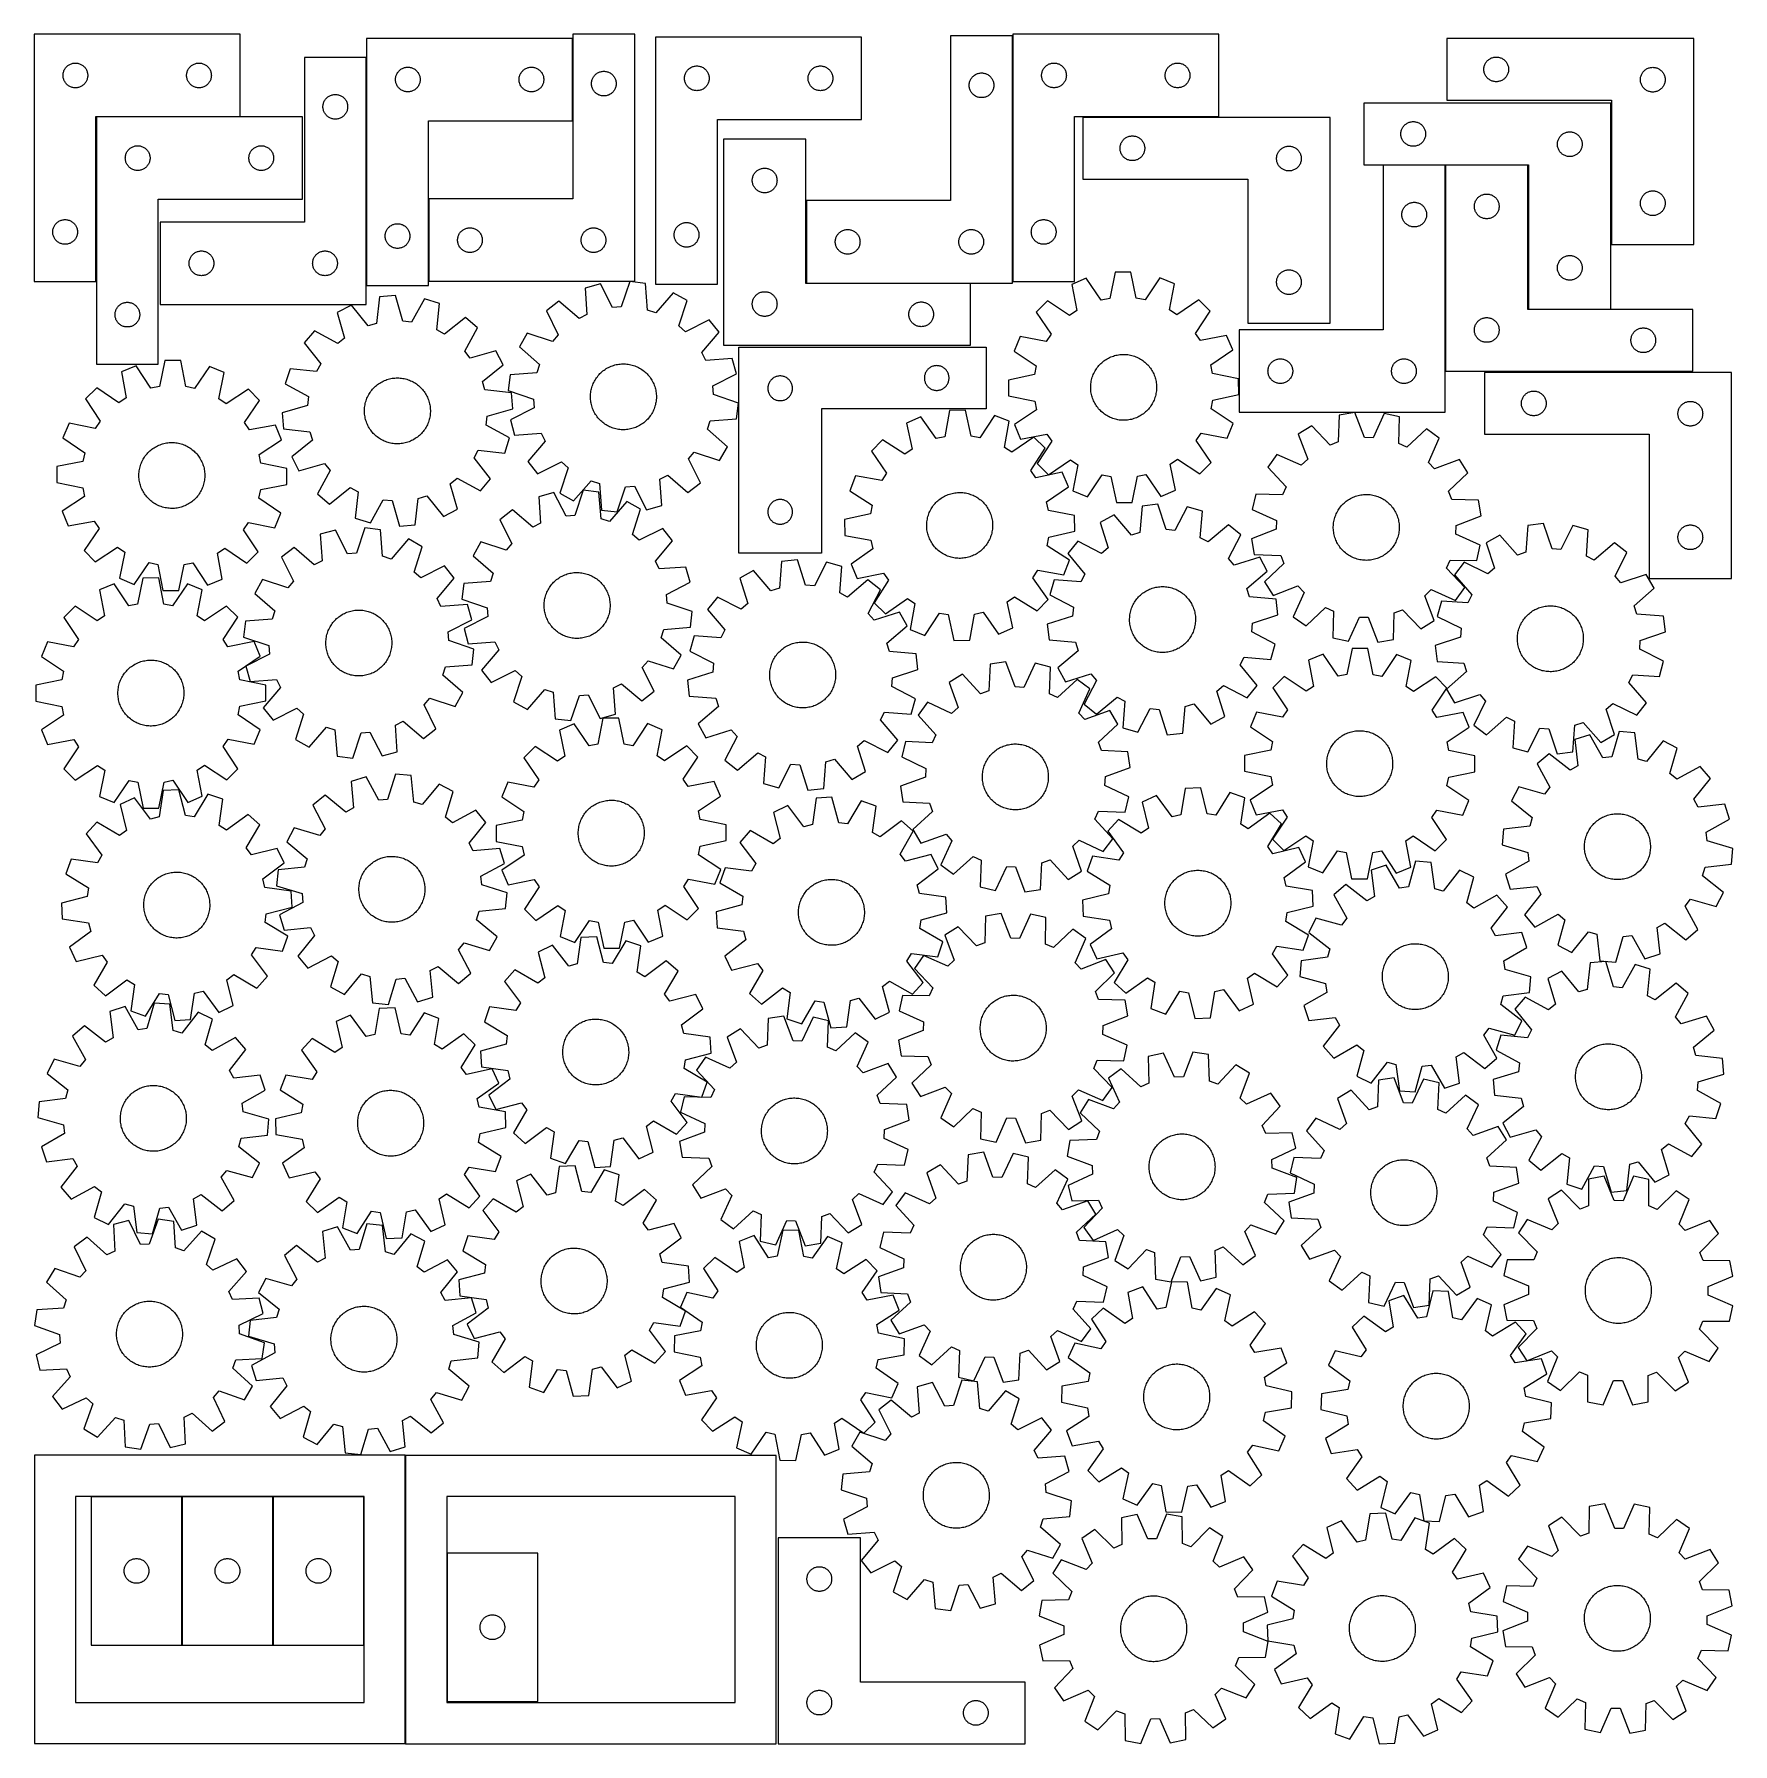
# Model space of a CAD drawing. Header units: millimetres. Extents: x 7 to 1243, y 7 to 1252.
import ezdxf

# ---------------------------------------------------------------- set-up
doc = ezdxf.new("R2010")
doc.units = ezdxf.units.MM
doc.layers.add('CUT', color=7, linetype='CONTINUOUS', true_color=0x000000)

msp = doc.modelspace()

# ---------------------------------------------------------------- linework, layer by layer
at = {"layer": 'CUT'}
for p, q in [((6.518485, 1251.642882), (6.518485, 1071.642882)), ((156.518485, 1251.642882), (6.518485, 1251.642882)), ((156.518485, 1191.642882), (156.518485, 1251.642882)), ((248.601493, 1248.665587), (248.601493, 1068.665587)), ((398.601493, 1248.665587), (248.601493, 1248.665587)), ((398.601493, 1188.665587), (398.601493, 1248.665587)), ((443.836972, 1251.682926), (398.836972, 1251.682926)), ((398.836972, 1251.682926), (398.836972, 1131.682926)), ((443.836972, 1071.682926), (443.836972, 1251.682926)), ((459.078177, 1249.548399), (459.078177, 1069.548399)), ((609.078177, 1249.548399), (459.078177, 1249.548399)), ((609.078177, 1189.548399), (609.078177, 1249.548399)), ((718.890988, 1250.460025), (673.890988, 1250.460025)), ((673.890988, 1250.460025), (673.890988, 1130.460025)), ((718.890988, 1070.460025), (718.890988, 1250.460025)), ((719.16027, 1251.659239), (719.16027, 1071.659239)), ((869.16027, 1251.659239), (719.16027, 1251.659239)), ((869.16027, 1191.659239), (869.16027, 1251.659239)), ((1215.204973, 1248.557196), (1035.204973, 1248.557196)), ((1035.204973, 1248.557196), (1035.204973, 1203.557196)), ((1215.204973, 1098.557196), (1215.204973, 1248.557196)), ((248.29498, 1234.80939), (203.29498, 1234.80939)), ((203.29498, 1234.80939), (203.29498, 1114.80939)), ((248.29498, 1054.80939), (248.29498, 1234.80939)), ((1064.841012, 1232.421157), (1065.270861, 1232.823754)), ((1065.270861, 1232.823754), (1065.72612, 1233.197376)), ((1065.72612, 1233.197376), (1066.204841, 1233.540422)), ((1066.204841, 1233.540422), (1066.704973, 1233.851425)), ((1066.704973, 1233.851425), (1067.224375, 1234.129051)), ((1067.224375, 1234.129051), (1067.760822, 1234.372112)), ((1067.760822, 1234.372112), (1068.312018, 1234.579567)), ((1068.312018, 1234.579567), (1068.875602, 1234.750528)), ((1068.875602, 1234.750528), (1069.44916, 1234.884263)), ((1069.44916, 1234.884263), (1070.030238, 1234.9802)), ((1070.030238, 1234.9802), (1070.616345, 1235.037926)), ((1070.616345, 1235.037926), (1071.204973, 1235.057196)), ((1071.204973, 1235.057196), (1071.793602, 1235.037926)), ((1071.793602, 1235.037926), (1072.379709, 1234.9802)), ((1072.379709, 1234.9802), (1072.960786, 1234.884263)), ((1072.960786, 1234.884263), (1073.534345, 1234.750528)), ((1073.534345, 1234.750528), (1074.097929, 1234.579567)), ((1074.097929, 1234.579567), (1074.649124, 1234.372112)), ((1074.649124, 1234.372112), (1075.185572, 1234.129051)), ((1075.185572, 1234.129051), (1075.704973, 1233.851425)), ((1075.704973, 1233.851425), (1076.205105, 1233.540422)), ((1076.205105, 1233.540422), (1076.683826, 1233.197376)), ((1076.683826, 1233.197376), (1077.139086, 1232.823754)), ((1077.139086, 1232.823754), (1077.568934, 1232.421157)), ((27.518485, 1221.642882), (27.537755, 1222.23151)), ((27.537755, 1221.054253), (27.518485, 1221.642882)), ((27.537755, 1222.23151), (27.595481, 1222.817617)), ((27.595481, 1220.468146), (27.537755, 1221.054253)), ((27.595481, 1222.817617), (27.691417, 1223.398695)), ((27.691417, 1219.887069), (27.595481, 1220.468146)), ((27.691417, 1223.398695), (27.825152, 1223.972253)), ((27.825152, 1223.972253), (27.996114, 1224.535837)), ((27.996114, 1224.535837), (28.203569, 1225.087033)), ((28.203569, 1225.087033), (28.44663, 1225.62348)), ((28.44663, 1225.62348), (28.724256, 1226.142882)), ((28.724256, 1226.142882), (29.035258, 1226.643014)), ((29.035258, 1226.643014), (29.378305, 1227.121735)), ((29.378305, 1227.121735), (29.751927, 1227.576994)), ((29.751927, 1227.576994), (30.154524, 1228.006843)), ((30.154524, 1228.006843), (30.584373, 1228.40944)), ((30.584373, 1228.40944), (31.039632, 1228.783062)), ((31.039632, 1228.783062), (31.518353, 1229.126108)), ((31.518353, 1229.126108), (32.018485, 1229.43711)), ((32.018485, 1229.43711), (32.537887, 1229.714736)), ((32.537887, 1229.714736), (33.074334, 1229.957797)), ((33.074334, 1229.957797), (33.62553, 1230.165253)), ((33.62553, 1230.165253), (34.189113, 1230.336214)), ((34.189113, 1230.336214), (34.762672, 1230.469949)), ((34.762672, 1230.469949), (35.343749, 1230.565885)), ((35.343749, 1230.565885), (35.929857, 1230.623612)), ((35.929857, 1230.623612), (36.518485, 1230.642882)), ((36.518485, 1230.642882), (37.107113, 1230.623612)), ((37.107113, 1230.623612), (37.693221, 1230.565885)), ((37.693221, 1230.565885), (38.274298, 1230.469949)), ((38.274298, 1230.469949), (38.847856, 1230.336214)), ((38.847856, 1230.336214), (39.41144, 1230.165253)), ((39.41144, 1230.165253), (39.962636, 1229.957797)), ((39.962636, 1229.957797), (40.499083, 1229.714736)), ((40.499083, 1229.714736), (41.018485, 1229.43711)), ((41.018485, 1229.43711), (41.518617, 1229.126108)), ((41.518617, 1229.126108), (41.997338, 1228.783062)), ((41.997338, 1228.783062), (42.452597, 1228.40944)), ((42.452597, 1228.40944), (42.882446, 1228.006843)), ((42.882446, 1228.006843), (43.285043, 1227.576994)), ((43.285043, 1227.576994), (43.658665, 1227.121735)), ((43.658665, 1227.121735), (44.001711, 1226.643014)), ((44.001711, 1226.643014), (44.312714, 1226.142882)), ((44.312714, 1226.142882), (44.59034, 1225.62348)), ((44.59034, 1225.62348), (44.833401, 1225.087033)), ((44.833401, 1225.087033), (45.040856, 1224.535837)), ((45.040856, 1224.535837), (45.211817, 1223.972253)), ((45.211817, 1223.972253), (45.345552, 1223.398695)), ((45.345552, 1223.398695), (45.441489, 1222.817617)), ((45.441489, 1220.468146), (45.345552, 1219.887069)), ((45.441489, 1222.817617), (45.499215, 1222.23151)), ((45.499215, 1221.054253), (45.441489, 1220.468146)), ((45.499215, 1222.23151), (45.518485, 1221.642882)), ((45.518485, 1221.642882), (45.499215, 1221.054253)), ((117.518485, 1221.642882), (117.537755, 1222.23151)), ((117.537755, 1221.054253), (117.518485, 1221.642882)), ((117.537755, 1222.23151), (117.595481, 1222.817617)), ((117.595481, 1220.468146), (117.537755, 1221.054253)), ((117.595481, 1222.817617), (117.691417, 1223.398695)), ((117.691417, 1219.887069), (117.595481, 1220.468146)), ((117.691417, 1223.398695), (117.825152, 1223.972253)), ((117.825152, 1223.972253), (117.996114, 1224.535837)), ((117.996114, 1224.535837), (118.203569, 1225.087033)), ((118.203569, 1225.087033), (118.44663, 1225.62348)), ((118.44663, 1225.62348), (118.724256, 1226.142882)), ((118.724256, 1226.142882), (119.035258, 1226.643014)), ((119.035258, 1226.643014), (119.378305, 1227.121735)), ((119.378305, 1227.121735), (119.751927, 1227.576994)), ((119.751927, 1227.576994), (120.154524, 1228.006843)), ((120.154524, 1228.006843), (120.584373, 1228.40944)), ((120.584373, 1228.40944), (121.039632, 1228.783062)), ((121.039632, 1228.783062), (121.518353, 1229.126108)), ((121.518353, 1229.126108), (122.018485, 1229.43711)), ((122.018485, 1229.43711), (122.537887, 1229.714736)), ((122.537887, 1229.714736), (123.074334, 1229.957797)), ((123.074334, 1229.957797), (123.62553, 1230.165253)), ((123.62553, 1230.165253), (124.189113, 1230.336214)), ((124.189113, 1230.336214), (124.762672, 1230.469949)), ((124.762672, 1230.469949), (125.343749, 1230.565885)), ((125.343749, 1230.565885), (125.929857, 1230.623612)), ((125.929857, 1230.623612), (126.518485, 1230.642882)), ((126.518485, 1230.642882), (127.107113, 1230.623612)), ((127.107113, 1230.623612), (127.693221, 1230.565885)), ((127.693221, 1230.565885), (128.274298, 1230.469949)), ((128.274298, 1230.469949), (128.847856, 1230.336214)), ((128.847856, 1230.336214), (129.41144, 1230.165253)), ((129.41144, 1230.165253), (129.962636, 1229.957797)), ((129.962636, 1229.957797), (130.499083, 1229.714736)), ((130.499083, 1229.714736), (131.018485, 1229.43711)), ((131.018485, 1229.43711), (131.518617, 1229.126108)), ((131.518617, 1229.126108), (131.997338, 1228.783062)), ((131.997338, 1228.783062), (132.452597, 1228.40944)), ((132.452597, 1228.40944), (132.882446, 1228.006843)), ((132.882446, 1228.006843), (133.285043, 1227.576994)), ((133.285043, 1227.576994), (133.658665, 1227.121735)), ((133.658665, 1227.121735), (134.001711, 1226.643014)), ((134.001711, 1226.643014), (134.312714, 1226.142882)), ((134.312714, 1226.142882), (134.59034, 1225.62348)), ((134.59034, 1225.62348), (134.833401, 1225.087033)), ((134.833401, 1225.087033), (135.040856, 1224.535837)), ((135.040856, 1224.535837), (135.211817, 1223.972253)), ((135.211817, 1223.972253), (135.345552, 1223.398695)), ((135.345552, 1223.398695), (135.441489, 1222.817617)), ((135.441489, 1220.468146), (135.345552, 1219.887069)), ((135.441489, 1222.817617), (135.499215, 1222.23151)), ((135.499215, 1221.054253), (135.441489, 1220.468146)), ((135.499215, 1222.23151), (135.518485, 1221.642882)), ((135.518485, 1221.642882), (135.499215, 1221.054253)), ((269.678489, 1219.840322), (269.774425, 1220.4214)), ((269.774425, 1220.4214), (269.90816, 1220.994958)), ((269.90816, 1220.994958), (270.079122, 1221.558542)), ((270.079122, 1221.558542), (270.286577, 1222.109738)), ((270.286577, 1222.109738), (270.529638, 1222.646185)), ((270.529638, 1222.646185), (270.807264, 1223.165587)), ((270.807264, 1223.165587), (271.118266, 1223.665719)), ((271.118266, 1223.665719), (271.461313, 1224.14444)), ((271.461313, 1224.14444), (271.834934, 1224.599699)), ((271.834934, 1224.599699), (272.237532, 1225.029548)), ((272.237532, 1225.029548), (272.66738, 1225.432145)), ((272.66738, 1225.432145), (273.12264, 1225.805767)), ((273.12264, 1225.805767), (273.601361, 1226.148813)), ((273.601361, 1226.148813), (274.101493, 1226.459815)), ((274.101493, 1226.459815), (274.620894, 1226.737441)), ((274.620894, 1226.737441), (275.157342, 1226.980503)), ((275.157342, 1226.980503), (275.708538, 1227.187958)), ((275.708538, 1227.187958), (276.272121, 1227.358919)), ((276.272121, 1227.358919), (276.84568, 1227.492654)), ((276.84568, 1227.492654), (277.426757, 1227.58859)), ((277.426757, 1227.58859), (278.012865, 1227.646317)), ((278.012865, 1227.646317), (278.601493, 1227.665587)), ((278.601493, 1227.665587), (279.190121, 1227.646317)), ((279.190121, 1227.646317), (279.776228, 1227.58859)), ((279.776228, 1227.58859), (280.357306, 1227.492654)), ((280.357306, 1227.492654), (280.930864, 1227.358919)), ((280.930864, 1227.358919), (281.494448, 1227.187958)), ((281.494448, 1227.187958), (282.045644, 1226.980503)), ((282.045644, 1226.980503), (282.582091, 1226.737441)), ((282.582091, 1226.737441), (283.101493, 1226.459815)), ((283.101493, 1226.459815), (283.601625, 1226.148813)), ((283.601625, 1226.148813), (284.080346, 1225.805767)), ((284.080346, 1225.805767), (284.535605, 1225.432145)), ((284.535605, 1225.432145), (284.965454, 1225.029548)), ((284.965454, 1225.029548), (285.368051, 1224.599699)), ((285.368051, 1224.599699), (285.741673, 1224.14444)), ((285.741673, 1224.14444), (286.084719, 1223.665719)), ((286.084719, 1223.665719), (286.395721, 1223.165587)), ((286.395721, 1223.165587), (286.673347, 1222.646185)), ((286.673347, 1222.646185), (286.916409, 1222.109738)), ((286.916409, 1222.109738), (287.123864, 1221.558542)), ((287.123864, 1221.558542), (287.294825, 1220.994958)), ((287.294825, 1220.994958), (287.42856, 1220.4214)), ((287.42856, 1220.4214), (287.524496, 1219.840322)), ((359.678489, 1219.840322), (359.774425, 1220.4214)), ((359.774425, 1220.4214), (359.90816, 1220.994958)), ((359.90816, 1220.994958), (360.079122, 1221.558542)), ((360.079122, 1221.558542), (360.286577, 1222.109738)), ((360.286577, 1222.109738), (360.529638, 1222.646185)), ((360.529638, 1222.646185), (360.807264, 1223.165587)), ((360.807264, 1223.165587), (361.118266, 1223.665719)), ((361.118266, 1223.665719), (361.461313, 1224.14444)), ((361.461313, 1224.14444), (361.834934, 1224.599699)), ((361.834934, 1224.599699), (362.237532, 1225.029548)), ((362.237532, 1225.029548), (362.66738, 1225.432145)), ((362.66738, 1225.432145), (363.12264, 1225.805767)), ((363.12264, 1225.805767), (363.601361, 1226.148813)), ((363.601361, 1226.148813), (364.101493, 1226.459815)), ((364.101493, 1226.459815), (364.620894, 1226.737441)), ((364.620894, 1226.737441), (365.157342, 1226.980503)), ((365.157342, 1226.980503), (365.708538, 1227.187958)), ((365.708538, 1227.187958), (366.272121, 1227.358919)), ((366.272121, 1227.358919), (366.84568, 1227.492654)), ((366.84568, 1227.492654), (367.426757, 1227.58859)), ((367.426757, 1227.58859), (368.012865, 1227.646317)), ((368.012865, 1227.646317), (368.601493, 1227.665587)), ((368.601493, 1227.665587), (369.190121, 1227.646317)), ((369.190121, 1227.646317), (369.776228, 1227.58859)), ((369.776228, 1227.58859), (370.357306, 1227.492654)), ((370.357306, 1227.492654), (370.930864, 1227.358919)), ((370.930864, 1227.358919), (371.494448, 1227.187958)), ((371.494448, 1227.187958), (372.045644, 1226.980503)), ((372.045644, 1226.980503), (372.582091, 1226.737441)), ((372.582091, 1226.737441), (373.101493, 1226.459815)), ((373.101493, 1226.459815), (373.601625, 1226.148813)), ((373.601625, 1226.148813), (374.080346, 1225.805767)), ((374.080346, 1225.805767), (374.535605, 1225.432145)), ((374.535605, 1225.432145), (374.965454, 1225.029548)), ((374.965454, 1225.029548), (375.368051, 1224.599699)), ((375.368051, 1224.599699), (375.741673, 1224.14444)), ((375.741673, 1224.14444), (376.084719, 1223.665719)), ((376.084719, 1223.665719), (376.395721, 1223.165587)), ((376.395721, 1223.165587), (376.673347, 1222.646185)), ((376.673347, 1222.646185), (376.916409, 1222.109738)), ((376.916409, 1222.109738), (377.123864, 1221.558542)), ((377.123864, 1221.558542), (377.294825, 1220.994958)), ((377.294825, 1220.994958), (377.42856, 1220.4214)), ((377.42856, 1220.4214), (377.524496, 1219.840322)), ((413.542743, 1220.182926), (413.853745, 1220.683058)), ((413.853745, 1220.683058), (414.196792, 1221.161778)), ((414.196792, 1221.161778), (414.570414, 1221.617038)), ((414.570414, 1221.617038), (414.973011, 1222.046887)), ((414.973011, 1222.046887), (415.40286, 1222.449484)), ((415.40286, 1222.449484), (415.858119, 1222.823106)), ((415.858119, 1222.823106), (416.33684, 1223.166152)), ((416.33684, 1223.166152), (416.836972, 1223.477154)), ((416.836972, 1223.477154), (417.356374, 1223.75478)), ((417.356374, 1223.75478), (417.892821, 1223.997841)), ((417.892821, 1223.997841), (418.444017, 1224.205297)), ((418.444017, 1224.205297), (419.007601, 1224.376258)), ((419.007601, 1224.376258), (419.581159, 1224.509993)), ((419.581159, 1224.509993), (420.162236, 1224.605929)), ((420.162236, 1224.605929), (420.748344, 1224.663656)), ((420.748344, 1224.663656), (421.336972, 1224.682926)), ((421.336972, 1224.682926), (421.9256, 1224.663656)), ((421.9256, 1224.663656), (422.511708, 1224.605929)), ((422.511708, 1224.605929), (423.092785, 1224.509993)), ((423.092785, 1224.509993), (423.666343, 1224.376258)), ((423.666343, 1224.376258), (424.229927, 1224.205297)), ((424.229927, 1224.205297), (424.781123, 1223.997841)), ((424.781123, 1223.997841), (425.31757, 1223.75478)), ((425.31757, 1223.75478), (425.836972, 1223.477154)), ((425.836972, 1223.477154), (426.337104, 1223.166152)), ((426.337104, 1223.166152), (426.815825, 1222.823106)), ((426.815825, 1222.823106), (427.271084, 1222.449484)), ((427.271084, 1222.449484), (427.700933, 1222.046887)), ((427.700933, 1222.046887), (428.10353, 1221.617038)), ((428.10353, 1221.617038), (428.477152, 1221.161778)), ((428.477152, 1221.161778), (428.820198, 1220.683058)), ((428.820198, 1220.683058), (429.131201, 1220.182926)), ((480.097447, 1220.137027), (480.155174, 1220.723135)), ((480.155174, 1220.723135), (480.25111, 1221.304212)), ((480.25111, 1221.304212), (480.384845, 1221.877771)), ((480.384845, 1221.877771), (480.555806, 1222.441354)), ((480.555806, 1222.441354), (480.763261, 1222.99255)), ((480.763261, 1222.99255), (481.006323, 1223.528997)), ((481.006323, 1223.528997), (481.283949, 1224.048399)), ((481.283949, 1224.048399), (481.594951, 1224.548531)), ((481.594951, 1224.548531), (481.937997, 1225.027252)), ((481.937997, 1225.027252), (482.311619, 1225.482512)), ((482.311619, 1225.482512), (482.714216, 1225.91236)), ((482.714216, 1225.91236), (483.144065, 1226.314957)), ((483.144065, 1226.314957), (483.599324, 1226.688579)), ((483.599324, 1226.688579), (484.078045, 1227.031626)), ((484.078045, 1227.031626), (484.578177, 1227.342628)), ((484.578177, 1227.342628), (485.097579, 1227.620254)), ((485.097579, 1227.620254), (485.634026, 1227.863315)), ((485.634026, 1227.863315), (486.185222, 1228.07077)), ((486.185222, 1228.07077), (486.748806, 1228.241732)), ((486.748806, 1228.241732), (487.322364, 1228.375467)), ((487.322364, 1228.375467), (487.903442, 1228.471403)), ((487.903442, 1228.471403), (488.489549, 1228.52913)), ((488.489549, 1228.52913), (489.078177, 1228.548399)), ((489.078177, 1228.548399), (489.666805, 1228.52913)), ((489.666805, 1228.52913), (490.252913, 1228.471403)), ((490.252913, 1228.471403), (490.83399, 1228.375467)), ((490.83399, 1228.375467), (491.407549, 1228.241732)), ((491.407549, 1228.241732), (491.971132, 1228.07077)), ((491.971132, 1228.07077), (492.522328, 1227.863315)), ((492.522328, 1227.863315), (493.058775, 1227.620254)), ((493.058775, 1227.620254), (493.578177, 1227.342628)), ((493.578177, 1227.342628), (494.078309, 1227.031626)), ((494.078309, 1227.031626), (494.55703, 1226.688579)), ((494.55703, 1226.688579), (495.01229, 1226.314957)), ((495.01229, 1226.314957), (495.442138, 1225.91236)), ((495.442138, 1225.91236), (495.844736, 1225.482512)), ((495.844736, 1225.482512), (496.218357, 1225.027252)), ((496.218357, 1225.027252), (496.561404, 1224.548531)), ((496.561404, 1224.548531), (496.872406, 1224.048399)), ((496.872406, 1224.048399), (497.150032, 1223.528997)), ((497.150032, 1223.528997), (497.393093, 1222.99255)), ((497.393093, 1222.99255), (497.600548, 1222.441354)), ((497.600548, 1222.441354), (497.77151, 1221.877771)), ((497.77151, 1221.877771), (497.905245, 1221.304212)), ((497.905245, 1221.304212), (498.001181, 1220.723135)), ((498.001181, 1220.723135), (498.058908, 1220.137027)), ((570.097447, 1220.137027), (570.155174, 1220.723135)), ((570.155174, 1220.723135), (570.25111, 1221.304212)), ((570.25111, 1221.304212), (570.384845, 1221.877771)), ((570.384845, 1221.877771), (570.555806, 1222.441354)), ((570.555806, 1222.441354), (570.763261, 1222.99255)), ((570.763261, 1222.99255), (571.006323, 1223.528997)), ((571.006323, 1223.528997), (571.283949, 1224.048399)), ((571.283949, 1224.048399), (571.594951, 1224.548531)), ((571.594951, 1224.548531), (571.937997, 1225.027252)), ((571.937997, 1225.027252), (572.311619, 1225.482512)), ((572.311619, 1225.482512), (572.714216, 1225.91236)), ((572.714216, 1225.91236), (573.144065, 1226.314957)), ((573.144065, 1226.314957), (573.599324, 1226.688579)), ((573.599324, 1226.688579), (574.078045, 1227.031626)), ((574.078045, 1227.031626), (574.578177, 1227.342628)), ((574.578177, 1227.342628), (575.097579, 1227.620254)), ((575.097579, 1227.620254), (575.634026, 1227.863315)), ((575.634026, 1227.863315), (576.185222, 1228.07077)), ((576.185222, 1228.07077), (576.748806, 1228.241732)), ((576.748806, 1228.241732), (577.322364, 1228.375467)), ((577.322364, 1228.375467), (577.903442, 1228.471403)), ((577.903442, 1228.471403), (578.489549, 1228.52913)), ((578.489549, 1228.52913), (579.078177, 1228.548399)), ((579.078177, 1228.548399), (579.666805, 1228.52913)), ((579.666805, 1228.52913), (580.252913, 1228.471403)), ((580.252913, 1228.471403), (580.83399, 1228.375467)), ((580.83399, 1228.375467), (581.407549, 1228.241732)), ((581.407549, 1228.241732), (581.971132, 1228.07077)), ((581.971132, 1228.07077), (582.522328, 1227.863315)), ((582.522328, 1227.863315), (583.058775, 1227.620254)), ((583.058775, 1227.620254), (583.578177, 1227.342628)), ((583.578177, 1227.342628), (584.078309, 1227.031626)), ((584.078309, 1227.031626), (584.55703, 1226.688579)), ((584.55703, 1226.688579), (585.01229, 1226.314957)), ((585.01229, 1226.314957), (585.442138, 1225.91236)), ((585.442138, 1225.91236), (585.844736, 1225.482512)), ((585.844736, 1225.482512), (586.218357, 1225.027252)), ((586.218357, 1225.027252), (586.561404, 1224.548531)), ((586.561404, 1224.548531), (586.872406, 1224.048399)), ((586.872406, 1224.048399), (587.150032, 1223.528997)), ((587.150032, 1223.528997), (587.393093, 1222.99255)), ((587.393093, 1222.99255), (587.600548, 1222.441354)), ((587.600548, 1222.441354), (587.77151, 1221.877771)), ((587.77151, 1221.877771), (587.905245, 1221.304212)), ((587.905245, 1221.304212), (588.001181, 1220.723135)), ((588.001181, 1220.723135), (588.058908, 1220.137027)), ((689.250808, 1219.938878), (689.62443, 1220.394137)), ((689.62443, 1220.394137), (690.027027, 1220.823986)), ((690.027027, 1220.823986), (690.456876, 1221.226583)), ((690.456876, 1221.226583), (690.912135, 1221.600205)), ((690.912135, 1221.600205), (691.390856, 1221.943252)), ((691.390856, 1221.943252), (691.890988, 1222.254254)), ((691.890988, 1222.254254), (692.41039, 1222.53188)), ((692.41039, 1222.53188), (692.946837, 1222.774941)), ((692.946837, 1222.774941), (693.498033, 1222.982396)), ((693.498033, 1222.982396), (694.061617, 1223.153358)), ((694.061617, 1223.153358), (694.635175, 1223.287093)), ((694.635175, 1223.287093), (695.216252, 1223.383029)), ((695.216252, 1223.383029), (695.80236, 1223.440755)), ((695.80236, 1223.440755), (696.390988, 1223.460025)), ((696.390988, 1223.460025), (696.979616, 1223.440755)), ((696.979616, 1223.440755), (697.565724, 1223.383029)), ((697.565724, 1223.383029), (698.146801, 1223.287093)), ((698.146801, 1223.287093), (698.720359, 1223.153358)), ((698.720359, 1223.153358), (699.283943, 1222.982396)), ((699.283943, 1222.982396), (699.835139, 1222.774941)), ((699.835139, 1222.774941), (700.371586, 1222.53188)), ((700.371586, 1222.53188), (700.890988, 1222.254254)), ((700.890988, 1222.254254), (701.39112, 1221.943252)), ((701.39112, 1221.943252), (701.869841, 1221.600205)), ((701.869841, 1221.600205), (702.3251, 1221.226583)), ((702.3251, 1221.226583), (702.754949, 1220.823986)), ((702.754949, 1220.823986), (703.157546, 1220.394137)), ((703.157546, 1220.394137), (703.531168, 1219.938878)), ((740.16027, 1221.659239), (740.179539, 1222.247867)), ((740.179539, 1221.070611), (740.16027, 1221.659239)), ((740.179539, 1222.247867), (740.237266, 1222.833975)), ((740.237266, 1220.484503), (740.179539, 1221.070611)), ((740.237266, 1222.833975), (740.333202, 1223.415052)), ((740.333202, 1219.903426), (740.237266, 1220.484503)), ((740.333202, 1223.415052), (740.466937, 1223.98861)), ((740.466937, 1223.98861), (740.637898, 1224.552194)), ((740.637898, 1224.552194), (740.845354, 1225.10339)), ((740.845354, 1225.10339), (741.088415, 1225.639837)), ((741.088415, 1225.639837), (741.366041, 1226.159239)), ((741.366041, 1226.159239), (741.677043, 1226.659371)), ((741.677043, 1226.659371), (742.02009, 1227.138092)), ((742.02009, 1227.138092), (742.393711, 1227.593351)), ((742.393711, 1227.593351), (742.796309, 1228.0232)), ((742.796309, 1228.0232), (743.226157, 1228.425797)), ((743.226157, 1228.425797), (743.681417, 1228.799419)), ((743.681417, 1228.799419), (744.160137, 1229.142466)), ((744.160137, 1229.142466), (744.66027, 1229.453468)), ((744.66027, 1229.453468), (745.179671, 1229.731094)), ((745.179671, 1229.731094), (745.716119, 1229.974155)), ((745.716119, 1229.974155), (746.267314, 1230.18161)), ((746.267314, 1230.18161), (746.830898, 1230.352572)), ((746.830898, 1230.352572), (747.404457, 1230.486307)), ((747.404457, 1230.486307), (747.985534, 1230.582243)), ((747.985534, 1230.582243), (748.571641, 1230.639969)), ((748.571641, 1230.639969), (749.16027, 1230.659239)), ((749.16027, 1230.659239), (749.748898, 1230.639969)), ((749.748898, 1230.639969), (750.335005, 1230.582243)), ((750.335005, 1230.582243), (750.916082, 1230.486307)), ((750.916082, 1230.486307), (751.489641, 1230.352572)), ((751.489641, 1230.352572), (752.053225, 1230.18161)), ((752.053225, 1230.18161), (752.60442, 1229.974155)), ((752.60442, 1229.974155), (753.140868, 1229.731094)), ((753.140868, 1229.731094), (753.66027, 1229.453468)), ((753.66027, 1229.453468), (754.160402, 1229.142466)), ((754.160402, 1229.142466), (754.639122, 1228.799419)), ((754.639122, 1228.799419), (755.094382, 1228.425797)), ((755.094382, 1228.425797), (755.524231, 1228.0232)), ((755.524231, 1228.0232), (755.926828, 1227.593351)), ((755.926828, 1227.593351), (756.30045, 1227.138092)), ((756.30045, 1227.138092), (756.643496, 1226.659371)), ((756.643496, 1226.659371), (756.954498, 1226.159239)), ((756.954498, 1226.159239), (757.232124, 1225.639837)), ((757.232124, 1225.639837), (757.475185, 1225.10339)), ((757.475185, 1225.10339), (757.682641, 1224.552194)), ((757.682641, 1224.552194), (757.853602, 1223.98861)), ((757.853602, 1223.98861), (757.987337, 1223.415052)), ((757.987337, 1223.415052), (758.083273, 1222.833975)), ((758.083273, 1220.484503), (757.987337, 1219.903426)), ((758.083273, 1222.833975), (758.141, 1222.247867)), ((758.141, 1221.070611), (758.083273, 1220.484503)), ((758.141, 1222.247867), (758.16027, 1221.659239)), ((758.16027, 1221.659239), (758.141, 1221.070611)), ((830.16027, 1221.659239), (830.179539, 1222.247867)), ((830.179539, 1221.070611), (830.16027, 1221.659239)), ((830.179539, 1222.247867), (830.237266, 1222.833975)), ((830.237266, 1220.484503), (830.179539, 1221.070611)), ((830.237266, 1222.833975), (830.333202, 1223.415052)), ((830.333202, 1219.903426), (830.237266, 1220.484503)), ((830.333202, 1223.415052), (830.466937, 1223.98861)), ((830.466937, 1223.98861), (830.637898, 1224.552194)), ((830.637898, 1224.552194), (830.845354, 1225.10339)), ((830.845354, 1225.10339), (831.088415, 1225.639837)), ((831.088415, 1225.639837), (831.366041, 1226.159239)), ((831.366041, 1226.159239), (831.677043, 1226.659371)), ((831.677043, 1226.659371), (832.02009, 1227.138092)), ((832.02009, 1227.138092), (832.393711, 1227.593351)), ((832.393711, 1227.593351), (832.796309, 1228.0232)), ((832.796309, 1228.0232), (833.226157, 1228.425797)), ((833.226157, 1228.425797), (833.681417, 1228.799419)), ((833.681417, 1228.799419), (834.160137, 1229.142466)), ((834.160137, 1229.142466), (834.66027, 1229.453468)), ((834.66027, 1229.453468), (835.179671, 1229.731094)), ((835.179671, 1229.731094), (835.716119, 1229.974155)), ((835.716119, 1229.974155), (836.267314, 1230.18161)), ((836.267314, 1230.18161), (836.830898, 1230.352572)), ((836.830898, 1230.352572), (837.404457, 1230.486307)), ((837.404457, 1230.486307), (837.985534, 1230.582243)), ((837.985534, 1230.582243), (838.571641, 1230.639969)), ((838.571641, 1230.639969), (839.16027, 1230.659239)), ((839.16027, 1230.659239), (839.748898, 1230.639969)), ((839.748898, 1230.639969), (840.335005, 1230.582243)), ((840.335005, 1230.582243), (840.916082, 1230.486307)), ((840.916082, 1230.486307), (841.489641, 1230.352572)), ((841.489641, 1230.352572), (842.053225, 1230.18161)), ((842.053225, 1230.18161), (842.60442, 1229.974155)), ((842.60442, 1229.974155), (843.140868, 1229.731094)), ((843.140868, 1229.731094), (843.66027, 1229.453468)), ((843.66027, 1229.453468), (844.160402, 1229.142466)), ((844.160402, 1229.142466), (844.639122, 1228.799419)), ((844.639122, 1228.799419), (845.094382, 1228.425797)), ((845.094382, 1228.425797), (845.524231, 1228.0232)), ((845.524231, 1228.0232), (845.926828, 1227.593351)), ((845.926828, 1227.593351), (846.30045, 1227.138092)), ((846.30045, 1227.138092), (846.643496, 1226.659371)), ((846.643496, 1226.659371), (846.954498, 1226.159239)), ((846.954498, 1226.159239), (847.232124, 1225.639837)), ((847.232124, 1225.639837), (847.475185, 1225.10339)), ((847.475185, 1225.10339), (847.682641, 1224.552194)), ((847.682641, 1224.552194), (847.853602, 1223.98861)), ((847.853602, 1223.98861), (847.987337, 1223.415052)), ((847.987337, 1223.415052), (848.083273, 1222.833975)), ((848.083273, 1220.484503), (847.987337, 1219.903426)), ((848.083273, 1222.833975), (848.141, 1222.247867)), ((848.141, 1221.070611), (848.083273, 1220.484503)), ((848.141, 1222.247867), (848.16027, 1221.659239)), ((848.16027, 1221.659239), (848.141, 1221.070611)), ((1062.204973, 1226.057196), (1062.224243, 1226.645824)), ((1062.224243, 1225.468568), (1062.204973, 1226.057196)), ((1062.224243, 1226.645824), (1062.28197, 1227.231932)), ((1062.28197, 1224.88246), (1062.224243, 1225.468568)), ((1062.28197, 1227.231932), (1062.377906, 1227.813009)), ((1062.377906, 1224.301383), (1062.28197, 1224.88246)), ((1062.377906, 1227.813009), (1062.511641, 1228.386567)), ((1062.511641, 1223.727825), (1062.377906, 1224.301383)), ((1062.511641, 1228.386567), (1062.682602, 1228.950151)), ((1062.682602, 1223.164241), (1062.511641, 1223.727825)), ((1062.682602, 1228.950151), (1062.890058, 1229.501347)), ((1062.890058, 1222.613045), (1062.682602, 1223.164241)), ((1062.890058, 1229.501347), (1063.133119, 1230.037794)), ((1063.133119, 1222.076598), (1062.890058, 1222.613045)), ((1063.133119, 1230.037794), (1063.410745, 1230.557196)), ((1063.410745, 1221.557196), (1063.133119, 1222.076598)), ((1063.410745, 1230.557196), (1063.721747, 1231.057328)), ((1063.721747, 1221.057064), (1063.410745, 1221.557196)), ((1063.721747, 1231.057328), (1064.064793, 1231.536049)), ((1064.064793, 1220.578343), (1063.721747, 1221.057064)), ((1064.064793, 1231.536049), (1064.438415, 1231.991308)), ((1064.438415, 1220.123084), (1064.064793, 1220.578343)), ((1064.438415, 1231.991308), (1064.841012, 1232.421157)), ((1077.568934, 1232.421157), (1077.971532, 1231.991308)), ((1077.971532, 1231.991308), (1078.345153, 1231.536049)), ((1078.345153, 1220.578343), (1077.971532, 1220.123084)), ((1078.345153, 1231.536049), (1078.6882, 1231.057328)), ((1078.6882, 1221.057064), (1078.345153, 1220.578343)), ((1078.6882, 1231.057328), (1078.999202, 1230.557196)), ((1078.999202, 1221.557196), (1078.6882, 1221.057064)), ((1078.999202, 1230.557196), (1079.276828, 1230.037794)), ((1079.276828, 1222.076598), (1078.999202, 1221.557196)), ((1079.276828, 1230.037794), (1079.519889, 1229.501347)), ((1079.519889, 1222.613045), (1079.276828, 1222.076598)), ((1079.519889, 1229.501347), (1079.727345, 1228.950151)), ((1079.727345, 1223.164241), (1079.519889, 1222.613045)), ((1079.727345, 1228.950151), (1079.898306, 1228.386567)), ((1079.898306, 1223.727825), (1079.727345, 1223.164241)), ((1079.898306, 1228.386567), (1080.032041, 1227.813009)), ((1080.032041, 1224.301383), (1079.898306, 1223.727825)), ((1080.032041, 1227.813009), (1080.127977, 1227.231932)), ((1080.127977, 1224.88246), (1080.032041, 1224.301383)), ((1080.127977, 1227.231932), (1080.185704, 1226.645824)), ((1080.185704, 1225.468568), (1080.127977, 1224.88246)), ((1080.185704, 1226.645824), (1080.204973, 1226.057196)), ((1080.204973, 1226.057196), (1080.185704, 1225.468568)), ((1176.28197, 1219.731932), (1176.377906, 1220.313009)), ((1176.377906, 1220.313009), (1176.511641, 1220.886567)), ((1176.511641, 1220.886567), (1176.682602, 1221.450151)), ((1176.682602, 1221.450151), (1176.890058, 1222.001347)), ((1176.890058, 1222.001347), (1177.133119, 1222.537794)), ((1177.133119, 1222.537794), (1177.410745, 1223.057196)), ((1177.410745, 1223.057196), (1177.721747, 1223.557328)), ((1177.721747, 1223.557328), (1178.064793, 1224.036049)), ((1178.064793, 1224.036049), (1178.438415, 1224.491308)), ((1178.438415, 1224.491308), (1178.841012, 1224.921157)), ((1178.841012, 1224.921157), (1179.270861, 1225.323754)), ((1179.270861, 1225.323754), (1179.72612, 1225.697376)), ((1179.72612, 1225.697376), (1180.204841, 1226.040422)), ((1180.204841, 1226.040422), (1180.704973, 1226.351425)), ((1180.704973, 1226.351425), (1181.224375, 1226.629051)), ((1181.224375, 1226.629051), (1181.760822, 1226.872112)), ((1181.760822, 1226.872112), (1182.312018, 1227.079567)), ((1182.312018, 1227.079567), (1182.875602, 1227.250528)), ((1182.875602, 1227.250528), (1183.44916, 1227.384263)), ((1183.44916, 1227.384263), (1184.030238, 1227.4802)), ((1184.030238, 1227.4802), (1184.616345, 1227.537926)), ((1184.616345, 1227.537926), (1185.204973, 1227.557196)), ((1185.204973, 1227.557196), (1185.793602, 1227.537926)), ((1185.793602, 1227.537926), (1186.379709, 1227.4802)), ((1186.379709, 1227.4802), (1186.960786, 1227.384263)), ((1186.960786, 1227.384263), (1187.534345, 1227.250528)), ((1187.534345, 1227.250528), (1188.097929, 1227.079567)), ((1188.097929, 1227.079567), (1188.649124, 1226.872112)), ((1188.649124, 1226.872112), (1189.185572, 1226.629051)), ((1189.185572, 1226.629051), (1189.704973, 1226.351425)), ((1189.704973, 1226.351425), (1190.205105, 1226.040422)), ((1190.205105, 1226.040422), (1190.683826, 1225.697376)), ((1190.683826, 1225.697376), (1191.139086, 1225.323754)), ((1191.139086, 1225.323754), (1191.568934, 1224.921157)), ((1191.568934, 1224.921157), (1191.971532, 1224.491308)), ((1191.971532, 1224.491308), (1192.345153, 1224.036049)), ((1192.345153, 1224.036049), (1192.6882, 1223.557328)), ((1192.6882, 1223.557328), (1192.999202, 1223.057196)), ((1192.999202, 1223.057196), (1193.276828, 1222.537794)), ((1193.276828, 1222.537794), (1193.519889, 1222.001347)), ((1193.519889, 1222.001347), (1193.727345, 1221.450151)), ((1193.727345, 1221.450151), (1193.898306, 1220.886567)), ((1193.898306, 1220.886567), (1194.032041, 1220.313009)), ((1194.032041, 1220.313009), (1194.127977, 1219.731932)), ((27.825152, 1219.31351), (27.691417, 1219.887069)), ((27.996114, 1218.749926), (27.825152, 1219.31351)), ((28.203569, 1218.198731), (27.996114, 1218.749926)), ((28.44663, 1217.662283), (28.203569, 1218.198731)), ((28.724256, 1217.142882), (28.44663, 1217.662283)), ((29.035258, 1216.64275), (28.724256, 1217.142882)), ((29.378305, 1216.164029), (29.035258, 1216.64275)), ((29.751927, 1215.708769), (29.378305, 1216.164029)), ((30.154524, 1215.278921), (29.751927, 1215.708769)), ((30.584373, 1214.876323), (30.154524, 1215.278921)), ((31.039632, 1214.502702), (30.584373, 1214.876323)), ((31.518353, 1214.159655), (31.039632, 1214.502702)), ((32.018485, 1213.848653), (31.518353, 1214.159655)), ((32.537887, 1213.571027), (32.018485, 1213.848653)), ((33.074334, 1213.327966), (32.537887, 1213.571027)), ((33.62553, 1213.12051), (33.074334, 1213.327966)), ((34.189113, 1212.949549), (33.62553, 1213.12051)), ((34.762672, 1212.815814), (34.189113, 1212.949549)), ((35.343749, 1212.719878), (34.762672, 1212.815814)), ((35.929857, 1212.662151), (35.343749, 1212.719878)), ((36.518485, 1212.642882), (35.929857, 1212.662151)), ((37.107113, 1212.662151), (36.518485, 1212.642882)), ((37.693221, 1212.719878), (37.107113, 1212.662151)), ((38.274298, 1212.815814), (37.693221, 1212.719878)), ((38.847856, 1212.949549), (38.274298, 1212.815814)), ((39.41144, 1213.12051), (38.847856, 1212.949549)), ((39.962636, 1213.327966), (39.41144, 1213.12051)), ((40.499083, 1213.571027), (39.962636, 1213.327966)), ((41.018485, 1213.848653), (40.499083, 1213.571027)), ((41.518617, 1214.159655), (41.018485, 1213.848653)), ((41.997338, 1214.502702), (41.518617, 1214.159655)), ((42.452597, 1214.876323), (41.997338, 1214.502702)), ((42.882446, 1215.278921), (42.452597, 1214.876323)), ((43.285043, 1215.708769), (42.882446, 1215.278921)), ((43.658665, 1216.164029), (43.285043, 1215.708769)), ((44.001711, 1216.64275), (43.658665, 1216.164029)), ((44.312714, 1217.142882), (44.001711, 1216.64275)), ((44.59034, 1217.662283), (44.312714, 1217.142882)), ((44.833401, 1218.198731), (44.59034, 1217.662283)), ((45.040856, 1218.749926), (44.833401, 1218.198731)), ((45.211817, 1219.31351), (45.040856, 1218.749926)), ((45.345552, 1219.887069), (45.211817, 1219.31351)), ((117.825152, 1219.31351), (117.691417, 1219.887069)), ((117.996114, 1218.749926), (117.825152, 1219.31351)), ((118.203569, 1218.198731), (117.996114, 1218.749926)), ((118.44663, 1217.662283), (118.203569, 1218.198731)), ((118.724256, 1217.142882), (118.44663, 1217.662283)), ((119.035258, 1216.64275), (118.724256, 1217.142882)), ((119.378305, 1216.164029), (119.035258, 1216.64275)), ((119.751927, 1215.708769), (119.378305, 1216.164029)), ((120.154524, 1215.278921), (119.751927, 1215.708769)), ((120.584373, 1214.876323), (120.154524, 1215.278921)), ((121.039632, 1214.502702), (120.584373, 1214.876323)), ((121.518353, 1214.159655), (121.039632, 1214.502702)), ((122.018485, 1213.848653), (121.518353, 1214.159655)), ((122.537887, 1213.571027), (122.018485, 1213.848653)), ((123.074334, 1213.327966), (122.537887, 1213.571027)), ((123.62553, 1213.12051), (123.074334, 1213.327966)), ((124.189113, 1212.949549), (123.62553, 1213.12051)), ((124.762672, 1212.815814), (124.189113, 1212.949549)), ((125.343749, 1212.719878), (124.762672, 1212.815814)), ((125.929857, 1212.662151), (125.343749, 1212.719878)), ((126.518485, 1212.642882), (125.929857, 1212.662151)), ((127.107113, 1212.662151), (126.518485, 1212.642882)), ((127.693221, 1212.719878), (127.107113, 1212.662151)), ((128.274298, 1212.815814), (127.693221, 1212.719878)), ((128.847856, 1212.949549), (128.274298, 1212.815814)), ((129.41144, 1213.12051), (128.847856, 1212.949549)), ((129.962636, 1213.327966), (129.41144, 1213.12051)), ((130.499083, 1213.571027), (129.962636, 1213.327966)), ((131.018485, 1213.848653), (130.499083, 1213.571027)), ((131.518617, 1214.159655), (131.018485, 1213.848653)), ((131.997338, 1214.502702), (131.518617, 1214.159655)), ((132.452597, 1214.876323), (131.997338, 1214.502702)), ((132.882446, 1215.278921), (132.452597, 1214.876323)), ((133.285043, 1215.708769), (132.882446, 1215.278921)), ((133.658665, 1216.164029), (133.285043, 1215.708769)), ((134.001711, 1216.64275), (133.658665, 1216.164029)), ((134.312714, 1217.142882), (134.001711, 1216.64275)), ((134.59034, 1217.662283), (134.312714, 1217.142882)), ((134.833401, 1218.198731), (134.59034, 1217.662283)), ((135.040856, 1218.749926), (134.833401, 1218.198731)), ((135.211817, 1219.31351), (135.040856, 1218.749926)), ((135.345552, 1219.887069), (135.211817, 1219.31351)), ((269.601493, 1218.665587), (269.620762, 1219.254215)), ((269.620762, 1218.076959), (269.601493, 1218.665587)), ((269.620762, 1219.254215), (269.678489, 1219.840322)), ((269.678489, 1217.490851), (269.620762, 1218.076959)), ((269.774425, 1216.909774), (269.678489, 1217.490851)), ((269.90816, 1216.336215), (269.774425, 1216.909774)), ((270.079122, 1215.772632), (269.90816, 1216.336215)), ((270.286577, 1215.221436), (270.079122, 1215.772632)), ((270.529638, 1214.684989), (270.286577, 1215.221436)), ((270.807264, 1214.165587), (270.529638, 1214.684989)), ((271.118266, 1213.665455), (270.807264, 1214.165587)), ((271.461313, 1213.186734), (271.118266, 1213.665455)), ((271.834934, 1212.731474), (271.461313, 1213.186734)), ((272.237532, 1212.301626), (271.834934, 1212.731474)), ((272.66738, 1211.899028), (272.237532, 1212.301626)), ((273.12264, 1211.525407), (272.66738, 1211.899028)), ((273.601361, 1211.18236), (273.12264, 1211.525407)), ((274.101493, 1210.871358), (273.601361, 1211.18236)), ((274.620894, 1210.593732), (274.101493, 1210.871358)), ((275.157342, 1210.350671), (274.620894, 1210.593732)), ((275.708538, 1210.143216), (275.157342, 1210.350671)), ((276.272121, 1209.972254), (275.708538, 1210.143216)), ((276.84568, 1209.838519), (276.272121, 1209.972254)), ((277.426757, 1209.742583), (276.84568, 1209.838519)), ((278.012865, 1209.684856), (277.426757, 1209.742583)), ((278.601493, 1209.665587), (278.012865, 1209.684856)), ((279.190121, 1209.684856), (278.601493, 1209.665587)), ((279.776228, 1209.742583), (279.190121, 1209.684856)), ((280.357306, 1209.838519), (279.776228, 1209.742583)), ((280.930864, 1209.972254), (280.357306, 1209.838519)), ((281.494448, 1210.143216), (280.930864, 1209.972254)), ((282.045644, 1210.350671), (281.494448, 1210.143216)), ((282.582091, 1210.593732), (282.045644, 1210.350671)), ((283.101493, 1210.871358), (282.582091, 1210.593732)), ((283.601625, 1211.18236), (283.101493, 1210.871358)), ((284.080346, 1211.525407), (283.601625, 1211.18236)), ((284.535605, 1211.899028), (284.080346, 1211.525407)), ((284.965454, 1212.301626), (284.535605, 1211.899028)), ((285.368051, 1212.731474), (284.965454, 1212.301626)), ((285.741673, 1213.186734), (285.368051, 1212.731474)), ((286.084719, 1213.665455), (285.741673, 1213.186734)), ((286.395721, 1214.165587), (286.084719, 1213.665455)), ((286.673347, 1214.684989), (286.395721, 1214.165587)), ((286.916409, 1215.221436), (286.673347, 1214.684989)), ((287.123864, 1215.772632), (286.916409, 1215.221436)), ((287.294825, 1216.336215), (287.123864, 1215.772632)), ((287.42856, 1216.909774), (287.294825, 1216.336215)), ((287.524496, 1217.490851), (287.42856, 1216.909774)), ((287.524496, 1219.840322), (287.582223, 1219.254215)), ((287.582223, 1218.076959), (287.524496, 1217.490851)), ((287.582223, 1219.254215), (287.601493, 1218.665587)), ((287.601493, 1218.665587), (287.582223, 1218.076959)), ((359.601493, 1218.665587), (359.620762, 1219.254215)), ((359.620762, 1218.076959), (359.601493, 1218.665587)), ((359.620762, 1219.254215), (359.678489, 1219.840322)), ((359.678489, 1217.490851), (359.620762, 1218.076959)), ((359.774425, 1216.909774), (359.678489, 1217.490851)), ((359.90816, 1216.336215), (359.774425, 1216.909774)), ((360.079122, 1215.772632), (359.90816, 1216.336215)), ((360.286577, 1215.221436), (360.079122, 1215.772632)), ((360.529638, 1214.684989), (360.286577, 1215.221436)), ((360.807264, 1214.165587), (360.529638, 1214.684989)), ((361.118266, 1213.665455), (360.807264, 1214.165587)), ((361.461313, 1213.186734), (361.118266, 1213.665455)), ((361.834934, 1212.731474), (361.461313, 1213.186734)), ((362.237532, 1212.301626), (361.834934, 1212.731474)), ((362.66738, 1211.899028), (362.237532, 1212.301626)), ((363.12264, 1211.525407), (362.66738, 1211.899028)), ((363.601361, 1211.18236), (363.12264, 1211.525407)), ((364.101493, 1210.871358), (363.601361, 1211.18236)), ((364.620894, 1210.593732), (364.101493, 1210.871358)), ((365.157342, 1210.350671), (364.620894, 1210.593732)), ((365.708538, 1210.143216), (365.157342, 1210.350671)), ((366.272121, 1209.972254), (365.708538, 1210.143216)), ((366.84568, 1209.838519), (366.272121, 1209.972254)), ((367.426757, 1209.742583), (366.84568, 1209.838519)), ((368.012865, 1209.684856), (367.426757, 1209.742583)), ((368.601493, 1209.665587), (368.012865, 1209.684856)), ((369.190121, 1209.684856), (368.601493, 1209.665587)), ((369.776228, 1209.742583), (369.190121, 1209.684856)), ((370.357306, 1209.838519), (369.776228, 1209.742583)), ((370.930864, 1209.972254), (370.357306, 1209.838519)), ((371.494448, 1210.143216), (370.930864, 1209.972254)), ((372.045644, 1210.350671), (371.494448, 1210.143216)), ((372.582091, 1210.593732), (372.045644, 1210.350671)), ((373.101493, 1210.871358), (372.582091, 1210.593732)), ((373.601625, 1211.18236), (373.101493, 1210.871358)), ((374.080346, 1211.525407), (373.601625, 1211.18236)), ((374.535605, 1211.899028), (374.080346, 1211.525407)), ((374.965454, 1212.301626), (374.535605, 1211.899028)), ((375.368051, 1212.731474), (374.965454, 1212.301626)), ((375.741673, 1213.186734), (375.368051, 1212.731474)), ((376.084719, 1213.665455), (375.741673, 1213.186734)), ((376.395721, 1214.165587), (376.084719, 1213.665455)), ((376.673347, 1214.684989), (376.395721, 1214.165587)), ((376.916409, 1215.221436), (376.673347, 1214.684989)), ((377.123864, 1215.772632), (376.916409, 1215.221436)), ((377.294825, 1216.336215), (377.123864, 1215.772632)), ((377.42856, 1216.909774), (377.294825, 1216.336215)), ((377.524496, 1217.490851), (377.42856, 1216.909774)), ((377.524496, 1219.840322), (377.582223, 1219.254215)), ((377.582223, 1218.076959), (377.524496, 1217.490851)), ((377.582223, 1219.254215), (377.601493, 1218.665587)), ((377.601493, 1218.665587), (377.582223, 1218.076959)), ((412.336972, 1215.682926), (412.356242, 1216.271554)), ((412.356242, 1215.094297), (412.336972, 1215.682926)), ((412.356242, 1216.271554), (412.413968, 1216.857661)), ((412.413968, 1214.50819), (412.356242, 1215.094297)), ((412.413968, 1216.857661), (412.509904, 1217.438738)), ((412.509904, 1213.927113), (412.413968, 1214.50819)), ((412.509904, 1217.438738), (412.643639, 1218.012297)), ((412.643639, 1213.353554), (412.509904, 1213.927113)), ((412.643639, 1218.012297), (412.814601, 1218.575881)), ((412.814601, 1212.78997), (412.643639, 1213.353554)), ((412.814601, 1218.575881), (413.022056, 1219.127076)), ((413.022056, 1212.238775), (412.814601, 1212.78997)), ((413.022056, 1219.127076), (413.265117, 1219.663524)), ((413.265117, 1211.702327), (413.022056, 1212.238775)), ((413.265117, 1219.663524), (413.542743, 1220.182926)), ((413.542743, 1211.182926), (413.265117, 1211.702327)), ((413.853745, 1210.682793), (413.542743, 1211.182926)), ((414.196792, 1210.204073), (413.853745, 1210.682793)), ((414.570414, 1209.748813), (414.196792, 1210.204073)), ((414.973011, 1209.318965), (414.570414, 1209.748813)), ((415.40286, 1208.916367), (414.973011, 1209.318965)), ((415.858119, 1208.542745), (415.40286, 1208.916367)), ((416.33684, 1208.199699), (415.858119, 1208.542745)), ((416.836972, 1207.888697), (416.33684, 1208.199699)), ((417.356374, 1207.611071), (416.836972, 1207.888697)), ((425.836972, 1207.888697), (425.31757, 1207.611071)), ((426.337104, 1208.199699), (425.836972, 1207.888697)), ((426.815825, 1208.542745), (426.337104, 1208.199699)), ((427.271084, 1208.916367), (426.815825, 1208.542745)), ((427.700933, 1209.318965), (427.271084, 1208.916367)), ((428.10353, 1209.748813), (427.700933, 1209.318965)), ((428.477152, 1210.204073), (428.10353, 1209.748813)), ((428.820198, 1210.682793), (428.477152, 1210.204073)), ((429.131201, 1211.182926), (428.820198, 1210.682793)), ((429.131201, 1220.182926), (429.408827, 1219.663524)), ((429.408827, 1211.702327), (429.131201, 1211.182926)), ((429.408827, 1219.663524), (429.651888, 1219.127076)), ((429.651888, 1212.238775), (429.408827, 1211.702327)), ((429.651888, 1219.127076), (429.859343, 1218.575881)), ((429.859343, 1212.78997), (429.651888, 1212.238775)), ((429.859343, 1218.575881), (430.030304, 1218.012297)), ((430.030304, 1213.353554), (429.859343, 1212.78997)), ((430.030304, 1218.012297), (430.164039, 1217.438738)), ((430.164039, 1213.927113), (430.030304, 1213.353554)), ((430.164039, 1217.438738), (430.259976, 1216.857661)), ((430.259976, 1214.50819), (430.164039, 1213.927113)), ((430.259976, 1216.857661), (430.317702, 1216.271554)), ((430.317702, 1215.094297), (430.259976, 1214.50819)), ((430.317702, 1216.271554), (430.336972, 1215.682926)), ((430.336972, 1215.682926), (430.317702, 1215.094297)), ((480.078177, 1219.548399), (480.097447, 1220.137027)), ((480.097447, 1218.959771), (480.078177, 1219.548399)), ((480.155174, 1218.373663), (480.097447, 1218.959771)), ((480.25111, 1217.792586), (480.155174, 1218.373663)), ((480.384845, 1217.219028), (480.25111, 1217.792586)), ((480.555806, 1216.655444), (480.384845, 1217.219028)), ((480.763261, 1216.104248), (480.555806, 1216.655444)), ((481.006323, 1215.567801), (480.763261, 1216.104248)), ((481.283949, 1215.048399), (481.006323, 1215.567801)), ((481.594951, 1214.548267), (481.283949, 1215.048399)), ((481.937997, 1214.069546), (481.594951, 1214.548267)), ((482.311619, 1213.614287), (481.937997, 1214.069546)), ((482.714216, 1213.184438), (482.311619, 1213.614287)), ((483.144065, 1212.781841), (482.714216, 1213.184438)), ((483.599324, 1212.408219), (483.144065, 1212.781841)), ((484.078045, 1212.065173), (483.599324, 1212.408219)), ((484.578177, 1211.754171), (484.078045, 1212.065173)), ((485.097579, 1211.476545), (484.578177, 1211.754171)), ((485.634026, 1211.233483), (485.097579, 1211.476545)), ((486.185222, 1211.026028), (485.634026, 1211.233483)), ((486.748806, 1210.855067), (486.185222, 1211.026028)), ((487.322364, 1210.721332), (486.748806, 1210.855067)), ((487.903442, 1210.625395), (487.322364, 1210.721332)), ((488.489549, 1210.567669), (487.903442, 1210.625395)), ((489.078177, 1210.548399), (488.489549, 1210.567669)), ((489.666805, 1210.567669), (489.078177, 1210.548399)), ((490.252913, 1210.625395), (489.666805, 1210.567669)), ((490.83399, 1210.721332), (490.252913, 1210.625395)), ((491.407549, 1210.855067), (490.83399, 1210.721332)), ((491.971132, 1211.026028), (491.407549, 1210.855067)), ((492.522328, 1211.233483), (491.971132, 1211.026028)), ((493.058775, 1211.476545), (492.522328, 1211.233483)), ((493.578177, 1211.754171), (493.058775, 1211.476545)), ((494.078309, 1212.065173), (493.578177, 1211.754171)), ((494.55703, 1212.408219), (494.078309, 1212.065173)), ((495.01229, 1212.781841), (494.55703, 1212.408219)), ((495.442138, 1213.184438), (495.01229, 1212.781841)), ((495.844736, 1213.614287), (495.442138, 1213.184438)), ((496.218357, 1214.069546), (495.844736, 1213.614287)), ((496.561404, 1214.548267), (496.218357, 1214.069546)), ((496.872406, 1215.048399), (496.561404, 1214.548267)), ((497.150032, 1215.567801), (496.872406, 1215.048399)), ((497.393093, 1216.104248), (497.150032, 1215.567801)), ((497.600548, 1216.655444), (497.393093, 1216.104248)), ((497.77151, 1217.219028), (497.600548, 1216.655444)), ((497.905245, 1217.792586), (497.77151, 1217.219028)), ((498.001181, 1218.373663), (497.905245, 1217.792586)), ((498.058908, 1218.959771), (498.001181, 1218.373663)), ((498.058908, 1220.137027), (498.078177, 1219.548399)), ((498.078177, 1219.548399), (498.058908, 1218.959771)), ((570.078177, 1219.548399), (570.097447, 1220.137027)), ((570.097447, 1218.959771), (570.078177, 1219.548399)), ((570.155174, 1218.373663), (570.097447, 1218.959771)), ((570.25111, 1217.792586), (570.155174, 1218.373663)), ((570.384845, 1217.219028), (570.25111, 1217.792586)), ((570.555806, 1216.655444), (570.384845, 1217.219028)), ((570.763261, 1216.104248), (570.555806, 1216.655444)), ((571.006323, 1215.567801), (570.763261, 1216.104248)), ((571.283949, 1215.048399), (571.006323, 1215.567801)), ((571.594951, 1214.548267), (571.283949, 1215.048399)), ((571.937997, 1214.069546), (571.594951, 1214.548267)), ((572.311619, 1213.614287), (571.937997, 1214.069546)), ((572.714216, 1213.184438), (572.311619, 1213.614287)), ((573.144065, 1212.781841), (572.714216, 1213.184438)), ((573.599324, 1212.408219), (573.144065, 1212.781841)), ((574.078045, 1212.065173), (573.599324, 1212.408219)), ((574.578177, 1211.754171), (574.078045, 1212.065173)), ((575.097579, 1211.476545), (574.578177, 1211.754171)), ((575.634026, 1211.233483), (575.097579, 1211.476545)), ((576.185222, 1211.026028), (575.634026, 1211.233483)), ((576.748806, 1210.855067), (576.185222, 1211.026028)), ((577.322364, 1210.721332), (576.748806, 1210.855067)), ((577.903442, 1210.625395), (577.322364, 1210.721332)), ((578.489549, 1210.567669), (577.903442, 1210.625395)), ((579.078177, 1210.548399), (578.489549, 1210.567669)), ((579.666805, 1210.567669), (579.078177, 1210.548399)), ((580.252913, 1210.625395), (579.666805, 1210.567669)), ((580.83399, 1210.721332), (580.252913, 1210.625395)), ((581.407549, 1210.855067), (580.83399, 1210.721332)), ((581.971132, 1211.026028), (581.407549, 1210.855067)), ((582.522328, 1211.233483), (581.971132, 1211.026028)), ((583.058775, 1211.476545), (582.522328, 1211.233483)), ((583.578177, 1211.754171), (583.058775, 1211.476545)), ((584.078309, 1212.065173), (583.578177, 1211.754171)), ((584.55703, 1212.408219), (584.078309, 1212.065173)), ((585.01229, 1212.781841), (584.55703, 1212.408219)), ((585.442138, 1213.184438), (585.01229, 1212.781841)), ((585.844736, 1213.614287), (585.442138, 1213.184438)), ((586.218357, 1214.069546), (585.844736, 1213.614287)), ((586.561404, 1214.548267), (586.218357, 1214.069546)), ((586.872406, 1215.048399), (586.561404, 1214.548267)), ((587.150032, 1215.567801), (586.872406, 1215.048399)), ((587.393093, 1216.104248), (587.150032, 1215.567801)), ((587.600548, 1216.655444), (587.393093, 1216.104248)), ((587.77151, 1217.219028), (587.600548, 1216.655444)), ((587.905245, 1217.792586), (587.77151, 1217.219028)), ((588.001181, 1218.373663), (587.905245, 1217.792586)), ((588.058908, 1218.959771), (588.001181, 1218.373663)), ((588.058908, 1220.137027), (588.078177, 1219.548399)), ((588.078177, 1219.548399), (588.058908, 1218.959771)), ((687.390988, 1214.460025), (687.410258, 1215.048653)), ((687.410258, 1213.871397), (687.390988, 1214.460025)), ((687.410258, 1215.048653), (687.467984, 1215.634761)), ((687.467984, 1213.285289), (687.410258, 1213.871397)), ((687.467984, 1215.634761), (687.563921, 1216.215838)), ((687.563921, 1212.704212), (687.467984, 1213.285289)), ((687.563921, 1216.215838), (687.697656, 1216.789397)), ((687.697656, 1212.130654), (687.563921, 1212.704212)), ((687.697656, 1216.789397), (687.868617, 1217.35298)), ((687.868617, 1211.56707), (687.697656, 1212.130654)), ((687.868617, 1217.35298), (688.076072, 1217.904176)), ((688.076072, 1211.015874), (687.868617, 1211.56707)), ((688.076072, 1217.904176), (688.319133, 1218.440623)), ((688.319133, 1210.479427), (688.076072, 1211.015874)), ((688.319133, 1218.440623), (688.596759, 1218.960025)), ((688.596759, 1209.960025), (688.319133, 1210.479427)), ((688.596759, 1218.960025), (688.907762, 1219.460157)), ((688.907762, 1209.459893), (688.596759, 1209.960025)), ((688.907762, 1219.460157), (689.250808, 1219.938878)), ((689.250808, 1208.981172), (688.907762, 1209.459893)), ((689.62443, 1208.525913), (689.250808, 1208.981172)), ((690.027027, 1208.096064), (689.62443, 1208.525913)), ((690.456876, 1207.693467), (690.027027, 1208.096064)), ((702.754949, 1208.096064), (702.3251, 1207.693467)), ((703.157546, 1208.525913), (702.754949, 1208.096064)), ((703.531168, 1208.981172), (703.157546, 1208.525913)), ((703.531168, 1219.938878), (703.874215, 1219.460157)), ((703.874215, 1209.459893), (703.531168, 1208.981172)), ((703.874215, 1219.460157), (704.185217, 1218.960025)), ((704.185217, 1209.960025), (703.874215, 1209.459893)), ((704.185217, 1218.960025), (704.462843, 1218.440623)), ((704.462843, 1210.479427), (704.185217, 1209.960025)), ((704.462843, 1218.440623), (704.705904, 1217.904176)), ((704.705904, 1211.015874), (704.462843, 1210.479427)), ((704.705904, 1217.904176), (704.913359, 1217.35298)), ((704.913359, 1211.56707), (704.705904, 1211.015874)), ((704.913359, 1217.35298), (705.08432, 1216.789397)), ((705.08432, 1212.130654), (704.913359, 1211.56707)), ((705.08432, 1216.789397), (705.218056, 1216.215838)), ((705.218056, 1212.704212), (705.08432, 1212.130654)), ((705.218056, 1216.215838), (705.313992, 1215.634761)), ((705.313992, 1213.285289), (705.218056, 1212.704212)), ((705.313992, 1215.634761), (705.371718, 1215.048653)), ((705.371718, 1213.871397), (705.313992, 1213.285289)), ((705.371718, 1215.048653), (705.390988, 1214.460025)), ((705.390988, 1214.460025), (705.371718, 1213.871397)), ((740.466937, 1219.329868), (740.333202, 1219.903426)), ((740.637898, 1218.766284), (740.466937, 1219.329868)), ((740.845354, 1218.215088), (740.637898, 1218.766284)), ((741.088415, 1217.678641), (740.845354, 1218.215088)), ((741.366041, 1217.159239), (741.088415, 1217.678641)), ((741.677043, 1216.659107), (741.366041, 1217.159239)), ((742.02009, 1216.180386), (741.677043, 1216.659107)), ((742.393711, 1215.725127), (742.02009, 1216.180386)), ((742.796309, 1215.295278), (742.393711, 1215.725127)), ((743.226157, 1214.892681), (742.796309, 1215.295278)), ((743.681417, 1214.519059), (743.226157, 1214.892681)), ((744.160137, 1214.176013), (743.681417, 1214.519059)), ((744.66027, 1213.86501), (744.160137, 1214.176013)), ((745.179671, 1213.587384), (744.66027, 1213.86501)), ((745.716119, 1213.344323), (745.179671, 1213.587384)), ((746.267314, 1213.136868), (745.716119, 1213.344323)), ((746.830898, 1212.965907), (746.267314, 1213.136868)), ((747.404457, 1212.832172), (746.830898, 1212.965907)), ((747.985534, 1212.736235), (747.404457, 1212.832172)), ((748.571641, 1212.678509), (747.985534, 1212.736235)), ((749.16027, 1212.659239), (748.571641, 1212.678509)), ((749.748898, 1212.678509), (749.16027, 1212.659239)), ((750.335005, 1212.736235), (749.748898, 1212.678509)), ((750.916082, 1212.832172), (750.335005, 1212.736235)), ((751.489641, 1212.965907), (750.916082, 1212.832172)), ((752.053225, 1213.136868), (751.489641, 1212.965907)), ((752.60442, 1213.344323), (752.053225, 1213.136868)), ((753.140868, 1213.587384), (752.60442, 1213.344323)), ((753.66027, 1213.86501), (753.140868, 1213.587384)), ((754.160402, 1214.176013), (753.66027, 1213.86501)), ((754.639122, 1214.519059), (754.160402, 1214.176013)), ((755.094382, 1214.892681), (754.639122, 1214.519059)), ((755.524231, 1215.295278), (755.094382, 1214.892681)), ((755.926828, 1215.725127), (755.524231, 1215.295278)), ((756.30045, 1216.180386), (755.926828, 1215.725127)), ((756.643496, 1216.659107), (756.30045, 1216.180386)), ((756.954498, 1217.159239), (756.643496, 1216.659107)), ((757.232124, 1217.678641), (756.954498, 1217.159239)), ((757.475185, 1218.215088), (757.232124, 1217.678641)), ((757.682641, 1218.766284), (757.475185, 1218.215088)), ((757.853602, 1219.329868), (757.682641, 1218.766284)), ((757.987337, 1219.903426), (757.853602, 1219.329868)), ((830.466937, 1219.329868), (830.333202, 1219.903426)), ((830.637898, 1218.766284), (830.466937, 1219.329868)), ((830.845354, 1218.215088), (830.637898, 1218.766284)), ((831.088415, 1217.678641), (830.845354, 1218.215088)), ((831.366041, 1217.159239), (831.088415, 1217.678641)), ((831.677043, 1216.659107), (831.366041, 1217.159239)), ((832.02009, 1216.180386), (831.677043, 1216.659107)), ((832.393711, 1215.725127), (832.02009, 1216.180386)), ((832.796309, 1215.295278), (832.393711, 1215.725127)), ((833.226157, 1214.892681), (832.796309, 1215.295278)), ((833.681417, 1214.519059), (833.226157, 1214.892681)), ((834.160137, 1214.176013), (833.681417, 1214.519059)), ((834.66027, 1213.86501), (834.160137, 1214.176013)), ((835.179671, 1213.587384), (834.66027, 1213.86501)), ((835.716119, 1213.344323), (835.179671, 1213.587384)), ((836.267314, 1213.136868), (835.716119, 1213.344323)), ((836.830898, 1212.965907), (836.267314, 1213.136868)), ((837.404457, 1212.832172), (836.830898, 1212.965907)), ((837.985534, 1212.736235), (837.404457, 1212.832172)), ((838.571641, 1212.678509), (837.985534, 1212.736235)), ((839.16027, 1212.659239), (838.571641, 1212.678509)), ((839.748898, 1212.678509), (839.16027, 1212.659239)), ((840.335005, 1212.736235), (839.748898, 1212.678509)), ((840.916082, 1212.832172), (840.335005, 1212.736235)), ((841.489641, 1212.965907), (840.916082, 1212.832172)), ((842.053225, 1213.136868), (841.489641, 1212.965907)), ((842.60442, 1213.344323), (842.053225, 1213.136868)), ((843.140868, 1213.587384), (842.60442, 1213.344323)), ((843.66027, 1213.86501), (843.140868, 1213.587384)), ((844.160402, 1214.176013), (843.66027, 1213.86501)), ((844.639122, 1214.519059), (844.160402, 1214.176013)), ((845.094382, 1214.892681), (844.639122, 1214.519059)), ((845.524231, 1215.295278), (845.094382, 1214.892681)), ((845.926828, 1215.725127), (845.524231, 1215.295278)), ((846.30045, 1216.180386), (845.926828, 1215.725127)), ((846.643496, 1216.659107), (846.30045, 1216.180386)), ((846.954498, 1217.159239), (846.643496, 1216.659107)), ((847.232124, 1217.678641), (846.954498, 1217.159239)), ((847.475185, 1218.215088), (847.232124, 1217.678641)), ((847.682641, 1218.766284), (847.475185, 1218.215088)), ((847.853602, 1219.329868), (847.682641, 1218.766284)), ((847.987337, 1219.903426), (847.853602, 1219.329868)), ((1064.841012, 1219.693235), (1064.438415, 1220.123084)), ((1065.270861, 1219.290638), (1064.841012, 1219.693235)), ((1065.72612, 1218.917016), (1065.270861, 1219.290638)), ((1066.204841, 1218.573969), (1065.72612, 1218.917016)), ((1066.704973, 1218.262967), (1066.204841, 1218.573969)), ((1067.224375, 1217.985341), (1066.704973, 1218.262967)), ((1067.760822, 1217.74228), (1067.224375, 1217.985341)), ((1068.312018, 1217.534825), (1067.760822, 1217.74228)), ((1068.875602, 1217.363863), (1068.312018, 1217.534825)), ((1069.44916, 1217.230128), (1068.875602, 1217.363863)), ((1070.030238, 1217.134192), (1069.44916, 1217.230128)), ((1070.616345, 1217.076466), (1070.030238, 1217.134192)), ((1071.204973, 1217.057196), (1070.616345, 1217.076466)), ((1071.793602, 1217.076466), (1071.204973, 1217.057196)), ((1072.379709, 1217.134192), (1071.793602, 1217.076466)), ((1072.960786, 1217.230128), (1072.379709, 1217.134192)), ((1073.534345, 1217.363863), (1072.960786, 1217.230128)), ((1074.097929, 1217.534825), (1073.534345, 1217.363863)), ((1074.649124, 1217.74228), (1074.097929, 1217.534825)), ((1075.185572, 1217.985341), (1074.649124, 1217.74228)), ((1075.704973, 1218.262967), (1075.185572, 1217.985341)), ((1076.205105, 1218.573969), (1075.704973, 1218.262967)), ((1076.683826, 1218.917016), (1076.205105, 1218.573969)), ((1077.139086, 1219.290638), (1076.683826, 1218.917016)), ((1077.568934, 1219.693235), (1077.139086, 1219.290638)), ((1077.971532, 1220.123084), (1077.568934, 1219.693235)), ((1176.204973, 1218.557196), (1176.224243, 1219.145824)), ((1176.224243, 1217.968568), (1176.204973, 1218.557196)), ((1176.224243, 1219.145824), (1176.28197, 1219.731932)), ((1176.28197, 1217.38246), (1176.224243, 1217.968568)), ((1176.377906, 1216.801383), (1176.28197, 1217.38246)), ((1176.511641, 1216.227825), (1176.377906, 1216.801383)), ((1176.682602, 1215.664241), (1176.511641, 1216.227825)), ((1176.890058, 1215.113045), (1176.682602, 1215.664241)), ((1177.133119, 1214.576598), (1176.890058, 1215.113045)), ((1177.410745, 1214.057196), (1177.133119, 1214.576598)), ((1177.721747, 1213.557064), (1177.410745, 1214.057196)), ((1178.064793, 1213.078343), (1177.721747, 1213.557064)), ((1178.438415, 1212.623084), (1178.064793, 1213.078343)), ((1178.841012, 1212.193235), (1178.438415, 1212.623084)), ((1179.270861, 1211.790638), (1178.841012, 1212.193235)), ((1179.72612, 1211.417016), (1179.270861, 1211.790638)), ((1180.204841, 1211.073969), (1179.72612, 1211.417016)), ((1180.704973, 1210.762967), (1180.204841, 1211.073969)), ((1181.224375, 1210.485341), (1180.704973, 1210.762967)), ((1181.760822, 1210.24228), (1181.224375, 1210.485341)), ((1182.312018, 1210.034825), (1181.760822, 1210.24228)), ((1182.875602, 1209.863863), (1182.312018, 1210.034825)), ((1183.44916, 1209.730128), (1182.875602, 1209.863863)), ((1184.030238, 1209.634192), (1183.44916, 1209.730128)), ((1184.616345, 1209.576466), (1184.030238, 1209.634192)), ((1185.204973, 1209.557196), (1184.616345, 1209.576466)), ((1185.793602, 1209.576466), (1185.204973, 1209.557196)), ((1186.379709, 1209.634192), (1185.793602, 1209.576466)), ((1186.960786, 1209.730128), (1186.379709, 1209.634192)), ((1187.534345, 1209.863863), (1186.960786, 1209.730128)), ((1188.097929, 1210.034825), (1187.534345, 1209.863863)), ((1188.649124, 1210.24228), (1188.097929, 1210.034825)), ((1189.185572, 1210.485341), (1188.649124, 1210.24228)), ((1189.704973, 1210.762967), (1189.185572, 1210.485341)), ((1190.205105, 1211.073969), (1189.704973, 1210.762967)), ((1190.683826, 1211.417016), (1190.205105, 1211.073969)), ((1191.139086, 1211.790638), (1190.683826, 1211.417016)), ((1191.568934, 1212.193235), (1191.139086, 1211.790638)), ((1191.971532, 1212.623084), (1191.568934, 1212.193235)), ((1192.345153, 1213.078343), (1191.971532, 1212.623084)), ((1192.6882, 1213.557064), (1192.345153, 1213.078343)), ((1192.999202, 1214.057196), (1192.6882, 1213.557064)), ((1193.276828, 1214.576598), (1192.999202, 1214.057196)), ((1193.519889, 1215.113045), (1193.276828, 1214.576598)), ((1193.727345, 1215.664241), (1193.519889, 1215.113045)), ((1193.898306, 1216.227825), (1193.727345, 1215.664241)), ((1194.032041, 1216.801383), (1193.898306, 1216.227825)), ((1194.127977, 1217.38246), (1194.032041, 1216.801383)), ((1194.127977, 1219.731932), (1194.185704, 1219.145824)), ((1194.185704, 1217.968568), (1194.127977, 1217.38246)), ((1194.185704, 1219.145824), (1194.204973, 1218.557196)), ((1194.204973, 1218.557196), (1194.185704, 1217.968568)), ((216.79498, 1198.80939), (216.814249, 1199.398019)), ((216.814249, 1198.220762), (216.79498, 1198.80939)), ((216.814249, 1199.398019), (216.871976, 1199.984126)), ((216.871976, 1197.634655), (216.814249, 1198.220762)), ((216.871976, 1199.984126), (216.967912, 1200.565203)), ((216.967912, 1197.053577), (216.871976, 1197.634655)), ((216.967912, 1200.565203), (217.101647, 1201.138762)), ((217.101647, 1196.480019), (216.967912, 1197.053577)), ((217.101647, 1201.138762), (217.272609, 1201.702346)), ((217.272609, 1195.916435), (217.101647, 1196.480019)), ((217.272609, 1201.702346), (217.480064, 1202.253541)), ((217.480064, 1195.365239), (217.272609, 1195.916435)), ((217.480064, 1202.253541), (217.723125, 1202.789989)), ((217.723125, 1194.828792), (217.480064, 1195.365239)), ((217.723125, 1202.789989), (218.000751, 1203.30939)), ((218.000751, 1203.30939), (218.311753, 1203.809522)), ((218.311753, 1203.809522), (218.6548, 1204.288243)), ((218.6548, 1204.288243), (219.028421, 1204.743503)), ((219.028421, 1204.743503), (219.431019, 1205.173351)), ((219.431019, 1205.173351), (219.860867, 1205.575949)), ((219.860867, 1205.575949), (220.316127, 1205.94957)), ((220.316127, 1205.94957), (220.794848, 1206.292617)), ((220.794848, 1206.292617), (221.29498, 1206.603619)), ((221.29498, 1206.603619), (221.814382, 1206.881245)), ((221.814382, 1206.881245), (222.350829, 1207.124306)), ((222.350829, 1207.124306), (222.902025, 1207.331762)), ((222.902025, 1207.331762), (223.465608, 1207.502723)), ((223.465608, 1207.502723), (224.039167, 1207.636458)), ((224.039167, 1207.636458), (224.620244, 1207.732394)), ((224.620244, 1207.732394), (225.206352, 1207.790121)), ((225.206352, 1207.790121), (225.79498, 1207.80939)), ((225.79498, 1207.80939), (226.383608, 1207.790121)), ((226.383608, 1207.790121), (226.969715, 1207.732394)), ((226.969715, 1207.732394), (227.550793, 1207.636458)), ((227.550793, 1207.636458), (228.124351, 1207.502723)), ((228.124351, 1207.502723), (228.687935, 1207.331762)), ((228.687935, 1207.331762), (229.239131, 1207.124306)), ((229.239131, 1207.124306), (229.775578, 1206.881245)), ((229.775578, 1206.881245), (230.29498, 1206.603619)), ((230.29498, 1206.603619), (230.795112, 1206.292617)), ((230.795112, 1206.292617), (231.273833, 1205.94957)), ((231.273833, 1205.94957), (231.729092, 1205.575949)), ((231.729092, 1205.575949), (232.158941, 1205.173351)), ((232.158941, 1205.173351), (232.561538, 1204.743503)), ((232.561538, 1204.743503), (232.93516, 1204.288243)), ((232.93516, 1204.288243), (233.278206, 1203.809522)), ((233.278206, 1203.809522), (233.589208, 1203.30939)), ((233.589208, 1203.30939), (233.866834, 1202.789989)), ((233.866834, 1202.789989), (234.109896, 1202.253541)), ((234.109896, 1195.365239), (233.866834, 1194.828792)), ((234.109896, 1202.253541), (234.317351, 1201.702346)), ((234.317351, 1195.916435), (234.109896, 1195.365239)), ((234.317351, 1201.702346), (234.488312, 1201.138762)), ((234.488312, 1196.480019), (234.317351, 1195.916435)), ((234.488312, 1201.138762), (234.622047, 1200.565203)), ((234.622047, 1197.053577), (234.488312, 1196.480019)), ((234.622047, 1200.565203), (234.717983, 1199.984126)), ((234.717983, 1197.634655), (234.622047, 1197.053577)), ((234.717983, 1199.984126), (234.77571, 1199.398019)), ((234.77571, 1198.220762), (234.717983, 1197.634655)), ((234.77571, 1199.398019), (234.79498, 1198.80939)), ((234.79498, 1198.80939), (234.77571, 1198.220762)), ((417.892821, 1207.36801), (417.356374, 1207.611071)), ((418.444017, 1207.160554), (417.892821, 1207.36801)), ((419.007601, 1206.989593), (418.444017, 1207.160554)), ((419.581159, 1206.855858), (419.007601, 1206.989593)), ((420.162236, 1206.759922), (419.581159, 1206.855858)), ((420.748344, 1206.702195), (420.162236, 1206.759922)), ((421.336972, 1206.682926), (420.748344, 1206.702195)), ((421.9256, 1206.702195), (421.336972, 1206.682926)), ((422.511708, 1206.759922), (421.9256, 1206.702195)), ((423.092785, 1206.855858), (422.511708, 1206.759922)), ((423.666343, 1206.989593), (423.092785, 1206.855858)), ((424.229927, 1207.160554), (423.666343, 1206.989593)), ((424.781123, 1207.36801), (424.229927, 1207.160554)), ((425.31757, 1207.611071), (424.781123, 1207.36801)), ((690.912135, 1207.319845), (690.456876, 1207.693467)), ((691.390856, 1206.976799), (690.912135, 1207.319845)), ((691.890988, 1206.665797), (691.390856, 1206.976799)), ((692.41039, 1206.38817), (691.890988, 1206.665797)), ((692.946837, 1206.145109), (692.41039, 1206.38817)), ((693.498033, 1205.937654), (692.946837, 1206.145109)), ((694.061617, 1205.766693), (693.498033, 1205.937654)), ((694.635175, 1205.632958), (694.061617, 1205.766693)), ((695.216252, 1205.537021), (694.635175, 1205.632958)), ((695.80236, 1205.479295), (695.216252, 1205.537021)), ((696.390988, 1205.460025), (695.80236, 1205.479295)), ((696.979616, 1205.479295), (696.390988, 1205.460025)), ((697.565724, 1205.537021), (696.979616, 1205.479295)), ((698.146801, 1205.632958), (697.565724, 1205.537021)), ((698.720359, 1205.766693), (698.146801, 1205.632958)), ((699.283943, 1205.937654), (698.720359, 1205.766693)), ((699.835139, 1206.145109), (699.283943, 1205.937654)), ((700.371586, 1206.38817), (699.835139, 1206.145109)), ((700.890988, 1206.665797), (700.371586, 1206.38817)), ((701.39112, 1206.976799), (700.890988, 1206.665797)), ((701.869841, 1207.319845), (701.39112, 1206.976799)), ((702.3251, 1207.693467), (701.869841, 1207.319845)), ((1154.771738, 1201.525213), (974.771738, 1201.525213)), ((974.771738, 1201.525213), (974.771738, 1156.525213)), ((1035.204973, 1203.557196), (1155.204973, 1203.557196)), ((1154.771738, 1051.525213), (1154.771738, 1201.525213)), ((1155.204973, 1203.557196), (1155.204973, 1098.557196)), ((51.518485, 1071.642882), (51.518485, 1191.642882)), ((51.518485, 1191.642882), (156.518485, 1191.642882)), ((51.871268, 1191.424132), (51.871268, 1011.424132)), ((201.871268, 1191.424132), (51.871268, 1191.424132)), ((201.871268, 1131.424132), (201.871268, 1191.424132)), ((218.000751, 1194.30939), (217.723125, 1194.828792)), ((218.311753, 1193.809258), (218.000751, 1194.30939)), ((218.6548, 1193.330538), (218.311753, 1193.809258)), ((219.028421, 1192.875278), (218.6548, 1193.330538)), ((219.431019, 1192.445429), (219.028421, 1192.875278)), ((219.860867, 1192.042832), (219.431019, 1192.445429)), ((220.316127, 1191.66921), (219.860867, 1192.042832)), ((220.794848, 1191.326164), (220.316127, 1191.66921)), ((221.29498, 1191.015162), (220.794848, 1191.326164)), ((221.814382, 1190.737536), (221.29498, 1191.015162)), ((222.350829, 1190.494475), (221.814382, 1190.737536)), ((222.902025, 1190.287019), (222.350829, 1190.494475)), ((223.465608, 1190.116058), (222.902025, 1190.287019)), ((224.039167, 1189.982323), (223.465608, 1190.116058)), ((224.620244, 1189.886387), (224.039167, 1189.982323)), ((225.206352, 1189.82866), (224.620244, 1189.886387)), ((225.79498, 1189.80939), (225.206352, 1189.82866)), ((226.383608, 1189.82866), (225.79498, 1189.80939)), ((226.969715, 1189.886387), (226.383608, 1189.82866)), ((227.550793, 1189.982323), (226.969715, 1189.886387)), ((228.124351, 1190.116058), (227.550793, 1189.982323)), ((228.687935, 1190.287019), (228.124351, 1190.116058)), ((229.239131, 1190.494475), (228.687935, 1190.287019)), ((229.775578, 1190.737536), (229.239131, 1190.494475)), ((230.29498, 1191.015162), (229.775578, 1190.737536)), ((230.795112, 1191.326164), (230.29498, 1191.015162)), ((231.273833, 1191.66921), (230.795112, 1191.326164)), ((231.729092, 1192.042832), (231.273833, 1191.66921)), ((232.158941, 1192.445429), (231.729092, 1192.042832)), ((232.561538, 1192.875278), (232.158941, 1192.445429)), ((232.93516, 1193.330538), (232.561538, 1192.875278)), ((233.278206, 1193.809258), (232.93516, 1193.330538)), ((233.589208, 1194.30939), (233.278206, 1193.809258)), ((233.866834, 1194.828792), (233.589208, 1194.30939)), ((293.601493, 1068.665587), (293.601493, 1188.665587)), ((293.601493, 1188.665587), (398.601493, 1188.665587)), ((504.078177, 1069.548399), (504.078177, 1189.548399)), ((504.078177, 1189.548399), (609.078177, 1189.548399)), ((764.16027, 1071.659239), (764.16027, 1191.659239)), ((764.16027, 1191.659239), (869.16027, 1191.659239)), ((950.250391, 1191.0987), (770.250391, 1191.0987)), ((770.250391, 1191.0987), (770.250391, 1146.0987)), ((950.250391, 1041.0987), (950.250391, 1191.0987)), ((1002.456822, 1182.469364), (1002.699884, 1183.005812)), ((1002.699884, 1183.005812), (1002.97751, 1183.525213)), ((1002.97751, 1183.525213), (1003.288512, 1184.025346)), ((1003.288512, 1184.025346), (1003.631558, 1184.504066)), ((1003.631558, 1184.504066), (1004.00518, 1184.959326)), ((1004.00518, 1184.959326), (1004.407777, 1185.389175)), ((1004.407777, 1185.389175), (1004.837626, 1185.791772)), ((1004.837626, 1185.791772), (1005.292885, 1186.165394)), ((1005.292885, 1186.165394), (1005.771606, 1186.50844)), ((1005.771606, 1186.50844), (1006.271738, 1186.819442)), ((1006.271738, 1186.819442), (1006.79114, 1187.097068)), ((1006.79114, 1187.097068), (1007.327587, 1187.340129)), ((1007.327587, 1187.340129), (1007.878783, 1187.547585)), ((1007.878783, 1187.547585), (1008.442367, 1187.718546)), ((1008.442367, 1187.718546), (1009.015925, 1187.852281)), ((1009.015925, 1187.852281), (1009.597002, 1187.948217)), ((1009.597002, 1187.948217), (1010.18311, 1188.005944)), ((1010.18311, 1188.005944), (1010.771738, 1188.025213)), ((1010.771738, 1188.025213), (1011.360366, 1188.005944)), ((1011.360366, 1188.005944), (1011.946474, 1187.948217)), ((1011.946474, 1187.948217), (1012.527551, 1187.852281)), ((1012.527551, 1187.852281), (1013.10111, 1187.718546)), ((1013.10111, 1187.718546), (1013.664693, 1187.547585)), ((1013.664693, 1187.547585), (1014.215889, 1187.340129)), ((1014.215889, 1187.340129), (1014.752336, 1187.097068)), ((1014.752336, 1187.097068), (1015.271738, 1186.819442)), ((1015.271738, 1186.819442), (1015.77187, 1186.50844)), ((1015.77187, 1186.50844), (1016.250591, 1186.165394)), ((1016.250591, 1186.165394), (1016.705851, 1185.791772)), ((1016.705851, 1185.791772), (1017.135699, 1185.389175)), ((1017.135699, 1185.389175), (1017.538296, 1184.959326)), ((1017.538296, 1184.959326), (1017.911918, 1184.504066)), ((1017.911918, 1184.504066), (1018.254965, 1184.025346)), ((1018.254965, 1184.025346), (1018.565967, 1183.525213)), ((1018.565967, 1183.525213), (1018.843593, 1183.005812)), ((1018.843593, 1183.005812), (1019.086654, 1182.469364)), ((568.45593, 1175.153628), (508.45593, 1175.153628)), ((508.45593, 1175.153628), (508.45593, 1025.153628)), ((568.45593, 1070.153628), (568.45593, 1175.153628)), ((797.423324, 1170.354513), (797.557059, 1170.928071)), ((797.557059, 1170.928071), (797.72802, 1171.491655)), ((797.72802, 1171.491655), (797.935475, 1172.042851)), ((797.935475, 1172.042851), (798.178536, 1172.579298)), ((798.178536, 1172.579298), (798.456162, 1173.0987)), ((798.456162, 1173.0987), (798.767165, 1173.598832)), ((798.767165, 1173.598832), (799.110211, 1174.077553)), ((799.110211, 1174.077553), (799.483833, 1174.532812)), ((799.483833, 1174.532812), (799.88643, 1174.962661)), ((799.88643, 1174.962661), (800.316279, 1175.365258)), ((800.316279, 1175.365258), (800.771538, 1175.73888)), ((800.771538, 1175.73888), (801.250259, 1176.081926)), ((801.250259, 1176.081926), (801.750391, 1176.392928)), ((801.750391, 1176.392928), (802.269793, 1176.670554)), ((802.269793, 1176.670554), (802.80624, 1176.913616)), ((802.80624, 1176.913616), (803.357436, 1177.121071)), ((803.357436, 1177.121071), (803.92102, 1177.292032)), ((803.92102, 1177.292032), (804.494578, 1177.425767)), ((804.494578, 1177.425767), (805.075655, 1177.521704)), ((805.075655, 1177.521704), (805.661763, 1177.57943)), ((805.661763, 1177.57943), (806.250391, 1177.5987)), ((806.250391, 1177.5987), (806.839019, 1177.57943)), ((806.839019, 1177.57943), (807.425127, 1177.521704)), ((807.425127, 1177.521704), (808.006204, 1177.425767)), ((808.006204, 1177.425767), (808.579763, 1177.292032)), ((808.579763, 1177.292032), (809.143346, 1177.121071)), ((809.143346, 1177.121071), (809.694542, 1176.913616)), ((809.694542, 1176.913616), (810.230989, 1176.670554)), ((810.230989, 1176.670554), (810.750391, 1176.392928)), ((810.750391, 1176.392928), (811.250523, 1176.081926)), ((811.250523, 1176.081926), (811.729244, 1175.73888)), ((811.729244, 1175.73888), (812.184503, 1175.365258)), ((812.184503, 1175.365258), (812.614352, 1174.962661)), ((812.614352, 1174.962661), (813.016949, 1174.532812)), ((813.016949, 1174.532812), (813.390571, 1174.077553)), ((813.390571, 1174.077553), (813.733618, 1173.598832)), ((813.733618, 1173.598832), (814.04462, 1173.0987)), ((814.04462, 1173.0987), (814.322246, 1172.579298)), ((814.322246, 1172.579298), (814.565307, 1172.042851)), ((814.565307, 1172.042851), (814.772762, 1171.491655)), ((814.772762, 1171.491655), (814.943724, 1170.928071)), ((814.943724, 1170.928071), (815.077459, 1170.354513)), ((1001.771738, 1179.025213), (1001.791008, 1179.613842)), ((1001.791008, 1178.436585), (1001.771738, 1179.025213)), ((1001.791008, 1179.613842), (1001.848734, 1180.199949)), ((1001.848734, 1177.850478), (1001.791008, 1178.436585)), ((1001.848734, 1180.199949), (1001.944671, 1180.781026)), ((1001.944671, 1177.269401), (1001.848734, 1177.850478)), ((1001.944671, 1180.781026), (1002.078406, 1181.354585)), ((1002.078406, 1176.695842), (1001.944671, 1177.269401)), ((1002.078406, 1181.354585), (1002.249367, 1181.918169)), ((1002.249367, 1176.132258), (1002.078406, 1176.695842)), ((1002.249367, 1181.918169), (1002.456822, 1182.469364)), ((1002.456822, 1175.581063), (1002.249367, 1176.132258)), ((1002.699884, 1175.044615), (1002.456822, 1175.581063)), ((1002.97751, 1174.525213), (1002.699884, 1175.044615)), ((1003.288512, 1174.025081), (1002.97751, 1174.525213)), ((1003.631558, 1173.546361), (1003.288512, 1174.025081)), ((1004.00518, 1173.091101), (1003.631558, 1173.546361)), ((1004.407777, 1172.661252), (1004.00518, 1173.091101)), ((1004.837626, 1172.258655), (1004.407777, 1172.661252)), ((1005.292885, 1171.885033), (1004.837626, 1172.258655)), ((1005.771606, 1171.541987), (1005.292885, 1171.885033)), ((1006.271738, 1171.230985), (1005.771606, 1171.541987)), ((1006.79114, 1170.953359), (1006.271738, 1171.230985)), ((1007.327587, 1170.710298), (1006.79114, 1170.953359)), ((1007.878783, 1170.502842), (1007.327587, 1170.710298)), ((1008.442367, 1170.331881), (1007.878783, 1170.502842)), ((1013.664693, 1170.502842), (1013.10111, 1170.331881)), ((1014.215889, 1170.710298), (1013.664693, 1170.502842)), ((1014.752336, 1170.953359), (1014.215889, 1170.710298)), ((1015.271738, 1171.230985), (1014.752336, 1170.953359)), ((1015.77187, 1171.541987), (1015.271738, 1171.230985)), ((1016.250591, 1171.885033), (1015.77187, 1171.541987)), ((1016.705851, 1172.258655), (1016.250591, 1171.885033)), ((1017.135699, 1172.661252), (1016.705851, 1172.258655)), ((1017.538296, 1173.091101), (1017.135699, 1172.661252)), ((1017.911918, 1173.546361), (1017.538296, 1173.091101)), ((1018.254965, 1174.025081), (1017.911918, 1173.546361)), ((1018.565967, 1174.525213), (1018.254965, 1174.025081)), ((1018.843593, 1175.044615), (1018.565967, 1174.525213)), ((1019.086654, 1175.581063), (1018.843593, 1175.044615)), ((1019.086654, 1182.469364), (1019.294109, 1181.918169)), ((1019.294109, 1176.132258), (1019.086654, 1175.581063)), ((1019.294109, 1181.918169), (1019.465071, 1181.354585)), ((1019.465071, 1176.695842), (1019.294109, 1176.132258)), ((1019.465071, 1181.354585), (1019.598806, 1180.781026)), ((1019.598806, 1177.269401), (1019.465071, 1176.695842)), ((1019.598806, 1180.781026), (1019.694742, 1180.199949)), ((1019.694742, 1177.850478), (1019.598806, 1177.269401)), ((1019.694742, 1180.199949), (1019.752468, 1179.613842)), ((1019.752468, 1178.436585), (1019.694742, 1177.850478)), ((1019.752468, 1179.613842), (1019.771738, 1179.025213)), ((1019.771738, 1179.025213), (1019.752468, 1178.436585)), ((1115.771738, 1171.525213), (1115.791008, 1172.113842)), ((1115.791008, 1170.936585), (1115.771738, 1171.525213)), ((1115.791008, 1172.113842), (1115.848734, 1172.699949)), ((1115.848734, 1170.350478), (1115.791008, 1170.936585)), ((1115.848734, 1172.699949), (1115.944671, 1173.281026)), ((1115.944671, 1173.281026), (1116.078406, 1173.854585)), ((1116.078406, 1173.854585), (1116.249367, 1174.418169)), ((1116.249367, 1174.418169), (1116.456822, 1174.969364)), ((1116.456822, 1174.969364), (1116.699884, 1175.505812)), ((1116.699884, 1175.505812), (1116.97751, 1176.025213)), ((1116.97751, 1176.025213), (1117.288512, 1176.525346)), ((1117.288512, 1176.525346), (1117.631558, 1177.004066)), ((1117.631558, 1177.004066), (1118.00518, 1177.459326)), ((1118.00518, 1177.459326), (1118.407777, 1177.889175)), ((1118.407777, 1177.889175), (1118.837626, 1178.291772)), ((1118.837626, 1178.291772), (1119.292885, 1178.665394)), ((1119.292885, 1178.665394), (1119.771606, 1179.00844)), ((1119.771606, 1179.00844), (1120.271738, 1179.319442)), ((1120.271738, 1179.319442), (1120.79114, 1179.597068)), ((1120.79114, 1179.597068), (1121.327587, 1179.840129)), ((1121.327587, 1179.840129), (1121.878783, 1180.047585)), ((1121.878783, 1180.047585), (1122.442367, 1180.218546)), ((1122.442367, 1180.218546), (1123.015925, 1180.352281)), ((1123.015925, 1180.352281), (1123.597002, 1180.448217)), ((1123.597002, 1180.448217), (1124.18311, 1180.505944)), ((1124.18311, 1180.505944), (1124.771738, 1180.525213)), ((1124.771738, 1180.525213), (1125.360366, 1180.505944)), ((1125.360366, 1180.505944), (1125.946474, 1180.448217)), ((1125.946474, 1180.448217), (1126.527551, 1180.352281)), ((1126.527551, 1180.352281), (1127.10111, 1180.218546)), ((1127.10111, 1180.218546), (1127.664693, 1180.047585)), ((1127.664693, 1180.047585), (1128.215889, 1179.840129)), ((1128.215889, 1179.840129), (1128.752336, 1179.597068)), ((1128.752336, 1179.597068), (1129.271738, 1179.319442)), ((1129.271738, 1179.319442), (1129.77187, 1179.00844)), ((1129.77187, 1179.00844), (1130.250591, 1178.665394)), ((1130.250591, 1178.665394), (1130.705851, 1178.291772)), ((1130.705851, 1178.291772), (1131.135699, 1177.889175)), ((1131.135699, 1177.889175), (1131.538296, 1177.459326)), ((1131.538296, 1177.459326), (1131.911918, 1177.004066)), ((1131.911918, 1177.004066), (1132.254965, 1176.525346)), ((1132.254965, 1176.525346), (1132.565967, 1176.025213)), ((1132.565967, 1176.025213), (1132.843593, 1175.505812)), ((1132.843593, 1175.505812), (1133.086654, 1174.969364)), ((1133.086654, 1174.969364), (1133.294109, 1174.418169)), ((1133.294109, 1174.418169), (1133.465071, 1173.854585)), ((1133.465071, 1173.854585), (1133.598806, 1173.281026)), ((1133.598806, 1173.281026), (1133.694742, 1172.699949)), ((1133.694742, 1172.699949), (1133.752468, 1172.113842)), ((1133.752468, 1170.936585), (1133.694742, 1170.350478)), ((1133.752468, 1172.113842), (1133.771738, 1171.525213)), ((1133.771738, 1171.525213), (1133.752468, 1170.936585)), ((72.871268, 1161.424132), (72.890538, 1162.01276)), ((72.890538, 1160.835503), (72.871268, 1161.424132)), ((72.890538, 1162.01276), (72.948264, 1162.598867)), ((72.948264, 1160.249396), (72.890538, 1160.835503)), ((72.948264, 1162.598867), (73.044201, 1163.179945)), ((73.044201, 1159.668319), (72.948264, 1160.249396)), ((73.044201, 1163.179945), (73.177936, 1163.753503)), ((73.177936, 1159.09476), (73.044201, 1159.668319)), ((73.177936, 1163.753503), (73.348897, 1164.317087)), ((73.348897, 1158.531176), (73.177936, 1159.09476)), ((73.348897, 1164.317087), (73.556352, 1164.868283)), ((73.556352, 1157.979981), (73.348897, 1158.531176)), ((73.556352, 1164.868283), (73.799413, 1165.40473)), ((73.799413, 1165.40473), (74.077039, 1165.924132)), ((74.077039, 1165.924132), (74.388042, 1166.424264)), ((74.388042, 1166.424264), (74.731088, 1166.902985)), ((74.731088, 1166.902985), (75.10471, 1167.358244)), ((75.10471, 1167.358244), (75.507307, 1167.788093)), ((75.507307, 1167.788093), (75.937156, 1168.19069)), ((75.937156, 1168.19069), (76.392415, 1168.564312)), ((76.392415, 1168.564312), (76.871136, 1168.907358)), ((76.871136, 1168.907358), (77.371268, 1169.21836)), ((77.371268, 1169.21836), (77.89067, 1169.495986)), ((77.89067, 1169.495986), (78.427117, 1169.739047)), ((78.427117, 1169.739047), (78.978313, 1169.946503)), ((78.978313, 1169.946503), (79.541897, 1170.117464)), ((79.541897, 1170.117464), (80.115455, 1170.251199)), ((80.115455, 1170.251199), (80.696532, 1170.347135)), ((80.696532, 1170.347135), (81.28264, 1170.404862)), ((81.28264, 1170.404862), (81.871268, 1170.424132)), ((81.871268, 1170.424132), (82.459896, 1170.404862)), ((82.459896, 1170.404862), (83.046004, 1170.347135)), ((83.046004, 1170.347135), (83.627081, 1170.251199)), ((83.627081, 1170.251199), (84.20064, 1170.117464)), ((84.20064, 1170.117464), (84.764223, 1169.946503)), ((84.764223, 1169.946503), (85.315419, 1169.739047)), ((85.315419, 1169.739047), (85.851866, 1169.495986)), ((85.851866, 1169.495986), (86.371268, 1169.21836)), ((86.371268, 1169.21836), (86.8714, 1168.907358)), ((86.8714, 1168.907358), (87.350121, 1168.564312)), ((87.350121, 1168.564312), (87.80538, 1168.19069)), ((87.80538, 1168.19069), (88.235229, 1167.788093)), ((88.235229, 1167.788093), (88.637826, 1167.358244)), ((88.637826, 1167.358244), (89.011448, 1166.902985)), ((89.011448, 1166.902985), (89.354495, 1166.424264)), ((89.354495, 1166.424264), (89.665497, 1165.924132)), ((89.665497, 1165.924132), (89.943123, 1165.40473)), ((89.943123, 1165.40473), (90.186184, 1164.868283)), ((90.186184, 1164.868283), (90.393639, 1164.317087)), ((90.393639, 1158.531176), (90.186184, 1157.979981)), ((90.393639, 1164.317087), (90.564601, 1163.753503)), ((90.564601, 1159.09476), (90.393639, 1158.531176)), ((90.564601, 1163.753503), (90.698336, 1163.179945)), ((90.698336, 1159.668319), (90.564601, 1159.09476)), ((90.698336, 1163.179945), (90.794272, 1162.598867)), ((90.794272, 1160.249396), (90.698336, 1159.668319)), ((90.794272, 1162.598867), (90.851998, 1162.01276)), ((90.851998, 1160.835503), (90.794272, 1160.249396)), ((90.851998, 1162.01276), (90.871268, 1161.424132)), ((90.871268, 1161.424132), (90.851998, 1160.835503)), ((162.871268, 1161.424132), (162.890538, 1162.01276)), ((162.890538, 1160.835503), (162.871268, 1161.424132)), ((162.890538, 1162.01276), (162.948264, 1162.598867)), ((162.948264, 1160.249396), (162.890538, 1160.835503)), ((162.948264, 1162.598867), (163.044201, 1163.179945)), ((163.044201, 1159.668319), (162.948264, 1160.249396)), ((163.044201, 1163.179945), (163.177936, 1163.753503)), ((163.177936, 1159.09476), (163.044201, 1159.668319)), ((163.177936, 1163.753503), (163.348897, 1164.317087)), ((163.348897, 1158.531176), (163.177936, 1159.09476)), ((163.348897, 1164.317087), (163.556352, 1164.868283)), ((163.556352, 1157.979981), (163.348897, 1158.531176)), ((163.556352, 1164.868283), (163.799413, 1165.40473)), ((163.799413, 1165.40473), (164.077039, 1165.924132)), ((164.077039, 1165.924132), (164.388042, 1166.424264)), ((164.388042, 1166.424264), (164.731088, 1166.902985)), ((164.731088, 1166.902985), (165.10471, 1167.358244)), ((165.10471, 1167.358244), (165.507307, 1167.788093)), ((165.507307, 1167.788093), (165.937156, 1168.19069)), ((165.937156, 1168.19069), (166.392415, 1168.564312)), ((166.392415, 1168.564312), (166.871136, 1168.907358)), ((166.871136, 1168.907358), (167.371268, 1169.21836)), ((167.371268, 1169.21836), (167.89067, 1169.495986)), ((167.89067, 1169.495986), (168.427117, 1169.739047)), ((168.427117, 1169.739047), (168.978313, 1169.946503)), ((168.978313, 1169.946503), (169.541897, 1170.117464)), ((169.541897, 1170.117464), (170.115455, 1170.251199)), ((170.115455, 1170.251199), (170.696532, 1170.347135)), ((170.696532, 1170.347135), (171.28264, 1170.404862)), ((171.28264, 1170.404862), (171.871268, 1170.424132)), ((171.871268, 1170.424132), (172.459896, 1170.404862)), ((172.459896, 1170.404862), (173.046004, 1170.347135)), ((173.046004, 1170.347135), (173.627081, 1170.251199)), ((173.627081, 1170.251199), (174.20064, 1170.117464)), ((174.20064, 1170.117464), (174.764223, 1169.946503)), ((174.764223, 1169.946503), (175.315419, 1169.739047)), ((175.315419, 1169.739047), (175.851866, 1169.495986)), ((175.851866, 1169.495986), (176.371268, 1169.21836)), ((176.371268, 1169.21836), (176.8714, 1168.907358)), ((176.8714, 1168.907358), (177.350121, 1168.564312)), ((177.350121, 1168.564312), (177.80538, 1168.19069)), ((177.80538, 1168.19069), (178.235229, 1167.788093)), ((178.235229, 1167.788093), (178.637826, 1167.358244)), ((178.637826, 1167.358244), (179.011448, 1166.902985)), ((179.011448, 1166.902985), (179.354495, 1166.424264)), ((179.354495, 1166.424264), (179.665497, 1165.924132)), ((179.665497, 1165.924132), (179.943123, 1165.40473)), ((179.943123, 1165.40473), (180.186184, 1164.868283)), ((180.186184, 1164.868283), (180.393639, 1164.317087)), ((180.393639, 1158.531176), (180.186184, 1157.979981)), ((180.393639, 1164.317087), (180.564601, 1163.753503)), ((180.564601, 1159.09476), (180.393639, 1158.531176)), ((180.564601, 1163.753503), (180.698336, 1163.179945)), ((180.698336, 1159.668319), (180.564601, 1159.09476)), ((180.698336, 1163.179945), (180.794272, 1162.598867)), ((180.794272, 1160.249396), (180.698336, 1159.668319)), ((180.794272, 1162.598867), (180.851998, 1162.01276)), ((180.851998, 1160.835503), (180.794272, 1160.249396)), ((180.851998, 1162.01276), (180.871268, 1161.424132)), ((180.871268, 1161.424132), (180.851998, 1160.835503)), ((797.250391, 1168.5987), (797.269661, 1169.187328)), ((797.269661, 1168.010072), (797.250391, 1168.5987)), ((797.269661, 1169.187328), (797.327387, 1169.773436)), ((797.327387, 1167.423964), (797.269661, 1168.010072)), ((797.327387, 1169.773436), (797.423324, 1170.354513)), ((797.423324, 1166.842887), (797.327387, 1167.423964)), ((797.557059, 1166.269328), (797.423324, 1166.842887)), ((797.72802, 1165.705745), (797.557059, 1166.269328)), ((797.935475, 1165.154549), (797.72802, 1165.705745)), ((798.178536, 1164.618102), (797.935475, 1165.154549)), ((798.456162, 1164.0987), (798.178536, 1164.618102)), ((798.767165, 1163.598568), (798.456162, 1164.0987)), ((799.110211, 1163.119847), (798.767165, 1163.598568)), ((799.483833, 1162.664587), (799.110211, 1163.119847)), ((799.88643, 1162.234739), (799.483833, 1162.664587)), ((800.316279, 1161.832142), (799.88643, 1162.234739)), ((800.771538, 1161.45852), (800.316279, 1161.832142)), ((801.250259, 1161.115473), (800.771538, 1161.45852)), ((801.750391, 1160.804471), (801.250259, 1161.115473)), ((802.269793, 1160.526845), (801.750391, 1160.804471)), ((802.80624, 1160.283784), (802.269793, 1160.526845)), ((803.357436, 1160.076329), (802.80624, 1160.283784)), ((803.92102, 1159.905367), (803.357436, 1160.076329)), ((804.494578, 1159.771632), (803.92102, 1159.905367)), ((805.075655, 1159.675696), (804.494578, 1159.771632)), ((805.661763, 1159.61797), (805.075655, 1159.675696)), ((806.250391, 1159.5987), (805.661763, 1159.61797)), ((806.839019, 1159.61797), (806.250391, 1159.5987)), ((807.425127, 1159.675696), (806.839019, 1159.61797)), ((808.006204, 1159.771632), (807.425127, 1159.675696)), ((808.579763, 1159.905367), (808.006204, 1159.771632)), ((809.143346, 1160.076329), (808.579763, 1159.905367)), ((809.694542, 1160.283784), (809.143346, 1160.076329)), ((810.230989, 1160.526845), (809.694542, 1160.283784)), ((810.750391, 1160.804471), (810.230989, 1160.526845)), ((811.250523, 1161.115473), (810.750391, 1160.804471)), ((811.729244, 1161.45852), (811.250523, 1161.115473)), ((812.184503, 1161.832142), (811.729244, 1161.45852)), ((812.614352, 1162.234739), (812.184503, 1161.832142)), ((813.016949, 1162.664587), (812.614352, 1162.234739)), ((813.390571, 1163.119847), (813.016949, 1162.664587)), ((813.733618, 1163.598568), (813.390571, 1163.119847)), ((814.04462, 1164.0987), (813.733618, 1163.598568)), ((814.322246, 1164.618102), (814.04462, 1164.0987)), ((814.565307, 1165.154549), (814.322246, 1164.618102)), ((814.772762, 1165.705745), (814.565307, 1165.154549)), ((814.943724, 1166.269328), (814.772762, 1165.705745)), ((815.077459, 1166.842887), (814.943724, 1166.269328)), ((815.077459, 1170.354513), (815.173395, 1169.773436)), ((815.173395, 1167.423964), (815.077459, 1166.842887)), ((815.173395, 1169.773436), (815.231121, 1169.187328)), ((815.231121, 1168.010072), (815.173395, 1167.423964)), ((815.231121, 1169.187328), (815.250391, 1168.5987)), ((815.250391, 1168.5987), (815.231121, 1168.010072)), ((911.250391, 1161.0987), (911.269661, 1161.687328)), ((911.269661, 1160.510072), (911.250391, 1161.0987)), ((911.269661, 1161.687328), (911.327387, 1162.273436)), ((911.327387, 1159.923964), (911.269661, 1160.510072)), ((911.327387, 1162.273436), (911.423324, 1162.854513)), ((911.423324, 1159.342887), (911.327387, 1159.923964)), ((911.423324, 1162.854513), (911.557059, 1163.428071)), ((911.557059, 1158.769328), (911.423324, 1159.342887)), ((911.557059, 1163.428071), (911.72802, 1163.991655)), ((911.72802, 1158.205745), (911.557059, 1158.769328)), ((911.72802, 1163.991655), (911.935475, 1164.542851)), ((911.935475, 1157.654549), (911.72802, 1158.205745)), ((911.935475, 1164.542851), (912.178536, 1165.079298)), ((912.178536, 1165.079298), (912.456162, 1165.5987)), ((912.456162, 1165.5987), (912.767165, 1166.098832)), ((912.767165, 1166.098832), (913.110211, 1166.577553)), ((913.110211, 1166.577553), (913.483833, 1167.032812)), ((913.483833, 1167.032812), (913.88643, 1167.462661)), ((913.88643, 1167.462661), (914.316279, 1167.865258)), ((914.316279, 1167.865258), (914.771538, 1168.23888)), ((914.771538, 1168.23888), (915.250259, 1168.581926)), ((915.250259, 1168.581926), (915.750391, 1168.892928)), ((915.750391, 1168.892928), (916.269793, 1169.170554)), ((916.269793, 1169.170554), (916.80624, 1169.413616)), ((916.80624, 1169.413616), (917.357436, 1169.621071)), ((917.357436, 1169.621071), (917.92102, 1169.792032)), ((917.92102, 1169.792032), (918.494578, 1169.925767)), ((918.494578, 1169.925767), (919.075655, 1170.021704)), ((919.075655, 1170.021704), (919.661763, 1170.07943)), ((919.661763, 1170.07943), (920.250391, 1170.0987)), ((920.250391, 1170.0987), (920.839019, 1170.07943)), ((920.839019, 1170.07943), (921.425127, 1170.021704)), ((921.425127, 1170.021704), (922.006204, 1169.925767)), ((922.006204, 1169.925767), (922.579763, 1169.792032)), ((922.579763, 1169.792032), (923.143346, 1169.621071)), ((923.143346, 1169.621071), (923.694542, 1169.413616)), ((923.694542, 1169.413616), (924.230989, 1169.170554)), ((924.230989, 1169.170554), (924.750391, 1168.892928)), ((924.750391, 1168.892928), (925.250523, 1168.581926)), ((925.250523, 1168.581926), (925.729244, 1168.23888)), ((925.729244, 1168.23888), (926.184503, 1167.865258)), ((926.184503, 1167.865258), (926.614352, 1167.462661)), ((926.614352, 1167.462661), (927.016949, 1167.032812)), ((927.016949, 1167.032812), (927.390571, 1166.577553)), ((927.390571, 1166.577553), (927.733618, 1166.098832)), ((927.733618, 1166.098832), (928.04462, 1165.5987)), ((928.04462, 1165.5987), (928.322246, 1165.079298)), ((928.322246, 1165.079298), (928.565307, 1164.542851)), ((928.565307, 1164.542851), (928.772762, 1163.991655)), ((928.772762, 1158.205745), (928.565307, 1157.654549)), ((928.772762, 1163.991655), (928.943724, 1163.428071)), ((928.943724, 1158.769328), (928.772762, 1158.205745)), ((928.943724, 1163.428071), (929.077459, 1162.854513)), ((929.077459, 1159.342887), (928.943724, 1158.769328)), ((929.077459, 1162.854513), (929.173395, 1162.273436)), ((929.173395, 1159.923964), (929.077459, 1159.342887)), ((929.173395, 1162.273436), (929.231121, 1161.687328)), ((929.231121, 1160.510072), (929.173395, 1159.923964)), ((929.231121, 1161.687328), (929.250391, 1161.0987)), ((929.250391, 1161.0987), (929.231121, 1160.510072)), ((1009.015925, 1170.198146), (1008.442367, 1170.331881)), ((1009.597002, 1170.10221), (1009.015925, 1170.198146)), ((1010.18311, 1170.044483), (1009.597002, 1170.10221)), ((1010.771738, 1170.025213), (1010.18311, 1170.044483)), ((1011.360366, 1170.044483), (1010.771738, 1170.025213)), ((1011.946474, 1170.10221), (1011.360366, 1170.044483)), ((1012.527551, 1170.198146), (1011.946474, 1170.10221)), ((1013.10111, 1170.331881), (1012.527551, 1170.198146)), ((1115.944671, 1169.769401), (1115.848734, 1170.350478)), ((1116.078406, 1169.195842), (1115.944671, 1169.769401)), ((1116.249367, 1168.632258), (1116.078406, 1169.195842)), ((1116.456822, 1168.081063), (1116.249367, 1168.632258)), ((1116.699884, 1167.544615), (1116.456822, 1168.081063)), ((1116.97751, 1167.025213), (1116.699884, 1167.544615)), ((1117.288512, 1166.525081), (1116.97751, 1167.025213)), ((1117.631558, 1166.046361), (1117.288512, 1166.525081)), ((1118.00518, 1165.591101), (1117.631558, 1166.046361)), ((1118.407777, 1165.161252), (1118.00518, 1165.591101)), ((1118.837626, 1164.758655), (1118.407777, 1165.161252)), ((1119.292885, 1164.385033), (1118.837626, 1164.758655)), ((1119.771606, 1164.041987), (1119.292885, 1164.385033)), ((1120.271738, 1163.730985), (1119.771606, 1164.041987)), ((1120.79114, 1163.453359), (1120.271738, 1163.730985)), ((1121.327587, 1163.210298), (1120.79114, 1163.453359)), ((1121.878783, 1163.002842), (1121.327587, 1163.210298)), ((1122.442367, 1162.831881), (1121.878783, 1163.002842)), ((1123.015925, 1162.698146), (1122.442367, 1162.831881)), ((1123.597002, 1162.60221), (1123.015925, 1162.698146)), ((1124.18311, 1162.544483), (1123.597002, 1162.60221)), ((1124.771738, 1162.525213), (1124.18311, 1162.544483)), ((1125.360366, 1162.544483), (1124.771738, 1162.525213)), ((1125.946474, 1162.60221), (1125.360366, 1162.544483)), ((1126.527551, 1162.698146), (1125.946474, 1162.60221)), ((1127.10111, 1162.831881), (1126.527551, 1162.698146)), ((1127.664693, 1163.002842), (1127.10111, 1162.831881)), ((1128.215889, 1163.210298), (1127.664693, 1163.002842)), ((1128.752336, 1163.453359), (1128.215889, 1163.210298)), ((1129.271738, 1163.730985), (1128.752336, 1163.453359)), ((1129.77187, 1164.041987), (1129.271738, 1163.730985)), ((1130.250591, 1164.385033), (1129.77187, 1164.041987)), ((1130.705851, 1164.758655), (1130.250591, 1164.385033)), ((1131.135699, 1165.161252), (1130.705851, 1164.758655)), ((1131.538296, 1165.591101), (1131.135699, 1165.161252)), ((1131.911918, 1166.046361), (1131.538296, 1165.591101)), ((1132.254965, 1166.525081), (1131.911918, 1166.046361)), ((1132.565967, 1167.025213), (1132.254965, 1166.525081)), ((1132.843593, 1167.544615), (1132.565967, 1167.025213)), ((1133.086654, 1168.081063), (1132.843593, 1167.544615)), ((1133.294109, 1168.632258), (1133.086654, 1168.081063)), ((1133.465071, 1169.195842), (1133.294109, 1168.632258)), ((1133.598806, 1169.769401), (1133.465071, 1169.195842)), ((1133.694742, 1170.350478), (1133.598806, 1169.769401)), ((73.799413, 1157.443533), (73.556352, 1157.979981)), ((74.077039, 1156.924132), (73.799413, 1157.443533)), ((74.388042, 1156.424), (74.077039, 1156.924132)), ((74.731088, 1155.945279), (74.388042, 1156.424)), ((75.10471, 1155.490019), (74.731088, 1155.945279)), ((75.507307, 1155.060171), (75.10471, 1155.490019)), ((75.937156, 1154.657573), (75.507307, 1155.060171)), ((76.392415, 1154.283952), (75.937156, 1154.657573)), ((76.871136, 1153.940905), (76.392415, 1154.283952)), ((77.371268, 1153.629903), (76.871136, 1153.940905)), ((77.89067, 1153.352277), (77.371268, 1153.629903)), ((78.427117, 1153.109216), (77.89067, 1153.352277)), ((78.978313, 1152.90176), (78.427117, 1153.109216)), ((79.541897, 1152.730799), (78.978313, 1152.90176)), ((80.115455, 1152.597064), (79.541897, 1152.730799)), ((80.696532, 1152.501128), (80.115455, 1152.597064)), ((81.28264, 1152.443401), (80.696532, 1152.501128)), ((81.871268, 1152.424132), (81.28264, 1152.443401)), ((82.459896, 1152.443401), (81.871268, 1152.424132)), ((83.046004, 1152.501128), (82.459896, 1152.443401)), ((83.627081, 1152.597064), (83.046004, 1152.501128)), ((84.20064, 1152.730799), (83.627081, 1152.597064)), ((84.764223, 1152.90176), (84.20064, 1152.730799)), ((85.315419, 1153.109216), (84.764223, 1152.90176)), ((85.851866, 1153.352277), (85.315419, 1153.109216)), ((86.371268, 1153.629903), (85.851866, 1153.352277)), ((86.8714, 1153.940905), (86.371268, 1153.629903)), ((87.350121, 1154.283952), (86.8714, 1153.940905)), ((87.80538, 1154.657573), (87.350121, 1154.283952)), ((88.235229, 1155.060171), (87.80538, 1154.657573)), ((88.637826, 1155.490019), (88.235229, 1155.060171)), ((89.011448, 1155.945279), (88.637826, 1155.490019)), ((89.354495, 1156.424), (89.011448, 1155.945279)), ((89.665497, 1156.924132), (89.354495, 1156.424)), ((89.943123, 1157.443533), (89.665497, 1156.924132)), ((90.186184, 1157.979981), (89.943123, 1157.443533)), ((163.799413, 1157.443533), (163.556352, 1157.979981)), ((164.077039, 1156.924132), (163.799413, 1157.443533)), ((164.388042, 1156.424), (164.077039, 1156.924132)), ((164.731088, 1155.945279), (164.388042, 1156.424)), ((165.10471, 1155.490019), (164.731088, 1155.945279)), ((165.507307, 1155.060171), (165.10471, 1155.490019)), ((165.937156, 1154.657573), (165.507307, 1155.060171)), ((166.392415, 1154.283952), (165.937156, 1154.657573)), ((166.871136, 1153.940905), (166.392415, 1154.283952)), ((167.371268, 1153.629903), (166.871136, 1153.940905)), ((167.89067, 1153.352277), (167.371268, 1153.629903)), ((168.427117, 1153.109216), (167.89067, 1153.352277)), ((168.978313, 1152.90176), (168.427117, 1153.109216)), ((169.541897, 1152.730799), (168.978313, 1152.90176)), ((170.115455, 1152.597064), (169.541897, 1152.730799)), ((170.696532, 1152.501128), (170.115455, 1152.597064)), ((171.28264, 1152.443401), (170.696532, 1152.501128)), ((171.871268, 1152.424132), (171.28264, 1152.443401)), ((172.459896, 1152.443401), (171.871268, 1152.424132)), ((173.046004, 1152.501128), (172.459896, 1152.443401)), ((173.627081, 1152.597064), (173.046004, 1152.501128)), ((174.20064, 1152.730799), (173.627081, 1152.597064)), ((174.764223, 1152.90176), (174.20064, 1152.730799)), ((175.315419, 1153.109216), (174.764223, 1152.90176)), ((175.851866, 1153.352277), (175.315419, 1153.109216)), ((176.371268, 1153.629903), (175.851866, 1153.352277)), ((176.8714, 1153.940905), (176.371268, 1153.629903)), ((177.350121, 1154.283952), (176.8714, 1153.940905)), ((177.80538, 1154.657573), (177.350121, 1154.283952)), ((178.235229, 1155.060171), (177.80538, 1154.657573)), ((178.637826, 1155.490019), (178.235229, 1155.060171)), ((179.011448, 1155.945279), (178.637826, 1155.490019)), ((179.354495, 1156.424), (179.011448, 1155.945279)), ((179.665497, 1156.924132), (179.354495, 1156.424)), ((179.943123, 1157.443533), (179.665497, 1156.924132)), ((180.186184, 1157.979981), (179.943123, 1157.443533)), ((529.45593, 1145.153628), (529.4752, 1145.742256)), ((529.4752, 1145.742256), (529.532926, 1146.328364)), ((529.532926, 1146.328364), (529.628863, 1146.909441)), ((529.628863, 1146.909441), (529.762598, 1147.482999)), ((529.762598, 1147.482999), (529.933559, 1148.046583)), ((529.933559, 1148.046583), (530.141014, 1148.597779)), ((530.141014, 1148.597779), (530.384075, 1149.134226)), ((530.384075, 1149.134226), (530.661701, 1149.653628)), ((530.661701, 1149.653628), (530.972704, 1150.15376)), ((530.972704, 1150.15376), (531.31575, 1150.632481)), ((531.31575, 1150.632481), (531.689372, 1151.08774)), ((531.689372, 1151.08774), (532.091969, 1151.517589)), ((532.091969, 1151.517589), (532.521818, 1151.920186)), ((532.521818, 1151.920186), (532.977077, 1152.293808)), ((532.977077, 1152.293808), (533.455798, 1152.636854)), ((533.455798, 1152.636854), (533.95593, 1152.947857)), ((533.95593, 1152.947857), (534.475332, 1153.225483)), ((534.475332, 1153.225483), (535.011779, 1153.468544)), ((535.011779, 1153.468544), (535.562975, 1153.675999)), ((535.562975, 1153.675999), (536.126559, 1153.84696)), ((536.126559, 1153.84696), (536.700117, 1153.980695)), ((536.700117, 1153.980695), (537.281194, 1154.076632)), ((537.281194, 1154.076632), (537.867302, 1154.134358)), ((537.867302, 1154.134358), (538.45593, 1154.153628)), ((538.45593, 1154.153628), (539.044558, 1154.134358)), ((539.044558, 1154.134358), (539.630666, 1154.076632)), ((539.630666, 1154.076632), (540.211743, 1153.980695)), ((540.211743, 1153.980695), (540.785302, 1153.84696)), ((540.785302, 1153.84696), (541.348885, 1153.675999)), ((541.348885, 1153.675999), (541.900081, 1153.468544)), ((541.900081, 1153.468544), (542.436528, 1153.225483)), ((542.436528, 1153.225483), (542.95593, 1152.947857)), ((542.95593, 1152.947857), (543.456062, 1152.636854)), ((543.456062, 1152.636854), (543.934783, 1152.293808)), ((543.934783, 1152.293808), (544.390042, 1151.920186)), ((544.390042, 1151.920186), (544.819891, 1151.517589)), ((544.819891, 1151.517589), (545.222488, 1151.08774)), ((545.222488, 1151.08774), (545.59611, 1150.632481)), ((545.59611, 1150.632481), (545.939157, 1150.15376)), ((545.939157, 1150.15376), (546.250159, 1149.653628)), ((546.250159, 1149.653628), (546.527785, 1149.134226)), ((546.527785, 1149.134226), (546.770846, 1148.597779)), ((546.770846, 1148.597779), (546.978301, 1148.046583)), ((546.978301, 1148.046583), (547.149263, 1147.482999)), ((547.149263, 1147.482999), (547.282998, 1146.909441)), ((547.282998, 1146.909441), (547.378934, 1146.328364)), ((547.378934, 1146.328364), (547.43666, 1145.742256)), ((547.43666, 1145.742256), (547.45593, 1145.153628)), ((770.250391, 1146.0987), (890.250391, 1146.0987)), ((890.250391, 1146.0987), (890.250391, 1041.0987)), ((912.178536, 1157.118102), (911.935475, 1157.654549)), ((912.456162, 1156.5987), (912.178536, 1157.118102)), ((912.767165, 1156.098568), (912.456162, 1156.5987)), ((913.110211, 1155.619847), (912.767165, 1156.098568)), ((913.483833, 1155.164587), (913.110211, 1155.619847)), ((913.88643, 1154.734739), (913.483833, 1155.164587)), ((914.316279, 1154.332142), (913.88643, 1154.734739)), ((914.771538, 1153.95852), (914.316279, 1154.332142)), ((915.250259, 1153.615473), (914.771538, 1153.95852)), ((915.750391, 1153.304471), (915.250259, 1153.615473)), ((916.269793, 1153.026845), (915.750391, 1153.304471)), ((916.80624, 1152.783784), (916.269793, 1153.026845)), ((917.357436, 1152.576329), (916.80624, 1152.783784)), ((917.92102, 1152.405367), (917.357436, 1152.576329)), ((918.494578, 1152.271632), (917.92102, 1152.405367)), ((919.075655, 1152.175696), (918.494578, 1152.271632)), ((919.661763, 1152.11797), (919.075655, 1152.175696)), ((920.250391, 1152.0987), (919.661763, 1152.11797)), ((920.839019, 1152.11797), (920.250391, 1152.0987)), ((921.425127, 1152.175696), (920.839019, 1152.11797)), ((922.006204, 1152.271632), (921.425127, 1152.175696)), ((922.579763, 1152.405367), (922.006204, 1152.271632)), ((923.143346, 1152.576329), (922.579763, 1152.405367)), ((923.694542, 1152.783784), (923.143346, 1152.576329)), ((924.230989, 1153.026845), (923.694542, 1152.783784)), ((924.750391, 1153.304471), (924.230989, 1153.026845)), ((925.250523, 1153.615473), (924.750391, 1153.304471)), ((925.729244, 1153.95852), (925.250523, 1153.615473)), ((926.184503, 1154.332142), (925.729244, 1153.95852)), ((926.614352, 1154.734739), (926.184503, 1154.332142)), ((927.016949, 1155.164587), (926.614352, 1154.734739)), ((927.390571, 1155.619847), (927.016949, 1155.164587)), ((927.733618, 1156.098568), (927.390571, 1155.619847)), ((928.04462, 1156.5987), (927.733618, 1156.098568)), ((928.322246, 1157.118102), (928.04462, 1156.5987)), ((928.565307, 1157.654549), (928.322246, 1157.118102)), ((974.771738, 1156.525213), (1094.771738, 1156.525213)), ((1033.991513, 1156.27399), (988.991513, 1156.27399)), ((988.991513, 1156.27399), (988.991513, 1036.27399)), ((1033.991513, 976.27399), (1033.991513, 1156.27399)), ((1094.298597, 1156.258853), (1034.298597, 1156.258853)), ((1034.298597, 1156.258853), (1034.298597, 1006.258853)), ((1094.298597, 1051.258853), (1094.298597, 1156.258853)), ((1094.771738, 1156.525213), (1094.771738, 1051.525213)), ((529.4752, 1144.565), (529.45593, 1145.153628)), ((529.532926, 1143.978892), (529.4752, 1144.565)), ((529.628863, 1143.397815), (529.532926, 1143.978892)), ((529.762598, 1142.824257), (529.628863, 1143.397815)), ((529.933559, 1142.260673), (529.762598, 1142.824257)), ((530.141014, 1141.709477), (529.933559, 1142.260673)), ((530.384075, 1141.17303), (530.141014, 1141.709477)), ((530.661701, 1140.653628), (530.384075, 1141.17303)), ((530.972704, 1140.153496), (530.661701, 1140.653628)), ((531.31575, 1139.674775), (530.972704, 1140.153496)), ((531.689372, 1139.219516), (531.31575, 1139.674775)), ((532.091969, 1138.789667), (531.689372, 1139.219516)), ((532.521818, 1138.38707), (532.091969, 1138.789667)), ((532.977077, 1138.013448), (532.521818, 1138.38707)), ((533.455798, 1137.670401), (532.977077, 1138.013448)), ((533.95593, 1137.359399), (533.455798, 1137.670401)), ((534.475332, 1137.081773), (533.95593, 1137.359399)), ((535.011779, 1136.838712), (534.475332, 1137.081773)), ((535.562975, 1136.631257), (535.011779, 1136.838712)), ((536.126559, 1136.460295), (535.562975, 1136.631257)), ((536.700117, 1136.32656), (536.126559, 1136.460295)), ((537.281194, 1136.230624), (536.700117, 1136.32656)), ((537.867302, 1136.172898), (537.281194, 1136.230624)), ((538.45593, 1136.153628), (537.867302, 1136.172898)), ((539.044558, 1136.172898), (538.45593, 1136.153628)), ((539.630666, 1136.230624), (539.044558, 1136.172898)), ((540.211743, 1136.32656), (539.630666, 1136.230624)), ((540.785302, 1136.460295), (540.211743, 1136.32656)), ((541.348885, 1136.631257), (540.785302, 1136.460295)), ((541.900081, 1136.838712), (541.348885, 1136.631257)), ((542.436528, 1137.081773), (541.900081, 1136.838712)), ((542.95593, 1137.359399), (542.436528, 1137.081773)), ((543.456062, 1137.670401), (542.95593, 1137.359399)), ((543.934783, 1138.013448), (543.456062, 1137.670401)), ((544.390042, 1138.38707), (543.934783, 1138.013448)), ((544.819891, 1138.789667), (544.390042, 1138.38707)), ((545.222488, 1139.219516), (544.819891, 1138.789667)), ((545.59611, 1139.674775), (545.222488, 1139.219516)), ((545.939157, 1140.153496), (545.59611, 1139.674775)), ((546.250159, 1140.653628), (545.939157, 1140.153496)), ((546.527785, 1141.17303), (546.250159, 1140.653628)), ((546.770846, 1141.709477), (546.527785, 1141.17303)), ((546.978301, 1142.260673), (546.770846, 1141.709477)), ((547.149263, 1142.824257), (546.978301, 1142.260673)), ((547.282998, 1143.397815), (547.149263, 1142.824257)), ((547.378934, 1143.978892), (547.282998, 1143.397815)), ((547.43666, 1144.565), (547.378934, 1143.978892)), ((547.45593, 1145.153628), (547.43666, 1144.565)), ((1058.364484, 1133.025411), (1058.819744, 1133.399033)), ((1058.819744, 1133.399033), (1059.298465, 1133.742079)), ((1059.298465, 1133.742079), (1059.798597, 1134.053081)), ((1059.798597, 1134.053081), (1060.317999, 1134.330707)), ((1060.317999, 1134.330707), (1060.854446, 1134.573768)), ((1060.854446, 1134.573768), (1061.405642, 1134.781224)), ((1061.405642, 1134.781224), (1061.969225, 1134.952185)), ((1061.969225, 1134.952185), (1062.542784, 1135.08592)), ((1062.542784, 1135.08592), (1063.123861, 1135.181856)), ((1063.123861, 1135.181856), (1063.709969, 1135.239583)), ((1063.709969, 1135.239583), (1064.298597, 1135.258853)), ((1064.298597, 1135.258853), (1064.887225, 1135.239583)), ((1064.887225, 1135.239583), (1065.473332, 1135.181856)), ((1065.473332, 1135.181856), (1066.05441, 1135.08592)), ((1066.05441, 1135.08592), (1066.627968, 1134.952185)), ((1066.627968, 1134.952185), (1067.191552, 1134.781224)), ((1067.191552, 1134.781224), (1067.742748, 1134.573768)), ((1067.742748, 1134.573768), (1068.279195, 1134.330707)), ((1068.279195, 1134.330707), (1068.798597, 1134.053081)), ((1068.798597, 1134.053081), (1069.298729, 1133.742079)), ((1069.298729, 1133.742079), (1069.77745, 1133.399033)), ((1069.77745, 1133.399033), (1070.232709, 1133.025411)), ((1177.410745, 1133.057196), (1177.721747, 1133.557328)), ((1177.721747, 1133.557328), (1178.064793, 1134.036049)), ((1178.064793, 1134.036049), (1178.438415, 1134.491308)), ((1178.438415, 1134.491308), (1178.841012, 1134.921157)), ((1178.841012, 1134.921157), (1179.270861, 1135.323754)), ((1179.270861, 1135.323754), (1179.72612, 1135.697376)), ((1179.72612, 1135.697376), (1180.204841, 1136.040422)), ((1180.204841, 1136.040422), (1180.704973, 1136.351425)), ((1180.704973, 1136.351425), (1181.224375, 1136.629051)), ((1181.224375, 1136.629051), (1181.760822, 1136.872112)), ((1181.760822, 1136.872112), (1182.312018, 1137.079567)), ((1182.312018, 1137.079567), (1182.875602, 1137.250528)), ((1182.875602, 1137.250528), (1183.44916, 1137.384263)), ((1183.44916, 1137.384263), (1184.030238, 1137.4802)), ((1184.030238, 1137.4802), (1184.616345, 1137.537926)), ((1184.616345, 1137.537926), (1185.204973, 1137.557196)), ((1185.204973, 1137.557196), (1185.793602, 1137.537926)), ((1185.793602, 1137.537926), (1186.379709, 1137.4802)), ((1186.379709, 1137.4802), (1186.960786, 1137.384263)), ((1186.960786, 1137.384263), (1187.534345, 1137.250528)), ((1187.534345, 1137.250528), (1188.097929, 1137.079567)), ((1188.097929, 1137.079567), (1188.649124, 1136.872112)), ((1188.649124, 1136.872112), (1189.185572, 1136.629051)), ((1189.185572, 1136.629051), (1189.704973, 1136.351425)), ((1189.704973, 1136.351425), (1190.205105, 1136.040422)), ((1190.205105, 1136.040422), (1190.683826, 1135.697376)), ((1190.683826, 1135.697376), (1191.139086, 1135.323754)), ((1191.139086, 1135.323754), (1191.568934, 1134.921157)), ((1191.568934, 1134.921157), (1191.971532, 1134.491308)), ((1191.971532, 1134.491308), (1192.345153, 1134.036049)), ((1192.345153, 1134.036049), (1192.6882, 1133.557328)), ((1192.6882, 1133.557328), (1192.999202, 1133.057196)), ((96.871268, 1011.424132), (96.871268, 1131.424132)), ((96.871268, 1131.424132), (201.871268, 1131.424132)), ((398.836972, 1131.682926), (293.836972, 1131.682926)), ((293.836972, 1131.682926), (293.836972, 1071.682926)), ((673.890988, 1130.460025), (568.890988, 1130.460025)), ((568.890988, 1130.460025), (568.890988, 1070.460025)), ((1002.491513, 1120.27399), (1002.510783, 1120.862618)), ((1002.510783, 1120.862618), (1002.568509, 1121.448726)), ((1002.568509, 1121.448726), (1002.664445, 1122.029803)), ((1002.664445, 1122.029803), (1002.79818, 1122.603361)), ((1002.79818, 1122.603361), (1002.969142, 1123.166945)), ((1002.969142, 1123.166945), (1003.176597, 1123.718141)), ((1003.176597, 1123.718141), (1003.419658, 1124.254588)), ((1003.419658, 1124.254588), (1003.697284, 1124.77399)), ((1003.697284, 1124.77399), (1004.008286, 1125.274122)), ((1004.008286, 1125.274122), (1004.351333, 1125.752843)), ((1004.351333, 1125.752843), (1004.724955, 1126.208102)), ((1004.724955, 1126.208102), (1005.127552, 1126.637951)), ((1005.127552, 1126.637951), (1005.557401, 1127.040548)), ((1005.557401, 1127.040548), (1006.01266, 1127.41417)), ((1006.01266, 1127.41417), (1006.491381, 1127.757217)), ((1006.491381, 1127.757217), (1006.991513, 1128.068219)), ((1006.991513, 1128.068219), (1007.510915, 1128.345845)), ((1007.510915, 1128.345845), (1008.047362, 1128.588906)), ((1008.047362, 1128.588906), (1008.598558, 1128.796361)), ((1008.598558, 1128.796361), (1009.162142, 1128.967322)), ((1009.162142, 1128.967322), (1009.7357, 1129.101058)), ((1009.7357, 1129.101058), (1010.316777, 1129.196994)), ((1010.316777, 1129.196994), (1010.902885, 1129.25472)), ((1010.902885, 1129.25472), (1011.491513, 1129.27399)), ((1011.491513, 1129.27399), (1012.080141, 1129.25472)), ((1012.080141, 1129.25472), (1012.666249, 1129.196994)), ((1012.666249, 1129.196994), (1013.247326, 1129.101058)), ((1013.247326, 1129.101058), (1013.820884, 1128.967322)), ((1013.820884, 1128.967322), (1014.384468, 1128.796361)), ((1014.384468, 1128.796361), (1014.935664, 1128.588906)), ((1014.935664, 1128.588906), (1015.472111, 1128.345845)), ((1015.472111, 1128.345845), (1015.991513, 1128.068219)), ((1015.991513, 1128.068219), (1016.491645, 1127.757217)), ((1016.491645, 1127.757217), (1016.970366, 1127.41417)), ((1016.970366, 1127.41417), (1017.425625, 1127.040548)), ((1017.425625, 1127.040548), (1017.855474, 1126.637951)), ((1017.855474, 1126.637951), (1018.258071, 1126.208102)), ((1018.258071, 1126.208102), (1018.631693, 1125.752843)), ((1018.631693, 1125.752843), (1018.974739, 1125.274122)), ((1018.974739, 1125.274122), (1019.285742, 1124.77399)), ((1019.285742, 1124.77399), (1019.563368, 1124.254588)), ((1019.563368, 1124.254588), (1019.806429, 1123.718141)), ((1019.806429, 1123.718141), (1020.013884, 1123.166945)), ((1020.013884, 1123.166945), (1020.184845, 1122.603361)), ((1020.184845, 1122.603361), (1020.31858, 1122.029803)), ((1020.31858, 1122.029803), (1020.414517, 1121.448726)), ((1020.414517, 1121.448726), (1020.472243, 1120.862618)), ((1020.472243, 1120.862618), (1020.491513, 1120.27399)), ((1055.298597, 1126.258853), (1055.317866, 1126.847481)), ((1055.317866, 1125.670224), (1055.298597, 1126.258853)), ((1055.317866, 1126.847481), (1055.375593, 1127.433588)), ((1055.375593, 1125.084117), (1055.317866, 1125.670224)), ((1055.375593, 1127.433588), (1055.471529, 1128.014665)), ((1055.471529, 1124.50304), (1055.375593, 1125.084117)), ((1055.471529, 1128.014665), (1055.605264, 1128.588224)), ((1055.605264, 1123.929481), (1055.471529, 1124.50304)), ((1055.605264, 1128.588224), (1055.776226, 1129.151808)), ((1055.776226, 1123.365897), (1055.605264, 1123.929481)), ((1055.776226, 1129.151808), (1055.983681, 1129.703003)), ((1055.983681, 1122.814702), (1055.776226, 1123.365897)), ((1055.983681, 1129.703003), (1056.226742, 1130.239451)), ((1056.226742, 1122.278254), (1055.983681, 1122.814702)), ((1056.226742, 1130.239451), (1056.504368, 1130.758853)), ((1056.504368, 1121.758853), (1056.226742, 1122.278254)), ((1056.504368, 1130.758853), (1056.81537, 1131.258985)), ((1056.81537, 1121.25872), (1056.504368, 1121.758853)), ((1056.81537, 1131.258985), (1057.158417, 1131.737705)), ((1057.158417, 1120.78), (1056.81537, 1121.25872)), ((1057.158417, 1131.737705), (1057.532038, 1132.192965)), ((1057.532038, 1120.32474), (1057.158417, 1120.78)), ((1057.532038, 1132.192965), (1057.934636, 1132.622814)), ((1057.934636, 1132.622814), (1058.364484, 1133.025411)), ((1070.232709, 1133.025411), (1070.662558, 1132.622814)), ((1070.662558, 1132.622814), (1071.065155, 1132.192965)), ((1071.065155, 1132.192965), (1071.438777, 1131.737705)), ((1071.438777, 1120.78), (1071.065155, 1120.32474)), ((1071.438777, 1131.737705), (1071.781823, 1131.258985)), ((1071.781823, 1121.25872), (1071.438777, 1120.78)), ((1071.781823, 1131.258985), (1072.092825, 1130.758853)), ((1072.092825, 1121.758853), (1071.781823, 1121.25872)), ((1072.092825, 1130.758853), (1072.370451, 1130.239451)), ((1072.370451, 1122.278254), (1072.092825, 1121.758853)), ((1072.370451, 1130.239451), (1072.613513, 1129.703003)), ((1072.613513, 1122.814702), (1072.370451, 1122.278254)), ((1072.613513, 1129.703003), (1072.820968, 1129.151808)), ((1072.820968, 1123.365897), (1072.613513, 1122.814702)), ((1072.820968, 1129.151808), (1072.991929, 1128.588224)), ((1072.991929, 1123.929481), (1072.820968, 1123.365897)), ((1072.991929, 1128.588224), (1073.125664, 1128.014665)), ((1073.125664, 1124.50304), (1072.991929, 1123.929481)), ((1073.125664, 1128.014665), (1073.2216, 1127.433588)), ((1073.2216, 1125.084117), (1073.125664, 1124.50304)), ((1073.2216, 1127.433588), (1073.279327, 1126.847481)), ((1073.279327, 1125.670224), (1073.2216, 1125.084117)), ((1073.279327, 1126.847481), (1073.298597, 1126.258853)), ((1073.298597, 1126.258853), (1073.279327, 1125.670224)), ((1176.204973, 1128.557196), (1176.224243, 1129.145824)), ((1176.224243, 1127.968568), (1176.204973, 1128.557196)), ((1176.224243, 1129.145824), (1176.28197, 1129.731932)), ((1176.28197, 1127.38246), (1176.224243, 1127.968568)), ((1176.28197, 1129.731932), (1176.377906, 1130.313009)), ((1176.377906, 1126.801383), (1176.28197, 1127.38246)), ((1176.377906, 1130.313009), (1176.511641, 1130.886567)), ((1176.511641, 1126.227825), (1176.377906, 1126.801383)), ((1176.511641, 1130.886567), (1176.682602, 1131.450151)), ((1176.682602, 1125.664241), (1176.511641, 1126.227825)), ((1176.682602, 1131.450151), (1176.890058, 1132.001347)), ((1176.890058, 1125.113045), (1176.682602, 1125.664241)), ((1176.890058, 1132.001347), (1177.133119, 1132.537794)), ((1177.133119, 1124.576598), (1176.890058, 1125.113045)), ((1177.133119, 1132.537794), (1177.410745, 1133.057196)), ((1177.410745, 1124.057196), (1177.133119, 1124.576598)), ((1177.721747, 1123.557064), (1177.410745, 1124.057196)), ((1178.064793, 1123.078343), (1177.721747, 1123.557064)), ((1178.438415, 1122.623084), (1178.064793, 1123.078343)), ((1178.841012, 1122.193235), (1178.438415, 1122.623084)), ((1179.270861, 1121.790638), (1178.841012, 1122.193235)), ((1179.72612, 1121.417016), (1179.270861, 1121.790638)), ((1180.204841, 1121.073969), (1179.72612, 1121.417016)), ((1180.704973, 1120.762967), (1180.204841, 1121.073969)), ((1181.224375, 1120.485341), (1180.704973, 1120.762967)), ((1189.704973, 1120.762967), (1189.185572, 1120.485341)), ((1190.205105, 1121.073969), (1189.704973, 1120.762967)), ((1190.683826, 1121.417016), (1190.205105, 1121.073969)), ((1191.139086, 1121.790638), (1190.683826, 1121.417016)), ((1191.568934, 1122.193235), (1191.139086, 1121.790638)), ((1191.971532, 1122.623084), (1191.568934, 1122.193235)), ((1192.345153, 1123.078343), (1191.971532, 1122.623084)), ((1192.6882, 1123.557064), (1192.345153, 1123.078343)), ((1192.999202, 1124.057196), (1192.6882, 1123.557064)), ((1192.999202, 1133.057196), (1193.276828, 1132.537794)), ((1193.276828, 1124.576598), (1192.999202, 1124.057196)), ((1193.276828, 1132.537794), (1193.519889, 1132.001347)), ((1193.519889, 1125.113045), (1193.276828, 1124.576598)), ((1193.519889, 1132.001347), (1193.727345, 1131.450151)), ((1193.727345, 1125.664241), (1193.519889, 1125.113045)), ((1193.727345, 1131.450151), (1193.898306, 1130.886567)), ((1193.898306, 1126.227825), (1193.727345, 1125.664241)), ((1193.898306, 1130.886567), (1194.032041, 1130.313009)), ((1194.032041, 1126.801383), (1193.898306, 1126.227825)), ((1194.032041, 1130.313009), (1194.127977, 1129.731932)), ((1194.127977, 1127.38246), (1194.032041, 1126.801383)), ((1194.127977, 1129.731932), (1194.185704, 1129.145824)), ((1194.185704, 1127.968568), (1194.127977, 1127.38246)), ((1194.185704, 1129.145824), (1194.204973, 1128.557196)), ((1194.204973, 1128.557196), (1194.185704, 1127.968568)), ((20.018485, 1107.642882), (20.037755, 1108.23151)), ((20.037755, 1108.23151), (20.095481, 1108.817617)), ((20.095481, 1108.817617), (20.191417, 1109.398695)), ((20.191417, 1109.398695), (20.325152, 1109.972253)), ((20.325152, 1109.972253), (20.496114, 1110.535837)), ((20.496114, 1110.535837), (20.703569, 1111.087033)), ((20.703569, 1111.087033), (20.94663, 1111.62348)), ((20.94663, 1111.62348), (21.224256, 1112.142882)), ((21.224256, 1112.142882), (21.535258, 1112.643014)), ((21.535258, 1112.643014), (21.878305, 1113.121735)), ((21.878305, 1113.121735), (22.251927, 1113.576994)), ((22.251927, 1113.576994), (22.654524, 1114.006843)), ((22.654524, 1114.006843), (23.084373, 1114.40944)), ((23.084373, 1114.40944), (23.539632, 1114.783062)), ((23.539632, 1114.783062), (24.018353, 1115.126108)), ((24.018353, 1115.126108), (24.518485, 1115.43711)), ((24.518485, 1115.43711), (25.037887, 1115.714736)), ((25.037887, 1115.714736), (25.574334, 1115.957797)), ((25.574334, 1115.957797), (26.12553, 1116.165253)), ((26.12553, 1116.165253), (26.689113, 1116.336214)), ((26.689113, 1116.336214), (27.262672, 1116.469949)), ((27.262672, 1116.469949), (27.843749, 1116.565885)), ((27.843749, 1116.565885), (28.429857, 1116.623612)), ((28.429857, 1116.623612), (29.018485, 1116.642882)), ((29.018485, 1116.642882), (29.607113, 1116.623612)), ((29.607113, 1116.623612), (30.193221, 1116.565885)), ((30.193221, 1116.565885), (30.774298, 1116.469949)), ((30.774298, 1116.469949), (31.347856, 1116.336214)), ((31.347856, 1116.336214), (31.91144, 1116.165253)), ((31.91144, 1116.165253), (32.462636, 1115.957797)), ((32.462636, 1115.957797), (32.999083, 1115.714736)), ((32.999083, 1115.714736), (33.518485, 1115.43711)), ((33.518485, 1115.43711), (34.018617, 1115.126108)), ((34.018617, 1115.126108), (34.497338, 1114.783062)), ((34.497338, 1114.783062), (34.952597, 1114.40944)), ((34.952597, 1114.40944), (35.382446, 1114.006843)), ((35.382446, 1114.006843), (35.785043, 1113.576994)), ((35.785043, 1113.576994), (36.158665, 1113.121735)), ((36.158665, 1113.121735), (36.501711, 1112.643014)), ((36.501711, 1112.643014), (36.812714, 1112.142882)), ((36.812714, 1112.142882), (37.09034, 1111.62348)), ((37.09034, 1111.62348), (37.333401, 1111.087033)), ((37.333401, 1111.087033), (37.540856, 1110.535837)), ((37.540856, 1110.535837), (37.711817, 1109.972253)), ((37.711817, 1109.972253), (37.845552, 1109.398695)), ((37.845552, 1109.398695), (37.941489, 1108.817617)), ((37.941489, 1108.817617), (37.999215, 1108.23151)), ((37.999215, 1108.23151), (38.018485, 1107.642882)), ((203.29498, 1114.80939), (98.29498, 1114.80939)), ((98.29498, 1114.80939), (98.29498, 1054.80939)), ((262.786577, 1108.109738), (263.029638, 1108.646185)), ((263.029638, 1108.646185), (263.307264, 1109.165587)), ((263.307264, 1109.165587), (263.618266, 1109.665719)), ((263.618266, 1109.665719), (263.961313, 1110.14444)), ((263.961313, 1110.14444), (264.334934, 1110.599699)), ((264.334934, 1110.599699), (264.737532, 1111.029548)), ((264.737532, 1111.029548), (265.16738, 1111.432145)), ((265.16738, 1111.432145), (265.62264, 1111.805767)), ((265.62264, 1111.805767), (266.101361, 1112.148813)), ((266.101361, 1112.148813), (266.601493, 1112.459815)), ((266.601493, 1112.459815), (267.120894, 1112.737441)), ((267.120894, 1112.737441), (267.657342, 1112.980503)), ((267.657342, 1112.980503), (268.208538, 1113.187958)), ((268.208538, 1113.187958), (268.772121, 1113.358919)), ((268.772121, 1113.358919), (269.34568, 1113.492654)), ((269.34568, 1113.492654), (269.926757, 1113.58859)), ((269.926757, 1113.58859), (270.512865, 1113.646317)), ((270.512865, 1113.646317), (271.101493, 1113.665587)), ((271.101493, 1113.665587), (271.690121, 1113.646317)), ((271.690121, 1113.646317), (272.276228, 1113.58859)), ((272.276228, 1113.58859), (272.857306, 1113.492654)), ((272.857306, 1113.492654), (273.430864, 1113.358919)), ((273.430864, 1113.358919), (273.994448, 1113.187958)), ((273.994448, 1113.187958), (274.545644, 1112.980503)), ((274.545644, 1112.980503), (275.082091, 1112.737441)), ((275.082091, 1112.737441), (275.601493, 1112.459815)), ((275.601493, 1112.459815), (276.101625, 1112.148813)), ((276.101625, 1112.148813), (276.580346, 1111.805767)), ((276.580346, 1111.805767), (277.035605, 1111.432145)), ((277.035605, 1111.432145), (277.465454, 1111.029548)), ((277.465454, 1111.029548), (277.868051, 1110.599699)), ((277.868051, 1110.599699), (278.241673, 1110.14444)), ((278.241673, 1110.14444), (278.584719, 1109.665719)), ((278.584719, 1109.665719), (278.895721, 1109.165587)), ((278.895721, 1109.165587), (279.173347, 1108.646185)), ((279.173347, 1108.646185), (279.416409, 1108.109738)), ((317.473011, 1108.046887), (317.90286, 1108.449484)), ((317.90286, 1108.449484), (318.358119, 1108.823106)), ((318.358119, 1108.823106), (318.83684, 1109.166152)), ((318.83684, 1109.166152), (319.336972, 1109.477154)), ((319.336972, 1109.477154), (319.856374, 1109.75478)), ((319.856374, 1109.75478), (320.392821, 1109.997841)), ((320.392821, 1109.997841), (320.944017, 1110.205297)), ((320.944017, 1110.205297), (321.507601, 1110.376258)), ((321.507601, 1110.376258), (322.081159, 1110.509993)), ((322.081159, 1110.509993), (322.662236, 1110.605929)), ((322.662236, 1110.605929), (323.248344, 1110.663656)), ((323.248344, 1110.663656), (323.836972, 1110.682926)), ((323.836972, 1110.682926), (324.4256, 1110.663656)), ((324.4256, 1110.663656), (325.011708, 1110.605929)), ((325.011708, 1110.605929), (325.592785, 1110.509993)), ((325.592785, 1110.509993), (326.166343, 1110.376258)), ((326.166343, 1110.376258), (326.729927, 1110.205297)), ((326.729927, 1110.205297), (327.281123, 1109.997841)), ((327.281123, 1109.997841), (327.81757, 1109.75478)), ((327.81757, 1109.75478), (328.336972, 1109.477154)), ((328.336972, 1109.477154), (328.837104, 1109.166152)), ((328.837104, 1109.166152), (329.315825, 1108.823106)), ((329.315825, 1108.823106), (329.771084, 1108.449484)), ((329.771084, 1108.449484), (330.200933, 1108.046887)), ((407.473011, 1108.046887), (407.90286, 1108.449484)), ((407.90286, 1108.449484), (408.358119, 1108.823106)), ((408.358119, 1108.823106), (408.83684, 1109.166152)), ((408.83684, 1109.166152), (409.336972, 1109.477154)), ((409.336972, 1109.477154), (409.856374, 1109.75478)), ((409.856374, 1109.75478), (410.392821, 1109.997841)), ((410.392821, 1109.997841), (410.944017, 1110.205297)), ((410.944017, 1110.205297), (411.507601, 1110.376258)), ((411.507601, 1110.376258), (412.081159, 1110.509993)), ((412.081159, 1110.509993), (412.662236, 1110.605929)), ((412.662236, 1110.605929), (413.248344, 1110.663656)), ((413.248344, 1110.663656), (413.836972, 1110.682926)), ((413.836972, 1110.682926), (414.4256, 1110.663656)), ((414.4256, 1110.663656), (415.011708, 1110.605929)), ((415.011708, 1110.605929), (415.592785, 1110.509993)), ((415.592785, 1110.509993), (416.166343, 1110.376258)), ((416.166343, 1110.376258), (416.729927, 1110.205297)), ((416.729927, 1110.205297), (417.281123, 1109.997841)), ((417.281123, 1109.997841), (417.81757, 1109.75478)), ((417.81757, 1109.75478), (418.336972, 1109.477154)), ((418.336972, 1109.477154), (418.837104, 1109.166152)), ((418.837104, 1109.166152), (419.315825, 1108.823106)), ((419.315825, 1108.823106), (419.771084, 1108.449484)), ((419.771084, 1108.449484), (420.200933, 1108.046887)), ((472.884845, 1107.877771), (473.055806, 1108.441354)), ((473.055806, 1108.441354), (473.263261, 1108.99255)), ((473.263261, 1108.99255), (473.506323, 1109.528997)), ((473.506323, 1109.528997), (473.783949, 1110.048399)), ((473.783949, 1110.048399), (474.094951, 1110.548531)), ((474.094951, 1110.548531), (474.437997, 1111.027252)), ((474.437997, 1111.027252), (474.811619, 1111.482512)), ((474.811619, 1111.482512), (475.214216, 1111.91236)), ((475.214216, 1111.91236), (475.644065, 1112.314957)), ((475.644065, 1112.314957), (476.099324, 1112.688579)), ((476.099324, 1112.688579), (476.578045, 1113.031626)), ((476.578045, 1113.031626), (477.078177, 1113.342628)), ((477.078177, 1113.342628), (477.597579, 1113.620254)), ((477.597579, 1113.620254), (478.134026, 1113.863315)), ((478.134026, 1113.863315), (478.685222, 1114.07077)), ((478.685222, 1114.07077), (479.248806, 1114.241732)), ((479.248806, 1114.241732), (479.822364, 1114.375467)), ((479.822364, 1114.375467), (480.403442, 1114.471403)), ((480.403442, 1114.471403), (480.989549, 1114.52913)), ((480.989549, 1114.52913), (481.578177, 1114.548399)), ((481.578177, 1114.548399), (482.166805, 1114.52913)), ((482.166805, 1114.52913), (482.752913, 1114.471403)), ((482.752913, 1114.471403), (483.33399, 1114.375467)), ((483.33399, 1114.375467), (483.907549, 1114.241732)), ((483.907549, 1114.241732), (484.471132, 1114.07077)), ((484.471132, 1114.07077), (485.022328, 1113.863315)), ((485.022328, 1113.863315), (485.558775, 1113.620254)), ((485.558775, 1113.620254), (486.078177, 1113.342628)), ((486.078177, 1113.342628), (486.578309, 1113.031626)), ((486.578309, 1113.031626), (487.05703, 1112.688579)), ((487.05703, 1112.688579), (487.51229, 1112.314957)), ((487.51229, 1112.314957), (487.942138, 1111.91236)), ((487.942138, 1111.91236), (488.344736, 1111.482512)), ((488.344736, 1111.482512), (488.718357, 1111.027252)), ((488.718357, 1111.027252), (489.061404, 1110.548531)), ((489.061404, 1110.548531), (489.372406, 1110.048399)), ((489.372406, 1110.048399), (489.650032, 1109.528997)), ((489.650032, 1109.528997), (489.893093, 1108.99255)), ((489.893093, 1108.99255), (490.100548, 1108.441354)), ((490.100548, 1108.441354), (490.27151, 1107.877771)), ((593.890856, 1107.943252), (594.390988, 1108.254254)), ((594.390988, 1108.254254), (594.91039, 1108.53188)), ((594.91039, 1108.53188), (595.446837, 1108.774941)), ((595.446837, 1108.774941), (595.998033, 1108.982396)), ((595.998033, 1108.982396), (596.561617, 1109.153358)), ((596.561617, 1109.153358), (597.135175, 1109.287093)), ((597.135175, 1109.287093), (597.716252, 1109.383029)), ((597.716252, 1109.383029), (598.30236, 1109.440755)), ((598.30236, 1109.440755), (598.890988, 1109.460025)), ((598.890988, 1109.460025), (599.479616, 1109.440755)), ((599.479616, 1109.440755), (600.065724, 1109.383029)), ((600.065724, 1109.383029), (600.646801, 1109.287093)), ((600.646801, 1109.287093), (601.220359, 1109.153358)), ((601.220359, 1109.153358), (601.783943, 1108.982396)), ((601.783943, 1108.982396), (602.335139, 1108.774941)), ((602.335139, 1108.774941), (602.871586, 1108.53188)), ((602.871586, 1108.53188), (603.390988, 1108.254254)), ((603.390988, 1108.254254), (603.89112, 1107.943252)), ((683.890856, 1107.943252), (684.390988, 1108.254254)), ((684.390988, 1108.254254), (684.91039, 1108.53188)), ((684.91039, 1108.53188), (685.446837, 1108.774941)), ((685.446837, 1108.774941), (685.998033, 1108.982396)), ((685.998033, 1108.982396), (686.561617, 1109.153358)), ((686.561617, 1109.153358), (687.135175, 1109.287093)), ((687.135175, 1109.287093), (687.716252, 1109.383029)), ((687.716252, 1109.383029), (688.30236, 1109.440755)), ((688.30236, 1109.440755), (688.890988, 1109.460025)), ((688.890988, 1109.460025), (689.479616, 1109.440755)), ((689.479616, 1109.440755), (690.065724, 1109.383029)), ((690.065724, 1109.383029), (690.646801, 1109.287093)), ((690.646801, 1109.287093), (691.220359, 1109.153358)), ((691.220359, 1109.153358), (691.783943, 1108.982396)), ((691.783943, 1108.982396), (692.335139, 1108.774941)), ((692.335139, 1108.774941), (692.871586, 1108.53188)), ((692.871586, 1108.53188), (693.390988, 1108.254254)), ((693.390988, 1108.254254), (693.89112, 1107.943252)), ((732.66027, 1107.659239), (732.679539, 1108.247867)), ((732.679539, 1108.247867), (732.737266, 1108.833975)), ((732.737266, 1108.833975), (732.833202, 1109.415052)), ((732.833202, 1109.415052), (732.966937, 1109.98861)), ((732.966937, 1109.98861), (733.137898, 1110.552194)), ((733.137898, 1110.552194), (733.345354, 1111.10339)), ((733.345354, 1111.10339), (733.588415, 1111.639837)), ((733.588415, 1111.639837), (733.866041, 1112.159239)), ((733.866041, 1112.159239), (734.177043, 1112.659371)), ((734.177043, 1112.659371), (734.52009, 1113.138092)), ((734.52009, 1113.138092), (734.893711, 1113.593351)), ((734.893711, 1113.593351), (735.296309, 1114.0232)), ((735.296309, 1114.0232), (735.726157, 1114.425797)), ((735.726157, 1114.425797), (736.181417, 1114.799419)), ((736.181417, 1114.799419), (736.660137, 1115.142466)), ((736.660137, 1115.142466), (737.16027, 1115.453468)), ((737.16027, 1115.453468), (737.679671, 1115.731094)), ((737.679671, 1115.731094), (738.216119, 1115.974155)), ((738.216119, 1115.974155), (738.767314, 1116.18161)), ((738.767314, 1116.18161), (739.330898, 1116.352572)), ((739.330898, 1116.352572), (739.904457, 1116.486307)), ((739.904457, 1116.486307), (740.485534, 1116.582243)), ((740.485534, 1116.582243), (741.071641, 1116.639969)), ((741.071641, 1116.639969), (741.66027, 1116.659239)), ((741.66027, 1116.659239), (742.248898, 1116.639969)), ((742.248898, 1116.639969), (742.835005, 1116.582243)), ((742.835005, 1116.582243), (743.416082, 1116.486307)), ((743.416082, 1116.486307), (743.989641, 1116.352572)), ((743.989641, 1116.352572), (744.553225, 1116.18161)), ((744.553225, 1116.18161), (745.10442, 1115.974155)), ((745.10442, 1115.974155), (745.640868, 1115.731094)), ((745.640868, 1115.731094), (746.16027, 1115.453468)), ((746.16027, 1115.453468), (746.660402, 1115.142466)), ((746.660402, 1115.142466), (747.139122, 1114.799419)), ((747.139122, 1114.799419), (747.594382, 1114.425797)), ((747.594382, 1114.425797), (748.024231, 1114.0232)), ((748.024231, 1114.0232), (748.426828, 1113.593351)), ((748.426828, 1113.593351), (748.80045, 1113.138092)), ((748.80045, 1113.138092), (749.143496, 1112.659371)), ((749.143496, 1112.659371), (749.454498, 1112.159239)), ((749.454498, 1112.159239), (749.732124, 1111.639837)), ((749.732124, 1111.639837), (749.975185, 1111.10339)), ((749.975185, 1111.10339), (750.182641, 1110.552194)), ((750.182641, 1110.552194), (750.353602, 1109.98861)), ((750.353602, 1109.98861), (750.487337, 1109.415052)), ((750.487337, 1109.415052), (750.583273, 1108.833975)), ((750.583273, 1108.833975), (750.641, 1108.247867)), ((750.641, 1108.247867), (750.66027, 1107.659239)), ((1002.510783, 1119.685362), (1002.491513, 1120.27399)), ((1002.568509, 1119.099254), (1002.510783, 1119.685362)), ((1002.664445, 1118.518177), (1002.568509, 1119.099254)), ((1002.79818, 1117.944619), (1002.664445, 1118.518177)), ((1002.969142, 1117.381035), (1002.79818, 1117.944619)), ((1003.176597, 1116.829839), (1002.969142, 1117.381035)), ((1003.419658, 1116.293392), (1003.176597, 1116.829839)), ((1003.697284, 1115.77399), (1003.419658, 1116.293392)), ((1004.008286, 1115.273858), (1003.697284, 1115.77399)), ((1004.351333, 1114.795137), (1004.008286, 1115.273858)), ((1004.724955, 1114.339878), (1004.351333, 1114.795137)), ((1005.127552, 1113.910029), (1004.724955, 1114.339878)), ((1005.557401, 1113.507432), (1005.127552, 1113.910029)), ((1006.01266, 1113.13381), (1005.557401, 1113.507432)), ((1006.491381, 1112.790763), (1006.01266, 1113.13381)), ((1006.991513, 1112.479761), (1006.491381, 1112.790763)), ((1007.510915, 1112.202135), (1006.991513, 1112.479761)), ((1008.047362, 1111.959074), (1007.510915, 1112.202135)), ((1008.598558, 1111.751619), (1008.047362, 1111.959074)), ((1009.162142, 1111.580658), (1008.598558, 1111.751619)), ((1009.7357, 1111.446922), (1009.162142, 1111.580658)), ((1010.316777, 1111.350986), (1009.7357, 1111.446922)), ((1010.902885, 1111.29326), (1010.316777, 1111.350986)), ((1011.491513, 1111.27399), (1010.902885, 1111.29326)), ((1012.080141, 1111.29326), (1011.491513, 1111.27399)), ((1012.666249, 1111.350986), (1012.080141, 1111.29326)), ((1013.247326, 1111.446922), (1012.666249, 1111.350986)), ((1013.820884, 1111.580658), (1013.247326, 1111.446922)), ((1014.384468, 1111.751619), (1013.820884, 1111.580658)), ((1014.935664, 1111.959074), (1014.384468, 1111.751619)), ((1015.472111, 1112.202135), (1014.935664, 1111.959074)), ((1015.991513, 1112.479761), (1015.472111, 1112.202135)), ((1016.491645, 1112.790763), (1015.991513, 1112.479761)), ((1016.970366, 1113.13381), (1016.491645, 1112.790763)), ((1017.425625, 1113.507432), (1016.970366, 1113.13381)), ((1017.855474, 1113.910029), (1017.425625, 1113.507432)), ((1018.258071, 1114.339878), (1017.855474, 1113.910029)), ((1018.631693, 1114.795137), (1018.258071, 1114.339878)), ((1018.974739, 1115.273858), (1018.631693, 1114.795137)), ((1019.285742, 1115.77399), (1018.974739, 1115.273858)), ((1019.563368, 1116.293392), (1019.285742, 1115.77399)), ((1019.806429, 1116.829839), (1019.563368, 1116.293392)), ((1020.013884, 1117.381035), (1019.806429, 1116.829839)), ((1020.184845, 1117.944619), (1020.013884, 1117.381035)), ((1020.31858, 1118.518177), (1020.184845, 1117.944619)), ((1020.414517, 1119.099254), (1020.31858, 1118.518177)), ((1020.472243, 1119.685362), (1020.414517, 1119.099254)), ((1020.491513, 1120.27399), (1020.472243, 1119.685362)), ((1057.934636, 1119.894891), (1057.532038, 1120.32474)), ((1058.364484, 1119.492294), (1057.934636, 1119.894891)), ((1058.819744, 1119.118672), (1058.364484, 1119.492294)), ((1059.298465, 1118.775626), (1058.819744, 1119.118672)), ((1059.798597, 1118.464624), (1059.298465, 1118.775626)), ((1060.317999, 1118.186998), (1059.798597, 1118.464624)), ((1060.854446, 1117.943937), (1060.317999, 1118.186998)), ((1061.405642, 1117.736481), (1060.854446, 1117.943937)), ((1061.969225, 1117.56552), (1061.405642, 1117.736481)), ((1062.542784, 1117.431785), (1061.969225, 1117.56552)), ((1063.123861, 1117.335849), (1062.542784, 1117.431785)), ((1063.709969, 1117.278122), (1063.123861, 1117.335849)), ((1064.298597, 1117.258853), (1063.709969, 1117.278122)), ((1064.887225, 1117.278122), (1064.298597, 1117.258853)), ((1065.473332, 1117.335849), (1064.887225, 1117.278122)), ((1066.05441, 1117.431785), (1065.473332, 1117.335849)), ((1066.627968, 1117.56552), (1066.05441, 1117.431785)), ((1067.191552, 1117.736481), (1066.627968, 1117.56552)), ((1067.742748, 1117.943937), (1067.191552, 1117.736481)), ((1068.279195, 1118.186998), (1067.742748, 1117.943937)), ((1068.798597, 1118.464624), (1068.279195, 1118.186998)), ((1069.298729, 1118.775626), (1068.798597, 1118.464624)), ((1069.77745, 1119.118672), (1069.298729, 1118.775626)), ((1070.232709, 1119.492294), (1069.77745, 1119.118672)), ((1070.662558, 1119.894891), (1070.232709, 1119.492294)), ((1071.065155, 1120.32474), (1070.662558, 1119.894891)), ((1181.760822, 1120.24228), (1181.224375, 1120.485341)), ((1182.312018, 1120.034825), (1181.760822, 1120.24228)), ((1182.875602, 1119.863863), (1182.312018, 1120.034825)), ((1183.44916, 1119.730128), (1182.875602, 1119.863863)), ((1184.030238, 1119.634192), (1183.44916, 1119.730128)), ((1184.616345, 1119.576466), (1184.030238, 1119.634192)), ((1185.204973, 1119.557196), (1184.616345, 1119.576466)), ((1185.793602, 1119.576466), (1185.204973, 1119.557196)), ((1186.379709, 1119.634192), (1185.793602, 1119.576466)), ((1186.960786, 1119.730128), (1186.379709, 1119.634192)), ((1187.534345, 1119.863863), (1186.960786, 1119.730128)), ((1188.097929, 1120.034825), (1187.534345, 1119.863863)), ((1188.649124, 1120.24228), (1188.097929, 1120.034825)), ((1189.185572, 1120.485341), (1188.649124, 1120.24228)), ((20.037755, 1107.054253), (20.018485, 1107.642882)), ((20.095481, 1106.468146), (20.037755, 1107.054253)), ((20.191417, 1105.887069), (20.095481, 1106.468146)), ((20.325152, 1105.31351), (20.191417, 1105.887069)), ((20.496114, 1104.749926), (20.325152, 1105.31351)), ((20.703569, 1104.198731), (20.496114, 1104.749926)), ((20.94663, 1103.662283), (20.703569, 1104.198731)), ((21.224256, 1103.142882), (20.94663, 1103.662283)), ((21.535258, 1102.64275), (21.224256, 1103.142882)), ((21.878305, 1102.164029), (21.535258, 1102.64275)), ((22.251927, 1101.708769), (21.878305, 1102.164029)), ((22.654524, 1101.278921), (22.251927, 1101.708769)), ((23.084373, 1100.876323), (22.654524, 1101.278921)), ((23.539632, 1100.502702), (23.084373, 1100.876323)), ((24.018353, 1100.159655), (23.539632, 1100.502702)), ((24.518485, 1099.848653), (24.018353, 1100.159655)), ((25.037887, 1099.571027), (24.518485, 1099.848653)), ((25.574334, 1099.327966), (25.037887, 1099.571027)), ((26.12553, 1099.12051), (25.574334, 1099.327966)), ((26.689113, 1098.949549), (26.12553, 1099.12051)), ((27.262672, 1098.815814), (26.689113, 1098.949549)), ((27.843749, 1098.719878), (27.262672, 1098.815814)), ((28.429857, 1098.662151), (27.843749, 1098.719878)), ((29.018485, 1098.642882), (28.429857, 1098.662151)), ((29.607113, 1098.662151), (29.018485, 1098.642882)), ((30.193221, 1098.719878), (29.607113, 1098.662151)), ((30.774298, 1098.815814), (30.193221, 1098.719878)), ((31.347856, 1098.949549), (30.774298, 1098.815814)), ((31.91144, 1099.12051), (31.347856, 1098.949549)), ((32.462636, 1099.327966), (31.91144, 1099.12051)), ((32.999083, 1099.571027), (32.462636, 1099.327966)), ((33.518485, 1099.848653), (32.999083, 1099.571027)), ((34.018617, 1100.159655), (33.518485, 1099.848653)), ((34.497338, 1100.502702), (34.018617, 1100.159655)), ((34.952597, 1100.876323), (34.497338, 1100.502702)), ((35.382446, 1101.278921), (34.952597, 1100.876323)), ((35.785043, 1101.708769), (35.382446, 1101.278921)), ((36.158665, 1102.164029), (35.785043, 1101.708769)), ((36.501711, 1102.64275), (36.158665, 1102.164029)), ((36.812714, 1103.142882), (36.501711, 1102.64275)), ((37.09034, 1103.662283), (36.812714, 1103.142882)), ((37.333401, 1104.198731), (37.09034, 1103.662283)), ((37.540856, 1104.749926), (37.333401, 1104.198731)), ((37.711817, 1105.31351), (37.540856, 1104.749926)), ((37.845552, 1105.887069), (37.711817, 1105.31351)), ((37.941489, 1106.468146), (37.845552, 1105.887069)), ((37.999215, 1107.054253), (37.941489, 1106.468146)), ((38.018485, 1107.642882), (37.999215, 1107.054253)), ((262.101493, 1104.665587), (262.120762, 1105.254215)), ((262.120762, 1104.076959), (262.101493, 1104.665587)), ((262.120762, 1105.254215), (262.178489, 1105.840322)), ((262.178489, 1103.490851), (262.120762, 1104.076959)), ((262.178489, 1105.840322), (262.274425, 1106.4214)), ((262.274425, 1102.909774), (262.178489, 1103.490851)), ((262.274425, 1106.4214), (262.40816, 1106.994958)), ((262.40816, 1102.336215), (262.274425, 1102.909774)), ((262.40816, 1106.994958), (262.579122, 1107.558542)), ((262.579122, 1101.772632), (262.40816, 1102.336215)), ((262.579122, 1107.558542), (262.786577, 1108.109738)), ((262.786577, 1101.221436), (262.579122, 1101.772632)), ((263.029638, 1100.684989), (262.786577, 1101.221436)), ((263.307264, 1100.165587), (263.029638, 1100.684989)), ((263.618266, 1099.665455), (263.307264, 1100.165587)), ((263.961313, 1099.186734), (263.618266, 1099.665455)), ((264.334934, 1098.731474), (263.961313, 1099.186734)), ((264.737532, 1098.301626), (264.334934, 1098.731474)), ((265.16738, 1097.899028), (264.737532, 1098.301626)), ((265.62264, 1097.525407), (265.16738, 1097.899028)), ((266.101361, 1097.18236), (265.62264, 1097.525407)), ((266.601493, 1096.871358), (266.101361, 1097.18236)), ((267.120894, 1096.593732), (266.601493, 1096.871358)), ((267.657342, 1096.350671), (267.120894, 1096.593732)), ((268.208538, 1096.143216), (267.657342, 1096.350671)), ((268.772121, 1095.972254), (268.208538, 1096.143216)), ((269.34568, 1095.838519), (268.772121, 1095.972254)), ((269.926757, 1095.742583), (269.34568, 1095.838519)), ((272.857306, 1095.838519), (272.276228, 1095.742583)), ((273.430864, 1095.972254), (272.857306, 1095.838519)), ((273.994448, 1096.143216), (273.430864, 1095.972254)), ((274.545644, 1096.350671), (273.994448, 1096.143216)), ((275.082091, 1096.593732), (274.545644, 1096.350671)), ((275.601493, 1096.871358), (275.082091, 1096.593732)), ((276.101625, 1097.18236), (275.601493, 1096.871358)), ((276.580346, 1097.525407), (276.101625, 1097.18236)), ((277.035605, 1097.899028), (276.580346, 1097.525407)), ((277.465454, 1098.301626), (277.035605, 1097.899028)), ((277.868051, 1098.731474), (277.465454, 1098.301626)), ((278.241673, 1099.186734), (277.868051, 1098.731474)), ((278.584719, 1099.665455), (278.241673, 1099.186734)), ((278.895721, 1100.165587), (278.584719, 1099.665455)), ((279.173347, 1100.684989), (278.895721, 1100.165587)), ((279.416409, 1101.221436), (279.173347, 1100.684989)), ((279.416409, 1108.109738), (279.623864, 1107.558542)), ((279.623864, 1101.772632), (279.416409, 1101.221436)), ((279.623864, 1107.558542), (279.794825, 1106.994958)), ((279.794825, 1102.336215), (279.623864, 1101.772632)), ((279.794825, 1106.994958), (279.92856, 1106.4214)), ((279.92856, 1102.909774), (279.794825, 1102.336215)), ((279.92856, 1106.4214), (280.024496, 1105.840322)), ((280.024496, 1103.490851), (279.92856, 1102.909774)), ((280.024496, 1105.840322), (280.082223, 1105.254215)), ((280.082223, 1104.076959), (280.024496, 1103.490851)), ((280.082223, 1105.254215), (280.101493, 1104.665587)), ((280.101493, 1104.665587), (280.082223, 1104.076959)), ((314.836972, 1101.682926), (314.856242, 1102.271554)), ((314.856242, 1101.094297), (314.836972, 1101.682926)), ((314.856242, 1102.271554), (314.913968, 1102.857661)), ((314.913968, 1100.50819), (314.856242, 1101.094297)), ((314.913968, 1102.857661), (315.009904, 1103.438738)), ((315.009904, 1099.927113), (314.913968, 1100.50819)), ((315.009904, 1103.438738), (315.143639, 1104.012297)), ((315.143639, 1099.353554), (315.009904, 1099.927113)), ((315.143639, 1104.012297), (315.314601, 1104.575881)), ((315.314601, 1098.78997), (315.143639, 1099.353554)), ((315.314601, 1104.575881), (315.522056, 1105.127076)), ((315.522056, 1098.238775), (315.314601, 1098.78997)), ((315.522056, 1105.127076), (315.765117, 1105.663524)), ((315.765117, 1097.702327), (315.522056, 1098.238775)), ((315.765117, 1105.663524), (316.042743, 1106.182926)), ((316.042743, 1097.182926), (315.765117, 1097.702327)), ((316.042743, 1106.182926), (316.353745, 1106.683058)), ((316.353745, 1096.682793), (316.042743, 1097.182926)), ((316.353745, 1106.683058), (316.696792, 1107.161778)), ((316.696792, 1096.204073), (316.353745, 1096.682793)), ((316.696792, 1107.161778), (317.070414, 1107.617038)), ((317.070414, 1095.748813), (316.696792, 1096.204073)), ((317.070414, 1107.617038), (317.473011, 1108.046887)), ((317.473011, 1095.318965), (317.070414, 1095.748813)), ((330.200933, 1108.046887), (330.60353, 1107.617038)), ((330.60353, 1095.748813), (330.200933, 1095.318965)), ((330.60353, 1107.617038), (330.977152, 1107.161778)), ((330.977152, 1096.204073), (330.60353, 1095.748813)), ((330.977152, 1107.161778), (331.320198, 1106.683058)), ((331.320198, 1096.682793), (330.977152, 1096.204073)), ((331.320198, 1106.683058), (331.631201, 1106.182926)), ((331.631201, 1097.182926), (331.320198, 1096.682793)), ((331.631201, 1106.182926), (331.908827, 1105.663524)), ((331.908827, 1097.702327), (331.631201, 1097.182926)), ((331.908827, 1105.663524), (332.151888, 1105.127076)), ((332.151888, 1098.238775), (331.908827, 1097.702327)), ((332.151888, 1105.127076), (332.359343, 1104.575881)), ((332.359343, 1098.78997), (332.151888, 1098.238775)), ((332.359343, 1104.575881), (332.530304, 1104.012297)), ((332.530304, 1099.353554), (332.359343, 1098.78997)), ((332.530304, 1104.012297), (332.664039, 1103.438738)), ((332.664039, 1099.927113), (332.530304, 1099.353554)), ((332.664039, 1103.438738), (332.759976, 1102.857661)), ((332.759976, 1100.50819), (332.664039, 1099.927113)), ((332.759976, 1102.857661), (332.817702, 1102.271554)), ((332.817702, 1101.094297), (332.759976, 1100.50819)), ((332.817702, 1102.271554), (332.836972, 1101.682926)), ((332.836972, 1101.682926), (332.817702, 1101.094297)), ((404.836972, 1101.682926), (404.856242, 1102.271554)), ((404.856242, 1101.094297), (404.836972, 1101.682926)), ((404.856242, 1102.271554), (404.913968, 1102.857661)), ((404.913968, 1100.50819), (404.856242, 1101.094297)), ((404.913968, 1102.857661), (405.009904, 1103.438738)), ((405.009904, 1099.927113), (404.913968, 1100.50819)), ((405.009904, 1103.438738), (405.143639, 1104.012297)), ((405.143639, 1099.353554), (405.009904, 1099.927113)), ((405.143639, 1104.012297), (405.314601, 1104.575881)), ((405.314601, 1098.78997), (405.143639, 1099.353554)), ((405.314601, 1104.575881), (405.522056, 1105.127076)), ((405.522056, 1098.238775), (405.314601, 1098.78997)), ((405.522056, 1105.127076), (405.765117, 1105.663524)), ((405.765117, 1097.702327), (405.522056, 1098.238775)), ((405.765117, 1105.663524), (406.042743, 1106.182926)), ((406.042743, 1097.182926), (405.765117, 1097.702327)), ((406.042743, 1106.182926), (406.353745, 1106.683058)), ((406.353745, 1096.682793), (406.042743, 1097.182926)), ((406.353745, 1106.683058), (406.696792, 1107.161778)), ((406.696792, 1096.204073), (406.353745, 1096.682793)), ((406.696792, 1107.161778), (407.070414, 1107.617038)), ((407.070414, 1095.748813), (406.696792, 1096.204073)), ((407.070414, 1107.617038), (407.473011, 1108.046887)), ((407.473011, 1095.318965), (407.070414, 1095.748813)), ((420.200933, 1108.046887), (420.60353, 1107.617038)), ((420.60353, 1095.748813), (420.200933, 1095.318965)), ((420.60353, 1107.617038), (420.977152, 1107.161778)), ((420.977152, 1096.204073), (420.60353, 1095.748813)), ((420.977152, 1107.161778), (421.320198, 1106.683058)), ((421.320198, 1096.682793), (420.977152, 1096.204073)), ((421.320198, 1106.683058), (421.631201, 1106.182926)), ((421.631201, 1097.182926), (421.320198, 1096.682793)), ((421.631201, 1106.182926), (421.908827, 1105.663524)), ((421.908827, 1097.702327), (421.631201, 1097.182926)), ((421.908827, 1105.663524), (422.151888, 1105.127076)), ((422.151888, 1098.238775), (421.908827, 1097.702327)), ((422.151888, 1105.127076), (422.359343, 1104.575881)), ((422.359343, 1098.78997), (422.151888, 1098.238775)), ((422.359343, 1104.575881), (422.530304, 1104.012297)), ((422.530304, 1099.353554), (422.359343, 1098.78997)), ((422.530304, 1104.012297), (422.664039, 1103.438738)), ((422.664039, 1099.927113), (422.530304, 1099.353554)), ((422.664039, 1103.438738), (422.759976, 1102.857661)), ((422.759976, 1100.50819), (422.664039, 1099.927113)), ((422.759976, 1102.857661), (422.817702, 1102.271554)), ((422.817702, 1101.094297), (422.759976, 1100.50819)), ((422.817702, 1102.271554), (422.836972, 1101.682926)), ((422.836972, 1101.682926), (422.817702, 1101.094297)), ((472.578177, 1105.548399), (472.597447, 1106.137027)), ((472.597447, 1104.959771), (472.578177, 1105.548399)), ((472.597447, 1106.137027), (472.655174, 1106.723135)), ((472.655174, 1104.373663), (472.597447, 1104.959771)), ((472.655174, 1106.723135), (472.75111, 1107.304212)), ((472.75111, 1103.792586), (472.655174, 1104.373663)), ((472.75111, 1107.304212), (472.884845, 1107.877771)), ((472.884845, 1103.219028), (472.75111, 1103.792586)), ((473.055806, 1102.655444), (472.884845, 1103.219028)), ((473.263261, 1102.104248), (473.055806, 1102.655444)), ((473.506323, 1101.567801), (473.263261, 1102.104248)), ((473.783949, 1101.048399), (473.506323, 1101.567801)), ((474.094951, 1100.548267), (473.783949, 1101.048399)), ((474.437997, 1100.069546), (474.094951, 1100.548267)), ((474.811619, 1099.614287), (474.437997, 1100.069546)), ((475.214216, 1099.184438), (474.811619, 1099.614287)), ((475.644065, 1098.781841), (475.214216, 1099.184438)), ((476.099324, 1098.408219), (475.644065, 1098.781841)), ((476.578045, 1098.065173), (476.099324, 1098.408219)), ((477.078177, 1097.754171), (476.578045, 1098.065173)), ((477.597579, 1097.476545), (477.078177, 1097.754171)), ((478.134026, 1097.233483), (477.597579, 1097.476545)), ((478.685222, 1097.026028), (478.134026, 1097.233483)), ((479.248806, 1096.855067), (478.685222, 1097.026028)), ((479.822364, 1096.721332), (479.248806, 1096.855067)), ((480.403442, 1096.625395), (479.822364, 1096.721332)), ((480.989549, 1096.567669), (480.403442, 1096.625395)), ((481.578177, 1096.548399), (480.989549, 1096.567669)), ((482.166805, 1096.567669), (481.578177, 1096.548399)), ((482.752913, 1096.625395), (482.166805, 1096.567669)), ((483.33399, 1096.721332), (482.752913, 1096.625395)), ((483.907549, 1096.855067), (483.33399, 1096.721332)), ((484.471132, 1097.026028), (483.907549, 1096.855067)), ((485.022328, 1097.233483), (484.471132, 1097.026028)), ((485.558775, 1097.476545), (485.022328, 1097.233483)), ((486.078177, 1097.754171), (485.558775, 1097.476545)), ((486.578309, 1098.065173), (486.078177, 1097.754171)), ((487.05703, 1098.408219), (486.578309, 1098.065173)), ((487.51229, 1098.781841), (487.05703, 1098.408219)), ((487.942138, 1099.184438), (487.51229, 1098.781841)), ((488.344736, 1099.614287), (487.942138, 1099.184438)), ((488.718357, 1100.069546), (488.344736, 1099.614287)), ((489.061404, 1100.548267), (488.718357, 1100.069546)), ((489.372406, 1101.048399), (489.061404, 1100.548267)), ((489.650032, 1101.567801), (489.372406, 1101.048399)), ((489.893093, 1102.104248), (489.650032, 1101.567801)), ((490.100548, 1102.655444), (489.893093, 1102.104248)), ((490.27151, 1103.219028), (490.100548, 1102.655444)), ((490.27151, 1107.877771), (490.405245, 1107.304212)), ((490.405245, 1103.792586), (490.27151, 1103.219028)), ((490.405245, 1107.304212), (490.501181, 1106.723135)), ((490.501181, 1104.373663), (490.405245, 1103.792586)), ((490.501181, 1106.723135), (490.558908, 1106.137027)), ((490.558908, 1104.959771), (490.501181, 1104.373663)), ((490.558908, 1106.137027), (490.578177, 1105.548399)), ((490.578177, 1105.548399), (490.558908, 1104.959771)), ((589.890988, 1100.460025), (589.910258, 1101.048653)), ((589.910258, 1099.871397), (589.890988, 1100.460025)), ((589.910258, 1101.048653), (589.967984, 1101.634761)), ((589.967984, 1099.285289), (589.910258, 1099.871397)), ((589.967984, 1101.634761), (590.063921, 1102.215838)), ((590.063921, 1098.704212), (589.967984, 1099.285289)), ((590.063921, 1102.215838), (590.197656, 1102.789397)), ((590.197656, 1098.130654), (590.063921, 1098.704212)), ((590.197656, 1102.789397), (590.368617, 1103.35298)), ((590.368617, 1097.56707), (590.197656, 1098.130654)), ((590.368617, 1103.35298), (590.576072, 1103.904176)), ((590.576072, 1097.015874), (590.368617, 1097.56707)), ((590.576072, 1103.904176), (590.819133, 1104.440623)), ((590.819133, 1096.479427), (590.576072, 1097.015874)), ((590.819133, 1104.440623), (591.096759, 1104.960025)), ((591.096759, 1095.960025), (590.819133, 1096.479427)), ((591.096759, 1104.960025), (591.407762, 1105.460157)), ((591.407762, 1095.459893), (591.096759, 1095.960025)), ((591.407762, 1105.460157), (591.750808, 1105.938878)), ((591.750808, 1105.938878), (592.12443, 1106.394137)), ((592.12443, 1106.394137), (592.527027, 1106.823986)), ((592.527027, 1106.823986), (592.956876, 1107.226583)), ((592.956876, 1107.226583), (593.412135, 1107.600205)), ((593.412135, 1107.600205), (593.890856, 1107.943252)), ((603.89112, 1107.943252), (604.369841, 1107.600205)), ((604.369841, 1107.600205), (604.8251, 1107.226583)), ((604.8251, 1107.226583), (605.254949, 1106.823986)), ((605.254949, 1106.823986), (605.657546, 1106.394137)), ((605.657546, 1106.394137), (606.031168, 1105.938878)), ((606.031168, 1105.938878), (606.374215, 1105.460157)), ((606.374215, 1105.460157), (606.685217, 1104.960025)), ((606.685217, 1095.960025), (606.374215, 1095.459893)), ((606.685217, 1104.960025), (606.962843, 1104.440623)), ((606.962843, 1096.479427), (606.685217, 1095.960025)), ((606.962843, 1104.440623), (607.205904, 1103.904176)), ((607.205904, 1097.015874), (606.962843, 1096.479427)), ((607.205904, 1103.904176), (607.413359, 1103.35298)), ((607.413359, 1097.56707), (607.205904, 1097.015874)), ((607.413359, 1103.35298), (607.58432, 1102.789397)), ((607.58432, 1098.130654), (607.413359, 1097.56707)), ((607.58432, 1102.789397), (607.718056, 1102.215838)), ((607.718056, 1098.704212), (607.58432, 1098.130654)), ((607.718056, 1102.215838), (607.813992, 1101.634761)), ((607.813992, 1099.285289), (607.718056, 1098.704212)), ((607.813992, 1101.634761), (607.871718, 1101.048653)), ((607.871718, 1099.871397), (607.813992, 1099.285289)), ((607.871718, 1101.048653), (607.890988, 1100.460025)), ((607.890988, 1100.460025), (607.871718, 1099.871397)), ((679.890988, 1100.460025), (679.910258, 1101.048653)), ((679.910258, 1099.871397), (679.890988, 1100.460025)), ((679.910258, 1101.048653), (679.967984, 1101.634761)), ((679.967984, 1099.285289), (679.910258, 1099.871397)), ((679.967984, 1101.634761), (680.063921, 1102.215838)), ((680.063921, 1098.704212), (679.967984, 1099.285289)), ((680.063921, 1102.215838), (680.197656, 1102.789397)), ((680.197656, 1098.130654), (680.063921, 1098.704212)), ((680.197656, 1102.789397), (680.368617, 1103.35298)), ((680.368617, 1097.56707), (680.197656, 1098.130654)), ((680.368617, 1103.35298), (680.576072, 1103.904176)), ((680.576072, 1097.015874), (680.368617, 1097.56707)), ((680.576072, 1103.904176), (680.819133, 1104.440623)), ((680.819133, 1096.479427), (680.576072, 1097.015874)), ((680.819133, 1104.440623), (681.096759, 1104.960025)), ((681.096759, 1095.960025), (680.819133, 1096.479427)), ((681.096759, 1104.960025), (681.407762, 1105.460157)), ((681.407762, 1095.459893), (681.096759, 1095.960025)), ((681.407762, 1105.460157), (681.750808, 1105.938878)), ((681.750808, 1105.938878), (682.12443, 1106.394137)), ((682.12443, 1106.394137), (682.527027, 1106.823986)), ((682.527027, 1106.823986), (682.956876, 1107.226583)), ((682.956876, 1107.226583), (683.412135, 1107.600205)), ((683.412135, 1107.600205), (683.890856, 1107.943252)), ((693.89112, 1107.943252), (694.369841, 1107.600205)), ((694.369841, 1107.600205), (694.8251, 1107.226583)), ((694.8251, 1107.226583), (695.254949, 1106.823986)), ((695.254949, 1106.823986), (695.657546, 1106.394137)), ((695.657546, 1106.394137), (696.031168, 1105.938878)), ((696.031168, 1105.938878), (696.374215, 1105.460157)), ((696.374215, 1105.460157), (696.685217, 1104.960025)), ((696.685217, 1095.960025), (696.374215, 1095.459893)), ((696.685217, 1104.960025), (696.962843, 1104.440623)), ((696.962843, 1096.479427), (696.685217, 1095.960025)), ((696.962843, 1104.440623), (697.205904, 1103.904176)), ((697.205904, 1097.015874), (696.962843, 1096.479427)), ((697.205904, 1103.904176), (697.413359, 1103.35298)), ((697.413359, 1097.56707), (697.205904, 1097.015874)), ((697.413359, 1103.35298), (697.58432, 1102.789397)), ((697.58432, 1098.130654), (697.413359, 1097.56707)), ((697.58432, 1102.789397), (697.718056, 1102.215838)), ((697.718056, 1098.704212), (697.58432, 1098.130654)), ((697.718056, 1102.215838), (697.813992, 1101.634761)), ((697.813992, 1099.285289), (697.718056, 1098.704212)), ((697.813992, 1101.634761), (697.871718, 1101.048653)), ((697.871718, 1099.871397), (697.813992, 1099.285289)), ((697.871718, 1101.048653), (697.890988, 1100.460025)), ((697.890988, 1100.460025), (697.871718, 1099.871397)), ((732.679539, 1107.070611), (732.66027, 1107.659239)), ((732.737266, 1106.484503), (732.679539, 1107.070611)), ((732.833202, 1105.903426), (732.737266, 1106.484503)), ((732.966937, 1105.329868), (732.833202, 1105.903426)), ((733.137898, 1104.766284), (732.966937, 1105.329868)), ((733.345354, 1104.215088), (733.137898, 1104.766284)), ((733.588415, 1103.678641), (733.345354, 1104.215088)), ((733.866041, 1103.159239), (733.588415, 1103.678641)), ((734.177043, 1102.659107), (733.866041, 1103.159239)), ((734.52009, 1102.180386), (734.177043, 1102.659107)), ((734.893711, 1101.725127), (734.52009, 1102.180386)), ((735.296309, 1101.295278), (734.893711, 1101.725127)), ((735.726157, 1100.892681), (735.296309, 1101.295278)), ((736.181417, 1100.519059), (735.726157, 1100.892681)), ((736.660137, 1100.176013), (736.181417, 1100.519059)), ((737.16027, 1099.86501), (736.660137, 1100.176013)), ((737.679671, 1099.587384), (737.16027, 1099.86501)), ((738.216119, 1099.344323), (737.679671, 1099.587384)), ((738.767314, 1099.136868), (738.216119, 1099.344323)), ((739.330898, 1098.965907), (738.767314, 1099.136868)), ((739.904457, 1098.832172), (739.330898, 1098.965907)), ((740.485534, 1098.736235), (739.904457, 1098.832172)), ((741.071641, 1098.678509), (740.485534, 1098.736235)), ((741.66027, 1098.659239), (741.071641, 1098.678509)), ((742.248898, 1098.678509), (741.66027, 1098.659239)), ((742.835005, 1098.736235), (742.248898, 1098.678509)), ((743.416082, 1098.832172), (742.835005, 1098.736235)), ((743.989641, 1098.965907), (743.416082, 1098.832172)), ((744.553225, 1099.136868), (743.989641, 1098.965907)), ((745.10442, 1099.344323), (744.553225, 1099.136868)), ((745.640868, 1099.587384), (745.10442, 1099.344323)), ((746.16027, 1099.86501), (745.640868, 1099.587384)), ((746.660402, 1100.176013), (746.16027, 1099.86501)), ((747.139122, 1100.519059), (746.660402, 1100.176013)), ((747.594382, 1100.892681), (747.139122, 1100.519059)), ((748.024231, 1101.295278), (747.594382, 1100.892681)), ((748.426828, 1101.725127), (748.024231, 1101.295278)), ((748.80045, 1102.180386), (748.426828, 1101.725127)), ((749.143496, 1102.659107), (748.80045, 1102.180386)), ((749.454498, 1103.159239), (749.143496, 1102.659107)), ((749.732124, 1103.678641), (749.454498, 1103.159239)), ((749.975185, 1104.215088), (749.732124, 1103.678641)), ((750.182641, 1104.766284), (749.975185, 1104.215088)), ((750.353602, 1105.329868), (750.182641, 1104.766284)), ((750.487337, 1105.903426), (750.353602, 1105.329868)), ((750.583273, 1106.484503), (750.487337, 1105.903426)), ((750.641, 1107.070611), (750.583273, 1106.484503)), ((750.66027, 1107.659239), (750.641, 1107.070611)), ((1155.204973, 1098.557196), (1215.204973, 1098.557196)), ((119.29498, 1084.80939), (119.314249, 1085.398019)), ((119.314249, 1084.220762), (119.29498, 1084.80939)), ((119.314249, 1085.398019), (119.371976, 1085.984126)), ((119.371976, 1083.634655), (119.314249, 1084.220762)), ((119.371976, 1085.984126), (119.467912, 1086.565203)), ((119.467912, 1083.053577), (119.371976, 1083.634655)), ((119.467912, 1086.565203), (119.601647, 1087.138762)), ((119.601647, 1087.138762), (119.772609, 1087.702346)), ((119.772609, 1087.702346), (119.980064, 1088.253541)), ((119.980064, 1088.253541), (120.223125, 1088.789989)), ((120.223125, 1088.789989), (120.500751, 1089.30939)), ((120.500751, 1089.30939), (120.811753, 1089.809522)), ((120.811753, 1089.809522), (121.1548, 1090.288243)), ((121.1548, 1090.288243), (121.528421, 1090.743503)), ((121.528421, 1090.743503), (121.931019, 1091.173351)), ((121.931019, 1091.173351), (122.360867, 1091.575949)), ((122.360867, 1091.575949), (122.816127, 1091.94957)), ((122.816127, 1091.94957), (123.294848, 1092.292617)), ((123.294848, 1092.292617), (123.79498, 1092.603619)), ((123.79498, 1092.603619), (124.314382, 1092.881245)), ((124.314382, 1092.881245), (124.850829, 1093.124306)), ((124.850829, 1093.124306), (125.402025, 1093.331762)), ((125.402025, 1093.331762), (125.965608, 1093.502723)), ((125.965608, 1093.502723), (126.539167, 1093.636458)), ((126.539167, 1093.636458), (127.120244, 1093.732394)), ((127.120244, 1093.732394), (127.706352, 1093.790121)), ((127.706352, 1093.790121), (128.29498, 1093.80939)), ((128.29498, 1093.80939), (128.883608, 1093.790121)), ((128.883608, 1093.790121), (129.469715, 1093.732394)), ((129.469715, 1093.732394), (130.050793, 1093.636458)), ((130.050793, 1093.636458), (130.624351, 1093.502723)), ((130.624351, 1093.502723), (131.187935, 1093.331762)), ((131.187935, 1093.331762), (131.739131, 1093.124306)), ((131.739131, 1093.124306), (132.275578, 1092.881245)), ((132.275578, 1092.881245), (132.79498, 1092.603619)), ((132.79498, 1092.603619), (133.295112, 1092.292617)), ((133.295112, 1092.292617), (133.773833, 1091.94957)), ((133.773833, 1091.94957), (134.229092, 1091.575949)), ((134.229092, 1091.575949), (134.658941, 1091.173351)), ((134.658941, 1091.173351), (135.061538, 1090.743503)), ((135.061538, 1090.743503), (135.43516, 1090.288243)), ((135.43516, 1090.288243), (135.778206, 1089.809522)), ((135.778206, 1089.809522), (136.089208, 1089.30939)), ((136.089208, 1089.30939), (136.366834, 1088.789989)), ((136.366834, 1088.789989), (136.609896, 1088.253541)), ((136.609896, 1088.253541), (136.817351, 1087.702346)), ((136.817351, 1087.702346), (136.988312, 1087.138762)), ((136.988312, 1087.138762), (137.122047, 1086.565203)), ((137.122047, 1086.565203), (137.217983, 1085.984126)), ((137.217983, 1083.634655), (137.122047, 1083.053577)), ((137.217983, 1085.984126), (137.27571, 1085.398019)), ((137.27571, 1084.220762), (137.217983, 1083.634655)), ((137.27571, 1085.398019), (137.29498, 1084.80939)), ((137.29498, 1084.80939), (137.27571, 1084.220762)), ((209.29498, 1084.80939), (209.314249, 1085.398019)), ((209.314249, 1084.220762), (209.29498, 1084.80939)), ((209.314249, 1085.398019), (209.371976, 1085.984126)), ((209.371976, 1083.634655), (209.314249, 1084.220762)), ((209.371976, 1085.984126), (209.467912, 1086.565203)), ((209.467912, 1083.053577), (209.371976, 1083.634655)), ((209.467912, 1086.565203), (209.601647, 1087.138762)), ((209.601647, 1087.138762), (209.772609, 1087.702346)), ((209.772609, 1087.702346), (209.980064, 1088.253541)), ((209.980064, 1088.253541), (210.223125, 1088.789989)), ((210.223125, 1088.789989), (210.500751, 1089.30939)), ((210.500751, 1089.30939), (210.811753, 1089.809522)), ((210.811753, 1089.809522), (211.1548, 1090.288243)), ((211.1548, 1090.288243), (211.528421, 1090.743503)), ((211.528421, 1090.743503), (211.931019, 1091.173351)), ((211.931019, 1091.173351), (212.360867, 1091.575949)), ((212.360867, 1091.575949), (212.816127, 1091.94957)), ((212.816127, 1091.94957), (213.294848, 1092.292617)), ((213.294848, 1092.292617), (213.79498, 1092.603619)), ((213.79498, 1092.603619), (214.314382, 1092.881245)), ((214.314382, 1092.881245), (214.850829, 1093.124306)), ((214.850829, 1093.124306), (215.402025, 1093.331762)), ((215.402025, 1093.331762), (215.965608, 1093.502723)), ((215.965608, 1093.502723), (216.539167, 1093.636458)), ((216.539167, 1093.636458), (217.120244, 1093.732394)), ((217.120244, 1093.732394), (217.706352, 1093.790121)), ((217.706352, 1093.790121), (218.29498, 1093.80939)), ((218.29498, 1093.80939), (218.883608, 1093.790121)), ((218.883608, 1093.790121), (219.469715, 1093.732394)), ((219.469715, 1093.732394), (220.050793, 1093.636458)), ((220.050793, 1093.636458), (220.624351, 1093.502723)), ((220.624351, 1093.502723), (221.187935, 1093.331762)), ((221.187935, 1093.331762), (221.739131, 1093.124306)), ((221.739131, 1093.124306), (222.275578, 1092.881245)), ((222.275578, 1092.881245), (222.79498, 1092.603619)), ((222.79498, 1092.603619), (223.295112, 1092.292617)), ((223.295112, 1092.292617), (223.773833, 1091.94957)), ((223.773833, 1091.94957), (224.229092, 1091.575949)), ((224.229092, 1091.575949), (224.658941, 1091.173351)), ((224.658941, 1091.173351), (225.061538, 1090.743503)), ((225.061538, 1090.743503), (225.43516, 1090.288243)), ((225.43516, 1090.288243), (225.778206, 1089.809522)), ((225.778206, 1089.809522), (226.089208, 1089.30939)), ((226.089208, 1089.30939), (226.366834, 1088.789989)), ((226.366834, 1088.789989), (226.609896, 1088.253541)), ((226.609896, 1088.253541), (226.817351, 1087.702346)), ((226.817351, 1087.702346), (226.988312, 1087.138762)), ((226.988312, 1087.138762), (227.122047, 1086.565203)), ((227.122047, 1086.565203), (227.217983, 1085.984126)), ((227.217983, 1083.634655), (227.122047, 1083.053577)), ((227.217983, 1085.984126), (227.27571, 1085.398019)), ((227.27571, 1084.220762), (227.217983, 1083.634655)), ((227.27571, 1085.398019), (227.29498, 1084.80939)), ((227.29498, 1084.80939), (227.27571, 1084.220762)), ((270.512865, 1095.684856), (269.926757, 1095.742583)), ((271.101493, 1095.665587), (270.512865, 1095.684856)), ((271.690121, 1095.684856), (271.101493, 1095.665587)), ((272.276228, 1095.742583), (271.690121, 1095.684856)), ((317.90286, 1094.916367), (317.473011, 1095.318965)), ((318.358119, 1094.542745), (317.90286, 1094.916367)), ((318.83684, 1094.199699), (318.358119, 1094.542745)), ((319.336972, 1093.888697), (318.83684, 1094.199699)), ((319.856374, 1093.611071), (319.336972, 1093.888697)), ((320.392821, 1093.36801), (319.856374, 1093.611071)), ((320.944017, 1093.160554), (320.392821, 1093.36801)), ((321.507601, 1092.989593), (320.944017, 1093.160554)), ((322.081159, 1092.855858), (321.507601, 1092.989593)), ((322.662236, 1092.759922), (322.081159, 1092.855858)), ((323.248344, 1092.702195), (322.662236, 1092.759922)), ((323.836972, 1092.682926), (323.248344, 1092.702195)), ((324.4256, 1092.702195), (323.836972, 1092.682926)), ((325.011708, 1092.759922), (324.4256, 1092.702195)), ((325.592785, 1092.855858), (325.011708, 1092.759922)), ((326.166343, 1092.989593), (325.592785, 1092.855858)), ((326.729927, 1093.160554), (326.166343, 1092.989593)), ((327.281123, 1093.36801), (326.729927, 1093.160554)), ((327.81757, 1093.611071), (327.281123, 1093.36801)), ((328.336972, 1093.888697), (327.81757, 1093.611071)), ((328.837104, 1094.199699), (328.336972, 1093.888697)), ((329.315825, 1094.542745), (328.837104, 1094.199699)), ((329.771084, 1094.916367), (329.315825, 1094.542745)), ((330.200933, 1095.318965), (329.771084, 1094.916367)), ((407.90286, 1094.916367), (407.473011, 1095.318965)), ((408.358119, 1094.542745), (407.90286, 1094.916367)), ((408.83684, 1094.199699), (408.358119, 1094.542745)), ((409.336972, 1093.888697), (408.83684, 1094.199699)), ((409.856374, 1093.611071), (409.336972, 1093.888697)), ((410.392821, 1093.36801), (409.856374, 1093.611071)), ((410.944017, 1093.160554), (410.392821, 1093.36801)), ((411.507601, 1092.989593), (410.944017, 1093.160554)), ((412.081159, 1092.855858), (411.507601, 1092.989593)), ((412.662236, 1092.759922), (412.081159, 1092.855858)), ((413.248344, 1092.702195), (412.662236, 1092.759922)), ((413.836972, 1092.682926), (413.248344, 1092.702195)), ((414.4256, 1092.702195), (413.836972, 1092.682926)), ((415.011708, 1092.759922), (414.4256, 1092.702195)), ((415.592785, 1092.855858), (415.011708, 1092.759922)), ((416.166343, 1092.989593), (415.592785, 1092.855858)), ((416.729927, 1093.160554), (416.166343, 1092.989593)), ((417.281123, 1093.36801), (416.729927, 1093.160554)), ((417.81757, 1093.611071), (417.281123, 1093.36801)), ((418.336972, 1093.888697), (417.81757, 1093.611071)), ((418.837104, 1094.199699), (418.336972, 1093.888697)), ((419.315825, 1094.542745), (418.837104, 1094.199699)), ((419.771084, 1094.916367), (419.315825, 1094.542745)), ((420.200933, 1095.318965), (419.771084, 1094.916367)), ((591.750808, 1094.981172), (591.407762, 1095.459893)), ((592.12443, 1094.525913), (591.750808, 1094.981172)), ((592.527027, 1094.096064), (592.12443, 1094.525913)), ((592.956876, 1093.693467), (592.527027, 1094.096064)), ((593.412135, 1093.319845), (592.956876, 1093.693467)), ((593.890856, 1092.976799), (593.412135, 1093.319845)), ((594.390988, 1092.665797), (593.890856, 1092.976799)), ((594.91039, 1092.38817), (594.390988, 1092.665797)), ((595.446837, 1092.145109), (594.91039, 1092.38817)), ((595.998033, 1091.937654), (595.446837, 1092.145109)), ((596.561617, 1091.766693), (595.998033, 1091.937654)), ((597.135175, 1091.632958), (596.561617, 1091.766693)), ((597.716252, 1091.537021), (597.135175, 1091.632958)), ((598.30236, 1091.479295), (597.716252, 1091.537021)), ((598.890988, 1091.460025), (598.30236, 1091.479295)), ((599.479616, 1091.479295), (598.890988, 1091.460025)), ((600.065724, 1091.537021), (599.479616, 1091.479295)), ((600.646801, 1091.632958), (600.065724, 1091.537021)), ((601.220359, 1091.766693), (600.646801, 1091.632958)), ((601.783943, 1091.937654), (601.220359, 1091.766693)), ((602.335139, 1092.145109), (601.783943, 1091.937654)), ((602.871586, 1092.38817), (602.335139, 1092.145109)), ((603.390988, 1092.665797), (602.871586, 1092.38817)), ((603.89112, 1092.976799), (603.390988, 1092.665797)), ((604.369841, 1093.319845), (603.89112, 1092.976799)), ((604.8251, 1093.693467), (604.369841, 1093.319845)), ((605.254949, 1094.096064), (604.8251, 1093.693467)), ((605.657546, 1094.525913), (605.254949, 1094.096064)), ((606.031168, 1094.981172), (605.657546, 1094.525913)), ((606.374215, 1095.459893), (606.031168, 1094.981172)), ((681.750808, 1094.981172), (681.407762, 1095.459893)), ((682.12443, 1094.525913), (681.750808, 1094.981172)), ((682.527027, 1094.096064), (682.12443, 1094.525913)), ((682.956876, 1093.693467), (682.527027, 1094.096064)), ((683.412135, 1093.319845), (682.956876, 1093.693467)), ((683.890856, 1092.976799), (683.412135, 1093.319845)), ((684.390988, 1092.665797), (683.890856, 1092.976799)), ((684.91039, 1092.38817), (684.390988, 1092.665797)), ((685.446837, 1092.145109), (684.91039, 1092.38817)), ((685.998033, 1091.937654), (685.446837, 1092.145109)), ((686.561617, 1091.766693), (685.998033, 1091.937654)), ((687.135175, 1091.632958), (686.561617, 1091.766693)), ((687.716252, 1091.537021), (687.135175, 1091.632958)), ((688.30236, 1091.479295), (687.716252, 1091.537021)), ((688.890988, 1091.460025), (688.30236, 1091.479295)), ((689.479616, 1091.479295), (688.890988, 1091.460025)), ((690.065724, 1091.537021), (689.479616, 1091.479295)), ((690.646801, 1091.632958), (690.065724, 1091.537021)), ((691.220359, 1091.766693), (690.646801, 1091.632958)), ((691.783943, 1091.937654), (691.220359, 1091.766693)), ((692.335139, 1092.145109), (691.783943, 1091.937654)), ((692.871586, 1092.38817), (692.335139, 1092.145109)), ((693.390988, 1092.665797), (692.871586, 1092.38817)), ((693.89112, 1092.976799), (693.390988, 1092.665797)), ((694.369841, 1093.319845), (693.89112, 1092.976799)), ((694.8251, 1093.693467), (694.369841, 1093.319845)), ((695.254949, 1094.096064), (694.8251, 1093.693467)), ((695.657546, 1094.525913), (695.254949, 1094.096064)), ((696.031168, 1094.981172), (695.657546, 1094.525913)), ((696.374215, 1095.459893), (696.031168, 1094.981172)), ((1115.944671, 1083.281026), (1116.078406, 1083.854585)), ((1116.078406, 1083.854585), (1116.249367, 1084.418169)), ((1116.249367, 1084.418169), (1116.456822, 1084.969364)), ((1116.456822, 1084.969364), (1116.699884, 1085.505812)), ((1116.699884, 1085.505812), (1116.97751, 1086.025213)), ((1116.97751, 1086.025213), (1117.288512, 1086.525346)), ((1117.288512, 1086.525346), (1117.631558, 1087.004066)), ((1117.631558, 1087.004066), (1118.00518, 1087.459326)), ((1118.00518, 1087.459326), (1118.407777, 1087.889175)), ((1118.407777, 1087.889175), (1118.837626, 1088.291772)), ((1118.837626, 1088.291772), (1119.292885, 1088.665394)), ((1119.292885, 1088.665394), (1119.771606, 1089.00844)), ((1119.771606, 1089.00844), (1120.271738, 1089.319442)), ((1120.271738, 1089.319442), (1120.79114, 1089.597068)), ((1120.79114, 1089.597068), (1121.327587, 1089.840129)), ((1121.327587, 1089.840129), (1121.878783, 1090.047585)), ((1121.878783, 1090.047585), (1122.442367, 1090.218546)), ((1122.442367, 1090.218546), (1123.015925, 1090.352281)), ((1123.015925, 1090.352281), (1123.597002, 1090.448217)), ((1123.597002, 1090.448217), (1124.18311, 1090.505944)), ((1124.18311, 1090.505944), (1124.771738, 1090.525213)), ((1124.771738, 1090.525213), (1125.360366, 1090.505944)), ((1125.360366, 1090.505944), (1125.946474, 1090.448217)), ((1125.946474, 1090.448217), (1126.527551, 1090.352281)), ((1126.527551, 1090.352281), (1127.10111, 1090.218546)), ((1127.10111, 1090.218546), (1127.664693, 1090.047585)), ((1127.664693, 1090.047585), (1128.215889, 1089.840129)), ((1128.215889, 1089.840129), (1128.752336, 1089.597068)), ((1128.752336, 1089.597068), (1129.271738, 1089.319442)), ((1129.271738, 1089.319442), (1129.77187, 1089.00844)), ((1129.77187, 1089.00844), (1130.250591, 1088.665394)), ((1130.250591, 1088.665394), (1130.705851, 1088.291772)), ((1130.705851, 1088.291772), (1131.135699, 1087.889175)), ((1131.135699, 1087.889175), (1131.538296, 1087.459326)), ((1131.538296, 1087.459326), (1131.911918, 1087.004066)), ((1131.911918, 1087.004066), (1132.254965, 1086.525346)), ((1132.254965, 1086.525346), (1132.565967, 1086.025213)), ((1132.565967, 1086.025213), (1132.843593, 1085.505812)), ((1132.843593, 1085.505812), (1133.086654, 1084.969364)), ((1133.086654, 1084.969364), (1133.294109, 1084.418169)), ((1133.294109, 1084.418169), (1133.465071, 1083.854585)), ((1133.465071, 1083.854585), (1133.598806, 1083.281026)), ((6.518485, 1071.642882), (51.518485, 1071.642882)), ((119.601647, 1082.480019), (119.467912, 1083.053577)), ((119.772609, 1081.916435), (119.601647, 1082.480019)), ((119.980064, 1081.365239), (119.772609, 1081.916435)), ((120.223125, 1080.828792), (119.980064, 1081.365239)), ((120.500751, 1080.30939), (120.223125, 1080.828792)), ((120.811753, 1079.809258), (120.500751, 1080.30939)), ((121.1548, 1079.330538), (120.811753, 1079.809258)), ((121.528421, 1078.875278), (121.1548, 1079.330538)), ((121.931019, 1078.445429), (121.528421, 1078.875278)), ((122.360867, 1078.042832), (121.931019, 1078.445429)), ((122.816127, 1077.66921), (122.360867, 1078.042832)), ((123.294848, 1077.326164), (122.816127, 1077.66921)), ((123.79498, 1077.015162), (123.294848, 1077.326164)), ((124.314382, 1076.737536), (123.79498, 1077.015162)), ((124.850829, 1076.494475), (124.314382, 1076.737536)), ((125.402025, 1076.287019), (124.850829, 1076.494475)), ((125.965608, 1076.116058), (125.402025, 1076.287019)), ((126.539167, 1075.982323), (125.965608, 1076.116058)), ((127.120244, 1075.886387), (126.539167, 1075.982323)), ((127.706352, 1075.82866), (127.120244, 1075.886387)), ((128.29498, 1075.80939), (127.706352, 1075.82866)), ((128.883608, 1075.82866), (128.29498, 1075.80939)), ((129.469715, 1075.886387), (128.883608, 1075.82866)), ((130.050793, 1075.982323), (129.469715, 1075.886387)), ((130.624351, 1076.116058), (130.050793, 1075.982323)), ((131.187935, 1076.287019), (130.624351, 1076.116058)), ((131.739131, 1076.494475), (131.187935, 1076.287019)), ((132.275578, 1076.737536), (131.739131, 1076.494475)), ((132.79498, 1077.015162), (132.275578, 1076.737536)), ((133.295112, 1077.326164), (132.79498, 1077.015162)), ((133.773833, 1077.66921), (133.295112, 1077.326164)), ((134.229092, 1078.042832), (133.773833, 1077.66921)), ((134.658941, 1078.445429), (134.229092, 1078.042832)), ((135.061538, 1078.875278), (134.658941, 1078.445429)), ((135.43516, 1079.330538), (135.061538, 1078.875278)), ((135.778206, 1079.809258), (135.43516, 1079.330538)), ((136.089208, 1080.30939), (135.778206, 1079.809258)), ((136.366834, 1080.828792), (136.089208, 1080.30939)), ((136.609896, 1081.365239), (136.366834, 1080.828792)), ((136.817351, 1081.916435), (136.609896, 1081.365239)), ((136.988312, 1082.480019), (136.817351, 1081.916435)), ((137.122047, 1083.053577), (136.988312, 1082.480019)), ((209.601647, 1082.480019), (209.467912, 1083.053577)), ((209.772609, 1081.916435), (209.601647, 1082.480019)), ((209.980064, 1081.365239), (209.772609, 1081.916435)), ((210.223125, 1080.828792), (209.980064, 1081.365239)), ((210.500751, 1080.30939), (210.223125, 1080.828792)), ((210.811753, 1079.809258), (210.500751, 1080.30939)), ((211.1548, 1079.330538), (210.811753, 1079.809258)), ((211.528421, 1078.875278), (211.1548, 1079.330538)), ((211.931019, 1078.445429), (211.528421, 1078.875278)), ((212.360867, 1078.042832), (211.931019, 1078.445429)), ((212.816127, 1077.66921), (212.360867, 1078.042832)), ((213.294848, 1077.326164), (212.816127, 1077.66921)), ((213.79498, 1077.015162), (213.294848, 1077.326164)), ((214.314382, 1076.737536), (213.79498, 1077.015162)), ((214.850829, 1076.494475), (214.314382, 1076.737536)), ((215.402025, 1076.287019), (214.850829, 1076.494475)), ((215.965608, 1076.116058), (215.402025, 1076.287019)), ((216.539167, 1075.982323), (215.965608, 1076.116058)), ((217.120244, 1075.886387), (216.539167, 1075.982323)), ((217.706352, 1075.82866), (217.120244, 1075.886387)), ((218.29498, 1075.80939), (217.706352, 1075.82866)), ((218.883608, 1075.82866), (218.29498, 1075.80939)), ((219.469715, 1075.886387), (218.883608, 1075.82866)), ((220.050793, 1075.982323), (219.469715, 1075.886387)), ((220.624351, 1076.116058), (220.050793, 1075.982323)), ((221.187935, 1076.287019), (220.624351, 1076.116058)), ((221.739131, 1076.494475), (221.187935, 1076.287019)), ((222.275578, 1076.737536), (221.739131, 1076.494475)), ((222.79498, 1077.015162), (222.275578, 1076.737536)), ((223.295112, 1077.326164), (222.79498, 1077.015162)), ((223.773833, 1077.66921), (223.295112, 1077.326164)), ((224.229092, 1078.042832), (223.773833, 1077.66921)), ((224.658941, 1078.445429), (224.229092, 1078.042832)), ((225.061538, 1078.875278), (224.658941, 1078.445429)), ((225.43516, 1079.330538), (225.061538, 1078.875278)), ((225.778206, 1079.809258), (225.43516, 1079.330538)), ((226.089208, 1080.30939), (225.778206, 1079.809258)), ((226.366834, 1080.828792), (226.089208, 1080.30939)), ((226.609896, 1081.365239), (226.366834, 1080.828792)), ((226.817351, 1081.916435), (226.609896, 1081.365239)), ((226.988312, 1082.480019), (226.817351, 1081.916435)), ((227.122047, 1083.053577), (226.988312, 1082.480019)), ((293.836972, 1071.682926), (443.836972, 1071.682926)), ((440.160354, 1071.447511), (434.014067, 1053.071831)), ((451.609488, 1070.032311), (440.160354, 1071.447511)), ((719.16027, 1071.659239), (764.16027, 1071.659239)), ((772.686817, 1073.957447), (762.053861, 1069.482436)), ((783.598056, 1057.945349), (772.686817, 1073.957447)), ((793.635199, 1078.247776), (789.897134, 1059.23543)), ((805.171281, 1078.313091), (793.635199, 1078.247776)), ((809.124387, 1059.344291), (805.171281, 1078.313091)), ((826.1669, 1074.260239), (815.437669, 1058.125618)), ((836.849845, 1069.905915), (826.1669, 1074.260239)), ((911.250391, 1071.0987), (911.269661, 1071.687328)), ((911.269661, 1070.510072), (911.250391, 1071.0987)), ((911.269661, 1071.687328), (911.327387, 1072.273436)), ((911.327387, 1072.273436), (911.423324, 1072.854513)), ((911.423324, 1072.854513), (911.557059, 1073.428071)), ((911.557059, 1073.428071), (911.72802, 1073.991655)), ((911.72802, 1073.991655), (911.935475, 1074.542851)), ((911.935475, 1074.542851), (912.178536, 1075.079298)), ((912.178536, 1075.079298), (912.456162, 1075.5987)), ((912.456162, 1075.5987), (912.767165, 1076.098832)), ((912.767165, 1076.098832), (913.110211, 1076.577553)), ((913.110211, 1076.577553), (913.483833, 1077.032812)), ((913.483833, 1077.032812), (913.88643, 1077.462661)), ((913.88643, 1077.462661), (914.316279, 1077.865258)), ((914.316279, 1077.865258), (914.771538, 1078.23888)), ((914.771538, 1078.23888), (915.250259, 1078.581926)), ((915.250259, 1078.581926), (915.750391, 1078.892928)), ((915.750391, 1078.892928), (916.269793, 1079.170554)), ((916.269793, 1079.170554), (916.80624, 1079.413616)), ((916.80624, 1079.413616), (917.357436, 1079.621071)), ((917.357436, 1079.621071), (917.92102, 1079.792032)), ((917.92102, 1079.792032), (918.494578, 1079.925767)), ((918.494578, 1079.925767), (919.075655, 1080.021704)), ((919.075655, 1080.021704), (919.661763, 1080.07943)), ((919.661763, 1080.07943), (920.250391, 1080.0987)), ((920.250391, 1080.0987), (920.839019, 1080.07943)), ((920.839019, 1080.07943), (921.425127, 1080.021704)), ((921.425127, 1080.021704), (922.006204, 1079.925767)), ((922.006204, 1079.925767), (922.579763, 1079.792032)), ((922.579763, 1079.792032), (923.143346, 1079.621071)), ((923.143346, 1079.621071), (923.694542, 1079.413616)), ((923.694542, 1079.413616), (924.230989, 1079.170554)), ((924.230989, 1079.170554), (924.750391, 1078.892928)), ((924.750391, 1078.892928), (925.250523, 1078.581926)), ((925.250523, 1078.581926), (925.729244, 1078.23888)), ((925.729244, 1078.23888), (926.184503, 1077.865258)), ((926.184503, 1077.865258), (926.614352, 1077.462661)), ((926.614352, 1077.462661), (927.016949, 1077.032812)), ((927.016949, 1077.032812), (927.390571, 1076.577553)), ((927.390571, 1076.577553), (927.733618, 1076.098832)), ((927.733618, 1076.098832), (928.04462, 1075.5987)), ((928.04462, 1075.5987), (928.322246, 1075.079298)), ((928.322246, 1075.079298), (928.565307, 1074.542851)), ((928.565307, 1074.542851), (928.772762, 1073.991655)), ((928.772762, 1073.991655), (928.943724, 1073.428071)), ((928.943724, 1073.428071), (929.077459, 1072.854513)), ((929.077459, 1072.854513), (929.173395, 1072.273436)), ((929.173395, 1072.273436), (929.231121, 1071.687328)), ((929.231121, 1071.687328), (929.250391, 1071.0987)), ((929.250391, 1071.0987), (929.231121, 1070.510072)), ((1115.771738, 1081.525213), (1115.791008, 1082.113842)), ((1115.791008, 1080.936585), (1115.771738, 1081.525213)), ((1115.791008, 1082.113842), (1115.848734, 1082.699949)), ((1115.848734, 1080.350478), (1115.791008, 1080.936585)), ((1115.848734, 1082.699949), (1115.944671, 1083.281026)), ((1115.944671, 1079.769401), (1115.848734, 1080.350478)), ((1116.078406, 1079.195842), (1115.944671, 1079.769401)), ((1116.249367, 1078.632258), (1116.078406, 1079.195842)), ((1116.456822, 1078.081063), (1116.249367, 1078.632258)), ((1116.699884, 1077.544615), (1116.456822, 1078.081063)), ((1116.97751, 1077.025213), (1116.699884, 1077.544615)), ((1117.288512, 1076.525081), (1116.97751, 1077.025213)), ((1117.631558, 1076.046361), (1117.288512, 1076.525081)), ((1118.00518, 1075.591101), (1117.631558, 1076.046361)), ((1118.407777, 1075.161252), (1118.00518, 1075.591101)), ((1118.837626, 1074.758655), (1118.407777, 1075.161252)), ((1119.292885, 1074.385033), (1118.837626, 1074.758655)), ((1119.771606, 1074.041987), (1119.292885, 1074.385033)), ((1120.271738, 1073.730985), (1119.771606, 1074.041987)), ((1120.79114, 1073.453359), (1120.271738, 1073.730985)), ((1121.327587, 1073.210298), (1120.79114, 1073.453359)), ((1121.878783, 1073.002842), (1121.327587, 1073.210298)), ((1122.442367, 1072.831881), (1121.878783, 1073.002842)), ((1123.015925, 1072.698146), (1122.442367, 1072.831881)), ((1123.597002, 1072.60221), (1123.015925, 1072.698146)), ((1124.18311, 1072.544483), (1123.597002, 1072.60221)), ((1124.771738, 1072.525213), (1124.18311, 1072.544483)), ((1125.360366, 1072.544483), (1124.771738, 1072.525213)), ((1125.946474, 1072.60221), (1125.360366, 1072.544483)), ((1126.527551, 1072.698146), (1125.946474, 1072.60221)), ((1127.10111, 1072.831881), (1126.527551, 1072.698146)), ((1127.664693, 1073.002842), (1127.10111, 1072.831881)), ((1128.215889, 1073.210298), (1127.664693, 1073.002842)), ((1128.752336, 1073.453359), (1128.215889, 1073.210298)), ((1129.271738, 1073.730985), (1128.752336, 1073.453359)), ((1129.77187, 1074.041987), (1129.271738, 1073.730985)), ((1130.250591, 1074.385033), (1129.77187, 1074.041987)), ((1130.705851, 1074.758655), (1130.250591, 1074.385033)), ((1131.135699, 1075.161252), (1130.705851, 1074.758655)), ((1131.538296, 1075.591101), (1131.135699, 1075.161252)), ((1131.911918, 1076.046361), (1131.538296, 1075.591101)), ((1132.254965, 1076.525081), (1131.911918, 1076.046361)), ((1132.565967, 1077.025213), (1132.254965, 1076.525081)), ((1132.843593, 1077.544615), (1132.565967, 1077.025213)), ((1133.086654, 1078.081063), (1132.843593, 1077.544615)), ((1133.294109, 1078.632258), (1133.086654, 1078.081063)), ((1133.465071, 1079.195842), (1133.294109, 1078.632258)), ((1133.598806, 1079.769401), (1133.465071, 1079.195842)), ((1133.598806, 1083.281026), (1133.694742, 1082.699949)), ((1133.694742, 1080.350478), (1133.598806, 1079.769401)), ((1133.694742, 1082.699949), (1133.752468, 1082.113842)), ((1133.752468, 1080.936585), (1133.694742, 1080.350478)), ((1133.752468, 1082.113842), (1133.771738, 1081.525213)), ((1133.771738, 1081.525213), (1133.752468, 1080.936585)), ((248.601493, 1068.665587), (293.601493, 1068.665587)), ((258.01565, 1060.323795), (255.832466, 1041.070844)), ((269.508401, 1061.324869), (258.01565, 1060.323795)), ((274.987498, 1042.73934), (269.508401, 1061.324869)), ((290.763626, 1058.988849), (281.378842, 1042.03691)), ((301.764638, 1055.515636), (290.763626, 1058.988849)), ((418.834667, 1069.88012), (407.715473, 1066.8062)), ((407.715473, 1066.8062), (409.069113, 1047.477204)), ((427.601536, 1052.600525), (418.834667, 1069.88012)), ((453.096404, 1050.713111), (451.609488, 1070.032311)), ((459.078177, 1069.548399), (504.078177, 1069.548399)), ((471.911667, 1063.319404), (459.201171, 1048.694572)), ((481.947715, 1057.630537), (471.911667, 1063.319404)), ((529.933559, 1058.046583), (530.141014, 1058.597779)), ((530.141014, 1058.597779), (530.384075, 1059.134226)), ((530.384075, 1059.134226), (530.661701, 1059.653628)), ((530.661701, 1059.653628), (530.972704, 1060.15376)), ((530.972704, 1060.15376), (531.31575, 1060.632481)), ((531.31575, 1060.632481), (531.689372, 1061.08774)), ((531.689372, 1061.08774), (532.091969, 1061.517589)), ((532.091969, 1061.517589), (532.521818, 1061.920186)), ((532.521818, 1061.920186), (532.977077, 1062.293808)), ((532.977077, 1062.293808), (533.455798, 1062.636854)), ((533.455798, 1062.636854), (533.95593, 1062.947857)), ((533.95593, 1062.947857), (534.475332, 1063.225483)), ((534.475332, 1063.225483), (535.011779, 1063.468544)), ((535.011779, 1063.468544), (535.562975, 1063.675999)), ((535.562975, 1063.675999), (536.126559, 1063.84696)), ((536.126559, 1063.84696), (536.700117, 1063.980695)), ((536.700117, 1063.980695), (537.281194, 1064.076632)), ((537.281194, 1064.076632), (537.867302, 1064.134358)), ((537.867302, 1064.134358), (538.45593, 1064.153628)), ((538.45593, 1064.153628), (539.044558, 1064.134358)), ((539.044558, 1064.134358), (539.630666, 1064.076632)), ((539.630666, 1064.076632), (540.211743, 1063.980695)), ((540.211743, 1063.980695), (540.785302, 1063.84696)), ((540.785302, 1063.84696), (541.348885, 1063.675999)), ((541.348885, 1063.675999), (541.900081, 1063.468544)), ((541.900081, 1063.468544), (542.436528, 1063.225483)), ((542.436528, 1063.225483), (542.95593, 1062.947857)), ((542.95593, 1062.947857), (543.456062, 1062.636854)), ((543.456062, 1062.636854), (543.934783, 1062.293808)), ((543.934783, 1062.293808), (544.390042, 1061.920186)), ((544.390042, 1061.920186), (544.819891, 1061.517589)), ((544.819891, 1061.517589), (545.222488, 1061.08774)), ((545.222488, 1061.08774), (545.59611, 1060.632481)), ((545.59611, 1060.632481), (545.939157, 1060.15376)), ((545.939157, 1060.15376), (546.250159, 1059.653628)), ((546.250159, 1059.653628), (546.527785, 1059.134226)), ((546.527785, 1059.134226), (546.770846, 1058.597779)), ((546.770846, 1058.597779), (546.978301, 1058.046583)), ((688.45593, 1070.153628), (568.45593, 1070.153628)), ((568.890988, 1070.460025), (718.890988, 1070.460025)), ((688.45593, 1025.153628), (688.45593, 1070.153628)), ((762.053861, 1069.482436), (765.876049, 1050.486824)), ((789.897134, 1059.23543), (783.598056, 1057.945349)), ((815.437669, 1058.125618), (809.124387, 1059.344291)), ((833.242993, 1050.86824), (836.849845, 1069.905915)), ((911.327387, 1069.923964), (911.269661, 1070.510072)), ((911.423324, 1069.342887), (911.327387, 1069.923964)), ((911.557059, 1068.769328), (911.423324, 1069.342887)), ((911.72802, 1068.205745), (911.557059, 1068.769328)), ((911.935475, 1067.654549), (911.72802, 1068.205745)), ((912.178536, 1067.118102), (911.935475, 1067.654549)), ((912.456162, 1066.5987), (912.178536, 1067.118102)), ((912.767165, 1066.098568), (912.456162, 1066.5987)), ((913.110211, 1065.619847), (912.767165, 1066.098568)), ((913.483833, 1065.164587), (913.110211, 1065.619847)), ((913.88643, 1064.734739), (913.483833, 1065.164587)), ((914.316279, 1064.332142), (913.88643, 1064.734739)), ((914.771538, 1063.95852), (914.316279, 1064.332142)), ((915.250259, 1063.615473), (914.771538, 1063.95852)), ((915.750391, 1063.304471), (915.250259, 1063.615473)), ((916.269793, 1063.026845), (915.750391, 1063.304471)), ((916.80624, 1062.783784), (916.269793, 1063.026845)), ((917.357436, 1062.576329), (916.80624, 1062.783784)), ((917.92102, 1062.405367), (917.357436, 1062.576329)), ((918.494578, 1062.271632), (917.92102, 1062.405367)), ((919.075655, 1062.175696), (918.494578, 1062.271632)), ((919.661763, 1062.11797), (919.075655, 1062.175696)), ((920.250391, 1062.0987), (919.661763, 1062.11797)), ((920.839019, 1062.11797), (920.250391, 1062.0987)), ((921.425127, 1062.175696), (920.839019, 1062.11797)), ((922.006204, 1062.271632), (921.425127, 1062.175696)), ((922.579763, 1062.405367), (922.006204, 1062.271632)), ((923.143346, 1062.576329), (922.579763, 1062.405367)), ((923.694542, 1062.783784), (923.143346, 1062.576329)), ((924.230989, 1063.026845), (923.694542, 1062.783784)), ((924.750391, 1063.304471), (924.230989, 1063.026845)), ((925.250523, 1063.615473), (924.750391, 1063.304471)), ((925.729244, 1063.95852), (925.250523, 1063.615473)), ((926.184503, 1064.332142), (925.729244, 1063.95852)), ((926.614352, 1064.734739), (926.184503, 1064.332142)), ((927.016949, 1065.164587), (926.614352, 1064.734739)), ((927.390571, 1065.619847), (927.016949, 1065.164587)), ((927.733618, 1066.098568), (927.390571, 1065.619847)), ((928.04462, 1066.5987), (927.733618, 1066.098568)), ((928.322246, 1067.118102), (928.04462, 1066.5987)), ((928.565307, 1067.654549), (928.322246, 1067.118102)), ((928.772762, 1068.205745), (928.565307, 1067.654549)), ((928.943724, 1068.769328), (928.772762, 1068.205745)), ((929.077459, 1069.342887), (928.943724, 1068.769328)), ((929.173395, 1069.923964), (929.077459, 1069.342887)), ((929.231121, 1070.510072), (929.173395, 1069.923964)), ((65.371268, 1047.424132), (65.390538, 1048.01276)), ((65.390538, 1046.835503), (65.371268, 1047.424132)), ((65.390538, 1048.01276), (65.448264, 1048.598867)), ((65.448264, 1046.249396), (65.390538, 1046.835503)), ((65.448264, 1048.598867), (65.544201, 1049.179945)), ((65.544201, 1045.668319), (65.448264, 1046.249396)), ((65.544201, 1049.179945), (65.677936, 1049.753503)), ((65.677936, 1049.753503), (65.848897, 1050.317087)), ((65.848897, 1050.317087), (66.056352, 1050.868283)), ((66.056352, 1050.868283), (66.299413, 1051.40473)), ((66.299413, 1051.40473), (66.577039, 1051.924132)), ((66.577039, 1051.924132), (66.888042, 1052.424264)), ((66.888042, 1052.424264), (67.231088, 1052.902985)), ((67.231088, 1052.902985), (67.60471, 1053.358244)), ((67.60471, 1053.358244), (68.007307, 1053.788093)), ((68.007307, 1053.788093), (68.437156, 1054.19069)), ((68.437156, 1054.19069), (68.892415, 1054.564312)), ((68.892415, 1054.564312), (69.371136, 1054.907358)), ((69.371136, 1054.907358), (69.871268, 1055.21836)), ((69.871268, 1055.21836), (70.39067, 1055.495986)), ((70.39067, 1055.495986), (70.927117, 1055.739047)), ((70.927117, 1055.739047), (71.478313, 1055.946503)), ((71.478313, 1055.946503), (72.041897, 1056.117464)), ((72.041897, 1056.117464), (72.615455, 1056.251199)), ((72.615455, 1056.251199), (73.196532, 1056.347135)), ((73.196532, 1056.347135), (73.78264, 1056.404862)), ((73.78264, 1056.404862), (74.371268, 1056.424132)), ((74.371268, 1056.424132), (74.959896, 1056.404862)), ((74.959896, 1056.404862), (75.546004, 1056.347135)), ((75.546004, 1056.347135), (76.127081, 1056.251199)), ((76.127081, 1056.251199), (76.70064, 1056.117464)), ((76.70064, 1056.117464), (77.264223, 1055.946503)), ((77.264223, 1055.946503), (77.815419, 1055.739047)), ((77.815419, 1055.739047), (78.351866, 1055.495986)), ((78.351866, 1055.495986), (78.871268, 1055.21836)), ((78.871268, 1055.21836), (79.3714, 1054.907358)), ((79.3714, 1054.907358), (79.850121, 1054.564312)), ((79.850121, 1054.564312), (80.30538, 1054.19069)), ((80.30538, 1054.19069), (80.735229, 1053.788093)), ((80.735229, 1053.788093), (81.137826, 1053.358244)), ((81.137826, 1053.358244), (81.511448, 1052.902985)), ((81.511448, 1052.902985), (81.854495, 1052.424264)), ((81.854495, 1052.424264), (82.165497, 1051.924132)), ((82.165497, 1051.924132), (82.443123, 1051.40473)), ((82.443123, 1051.40473), (82.686184, 1050.868283)), ((82.686184, 1050.868283), (82.893639, 1050.317087)), ((82.893639, 1050.317087), (83.064601, 1049.753503)), ((83.064601, 1049.753503), (83.198336, 1049.179945)), ((83.198336, 1049.179945), (83.294272, 1048.598867)), ((83.294272, 1046.249396), (83.198336, 1045.668319)), ((83.294272, 1048.598867), (83.351998, 1048.01276)), ((83.351998, 1046.835503), (83.294272, 1046.249396)), ((83.351998, 1048.01276), (83.371268, 1047.424132)), ((83.371268, 1047.424132), (83.351998, 1046.835503)), ((98.29498, 1054.80939), (248.29498, 1054.80939)), ((237.484426, 1054.347974), (227.249603, 1049.025017)), ((227.249603, 1049.025017), (232.60039, 1030.402141)), ((249.658826, 1039.273943), (237.484426, 1054.347974)), ((299.71429, 1036.248086), (301.764638, 1055.515636)), ((388.612922, 1057.197133), (379.516465, 1050.10207)), ((379.516465, 1050.10207), (388.163952, 1032.762422)), ((403.325068, 1044.587804), (388.612922, 1057.197133)), ((409.069113, 1047.477204), (403.325068, 1044.587804)), ((434.014067, 1053.071831), (427.601536, 1052.600525)), ((459.201171, 1048.694572), (453.096404, 1050.713111)), ((475.928308, 1039.212905), (481.947715, 1057.630537)), ((529.45593, 1055.153628), (529.4752, 1055.742256)), ((529.4752, 1054.565), (529.45593, 1055.153628)), ((529.4752, 1055.742256), (529.532926, 1056.328364)), ((529.532926, 1053.978892), (529.4752, 1054.565)), ((529.532926, 1056.328364), (529.628863, 1056.909441)), ((529.628863, 1053.397815), (529.532926, 1053.978892)), ((529.628863, 1056.909441), (529.762598, 1057.482999)), ((529.762598, 1052.824257), (529.628863, 1053.397815)), ((529.762598, 1057.482999), (529.933559, 1058.046583)), ((529.933559, 1052.260673), (529.762598, 1052.824257)), ((530.141014, 1051.709477), (529.933559, 1052.260673)), ((530.384075, 1051.17303), (530.141014, 1051.709477)), ((530.661701, 1050.653628), (530.384075, 1051.17303)), ((530.972704, 1050.153496), (530.661701, 1050.653628)), ((531.31575, 1049.674775), (530.972704, 1050.153496)), ((531.689372, 1049.219516), (531.31575, 1049.674775)), ((532.091969, 1048.789667), (531.689372, 1049.219516)), ((532.521818, 1048.38707), (532.091969, 1048.789667)), ((532.977077, 1048.013448), (532.521818, 1048.38707)), ((533.455798, 1047.670401), (532.977077, 1048.013448)), ((533.95593, 1047.359399), (533.455798, 1047.670401)), ((534.475332, 1047.081773), (533.95593, 1047.359399)), ((535.011779, 1046.838712), (534.475332, 1047.081773)), ((535.562975, 1046.631257), (535.011779, 1046.838712)), ((536.126559, 1046.460295), (535.562975, 1046.631257)), ((536.700117, 1046.32656), (536.126559, 1046.460295)), ((537.281194, 1046.230624), (536.700117, 1046.32656)), ((537.867302, 1046.172898), (537.281194, 1046.230624)), ((538.45593, 1046.153628), (537.867302, 1046.172898)), ((539.044558, 1046.172898), (538.45593, 1046.153628)), ((539.630666, 1046.230624), (539.044558, 1046.172898)), ((540.211743, 1046.32656), (539.630666, 1046.230624)), ((540.785302, 1046.460295), (540.211743, 1046.32656)), ((541.348885, 1046.631257), (540.785302, 1046.460295)), ((541.900081, 1046.838712), (541.348885, 1046.631257)), ((542.436528, 1047.081773), (541.900081, 1046.838712)), ((542.95593, 1047.359399), (542.436528, 1047.081773)), ((543.456062, 1047.670401), (542.95593, 1047.359399)), ((543.934783, 1048.013448), (543.456062, 1047.670401)), ((544.390042, 1048.38707), (543.934783, 1048.013448)), ((544.819891, 1048.789667), (544.390042, 1048.38707)), ((545.222488, 1049.219516), (544.819891, 1048.789667)), ((545.59611, 1049.674775), (545.222488, 1049.219516)), ((545.939157, 1050.153496), (545.59611, 1049.674775)), ((546.250159, 1050.653628), (545.939157, 1050.153496)), ((546.527785, 1051.17303), (546.250159, 1050.653628)), ((546.770846, 1051.709477), (546.527785, 1051.17303)), ((546.978301, 1052.260673), (546.770846, 1051.709477)), ((546.978301, 1058.046583), (547.149263, 1057.482999)), ((547.149263, 1052.824257), (546.978301, 1052.260673)), ((547.149263, 1057.482999), (547.282998, 1056.909441)), ((547.282998, 1053.397815), (547.149263, 1052.824257)), ((547.282998, 1056.909441), (547.378934, 1056.328364)), ((547.378934, 1053.978892), (547.282998, 1053.397815)), ((547.378934, 1056.328364), (547.43666, 1055.742256)), ((547.43666, 1054.565), (547.378934, 1053.978892)), ((547.43666, 1055.742256), (547.45593, 1055.153628)), ((547.45593, 1055.153628), (547.43666, 1054.565)), ((643.45593, 1047.653628), (643.4752, 1048.242256)), ((643.4752, 1047.065), (643.45593, 1047.653628)), ((643.4752, 1048.242256), (643.532926, 1048.828364)), ((643.532926, 1046.478892), (643.4752, 1047.065)), ((643.532926, 1048.828364), (643.628863, 1049.409441)), ((643.628863, 1045.897815), (643.532926, 1046.478892)), ((643.628863, 1049.409441), (643.762598, 1049.982999)), ((643.762598, 1049.982999), (643.933559, 1050.546583)), ((643.933559, 1050.546583), (644.141014, 1051.097779)), ((644.141014, 1051.097779), (644.384075, 1051.634226)), ((644.384075, 1051.634226), (644.661701, 1052.153628)), ((644.661701, 1052.153628), (644.972704, 1052.65376)), ((644.972704, 1052.65376), (645.31575, 1053.132481)), ((645.31575, 1053.132481), (645.689372, 1053.58774)), ((645.689372, 1053.58774), (646.091969, 1054.017589)), ((646.091969, 1054.017589), (646.521818, 1054.420186)), ((646.521818, 1054.420186), (646.977077, 1054.793808)), ((646.977077, 1054.793808), (647.455798, 1055.136854)), ((647.455798, 1055.136854), (647.95593, 1055.447857)), ((647.95593, 1055.447857), (648.475332, 1055.725483)), ((648.475332, 1055.725483), (649.011779, 1055.968544)), ((649.011779, 1055.968544), (649.562975, 1056.175999)), ((649.562975, 1056.175999), (650.126559, 1056.34696)), ((650.126559, 1056.34696), (650.700117, 1056.480695)), ((650.700117, 1056.480695), (651.281194, 1056.576632)), ((651.281194, 1056.576632), (651.867302, 1056.634358)), ((651.867302, 1056.634358), (652.45593, 1056.653628)), ((652.45593, 1056.653628), (653.044558, 1056.634358)), ((653.044558, 1056.634358), (653.630666, 1056.576632)), ((653.630666, 1056.576632), (654.211743, 1056.480695)), ((654.211743, 1056.480695), (654.785302, 1056.34696)), ((654.785302, 1056.34696), (655.348885, 1056.175999)), ((655.348885, 1056.175999), (655.900081, 1055.968544)), ((655.900081, 1055.968544), (656.436528, 1055.725483)), ((656.436528, 1055.725483), (656.95593, 1055.447857)), ((656.95593, 1055.447857), (657.456062, 1055.136854)), ((657.456062, 1055.136854), (657.934783, 1054.793808)), ((657.934783, 1054.793808), (658.390042, 1054.420186)), ((658.390042, 1054.420186), (658.819891, 1054.017589)), ((658.819891, 1054.017589), (659.222488, 1053.58774)), ((659.222488, 1053.58774), (659.59611, 1053.132481)), ((659.59611, 1053.132481), (659.939157, 1052.65376)), ((659.939157, 1052.65376), (660.250159, 1052.153628)), ((660.250159, 1052.153628), (660.527785, 1051.634226)), ((660.527785, 1051.634226), (660.770846, 1051.097779)), ((660.770846, 1051.097779), (660.978301, 1050.546583)), ((660.978301, 1050.546583), (661.149263, 1049.982999)), ((661.149263, 1049.982999), (661.282998, 1049.409441)), ((661.282998, 1049.409441), (661.378934, 1048.828364)), ((661.378934, 1046.478892), (661.282998, 1045.897815)), ((661.378934, 1048.828364), (661.43666, 1048.242256)), ((661.43666, 1047.065), (661.378934, 1046.478892)), ((661.43666, 1048.242256), (661.45593, 1047.653628)), ((661.45593, 1047.653628), (661.43666, 1047.065)), ((744.341918, 1057.502091), (736.230861, 1049.298664)), ((736.230861, 1049.298664), (747.031408, 1033.211694)), ((760.550153, 1046.884391), (744.341918, 1057.502091)), ((765.876049, 1050.486824), (760.550153, 1046.884391)), ((838.609339, 1047.326345), (833.242993, 1050.86824)), ((854.696309, 1058.126893), (838.609339, 1047.326345)), ((852.282036, 1033.8076), (862.899735, 1050.015835)), ((862.899735, 1050.015835), (854.696309, 1058.126893)), ((1214.298597, 1051.258853), (1094.298597, 1051.258853)), ((1094.771738, 1051.525213), (1154.771738, 1051.525213)), ((1214.298597, 1006.258853), (1214.298597, 1051.258853)), ((65.677936, 1045.09476), (65.544201, 1045.668319)), ((65.848897, 1044.531176), (65.677936, 1045.09476)), ((66.056352, 1043.979981), (65.848897, 1044.531176)), ((66.299413, 1043.443533), (66.056352, 1043.979981)), ((66.577039, 1042.924132), (66.299413, 1043.443533)), ((66.888042, 1042.424), (66.577039, 1042.924132)), ((67.231088, 1041.945279), (66.888042, 1042.424)), ((67.60471, 1041.490019), (67.231088, 1041.945279)), ((68.007307, 1041.060171), (67.60471, 1041.490019)), ((68.437156, 1040.657573), (68.007307, 1041.060171)), ((68.892415, 1040.283952), (68.437156, 1040.657573)), ((69.371136, 1039.940905), (68.892415, 1040.283952)), ((69.871268, 1039.629903), (69.371136, 1039.940905)), ((70.39067, 1039.352277), (69.871268, 1039.629903)), ((70.927117, 1039.109216), (70.39067, 1039.352277)), ((71.478313, 1038.90176), (70.927117, 1039.109216)), ((72.041897, 1038.730799), (71.478313, 1038.90176)), ((72.615455, 1038.597064), (72.041897, 1038.730799)), ((73.196532, 1038.501128), (72.615455, 1038.597064)), ((73.78264, 1038.443401), (73.196532, 1038.501128)), ((74.371268, 1038.424132), (73.78264, 1038.443401)), ((74.959896, 1038.443401), (74.371268, 1038.424132)), ((75.546004, 1038.501128), (74.959896, 1038.443401)), ((76.127081, 1038.597064), (75.546004, 1038.501128)), ((76.70064, 1038.730799), (76.127081, 1038.597064)), ((77.264223, 1038.90176), (76.70064, 1038.730799)), ((77.815419, 1039.109216), (77.264223, 1038.90176)), ((78.351866, 1039.352277), (77.815419, 1039.109216)), ((78.871268, 1039.629903), (78.351866, 1039.352277)), ((79.3714, 1039.940905), (78.871268, 1039.629903)), ((79.850121, 1040.283952), (79.3714, 1039.940905)), ((80.30538, 1040.657573), (79.850121, 1040.283952)), ((80.735229, 1041.060171), (80.30538, 1040.657573)), ((81.137826, 1041.490019), (80.735229, 1041.060171)), ((81.511448, 1041.945279), (81.137826, 1041.490019)), ((81.854495, 1042.424), (81.511448, 1041.945279)), ((82.165497, 1042.924132), (81.854495, 1042.424)), ((82.443123, 1043.443533), (82.165497, 1042.924132)), ((82.686184, 1043.979981), (82.443123, 1043.443533)), ((82.893639, 1044.531176), (82.686184, 1043.979981)), ((83.064601, 1045.09476), (82.893639, 1044.531176)), ((83.198336, 1045.668319), (83.064601, 1045.09476)), ((210.568073, 1035.647118), (203.149337, 1026.81265)), ((227.584334, 1026.379471), (210.568073, 1035.647118)), ((255.832466, 1041.070844), (249.658826, 1039.273943)), ((281.378842, 1042.03691), (274.987498, 1042.73934)), ((305.350313, 1033.153263), (299.71429, 1036.248086)), ((320.50795, 1045.223412), (305.350313, 1033.153263)), ((320.074771, 1020.788415), (329.342418, 1037.804676)), ((329.342418, 1037.804676), (320.50795, 1045.223412)), ((365.54524, 1033.91422), (359.856372, 1023.878172)), ((383.962871, 1027.894813), (365.54524, 1033.91422)), ((480.795917, 1035.011825), (475.928308, 1039.212905)), ((498.135565, 1043.659312), (480.795917, 1035.011825)), ((492.621299, 1019.850708), (505.230628, 1034.562854)), ((505.230628, 1034.562854), (498.135565, 1043.659312)), ((643.762598, 1045.324257), (643.628863, 1045.897815)), ((643.933559, 1044.760673), (643.762598, 1045.324257)), ((644.141014, 1044.209477), (643.933559, 1044.760673)), ((644.384075, 1043.67303), (644.141014, 1044.209477)), ((644.661701, 1043.153628), (644.384075, 1043.67303)), ((644.972704, 1042.653496), (644.661701, 1043.153628)), ((645.31575, 1042.174775), (644.972704, 1042.653496)), ((645.689372, 1041.719516), (645.31575, 1042.174775)), ((646.091969, 1041.289667), (645.689372, 1041.719516)), ((646.521818, 1040.88707), (646.091969, 1041.289667)), ((646.977077, 1040.513448), (646.521818, 1040.88707)), ((647.455798, 1040.170401), (646.977077, 1040.513448)), ((647.95593, 1039.859399), (647.455798, 1040.170401)), ((648.475332, 1039.581773), (647.95593, 1039.859399)), ((649.011779, 1039.338712), (648.475332, 1039.581773)), ((649.562975, 1039.131257), (649.011779, 1039.338712)), ((650.126559, 1038.960295), (649.562975, 1039.131257)), ((650.700117, 1038.82656), (650.126559, 1038.960295)), ((651.281194, 1038.730624), (650.700117, 1038.82656)), ((651.867302, 1038.672898), (651.281194, 1038.730624)), ((652.45593, 1038.653628), (651.867302, 1038.672898)), ((653.044558, 1038.672898), (652.45593, 1038.653628)), ((653.630666, 1038.730624), (653.044558, 1038.672898)), ((654.211743, 1038.82656), (653.630666, 1038.730624)), ((654.785302, 1038.960295), (654.211743, 1038.82656)), ((655.348885, 1039.131257), (654.785302, 1038.960295)), ((655.900081, 1039.338712), (655.348885, 1039.131257)), ((656.436528, 1039.581773), (655.900081, 1039.338712)), ((656.95593, 1039.859399), (656.436528, 1039.581773)), ((657.456062, 1040.170401), (656.95593, 1039.859399)), ((657.934783, 1040.513448), (657.456062, 1040.170401)), ((658.390042, 1040.88707), (657.934783, 1040.513448)), ((658.819891, 1041.289667), (658.390042, 1040.88707)), ((659.222488, 1041.719516), (658.819891, 1041.289667)), ((659.59611, 1042.174775), (659.222488, 1041.719516)), ((659.939157, 1042.653496), (659.59611, 1042.174775)), ((660.250159, 1043.153628), (659.939157, 1042.653496)), ((660.527785, 1043.67303), (660.250159, 1043.153628)), ((660.770846, 1044.209477), (660.527785, 1043.67303)), ((660.978301, 1044.760673), (660.770846, 1044.209477)), ((661.149263, 1045.324257), (660.978301, 1044.760673)), ((661.282998, 1045.897815), (661.149263, 1045.324257)), ((855.884468, 1028.481704), (852.282036, 1033.8076)), ((988.991513, 1036.27399), (883.991513, 1036.27399)), ((883.991513, 1036.27399), (883.991513, 976.27399)), ((890.250391, 1041.0987), (950.250391, 1041.0987)), ((1055.298597, 1036.258853), (1055.317866, 1036.847481)), ((1055.317866, 1035.670224), (1055.298597, 1036.258853)), ((1055.317866, 1036.847481), (1055.375593, 1037.433588)), ((1055.375593, 1035.084117), (1055.317866, 1035.670224)), ((1055.375593, 1037.433588), (1055.471529, 1038.014665)), ((1055.471529, 1034.50304), (1055.375593, 1035.084117)), ((1055.471529, 1038.014665), (1055.605264, 1038.588224)), ((1055.605264, 1033.929481), (1055.471529, 1034.50304)), ((1055.605264, 1038.588224), (1055.776226, 1039.151808)), ((1055.776226, 1033.365897), (1055.605264, 1033.929481)), ((1055.776226, 1039.151808), (1055.983681, 1039.703003)), ((1055.983681, 1039.703003), (1056.226742, 1040.239451)), ((1056.226742, 1040.239451), (1056.504368, 1040.758853)), ((1056.504368, 1040.758853), (1056.81537, 1041.258985)), ((1056.81537, 1041.258985), (1057.158417, 1041.737705)), ((1057.158417, 1041.737705), (1057.532038, 1042.192965)), ((1057.532038, 1042.192965), (1057.934636, 1042.622814)), ((1057.934636, 1042.622814), (1058.364484, 1043.025411)), ((1058.364484, 1043.025411), (1058.819744, 1043.399033)), ((1058.819744, 1043.399033), (1059.298465, 1043.742079)), ((1059.298465, 1043.742079), (1059.798597, 1044.053081)), ((1059.798597, 1044.053081), (1060.317999, 1044.330707)), ((1060.317999, 1044.330707), (1060.854446, 1044.573768)), ((1060.854446, 1044.573768), (1061.405642, 1044.781224)), ((1061.405642, 1044.781224), (1061.969225, 1044.952185)), ((1061.969225, 1044.952185), (1062.542784, 1045.08592)), ((1062.542784, 1045.08592), (1063.123861, 1045.181856)), ((1063.123861, 1045.181856), (1063.709969, 1045.239583)), ((1063.709969, 1045.239583), (1064.298597, 1045.258853)), ((1064.298597, 1045.258853), (1064.887225, 1045.239583)), ((1064.887225, 1045.239583), (1065.473332, 1045.181856)), ((1065.473332, 1045.181856), (1066.05441, 1045.08592)), ((1066.05441, 1045.08592), (1066.627968, 1044.952185)), ((1066.627968, 1044.952185), (1067.191552, 1044.781224)), ((1067.191552, 1044.781224), (1067.742748, 1044.573768)), ((1067.742748, 1044.573768), (1068.279195, 1044.330707)), ((1068.279195, 1044.330707), (1068.798597, 1044.053081)), ((1068.798597, 1044.053081), (1069.298729, 1043.742079)), ((1069.298729, 1043.742079), (1069.77745, 1043.399033)), ((1069.77745, 1043.399033), (1070.232709, 1043.025411)), ((1070.232709, 1043.025411), (1070.662558, 1042.622814)), ((1070.662558, 1042.622814), (1071.065155, 1042.192965)), ((1071.065155, 1042.192965), (1071.438777, 1041.737705)), ((1071.438777, 1041.737705), (1071.781823, 1041.258985)), ((1071.781823, 1041.258985), (1072.092825, 1040.758853)), ((1072.092825, 1040.758853), (1072.370451, 1040.239451)), ((1072.370451, 1040.239451), (1072.613513, 1039.703003)), ((1072.613513, 1039.703003), (1072.820968, 1039.151808)), ((1072.820968, 1039.151808), (1072.991929, 1038.588224)), ((1072.991929, 1033.929481), (1072.820968, 1033.365897)), ((1072.991929, 1038.588224), (1073.125664, 1038.014665)), ((1073.125664, 1034.50304), (1072.991929, 1033.929481)), ((1073.125664, 1038.014665), (1073.2216, 1037.433588)), ((1073.2216, 1035.084117), (1073.125664, 1034.50304)), ((1073.2216, 1037.433588), (1073.279327, 1036.847481)), ((1073.279327, 1035.670224), (1073.2216, 1035.084117)), ((1073.279327, 1036.847481), (1073.298597, 1036.258853)), ((1073.298597, 1036.258853), (1073.279327, 1035.670224)), ((1170.504368, 1033.258853), (1170.81537, 1033.758985)), ((1170.81537, 1033.758985), (1171.158417, 1034.237705)), ((1171.158417, 1034.237705), (1171.532038, 1034.692965)), ((1171.532038, 1034.692965), (1171.934636, 1035.122814)), ((1171.934636, 1035.122814), (1172.364484, 1035.525411)), ((1172.364484, 1035.525411), (1172.819744, 1035.899033)), ((1172.819744, 1035.899033), (1173.298465, 1036.242079)), ((1173.298465, 1036.242079), (1173.798597, 1036.553081)), ((1173.798597, 1036.553081), (1174.317999, 1036.830707)), ((1174.317999, 1036.830707), (1174.854446, 1037.073768)), ((1174.854446, 1037.073768), (1175.405642, 1037.281224)), ((1175.405642, 1037.281224), (1175.969225, 1037.452185)), ((1175.969225, 1037.452185), (1176.542784, 1037.58592)), ((1176.542784, 1037.58592), (1177.123861, 1037.681856)), ((1177.123861, 1037.681856), (1177.709969, 1037.739583)), ((1177.709969, 1037.739583), (1178.298597, 1037.758853)), ((1178.298597, 1037.758853), (1178.887225, 1037.739583)), ((1178.887225, 1037.739583), (1179.473332, 1037.681856)), ((1179.473332, 1037.681856), (1180.05441, 1037.58592)), ((1180.05441, 1037.58592), (1180.627968, 1037.452185)), ((1180.627968, 1037.452185), (1181.191552, 1037.281224)), ((1181.191552, 1037.281224), (1181.742748, 1037.073768)), ((1181.742748, 1037.073768), (1182.279195, 1036.830707)), ((1182.279195, 1036.830707), (1182.798597, 1036.553081)), ((1182.798597, 1036.553081), (1183.298729, 1036.242079)), ((1183.298729, 1036.242079), (1183.77745, 1035.899033)), ((1183.77745, 1035.899033), (1184.232709, 1035.525411)), ((1184.232709, 1035.525411), (1184.662558, 1035.122814)), ((1184.662558, 1035.122814), (1185.065155, 1034.692965)), ((1185.065155, 1034.692965), (1185.438777, 1034.237705)), ((1185.438777, 1034.237705), (1185.781823, 1033.758985)), ((1185.781823, 1033.758985), (1186.092825, 1033.258853)), ((203.149337, 1026.81265), (215.219486, 1011.655014)), ((232.60039, 1030.402141), (227.584334, 1026.379471)), ((342.720316, 1021.123146), (324.097441, 1015.772359)), ((348.043273, 1010.888323), (342.720316, 1021.123146)), ((359.856372, 1023.878172), (374.481204, 1011.167676)), ((388.163952, 1032.762422), (383.962871, 1027.894813)), ((508.45593, 1025.153628), (688.45593, 1025.153628)), ((519.756832, 1023.770815), (699.756832, 1023.770815)), ((519.756832, 873.770815), (519.756832, 1023.770815)), ((699.756832, 1023.770815), (699.756832, 978.770815)), ((724.451839, 1031.452201), (720.097514, 1020.769255)), ((743.489513, 1027.845349), (724.451839, 1031.452201)), ((747.031408, 1033.211694), (743.489513, 1027.845349)), ((874.880081, 1032.303892), (855.884468, 1028.481704)), ((863.342994, 1010.759697), (879.355092, 1021.670936)), ((879.355092, 1021.670936), (874.880081, 1032.303892)), ((1055.983681, 1032.814702), (1055.776226, 1033.365897)), ((1056.226742, 1032.278254), (1055.983681, 1032.814702)), ((1056.504368, 1031.758853), (1056.226742, 1032.278254)), ((1056.81537, 1031.25872), (1056.504368, 1031.758853)), ((1057.158417, 1030.78), (1056.81537, 1031.25872)), ((1057.532038, 1030.32474), (1057.158417, 1030.78)), ((1057.934636, 1029.894891), (1057.532038, 1030.32474)), ((1058.364484, 1029.492294), (1057.934636, 1029.894891)), ((1058.819744, 1029.118672), (1058.364484, 1029.492294)), ((1059.298465, 1028.775626), (1058.819744, 1029.118672)), ((1059.798597, 1028.464624), (1059.298465, 1028.775626)), ((1060.317999, 1028.186998), (1059.798597, 1028.464624)), ((1060.854446, 1027.943937), (1060.317999, 1028.186998)), ((1061.405642, 1027.736481), (1060.854446, 1027.943937)), ((1061.969225, 1027.56552), (1061.405642, 1027.736481)), ((1062.542784, 1027.431785), (1061.969225, 1027.56552)), ((1063.123861, 1027.335849), (1062.542784, 1027.431785)), ((1063.709969, 1027.278122), (1063.123861, 1027.335849)), ((1064.298597, 1027.258853), (1063.709969, 1027.278122)), ((1064.887225, 1027.278122), (1064.298597, 1027.258853)), ((1065.473332, 1027.335849), (1064.887225, 1027.278122)), ((1066.05441, 1027.431785), (1065.473332, 1027.335849)), ((1066.627968, 1027.56552), (1066.05441, 1027.431785)), ((1067.191552, 1027.736481), (1066.627968, 1027.56552)), ((1067.742748, 1027.943937), (1067.191552, 1027.736481)), ((1068.279195, 1028.186998), (1067.742748, 1027.943937)), ((1068.798597, 1028.464624), (1068.279195, 1028.186998)), ((1069.298729, 1028.775626), (1068.798597, 1028.464624)), ((1069.77745, 1029.118672), (1069.298729, 1028.775626)), ((1070.232709, 1029.492294), (1069.77745, 1029.118672)), ((1070.662558, 1029.894891), (1070.232709, 1029.492294)), ((1071.065155, 1030.32474), (1070.662558, 1029.894891)), ((1071.438777, 1030.78), (1071.065155, 1030.32474)), ((1071.781823, 1031.25872), (1071.438777, 1030.78)), ((1072.092825, 1031.758853), (1071.781823, 1031.25872)), ((1072.370451, 1032.278254), (1072.092825, 1031.758853)), ((1072.613513, 1032.814702), (1072.370451, 1032.278254)), ((1072.820968, 1033.365897), (1072.613513, 1032.814702)), ((1169.298597, 1028.758853), (1169.317866, 1029.347481)), ((1169.317866, 1028.170224), (1169.298597, 1028.758853)), ((1169.317866, 1029.347481), (1169.375593, 1029.933588)), ((1169.375593, 1027.584117), (1169.317866, 1028.170224)), ((1169.375593, 1029.933588), (1169.471529, 1030.514665)), ((1169.471529, 1027.00304), (1169.375593, 1027.584117)), ((1169.471529, 1030.514665), (1169.605264, 1031.088224)), ((1169.605264, 1026.429481), (1169.471529, 1027.00304)), ((1169.605264, 1031.088224), (1169.776226, 1031.651808)), ((1169.776226, 1025.865897), (1169.605264, 1026.429481)), ((1169.776226, 1031.651808), (1169.983681, 1032.203003)), ((1169.983681, 1025.314702), (1169.776226, 1025.865897)), ((1169.983681, 1032.203003), (1170.226742, 1032.739451)), ((1170.226742, 1024.778254), (1169.983681, 1025.314702)), ((1170.226742, 1032.739451), (1170.504368, 1033.258853)), ((1170.504368, 1024.258853), (1170.226742, 1024.778254)), ((1170.81537, 1023.75872), (1170.504368, 1024.258853)), ((1171.158417, 1023.28), (1170.81537, 1023.75872)), ((1171.532038, 1022.82474), (1171.158417, 1023.28)), ((1171.934636, 1022.394891), (1171.532038, 1022.82474)), ((1172.364484, 1021.992294), (1171.934636, 1022.394891)), ((1172.819744, 1021.618672), (1172.364484, 1021.992294)), ((1173.298465, 1021.275626), (1172.819744, 1021.618672)), ((1173.798597, 1020.964624), (1173.298465, 1021.275626)), ((1183.298729, 1021.275626), (1182.798597, 1020.964624)), ((1183.77745, 1021.618672), (1183.298729, 1021.275626)), ((1184.232709, 1021.992294), (1183.77745, 1021.618672)), ((1184.662558, 1022.394891), (1184.232709, 1021.992294)), ((1185.065155, 1022.82474), (1184.662558, 1022.394891)), ((1185.438777, 1023.28), (1185.065155, 1022.82474)), ((1185.781823, 1023.75872), (1185.438777, 1023.28)), ((1186.092825, 1024.258853), (1185.781823, 1023.75872)), ((1186.092825, 1033.258853), (1186.370451, 1032.739451)), ((1186.370451, 1024.778254), (1186.092825, 1024.258853)), ((1186.370451, 1032.739451), (1186.613513, 1032.203003)), ((1186.613513, 1025.314702), (1186.370451, 1024.778254)), ((1186.613513, 1032.203003), (1186.820968, 1031.651808)), ((1186.820968, 1025.865897), (1186.613513, 1025.314702)), ((1186.820968, 1031.651808), (1186.991929, 1031.088224)), ((1186.991929, 1026.429481), (1186.820968, 1025.865897)), ((1186.991929, 1031.088224), (1187.125664, 1030.514665)), ((1187.125664, 1027.00304), (1186.991929, 1026.429481)), ((1187.125664, 1030.514665), (1187.2216, 1029.933588)), ((1187.2216, 1027.584117), (1187.125664, 1027.00304)), ((1187.2216, 1029.933588), (1187.279327, 1029.347481)), ((1187.279327, 1028.170224), (1187.2216, 1027.584117)), ((1187.279327, 1029.347481), (1187.298597, 1028.758853)), ((1187.298597, 1028.758853), (1187.279327, 1028.170224)), ((51.871268, 1011.424132), (96.871268, 1011.424132)), ((80.707419, 1010.13466), (70.01165, 1005.811932)), ((91.388912, 993.968395), (80.707419, 1010.13466)), ((101.714926, 1014.125434), (97.705769, 995.168401)), ((113.250765, 1014.02602), (101.714926, 1014.125434)), ((116.932616, 995.002709), (113.250765, 1014.02602)), ((134.186373, 1009.67379), (123.227853, 993.694014)), ((144.806055, 1005.167369), (134.186373, 1009.67379)), ((215.219486, 1011.655014), (212.124664, 1006.01899)), ((324.097441, 1015.772359), (320.074771, 1020.788415)), ((332.969243, 998.713923), (348.043273, 1010.888323)), ((374.481204, 1011.167676), (372.462665, 1005.062909)), ((423.994258, 1008.575881), (424.860674, 1009.031972)), ((424.860674, 1009.031972), (425.744972, 1009.452343)), ((425.744972, 1009.452343), (426.645681, 1009.836296)), ((426.645681, 1009.836296), (427.561301, 1010.18319)), ((427.561301, 1010.18319), (428.490308, 1010.492448)), ((428.490308, 1010.492448), (429.431156, 1010.763556)), ((429.431156, 1010.763556), (430.38228, 1010.996063)), ((430.38228, 1010.996063), (431.342095, 1011.189581)), ((431.342095, 1011.189581), (432.309005, 1011.343789)), ((432.309005, 1011.343789), (433.281401, 1011.45843)), ((433.281401, 1011.45843), (434.257663, 1011.533312)), ((434.257663, 1011.533312), (435.236167, 1011.568312)), ((435.236167, 1011.568312), (436.215284, 1011.563371)), ((436.215284, 1011.563371), (437.193385, 1011.518497)), ((437.193385, 1011.518497), (438.168842, 1011.433765)), ((438.168842, 1011.433765), (439.14003, 1011.309316)), ((439.14003, 1011.309316), (440.105335, 1011.145358)), ((440.105335, 1011.145358), (441.063148, 1010.942162)), ((441.063148, 1010.942162), (442.011877, 1010.700068)), ((442.011877, 1010.700068), (442.949941, 1010.419477)), ((442.949941, 1010.419477), (443.875779, 1010.100858)), ((443.875779, 1010.100858), (444.787852, 1009.744741)), ((444.787852, 1009.744741), (445.684639, 1009.351718)), ((445.684639, 1009.351718), (446.564649, 1008.922443)), ((446.564649, 1008.922443), (447.426418, 1008.457631)), ((495.510699, 1014.106663), (492.621299, 1019.850708)), ((514.839695, 1015.460303), (495.510699, 1014.106663)), ((517.913616, 1004.341109), (514.839695, 1015.460303)), ((658.7567, 1008.754042), (658.277979, 1008.410995)), ((659.256832, 1009.065044), (658.7567, 1008.754042)), ((659.776234, 1009.34267), (659.256832, 1009.065044)), ((660.312681, 1009.585731), (659.776234, 1009.34267)), ((660.863877, 1009.793187), (660.312681, 1009.585731)), ((661.427461, 1009.964148), (660.863877, 1009.793187)), ((662.001019, 1010.097883), (661.427461, 1009.964148)), ((662.582096, 1010.193819), (662.001019, 1010.097883)), ((663.168204, 1010.251546), (662.582096, 1010.193819)), ((663.756832, 1010.270815), (663.168204, 1010.251546)), ((664.34546, 1010.251546), (663.756832, 1010.270815)), ((664.931568, 1010.193819), (664.34546, 1010.251546)), ((665.512645, 1010.097883), (664.931568, 1010.193819)), ((666.086204, 1009.964148), (665.512645, 1010.097883)), ((666.649787, 1009.793187), (666.086204, 1009.964148)), ((667.200983, 1009.585731), (666.649787, 1009.793187)), ((667.73743, 1009.34267), (667.200983, 1009.585731)), ((668.256832, 1009.065044), (667.73743, 1009.34267)), ((668.756964, 1008.754042), (668.256832, 1009.065044)), ((669.235685, 1008.410995), (668.756964, 1008.754042)), ((720.097514, 1020.769255), (736.232136, 1010.040024)), ((736.232136, 1010.040024), (735.013463, 1003.726742)), ((780.07777, 1008.043344), (780.647475, 1008.839667)), ((780.647475, 1008.839667), (781.249187, 1009.612091)), ((781.249187, 1009.612091), (781.881904, 1010.359329)), ((781.881904, 1010.359329), (782.544573, 1011.080137)), ((782.544573, 1011.080137), (783.236091, 1011.773316)), ((783.236091, 1011.773316), (783.955308, 1012.437712)), ((783.955308, 1012.437712), (784.701026, 1013.07222)), ((784.701026, 1013.07222), (785.472005, 1013.675782)), ((785.472005, 1013.675782), (786.26696, 1014.247395)), ((786.26696, 1014.247395), (787.084568, 1014.786108)), ((787.084568, 1014.786108), (787.92347, 1015.291023)), ((787.92347, 1015.291023), (788.782268, 1015.7613)), ((788.782268, 1015.7613), (789.659534, 1016.196157)), ((789.659534, 1016.196157), (790.553807, 1016.594869)), ((790.553807, 1016.594869), (791.463598, 1016.956773)), ((791.463598, 1016.956773), (792.387394, 1017.281268)), ((792.387394, 1017.281268), (793.323656, 1017.567811)), ((793.323656, 1017.567811), (794.270828, 1017.815928)), ((794.270828, 1017.815928), (795.227331, 1018.025204)), ((795.227331, 1018.025204), (796.191574, 1018.195292)), ((796.191574, 1018.195292), (797.161953, 1018.325908)), ((797.161953, 1018.325908), (798.136852, 1018.416835)), ((798.136852, 1018.416835), (799.114648, 1018.467921)), ((799.114648, 1018.467921), (800.093714, 1018.479082)), ((800.093714, 1018.479082), (801.072421, 1018.450299)), ((801.072421, 1018.450299), (802.049139, 1018.38162)), ((802.049139, 1018.38162), (803.022243, 1018.273159)), ((803.022243, 1018.273159), (803.990113, 1018.125097)), ((803.990113, 1018.125097), (804.951139, 1017.93768)), ((804.951139, 1017.93768), (805.90372, 1017.71122)), ((805.90372, 1017.71122), (806.846271, 1017.446094)), ((806.846271, 1017.446094), (807.777224, 1017.142744)), ((807.777224, 1017.142744), (808.69503, 1016.801673)), ((808.69503, 1016.801673), (809.598159, 1016.423451)), ((809.598159, 1016.423451), (810.48511, 1016.008706)), ((810.48511, 1016.008706), (811.354406, 1015.558128)), ((811.354406, 1015.558128), (812.204599, 1015.072469)), ((812.204599, 1015.072469), (813.034276, 1014.552535)), ((813.034276, 1014.552535), (813.842056, 1013.999192)), ((813.842056, 1013.999192), (814.626593, 1013.413362)), ((814.626593, 1013.413362), (815.386581, 1012.796019)), ((815.386581, 1012.796019), (816.120757, 1012.148191)), ((816.120757, 1012.148191), (816.827898, 1011.470956)), ((816.827898, 1011.470956), (817.506827, 1010.765442)), ((817.506827, 1010.765442), (818.156414, 1010.032822)), ((818.156414, 1010.032822), (818.775578, 1009.274316)), ((818.775578, 1009.274316), (819.363288, 1008.491186)), ((864.633075, 1004.46062), (863.342994, 1010.759697)), ((905.164445, 1008.029803), (905.29818, 1008.603361)), ((905.29818, 1008.603361), (905.469142, 1009.166945)), ((905.469142, 1009.166945), (905.676597, 1009.718141)), ((905.676597, 1009.718141), (905.919658, 1010.254588)), ((905.919658, 1010.254588), (906.197284, 1010.77399)), ((906.197284, 1010.77399), (906.508286, 1011.274122)), ((906.508286, 1011.274122), (906.851333, 1011.752843)), ((906.851333, 1011.752843), (907.224955, 1012.208102)), ((907.224955, 1012.208102), (907.627552, 1012.637951)), ((907.627552, 1012.637951), (908.057401, 1013.040548)), ((908.057401, 1013.040548), (908.51266, 1013.41417)), ((908.51266, 1013.41417), (908.991381, 1013.757217)), ((908.991381, 1013.757217), (909.491513, 1014.068219)), ((909.491513, 1014.068219), (910.010915, 1014.345845)), ((910.010915, 1014.345845), (910.547362, 1014.588906)), ((910.547362, 1014.588906), (911.098558, 1014.796361)), ((911.098558, 1014.796361), (911.662142, 1014.967322)), ((911.662142, 1014.967322), (912.2357, 1015.101058)), ((912.2357, 1015.101058), (912.816777, 1015.196994)), ((912.816777, 1015.196994), (913.402885, 1015.25472)), ((913.402885, 1015.25472), (913.991513, 1015.27399)), ((913.991513, 1015.27399), (914.580141, 1015.25472)), ((914.580141, 1015.25472), (915.166249, 1015.196994)), ((915.166249, 1015.196994), (915.747326, 1015.101058)), ((915.747326, 1015.101058), (916.320884, 1014.967322)), ((916.320884, 1014.967322), (916.884468, 1014.796361)), ((916.884468, 1014.796361), (917.435664, 1014.588906)), ((917.435664, 1014.588906), (917.972111, 1014.345845)), ((917.972111, 1014.345845), (918.491513, 1014.068219)), ((918.491513, 1014.068219), (918.991645, 1013.757217)), ((918.991645, 1013.757217), (919.470366, 1013.41417)), ((919.470366, 1013.41417), (919.925625, 1013.040548)), ((919.925625, 1013.040548), (920.355474, 1012.637951)), ((920.355474, 1012.637951), (920.758071, 1012.208102)), ((920.758071, 1012.208102), (921.131693, 1011.752843)), ((921.131693, 1011.752843), (921.474739, 1011.274122)), ((921.474739, 1011.274122), (921.785742, 1010.77399)), ((921.785742, 1010.77399), (922.063368, 1010.254588)), ((922.063368, 1010.254588), (922.306429, 1009.718141)), ((922.306429, 1009.718141), (922.513884, 1009.166945)), ((922.513884, 1009.166945), (922.684845, 1008.603361)), ((922.684845, 1008.603361), (922.81858, 1008.029803)), ((995.164445, 1008.029803), (995.29818, 1008.603361)), ((995.29818, 1008.603361), (995.469142, 1009.166945)), ((995.469142, 1009.166945), (995.676597, 1009.718141)), ((995.676597, 1009.718141), (995.919658, 1010.254588)), ((995.919658, 1010.254588), (996.197284, 1010.77399)), ((996.197284, 1010.77399), (996.508286, 1011.274122)), ((996.508286, 1011.274122), (996.851333, 1011.752843)), ((996.851333, 1011.752843), (997.224955, 1012.208102)), ((997.224955, 1012.208102), (997.627552, 1012.637951)), ((997.627552, 1012.637951), (998.057401, 1013.040548)), ((998.057401, 1013.040548), (998.51266, 1013.41417)), ((998.51266, 1013.41417), (998.991381, 1013.757217)), ((998.991381, 1013.757217), (999.491513, 1014.068219)), ((999.491513, 1014.068219), (1000.010915, 1014.345845)), ((1000.010915, 1014.345845), (1000.547362, 1014.588906)), ((1000.547362, 1014.588906), (1001.098558, 1014.796361)), ((1001.098558, 1014.796361), (1001.662142, 1014.967322)), ((1001.662142, 1014.967322), (1002.2357, 1015.101058)), ((1002.2357, 1015.101058), (1002.816777, 1015.196994)), ((1002.816777, 1015.196994), (1003.402885, 1015.25472)), ((1003.402885, 1015.25472), (1003.991513, 1015.27399)), ((1003.991513, 1015.27399), (1004.580141, 1015.25472)), ((1004.580141, 1015.25472), (1005.166249, 1015.196994)), ((1005.166249, 1015.196994), (1005.747326, 1015.101058)), ((1005.747326, 1015.101058), (1006.320884, 1014.967322)), ((1006.320884, 1014.967322), (1006.884468, 1014.796361)), ((1006.884468, 1014.796361), (1007.435664, 1014.588906)), ((1007.435664, 1014.588906), (1007.972111, 1014.345845)), ((1007.972111, 1014.345845), (1008.491513, 1014.068219)), ((1008.491513, 1014.068219), (1008.991645, 1013.757217)), ((1008.991645, 1013.757217), (1009.470366, 1013.41417)), ((1009.470366, 1013.41417), (1009.925625, 1013.040548)), ((1009.925625, 1013.040548), (1010.355474, 1012.637951)), ((1010.355474, 1012.637951), (1010.758071, 1012.208102)), ((1010.758071, 1012.208102), (1011.131693, 1011.752843)), ((1011.131693, 1011.752843), (1011.474739, 1011.274122)), ((1011.474739, 1011.274122), (1011.785742, 1010.77399)), ((1011.785742, 1010.77399), (1012.063368, 1010.254588)), ((1012.063368, 1010.254588), (1012.306429, 1009.718141)), ((1012.306429, 1009.718141), (1012.513884, 1009.166945)), ((1012.513884, 1009.166945), (1012.684845, 1008.603361)), ((1012.684845, 1008.603361), (1012.81858, 1008.029803)), ((1174.317999, 1020.686998), (1173.798597, 1020.964624)), ((1174.854446, 1020.443937), (1174.317999, 1020.686998)), ((1175.405642, 1020.236481), (1174.854446, 1020.443937)), ((1175.969225, 1020.06552), (1175.405642, 1020.236481)), ((1176.542784, 1019.931785), (1175.969225, 1020.06552)), ((1177.123861, 1019.835849), (1176.542784, 1019.931785)), ((1177.709969, 1019.778122), (1177.123861, 1019.835849)), ((1178.298597, 1019.758853), (1177.709969, 1019.778122)), ((1178.887225, 1019.778122), (1178.298597, 1019.758853)), ((1179.473332, 1019.835849), (1178.887225, 1019.778122)), ((1180.05441, 1019.931785), (1179.473332, 1019.835849)), ((1180.627968, 1020.06552), (1180.05441, 1019.931785)), ((1181.191552, 1020.236481), (1180.627968, 1020.06552)), ((1181.742748, 1020.443937), (1181.191552, 1020.236481)), ((1182.279195, 1020.686998), (1181.742748, 1020.443937)), ((1182.798597, 1020.964624), (1182.279195, 1020.686998)), ((70.01165, 1005.811932), (73.562214, 986.763679)), ((140.927736, 986.183138), (144.806055, 1005.167369)), ((192.857113, 1008.069338), (189.3839, 997.068327)), ((189.3839, 997.068327), (206.335839, 987.683543)), ((212.124664, 1006.01899), (192.857113, 1008.069338)), ((255.769692, 995.858988), (256.537811, 996.466186)), ((256.537811, 996.466186), (257.330057, 997.041549)), ((257.330057, 997.041549), (258.145111, 997.584117)), ((258.145111, 997.584117), (258.981618, 998.09299)), ((258.981618, 998.09299), (259.838186, 998.567319)), ((259.838186, 998.567319), (260.713387, 999.006315)), ((260.713387, 999.006315), (261.605766, 999.409247)), ((261.605766, 999.409247), (262.513838, 999.775445)), ((262.513838, 999.775445), (263.43609, 1000.1043)), ((263.43609, 1000.1043), (264.370989, 1000.395263)), ((264.370989, 1000.395263), (265.316978, 1000.647851)), ((265.316978, 1000.647851), (266.272482, 1000.861644)), ((266.272482, 1000.861644), (267.235911, 1001.036284)), ((267.235911, 1001.036284), (268.205662, 1001.171483)), ((268.205662, 1001.171483), (269.18012, 1001.267014)), ((269.18012, 1001.267014), (270.157664, 1001.322719)), ((270.157664, 1001.322719), (271.136666, 1001.338505)), ((271.136666, 1001.338505), (272.115498, 1001.314346)), ((272.115498, 1001.314346), (273.09253, 1001.250282)), ((273.09253, 1001.250282), (274.066135, 1001.146419)), ((274.066135, 1001.146419), (275.034694, 1001.002931)), ((275.034694, 1001.002931), (275.996594, 1000.820056)), ((275.996594, 1000.820056), (276.950235, 1000.598098)), ((276.950235, 1000.598098), (277.894028, 1000.337428)), ((277.894028, 1000.337428), (278.826404, 1000.038479)), ((278.826404, 1000.038479), (279.74581, 999.701748)), ((279.74581, 999.701748), (280.650716, 999.327796)), ((280.650716, 999.327796), (281.539616, 998.917245)), ((281.539616, 998.917245), (282.411031, 998.470779)), ((282.411031, 998.470779), (283.263509, 997.989141)), ((283.263509, 997.989141), (284.095633, 997.473133)), ((284.095633, 997.473133), (284.906017, 996.923612)), ((284.906017, 996.923612), (285.693313, 996.341495)), ((285.693313, 996.341495), (286.45621, 995.727749)), ((334.766144, 992.540283), (332.969243, 998.713923)), ((353.143465, 1003.575993), (351.728266, 992.126858)), ((372.462665, 1005.062909), (353.143465, 1003.575993)), ((412.910887, 995.38099), (413.248325, 996.300137)), ((413.248325, 996.300137), (413.622973, 997.204755)), ((413.622973, 997.204755), (414.034208, 998.093338)), ((414.034208, 998.093338), (414.481344, 998.964409)), ((414.481344, 998.964409), (414.963639, 999.816517)), ((414.963639, 999.816517), (415.480288, 1000.648243)), ((415.480288, 1000.648243), (416.030432, 1001.458204)), ((416.030432, 1001.458204), (416.613155, 1002.245051)), ((416.613155, 1002.245051), (417.227488, 1003.007475)), ((417.227488, 1003.007475), (417.872408, 1003.744207)), ((417.872408, 1003.744207), (418.546841, 1004.454021)), ((418.546841, 1004.454021), (419.249665, 1005.135734)), ((419.249665, 1005.135734), (419.979711, 1005.788213)), ((419.979711, 1005.788213), (420.735762, 1006.410371)), ((420.735762, 1006.410371), (421.516562, 1007.001173)), ((421.516562, 1007.001173), (422.32081, 1007.559636)), ((422.32081, 1007.559636), (423.147167, 1008.08483)), ((423.147167, 1008.08483), (423.994258, 1008.575881)), ((447.426418, 1008.457631), (448.26851, 1007.958055)), ((448.26851, 1007.958055), (449.089525, 1007.424548)), ((449.089525, 1007.424548), (449.888095, 1006.857996)), ((449.888095, 1006.857996), (450.662892, 1006.259343)), ((450.662892, 1006.259343), (451.412626, 1005.629586)), ((451.412626, 1005.629586), (452.136049, 1004.969772)), ((452.136049, 1004.969772), (452.831957, 1004.281)), ((452.831957, 1004.281), (453.499192, 1003.564416)), ((453.499192, 1003.564416), (454.136643, 1002.821213)), ((454.136643, 1002.821213), (454.74325, 1002.052627)), ((454.74325, 1002.052627), (455.318002, 1001.259939)), ((455.318002, 1001.259939), (455.859943, 1000.444467)), ((455.859943, 1000.444467), (456.368171, 999.607568)), ((456.368171, 999.607568), (456.841841, 998.750636)), ((456.841841, 998.750636), (457.280163, 997.875097)), ((457.280163, 997.875097), (457.682408, 996.982408)), ((457.682408, 996.982408), (458.047908, 996.074055)), ((500.63402, 995.57424), (517.913616, 1004.341109)), ((541.234461, 996.663771), (541.0635, 996.100187)), ((541.441916, 997.214966), (541.234461, 996.663771)), ((541.684977, 997.751414), (541.441916, 997.214966)), ((541.962603, 998.270815), (541.684977, 997.751414)), ((542.273606, 998.770948), (541.962603, 998.270815)), ((542.616652, 999.249668), (542.273606, 998.770948)), ((542.990274, 999.704928), (542.616652, 999.249668)), ((543.392871, 1000.134776), (542.990274, 999.704928)), ((543.82272, 1000.537374), (543.392871, 1000.134776)), ((544.277979, 1000.910995), (543.82272, 1000.537374)), ((544.7567, 1001.254042), (544.277979, 1000.910995)), ((545.256832, 1001.565044), (544.7567, 1001.254042)), ((545.776234, 1001.84267), (545.256832, 1001.565044)), ((546.312681, 1002.085731), (545.776234, 1001.84267)), ((546.863877, 1002.293187), (546.312681, 1002.085731)), ((547.427461, 1002.464148), (546.863877, 1002.293187)), ((548.001019, 1002.597883), (547.427461, 1002.464148)), ((548.582096, 1002.693819), (548.001019, 1002.597883)), ((549.168204, 1002.751546), (548.582096, 1002.693819)), ((549.756832, 1002.770815), (549.168204, 1002.751546)), ((550.34546, 1002.751546), (549.756832, 1002.770815)), ((550.931568, 1002.693819), (550.34546, 1002.751546)), ((551.512645, 1002.597883), (550.931568, 1002.693819)), ((552.086204, 1002.464148), (551.512645, 1002.597883)), ((552.649787, 1002.293187), (552.086204, 1002.464148)), ((553.200983, 1002.085731), (552.649787, 1002.293187)), ((553.73743, 1001.84267), (553.200983, 1002.085731)), ((554.256832, 1001.565044), (553.73743, 1001.84267)), ((554.756964, 1001.254042), (554.256832, 1001.565044)), ((555.235685, 1000.910995), (554.756964, 1001.254042)), ((555.690944, 1000.537374), (555.235685, 1000.910995)), ((556.120793, 1000.134776), (555.690944, 1000.537374)), ((556.52339, 999.704928), (556.120793, 1000.134776)), ((556.897012, 999.249668), (556.52339, 999.704928)), ((557.240059, 998.770948), (556.897012, 999.249668)), ((557.551061, 998.270815), (557.240059, 998.770948)), ((557.828687, 997.751414), (557.551061, 998.270815)), ((558.071748, 997.214966), (557.828687, 997.751414)), ((558.279203, 996.663771), (558.071748, 997.214966)), ((558.450165, 996.100187), (558.279203, 996.663771)), ((654.776102, 1001.859444), (654.756832, 1001.270815)), ((654.756832, 1001.270815), (654.776102, 1000.682187)), ((654.833828, 1002.445551), (654.776102, 1001.859444)), ((654.776102, 1000.682187), (654.833828, 1000.09608)), ((654.929765, 1003.026628), (654.833828, 1002.445551)), ((654.833828, 1000.09608), (654.929765, 999.515003)), ((655.0635, 1003.600187), (654.929765, 1003.026628)), ((654.929765, 999.515003), (655.0635, 998.941444)), ((655.234461, 1004.163771), (655.0635, 1003.600187)), ((655.0635, 998.941444), (655.234461, 998.37786)), ((655.441916, 1004.714966), (655.234461, 1004.163771)), ((655.234461, 998.37786), (655.441916, 997.826665)), ((655.684977, 1005.251414), (655.441916, 1004.714966)), ((655.441916, 997.826665), (655.684977, 997.290217)), ((655.962603, 1005.770815), (655.684977, 1005.251414)), ((655.684977, 997.290217), (655.962603, 996.770815)), ((656.273606, 1006.270948), (655.962603, 1005.770815)), ((655.962603, 996.770815), (656.273606, 996.270683)), ((656.616652, 1006.749668), (656.273606, 1006.270948)), ((656.273606, 996.270683), (656.616652, 995.791963)), ((656.990274, 1007.204928), (656.616652, 1006.749668)), ((657.392871, 1007.634776), (656.990274, 1007.204928)), ((657.82272, 1008.037374), (657.392871, 1007.634776)), ((658.277979, 1008.410995), (657.82272, 1008.037374)), ((669.690944, 1008.037374), (669.235685, 1008.410995)), ((670.120793, 1007.634776), (669.690944, 1008.037374)), ((670.52339, 1007.204928), (670.120793, 1007.634776)), ((670.897012, 1006.749668), (670.52339, 1007.204928)), ((671.240059, 1006.270948), (670.897012, 1006.749668)), ((670.897012, 995.791963), (671.240059, 996.270683)), ((671.551061, 1005.770815), (671.240059, 1006.270948)), ((671.240059, 996.270683), (671.551061, 996.770815)), ((671.828687, 1005.251414), (671.551061, 1005.770815)), ((671.551061, 996.770815), (671.828687, 997.290217)), ((672.071748, 1004.714966), (671.828687, 1005.251414)), ((671.828687, 997.290217), (672.071748, 997.826665)), ((672.279203, 1004.163771), (672.071748, 1004.714966)), ((672.071748, 997.826665), (672.279203, 998.37786)), ((672.450165, 1003.600187), (672.279203, 1004.163771)), ((672.279203, 998.37786), (672.450165, 998.941444)), ((672.5839, 1003.026628), (672.450165, 1003.600187)), ((672.450165, 998.941444), (672.5839, 999.515003)), ((672.679836, 1002.445551), (672.5839, 1003.026628)), ((672.5839, 999.515003), (672.679836, 1000.09608)), ((672.737562, 1001.859444), (672.679836, 1002.445551)), ((672.679836, 1000.09608), (672.737562, 1000.682187)), ((672.756832, 1001.270815), (672.737562, 1001.859444)), ((672.737562, 1000.682187), (672.756832, 1001.270815)), ((735.013463, 1003.726742), (716.044663, 999.773637)), ((716.044663, 999.773637), (716.109977, 988.237554)), ((775.888071, 995.18557), (775.936812, 996.163485)), ((775.936812, 996.163485), (776.025401, 997.138599)), ((776.025401, 997.138599), (776.153689, 998.109288)), ((776.153689, 998.109288), (776.321463, 999.073937)), ((776.321463, 999.073937), (776.528445, 1000.03094)), ((776.528445, 1000.03094), (776.774289, 1000.978703)), ((776.774289, 1000.978703), (777.058586, 1001.91565)), ((777.058586, 1001.91565), (777.380864, 1002.840222)), ((777.380864, 1002.840222), (777.740585, 1003.750879)), ((777.740585, 1003.750879), (778.137151, 1004.646105)), ((778.137151, 1004.646105), (778.569903, 1005.524411)), ((778.569903, 1005.524411), (779.038119, 1006.384335)), ((779.038119, 1006.384335), (779.54102, 1007.224445)), ((779.54102, 1007.224445), (780.07777, 1008.043344)), ((819.363288, 1008.491186), (819.918566, 1007.684737)), ((819.918566, 1007.684737), (820.440489, 1006.856309)), ((820.440489, 1006.856309), (820.928186, 1006.007283)), ((820.928186, 1006.007283), (821.380847, 1005.13907)), ((821.380847, 1005.13907), (821.797718, 1004.253117)), ((821.797718, 1004.253117), (822.178106, 1003.350897)), ((822.178106, 1003.350897), (822.521377, 1002.433912)), ((822.521377, 1002.433912), (822.826959, 1001.50369)), ((822.826959, 1001.50369), (823.094345, 1000.561777)), ((823.094345, 1000.561777), (823.323089, 999.609741)), ((823.323089, 999.609741), (823.51281, 998.649168)), ((823.51281, 998.649168), (823.663193, 997.681656)), ((823.663193, 997.681656), (823.773988, 996.708815)), ((823.773988, 996.708815), (823.845009, 995.732264)), ((883.645421, 1000.722555), (864.633075, 1004.46062)), ((883.710735, 989.186472), (883.645421, 1000.722555)), ((904.991513, 1006.27399), (905.010783, 1006.862618)), ((905.010783, 1005.685362), (904.991513, 1006.27399)), ((905.010783, 1006.862618), (905.068509, 1007.448726)), ((905.068509, 1005.099254), (905.010783, 1005.685362)), ((905.068509, 1007.448726), (905.164445, 1008.029803)), ((905.164445, 1004.518177), (905.068509, 1005.099254)), ((905.29818, 1003.944619), (905.164445, 1004.518177)), ((905.469142, 1003.381035), (905.29818, 1003.944619)), ((905.676597, 1002.829839), (905.469142, 1003.381035)), ((905.919658, 1002.293392), (905.676597, 1002.829839)), ((906.197284, 1001.77399), (905.919658, 1002.293392)), ((906.508286, 1001.273858), (906.197284, 1001.77399)), ((906.851333, 1000.795137), (906.508286, 1001.273858)), ((907.224955, 1000.339878), (906.851333, 1000.795137)), ((907.627552, 999.910029), (907.224955, 1000.339878)), ((908.057401, 999.507432), (907.627552, 999.910029)), ((908.51266, 999.13381), (908.057401, 999.507432)), ((908.991381, 998.790763), (908.51266, 999.13381)), ((909.491513, 998.479761), (908.991381, 998.790763)), ((910.010915, 998.202135), (909.491513, 998.479761)), ((910.547362, 997.959074), (910.010915, 998.202135)), ((911.098558, 997.751619), (910.547362, 997.959074)), ((911.662142, 997.580658), (911.098558, 997.751619)), ((912.2357, 997.446922), (911.662142, 997.580658)), ((912.816777, 997.350986), (912.2357, 997.446922)), ((913.402885, 997.29326), (912.816777, 997.350986)), ((913.991513, 997.27399), (913.402885, 997.29326)), ((914.580141, 997.29326), (913.991513, 997.27399)), ((915.166249, 997.350986), (914.580141, 997.29326)), ((915.747326, 997.446922), (915.166249, 997.350986)), ((916.320884, 997.580658), (915.747326, 997.446922)), ((916.884468, 997.751619), (916.320884, 997.580658)), ((917.435664, 997.959074), (916.884468, 997.751619)), ((917.972111, 998.202135), (917.435664, 997.959074)), ((918.491513, 998.479761), (917.972111, 998.202135)), ((918.991645, 998.790763), (918.491513, 998.479761)), ((919.470366, 999.13381), (918.991645, 998.790763)), ((919.925625, 999.507432), (919.470366, 999.13381)), ((920.355474, 999.910029), (919.925625, 999.507432)), ((920.758071, 1000.339878), (920.355474, 999.910029)), ((921.131693, 1000.795137), (920.758071, 1000.339878)), ((921.474739, 1001.273858), (921.131693, 1000.795137)), ((921.785742, 1001.77399), (921.474739, 1001.273858)), ((922.063368, 1002.293392), (921.785742, 1001.77399)), ((922.306429, 1002.829839), (922.063368, 1002.293392)), ((922.513884, 1003.381035), (922.306429, 1002.829839)), ((922.684845, 1003.944619), (922.513884, 1003.381035)), ((922.81858, 1004.518177), (922.684845, 1003.944619)), ((922.81858, 1008.029803), (922.914517, 1007.448726)), ((922.914517, 1005.099254), (922.81858, 1004.518177)), ((922.914517, 1007.448726), (922.972243, 1006.862618)), ((922.972243, 1005.685362), (922.914517, 1005.099254)), ((922.972243, 1006.862618), (922.991513, 1006.27399)), ((922.991513, 1006.27399), (922.972243, 1005.685362)), ((994.991513, 1006.27399), (995.010783, 1006.862618)), ((995.010783, 1005.685362), (994.991513, 1006.27399)), ((995.010783, 1006.862618), (995.068509, 1007.448726)), ((995.068509, 1005.099254), (995.010783, 1005.685362)), ((995.068509, 1007.448726), (995.164445, 1008.029803)), ((995.164445, 1004.518177), (995.068509, 1005.099254)), ((995.29818, 1003.944619), (995.164445, 1004.518177)), ((995.469142, 1003.381035), (995.29818, 1003.944619)), ((995.676597, 1002.829839), (995.469142, 1003.381035)), ((995.919658, 1002.293392), (995.676597, 1002.829839)), ((996.197284, 1001.77399), (995.919658, 1002.293392)), ((996.508286, 1001.273858), (996.197284, 1001.77399)), ((996.851333, 1000.795137), (996.508286, 1001.273858)), ((997.224955, 1000.339878), (996.851333, 1000.795137)), ((997.627552, 999.910029), (997.224955, 1000.339878)), ((998.057401, 999.507432), (997.627552, 999.910029)), ((998.51266, 999.13381), (998.057401, 999.507432)), ((998.991381, 998.790763), (998.51266, 999.13381)), ((999.491513, 998.479761), (998.991381, 998.790763)), ((1000.010915, 998.202135), (999.491513, 998.479761)), ((1000.547362, 997.959074), (1000.010915, 998.202135)), ((1001.098558, 997.751619), (1000.547362, 997.959074)), ((1001.662142, 997.580658), (1001.098558, 997.751619)), ((1002.2357, 997.446922), (1001.662142, 997.580658)), ((1002.816777, 997.350986), (1002.2357, 997.446922)), ((1003.402885, 997.29326), (1002.816777, 997.350986)), ((1003.991513, 997.27399), (1003.402885, 997.29326)), ((1004.580141, 997.29326), (1003.991513, 997.27399)), ((1005.166249, 997.350986), (1004.580141, 997.29326)), ((1005.747326, 997.446922), (1005.166249, 997.350986)), ((1006.320884, 997.580658), (1005.747326, 997.446922)), ((1006.884468, 997.751619), (1006.320884, 997.580658)), ((1007.435664, 997.959074), (1006.884468, 997.751619)), ((1007.972111, 998.202135), (1007.435664, 997.959074)), ((1008.491513, 998.479761), (1007.972111, 998.202135)), ((1008.991645, 998.790763), (1008.491513, 998.479761)), ((1009.470366, 999.13381), (1008.991645, 998.790763)), ((1009.925625, 999.507432), (1009.470366, 999.13381)), ((1010.355474, 999.910029), (1009.925625, 999.507432)), ((1010.758071, 1000.339878), (1010.355474, 999.910029)), ((1011.131693, 1000.795137), (1010.758071, 1000.339878)), ((1011.474739, 1001.273858), (1011.131693, 1000.795137)), ((1011.785742, 1001.77399), (1011.474739, 1001.273858)), ((1012.063368, 1002.293392), (1011.785742, 1001.77399)), ((1012.306429, 1002.829839), (1012.063368, 1002.293392)), ((1012.513884, 1003.381035), (1012.306429, 1002.829839)), ((1012.684845, 1003.944619), (1012.513884, 1003.381035)), ((1012.81858, 1004.518177), (1012.684845, 1003.944619)), ((1012.81858, 1008.029803), (1012.914517, 1007.448726)), ((1012.914517, 1005.099254), (1012.81858, 1004.518177)), ((1012.914517, 1007.448726), (1012.972243, 1006.862618)), ((1012.972243, 1005.685362), (1012.914517, 1005.099254)), ((1012.972243, 1006.862618), (1012.991513, 1006.27399)), ((1012.991513, 1006.27399), (1012.972243, 1005.685362)), ((1034.298597, 1006.258853), (1214.298597, 1006.258853)), ((1242.555567, 1005.270819), (1062.555567, 1005.270819)), ((1062.555567, 1005.270819), (1062.555567, 960.270819)), ((1242.555567, 855.270819), (1242.555567, 1005.270819)), ((52.130447, 994.085713), (43.903081, 985.998938)), ((43.903081, 985.998938), (54.472825, 969.75939)), ((68.185422, 983.237662), (52.130447, 994.085713)), ((73.562214, 986.763679), (68.185422, 983.237662)), ((97.705769, 995.168401), (91.388912, 993.968395)), ((123.227853, 993.694014), (116.932616, 995.002709)), ((146.24296, 982.564978), (140.927736, 986.183138)), ((162.482509, 993.134722), (146.24296, 982.564978)), ((159.721232, 968.852382), (170.569283, 984.907356)), ((170.569283, 984.907356), (162.482509, 993.134722)), ((206.335839, 987.683543), (205.633409, 981.292199)), ((247.658808, 982.779247), (247.900173, 983.728161)), ((247.900173, 983.728161), (248.180041, 984.666441)), ((248.180041, 984.666441), (248.497947, 985.592525)), ((248.497947, 985.592525), (248.853362, 986.504871)), ((248.853362, 986.504871), (249.245695, 987.40196)), ((249.245695, 987.40196), (249.674293, 988.282301)), ((249.674293, 988.282301), (250.138441, 989.144427)), ((250.138441, 989.144427), (250.637368, 989.986903)), ((250.637368, 989.986903), (251.170244, 990.808328)), ((251.170244, 990.808328), (251.73618, 991.607334)), ((251.73618, 991.607334), (252.334237, 992.382592)), ((252.334237, 992.382592), (252.963417, 993.13281)), ((252.963417, 993.13281), (253.622673, 993.856741)), ((253.622673, 993.856741), (254.31091, 994.553179)), ((254.31091, 994.553179), (255.02698, 995.220965)), ((255.02698, 995.220965), (255.769692, 995.858988)), ((286.45621, 995.727749), (287.193438, 995.083396)), ((287.193438, 995.083396), (287.90377, 994.40951)), ((287.90377, 994.40951), (288.586024, 993.70721)), ((288.586024, 993.70721), (289.239064, 992.977667)), ((289.239064, 992.977667), (289.861805, 992.222094)), ((289.861805, 992.222094), (290.453208, 991.44175)), ((290.453208, 991.44175), (291.012289, 990.637932)), ((291.012289, 990.637932), (291.538119, 989.81198)), ((291.538119, 989.81198), (292.029822, 988.965266)), ((292.029822, 988.965266), (292.48658, 988.099202)), ((292.48658, 988.099202), (292.907632, 987.215228)), ((292.907632, 987.215228), (293.292277, 986.314815)), ((293.292277, 986.314815), (293.639876, 985.399462)), ((293.639876, 985.399462), (293.949849, 984.470693)), ((293.949849, 984.470693), (294.221681, 983.530054)), ((354.019095, 990.357099), (334.766144, 992.540283)), ((351.728266, 992.126858), (370.103945, 985.980572)), ((355.020169, 978.864349), (354.019095, 990.357099)), ((370.103945, 985.980572), (370.575252, 979.568041)), ((411.604941, 987.692255), (411.629854, 988.671068)), ((411.619974, 986.713241), (411.604941, 987.692255)), ((411.674926, 985.735655), (411.619974, 986.713241)), ((411.629854, 988.671068), (411.69467, 989.64805)), ((411.769708, 984.761123), (411.674926, 985.735655)), ((411.69467, 989.64805), (411.799282, 990.621576)), ((411.90416, 983.791268), (411.769708, 984.761123)), ((411.799282, 990.621576), (411.943516, 991.590024)), ((412.078059, 982.827705), (411.90416, 983.791268)), ((411.943516, 991.590024), (412.127132, 992.551783)), ((412.127132, 992.551783), (412.349823, 993.505252)), ((412.349823, 993.505252), (412.61122, 994.448845)), ((412.61122, 994.448845), (412.910887, 995.38099)), ((458.047908, 996.074055), (458.376052, 995.151549)), ((458.376052, 995.151549), (458.666296, 994.216427)), ((458.666296, 994.216427), (458.918156, 993.270244)), ((458.918156, 993.270244), (459.131213, 992.314576)), ((459.131213, 992.314576), (459.305112, 991.351013)), ((459.409989, 984.520706), (459.265755, 983.552257)), ((459.305112, 991.351013), (459.439564, 990.381158)), ((459.514601, 985.494231), (459.409989, 984.520706)), ((459.439564, 990.381158), (459.534345, 989.406627)), ((459.579417, 986.471213), (459.514601, 985.494231)), ((459.534345, 989.406627), (459.589298, 988.42904)), ((459.60433, 987.450026), (459.579417, 986.471213)), ((459.589298, 988.42904), (459.60433, 987.450026)), ((501.105327, 989.161709), (500.63402, 995.57424)), ((519.481006, 983.015423), (501.105327, 989.161709)), ((540.776102, 994.359444), (540.756832, 993.770815)), ((540.756832, 993.770815), (540.776102, 993.182187)), ((540.833828, 994.945551), (540.776102, 994.359444)), ((540.776102, 993.182187), (540.833828, 992.59608)), ((540.929765, 995.526628), (540.833828, 994.945551)), ((540.833828, 992.59608), (540.929765, 992.015003)), ((541.0635, 996.100187), (540.929765, 995.526628)), ((540.929765, 992.015003), (541.0635, 991.441444)), ((541.0635, 991.441444), (541.234461, 990.87786)), ((541.234461, 990.87786), (541.441916, 990.326665)), ((541.441916, 990.326665), (541.684977, 989.790217)), ((541.684977, 989.790217), (541.962603, 989.270815)), ((541.962603, 989.270815), (542.273606, 988.770683)), ((542.273606, 988.770683), (542.616652, 988.291963)), ((542.616652, 988.291963), (542.990274, 987.836703)), ((542.990274, 987.836703), (543.392871, 987.406854)), ((543.392871, 987.406854), (543.82272, 987.004257)), ((543.82272, 987.004257), (544.277979, 986.630635)), ((544.277979, 986.630635), (544.7567, 986.287589)), ((544.7567, 986.287589), (545.256832, 985.976587)), ((545.256832, 985.976587), (545.776234, 985.698961)), ((545.776234, 985.698961), (546.312681, 985.4559)), ((546.312681, 985.4559), (546.863877, 985.248444)), ((546.863877, 985.248444), (547.427461, 985.077483)), ((547.427461, 985.077483), (548.001019, 984.943748)), ((548.001019, 984.943748), (548.582096, 984.847812)), ((548.582096, 984.847812), (549.168204, 984.790085)), ((549.168204, 984.790085), (549.756832, 984.770815)), ((549.756832, 984.770815), (550.34546, 984.790085)), ((550.34546, 984.790085), (550.931568, 984.847812)), ((550.931568, 984.847812), (551.512645, 984.943748)), ((551.512645, 984.943748), (552.086204, 985.077483)), ((552.086204, 985.077483), (552.649787, 985.248444)), ((552.649787, 985.248444), (553.200983, 985.4559)), ((553.200983, 985.4559), (553.73743, 985.698961)), ((553.73743, 985.698961), (554.256832, 985.976587)), ((554.256832, 985.976587), (554.756964, 986.287589)), ((554.756964, 986.287589), (555.235685, 986.630635)), ((555.235685, 986.630635), (555.690944, 987.004257)), ((555.690944, 987.004257), (556.120793, 987.406854)), ((556.120793, 987.406854), (556.52339, 987.836703)), ((556.52339, 987.836703), (556.897012, 988.291963)), ((556.897012, 988.291963), (557.240059, 988.770683)), ((557.240059, 988.770683), (557.551061, 989.270815)), ((557.551061, 989.270815), (557.828687, 989.790217)), ((557.828687, 989.790217), (558.071748, 990.326665)), ((558.071748, 990.326665), (558.279203, 990.87786)), ((558.279203, 990.87786), (558.450165, 991.441444)), ((558.5839, 995.526628), (558.450165, 996.100187)), ((558.450165, 991.441444), (558.5839, 992.015003)), ((558.679836, 994.945551), (558.5839, 995.526628)), ((558.5839, 992.015003), (558.679836, 992.59608)), ((558.737562, 994.359444), (558.679836, 994.945551)), ((558.679836, 992.59608), (558.737562, 993.182187)), ((558.756832, 993.770815), (558.737562, 994.359444)), ((558.737562, 993.182187), (558.756832, 993.770815)), ((656.616652, 995.791963), (656.990274, 995.336703)), ((656.990274, 995.336703), (657.392871, 994.906854)), ((657.392871, 994.906854), (657.82272, 994.504257)), ((657.82272, 994.504257), (658.277979, 994.130635)), ((658.277979, 994.130635), (658.7567, 993.787589)), ((658.7567, 993.787589), (659.256832, 993.476587)), ((659.256832, 993.476587), (659.776234, 993.198961)), ((659.776234, 993.198961), (660.312681, 992.9559)), ((660.312681, 992.9559), (660.863877, 992.748444)), ((660.863877, 992.748444), (661.427461, 992.577483)), ((661.427461, 992.577483), (662.001019, 992.443748)), ((662.001019, 992.443748), (662.582096, 992.347812)), ((662.582096, 992.347812), (663.168204, 992.290085)), ((663.168204, 992.290085), (663.756832, 992.270815)), ((663.756832, 992.270815), (664.34546, 992.290085)), ((664.34546, 992.290085), (664.931568, 992.347812)), ((664.931568, 992.347812), (665.512645, 992.443748)), ((665.512645, 992.443748), (666.086204, 992.577483)), ((666.086204, 992.577483), (666.649787, 992.748444)), ((666.649787, 992.748444), (667.200983, 992.9559)), ((667.200983, 992.9559), (667.73743, 993.198961)), ((667.73743, 993.198961), (668.256832, 993.476587)), ((668.256832, 993.476587), (668.756964, 993.787589)), ((668.756964, 993.787589), (669.235685, 994.130635)), ((669.235685, 994.130635), (669.690944, 994.504257)), ((669.690944, 994.504257), (670.120793, 994.906854)), ((670.120793, 994.906854), (670.52339, 995.336703)), ((670.52339, 995.336703), (670.897012, 995.791963)), ((716.109977, 988.237554), (735.122323, 984.499489)), ((735.122323, 984.499489), (736.412404, 978.200411)), ((775.879258, 994.206479), (775.888071, 995.18557)), ((775.910388, 993.227845), (775.879258, 994.206479)), ((775.98141, 992.251294), (775.910388, 993.227845)), ((776.092204, 991.278453), (775.98141, 992.251294)), ((776.242588, 990.310941), (776.092204, 991.278453)), ((776.432309, 989.350367), (776.242588, 990.310941)), ((776.661053, 988.398332), (776.432309, 989.350367)), ((776.928439, 987.456419), (776.661053, 988.398332)), ((777.234021, 986.526196), (776.928439, 987.456419)), ((777.577292, 985.609212), (777.234021, 986.526196)), ((777.957679, 984.706992), (777.577292, 985.609212)), ((778.374551, 983.821039), (777.957679, 984.706992)), ((778.827212, 982.952826), (778.374551, 983.821039)), ((821.618247, 984.314004), (821.185495, 983.435698)), ((822.014813, 985.20923), (821.618247, 984.314004)), ((822.374534, 986.119887), (822.014813, 985.20923)), ((822.696812, 987.044458), (822.374534, 986.119887)), ((822.981109, 987.981405), (822.696812, 987.044458)), ((823.226953, 988.929169), (822.981109, 987.981405)), ((823.433935, 989.886172), (823.226953, 988.929169)), ((823.601709, 990.85082), (823.433935, 989.886172)), ((823.729997, 991.821509), (823.601709, 990.85082)), ((823.818586, 992.796623), (823.729997, 991.821509)), ((823.867327, 993.774539), (823.818586, 992.796623)), ((823.845009, 995.732264), (823.87614, 994.753629)), ((823.87614, 994.753629), (823.867327, 993.774539)), ((863.523262, 978.920085), (864.741935, 985.233366)), ((864.741935, 985.233366), (883.710735, 989.186472)), ((1089.574837, 983.359447), (1089.632563, 983.945555)), ((1089.632563, 983.945555), (1089.728499, 984.526632)), ((1089.728499, 984.526632), (1089.862234, 985.10019)), ((1089.862234, 985.10019), (1090.033196, 985.663774)), ((1090.033196, 985.663774), (1090.240651, 986.21497)), ((1090.240651, 986.21497), (1090.483712, 986.751417)), ((1090.483712, 986.751417), (1090.761338, 987.270819)), ((1090.761338, 987.270819), (1091.07234, 987.770951)), ((1091.07234, 987.770951), (1091.415387, 988.249672)), ((1091.415387, 988.249672), (1091.789009, 988.704931)), ((1091.789009, 988.704931), (1092.191606, 989.13478)), ((1092.191606, 989.13478), (1092.621455, 989.537377)), ((1092.621455, 989.537377), (1093.076714, 989.910999)), ((1093.076714, 989.910999), (1093.555435, 990.254045)), ((1093.555435, 990.254045), (1094.055567, 990.565048)), ((1094.055567, 990.565048), (1094.574969, 990.842674)), ((1094.574969, 990.842674), (1095.111416, 991.085735)), ((1095.111416, 991.085735), (1095.662612, 991.29319)), ((1095.662612, 991.29319), (1096.226196, 991.464151)), ((1096.226196, 991.464151), (1096.799754, 991.597886)), ((1096.799754, 991.597886), (1097.380831, 991.693823)), ((1097.380831, 991.693823), (1097.966939, 991.751549)), ((1097.966939, 991.751549), (1098.555567, 991.770819)), ((1098.555567, 991.770819), (1099.144195, 991.751549)), ((1099.144195, 991.751549), (1099.730303, 991.693823)), ((1099.730303, 991.693823), (1100.31138, 991.597886)), ((1100.31138, 991.597886), (1100.884938, 991.464151)), ((1100.884938, 991.464151), (1101.448522, 991.29319)), ((1101.448522, 991.29319), (1101.999718, 991.085735)), ((1101.999718, 991.085735), (1102.536165, 990.842674)), ((1102.536165, 990.842674), (1103.055567, 990.565048)), ((1103.055567, 990.565048), (1103.555699, 990.254045)), ((1103.555699, 990.254045), (1104.03442, 989.910999)), ((1104.03442, 989.910999), (1104.489679, 989.537377)), ((1104.489679, 989.537377), (1104.919528, 989.13478)), ((1104.919528, 989.13478), (1105.322125, 988.704931)), ((1105.322125, 988.704931), (1105.695747, 988.249672)), ((1105.695747, 988.249672), (1106.038793, 987.770951)), ((1106.038793, 987.770951), (1106.349796, 987.270819)), ((1106.349796, 987.270819), (1106.627422, 986.751417)), ((1106.627422, 986.751417), (1106.870483, 986.21497)), ((1106.870483, 986.21497), (1107.077938, 985.663774)), ((1107.077938, 985.663774), (1107.248899, 985.10019)), ((1107.248899, 985.10019), (1107.382634, 984.526632)), ((1107.382634, 984.526632), (1107.478571, 983.945555)), ((1107.478571, 983.945555), (1107.536297, 983.359447)), ((1209.111416, 983.585735), (1209.662612, 983.79319)), ((1209.662612, 983.79319), (1210.226196, 983.964151)), ((1210.226196, 983.964151), (1210.799754, 984.097886)), ((1210.799754, 984.097886), (1211.380831, 984.193823)), ((1211.380831, 984.193823), (1211.966939, 984.251549)), ((1211.966939, 984.251549), (1212.555567, 984.270819)), ((1212.555567, 984.270819), (1213.144195, 984.251549)), ((1213.144195, 984.251549), (1213.730303, 984.193823)), ((1213.730303, 984.193823), (1214.31138, 984.097886)), ((1214.31138, 984.097886), (1214.884938, 983.964151)), ((1214.884938, 983.964151), (1215.448522, 983.79319)), ((1215.448522, 983.79319), (1215.999718, 983.585735)), ((205.633409, 981.292199), (187.04788, 975.813101)), ((187.04788, 975.813101), (188.048954, 964.32035)), ((247.037144, 976.951785), (247.041331, 977.930906)), ((247.072897, 975.973308), (247.037144, 976.951785)), ((247.041331, 977.930906), (247.085452, 978.909041)), ((247.148531, 974.997104), (247.072897, 975.973308)), ((247.085452, 978.909041), (247.169433, 979.884563)), ((247.26392, 974.024797), (247.148531, 974.997104)), ((247.169433, 979.884563), (247.293134, 980.855847)), ((247.418871, 973.058006), (247.26392, 974.024797)), ((247.293134, 980.855847), (247.45635, 981.821277)), ((247.613128, 972.09834), (247.418871, 973.058006)), ((247.45635, 981.821277), (247.658808, 982.779247)), ((247.846367, 971.147396), (247.613128, 972.09834)), ((294.40924, 971.898203), (294.167876, 970.949288)), ((294.221681, 983.530054), (294.45492, 982.57911)), ((294.611699, 972.856172), (294.40924, 971.898203)), ((294.45492, 982.57911), (294.649177, 981.619444)), ((294.774914, 973.821603), (294.611699, 972.856172)), ((294.649177, 981.619444), (294.804129, 980.652652)), ((294.898615, 974.792887), (294.774914, 973.821603)), ((294.804129, 980.652652), (294.919518, 979.680346)), ((294.982596, 975.768409), (294.898615, 974.792887)), ((294.919518, 979.680346), (294.995152, 978.704141)), ((295.026717, 976.746544), (294.982596, 975.768409)), ((294.995152, 978.704141), (295.030905, 977.725665)), ((295.030905, 977.725665), (295.026717, 976.746544)), ((335.732209, 966.993907), (336.434639, 973.385251)), ((336.434639, 973.385251), (355.020169, 978.864349)), ((370.575252, 979.568041), (353.295656, 970.801172)), ((412.291116, 981.872037), (412.078059, 982.827705)), ((412.542976, 980.925854), (412.291116, 981.872037)), ((412.833219, 979.990732), (412.542976, 980.925854)), ((413.161364, 979.068226), (412.833219, 979.990732)), ((413.526863, 978.159873), (413.161364, 979.068226)), ((413.929108, 977.267184), (413.526863, 978.159873)), ((414.367431, 976.391645), (413.929108, 977.267184)), ((414.8411, 975.534713), (414.367431, 976.391645)), ((415.349328, 974.697814), (414.8411, 975.534713)), ((415.89127, 973.882342), (415.349328, 974.697814)), ((416.466022, 973.089654), (415.89127, 973.882342)), ((417.072628, 972.321068), (416.466022, 973.089654)), ((417.71008, 971.577865), (417.072628, 972.321068)), ((418.377315, 970.861281), (417.71008, 971.577865)), ((453.336864, 971.398074), (452.662431, 970.688261)), ((453.981784, 972.134806), (453.336864, 971.398074)), ((454.596116, 972.89723), (453.981784, 972.134806)), ((455.17884, 973.684077), (454.596116, 972.89723)), ((455.728984, 974.494038), (455.17884, 973.684077)), ((456.245633, 975.325764), (455.728984, 974.494038)), ((456.727927, 976.177872), (456.245633, 975.325764)), ((457.175063, 977.048943), (456.727927, 976.177872)), ((457.586298, 977.937527), (457.175063, 977.048943)), ((457.960946, 978.842145), (457.586298, 977.937527)), ((458.298385, 979.761291), (457.960946, 978.842145)), ((458.598052, 980.693436), (458.298385, 979.761291)), ((458.859449, 981.637029), (458.598052, 980.693436)), ((459.08214, 982.590498), (458.859449, 981.637029)), ((459.265755, 983.552257), (459.08214, 982.590498)), ((498.746606, 970.079373), (518.065807, 971.566288)), ((518.065807, 971.566288), (519.481006, 983.015423)), ((699.756832, 978.770815), (579.756832, 978.770815)), ((579.756832, 978.770815), (579.756832, 873.770815)), ((652.294186, 973.040433), (641.717821, 968.433267)), ((663.404112, 957.165549), (652.294186, 973.040433)), ((673.187477, 977.591477), (669.686625, 958.534026)), ((684.72185, 977.800544), (673.187477, 977.591477)), ((688.911028, 958.882478), (684.72185, 977.800544)), ((705.766343, 974.009644), (695.239006, 957.742573)), ((716.50272, 969.788783), (705.766343, 974.009644)), ((736.412404, 978.200411), (720.400306, 967.289173)), ((779.314909, 982.103799), (778.827212, 982.952826)), ((779.836832, 981.275372), (779.314909, 982.103799)), ((780.39211, 980.468922), (779.836832, 981.275372)), ((780.97982, 979.685793), (780.39211, 980.468922)), ((781.598984, 978.927287), (780.97982, 979.685793)), ((782.248571, 978.194667), (781.598984, 978.927287)), ((782.9275, 977.489152), (782.248571, 978.194667)), ((783.634641, 976.811917), (782.9275, 977.489152)), ((784.368817, 976.164089), (783.634641, 976.811917)), ((785.128805, 975.546747), (784.368817, 976.164089)), ((785.913342, 974.960916), (785.128805, 975.546747)), ((786.721121, 974.407574), (785.913342, 974.960916)), ((787.550798, 973.88764), (786.721121, 974.407574)), ((788.400992, 973.40198), (787.550798, 973.88764)), ((789.270288, 972.951403), (788.400992, 973.40198)), ((790.157239, 972.536658), (789.270288, 972.951403)), ((791.060368, 972.158435), (790.157239, 972.536658)), ((791.978173, 971.817365), (791.060368, 972.158435)), ((792.909127, 971.514014), (791.978173, 971.817365)), ((793.851678, 971.248888), (792.909127, 971.514014)), ((794.804259, 971.022428), (793.851678, 971.248888)), ((806.431741, 971.392297), (805.48457, 971.144181)), ((807.368004, 971.678841), (806.431741, 971.392297)), ((808.2918, 972.003335), (807.368004, 971.678841)), ((809.201591, 972.36524), (808.2918, 972.003335)), ((810.095864, 972.763952), (809.201591, 972.36524)), ((810.97313, 973.198809), (810.095864, 972.763952)), ((811.831928, 973.669086), (810.97313, 973.198809)), ((812.67083, 974.174001), (811.831928, 973.669086)), ((813.488438, 974.712713), (812.67083, 974.174001)), ((814.283393, 975.284326), (813.488438, 974.712713)), ((815.054371, 975.887889), (814.283393, 975.284326)), ((815.80009, 976.522396), (815.054371, 975.887889)), ((816.519306, 977.186793), (815.80009, 976.522396)), ((817.210825, 977.879972), (816.519306, 977.186793)), ((817.873494, 978.60078), (817.210825, 977.879972)), ((818.506211, 979.348018), (817.873494, 978.60078)), ((819.107923, 980.120441), (818.506211, 979.348018)), ((819.677628, 980.916765), (819.107923, 980.120441)), ((820.214378, 981.735664), (819.677628, 980.916765)), ((820.717279, 982.575774), (820.214378, 981.735664)), ((821.185495, 983.435698), (820.717279, 982.575774)), ((879.657884, 968.190853), (863.523262, 978.920085)), ((883.991513, 976.27399), (1033.991513, 976.27399)), ((956.808531, 974.118138), (956.206902, 954.751144)), ((968.180944, 976.055581), (956.808531, 974.118138)), ((975.161367, 957.980291), (968.180944, 976.055581)), ((989.556005, 975.465347), (981.588745, 957.80281)), ((1000.804172, 972.903276), (989.556005, 975.465347)), ((1000.336128, 953.532594), (1000.804172, 972.903276)), ((1089.555567, 982.770819), (1089.574837, 983.359447)), ((1089.574837, 982.182191), (1089.555567, 982.770819)), ((1089.632563, 981.596083), (1089.574837, 982.182191)), ((1089.728499, 981.015006), (1089.632563, 981.596083)), ((1089.862234, 980.441448), (1089.728499, 981.015006)), ((1090.033196, 979.877864), (1089.862234, 980.441448)), ((1090.240651, 979.326668), (1090.033196, 979.877864)), ((1090.483712, 978.790221), (1090.240651, 979.326668)), ((1090.761338, 978.270819), (1090.483712, 978.790221)), ((1091.07234, 977.770687), (1090.761338, 978.270819)), ((1091.415387, 977.291966), (1091.07234, 977.770687)), ((1091.789009, 976.836707), (1091.415387, 977.291966)), ((1092.191606, 976.406858), (1091.789009, 976.836707)), ((1092.621455, 976.004261), (1092.191606, 976.406858)), ((1093.076714, 975.630639), (1092.621455, 976.004261)), ((1093.555435, 975.287592), (1093.076714, 975.630639)), ((1094.055567, 974.97659), (1093.555435, 975.287592)), ((1094.574969, 974.698964), (1094.055567, 974.97659)), ((1095.111416, 974.455903), (1094.574969, 974.698964)), ((1095.662612, 974.248448), (1095.111416, 974.455903)), ((1096.226196, 974.077487), (1095.662612, 974.248448)), ((1096.799754, 973.943751), (1096.226196, 974.077487)), ((1097.380831, 973.847815), (1096.799754, 973.943751)), ((1097.966939, 973.790089), (1097.380831, 973.847815)), ((1098.555567, 973.770819), (1097.966939, 973.790089)), ((1099.144195, 973.790089), (1098.555567, 973.770819)), ((1099.730303, 973.847815), (1099.144195, 973.790089)), ((1100.31138, 973.943751), (1099.730303, 973.847815)), ((1100.884938, 974.077487), (1100.31138, 973.943751)), ((1101.448522, 974.248448), (1100.884938, 974.077487)), ((1101.999718, 974.455903), (1101.448522, 974.248448)), ((1102.536165, 974.698964), (1101.999718, 974.455903)), ((1103.055567, 974.97659), (1102.536165, 974.698964)), ((1103.555699, 975.287592), (1103.055567, 974.97659)), ((1104.03442, 975.630639), (1103.555699, 975.287592)), ((1104.489679, 976.004261), (1104.03442, 975.630639)), ((1104.919528, 976.406858), (1104.489679, 976.004261)), ((1105.322125, 976.836707), (1104.919528, 976.406858)), ((1105.695747, 977.291966), (1105.322125, 976.836707)), ((1106.038793, 977.770687), (1105.695747, 977.291966)), ((1106.349796, 978.270819), (1106.038793, 977.770687)), ((1106.627422, 978.790221), (1106.349796, 978.270819)), ((1106.870483, 979.326668), (1106.627422, 978.790221)), ((1107.077938, 979.877864), (1106.870483, 979.326668)), ((1107.248899, 980.441448), (1107.077938, 979.877864)), ((1107.382634, 981.015006), (1107.248899, 980.441448)), ((1107.478571, 981.596083), (1107.382634, 981.015006)), ((1107.536297, 982.182191), (1107.478571, 981.596083)), ((1107.536297, 983.359447), (1107.555567, 982.770819)), ((1107.555567, 982.770819), (1107.536297, 982.182191)), ((1203.555567, 975.270819), (1203.574837, 975.859447)), ((1203.574837, 974.682191), (1203.555567, 975.270819)), ((1203.574837, 975.859447), (1203.632563, 976.445555)), ((1203.632563, 974.096083), (1203.574837, 974.682191)), ((1203.632563, 976.445555), (1203.728499, 977.026632)), ((1203.728499, 973.515006), (1203.632563, 974.096083)), ((1203.728499, 977.026632), (1203.862234, 977.60019)), ((1203.862234, 972.941448), (1203.728499, 973.515006)), ((1203.862234, 977.60019), (1204.033196, 978.163774)), ((1204.033196, 972.377864), (1203.862234, 972.941448)), ((1204.033196, 978.163774), (1204.240651, 978.71497)), ((1204.240651, 971.826668), (1204.033196, 972.377864)), ((1204.240651, 978.71497), (1204.483712, 979.251417)), ((1204.483712, 971.290221), (1204.240651, 971.826668)), ((1204.483712, 979.251417), (1204.761338, 979.770819)), ((1204.761338, 970.770819), (1204.483712, 971.290221)), ((1204.761338, 979.770819), (1205.07234, 980.270951)), ((1205.07234, 980.270951), (1205.415387, 980.749672)), ((1205.415387, 980.749672), (1205.789009, 981.204931)), ((1205.789009, 981.204931), (1206.191606, 981.63478)), ((1206.191606, 981.63478), (1206.621455, 982.037377)), ((1206.621455, 982.037377), (1207.076714, 982.410999)), ((1207.076714, 982.410999), (1207.555435, 982.754045)), ((1207.555435, 982.754045), (1208.055567, 983.065048)), ((1208.055567, 983.065048), (1208.574969, 983.342674)), ((1208.574969, 983.342674), (1209.111416, 983.585735)), ((1215.999718, 983.585735), (1216.536165, 983.342674)), ((1216.536165, 983.342674), (1217.055567, 983.065048)), ((1217.055567, 983.065048), (1217.555699, 982.754045)), ((1217.555699, 982.754045), (1218.03442, 982.410999)), ((1218.03442, 982.410999), (1218.489679, 982.037377)), ((1218.489679, 982.037377), (1218.919528, 981.63478)), ((1218.919528, 981.63478), (1219.322125, 981.204931)), ((1219.322125, 981.204931), (1219.695747, 980.749672)), ((1219.695747, 980.749672), (1220.038793, 980.270951)), ((1220.038793, 980.270951), (1220.349796, 979.770819)), ((1220.349796, 979.770819), (1220.627422, 979.251417)), ((1220.627422, 971.290221), (1220.349796, 970.770819)), ((1220.627422, 979.251417), (1220.870483, 978.71497)), ((1220.870483, 971.826668), (1220.627422, 971.290221)), ((1220.870483, 978.71497), (1221.077938, 978.163774)), ((1221.077938, 972.377864), (1220.870483, 971.826668)), ((1221.077938, 978.163774), (1221.248899, 977.60019)), ((1221.248899, 972.941448), (1221.077938, 972.377864)), ((1221.248899, 977.60019), (1221.382634, 977.026632)), ((1221.382634, 973.515006), (1221.248899, 972.941448)), ((1221.382634, 977.026632), (1221.478571, 976.445555)), ((1221.478571, 974.096083), (1221.382634, 973.515006)), ((1221.478571, 976.445555), (1221.536297, 975.859447)), ((1221.536297, 974.682191), (1221.478571, 974.096083)), ((1221.536297, 975.859447), (1221.555567, 975.270819)), ((1221.555567, 975.270819), (1221.536297, 974.682191)), ((31.870434, 968.322485), (27.364014, 957.702803)), ((50.854666, 964.444165), (31.870434, 968.322485)), ((54.472825, 969.75939), (50.854666, 964.444165)), ((163.24725, 963.47559), (159.721232, 968.852382)), ((182.295502, 967.026154), (163.24725, 963.47559)), ((186.61823, 956.330384), (182.295502, 967.026154)), ((188.048954, 964.32035), (207.301905, 962.137167)), ((207.301905, 962.137167), (209.098806, 955.963526)), ((248.1182, 970.206756), (247.846367, 971.147396)), ((248.428173, 969.277987), (248.1182, 970.206756)), ((248.775772, 968.362635), (248.428173, 969.277987)), ((249.160417, 967.462222), (248.775772, 968.362635)), ((249.581469, 966.578248), (249.160417, 967.462222)), ((250.038226, 965.712183), (249.581469, 966.578248)), ((250.529929, 964.86547), (250.038226, 965.712183)), ((251.055759, 964.039517), (250.529929, 964.86547)), ((251.614841, 963.2357), (251.055759, 964.039517)), ((252.206244, 962.455355), (251.614841, 963.2357)), ((252.828984, 961.699783), (252.206244, 962.455355)), ((253.482025, 960.970239), (252.828984, 961.699783)), ((254.164279, 960.26794), (253.482025, 960.970239)), ((254.874611, 959.594053), (254.164279, 960.26794)), ((255.611839, 958.949701), (254.874611, 959.594053)), ((256.374736, 958.335955), (255.611839, 958.949701)), ((286.298356, 958.818461), (285.530238, 958.211263)), ((287.041069, 959.456484), (286.298356, 958.818461)), ((287.757139, 960.124271), (287.041069, 959.456484)), ((288.445375, 960.820709), (287.757139, 960.124271)), ((289.104632, 961.544639), (288.445375, 960.820709)), ((289.733812, 962.294858), (289.104632, 961.544639)), ((290.331868, 963.070115), (289.733812, 962.294858)), ((290.897805, 963.869121), (290.331868, 963.070115)), ((291.43068, 964.690546), (290.897805, 963.869121)), ((291.929608, 965.533023), (291.43068, 964.690546)), ((292.393756, 966.395149), (291.929608, 965.533023)), ((292.822354, 967.275489), (292.393756, 966.395149)), ((293.214686, 968.172579), (292.822354, 967.275489)), ((293.570102, 969.084925), (293.214686, 968.172579)), ((293.888008, 970.011009), (293.570102, 969.084925)), ((294.167876, 970.949288), (293.888008, 970.011009)), ((352.684149, 957.609123), (335.732209, 966.993907)), ((353.295656, 970.801172), (356.369577, 959.681978)), ((356.369577, 959.681978), (375.698572, 961.035618)), ((375.698572, 961.035618), (378.587972, 955.291573)), ((419.073223, 970.172509), (418.377315, 970.861281)), ((419.796646, 969.512695), (419.073223, 970.172509)), ((420.54638, 968.882938), (419.796646, 969.512695)), ((421.321176, 968.284285), (420.54638, 968.882938)), ((422.119747, 967.717734), (421.321176, 968.284285)), ((422.940761, 967.184226), (422.119747, 967.717734)), ((423.782854, 966.684651), (422.940761, 967.184226)), ((424.644622, 966.219838), (423.782854, 966.684651)), ((425.524632, 965.790564), (424.644622, 966.219838)), ((426.42142, 965.39754), (425.524632, 965.790564)), ((427.333492, 965.041423), (426.42142, 965.39754)), ((428.259331, 964.722804), (427.333492, 965.041423)), ((429.197395, 964.442214), (428.259331, 964.722804)), ((430.146123, 964.200119), (429.197395, 964.442214)), ((431.103937, 963.996924), (430.146123, 964.200119)), ((432.069241, 963.832965), (431.103937, 963.996924)), ((433.04043, 963.708516), (432.069241, 963.832965)), ((434.015886, 963.623784), (433.04043, 963.708516)), ((434.993987, 963.57891), (434.015886, 963.623784)), ((435.973105, 963.573969), (434.993987, 963.57891)), ((436.951609, 963.608969), (435.973105, 963.573969)), ((437.927871, 963.683852), (436.951609, 963.608969)), ((438.900266, 963.798492), (437.927871, 963.683852)), ((439.867176, 963.9527), (438.900266, 963.798492)), ((440.826992, 964.146218), (439.867176, 963.9527)), ((441.778115, 964.378725), (440.826992, 964.146218)), ((442.718964, 964.649833), (441.778115, 964.378725)), ((443.647971, 964.959092), (442.718964, 964.649833)), ((444.563591, 965.305986), (443.647971, 964.959092)), ((445.464299, 965.689938), (444.563591, 965.305986)), ((446.348597, 966.110309), (445.464299, 965.689938)), ((447.215013, 966.5664), (446.348597, 966.110309)), ((448.062105, 967.057451), (447.215013, 966.5664)), ((448.888462, 967.582645), (448.062105, 967.057451)), ((449.69271, 968.141108), (448.888462, 967.582645)), ((450.473509, 968.73191), (449.69271, 968.141108)), ((451.229561, 969.354068), (450.473509, 968.73191)), ((451.959606, 970.006547), (451.229561, 969.354068)), ((452.662431, 970.688261), (451.959606, 970.006547)), ((496.728067, 963.974605), (498.746606, 970.079373)), ((511.352899, 951.264109), (496.728067, 963.974605)), ((641.717821, 968.433267), (645.776426, 949.48676)), ((695.239006, 957.742573), (688.911028, 958.882478)), ((713.133386, 950.70764), (716.50272, 969.788783)), ((720.400306, 967.289173), (724.875317, 956.656217)), ((724.875317, 956.656217), (743.870929, 960.478405)), ((743.870929, 960.478405), (747.473362, 955.152509)), ((795.765285, 970.835011), (794.804259, 971.022428)), ((796.733155, 970.686949), (795.765285, 970.835011)), ((797.706259, 970.578488), (796.733155, 970.686949)), ((798.682977, 970.509809), (797.706259, 970.578488)), ((799.661684, 970.481026), (798.682977, 970.509809)), ((800.64075, 970.492188), (799.661684, 970.481026)), ((801.618546, 970.543274), (800.64075, 970.492188)), ((802.593445, 970.634201), (801.618546, 970.543274)), ((803.563823, 970.764817), (802.593445, 970.634201)), ((804.528067, 970.934905), (803.563823, 970.764817)), ((805.48457, 971.144181), (804.528067, 970.934905)), ((852.72399, 955.748414), (856.265885, 961.11476)), ((856.265885, 961.11476), (875.303559, 957.507908)), ((875.303559, 957.507908), (879.657884, 968.190853)), ((936.834676, 966.483562), (927.069364, 960.341564)), ((927.069364, 960.341564), (933.92496, 942.218562)), ((950.20086, 952.455464), (936.834676, 966.483562)), ((1020.326281, 964.178089), (1006.206332, 950.908972)), ((1029.73777, 957.506558), (1020.326281, 964.178089)), ((1062.555567, 960.270819), (1182.555567, 960.270819)), ((1182.555567, 960.270819), (1182.555567, 855.270819)), ((1205.07234, 970.270687), (1204.761338, 970.770819)), ((1205.415387, 969.791966), (1205.07234, 970.270687)), ((1205.789009, 969.336707), (1205.415387, 969.791966)), ((1206.191606, 968.906858), (1205.789009, 969.336707)), ((1206.621455, 968.504261), (1206.191606, 968.906858)), ((1207.076714, 968.130639), (1206.621455, 968.504261)), ((1207.555435, 967.787592), (1207.076714, 968.130639)), ((1208.055567, 967.47659), (1207.555435, 967.787592)), ((1208.574969, 967.198964), (1208.055567, 967.47659)), ((1209.111416, 966.955903), (1208.574969, 967.198964)), ((1209.662612, 966.748448), (1209.111416, 966.955903)), ((1210.226196, 966.577487), (1209.662612, 966.748448)), ((1210.799754, 966.443751), (1210.226196, 966.577487)), ((1211.380831, 966.347815), (1210.799754, 966.443751)), ((1211.966939, 966.290089), (1211.380831, 966.347815)), ((1212.555567, 966.270819), (1211.966939, 966.290089)), ((1213.144195, 966.290089), (1212.555567, 966.270819)), ((1213.730303, 966.347815), (1213.144195, 966.290089)), ((1214.31138, 966.443751), (1213.730303, 966.347815)), ((1214.884938, 966.577487), (1214.31138, 966.443751)), ((1215.448522, 966.748448), (1214.884938, 966.577487)), ((1215.999718, 966.955903), (1215.448522, 966.748448)), ((1216.536165, 967.198964), (1215.999718, 966.955903)), ((1217.055567, 967.47659), (1216.536165, 967.198964)), ((1217.555699, 967.787592), (1217.055567, 967.47659)), ((1218.03442, 968.130639), (1217.555699, 967.787592)), ((1218.489679, 968.504261), (1218.03442, 968.130639)), ((1218.919528, 968.906858), (1218.489679, 968.504261)), ((1219.322125, 969.336707), (1218.919528, 968.906858)), ((1219.695747, 969.791966), (1219.322125, 969.336707)), ((1220.038793, 970.270687), (1219.695747, 969.791966)), ((1220.349796, 970.770819), (1220.038793, 970.270687)), ((27.364014, 957.702803), (43.34379, 946.744282)), ((43.34379, 946.744282), (42.035095, 940.449046)), ((88.668038, 946.045948), (89.326283, 946.770799)), ((89.326283, 946.770799), (90.013546, 947.468197)), ((90.013546, 947.468197), (90.728682, 948.136983)), ((90.728682, 948.136983), (91.470503, 948.776043)), ((91.470503, 948.776043), (92.237773, 949.384313)), ((92.237773, 949.384313), (93.029214, 949.960781)), ((93.029214, 949.960781), (93.84351, 950.504488)), ((93.84351, 950.504488), (94.679306, 951.014528)), ((94.679306, 951.014528), (95.53521, 951.490053)), ((95.53521, 951.490053), (96.409797, 951.930271)), ((96.409797, 951.930271), (97.301613, 952.334449)), ((97.301613, 952.334449), (98.209172, 952.701915)), ((98.209172, 952.701915), (99.130964, 953.032057)), ((99.130964, 953.032057), (100.065456, 953.324326)), ((100.065456, 953.324326), (101.011091, 953.578235)), ((101.011091, 953.578235), (101.966295, 953.793362)), ((101.966295, 953.793362), (102.929479, 953.969348)), ((102.929479, 953.969348), (103.89904, 954.105901)), ((103.89904, 954.105901), (104.873364, 954.202793)), ((104.873364, 954.202793), (105.850829, 954.259864)), ((105.850829, 954.259864), (106.829809, 954.277017)), ((106.829809, 954.277017), (107.808673, 954.254225)), ((107.808673, 954.254225), (108.785794, 954.191525)), ((108.785794, 954.191525), (109.759543, 954.089022)), ((109.759543, 954.089022), (110.728302, 953.946887)), ((110.728302, 953.946887), (111.690456, 953.765356)), ((111.690456, 953.765356), (112.644406, 953.54473)), ((112.644406, 953.54473), (113.588562, 953.285379)), ((113.588562, 953.285379), (114.521355, 952.987732)), ((114.521355, 952.987732), (115.44123, 952.652285)), ((115.44123, 952.652285), (116.346658, 952.279597)), ((116.346658, 952.279597), (117.23613, 951.870289)), ((117.23613, 951.870289), (118.108168, 951.42504)), ((118.108168, 951.42504), (118.961318, 950.944593)), ((118.961318, 950.944593), (119.794162, 950.429747)), ((119.794162, 950.429747), (120.605313, 949.881359)), ((120.605313, 949.881359), (121.393421, 949.300342)), ((121.393421, 949.300342), (122.157174, 948.687662)), ((122.157174, 948.687662), (122.895301, 948.04434)), ((122.895301, 948.04434), (123.606574, 947.371446)), ((123.606574, 947.371446), (124.289808, 946.6701)), ((124.289808, 946.6701), (124.943867, 945.94147)), ((170.451965, 945.648891), (186.61823, 956.330384)), ((209.098806, 955.963526), (194.024775, 943.789126)), ((257.162031, 957.753837), (256.374736, 958.335955)), ((257.972416, 957.204317), (257.162031, 957.753837)), ((258.804539, 956.688308), (257.972416, 957.204317)), ((259.657018, 956.20667), (258.804539, 956.688308)), ((260.528433, 955.760204), (259.657018, 956.20667)), ((261.417333, 955.349654), (260.528433, 955.760204)), ((262.322239, 954.975702), (261.417333, 955.349654)), ((263.241645, 954.638971), (262.322239, 954.975702)), ((264.174021, 954.340022), (263.241645, 954.638971)), ((265.117814, 954.079351), (264.174021, 954.340022)), ((266.071455, 953.857394), (265.117814, 954.079351)), ((267.033355, 953.674519), (266.071455, 953.857394)), ((268.001914, 953.531031), (267.033355, 953.674519)), ((268.975519, 953.427168), (268.001914, 953.531031)), ((269.952551, 953.363104), (268.975519, 953.427168)), ((270.931382, 953.338944), (269.952551, 953.363104)), ((271.910385, 953.35473), (270.931382, 953.338944)), ((272.887929, 953.410435), (271.910385, 953.35473)), ((273.862387, 953.505967), (272.887929, 953.410435)), ((274.832138, 953.641165), (273.862387, 953.505967)), ((275.795567, 953.815806), (274.832138, 953.641165)), ((276.751071, 954.029598), (275.795567, 953.815806)), ((277.69706, 954.282186), (276.751071, 954.029598)), ((278.631958, 954.57315), (277.69706, 954.282186)), ((279.554211, 954.902004), (278.631958, 954.57315)), ((280.462282, 955.268203), (279.554211, 954.902004)), ((281.354662, 955.671135), (280.462282, 955.268203)), ((282.229863, 956.110131), (281.354662, 955.671135)), ((283.08643, 956.58446), (282.229863, 956.110131)), ((283.922937, 957.093332), (283.08643, 956.58446)), ((284.737992, 957.635901), (283.922937, 957.093332)), ((285.530238, 958.211263), (284.737992, 957.635901)), ((326.848563, 943.022436), (329.943385, 948.658459)), ((329.943385, 948.658459), (349.210935, 946.608111)), ((349.210935, 946.608111), (352.684149, 957.609123)), ((378.587972, 955.291573), (365.978643, 940.579427)), ((483.04532, 942.37986), (487.2464, 947.247468)), ((487.2464, 947.247468), (505.664032, 941.228061)), ((505.664032, 941.228061), (511.352899, 951.264109)), ((624.156547, 956.233134), (616.148346, 947.929269)), ((616.148346, 947.929269), (627.148522, 931.978139)), ((640.495835, 945.818239), (624.156547, 956.233134)), ((645.776426, 949.48676), (640.495835, 945.818239)), ((669.686625, 958.534026), (663.404112, 957.165549)), ((718.543453, 947.232892), (713.133386, 950.70764)), ((734.494582, 958.233069), (718.543453, 947.232892)), ((732.383552, 933.885579), (742.798448, 950.224868)), ((742.798448, 950.224868), (734.494582, 958.233069)), ((747.473362, 955.152509), (736.855663, 938.944274)), ((863.524537, 939.661445), (852.72399, 955.748414)), ((956.206902, 954.751144), (950.20086, 952.455464)), ((981.588745, 957.80281), (975.161367, 957.980291)), ((1006.206332, 950.908972), (1000.336128, 953.532594)), ((1021.892514, 939.789493), (1029.73777, 957.506558)), ((23.011783, 936.767195), (22.91237, 925.231356)), ((42.035095, 940.449046), (23.011783, 936.767195)), ((83.014908, 933.761077), (83.176775, 934.726734)), ((83.176775, 934.726734), (83.377895, 935.684986)), ((83.377895, 935.684986), (83.617934, 936.634236)), ((83.617934, 936.634236), (83.896491, 937.572906)), ((83.896491, 937.572906), (84.213104, 938.499433)), ((84.213104, 938.499433), (84.567244, 939.412274)), ((84.567244, 939.412274), (84.958324, 940.309911)), ((84.958324, 940.309911), (85.385691, 941.190849)), ((85.385691, 941.190849), (85.848635, 942.053623)), ((85.848635, 942.053623), (86.346385, 942.896795)), ((86.346385, 942.896795), (86.878113, 943.718964)), ((86.878113, 943.718964), (87.442933, 944.51876)), ((87.442933, 944.51876), (88.039906, 945.294852)), ((88.039906, 945.294852), (88.668038, 946.045948)), ((124.943867, 945.94147), (125.567662, 945.186768)), ((125.567662, 945.186768), (126.160154, 944.40725)), ((126.160154, 944.40725), (126.720358, 943.604214)), ((126.720358, 943.604214), (127.247341, 942.778997)), ((127.247341, 942.778997), (127.740226, 941.932971)), ((127.740226, 941.932971), (128.198193, 941.067545)), ((128.198193, 941.067545), (128.620479, 940.18416)), ((128.620479, 940.18416), (129.006381, 939.284285)), ((129.006381, 939.284285), (129.355258, 938.369419)), ((129.355258, 938.369419), (129.666528, 937.441084)), ((129.666528, 937.441084), (129.939674, 936.500825)), ((129.939674, 936.500825), (130.174241, 935.550208)), ((130.174241, 935.550208), (130.369838, 934.590814)), ((130.369838, 934.590814), (130.52614, 933.62424)), ((171.651972, 939.332035), (170.451965, 945.648891)), ((190.609004, 935.322878), (171.651972, 939.332035)), ((190.509591, 923.787038), (190.609004, 935.322878)), ((194.024775, 943.789126), (199.347732, 933.554303)), ((199.347732, 933.554303), (217.970608, 938.90509)), ((221.993278, 933.889035), (212.725631, 916.872774)), ((217.970608, 938.90509), (221.993278, 933.889035)), ((338.918711, 927.8648), (326.848563, 943.022436)), ((365.978643, 940.579427), (373.073707, 931.48297)), ((373.073707, 931.48297), (390.413355, 940.130456)), ((395.280963, 935.929376), (389.261556, 917.511744)), ((390.413355, 940.130456), (395.280963, 935.929376)), ((491.692807, 925.040212), (483.04532, 942.37986)), ((736.052073, 928.604988), (732.383552, 933.885579)), ((736.855663, 938.944274), (745.059089, 930.833216)), ((745.059089, 930.833216), (761.146059, 941.633763)), ((761.146059, 941.633763), (766.512405, 938.091868)), ((766.512405, 938.091868), (762.905553, 919.054194)), ((833.879348, 938.473285), (839.205245, 942.075717)), ((837.701536, 919.477672), (833.879348, 938.473285)), ((839.205245, 942.075717), (855.41348, 931.458018)), ((855.41348, 931.458018), (863.524537, 939.661445)), ((911.537555, 945.644473), (904.866023, 936.232983)), ((904.866023, 936.232983), (918.13514, 922.113035)), ((929.254619, 937.799217), (911.537555, 945.644473)), ((933.92496, 942.218562), (929.254619, 937.799217)), ((1026.311859, 935.119153), (1021.892514, 939.789493)), ((1044.434862, 941.974748), (1026.311859, 935.119153)), ((1050.57686, 932.209436), (1044.434862, 941.974748)), ((22.91237, 925.231356), (41.869402, 921.222198)), ((82.76437, 929.856661), (82.76719, 930.835787)), ((82.80149, 928.878235), (82.76437, 929.856661)), ((82.76719, 930.835787), (82.809945, 931.813983)), ((82.878487, 927.902138), (82.80149, 928.878235)), ((82.809945, 931.813983), (82.892563, 932.789621)), ((82.995234, 926.929993), (82.878487, 927.902138)), ((82.892563, 932.789621), (83.014908, 933.761077)), ((83.151536, 925.963419), (82.995234, 926.929993)), ((83.347133, 925.004025), (83.151536, 925.963419)), ((83.5817, 924.053408), (83.347133, 925.004025)), ((83.854846, 923.113149), (83.5817, 924.053408)), ((84.166116, 922.184814), (83.854846, 923.113149)), ((84.514993, 921.269948), (84.166116, 922.184814)), ((129.30827, 922.0548), (128.95413, 921.141959)), ((129.624883, 922.981327), (129.30827, 922.0548)), ((129.90344, 923.919997), (129.624883, 922.981327)), ((130.143479, 924.869247), (129.90344, 923.919997)), ((130.344599, 925.827499), (130.143479, 924.869247)), ((130.506466, 926.793156), (130.344599, 925.827499)), ((130.62881, 927.764612), (130.506466, 926.793156)), ((130.52614, 933.62424), (130.642887, 932.652095)), ((130.711429, 928.74025), (130.62881, 927.764612)), ((130.642887, 932.652095), (130.719884, 931.675998)), ((130.754184, 929.718446), (130.711429, 928.74025)), ((130.719884, 931.675998), (130.757004, 930.697572)), ((130.757004, 930.697572), (130.754184, 929.718446)), ((171.486279, 920.105188), (190.509591, 923.787038)), ((221.560099, 909.454038), (236.717735, 921.524186)), ((236.717735, 921.524186), (242.353759, 918.429364)), ((309.467659, 924.275309), (314.483715, 928.297978)), ((314.818446, 905.652433), (309.467659, 924.275309)), ((314.483715, 928.297978), (331.499976, 919.030331)), ((331.499976, 919.030331), (338.918711, 927.8648)), ((399.297604, 911.822877), (412.0081, 926.447709)), ((412.0081, 926.447709), (418.112868, 924.42917)), ((418.112868, 924.42917), (419.599783, 905.10997)), ((431.048918, 903.694771), (437.195204, 922.07045)), ((437.195204, 922.07045), (443.607735, 922.541756)), ((443.607735, 922.541756), (452.374604, 905.262161)), ((462.140158, 927.665077), (467.884204, 930.554477)), ((463.493798, 908.336081), (462.140158, 927.665077)), ((467.884204, 930.554477), (482.596349, 917.945148)), ((482.596349, 917.945148), (491.692807, 925.040212)), ((604.592632, 929.937407), (600.371771, 919.20103)), ((623.673775, 926.568073), (604.592632, 929.937407)), ((627.148522, 931.978139), (623.673775, 926.568073)), ((754.998581, 932.663593), (736.052073, 928.604988)), ((743.730862, 910.977302), (759.605746, 922.087229)), ((759.605746, 922.087229), (754.998581, 932.663593)), ((773.588498, 914.699869), (784.317729, 930.834491)), ((784.317729, 930.834491), (790.631011, 929.615818)), ((790.631011, 929.615818), (794.584117, 910.647018)), ((806.120199, 910.712333), (809.858264, 929.724678)), ((809.858264, 929.724678), (816.157342, 931.01476)), ((816.157342, 931.01476), (827.068581, 915.002662)), ((918.13514, 922.113035), (915.511519, 916.24283)), ((1036.548761, 918.843252), (1050.57686, 932.209436)), ((43.069409, 914.905342), (26.903143, 904.223849)), ((41.869402, 921.222198), (43.069409, 914.905342)), ((84.900895, 920.370073), (84.514993, 921.269948)), ((85.323181, 919.486688), (84.900895, 920.370073)), ((85.781148, 918.621262), (85.323181, 919.486688)), ((86.274033, 917.775236), (85.781148, 918.621262)), ((86.801016, 916.950019), (86.274033, 917.775236)), ((87.36122, 916.146983), (86.801016, 916.950019)), ((87.953712, 915.367465), (87.36122, 916.146983)), ((88.577507, 914.612763), (87.953712, 915.367465)), ((89.231566, 913.884133), (88.577507, 914.612763)), ((89.9148, 913.182787), (89.231566, 913.884133)), ((90.626073, 912.509893), (89.9148, 913.182787)), ((91.3642, 911.866571), (90.626073, 912.509893)), ((92.127953, 911.253891), (91.3642, 911.866571)), ((92.916061, 910.672874), (92.127953, 911.253891)), ((93.727212, 910.124486), (92.916061, 910.672874)), ((94.560056, 909.60964), (93.727212, 910.124486)), ((95.413206, 909.129193), (94.560056, 909.60964)), ((96.285244, 908.683944), (95.413206, 909.129193)), ((117.986164, 909.06418), (117.111577, 908.623963)), ((118.842068, 909.539705), (117.986164, 909.06418)), ((119.677864, 910.049745), (118.842068, 909.539705)), ((120.49216, 910.593452), (119.677864, 910.049745)), ((121.283601, 911.16992), (120.49216, 910.593452)), ((122.050871, 911.77819), (121.283601, 911.16992)), ((122.792691, 912.41725), (122.050871, 911.77819)), ((123.507828, 913.086036), (122.792691, 912.41725)), ((124.195091, 913.783434), (123.507828, 913.086036)), ((124.853336, 914.508285), (124.195091, 913.783434)), ((125.481468, 915.259382), (124.853336, 914.508285)), ((126.078441, 916.035474), (125.481468, 915.259382)), ((126.643261, 916.835269), (126.078441, 916.035474)), ((127.174988, 917.657438), (126.643261, 916.835269)), ((127.672738, 918.50061), (127.174988, 917.657438)), ((128.135683, 919.363384), (127.672738, 918.50061)), ((128.56305, 920.244322), (128.135683, 919.363384)), ((128.95413, 921.141959), (128.56305, 920.244322)), ((170.177584, 913.809951), (171.486279, 920.105188)), ((186.15736, 902.85143), (170.177584, 913.809951)), ((212.725631, 916.872774), (221.560099, 909.454038)), ((242.353759, 918.429364), (240.303411, 899.161814)), ((251.304423, 895.6886), (260.689206, 912.64054)), ((260.689206, 912.64054), (267.080551, 911.93811)), ((267.080551, 911.93811), (272.559648, 893.35258)), ((284.052399, 894.353654), (286.235582, 913.606605)), ((286.235582, 913.606605), (292.409223, 915.403506)), ((292.409223, 915.403506), (304.583623, 900.329476)), ((385.015222, 917.903536), (373.899285, 914.817859)), ((373.899285, 914.817859), (375.273365, 895.490305)), ((393.800359, 900.633222), (385.015222, 917.903536)), ((389.261556, 917.511744), (399.297604, 911.822877)), ((406.339239, 919.493478), (400.212389, 901.11131)), ((417.789863, 918.090388), (406.339239, 919.493478)), ((419.297209, 898.772771), (417.789863, 918.090388)), ((438.09913, 911.398955), (425.404108, 896.760689)), ((448.141189, 905.720704), (438.09913, 911.398955)), ((542.616652, 909.249668), (542.273606, 908.770948)), ((542.990274, 909.704928), (542.616652, 909.249668)), ((543.392871, 910.134776), (542.990274, 909.704928)), ((543.82272, 910.537374), (543.392871, 910.134776)), ((544.277979, 910.910995), (543.82272, 910.537374)), ((544.7567, 911.254042), (544.277979, 910.910995)), ((545.256832, 911.565044), (544.7567, 911.254042)), ((545.776234, 911.84267), (545.256832, 911.565044)), ((546.312681, 912.085731), (545.776234, 911.84267)), ((546.863877, 912.293187), (546.312681, 912.085731)), ((547.427461, 912.464148), (546.863877, 912.293187)), ((548.001019, 912.597883), (547.427461, 912.464148)), ((548.582096, 912.693819), (548.001019, 912.597883)), ((549.168204, 912.751546), (548.582096, 912.693819)), ((549.756832, 912.770815), (549.168204, 912.751546)), ((550.34546, 912.751546), (549.756832, 912.770815)), ((550.931568, 912.693819), (550.34546, 912.751546)), ((551.512645, 912.597883), (550.931568, 912.693819)), ((552.086204, 912.464148), (551.512645, 912.597883)), ((552.649787, 912.293187), (552.086204, 912.464148)), ((553.200983, 912.085731), (552.649787, 912.293187)), ((553.73743, 911.84267), (553.200983, 912.085731)), ((554.256832, 911.565044), (553.73743, 911.84267)), ((554.756964, 911.254042), (554.256832, 911.565044)), ((555.235685, 910.910995), (554.756964, 911.254042)), ((555.690944, 910.537374), (555.235685, 910.910995)), ((556.120793, 910.134776), (555.690944, 910.537374)), ((556.52339, 909.704928), (556.120793, 910.134776)), ((556.897012, 909.249668), (556.52339, 909.704928)), ((557.240059, 908.770948), (556.897012, 909.249668)), ((600.371771, 919.20103), (616.638842, 908.673693)), ((661.283972, 908.322184), (661.887873, 909.092896)), ((661.887873, 909.092896), (662.522709, 909.838336)), ((662.522709, 909.838336), (663.187421, 910.55726)), ((663.187421, 910.55726), (663.880904, 911.248474)), ((663.880904, 911.248474), (664.602004, 911.910826)), ((664.602004, 911.910826), (665.34952, 912.543215)), ((665.34952, 912.543215), (666.122208, 913.144587)), ((666.122208, 913.144587), (666.918782, 913.713941)), ((666.918782, 913.713941), (667.737916, 914.250331)), ((667.737916, 914.250331), (668.578248, 914.752863)), ((668.578248, 914.752863), (669.438377, 915.220701)), ((669.438377, 915.220701), (670.316873, 915.653066)), ((670.316873, 915.653066), (671.212274, 916.049239)), ((671.212274, 916.049239), (672.123089, 916.40856)), ((672.123089, 916.40856), (673.047802, 916.730431)), ((673.047802, 916.730431), (673.984874, 917.014316)), ((673.984874, 917.014316), (674.932746, 917.259743)), ((674.932746, 917.259743), (675.889839, 917.466304)), ((675.889839, 917.466304), (676.854561, 917.633654)), ((676.854561, 917.633654), (677.825307, 917.761516)), ((677.825307, 917.761516), (678.80046, 917.849675)), ((678.80046, 917.849675), (679.778397, 917.897986)), ((679.778397, 917.897986), (680.757491, 917.906369)), ((680.757491, 917.906369), (681.736112, 917.874808)), ((681.736112, 917.874808), (682.712631, 917.803357)), ((682.712631, 917.803357), (683.685423, 917.692135)), ((683.685423, 917.692135), (684.652869, 917.541327)), ((684.652869, 917.541327), (685.613359, 917.351183)), ((685.613359, 917.351183), (686.565294, 917.12202)), ((686.565294, 917.12202), (687.507089, 916.85422)), ((687.507089, 916.85422), (688.437177, 916.548229)), ((688.437177, 916.548229), (689.354011, 916.204555)), ((689.354011, 916.204555), (690.256063, 915.823771)), ((690.256063, 915.823771), (691.141833, 915.40651)), ((691.141833, 915.40651), (692.009847, 914.953467)), ((692.009847, 914.953467), (692.858659, 914.465396)), ((692.858659, 914.465396), (693.686857, 913.94311)), ((693.686857, 913.94311), (694.493062, 913.387477)), ((694.493062, 913.387477), (695.275933, 912.799423)), ((695.275933, 912.799423), (696.034167, 912.179925)), ((696.034167, 912.179925), (696.766501, 911.530016)), ((696.766501, 911.530016), (697.471717, 910.850777)), ((697.471717, 910.850777), (698.148641, 910.143339)), ((698.148641, 910.143339), (698.796146, 909.408878)), ((698.796146, 909.408878), (699.413155, 908.648618)), ((745.099339, 904.69479), (743.730862, 910.977302)), ((762.905553, 919.054194), (773.588498, 914.699869)), ((794.584117, 910.647018), (806.120199, 910.712333)), ((824.881194, 909.291591), (813.412751, 908.042471)), ((830.760519, 890.828765), (824.881194, 909.291591)), ((827.068581, 915.002662), (837.701536, 919.477672)), ((896.140836, 916.710875), (893.578766, 905.462708)), ((915.511519, 916.24283), (896.140836, 916.710875)), ((958.985564, 908.810436), (959.66648, 909.514034)), ((959.66648, 909.514034), (960.375527, 910.189272)), ((960.375527, 910.189272), (961.111527, 910.835027)), ((961.111527, 910.835027), (961.873253, 911.450225)), ((961.873253, 911.450225), (962.659439, 912.033841)), ((962.659439, 912.033841), (963.468775, 912.584903)), ((963.468775, 912.584903), (964.299915, 913.102496)), ((964.299915, 913.102496), (965.151474, 913.585757)), ((965.151474, 913.585757), (966.022037, 914.033881)), ((966.022037, 914.033881), (966.910154, 914.446124)), ((966.910154, 914.446124), (967.814346, 914.821799)), ((967.814346, 914.821799), (968.733109, 915.16028)), ((968.733109, 915.16028), (969.664914, 915.461004)), ((969.664914, 915.461004), (970.608209, 915.723472)), ((970.608209, 915.723472), (971.561425, 915.947245)), ((971.561425, 915.947245), (972.522975, 916.131951)), ((972.522975, 916.131951), (973.491259, 916.277284)), ((973.491259, 916.277284), (974.464665, 916.383001)), ((974.464665, 916.383001), (975.441573, 916.448926)), ((975.441573, 916.448926), (976.420357, 916.474949)), ((976.420357, 916.474949), (977.399388, 916.461027)), ((977.399388, 916.461027), (978.377036, 916.407184)), ((978.377036, 916.407184), (979.351674, 916.313509)), ((979.351674, 916.313509), (980.321681, 916.180157)), ((980.321681, 916.180157), (981.285441, 916.007352)), ((981.285441, 916.007352), (982.24135, 915.795379)), ((982.24135, 915.795379), (983.187818, 915.544593)), ((983.187818, 915.544593), (984.123269, 915.255411)), ((984.123269, 915.255411), (985.046147, 914.928313)), ((985.046147, 914.928313), (985.954914, 914.563845)), ((985.954914, 914.563845), (986.848059, 914.162613)), ((986.848059, 914.162613), (987.724095, 913.725284)), ((987.724095, 913.725284), (988.581564, 913.252588)), ((988.581564, 913.252588), (989.419038, 912.745309)), ((989.419038, 912.745309), (990.235125, 912.204294)), ((990.235125, 912.204294), (991.028465, 911.630441)), ((991.028465, 911.630441), (991.797738, 911.024707)), ((991.797738, 911.024707), (992.541665, 910.3881)), ((992.541665, 910.3881), (993.259005, 909.721679)), ((993.259005, 909.721679), (993.948567, 909.026552)), ((993.948567, 909.026552), (994.609201, 908.303879)), ((1038.844442, 912.83721), (1036.548761, 918.843252)), ((1058.211436, 912.235581), (1038.844442, 912.83721)), ((1060.148879, 900.863168), (1058.211436, 912.235581)), ((26.903143, 904.223849), (31.225872, 893.52808)), ((31.225872, 893.52808), (50.274124, 897.078643)), ((50.274124, 897.078643), (53.800142, 891.701852)), ((97.174716, 908.274636), (96.285244, 908.683944)), ((98.080144, 907.901948), (97.174716, 908.274636)), ((99.000019, 907.566502), (98.080144, 907.901948)), ((99.932812, 907.268855), (99.000019, 907.566502)), ((100.876968, 907.009503), (99.932812, 907.268855)), ((101.830918, 906.788878), (100.876968, 907.009503)), ((102.793072, 906.607346), (101.830918, 906.788878)), ((103.761831, 906.465211), (102.793072, 906.607346)), ((104.73558, 906.362708), (103.761831, 906.465211)), ((105.7127, 906.300008), (104.73558, 906.362708)), ((106.691565, 906.277216), (105.7127, 906.300008)), ((107.670544, 906.294369), (106.691565, 906.277216)), ((108.64801, 906.35144), (107.670544, 906.294369)), ((109.622334, 906.448332), (108.64801, 906.35144)), ((110.591894, 906.584885), (109.622334, 906.448332)), ((111.555079, 906.760871), (110.591894, 906.584885)), ((112.510283, 906.975998), (111.555079, 906.760871)), ((113.455918, 907.229907), (112.510283, 906.975998)), ((114.390409, 907.522176), (113.455918, 907.229907)), ((115.312202, 907.852318), (114.390409, 907.522176)), ((116.219761, 908.219784), (115.312202, 907.852318)), ((117.111577, 908.623963), (116.219761, 908.219784)), ((181.65094, 892.231748), (186.15736, 902.85143)), ((240.303411, 899.161814), (251.304423, 895.6886)), ((304.583623, 900.329476), (314.818446, 905.652433)), ((354.806906, 905.188596), (345.717957, 898.083916)), ((345.717957, 898.083916), (354.383776, 880.753423)), ((369.532379, 892.594832), (354.806906, 905.188596)), ((400.212389, 901.11131), (393.800359, 900.633222)), ((425.404108, 896.760689), (419.297209, 898.772771)), ((419.599783, 905.10997), (431.048918, 903.694771)), ((442.141262, 887.296717), (448.141189, 905.720704)), ((452.374604, 905.262161), (463.493798, 908.336081)), ((540.776102, 904.359444), (540.756832, 903.770815)), ((540.756832, 903.770815), (540.776102, 903.182187)), ((540.833828, 904.945551), (540.776102, 904.359444)), ((540.776102, 903.182187), (540.833828, 902.59608)), ((540.929765, 905.526628), (540.833828, 904.945551)), ((540.833828, 902.59608), (540.929765, 902.015003)), ((541.0635, 906.100187), (540.929765, 905.526628)), ((540.929765, 902.015003), (541.0635, 901.441444)), ((541.234461, 906.663771), (541.0635, 906.100187)), ((541.0635, 901.441444), (541.234461, 900.87786)), ((541.441916, 907.214966), (541.234461, 906.663771)), ((541.234461, 900.87786), (541.441916, 900.326665)), ((541.684977, 907.751414), (541.441916, 907.214966)), ((541.441916, 900.326665), (541.684977, 899.790217)), ((541.962603, 908.270815), (541.684977, 907.751414)), ((541.684977, 899.790217), (541.962603, 899.270815)), ((542.273606, 908.770948), (541.962603, 908.270815)), ((541.962603, 899.270815), (542.273606, 898.770683)), ((542.273606, 898.770683), (542.616652, 898.291963)), ((542.616652, 898.291963), (542.990274, 897.836703)), ((542.990274, 897.836703), (543.392871, 897.406854)), ((543.392871, 897.406854), (543.82272, 897.004257)), ((543.82272, 897.004257), (544.277979, 896.630635)), ((544.277979, 896.630635), (544.7567, 896.287589)), ((554.756964, 896.287589), (555.235685, 896.630635)), ((555.235685, 896.630635), (555.690944, 897.004257)), ((555.690944, 897.004257), (556.120793, 897.406854)), ((556.120793, 897.406854), (556.52339, 897.836703)), ((556.52339, 897.836703), (556.897012, 898.291963)), ((556.897012, 898.291963), (557.240059, 898.770683)), ((557.551061, 908.270815), (557.240059, 908.770948)), ((557.240059, 898.770683), (557.551061, 899.270815)), ((557.828687, 907.751414), (557.551061, 908.270815)), ((557.551061, 899.270815), (557.828687, 899.790217)), ((558.071748, 907.214966), (557.828687, 907.751414)), ((557.828687, 899.790217), (558.071748, 900.326665)), ((558.279203, 906.663771), (558.071748, 907.214966)), ((558.071748, 900.326665), (558.279203, 900.87786)), ((558.450165, 906.100187), (558.279203, 906.663771)), ((558.279203, 900.87786), (558.450165, 901.441444)), ((558.5839, 905.526628), (558.450165, 906.100187)), ((558.450165, 901.441444), (558.5839, 902.015003)), ((558.679836, 904.945551), (558.5839, 905.526628)), ((558.5839, 902.015003), (558.679836, 902.59608)), ((558.737562, 904.359444), (558.679836, 904.945551)), ((558.679836, 902.59608), (558.737562, 903.182187)), ((558.756832, 903.770815), (558.737562, 904.359444)), ((558.737562, 903.182187), (558.756832, 903.770815)), ((615.498937, 902.345715), (596.580871, 898.156537)), ((596.580871, 898.156537), (596.789938, 886.622164)), ((616.638842, 908.673693), (615.498937, 902.345715)), ((656.537351, 895.659422), (656.628707, 896.634281)), ((656.628707, 896.634281), (656.75975, 897.604602)), ((656.75975, 897.604602), (656.930261, 898.568771)), ((656.930261, 898.568771), (657.139958, 899.525182)), ((657.139958, 899.525182), (657.388491, 900.472244)), ((657.388491, 900.472244), (657.675446, 901.408381)), ((657.675446, 901.408381), (658.000347, 902.332034)), ((658.000347, 902.332034), (658.362651, 903.241666)), ((658.362651, 903.241666), (658.761756, 904.135763)), ((658.761756, 904.135763), (659.196999, 905.012837)), ((659.196999, 905.012837), (659.667654, 905.871429)), ((659.667654, 905.871429), (660.172937, 906.710108)), ((660.172937, 906.710108), (660.712009, 907.52748)), ((660.712009, 907.52748), (661.283972, 908.322184)), ((699.413155, 908.648618), (699.99864, 907.863824)), ((699.99864, 907.863824), (700.551627, 907.055801)), ((700.551627, 907.055801), (701.071196, 906.225896)), ((701.071196, 906.225896), (701.556482, 905.375488)), ((701.556482, 905.375488), (702.006677, 904.505994)), ((702.006677, 904.505994), (702.421032, 903.618861)), ((702.421032, 903.618861), (702.798858, 902.715566)), ((702.798858, 902.715566), (703.139525, 901.797611)), ((703.139525, 901.797611), (703.442466, 900.866524)), ((703.442466, 900.866524), (703.707177, 899.923856)), ((703.707177, 899.923856), (703.933218, 898.971176)), ((703.933218, 898.971176), (704.120213, 898.010068)), ((704.120213, 898.010068), (704.267849, 897.042133)), ((704.267849, 897.042133), (704.375882, 896.068981)), ((764.15679, 901.193938), (745.099339, 904.69479)), ((764.365857, 889.659565), (764.15679, 901.193938)), ((793.015415, 901.624504), (782.897974, 896.081685)), ((805.512621, 886.816998), (793.015415, 901.624504)), ((813.412751, 908.042471), (811.646002, 888.746849)), ((846.181924, 907.415296), (837.165546, 890.264572)), ((857.255401, 904.18055), (846.181924, 907.415296)), ((855.621771, 884.873203), (857.255401, 904.18055)), ((893.578766, 905.462708), (911.241302, 897.495448)), ((911.241302, 897.495448), (911.063821, 891.06807)), ((952.792332, 895.74406), (952.945442, 896.711145)), ((952.945442, 896.711145), (953.137871, 897.671179)), ((953.137871, 897.671179), (953.369299, 898.622566)), ((953.369299, 898.622566), (953.639339, 899.563721)), ((953.639339, 899.563721), (953.947543, 900.493079)), ((953.947543, 900.493079), (954.293398, 901.409092)), ((954.293398, 901.409092), (954.676328, 902.310235)), ((954.676328, 902.310235), (955.095696, 903.19501)), ((955.095696, 903.19501), (955.550803, 904.061943)), ((955.550803, 904.061943), (956.040892, 904.909591)), ((956.040892, 904.909591), (956.565148, 905.736543)), ((956.565148, 905.736543), (957.122698, 906.541424)), ((957.122698, 906.541424), (957.712614, 907.322894)), ((957.712614, 907.322894), (958.333914, 908.079651)), ((958.333914, 908.079651), (958.985564, 908.810436)), ((994.609201, 908.303879), (995.239809, 907.55486)), ((995.239809, 907.55486), (995.83934, 906.780743)), ((995.83934, 906.780743), (996.406797, 905.982816)), ((996.406797, 905.982816), (996.941236, 905.162407)), ((996.941236, 905.162407), (997.441767, 904.320882)), ((997.441767, 904.320882), (997.907557, 903.459642)), ((997.907557, 903.459642), (998.33783, 902.580119)), ((998.33783, 902.580119), (998.73187, 901.683778)), ((998.73187, 901.683778), (999.089023, 900.772111)), ((999.089023, 900.772111), (999.408692, 899.846634)), ((999.408692, 899.846634), (999.690346, 898.908889)), ((999.690346, 898.908889), (999.933517, 897.960436)), ((999.933517, 897.960436), (1000.1378, 897.002854)), ((1000.1378, 897.002854), (1000.302854, 896.037736)), ((1042.073589, 893.882745), (1060.148879, 900.863168)), ((53.800142, 891.701852), (42.952091, 875.646877)), ((159.048549, 890.794843), (162.666708, 896.110068)), ((169.618292, 874.555295), (159.048549, 890.794843)), ((162.666708, 896.110068), (181.65094, 892.231748)), ((225.969886, 890.52704), (214.856866, 887.430872)), ((214.856866, 887.430872), (216.249188, 868.104624)), ((234.771321, 873.265025), (225.969886, 890.52704)), ((247.292393, 892.137108), (241.182896, 873.749164)), ((258.744337, 890.744826), (247.292393, 892.137108)), ((260.269915, 871.42864), (258.744337, 890.744826)), ((279.05991, 884.072565), (266.37871, 869.422323)), ((272.559648, 893.35258), (284.052399, 894.353654)), ((289.107324, 878.403795), (279.05991, 884.072565)), ((375.273365, 895.490305), (369.532379, 892.594832)), ((447.013311, 883.100787), (442.141262, 887.296717)), ((464.343804, 891.766606), (447.013311, 883.100787)), ((471.448484, 882.677657), (464.343804, 891.766606)), ((544.7567, 896.287589), (545.256832, 895.976587)), ((545.256832, 895.976587), (545.776234, 895.698961)), ((545.776234, 895.698961), (546.312681, 895.4559)), ((546.312681, 895.4559), (546.863877, 895.248444)), ((546.863877, 895.248444), (547.427461, 895.077483)), ((547.427461, 895.077483), (548.001019, 894.943748)), ((548.001019, 894.943748), (548.582096, 894.847812)), ((548.582096, 894.847812), (549.168204, 894.790085)), ((549.168204, 894.790085), (549.756832, 894.770815)), ((549.756832, 894.770815), (550.34546, 894.790085)), ((550.34546, 894.790085), (550.931568, 894.847812)), ((550.931568, 894.847812), (551.512645, 894.943748)), ((551.512645, 894.943748), (552.086204, 895.077483)), ((552.086204, 895.077483), (552.649787, 895.248444)), ((552.649787, 895.248444), (553.200983, 895.4559)), ((553.200983, 895.4559), (553.73743, 895.698961)), ((553.73743, 895.698961), (554.256832, 895.976587)), ((554.256832, 895.976587), (554.756964, 896.287589)), ((596.789938, 886.622164), (615.847389, 883.121311)), ((656.474243, 893.702588), (656.485835, 894.681649)), ((656.502596, 892.723868), (656.474243, 893.702588)), ((656.485835, 894.681649), (656.537351, 895.659422)), ((656.570846, 891.74712), (656.502596, 892.723868)), ((656.678879, 890.773969), (656.570846, 891.74712)), ((656.826515, 889.806033), (656.678879, 890.773969)), ((657.01351, 888.844926), (656.826515, 889.806033)), ((657.239551, 887.892245), (657.01351, 888.844926)), ((657.504262, 886.949577), (657.239551, 887.892245)), ((657.807203, 886.01849), (657.504262, 886.949577)), ((658.14787, 885.100536), (657.807203, 886.01849)), ((658.525695, 884.19724), (658.14787, 885.100536)), ((658.940051, 883.310107), (658.525695, 884.19724)), ((702.584077, 884.574435), (702.184971, 883.680338)), ((702.946381, 885.484068), (702.584077, 884.574435)), ((703.271282, 886.407721), (702.946381, 885.484068)), ((703.558237, 887.343857), (703.271282, 886.407721)), ((703.80677, 888.290919), (703.558237, 887.343857)), ((704.016467, 889.247331), (703.80677, 888.290919)), ((704.186978, 890.211499), (704.016467, 889.247331)), ((704.318021, 891.18182), (704.186978, 890.211499)), ((704.409377, 892.156679), (704.318021, 891.18182)), ((704.375882, 896.068981), (704.444132, 895.092233)), ((704.460893, 893.134452), (704.409377, 892.156679)), ((704.444132, 895.092233), (704.472484, 894.113514)), ((704.472484, 894.113514), (704.460893, 893.134452)), ((744.307886, 879.142408), (745.447791, 885.470386)), ((745.447791, 885.470386), (764.365857, 889.659565)), ((782.897974, 896.081685), (788.649825, 877.578749)), ((811.646002, 888.746849), (805.512621, 886.816998)), ((837.165546, 890.264572), (830.760519, 890.828765)), ((861.323338, 881.900859), (855.621771, 884.873203)), ((876.216683, 894.295643), (861.323338, 881.900859)), ((885.209358, 887.069491), (876.216683, 894.295643)), ((876.311479, 869.856991), (885.209358, 887.069491)), ((911.063821, 891.06807), (892.988531, 884.087647)), ((892.988531, 884.087647), (894.925974, 872.715233)), ((952.571131, 892.816646), (952.60502, 893.795189)), ((952.577183, 891.837535), (952.571131, 892.816646)), ((952.623167, 890.859485), (952.577183, 891.837535)), ((952.60502, 893.795189), (952.678795, 894.771535)), ((952.709005, 889.884125), (952.623167, 890.859485)), ((952.678795, 894.771535), (952.792332, 895.74406)), ((952.834556, 888.913079), (952.709005, 889.884125)), ((952.99961, 887.947961), (952.834556, 888.913079)), ((953.203892, 886.990378), (952.99961, 887.947961)), ((953.447063, 886.041925), (953.203892, 886.990378)), ((953.728718, 885.10418), (953.447063, 886.041925)), ((954.048387, 884.178704), (953.728718, 885.10418)), ((954.405539, 883.267036), (954.048387, 884.178704)), ((999.189866, 884.457736), (998.844012, 883.541723)), ((999.49807, 885.387094), (999.189866, 884.457736)), ((999.768111, 886.328249), (999.49807, 885.387094)), ((999.999538, 887.279635), (999.768111, 886.328249)), ((1000.191967, 888.23967), (999.999538, 887.279635)), ((1000.345078, 889.206754), (1000.191967, 888.23967)), ((1000.302854, 896.037736), (1000.428404, 895.066689)), ((1000.458615, 890.179279), (1000.345078, 889.206754)), ((1000.428404, 895.066689), (1000.514243, 894.091329)), ((1000.532389, 891.155626), (1000.458615, 890.179279)), ((1000.514243, 894.091329), (1000.560227, 893.11328)), ((1000.566279, 892.134169), (1000.532389, 891.155626)), ((1000.560227, 893.11328), (1000.566279, 892.134169)), ((1041.896108, 887.455367), (1042.073589, 893.882745)), ((1059.558644, 879.488107), (1041.896108, 887.455367)), ((1073.895453, 886.911547), (1063.892132, 881.165328)), ((1086.689452, 872.359709), (1073.895453, 886.911547)), ((1094.158876, 893.740552), (1092.782565, 874.413157)), ((1105.599722, 895.221262), (1094.158876, 893.740552)), ((1111.851088, 876.881064), (1105.599722, 895.221262)), ((1126.93403, 893.775964), (1118.266212, 876.44647)), ((1138.070637, 890.765739), (1126.93403, 893.775964)), ((1136.827657, 871.429311), (1138.070637, 890.765739)), ((1203.555567, 885.270819), (1203.574837, 885.859447)), ((1203.574837, 884.682191), (1203.555567, 885.270819)), ((1203.574837, 885.859447), (1203.632563, 886.445555)), ((1203.632563, 884.096083), (1203.574837, 884.682191)), ((1203.632563, 886.445555), (1203.728499, 887.026632)), ((1203.728499, 883.515006), (1203.632563, 884.096083)), ((1203.728499, 887.026632), (1203.862234, 887.60019)), ((1203.862234, 887.60019), (1204.033196, 888.163774)), ((1204.033196, 888.163774), (1204.240651, 888.71497)), ((1204.240651, 888.71497), (1204.483712, 889.251417)), ((1204.483712, 889.251417), (1204.761338, 889.770819)), ((1204.761338, 889.770819), (1205.07234, 890.270951)), ((1205.07234, 890.270951), (1205.415387, 890.749672)), ((1205.415387, 890.749672), (1205.789009, 891.204931)), ((1205.789009, 891.204931), (1206.191606, 891.63478)), ((1206.191606, 891.63478), (1206.621455, 892.037377)), ((1206.621455, 892.037377), (1207.076714, 892.410999)), ((1207.076714, 892.410999), (1207.555435, 892.754045)), ((1207.555435, 892.754045), (1208.055567, 893.065048)), ((1208.055567, 893.065048), (1208.574969, 893.342674)), ((1208.574969, 893.342674), (1209.111416, 893.585735)), ((1209.111416, 893.585735), (1209.662612, 893.79319)), ((1209.662612, 893.79319), (1210.226196, 893.964151)), ((1210.226196, 893.964151), (1210.799754, 894.097886)), ((1210.799754, 894.097886), (1211.380831, 894.193823)), ((1211.380831, 894.193823), (1211.966939, 894.251549)), ((1211.966939, 894.251549), (1212.555567, 894.270819)), ((1212.555567, 894.270819), (1213.144195, 894.251549)), ((1213.144195, 894.251549), (1213.730303, 894.193823)), ((1213.730303, 894.193823), (1214.31138, 894.097886)), ((1214.31138, 894.097886), (1214.884938, 893.964151)), ((1214.884938, 893.964151), (1215.448522, 893.79319)), ((1215.448522, 893.79319), (1215.999718, 893.585735)), ((1215.999718, 893.585735), (1216.536165, 893.342674)), ((1216.536165, 893.342674), (1217.055567, 893.065048)), ((1217.055567, 893.065048), (1217.555699, 892.754045)), ((1217.555699, 892.754045), (1218.03442, 892.410999)), ((1218.03442, 892.410999), (1218.489679, 892.037377)), ((1218.489679, 892.037377), (1218.919528, 891.63478)), ((1218.919528, 891.63478), (1219.322125, 891.204931)), ((1219.322125, 891.204931), (1219.695747, 890.749672)), ((1219.695747, 890.749672), (1220.038793, 890.270951)), ((1220.038793, 890.270951), (1220.349796, 889.770819)), ((1220.349796, 889.770819), (1220.627422, 889.251417)), ((1220.627422, 889.251417), (1220.870483, 888.71497)), ((1220.870483, 888.71497), (1221.077938, 888.163774)), ((1221.077938, 888.163774), (1221.248899, 887.60019)), ((1221.248899, 887.60019), (1221.382634, 887.026632)), ((1221.382634, 887.026632), (1221.478571, 886.445555)), ((1221.478571, 884.096083), (1221.382634, 883.515006)), ((1221.478571, 886.445555), (1221.536297, 885.859447)), ((1221.536297, 884.682191), (1221.478571, 884.096083)), ((1221.536297, 885.859447), (1221.555567, 885.270819)), ((1221.555567, 885.270819), (1221.536297, 884.682191)), ((42.952091, 875.646877), (51.038865, 867.419511)), ((51.038865, 867.419511), (67.278414, 877.989255)), ((67.278414, 877.989255), (72.593638, 874.371096)), ((72.593638, 874.371096), (68.715319, 855.386864)), ((139.95916, 873.790554), (145.335952, 877.316572)), ((143.509724, 854.742302), (139.95916, 873.790554)), ((145.335952, 877.316572), (161.390926, 866.46852)), ((161.390926, 866.46852), (169.618292, 874.555295)), ((195.773585, 877.783593), (186.691346, 870.670338)), ((210.510937, 865.203733), (195.773585, 877.783593)), ((241.182896, 873.749164), (234.771321, 873.265025)), ((283.12479, 859.974153), (289.107324, 878.403795)), ((331.763859, 881.881301), (326.085608, 871.839242)), ((326.085608, 871.839242), (340.723874, 859.14422)), ((350.187846, 875.881374), (331.763859, 881.881301)), ((354.383776, 880.753423), (350.187846, 875.881374)), ((458.85472, 867.952185), (471.448484, 882.677657)), ((579.756832, 873.770815), (519.756832, 873.770815)), ((617.215866, 876.838799), (601.340982, 865.728873)), ((615.847389, 883.121311), (617.215866, 876.838799)), ((659.390246, 882.440613), (658.940051, 883.310107)), ((659.875532, 881.590206), (659.390246, 882.440613)), ((660.395101, 880.7603), (659.875532, 881.590206)), ((660.948088, 879.952278), (660.395101, 880.7603)), ((661.533573, 879.167483), (660.948088, 879.952278)), ((662.150582, 878.407223), (661.533573, 879.167483)), ((662.798087, 877.672763), (662.150582, 878.407223)), ((663.475011, 876.965324), (662.798087, 877.672763)), ((664.180227, 876.286085), (663.475011, 876.965324)), ((664.912561, 875.636176), (664.180227, 876.286085)), ((665.670794, 875.016679), (664.912561, 875.636176)), ((666.453666, 874.428624), (665.670794, 875.016679)), ((667.259871, 873.872991), (666.453666, 874.428624)), ((668.088069, 873.350705), (667.259871, 873.872991)), ((668.936881, 872.862634), (668.088069, 873.350705)), ((669.804895, 872.409591), (668.936881, 872.862634)), ((670.690665, 871.99233), (669.804895, 872.409591)), ((671.592717, 871.611546), (670.690665, 871.99233)), ((689.734454, 871.766862), (688.823639, 871.407542)), ((690.629855, 872.163035), (689.734454, 871.766862)), ((691.508351, 872.5954), (690.629855, 872.163035)), ((692.36848, 873.063238), (691.508351, 872.5954)), ((693.208812, 873.56577), (692.36848, 873.063238)), ((694.027946, 874.10216), (693.208812, 873.56577)), ((694.82452, 874.671515), (694.027946, 874.10216)), ((695.597208, 875.272887), (694.82452, 874.671515)), ((696.344724, 875.905275), (695.597208, 875.272887)), ((697.065824, 876.567627), (696.344724, 875.905275)), ((697.759307, 877.258841), (697.065824, 876.567627)), ((698.424019, 877.977766), (697.759307, 877.258841)), ((699.058854, 878.723205), (698.424019, 877.977766)), ((699.662756, 879.493917), (699.058854, 878.723205)), ((700.234719, 880.288621), (699.662756, 879.493917)), ((700.773791, 881.105993), (700.234719, 880.288621)), ((701.279074, 881.944672), (700.773791, 881.105993)), ((701.749729, 882.803264), (701.279074, 881.944672)), ((702.184971, 883.680338), (701.749729, 882.803264)), ((760.574957, 868.615072), (744.307886, 879.142408)), ((766.509342, 882.346535), (759.28319, 873.35386)), ((759.28319, 873.35386), (771.677975, 858.460515)), ((783.721843, 873.448656), (766.509342, 882.346535)), ((788.649825, 877.578749), (783.721843, 873.448656)), ((894.925974, 872.715233), (914.292968, 872.113605)), ((914.292968, 872.113605), (916.588648, 866.107563)), ((954.79958, 882.370695), (954.405539, 883.267036)), ((955.229853, 881.491173), (954.79958, 882.370695)), ((955.695643, 880.629932), (955.229853, 881.491173)), ((956.196174, 879.788407), (955.695643, 880.629932)), ((956.730612, 878.967999), (956.196174, 879.788407)), ((957.29807, 878.170072), (956.730612, 878.967999)), ((957.897601, 877.395955), (957.29807, 878.170072)), ((958.528209, 876.646936), (957.897601, 877.395955)), ((959.188843, 875.924262), (958.528209, 876.646936)), ((959.878404, 875.229136), (959.188843, 875.924262)), ((960.595745, 874.562715), (959.878404, 875.229136)), ((961.339671, 873.926107), (960.595745, 874.562715)), ((962.108945, 873.320373), (961.339671, 873.926107)), ((962.902285, 872.746521), (962.108945, 873.320373)), ((963.718371, 872.205505), (962.902285, 872.746521)), ((964.555846, 871.698227), (963.718371, 872.205505)), ((965.413315, 871.22553), (964.555846, 871.698227)), ((988.837495, 871.848319), (987.985935, 871.365058)), ((989.668635, 872.365911), (988.837495, 871.848319)), ((990.477971, 872.916974), (989.668635, 872.365911)), ((991.264157, 873.50059), (990.477971, 872.916974)), ((992.025883, 874.115787), (991.264157, 873.50059)), ((992.761882, 874.761543), (992.025883, 874.115787)), ((993.47093, 875.436781), (992.761882, 874.761543)), ((994.151845, 876.140378), (993.47093, 875.436781)), ((994.803495, 876.871164), (994.151845, 876.140378)), ((995.424795, 877.627921), (994.803495, 876.871164)), ((996.014711, 878.40939), (995.424795, 877.627921)), ((996.572261, 879.214271), (996.014711, 878.40939)), ((997.096517, 880.041224), (996.572261, 879.214271)), ((997.586607, 880.888872), (997.096517, 880.041224)), ((998.041714, 881.755805), (997.586607, 880.888872)), ((998.461082, 882.64058), (998.041714, 881.755805)), ((998.844012, 883.541723), (998.461082, 882.64058)), ((1056.996574, 868.23994), (1059.558644, 879.488107)), ((1063.892132, 881.165328), (1070.016861, 862.782452)), ((1092.782565, 874.413157), (1086.689452, 872.359709)), ((1118.266212, 876.44647), (1111.851088, 876.881064)), ((1157.227877, 881.266171), (1142.588147, 868.572837)), ((1166.364797, 874.22329), (1157.227877, 881.266171)), ((1157.816702, 856.834429), (1166.364797, 874.22329)), ((1203.862234, 882.941448), (1203.728499, 883.515006)), ((1204.033196, 882.377864), (1203.862234, 882.941448)), ((1204.240651, 881.826668), (1204.033196, 882.377864)), ((1204.483712, 881.290221), (1204.240651, 881.826668)), ((1204.761338, 880.770819), (1204.483712, 881.290221)), ((1205.07234, 880.270687), (1204.761338, 880.770819)), ((1205.415387, 879.791966), (1205.07234, 880.270687)), ((1205.789009, 879.336707), (1205.415387, 879.791966)), ((1206.191606, 878.906858), (1205.789009, 879.336707)), ((1206.621455, 878.504261), (1206.191606, 878.906858)), ((1207.076714, 878.130639), (1206.621455, 878.504261)), ((1207.555435, 877.787592), (1207.076714, 878.130639)), ((1208.055567, 877.47659), (1207.555435, 877.787592)), ((1208.574969, 877.198964), (1208.055567, 877.47659)), ((1209.111416, 876.955903), (1208.574969, 877.198964)), ((1209.662612, 876.748448), (1209.111416, 876.955903)), ((1210.226196, 876.577487), (1209.662612, 876.748448)), ((1210.799754, 876.443751), (1210.226196, 876.577487)), ((1211.380831, 876.347815), (1210.799754, 876.443751)), ((1211.966939, 876.290089), (1211.380831, 876.347815)), ((1212.555567, 876.270819), (1211.966939, 876.290089)), ((1213.144195, 876.290089), (1212.555567, 876.270819)), ((1213.730303, 876.347815), (1213.144195, 876.290089)), ((1214.31138, 876.443751), (1213.730303, 876.347815)), ((1214.884938, 876.577487), (1214.31138, 876.443751)), ((1215.448522, 876.748448), (1214.884938, 876.577487)), ((1215.999718, 876.955903), (1215.448522, 876.748448)), ((1216.536165, 877.198964), (1215.999718, 876.955903)), ((1217.055567, 877.47659), (1216.536165, 877.198964)), ((1217.555699, 877.787592), (1217.055567, 877.47659)), ((1218.03442, 878.130639), (1217.555699, 877.787592)), ((1218.489679, 878.504261), (1218.03442, 878.130639)), ((1218.919528, 878.906858), (1218.489679, 878.504261)), ((1219.322125, 879.336707), (1218.919528, 878.906858)), ((1219.695747, 879.791966), (1219.322125, 879.336707)), ((1220.038793, 880.270687), (1219.695747, 879.791966)), ((1220.349796, 880.770819), (1220.038793, 880.270687)), ((1220.627422, 881.290221), (1220.349796, 880.770819)), ((1220.870483, 881.826668), (1220.627422, 881.290221)), ((1221.077938, 882.377864), (1220.870483, 881.826668)), ((1221.248899, 882.941448), (1221.077938, 882.377864)), ((1221.382634, 883.515006), (1221.248899, 882.941448)), ((79.335, 850.880443), (90.293521, 866.860219)), ((90.293521, 866.860219), (96.588758, 865.551525)), ((96.588758, 865.551525), (100.270609, 846.528213)), ((111.806448, 846.428799), (115.815605, 865.385832)), ((115.815605, 865.385832), (122.132462, 866.585838)), ((122.132462, 866.585838), (132.813954, 850.419573)), ((186.691346, 870.670338), (195.373519, 853.348031)), ((216.249188, 868.104624), (210.510937, 865.203733)), ((266.37871, 869.422323), (260.269915, 871.42864)), ((288.000796, 855.782823), (283.12479, 859.974153)), ((305.323103, 864.464996), (288.000796, 855.782823)), ((312.436358, 855.382756), (305.323103, 864.464996)), ((396.6251, 859.031724), (397.58471, 859.226257)), ((397.58471, 859.226257), (398.551456, 859.381488)), ((398.551456, 859.381488), (399.52373, 859.497156)), ((399.52373, 859.497156), (400.499912, 859.573071)), ((400.499912, 859.573071), (401.478379, 859.609106)), ((401.478379, 859.609106), (402.457501, 859.6052)), ((402.457501, 859.6052), (403.435649, 859.561361)), ((403.435649, 859.561361), (404.411195, 859.47766)), ((404.411195, 859.47766), (405.382514, 859.354239)), ((405.382514, 859.354239), (406.347992, 859.191301)), ((406.347992, 859.191301), (407.30602, 858.989118)), ((461.750193, 862.211198), (458.85472, 867.952185)), ((481.077747, 863.585279), (461.750193, 862.211198)), ((484.163425, 852.469341), (481.077747, 863.585279)), ((530.450187, 861.04069), (520.368417, 855.43325)), ((543.041879, 846.313446), (530.450187, 861.04069)), ((550.806042, 867.589032), (549.162787, 848.282501)), ((562.266257, 868.911504), (550.806042, 867.589032)), ((568.263591, 850.486673), (562.266257, 868.911504)), ((583.578557, 867.171535), (574.672098, 849.963473)), ((594.672503, 864.007706), (583.578557, 867.171535)), ((593.16244, 844.690301), (594.672503, 864.007706)), ((601.340982, 865.728873), (605.948147, 855.152508)), ((605.948147, 855.152508), (624.894655, 859.211113)), ((624.894655, 859.211113), (628.563176, 853.930522)), ((672.50955, 871.267872), (671.592717, 871.611546)), ((673.439639, 870.961881), (672.50955, 871.267872)), ((674.381434, 870.694081), (673.439639, 870.961881)), ((675.333369, 870.464918), (674.381434, 870.694081)), ((676.293859, 870.274775), (675.333369, 870.464918)), ((677.261305, 870.123966), (676.293859, 870.274775)), ((678.234097, 870.012744), (677.261305, 870.123966)), ((679.210616, 869.941293), (678.234097, 870.012744)), ((680.189237, 869.909733), (679.210616, 869.941293)), ((681.168331, 869.918115), (680.189237, 869.909733)), ((682.146268, 869.966426), (681.168331, 869.918115)), ((683.121421, 870.054586), (682.146268, 869.966426)), ((684.092167, 870.182447), (683.121421, 870.054586)), ((685.056889, 870.349797), (684.092167, 870.182447)), ((686.013982, 870.556358), (685.056889, 870.349797)), ((686.961854, 870.801785), (686.013982, 870.556358)), ((687.898926, 871.085671), (686.961854, 870.801785)), ((688.823639, 871.407542), (687.898926, 871.085671)), ((733.798206, 855.837962), (737.272953, 861.248028)), ((737.272953, 861.248028), (756.354096, 857.878694)), ((756.354096, 857.878694), (760.574957, 868.615072)), ((880.441573, 864.929008), (876.311479, 869.856991)), ((898.944508, 870.68086), (880.441573, 864.929008)), ((889.679821, 848.066212), (904.487328, 860.563418)), ((904.487328, 860.563418), (898.944508, 870.68086)), ((916.588648, 866.107563), (902.56055, 852.741379)), ((966.289351, 870.788202), (965.413315, 871.22553)), ((967.182496, 870.38697), (966.289351, 870.788202)), ((968.091263, 870.022501), (967.182496, 870.38697)), ((969.01414, 869.695404), (968.091263, 870.022501)), ((969.949591, 869.406221), (969.01414, 869.695404)), ((970.896059, 869.155435), (969.949591, 869.406221)), ((971.851969, 868.943463), (970.896059, 869.155435)), ((972.815729, 868.770657), (971.851969, 868.943463)), ((973.785735, 868.637306), (972.815729, 868.770657)), ((974.760374, 868.543631), (973.785735, 868.637306)), ((975.738022, 868.489787), (974.760374, 868.543631)), ((976.717053, 868.475866), (975.738022, 868.489787)), ((977.695837, 868.501889), (976.717053, 868.475866)), ((978.672745, 868.567814), (977.695837, 868.501889)), ((979.646151, 868.673531), (978.672745, 868.567814)), ((980.614434, 868.818863), (979.646151, 868.673531)), ((981.575985, 869.00357), (980.614434, 868.818863)), ((982.529201, 869.227343), (981.575985, 869.00357)), ((983.472496, 869.48981), (982.529201, 869.227343)), ((984.404301, 869.790535), (983.472496, 869.48981)), ((985.323064, 870.129016), (984.404301, 869.790535)), ((986.227256, 870.504691), (985.323064, 870.129016)), ((987.115373, 870.916933), (986.227256, 870.504691)), ((987.985935, 871.365058), (987.115373, 870.916933)), ((1035.002269, 862.83778), (1037.625891, 868.707984)), ((1048.271387, 848.717832), (1035.002269, 862.83778)), ((1037.625891, 868.707984), (1056.996574, 868.23994)), ((1047.784518, 867.101674), (1040.741637, 857.964754)), ((1065.173379, 858.553579), (1047.784518, 867.101674)), ((1070.016861, 862.782452), (1065.173379, 858.553579)), ((1142.588147, 868.572837), (1136.827657, 871.429311)), ((64.660516, 851.412418), (54.006729, 846.987231)), ((54.006729, 846.987231), (57.739953, 827.973934)), ((75.49668, 835.349418), (64.660516, 851.412418)), ((68.715319, 855.386864), (79.335, 850.880443)), ((85.628752, 855.604637), (81.801728, 836.609998)), ((97.165014, 855.615948), (85.628752, 855.604637)), ((101.02928, 836.628851), (97.165014, 855.615948)), ((118.141431, 851.464857), (107.336788, 835.380638)), ((128.803876, 847.060571), (118.141431, 851.464857)), ((125.107944, 828.03999), (128.803876, 847.060571)), ((132.813954, 850.419573), (143.509724, 854.742302)), ((172.752547, 854.454559), (167.083777, 844.407145)), ((191.182189, 848.472025), (172.752547, 854.454559)), ((195.373519, 853.348031), (191.182189, 848.472025)), ((299.856498, 840.645404), (312.436358, 855.382756)), ((319.394175, 851.529975), (317.991085, 840.07935)), ((338.711792, 853.037321), (319.394175, 851.529975)), ((340.723874, 859.14422), (338.711792, 853.037321)), ((380.290682, 846.111718), (380.736897, 846.983261)), ((380.736897, 846.983261), (381.21829, 847.835878)), ((381.21829, 847.835878), (381.734059, 848.668151)), ((381.734059, 848.668151), (382.283346, 849.478693)), ((382.283346, 849.478693), (382.865237, 850.266156)), ((382.865237, 850.266156), (383.478764, 851.029229)), ((383.478764, 851.029229), (384.122904, 851.766643)), ((384.122904, 851.766643), (384.796586, 852.477169)), ((384.796586, 852.477169), (385.498689, 853.159625)), ((385.498689, 853.159625), (386.228044, 853.812876)), ((386.228044, 853.812876), (386.983437, 854.435833)), ((386.983437, 854.435833), (387.763612, 855.027461)), ((387.763612, 855.027461), (388.567268, 855.586774)), ((388.567268, 855.586774), (389.39307, 856.112842)), ((389.39307, 856.112842), (390.239641, 856.604788)), ((390.239641, 856.604788), (391.105574, 857.061795)), ((391.105574, 857.061795), (391.989428, 857.483101)), ((391.989428, 857.483101), (392.88973, 857.868006)), ((392.88973, 857.868006), (393.804982, 858.215868)), ((393.804982, 858.215868), (394.733662, 858.526109)), ((394.733662, 858.526109), (395.674223, 858.798212)), ((395.674223, 858.798212), (396.6251, 859.031724)), ((407.30602, 858.989118), (408.255003, 858.748027)), ((408.255003, 858.748027), (409.193364, 858.468429)), ((409.193364, 858.468429), (410.119539, 858.15079)), ((410.119539, 858.15079), (411.031987, 857.795637)), ((411.031987, 857.795637), (411.92919, 857.403562)), ((411.92919, 857.403562), (412.809653, 856.975218)), ((412.809653, 856.975218), (413.671913, 856.511318)), ((413.671913, 856.511318), (414.514533, 856.012633)), ((414.514533, 856.012633), (415.336111, 855.479994)), ((415.336111, 855.479994), (416.13528, 854.914287)), ((416.13528, 854.914287), (416.91071, 854.316454)), ((416.91071, 854.316454), (417.661109, 853.68749)), ((417.661109, 853.68749), (418.38523, 853.028442)), ((418.38523, 853.028442), (419.081866, 852.340406)), ((419.081866, 852.340406), (419.749858, 851.624528)), ((419.749858, 851.624528), (420.388095, 850.882)), ((420.388095, 850.882), (420.995514, 850.114056)), ((420.995514, 850.114056), (421.571104, 849.321976)), ((421.571104, 849.321976), (422.113908, 848.507077)), ((422.113908, 848.507077), (422.623021, 847.670717)), ((422.623021, 847.670717), (423.097596, 846.814286)), ((423.097596, 846.814286), (423.536844, 845.939211)), ((466.89311, 843.684204), (484.163425, 852.469341)), ((520.368417, 855.43325), (526.238537, 836.967495)), ((549.162787, 848.282501), (543.041879, 846.313446)), ((574.672098, 849.963473), (568.263591, 850.486673)), ((613.696643, 854.24432), (598.882908, 841.754498)), ((622.735369, 847.075853), (613.696643, 854.24432)), ((613.947801, 829.806774), (622.735369, 847.075853)), ((628.563176, 853.930522), (618.14828, 837.591233)), ((744.798382, 839.886832), (733.798206, 855.837962)), ((749.398283, 854.392578), (746.163537, 843.319101)), ((768.705631, 852.758948), (749.398283, 854.392578)), ((771.677975, 858.460515), (768.705631, 852.758948)), ((816.999419, 846.573094), (817.874091, 847.013144)), ((817.874091, 847.013144), (818.765984, 847.417151)), ((818.765984, 847.417151), (819.673614, 847.784443)), ((819.673614, 847.784443), (820.59547, 848.114409)), ((820.59547, 848.114409), (821.530017, 848.406499)), ((821.530017, 848.406499), (822.475701, 848.660226)), ((822.475701, 848.660226), (823.430946, 848.87517)), ((823.430946, 848.87517), (824.394164, 849.050971)), ((824.394164, 849.050971), (825.363752, 849.187338)), ((825.363752, 849.187338), (826.338094, 849.284044)), ((826.338094, 849.284044), (827.31557, 849.340926)), ((827.31557, 849.340926), (828.294553, 849.357892)), ((828.294553, 849.357892), (829.273413, 849.334912)), ((829.273413, 849.334912), (830.250521, 849.272025)), ((830.250521, 849.272025), (831.224251, 849.169336)), ((831.224251, 849.169336), (832.192982, 849.027014)), ((832.192982, 849.027014), (833.155102, 848.845298)), ((833.155102, 848.845298), (834.109009, 848.62449)), ((834.109009, 848.62449), (835.053116, 848.364957)), ((835.053116, 848.364957), (835.985851, 848.067132)), ((835.985851, 848.067132), (836.905662, 847.731509)), ((836.905662, 847.731509), (837.811018, 847.358647)), ((837.811018, 847.358647), (838.700412, 846.949168)), ((838.700412, 846.949168), (839.572364, 846.503753)), ((891.609672, 841.932831), (889.679821, 848.066212)), ((902.56055, 852.741379), (908.702548, 842.976066)), ((908.702548, 842.976066), (926.825551, 849.831662)), ((926.825551, 849.831662), (931.244895, 845.161322)), ((1019.21245, 842.732253), (1023.882791, 847.151598)), ((1023.882791, 847.151598), (1041.599855, 839.306342)), ((1040.741637, 857.964754), (1053.434971, 843.325024)), ((1041.599855, 839.306342), (1048.271387, 848.717832)), ((1162.045575, 851.990947), (1157.816702, 856.834429)), ((1180.428451, 858.115676), (1162.045575, 851.990947)), ((1171.622832, 835.318356), (1186.17467, 848.112355)), ((1186.17467, 848.112355), (1180.428451, 858.115676)), ((1182.555567, 855.270819), (1242.555567, 855.270819)), ((36.238898, 835.08993), (28.089527, 826.924562)), ((52.397252, 824.396473), (36.238898, 835.08993)), ((81.801728, 836.609998), (75.49668, 835.349418)), ((100.270609, 846.528213), (111.806448, 846.428799)), ((107.336788, 835.380638), (101.02928, 836.628851)), ((146.595004, 835.198136), (130.457651, 824.473013)), ((154.760371, 827.048766), (146.595004, 835.198136)), ((167.083777, 844.407145), (181.734018, 831.725945)), ((302.757389, 834.907153), (299.856498, 840.645404)), ((322.083637, 836.299475), (302.757389, 834.907153)), ((317.991085, 840.07935), (336.373254, 833.952501)), ((325.179805, 825.186455), (322.083637, 836.299475)), ((377.872417, 835.708072), (377.896294, 836.68691)), ((377.888484, 834.729074), (377.872417, 835.708072)), ((377.944471, 833.751546), (377.888484, 834.729074)), ((377.896294, 836.68691), (377.960077, 837.66396)), ((377.960077, 837.66396), (378.06366, 838.637596)), ((378.06366, 838.637596), (378.206869, 839.606196)), ((378.206869, 839.606196), (378.389467, 840.568149)), ((378.389467, 840.568149), (378.61115, 841.521853)), ((378.61115, 841.521853), (378.871549, 842.465721)), ((378.871549, 842.465721), (379.17023, 843.398183)), ((379.17023, 843.398183), (379.506696, 844.317686)), ((379.506696, 844.317686), (379.880388, 845.2227)), ((379.880388, 845.2227), (380.290682, 846.111718)), ((423.536844, 845.939211), (423.940033, 845.046948)), ((423.940033, 845.046948), (424.306493, 844.138982)), ((424.306493, 844.138982), (424.635613, 843.216824)), ((424.635613, 843.216824), (424.926845, 842.282009)), ((424.926845, 842.282009), (425.179706, 841.336093)), ((425.179706, 841.336093), (425.393773, 840.38065)), ((425.393773, 840.38065), (425.568691, 839.417272)), ((425.568691, 839.417272), (425.704169, 838.44756)), ((425.704169, 838.44756), (425.799981, 837.473129)), ((425.848157, 834.537765), (425.784374, 833.560715)), ((425.799981, 837.473129), (425.855967, 836.495601)), ((425.872035, 835.516603), (425.848157, 834.537765)), ((425.855967, 836.495601), (425.872035, 835.516603)), ((467.371198, 837.272174), (466.89311, 843.684204)), ((485.753367, 831.145325), (467.371198, 837.272174)), ((504.068001, 841.593522), (496.899535, 832.554797)), ((521.33708, 832.805955), (504.068001, 841.593522)), ((526.238537, 836.967495), (521.33708, 832.805955)), ((598.882908, 841.754498), (593.16244, 844.690301)), ((618.14828, 837.591233), (626.452146, 829.583032)), ((626.452146, 829.583032), (642.403275, 840.583209)), ((642.403275, 840.583209), (647.813342, 837.108461)), ((647.813342, 837.108461), (644.444008, 818.027319)), ((715.170302, 838.329341), (720.450893, 841.997863)), ((719.228907, 819.382834), (715.170302, 838.329341)), ((720.450893, 841.997863), (736.790181, 831.582967)), ((736.790181, 831.582967), (744.798382, 839.886832)), ((746.163537, 843.319101), (763.314261, 834.302723)), ((763.314261, 834.302723), (762.750069, 827.897696)), ((805.674822, 833.584645), (806.029138, 834.497419)), ((806.029138, 834.497419), (806.42039, 835.394981)), ((806.42039, 835.394981), (806.847926, 836.275837)), ((806.847926, 836.275837), (807.311036, 837.138522)), ((807.311036, 837.138522), (807.808947, 837.981599)), ((807.808947, 837.981599), (808.340833, 838.803665)), ((808.340833, 838.803665), (808.905806, 839.603353)), ((808.905806, 839.603353), (809.502928, 840.37933)), ((809.502928, 840.37933), (810.131203, 841.130306)), ((810.131203, 841.130306), (810.789588, 841.855031)), ((810.789588, 841.855031), (811.476984, 842.552297)), ((811.476984, 842.552297), (812.192249, 843.220946)), ((812.192249, 843.220946), (812.934192, 843.859863)), ((812.934192, 843.859863), (813.701579, 844.467987)), ((813.701579, 844.467987), (814.493131, 845.044303)), ((814.493131, 845.044303), (815.307531, 845.587853)), ((815.307531, 845.587853), (816.143424, 846.097733)), ((816.143424, 846.097733), (816.999419, 846.573094)), ((839.572364, 846.503753), (840.425423, 846.023142)), ((840.425423, 846.023142), (841.258168, 845.508136)), ((841.258168, 845.508136), (842.069213, 844.959593)), ((842.069213, 844.959593), (842.85721, 844.378424)), ((842.85721, 844.378424), (843.620845, 843.765598)), ((843.620845, 843.765598), (844.358849, 843.122134)), ((844.358849, 843.122134), (845.069993, 842.449104)), ((845.069993, 842.449104), (845.753093, 841.747627)), ((845.753093, 841.747627), (846.407012, 841.018871)), ((846.407012, 841.018871), (847.030662, 840.26405)), ((847.030662, 840.26405), (847.623005, 839.484418)), ((847.623005, 839.484418), (848.183055, 838.681275)), ((848.183055, 838.681275), (848.70988, 837.855956)), ((848.70988, 837.855956), (849.202602, 837.009836)), ((849.202602, 837.009836), (849.660403, 836.144323)), ((849.660403, 836.144323), (850.08252, 835.260856)), ((850.08252, 835.260856), (850.46825, 834.360908)), ((850.46825, 834.360908), (850.816951, 833.445975)), ((910.905294, 840.166082), (891.609672, 841.932831)), ((912.154414, 828.69764), (910.905294, 840.166082)), ((931.244895, 845.161322), (923.39964, 827.444257)), ((1026.068046, 824.60925), (1019.21245, 842.732253)), ((1031.242069, 838.807514), (1028.231844, 827.670907)), ((1050.578497, 837.564534), (1031.242069, 838.807514)), ((1053.434971, 843.325024), (1050.578497, 837.564534)), ((1103.014264, 834.130139), (1103.948865, 834.422058)), ((1103.948865, 834.422058), (1104.894595, 834.675613)), ((1104.894595, 834.675613), (1105.84988, 834.890382)), ((1105.84988, 834.890382), (1106.81313, 835.066007)), ((1106.81313, 835.066007), (1107.782742, 835.202197)), ((1107.782742, 835.202197), (1108.757102, 835.298724)), ((1108.757102, 835.298724), (1109.734589, 835.355429)), ((1109.734589, 835.355429), (1110.713575, 835.372215)), ((1110.713575, 835.372215), (1111.692431, 835.349057)), ((1111.692431, 835.349057), (1112.669527, 835.285991)), ((1112.669527, 835.285991), (1113.643238, 835.183124)), ((1113.643238, 835.183124), (1114.611943, 835.040625)), ((1114.611943, 835.040625), (1115.57403, 834.858734)), ((1115.57403, 834.858734), (1116.527897, 834.637751)), ((1116.527897, 834.637751), (1117.471956, 834.378046)), ((1117.471956, 834.378046), (1118.404637, 834.08005)), ((1173.67628, 829.225242), (1171.622832, 835.318356)), ((28.089527, 826.924562), (38.81465, 810.787209)), ((57.739953, 827.973934), (52.397252, 824.396473)), ((130.457651, 824.473013), (125.107944, 828.03999)), ((144.066915, 810.890412), (154.760371, 827.048766)), ((160.411516, 824.091572), (159.019233, 812.639628)), ((179.727701, 825.61715), (160.411516, 824.091572)), ((181.734018, 831.725945), (179.727701, 825.61715)), ((222.955886, 821.595352), (223.516753, 822.397925)), ((223.516753, 822.397925), (224.109888, 823.176954)), ((224.109888, 823.176954), (224.734306, 823.931141)), ((224.734306, 823.931141), (225.388965, 824.659231)), ((225.388965, 824.659231), (226.072778, 825.360013)), ((226.072778, 825.360013), (226.784606, 826.03232)), ((226.784606, 826.03232), (227.523264, 826.675033)), ((227.523264, 826.675033), (228.287522, 827.287082)), ((228.287522, 827.287082), (229.076109, 827.867449)), ((229.076109, 827.867449), (229.887712, 828.415167)), ((229.887712, 828.415167), (230.720981, 828.929326)), ((230.720981, 828.929326), (231.574527, 829.409069)), ((231.574527, 829.409069), (232.446932, 829.853597)), ((232.446932, 829.853597), (233.336742, 830.262172)), ((233.336742, 830.262172), (234.242477, 830.634112)), ((234.242477, 830.634112), (235.162629, 830.9688)), ((235.162629, 830.9688), (236.095666, 831.265677)), ((236.095666, 831.265677), (237.040036, 831.524249)), ((237.040036, 831.524249), (237.994168, 831.744087)), ((237.994168, 831.744087), (238.956472, 831.924825)), ((238.956472, 831.924825), (239.925347, 832.066161)), ((239.925347, 832.066161), (240.899181, 832.16786)), ((240.899181, 832.16786), (241.876353, 832.229753)), ((241.876353, 832.229753), (242.855236, 832.251738)), ((242.855236, 832.251738), (243.834201, 832.233776)), ((243.834201, 832.233776), (244.811618, 832.1759)), ((244.811618, 832.1759), (245.785862, 832.078203)), ((245.785862, 832.078203), (246.75531, 831.940851)), ((246.75531, 831.940851), (247.718349, 831.76407)), ((247.718349, 831.76407), (248.673375, 831.548155)), ((248.673375, 831.548155), (249.6188, 831.293465)), ((249.6188, 831.293465), (250.55305, 831.000425)), ((250.55305, 831.000425), (251.47457, 830.669523)), ((251.47457, 830.669523), (252.381826, 830.301308)), ((252.381826, 830.301308), (253.273307, 829.896394)), ((253.273307, 829.896394), (254.147531, 829.455454)), ((254.147531, 829.455454), (255.003042, 828.979223)), ((255.003042, 828.979223), (255.838417, 828.468494)), ((255.838417, 828.468494), (256.652264, 827.924115)), ((256.652264, 827.924115), (257.44323, 827.346994)), ((257.44323, 827.346994), (258.209997, 826.738091)), ((258.209997, 826.738091), (258.95129, 826.098419)), ((258.95129, 826.098419), (259.665875, 825.429044)), ((259.665875, 825.429044), (260.352562, 824.731078)), ((260.352562, 824.731078), (261.010208, 824.005684)), ((261.010208, 824.005684), (261.63772, 823.25407)), ((261.63772, 823.25407), (262.234052, 822.477486)), ((262.234052, 822.477486), (262.798212, 821.677224)), ((307.91779, 816.385021), (325.179805, 825.186455)), ((336.851341, 827.540471), (319.581027, 818.755334)), ((336.373254, 833.952501), (336.851341, 827.540471)), ((378.040282, 832.777115), (377.944471, 833.751546)), ((378.17576, 831.807403), (378.040282, 832.777115)), ((378.350678, 830.844025), (378.17576, 831.807403)), ((378.564746, 829.888582), (378.350678, 830.844025)), ((378.817606, 828.942666), (378.564746, 829.888582)), ((379.108839, 828.007851), (378.817606, 828.942666)), ((379.437958, 827.085694), (379.108839, 828.007851)), ((379.804418, 826.177727), (379.437958, 827.085694)), ((380.207607, 825.285464), (379.804418, 826.177727)), ((380.646855, 824.410389), (380.207607, 825.285464)), ((381.121431, 823.553958), (380.646855, 824.410389)), ((381.630544, 822.717598), (381.121431, 823.553958)), ((382.173347, 821.902699), (381.630544, 822.717598)), ((382.748937, 821.110619), (382.173347, 821.902699)), ((422.010392, 822.556524), (421.461105, 821.745982)), ((422.526161, 823.388797), (422.010392, 822.556524)), ((423.007554, 824.241414), (422.526161, 823.388797)), ((423.453769, 825.112957), (423.007554, 824.241414)), ((423.864064, 826.001975), (423.453769, 825.112957)), ((424.237755, 826.906989), (423.864064, 826.001975)), ((424.574221, 827.826492), (424.237755, 826.906989)), ((424.872902, 828.758954), (424.574221, 827.826492)), ((425.133301, 829.702822), (424.872902, 828.758954)), ((425.354984, 830.656526), (425.133301, 829.702822)), ((425.537582, 831.618479), (425.354984, 830.656526)), ((425.680792, 832.587079), (425.537582, 831.618479)), ((425.784374, 833.560715), (425.680792, 832.587079)), ((484.350276, 819.6947), (485.753367, 831.145325)), ((496.899535, 832.554797), (509.389357, 817.741062)), ((618.109341, 824.905318), (613.947801, 829.806774)), ((636.575096, 830.775437), (618.109341, 824.905318)), ((642.182536, 820.693667), (636.575096, 830.775437)), ((655.180385, 813.806458), (665.707722, 830.073529)), ((665.707722, 830.073529), (672.0357, 828.933623)), ((672.0357, 828.933623), (676.224878, 810.015558)), ((687.759251, 810.224624), (691.260103, 829.282076)), ((691.260103, 829.282076), (697.542615, 830.650553)), ((697.542615, 830.650553), (708.652542, 814.775668)), ((762.750069, 827.897696), (744.287242, 822.01837)), ((744.287242, 822.01837), (745.536363, 810.549928)), ((804.224431, 824.942152), (804.227439, 825.921277)), ((804.261363, 823.963719), (804.224431, 824.942152)), ((804.227439, 825.921277), (804.270382, 826.899465)), ((804.338173, 822.987606), (804.261363, 823.963719)), ((804.270382, 826.899465), (804.353187, 827.875087)), ((804.454734, 822.015439), (804.338173, 822.987606)), ((804.353187, 827.875087), (804.475718, 828.846519)), ((804.61085, 821.048836), (804.454734, 822.015439)), ((804.475718, 828.846519), (804.63777, 829.812146)), ((804.63777, 829.812146), (804.839074, 830.770359)), ((804.839074, 830.770359), (805.079295, 831.719563)), ((805.079295, 831.719563), (805.358032, 832.658179)), ((805.358032, 832.658179), (805.674822, 833.584645)), ((850.816951, 833.445975), (851.128043, 832.51758)), ((851.128043, 832.51758), (851.401009, 831.577269)), ((851.401009, 831.577269), (851.635393, 830.626606)), ((851.635393, 830.626606), (851.830806, 829.667175)), ((851.965939, 821.869491), (851.803887, 820.903865)), ((851.830806, 829.667175), (851.986923, 828.700571)), ((852.08847, 822.840924), (851.965939, 821.869491)), ((851.986923, 828.700571), (852.103483, 827.728404)), ((852.171275, 823.816546), (852.08847, 822.840924)), ((852.103483, 827.728404), (852.180293, 826.752292)), ((852.214218, 824.794733), (852.171275, 823.816546)), ((852.180293, 826.752292), (852.217225, 825.773859)), ((852.217225, 825.773859), (852.214218, 824.794733)), ((893.127395, 816.413287), (893.691588, 822.818315)), ((893.691588, 822.818315), (912.154414, 828.69764)), ((923.39964, 827.444257), (932.811129, 820.772726)), ((932.811129, 820.772726), (946.931078, 834.041843)), ((946.931078, 834.041843), (952.801282, 831.418221)), ((952.801282, 831.418221), (952.333238, 812.047538)), ((963.581405, 809.485468), (971.548665, 827.148004)), ((971.548665, 827.148004), (977.976043, 826.970524)), ((977.976043, 826.970524), (984.956466, 808.895233)), ((996.328879, 810.832676), (996.930507, 830.19967)), ((996.930507, 830.19967), (1002.936549, 832.495351)), ((1002.936549, 832.495351), (1016.302733, 818.467252)), ((1016.302733, 818.467252), (1026.068046, 824.60925)), ((1028.231844, 827.670907), (1045.561338, 819.003089)), ((1088.836861, 821.413301), (1089.264558, 822.294079)), ((1089.264558, 822.294079), (1089.727825, 823.156679)), ((1089.727825, 823.156679), (1090.225891, 823.999665)), ((1090.225891, 823.999665), (1090.757927, 824.821634)), ((1090.757927, 824.821634), (1091.323046, 825.621218)), ((1091.323046, 825.621218), (1091.92031, 826.397087)), ((1091.92031, 826.397087), (1092.548722, 827.147948)), ((1092.548722, 827.147948), (1093.207239, 827.872552)), ((1093.207239, 827.872552), (1093.894763, 828.569693)), ((1093.894763, 828.569693), (1094.61015, 829.238211)), ((1094.61015, 829.238211), (1095.35221, 829.876993)), ((1095.35221, 829.876993), (1096.119707, 830.484976)), ((1096.119707, 830.484976), (1096.911364, 831.061148)), ((1096.911364, 831.061148), (1097.725864, 831.604549)), ((1097.725864, 831.604549), (1098.561851, 832.114276)), ((1098.561851, 832.114276), (1099.417933, 832.589481)), ((1099.417933, 832.589481), (1100.292685, 833.029371)), ((1100.292685, 833.029371), (1101.184652, 833.433215)), ((1101.184652, 833.433215), (1102.092348, 833.800342)), ((1102.092348, 833.800342), (1103.014264, 834.130139)), ((1118.404637, 834.08005), (1119.324387, 833.744259)), ((1119.324387, 833.744259), (1120.229675, 833.371232)), ((1120.229675, 833.371232), (1121.118994, 832.96159)), ((1121.118994, 832.96159), (1121.990865, 832.516016)), ((1121.990865, 832.516016), (1122.843835, 832.035249)), ((1122.843835, 832.035249), (1123.676486, 831.520091)), ((1123.676486, 831.520091), (1124.487431, 830.971399)), ((1124.487431, 830.971399), (1125.275322, 830.390087)), ((1125.275322, 830.390087), (1126.038845, 829.777121)), ((1126.038845, 829.777121), (1126.776731, 829.133523)), ((1126.776731, 829.133523), (1127.487752, 828.460363)), ((1127.487752, 828.460363), (1128.170724, 827.758761)), ((1128.170724, 827.758761), (1128.82451, 827.029886)), ((1128.82451, 827.029886), (1129.448022, 826.27495)), ((1129.448022, 826.27495), (1130.040222, 825.495211)), ((1130.040222, 825.495211), (1130.600126, 824.691965)), ((1130.600126, 824.691965), (1131.1268, 823.86655)), ((1131.1268, 823.86655), (1131.619368, 823.02034)), ((1131.619368, 823.02034), (1132.07701, 822.154743)), ((1132.07701, 822.154743), (1132.498965, 821.271199)), ((1193.003675, 827.848932), (1173.67628, 829.225242)), ((1194.484385, 816.408086), (1193.003675, 827.848932)), ((38.81465, 810.787209), (35.247673, 805.437503)), ((147.644376, 805.54771), (144.066915, 810.890412)), ((159.019233, 812.639628), (177.407177, 806.530131)), ((218.908592, 808.692045), (218.946518, 809.67044)), ((218.946518, 809.67044), (219.024321, 810.646473)), ((219.024321, 810.646473), (219.14187, 811.618521)), ((219.14187, 811.618521), (219.29897, 812.584966)), ((219.29897, 812.584966), (219.495358, 813.544198)), ((219.495358, 813.544198), (219.73071, 814.494622)), ((219.73071, 814.494622), (220.004631, 815.434655)), ((220.004631, 815.434655), (220.316668, 816.362733)), ((220.316668, 816.362733), (220.666299, 817.277311)), ((220.666299, 817.277311), (221.052944, 818.176867)), ((221.052944, 818.176867), (221.475959, 819.059903)), ((221.475959, 819.059903), (221.93464, 819.924951)), ((221.93464, 819.924951), (222.428223, 820.770569)), ((222.428223, 820.770569), (222.955886, 821.595352)), ((262.798212, 821.677224), (263.329261, 820.854617)), ((263.329261, 820.854617), (263.826315, 820.011034)), ((263.826315, 820.011034), (264.288547, 819.147879)), ((264.288547, 819.147879), (264.715188, 818.266588)), ((264.715188, 818.266588), (265.105526, 817.368629)), ((265.105526, 817.368629), (265.458914, 816.455496)), ((265.458914, 816.455496), (265.774762, 815.528708)), ((265.774762, 815.528708), (266.052544, 814.589809)), ((266.052544, 814.589809), (266.291799, 813.640361)), ((266.291799, 813.640361), (266.492129, 812.681943)), ((266.492129, 812.681943), (266.653199, 811.716153)), ((266.653199, 811.716153), (266.774742, 810.744596)), ((266.774742, 810.744596), (266.856555, 809.76889)), ((266.856555, 809.76889), (266.898503, 808.790659)), ((308.401929, 809.973446), (307.91779, 816.385021)), ((326.789873, 803.863949), (308.401929, 809.973446)), ((319.581027, 818.755334), (322.666705, 807.639396)), ((383.356356, 820.342676), (382.748937, 821.110619)), ((383.994593, 819.600147), (383.356356, 820.342676)), ((384.662585, 818.884269), (383.994593, 819.600147)), ((385.359222, 818.196233), (384.662585, 818.884269)), ((386.083342, 817.537185), (385.359222, 818.196233)), ((386.833741, 816.908221), (386.083342, 817.537185)), ((387.609171, 816.310388), (386.833741, 816.908221)), ((388.40834, 815.744681), (387.609171, 816.310388)), ((389.229918, 815.212042), (388.40834, 815.744681)), ((390.072538, 814.713357), (389.229918, 815.212042)), ((390.934798, 814.249457), (390.072538, 814.713357)), ((391.815262, 813.821113), (390.934798, 814.249457)), ((392.712464, 813.429038), (391.815262, 813.821113)), ((393.624913, 813.073885), (392.712464, 813.429038)), ((394.551088, 812.756246), (393.624913, 813.073885)), ((395.489448, 812.476648), (394.551088, 812.756246)), ((396.438432, 812.235557), (395.489448, 812.476648)), ((397.39646, 812.033374), (396.438432, 812.235557)), ((398.361937, 811.870436), (397.39646, 812.033374)), ((399.333257, 811.747015), (398.361937, 811.870436)), ((400.308802, 811.663314), (399.333257, 811.747015)), ((401.28695, 811.619475), (400.308802, 811.663314)), ((402.266072, 811.615569), (401.28695, 811.619475)), ((403.244539, 811.651604), (402.266072, 811.615569)), ((404.220721, 811.727519), (403.244539, 811.651604)), ((405.192995, 811.843188), (404.220721, 811.727519)), ((406.159741, 811.998418), (405.192995, 811.843188)), ((407.119352, 812.192951), (406.159741, 811.998418)), ((408.070229, 812.426463), (407.119352, 812.192951)), ((409.01079, 812.698566), (408.070229, 812.426463)), ((409.939469, 813.008807), (409.01079, 812.698566)), ((410.854722, 813.356669), (409.939469, 813.008807)), ((411.755024, 813.741574), (410.854722, 813.356669)), ((412.638877, 814.16288), (411.755024, 813.741574)), ((413.50481, 814.619887), (412.638877, 814.16288)), ((414.351382, 815.111833), (413.50481, 814.619887)), ((415.177183, 815.637901), (414.351382, 815.111833)), ((415.98084, 816.197214), (415.177183, 815.637901)), ((416.761014, 816.788842), (415.98084, 816.197214)), ((417.516407, 817.411799), (416.761014, 816.788842)), ((418.245762, 818.06505), (417.516407, 817.411799)), ((418.947865, 818.747506), (418.245762, 818.06505)), ((419.621547, 819.458032), (418.947865, 818.747506)), ((420.265688, 820.195446), (419.621547, 819.458032)), ((420.879214, 820.958519), (420.265688, 820.195446)), ((421.461105, 821.745982), (420.879214, 820.958519)), ((463.020577, 812.080455), (465.032659, 818.187354)), ((477.658843, 799.385433), (463.020577, 812.080455)), ((465.032659, 818.187354), (484.350276, 819.6947)), ((487.136149, 813.530657), (483.972319, 802.436711)), ((506.453553, 812.020594), (487.136149, 813.530657)), ((509.389357, 817.741062), (506.453553, 812.020594)), ((627.455292, 808.101975), (642.182536, 820.693667)), ((644.444008, 818.027319), (655.180385, 813.806458)), ((676.224878, 810.015558), (687.759251, 810.224624)), ((708.652542, 814.775668), (719.228907, 819.382834)), ((745.536363, 810.549928), (764.831984, 808.783179)), ((804.806264, 820.089404), (804.61085, 821.048836)), ((805.040648, 819.138742), (804.806264, 820.089404)), ((805.313614, 818.198431), (805.040648, 819.138742)), ((805.624706, 817.270036), (805.313614, 818.198431)), ((805.973407, 816.355103), (805.624706, 817.270036)), ((806.359137, 815.455154), (805.973407, 816.355103)), ((806.781254, 814.571688), (806.359137, 815.455154)), ((807.239054, 813.706174), (806.781254, 814.571688)), ((807.731777, 812.860054), (807.239054, 813.706174)), ((808.258602, 812.034735), (807.731777, 812.860054)), ((808.818652, 811.231592), (808.258602, 812.034735)), ((809.410995, 810.451961), (808.818652, 811.231592)), ((810.034645, 809.697139), (809.410995, 810.451961)), ((810.688564, 808.968383), (810.034645, 809.697139)), ((846.310453, 809.585704), (845.652069, 808.86098)), ((846.938729, 810.33668), (846.310453, 809.585704)), ((847.53585, 811.112658), (846.938729, 810.33668)), ((848.100824, 811.912345), (847.53585, 811.112658)), ((848.632709, 812.734412), (848.100824, 811.912345)), ((849.130621, 813.577489), (848.632709, 812.734412)), ((849.593731, 814.440173), (849.130621, 813.577489)), ((850.021267, 815.32103), (849.593731, 814.440173)), ((850.412519, 816.218592), (850.021267, 815.32103)), ((850.766834, 817.131365), (850.412519, 816.218592)), ((851.083625, 818.057831), (850.766834, 817.131365)), ((851.362362, 818.996447), (851.083625, 818.057831)), ((851.602583, 819.945652), (851.362362, 818.996447)), ((851.803887, 820.903865), (851.602583, 819.945652)), ((910.27812, 807.396909), (893.127395, 816.413287)), ((952.333238, 812.047538), (963.581405, 809.485468)), ((984.956466, 808.895233), (996.328879, 810.832676)), ((1045.126743, 812.587965), (1026.786546, 806.336599)), ((1045.561338, 819.003089), (1045.126743, 812.587965)), ((1086.638993, 810.960873), (1086.64218, 811.939998)), ((1086.675746, 809.982433), (1086.638993, 810.960873)), ((1086.64218, 811.939998), (1086.685301, 812.918178)), ((1086.752378, 809.006307), (1086.675746, 809.982433)), ((1086.685301, 812.918178), (1086.768284, 813.893784)), ((1086.768284, 813.893784), (1086.890993, 814.865195)), ((1086.890993, 814.865195), (1087.053221, 815.830791)), ((1087.053221, 815.830791), (1087.2547, 816.788967)), ((1087.2547, 816.788967), (1087.495094, 817.738128)), ((1087.495094, 817.738128), (1087.774003, 818.676693)), ((1087.774003, 818.676693), (1088.090963, 819.603102)), ((1088.090963, 819.603102), (1088.445445, 820.51581)), ((1088.445445, 820.51581), (1088.836861, 821.413301)), ((1132.498965, 821.271199), (1132.884531, 820.37118)), ((1132.884531, 820.37118), (1133.233065, 819.456183)), ((1133.233065, 819.456183), (1133.543988, 818.527732)), ((1133.543988, 818.527732), (1133.816782, 817.587371)), ((1133.816782, 817.587371), (1134.050992, 816.636666)), ((1134.050992, 816.636666), (1134.24623, 815.677198)), ((1134.24623, 815.677198), (1134.40217, 814.710566)), ((1134.40217, 814.710566), (1134.518553, 813.738378)), ((1134.58563, 809.826507), (1134.502646, 808.8509)), ((1134.518553, 813.738378), (1134.595185, 812.762252)), ((1134.628751, 810.804687), (1134.58563, 809.826507)), ((1134.595185, 812.762252), (1134.631938, 811.783812)), ((1134.631938, 811.783812), (1134.628751, 810.804687)), ((1175.709593, 803.741596), (1176.144187, 810.15672)), ((1176.144187, 810.15672), (1194.484385, 816.408086)), ((16.227092, 809.133434), (11.822806, 798.470989)), ((11.822806, 798.470989), (27.907025, 787.666346)), ((35.247673, 805.437503), (16.227092, 809.133434)), ((166.657673, 809.280934), (147.644376, 805.54771)), ((155.01986, 787.790983), (171.08286, 798.627147)), ((177.891317, 800.118556), (160.629301, 791.317121)), ((171.08286, 798.627147), (166.657673, 809.280934)), ((177.407177, 806.530131), (177.891317, 800.118556)), ((218.910604, 807.712917), (218.908592, 808.692045)), ((218.952551, 806.734686), (218.910604, 807.712917)), ((219.034364, 805.75898), (218.952551, 806.734686)), ((219.155907, 804.787424), (219.034364, 805.75898)), ((219.316978, 803.821633), (219.155907, 804.787424)), ((219.517307, 802.863216), (219.316978, 803.821633)), ((219.756562, 801.913768), (219.517307, 802.863216)), ((220.034345, 800.974868), (219.756562, 801.913768)), ((220.350193, 800.048081), (220.034345, 800.974868)), ((220.70358, 799.134947), (220.350193, 800.048081)), ((221.093919, 798.236988), (220.70358, 799.134947)), ((221.520559, 797.355697), (221.093919, 798.236988)), ((221.982791, 796.492542), (221.520559, 797.355697)), ((264.333147, 797.443673), (263.874467, 796.578626)), ((264.756162, 798.32671), (264.333147, 797.443673)), ((265.142807, 799.226266), (264.756162, 798.32671)), ((265.492439, 800.140844), (265.142807, 799.226266)), ((265.804475, 801.068922), (265.492439, 800.140844)), ((266.078397, 802.008955), (265.804475, 801.068922)), ((266.313748, 802.959378), (266.078397, 802.008955)), ((266.510137, 803.918611), (266.313748, 802.959378)), ((266.667236, 804.885055), (266.510137, 803.918611)), ((266.784785, 805.857103), (266.667236, 804.885055)), ((266.862588, 806.833137), (266.784785, 805.857103)), ((266.900515, 807.811532), (266.862588, 806.833137)), ((266.898503, 808.790659), (266.900515, 807.811532)), ((322.666705, 807.639396), (341.994258, 809.013477)), ((325.397591, 792.412005), (326.789873, 803.863949)), ((344.889731, 803.27249), (332.295967, 788.547018)), ((341.994258, 809.013477), (344.889731, 803.27249)), ((471.980592, 789.343375), (477.658843, 799.385433)), ((483.972319, 802.436711), (501.180381, 793.530251)), ((544.924906, 796.217012), (545.400049, 797.073128)), ((545.400049, 797.073128), (545.909716, 797.909151)), ((545.909716, 797.909151), (546.453059, 798.72369)), ((546.453059, 798.72369), (547.029174, 799.515389)), ((547.029174, 799.515389), (547.637101, 800.28293)), ((547.637101, 800.28293), (548.27583, 801.025036)), ((548.27583, 801.025036), (548.944296, 801.740471)), ((548.944296, 801.740471), (549.641388, 802.428045)), ((549.641388, 802.428045), (550.365945, 803.086614)), ((550.365945, 803.086614), (551.116761, 803.71508)), ((551.116761, 803.71508), (551.892587, 804.312399)), ((551.892587, 804.312399), (552.69213, 804.877577)), ((552.69213, 804.877577), (553.514061, 805.409671)), ((553.514061, 805.409671), (554.357011, 805.907797)), ((554.357011, 805.907797), (555.219578, 806.371126)), ((555.219578, 806.371126), (556.100326, 806.798887)), ((556.100326, 806.798887), (556.997788, 807.190367)), ((556.997788, 807.190367), (557.910471, 807.544915)), ((557.910471, 807.544915), (558.836856, 807.861941)), ((558.836856, 807.861941), (559.775402, 808.140918)), ((559.775402, 808.140918), (560.724545, 808.38138)), ((560.724545, 808.38138), (561.682707, 808.582928)), ((561.682707, 808.582928), (562.648292, 808.745226)), ((562.648292, 808.745226), (563.619693, 808.868004)), ((563.619693, 808.868004), (564.595294, 808.951058)), ((564.595294, 808.951058), (565.573471, 808.994249)), ((565.573471, 808.994249), (566.552595, 808.997506)), ((566.552595, 808.997506), (567.531038, 808.960823)), ((567.531038, 808.960823), (568.507169, 808.884262)), ((568.507169, 808.884262), (569.479366, 808.767949)), ((569.479366, 808.767949), (570.44601, 808.612078)), ((570.44601, 808.612078), (571.405491, 808.416909)), ((571.405491, 808.416909), (572.356213, 808.182767)), ((572.356213, 808.182767), (573.296593, 807.910041)), ((573.296593, 807.910041), (574.225067, 807.599185)), ((574.225067, 807.599185), (575.140089, 807.250716)), ((575.140089, 807.250716), (576.040136, 806.865215)), ((576.040136, 806.865215), (576.92371, 806.443324)), ((576.92371, 806.443324), (577.78934, 805.985743)), ((577.78934, 805.985743), (578.635585, 805.493236)), ((578.635585, 805.493236), (579.461038, 804.966621)), ((579.461038, 804.966621), (580.264324, 804.406776)), ((580.264324, 804.406776), (581.044106, 803.814631)), ((581.044106, 803.814631), (581.799086, 803.191174)), ((581.799086, 803.191174), (582.528009, 802.53744)), ((582.528009, 802.53744), (583.229659, 801.854519)), ((583.229659, 801.854519), (583.902871, 801.143546)), ((583.902871, 801.143546), (584.546522, 800.405706)), ((584.546522, 800.405706), (585.159543, 799.642227)), ((585.159543, 799.642227), (585.740912, 798.854378)), ((585.740912, 798.854378), (586.289662, 798.043472)), ((586.289662, 798.043472), (586.80488, 797.210859)), ((586.80488, 797.210859), (587.285707, 796.357923)), ((629.424347, 801.981068), (627.455292, 808.101975)), ((648.730878, 800.337813), (629.424347, 801.981068)), ((650.05335, 788.877597), (648.730878, 800.337813)), ((766.761836, 802.649798), (751.954329, 790.152592)), ((764.831984, 808.783179), (766.761836, 802.649798)), ((811.371664, 808.266907), (810.688564, 808.968383)), ((812.082807, 807.593876), (811.371664, 808.266907)), ((812.820811, 806.950412), (812.082807, 807.593876)), ((813.584447, 806.337586), (812.820811, 806.950412)), ((814.372443, 805.756418), (813.584447, 806.337586)), ((815.183489, 805.207874), (814.372443, 805.756418)), ((816.016234, 804.692869), (815.183489, 805.207874)), ((816.869292, 804.212258), (816.016234, 804.692869)), ((817.741244, 803.766842), (816.869292, 804.212258)), ((818.630638, 803.357363), (817.741244, 803.766842)), ((819.535994, 802.984502), (818.630638, 803.357363)), ((820.455806, 802.648879), (819.535994, 802.984502)), ((821.388541, 802.351053), (820.455806, 802.648879)), ((822.332648, 802.09152), (821.388541, 802.351053)), ((823.286555, 801.870712), (822.332648, 802.09152)), ((824.248675, 801.688996), (823.286555, 801.870712)), ((825.217406, 801.546675), (824.248675, 801.688996)), ((826.191136, 801.443985), (825.217406, 801.546675)), ((827.168244, 801.381098), (826.191136, 801.443985)), ((828.147104, 801.358118), (827.168244, 801.381098)), ((829.126087, 801.375084), (828.147104, 801.358118)), ((830.103563, 801.431967), (829.126087, 801.375084)), ((831.077905, 801.528672), (830.103563, 801.431967)), ((832.047492, 801.665039), (831.077905, 801.528672)), ((833.01071, 801.840841), (832.047492, 801.665039)), ((833.965956, 802.055784), (833.01071, 801.840841)), ((834.91164, 802.309512), (833.965956, 802.055784)), ((835.846187, 802.601602), (834.91164, 802.309512)), ((836.768043, 802.931567), (835.846187, 802.601602)), ((837.675672, 803.298859), (836.768043, 802.931567)), ((838.567565, 803.702867), (837.675672, 803.298859)), ((839.442237, 804.142917), (838.567565, 803.702867)), ((840.298232, 804.618277), (839.442237, 804.142917)), ((841.134126, 805.128157), (840.298232, 804.618277)), ((841.948526, 805.671708), (841.134126, 805.128157)), ((842.740078, 806.248024), (841.948526, 805.671708)), ((843.507464, 806.856147), (842.740078, 806.248024)), ((844.249407, 807.495065), (843.507464, 806.856147)), ((844.964673, 808.163713), (844.249407, 807.495065)), ((845.652069, 808.86098), (844.964673, 808.163713)), ((884.763682, 792.255496), (887.736026, 797.957062)), ((887.736026, 797.957062), (907.043373, 796.323433)), ((907.043373, 796.323433), (910.27812, 807.396909)), ((945.225618, 800.101589), (934.558022, 795.709792)), ((956.011418, 784.004728), (945.225618, 800.101589)), ((966.206881, 804.228113), (962.320383, 785.245554)), ((977.743122, 804.203292), (966.206881, 804.228113)), ((981.5479, 785.204184), (977.743122, 804.203292)), ((998.706434, 799.986521), (987.851467, 783.936221)), ((1009.355032, 795.548861), (998.706434, 799.986521)), ((1026.786546, 806.336599), (1028.267256, 794.895752)), ((1086.868761, 808.034119), (1086.752378, 809.006307)), ((1087.024701, 807.067486), (1086.868761, 808.034119)), ((1087.219939, 806.108019), (1087.024701, 807.067486)), ((1087.454149, 805.157314), (1087.219939, 806.108019)), ((1087.726943, 804.216953), (1087.454149, 805.157314)), ((1088.037866, 803.288501), (1087.726943, 804.216953)), ((1088.3864, 802.373505), (1088.037866, 803.288501)), ((1088.771965, 801.473486), (1088.3864, 802.373505)), ((1089.193921, 800.589942), (1088.771965, 801.473486)), ((1089.651563, 799.724345), (1089.193921, 800.589942)), ((1090.144131, 798.878135), (1089.651563, 799.724345)), ((1090.670805, 798.05272), (1090.144131, 798.878135)), ((1091.230708, 797.249474), (1090.670805, 798.05272)), ((1091.822909, 796.469735), (1091.230708, 797.249474)), ((1129.947885, 797.123467), (1129.350621, 796.347598)), ((1130.513004, 797.923051), (1129.947885, 797.123467)), ((1131.04504, 798.74502), (1130.513004, 797.923051)), ((1131.543106, 799.588006), (1131.04504, 798.74502)), ((1132.006373, 800.450606), (1131.543106, 799.588006)), ((1132.43407, 801.331384), (1132.006373, 800.450606)), ((1132.825486, 802.228875), (1132.43407, 801.331384)), ((1133.179968, 803.141583), (1132.825486, 802.228875)), ((1133.496928, 804.067991), (1133.179968, 803.141583)), ((1133.775837, 805.006557), (1133.496928, 804.067991)), ((1134.01623, 805.955717), (1133.775837, 805.006557)), ((1134.217709, 806.913893), (1134.01623, 805.955717)), ((1134.379938, 807.87949), (1134.217709, 806.913893)), ((1134.502646, 808.8509), (1134.379938, 807.87949)), ((1193.039087, 795.073777), (1175.709593, 803.741596)), ((27.907025, 787.666346), (26.658812, 781.358838)), ((70.756905, 783.916154), (71.268, 784.751305)), ((71.268, 784.751305), (71.812734, 785.564915)), ((71.812734, 785.564915), (72.3902, 786.355628)), ((72.3902, 786.355628), (72.999438, 787.122129)), ((72.999438, 787.122129), (73.639434, 787.863143)), ((73.639434, 787.863143), (74.309121, 788.577435)), ((74.309121, 788.577435), (75.007387, 789.263817)), ((75.007387, 789.263817), (75.733068, 789.921147)), ((75.733068, 789.921147), (76.484956, 790.54833)), ((76.484956, 790.54833), (77.261801, 791.144323)), ((77.261801, 791.144323), (78.062309, 791.708133)), ((78.062309, 791.708133), (78.885148, 792.238823)), ((78.885148, 792.238823), (79.728948, 792.735508)), ((79.728948, 792.735508), (80.592305, 793.197363)), ((80.592305, 793.197363), (81.473782, 793.623619)), ((81.473782, 793.623619), (82.371912, 794.013565)), ((82.371912, 794.013565), (83.285199, 794.366553)), ((83.285199, 794.366553), (84.212125, 794.681996)), ((84.212125, 794.681996), (85.151145, 794.959369)), ((85.151145, 794.959369), (86.100698, 795.198209)), ((86.100698, 795.198209), (87.059203, 795.39812)), ((87.059203, 795.39812), (88.025064, 795.558768)), ((88.025064, 795.558768), (88.996673, 795.679886)), ((88.996673, 795.679886), (89.972415, 795.761273)), ((89.972415, 795.761273), (90.950664, 795.802794)), ((90.950664, 795.802794), (91.929792, 795.804378)), ((91.929792, 795.804378), (92.908171, 795.766023)), ((92.908171, 795.766023), (93.88417, 795.687794)), ((93.88417, 795.687794), (94.856167, 795.569821)), ((94.856167, 795.569821), (95.822543, 795.412299)), ((95.822543, 795.412299), (96.781689, 795.215491)), ((96.781689, 795.215491), (97.73201, 794.979725)), ((97.73201, 794.979725), (98.671923, 794.705393)), ((98.671923, 794.705393), (99.599864, 794.392951)), ((99.599864, 794.392951), (100.51429, 794.04292)), ((100.51429, 794.04292), (101.413676, 793.655882)), ((101.413676, 793.655882), (102.296528, 793.232481)), ((102.296528, 793.232481), (103.161375, 792.773423)), ((103.161375, 792.773423), (104.006778, 792.27947)), ((104.006778, 792.27947), (104.83133, 791.751446)), ((104.83133, 791.751446), (105.633658, 791.190229)), ((105.633658, 791.190229), (106.412428, 790.596753)), ((106.412428, 790.596753), (107.166342, 789.972007)), ((107.166342, 789.972007), (107.894146, 789.317029)), ((107.894146, 789.317029), (108.594629, 788.63291)), ((108.594629, 788.63291), (109.266625, 787.920788)), ((109.266625, 787.920788), (109.909015, 787.18185)), ((109.909015, 787.18185), (110.52073, 786.417324)), ((110.52073, 786.417324), (111.100752, 785.628484)), ((111.100752, 785.628484), (111.648116, 784.816641)), ((111.648116, 784.816641), (112.161911, 783.983148)), ((156.28044, 781.485935), (155.01986, 787.790983)), ((160.629301, 791.317121), (163.72547, 780.204101)), ((222.479845, 795.648959), (221.982791, 796.492542)), ((223.010894, 794.826352), (222.479845, 795.648959)), ((223.575054, 794.026091), (223.010894, 794.826352)), ((224.171386, 793.249506), (223.575054, 794.026091)), ((224.798898, 792.497892), (224.171386, 793.249506)), ((225.456545, 791.772498), (224.798898, 792.497892)), ((226.143232, 791.074533), (225.456545, 791.772498)), ((226.857817, 790.405157), (226.143232, 791.074533)), ((227.599109, 789.765485), (226.857817, 790.405157)), ((228.365877, 789.156582), (227.599109, 789.765485)), ((229.156842, 788.579461), (228.365877, 789.156582)), ((229.97069, 788.035083), (229.156842, 788.579461)), ((230.806064, 787.524353), (229.97069, 788.035083)), ((231.661575, 787.048122), (230.806064, 787.524353)), ((232.535799, 786.607183), (231.661575, 787.048122)), ((233.427281, 786.202269), (232.535799, 786.607183)), ((234.334537, 785.834054), (233.427281, 786.202269)), ((235.256056, 785.503151), (234.334537, 785.834054)), ((236.190306, 785.210111), (235.256056, 785.503151)), ((237.135731, 784.955422), (236.190306, 785.210111)), ((238.090758, 784.739507), (237.135731, 784.955422)), ((239.053797, 784.562726), (238.090758, 784.739507)), ((240.023244, 784.425373), (239.053797, 784.562726)), ((246.852635, 784.578752), (245.883759, 784.437416)), ((247.814939, 784.759489), (246.852635, 784.578752)), ((248.76907, 784.979327), (247.814939, 784.759489)), ((249.71344, 785.2379), (248.76907, 784.979327)), ((250.646478, 785.534777), (249.71344, 785.2379)), ((251.56663, 785.869464), (250.646478, 785.534777)), ((252.472365, 786.241405), (251.56663, 785.869464)), ((253.362175, 786.649979), (252.472365, 786.241405)), ((254.234579, 787.094508), (253.362175, 786.649979)), ((255.088126, 787.574251), (254.234579, 787.094508)), ((255.921394, 788.088409), (255.088126, 787.574251)), ((256.732997, 788.636128), (255.921394, 788.088409)), ((257.521584, 789.216495), (256.732997, 788.636128)), ((258.285843, 789.828544), (257.521584, 789.216495)), ((259.0245, 790.471257), (258.285843, 789.828544)), ((259.736328, 791.143563), (259.0245, 790.471257)), ((260.420141, 791.844345), (259.736328, 791.143563)), ((261.074801, 792.572436), (260.420141, 791.844345)), ((261.699218, 793.326623), (261.074801, 792.572436)), ((262.292354, 794.105651), (261.699218, 793.326623)), ((262.85322, 794.908225), (262.292354, 794.105651)), ((263.380884, 795.733007), (262.85322, 794.908225)), ((263.874467, 796.578626), (263.380884, 795.733007)), ((304.075088, 784.777631), (306.081405, 790.886427)), ((318.72533, 772.096431), (304.075088, 784.777631)), ((306.081405, 790.886427), (325.397591, 792.412005)), ((332.295967, 788.547018), (339.400647, 779.458069)), ((339.400647, 779.458069), (356.73114, 788.123888)), ((356.73114, 788.123888), (361.603189, 783.927958)), ((449.360675, 790.471252), (453.556605, 795.343301)), ((458.026494, 773.140759), (449.360675, 790.471252)), ((453.556605, 795.343301), (471.980592, 789.343375)), ((500.657181, 787.121745), (482.23235, 781.124411)), ((501.180381, 793.530251), (500.657181, 787.121745)), ((542.142983, 784.92117), (542.159699, 785.900157)), ((542.166212, 783.942316), (542.142983, 784.92117)), ((542.159699, 785.900157), (542.216333, 786.877648)), ((542.216333, 786.877648), (542.312791, 787.852015)), ((542.312791, 787.852015), (542.448911, 788.821637)), ((542.448911, 788.821637), (542.624467, 789.7849)), ((542.624467, 789.7849), (542.839167, 790.7402)), ((542.839167, 790.7402), (543.092654, 791.685948)), ((543.092654, 791.685948), (543.384506, 792.62057)), ((543.384506, 792.62057), (543.714237, 793.542509)), ((543.714237, 793.542509), (544.081298, 794.450233)), ((544.081298, 794.450233), (544.485078, 795.342228)), ((544.485078, 795.342228), (544.924906, 796.217012)), ((587.285707, 796.357923), (587.731345, 795.486084)), ((587.731345, 795.486084), (588.14105, 794.596794)), ((588.14105, 794.596794), (588.514142, 793.691533)), ((588.514142, 793.691533), (588.849999, 792.771807)), ((588.849999, 792.771807), (589.148062, 791.839148)), ((589.148062, 791.839148), (589.407836, 790.895107)), ((589.407836, 790.895107), (589.628887, 789.941256)), ((589.628887, 789.941256), (589.810847, 788.979183)), ((589.810847, 788.979183), (589.953415, 788.010488)), ((589.953415, 788.010488), (590.056353, 787.036784)), ((590.056353, 787.036784), (590.119488, 786.059692)), ((590.119488, 786.059692), (590.142717, 785.080838)), ((590.142717, 785.080838), (590.126001, 784.101851)), ((631.628519, 782.880263), (650.05335, 788.877597)), ((682.652077, 785.468428), (672.776584, 779.505199)), ((695.760703, 771.199358), (682.652077, 785.468428)), ((702.761589, 792.738169), (701.807537, 773.385335)), ((714.167384, 794.468287), (702.761589, 792.738169)), ((720.817639, 776.268932), (714.167384, 794.468287)), ((735.52816, 793.489075), (727.240722, 775.974487)), ((746.727828, 790.722687), (735.52816, 793.489075)), ((745.907271, 771.363733), (746.727828, 790.722687)), ((751.954329, 790.152592), (757.497149, 780.035151)), ((757.497149, 780.035151), (776.000084, 785.787002)), ((776.000084, 785.787002), (780.130178, 780.859019)), ((897.158466, 777.362151), (884.763682, 792.255496)), ((934.558022, 795.709792), (938.231677, 776.684896)), ((962.320383, 785.245554), (956.011418, 784.004728)), ((987.851467, 783.936221), (981.5479, 785.204184)), ((1005.599545, 776.539949), (1009.355032, 795.548861)), ((1028.267256, 794.895752), (1047.59465, 793.519442)), ((1049.648099, 787.426329), (1035.096261, 774.63233)), ((1047.59465, 793.519442), (1049.648099, 787.426329)), ((1092.446421, 795.714799), (1091.822909, 796.469735)), ((1093.100207, 794.985924), (1092.446421, 795.714799)), ((1093.783179, 794.284322), (1093.100207, 794.985924)), ((1094.494199, 793.611162), (1093.783179, 794.284322)), ((1095.232086, 792.967563), (1094.494199, 793.611162)), ((1095.995609, 792.354598), (1095.232086, 792.967563)), ((1096.783499, 791.773285), (1095.995609, 792.354598)), ((1097.594445, 791.224594), (1096.783499, 791.773285)), ((1098.427096, 790.709436), (1097.594445, 791.224594)), ((1099.280066, 790.228669), (1098.427096, 790.709436)), ((1100.151937, 789.783094), (1099.280066, 790.228669)), ((1101.041256, 789.373453), (1100.151937, 789.783094)), ((1101.946544, 789.000426), (1101.041256, 789.373453)), ((1102.866294, 788.664635), (1101.946544, 789.000426)), ((1103.798975, 788.366639), (1102.866294, 788.664635)), ((1104.743034, 788.106934), (1103.798975, 788.366639)), ((1105.696901, 787.885951), (1104.743034, 788.106934)), ((1106.658987, 787.704059), (1105.696901, 787.885951)), ((1107.627692, 787.561561), (1106.658987, 787.704059)), ((1108.601404, 787.458694), (1107.627692, 787.561561)), ((1109.5785, 787.395628), (1108.601404, 787.458694)), ((1110.557356, 787.37247), (1109.5785, 787.395628)), ((1111.536342, 787.389256), (1110.557356, 787.37247)), ((1112.513829, 787.445961), (1111.536342, 787.389256)), ((1113.488189, 787.542488), (1112.513829, 787.445961)), ((1114.457801, 787.678678), (1113.488189, 787.542488)), ((1115.421051, 787.854303), (1114.457801, 787.678678)), ((1116.376336, 788.069072), (1115.421051, 787.854303)), ((1117.322066, 788.322627), (1116.376336, 788.069072)), ((1118.256666, 788.614546), (1117.322066, 788.322627)), ((1119.178582, 788.944343), (1118.256666, 788.614546)), ((1120.086279, 789.311469), (1119.178582, 788.944343)), ((1120.978246, 789.715314), (1120.086279, 789.311469)), ((1121.852998, 790.155204), (1120.978246, 789.715314)), ((1122.70908, 790.630408), (1121.852998, 790.155204)), ((1123.545067, 791.140136), (1122.70908, 790.630408)), ((1124.359566, 791.683537), (1123.545067, 791.140136)), ((1125.151224, 792.259709), (1124.359566, 791.683537)), ((1125.918721, 792.867692), (1125.151224, 792.259709)), ((1126.660781, 793.506474), (1125.918721, 792.867692)), ((1127.376168, 794.174992), (1126.660781, 793.506474)), ((1128.063692, 794.872133), (1127.376168, 794.174992)), ((1128.722208, 795.596737), (1128.063692, 794.872133)), ((1129.350621, 796.347598), (1128.722208, 795.596737)), ((1167.83596, 779.419661), (1170.692434, 785.180151)), ((1170.692434, 785.180151), (1190.028862, 783.937171)), ((1190.028862, 783.937171), (1193.039087, 795.073777)), ((26.658812, 781.358838), (7.671715, 777.494572)), ((7.671715, 777.494572), (7.683026, 765.958311)), ((67.479084, 771.769778), (67.497473, 772.748735)), ((67.497473, 772.748735), (67.555777, 773.726128)), ((67.555777, 773.726128), (67.653898, 774.700329)), ((67.653898, 774.700329), (67.791675, 775.669717)), ((67.791675, 775.669717), (67.968876, 776.632678)), ((67.968876, 776.632678), (68.185208, 777.58761)), ((68.185208, 777.58761), (68.440311, 778.532924)), ((68.440311, 778.532924), (68.733759, 779.467046)), ((68.733759, 779.467046), (69.065064, 780.388421)), ((69.065064, 780.388421), (69.433676, 781.295515)), ((69.433676, 781.295515), (69.838979, 782.18682)), ((69.838979, 782.18682), (70.2803, 783.060851)), ((70.2803, 783.060851), (70.756905, 783.916154)), ((112.161911, 783.983148), (112.641281, 783.129392)), ((112.641281, 783.129392), (113.085428, 782.256794)), ((113.085428, 782.256794), (113.493614, 781.366805)), ((113.493614, 781.366805), (113.865159, 780.460908)), ((113.865159, 780.460908), (114.199444, 779.54061)), ((114.199444, 779.54061), (114.495913, 778.607443)), ((114.495913, 778.607443), (114.754073, 777.66296)), ((114.754073, 777.66296), (114.973494, 776.708732)), ((114.973494, 776.708732), (115.153811, 775.746349)), ((115.153811, 775.746349), (115.294724, 774.777412)), ((115.294724, 774.777412), (115.395998, 773.803534)), ((115.395998, 773.803534), (115.457464, 772.826336)), ((115.457464, 772.826336), (115.479021, 771.847443)), ((175.275078, 777.658911), (156.28044, 781.485935)), ((163.72547, 780.204101), (183.051718, 781.596423)), ((185.952608, 775.858173), (173.372749, 761.12082)), ((175.28639, 766.122649), (175.275078, 777.658911)), ((183.051718, 781.596423), (185.952608, 775.858173)), ((240.997488, 784.327677), (240.023244, 784.425373)), ((241.974906, 784.2698), (240.997488, 784.327677)), ((242.953871, 784.251839), (241.974906, 784.2698)), ((243.932754, 784.273823), (242.953871, 784.251839)), ((244.909925, 784.335717), (243.932754, 784.273823)), ((245.883759, 784.437416), (244.909925, 784.335717)), ((313.05656, 762.049018), (318.72533, 772.096431)), ((361.603189, 783.927958), (355.603263, 765.503971)), ((365.645321, 759.82572), (378.340343, 774.463986)), ((378.340343, 774.463986), (384.447242, 772.451904)), ((384.447242, 772.451904), (385.954588, 753.134287)), ((428.471086, 775.73437), (434.212073, 778.629843)), ((429.845167, 756.406816), (428.471086, 775.73437)), ((434.212073, 778.629843), (448.937545, 766.036079)), ((448.937545, 766.036079), (458.026494, 773.140759)), ((482.23235, 781.124411), (483.554823, 769.664196)), ((542.229348, 782.965224), (542.166212, 783.942316)), ((542.332285, 781.99152), (542.229348, 782.965224)), ((542.474853, 781.022825), (542.332285, 781.99152)), ((542.656814, 780.060752), (542.474853, 781.022825)), ((542.877865, 779.106901), (542.656814, 780.060752)), ((543.137638, 778.16286), (542.877865, 779.106901)), ((543.435701, 777.230201), (543.137638, 778.16286)), ((543.771558, 776.310475), (543.435701, 777.230201)), ((544.14465, 775.405214), (543.771558, 776.310475)), ((544.554356, 774.515924), (544.14465, 775.405214)), ((544.999993, 773.644086), (544.554356, 774.515924)), ((545.480821, 772.79115), (544.999993, 773.644086)), ((545.996039, 771.958536), (545.480821, 772.79115)), ((586.375985, 772.092857), (585.832642, 771.278318)), ((586.885652, 772.92888), (586.375985, 772.092857)), ((587.360794, 773.784996), (586.885652, 772.92888)), ((587.800622, 774.65978), (587.360794, 773.784996)), ((588.204402, 775.551776), (587.800622, 774.65978)), ((588.571463, 776.459499), (588.204402, 775.551776)), ((588.901194, 777.381438), (588.571463, 776.459499)), ((589.193046, 778.31606), (588.901194, 777.381438)), ((589.446533, 779.261808), (589.193046, 778.31606)), ((589.661233, 780.217109), (589.446533, 779.261808)), ((589.83679, 781.180371), (589.661233, 780.217109)), ((589.97291, 782.149993), (589.83679, 781.180371)), ((590.069367, 783.12436), (589.97291, 782.149993)), ((590.126001, 784.101851), (590.069367, 783.12436)), ((631.105319, 776.471757), (631.628519, 782.880263)), ((648.313381, 767.565298), (631.105319, 776.471757)), ((672.776584, 779.505199), (679.301164, 761.260411)), ((701.807537, 773.385335), (695.760703, 771.199358)), ((727.240722, 775.974487), (720.817639, 776.268932)), ((766.087884, 781.643598), (751.728747, 768.633694)), ((775.376377, 774.801861), (766.087884, 781.643598)), ((767.20993, 757.230533), (775.376377, 774.801861)), ((780.130178, 780.859019), (771.232299, 763.646519)), ((867.791831, 773.137261), (872.719814, 777.267355)), ((873.543683, 754.634326), (867.791831, 773.137261)), ((872.719814, 777.267355), (889.932315, 768.369476)), ((889.932315, 768.369476), (897.158466, 777.362151)), ((916.753015, 783.868199), (908.57811, 775.728397)), ((908.57811, 775.728397), (919.252637, 759.557531)), ((932.877797, 773.124186), (916.753015, 783.868199)), ((938.231677, 776.684896), (932.877797, 773.124186)), ((1010.938053, 772.956233), (1005.599545, 776.539949)), ((1027.108918, 783.63076), (1010.938053, 772.956233)), ((1024.504708, 759.331073), (1035.248721, 775.455855)), ((1035.248721, 775.455855), (1027.108918, 783.63076)), ((1035.096261, 774.63233), (1040.84248, 764.629009)), ((1180.529294, 764.779931), (1167.83596, 779.419661)), ((7.683026, 765.958311), (26.677665, 762.131286)), ((26.677665, 762.131286), (27.938245, 755.826239)), ((67.500641, 770.790886), (67.479084, 771.769778)), ((67.562107, 769.813687), (67.500641, 770.790886)), ((67.663381, 768.839809), (67.562107, 769.813687)), ((67.804293, 767.870872), (67.663381, 768.839809)), ((67.98461, 766.908489), (67.804293, 767.870872)), ((68.204031, 765.954262), (67.98461, 766.908489)), ((68.462192, 765.009779), (68.204031, 765.954262)), ((68.758661, 764.076612), (68.462192, 765.009779)), ((69.092946, 763.156314), (68.758661, 764.076612)), ((69.464491, 762.250416), (69.092946, 763.156314)), ((69.872677, 761.360428), (69.464491, 762.250416)), ((70.316824, 760.487829), (69.872677, 761.360428)), ((70.796194, 759.634073), (70.316824, 760.487829)), ((71.309988, 758.80058), (70.796194, 759.634073)), ((112.2012, 759.701067), (111.690105, 758.865916)), ((112.677804, 760.55637), (112.2012, 759.701067)), ((113.119126, 761.430402), (112.677804, 760.55637)), ((113.524429, 762.321706), (113.119126, 761.430402)), ((113.893041, 763.228801), (113.524429, 762.321706)), ((114.224346, 764.150176), (113.893041, 763.228801)), ((114.517794, 765.084298), (114.224346, 764.150176)), ((114.772896, 766.029611), (114.517794, 765.084298)), ((114.989228, 766.984544), (114.772896, 766.029611)), ((115.16643, 767.947505), (114.989228, 766.984544)), ((115.304207, 768.916893), (115.16643, 767.947505)), ((115.402328, 769.891094), (115.304207, 768.916893)), ((115.460632, 770.868486), (115.402328, 769.891094)), ((115.479021, 771.847443), (115.460632, 770.868486)), ((155.05108, 755.950875), (156.299293, 762.258383)), ((156.299293, 762.258383), (175.28639, 766.122649)), ((173.372749, 761.12082), (180.486004, 752.038581)), ((180.486004, 752.038581), (197.80831, 760.720754)), ((197.80831, 760.720754), (202.684317, 756.529424)), ((290.435588, 763.155545), (294.626918, 768.031552)), ((299.117761, 745.833239), (290.435588, 763.155545)), ((294.626918, 768.031552), (313.05656, 762.049018)), ((355.603263, 765.503971), (365.645321, 759.82572)), ((397.405213, 751.731197), (403.532062, 770.113365)), ((403.532062, 770.113365), (409.944092, 770.591453)), ((409.944092, 770.591453), (418.72923, 753.321139)), ((483.554823, 769.664196), (502.861353, 768.020941)), ((504.830408, 761.900033), (490.103165, 749.308341)), ((502.861353, 768.020941), (504.830408, 761.900033)), ((546.544789, 771.14763), (545.996039, 771.958536)), ((547.126158, 770.359781), (546.544789, 771.14763)), ((547.739178, 769.596302), (547.126158, 770.359781)), ((548.38283, 768.858462), (547.739178, 769.596302)), ((549.056041, 768.14749), (548.38283, 768.858462)), ((549.757692, 767.464568), (549.056041, 768.14749)), ((550.486614, 766.810835), (549.757692, 767.464568)), ((551.241594, 766.187377), (550.486614, 766.810835)), ((552.021376, 765.595232), (551.241594, 766.187377)), ((552.824662, 765.035387), (552.021376, 765.595232)), ((553.650115, 764.508772), (552.824662, 765.035387)), ((554.496361, 764.016265), (553.650115, 764.508772)), ((555.361991, 763.558685), (554.496361, 764.016265)), ((556.245564, 763.136793), (555.361991, 763.558685)), ((557.145611, 762.751292), (556.245564, 763.136793)), ((558.060633, 762.402824), (557.145611, 762.751292)), ((558.989107, 762.091968), (558.060633, 762.402824)), ((559.929487, 761.819241), (558.989107, 762.091968)), ((560.88021, 761.585099), (559.929487, 761.819241)), ((561.839691, 761.38993), (560.88021, 761.585099)), ((562.806334, 761.234059), (561.839691, 761.38993)), ((563.778531, 761.117746), (562.806334, 761.234059)), ((564.754663, 761.041185), (563.778531, 761.117746)), ((565.733105, 761.004502), (564.754663, 761.041185)), ((566.71223, 761.007759), (565.733105, 761.004502)), ((567.690406, 761.05095), (566.71223, 761.007759)), ((568.666007, 761.134004), (567.690406, 761.05095)), ((569.637409, 761.256782), (568.666007, 761.134004)), ((570.602994, 761.419081), (569.637409, 761.256782)), ((571.561155, 761.620628), (570.602994, 761.419081)), ((572.510299, 761.861091), (571.561155, 761.620628)), ((573.448844, 762.140067), (572.510299, 761.861091)), ((574.375229, 762.457093), (573.448844, 762.140067)), ((575.287913, 762.811641), (574.375229, 762.457093)), ((576.185375, 763.203121), (575.287913, 762.811641)), ((577.066122, 763.630882), (576.185375, 763.203121)), ((577.928689, 764.094211), (577.066122, 763.630882)), ((578.771639, 764.592337), (577.928689, 764.094211)), ((579.59357, 765.124432), (578.771639, 764.592337)), ((580.393114, 765.689609), (579.59357, 765.124432)), ((581.168939, 766.286928), (580.393114, 765.689609)), ((581.919755, 766.915395), (581.168939, 766.286928)), ((582.644312, 767.573963), (581.919755, 766.915395)), ((583.341404, 768.261537), (582.644312, 767.573963)), ((584.00987, 768.976973), (583.341404, 768.261537)), ((584.648599, 769.719078), (584.00987, 768.976973)), ((585.256527, 770.486619), (584.648599, 769.719078)), ((585.832642, 771.278318), (585.256527, 770.486619)), ((645.149552, 756.471351), (648.313381, 767.565298)), ((656.979827, 765.093257), (650.13809, 755.804763)), ((674.551155, 756.926809), (656.979827, 765.093257)), ((679.301164, 761.260411), (674.551155, 756.926809)), ((751.728747, 768.633694), (745.907271, 771.363733)), ((771.232299, 763.646519), (780.224974, 756.420367)), ((780.224974, 756.420367), (795.118319, 768.815152)), ((795.118319, 768.815152), (800.819885, 765.842808)), ((800.819885, 765.842808), (799.186256, 746.53546)), ((810.259733, 743.300714), (819.276111, 760.451438)), ((819.276111, 760.451438), (825.681138, 759.887246)), ((825.681138, 759.887246), (831.560463, 741.424419)), ((843.028905, 742.67354), (844.795654, 761.969161)), ((844.795654, 761.969161), (850.929035, 763.899013)), ((850.929035, 763.899013), (863.426241, 749.091506)), ((919.252637, 759.557531), (915.668921, 754.219023)), ((1040.84248, 764.629009), (1059.225356, 770.753738)), ((1063.454229, 765.910256), (1054.906134, 748.521395)), ((1059.225356, 770.753738), (1063.454229, 765.910256)), ((1151.25407, 759.962233), (1156.097552, 764.191106)), ((1157.378799, 741.579357), (1151.25407, 759.962233)), ((1156.097552, 764.191106), (1173.486413, 755.643011)), ((1173.486413, 755.643011), (1180.529294, 764.779931)), ((27.938245, 755.826239), (11.875245, 744.990075)), ((71.857352, 757.988738), (71.309988, 758.80058)), ((72.437375, 757.199897), (71.857352, 757.988738)), ((73.04909, 756.435372), (72.437375, 757.199897)), ((73.69148, 755.696433), (73.04909, 756.435372)), ((74.363476, 754.984312), (73.69148, 755.696433)), ((75.063959, 754.300193), (74.363476, 754.984312)), ((75.791763, 753.645215), (75.063959, 754.300193)), ((76.545677, 753.020468), (75.791763, 753.645215)), ((77.324447, 752.426992), (76.545677, 753.020468)), ((78.126775, 751.865775), (77.324447, 752.426992)), ((78.951327, 751.337751), (78.126775, 751.865775)), ((79.79673, 750.843799), (78.951327, 751.337751)), ((80.661577, 750.38474), (79.79673, 750.843799)), ((81.544428, 749.96134), (80.661577, 750.38474)), ((82.443815, 749.574302), (81.544428, 749.96134)), ((83.35824, 749.224271), (82.443815, 749.574302)), ((84.286182, 748.911829), (83.35824, 749.224271)), ((85.226095, 748.637497), (84.286182, 748.911829)), ((86.176416, 748.401731), (85.226095, 748.637497)), ((87.135562, 748.204923), (86.176416, 748.401731)), ((88.101938, 748.047401), (87.135562, 748.204923)), ((89.073935, 747.929427), (88.101938, 748.047401)), ((90.049934, 747.851198), (89.073935, 747.929427)), ((91.028313, 747.812844), (90.049934, 747.851198)), ((92.007441, 747.814428), (91.028313, 747.812844)), ((92.98569, 747.855948), (92.007441, 747.814428)), ((93.961432, 747.937335), (92.98569, 747.855948)), ((94.933041, 748.058454), (93.961432, 747.937335)), ((95.898902, 748.219102), (94.933041, 748.058454)), ((96.857407, 748.419013), (95.898902, 748.219102)), ((97.806959, 748.657853), (96.857407, 748.419013)), ((98.74598, 748.935225), (97.806959, 748.657853)), ((99.672906, 749.250668), (98.74598, 748.935225)), ((100.586193, 749.603657), (99.672906, 749.250668)), ((101.484323, 749.993603), (100.586193, 749.603657)), ((102.3658, 750.419858), (101.484323, 749.993603)), ((103.229157, 750.881713), (102.3658, 750.419858)), ((104.072957, 751.378399), (103.229157, 750.881713)), ((104.895796, 751.909088), (104.072957, 751.378399)), ((105.696304, 752.472899), (104.895796, 751.909088)), ((106.473148, 753.068891), (105.696304, 752.472899)), ((107.225037, 753.696075), (106.473148, 753.068891)), ((107.950718, 754.353404), (107.225037, 753.696075)), ((108.648983, 755.039787), (107.950718, 754.353404)), ((109.318671, 755.754079), (108.648983, 755.039787)), ((109.958667, 756.495092), (109.318671, 755.754079)), ((110.567905, 757.261593), (109.958667, 756.495092)), ((111.145371, 758.052307), (110.567905, 757.261593)), ((111.690105, 758.865916), (111.145371, 758.052307)), ((171.135299, 745.146233), (155.05108, 755.950875)), ((202.684317, 756.529424), (196.701783, 738.099782)), ((269.559918, 748.398953), (275.298169, 751.299843)), ((270.95224, 729.072705), (269.559918, 748.398953)), ((275.298169, 751.299843), (290.035521, 738.719984)), ((385.954588, 753.134287), (397.405213, 751.731197)), ((399.68849, 749.327188), (389.046396, 744.873953)), ((410.566928, 733.292788), (399.68849, 749.327188)), ((420.64561, 753.574626), (416.868633, 734.569972)), ((418.72923, 753.321139), (429.845167, 756.406816)), ((432.181802, 753.616325), (420.64561, 753.574626)), ((436.096069, 734.639473), (432.181802, 753.616325)), ((453.16908, 749.520503), (442.406843, 733.407879)), ((463.84309, 745.144319), (453.16908, 749.520503)), ((490.103165, 749.308341), (495.710604, 739.226571)), ((622.896344, 752.260947), (625.832147, 757.981414)), ((635.386166, 737.447211), (622.896344, 752.260947)), ((625.832147, 757.981414), (645.149552, 756.471351)), ((650.13809, 755.804763), (663.147994, 741.445626)), ((771.543531, 752.480524), (767.20993, 757.230533)), ((789.788319, 759.005104), (771.543531, 752.480524)), ((781.482479, 736.020985), (795.751548, 749.129611)), ((795.751548, 749.129611), (789.788319, 759.005104)), ((863.426241, 749.091506), (873.543683, 754.634326)), ((896.660009, 757.97451), (892.222349, 747.325912)), ((892.222349, 747.325912), (908.272648, 736.470945)), ((915.668921, 754.219023), (896.660009, 757.97451)), ((1028.065418, 753.977193), (1024.504708, 759.331073)), ((1047.090314, 757.650847), (1028.065418, 753.977193)), ((1051.482111, 746.983252), (1047.090314, 757.650847)), ((1054.906134, 748.521395), (1064.043054, 741.478514)), ((1064.043054, 741.478514), (1078.682784, 754.171848)), ((1078.682784, 754.171848), (1084.443274, 751.315374)), ((1084.443274, 751.315374), (1083.200294, 731.978946)), ((1127.112055, 729.004133), (1128.488365, 748.331527)), ((1128.488365, 748.331527), (1134.581479, 750.384976)), ((1134.581479, 750.384976), (1147.375478, 735.833138)), ((11.875245, 744.990075), (16.300432, 734.336287)), ((16.300432, 734.336287), (35.313729, 738.069512)), ((35.313729, 738.069512), (38.89119, 732.72681)), ((144.143455, 732.830012), (147.710432, 738.179719)), ((147.710432, 738.179719), (166.731013, 734.483788)), ((166.731013, 734.483788), (171.135299, 745.146233)), ((196.701783, 738.099782), (206.749196, 732.431012)), ((206.749196, 732.431012), (219.430396, 747.081253)), ((219.430396, 747.081253), (225.539192, 745.074936)), ((225.539192, 745.074936), (227.06477, 725.758751)), ((238.516714, 724.366468), (244.626211, 742.754412)), ((244.626211, 742.754412), (251.037786, 743.238552)), ((251.037786, 743.238552), (259.83922, 725.976536)), ((290.035521, 738.719984), (299.117761, 745.833239)), ((389.046396, 744.873953), (392.829691, 725.870556)), ((460.197274, 726.114068), (463.84309, 745.144319)), ((495.710604, 739.226571), (514.176359, 745.096691)), ((518.337899, 740.195234), (509.550332, 722.926155)), ((514.176359, 745.096691), (518.337899, 740.195234)), ((606.047164, 733.034513), (610.94862, 737.196053)), ((610.94862, 737.196053), (628.217699, 728.408486)), ((628.217699, 728.408486), (635.386166, 737.447211)), ((641.059001, 736.444708), (638.292613, 725.24504)), ((660.417955, 735.62415), (641.059001, 736.444708)), ((663.147994, 741.445626), (660.417955, 735.62415)), ((717.902682, 734.544343), (718.875853, 734.652198)), ((718.875853, 734.652198), (719.852614, 734.720268)), ((719.852614, 734.720268), (720.831338, 734.748442)), ((720.831338, 734.748442), (721.810397, 734.736671)), ((721.810397, 734.736671), (722.788161, 734.684975)), ((722.788161, 734.684975), (723.763003, 734.593441)), ((783.668455, 729.974151), (781.482479, 736.020985)), ((799.186256, 746.53546), (810.259733, 743.300714)), ((831.560463, 741.424419), (843.028905, 742.67354)), ((908.272648, 736.470945), (907.004686, 730.167378)), ((952.38526, 734.530611), (952.977202, 735.310547)), ((952.977202, 735.310547), (953.600464, 736.065689)), ((953.600464, 736.065689), (954.254009, 736.794781)), ((954.254009, 736.794781), (954.936748, 737.496609)), ((954.936748, 737.496609), (955.647545, 738.170005)), ((955.647545, 738.170005), (956.385218, 738.813848)), ((956.385218, 738.813848), (957.148539, 739.427066)), ((957.148539, 739.427066), (957.936236, 740.00864)), ((957.936236, 740.00864), (958.747, 740.5576)), ((958.747, 740.5576), (959.57948, 741.073034)), ((959.57948, 741.073034), (960.432291, 741.554083)), ((960.432291, 741.554083), (961.304014, 741.999947)), ((961.304014, 741.999947), (962.193198, 742.409883)), ((962.193198, 742.409883), (963.098362, 742.78321)), ((963.098362, 742.78321), (964.018, 743.119306)), ((964.018, 743.119306), (964.950582, 743.417611)), ((964.950582, 743.417611), (965.894556, 743.677629)), ((965.894556, 743.677629), (966.848349, 743.898928)), ((966.848349, 743.898928), (967.810375, 744.081138)), ((967.810375, 744.081138), (968.779033, 744.223957)), ((968.779033, 744.223957), (969.75271, 744.327147)), ((969.75271, 744.327147), (970.729786, 744.390537)), ((970.729786, 744.390537), (971.708634, 744.41402)), ((971.708634, 744.41402), (972.687626, 744.397557)), ((972.687626, 744.397557), (973.665131, 744.341177)), ((973.665131, 744.341177), (974.639523, 744.244972)), ((974.639523, 744.244972), (975.60918, 744.109104)), ((975.60918, 744.109104), (976.572488, 743.933798)), ((976.572488, 743.933798), (977.527844, 743.719345)), ((977.527844, 743.719345), (978.473658, 743.466104)), ((978.473658, 743.466104), (979.408355, 743.174494)), ((979.408355, 743.174494), (980.330381, 742.845003)), ((980.330381, 742.845003), (981.238199, 742.478177)), ((981.238199, 742.478177), (982.1303, 742.074628)), ((982.1303, 742.074628), (983.005198, 741.635028)), ((983.005198, 741.635028), (983.861437, 741.160107)), ((983.861437, 741.160107), (984.697592, 740.650657)), ((984.697592, 740.650657), (985.512272, 740.107526)), ((985.512272, 740.107526), (986.30412, 739.531616)), ((986.30412, 739.531616), (987.071819, 738.923888)), ((987.071819, 738.923888), (987.81409, 738.285352)), ((987.81409, 738.285352), (988.529699, 737.617071)), ((988.529699, 737.617071), (989.217454, 736.920158)), ((989.217454, 736.920158), (989.876211, 736.195772)), ((989.876211, 736.195772), (990.504872, 735.445119)), ((990.504872, 735.445119), (991.102393, 734.669448)), ((991.102393, 734.669448), (991.667777, 733.870051)), ((1035.38525, 736.197452), (1051.482111, 746.983252)), ((1036.626075, 729.888487), (1035.38525, 736.197452)), ((1094.3369, 728.968721), (1103.004719, 746.298215)), ((1103.004719, 746.298215), (1109.419843, 745.86362)), ((1109.419843, 745.86362), (1115.671209, 727.523423)), ((1139.489187, 741.493077), (1128.500178, 737.982075)), ((1128.500178, 737.982075), (1130.616734, 718.721686)), ((1148.932177, 724.573492), (1139.489187, 741.493077)), ((1147.375478, 735.833138), (1157.378799, 741.579357)), ((1160.736259, 743.902135), (1155.32107, 725.297884)), ((1172.232382, 742.940566), (1160.736259, 743.902135)), ((1174.481722, 723.695232), (1172.232382, 742.940566)), ((1192.784023, 737.035343), (1180.661502, 721.91956)), ((1203.03708, 731.747593), (1192.784023, 737.035343)), ((38.89119, 732.72681), (28.197734, 716.568456)), ((154.868578, 716.69266), (144.143455, 732.830012)), ((227.06477, 725.758751), (238.516714, 724.366468)), ((259.83922, 725.976536), (270.95224, 729.072705)), ((371.309965, 732.92989), (363.182132, 724.743084)), ((363.182132, 724.743084), (373.949726, 708.634039)), ((387.496431, 722.279034), (371.309965, 732.92989)), ((392.829691, 725.870556), (387.496431, 722.279034)), ((416.868633, 734.569972), (410.566928, 733.292788)), ((442.406843, 733.407879), (436.096069, 734.639473)), ((465.556358, 722.561195), (460.197274, 726.114068)), ((481.665403, 733.328789), (465.556358, 722.561195)), ((479.201353, 709.014489), (489.852209, 725.200955)), ((489.852209, 725.200955), (481.665403, 733.328789)), ((509.550332, 722.926155), (518.589057, 715.757689)), ((518.589057, 715.757689), (533.402793, 728.247511)), ((533.402793, 728.247511), (539.12326, 725.311707)), ((539.12326, 725.311707), (537.613197, 705.994303)), ((583.122914, 721.719507), (589.243821, 723.688562)), ((589.243821, 723.688562), (601.835513, 708.961318)), ((611.917283, 714.568758), (606.047164, 733.034513)), ((638.292613, 725.24504), (655.807201, 716.957601)), ((699.5359, 721.421692), (699.989102, 722.289622)), ((699.989102, 722.289622), (700.477328, 723.138345)), ((700.477328, 723.138345), (700.999766, 723.966447)), ((700.999766, 723.966447), (701.555547, 724.772551)), ((701.555547, 724.772551), (702.143745, 725.555314)), ((702.143745, 725.555314), (702.763381, 726.313434)), ((702.763381, 726.313434), (703.413424, 727.045649)), ((703.413424, 727.045649), (704.092792, 727.750741)), ((704.092792, 727.750741), (704.800355, 728.427535)), ((704.800355, 728.427535), (705.534934, 729.074906)), ((705.534934, 729.074906), (706.295307, 729.691775)), ((706.295307, 729.691775), (707.080209, 730.277116)), ((707.080209, 730.277116), (707.888332, 730.829955)), ((707.888332, 730.829955), (708.718333, 731.349372)), ((708.718333, 731.349372), (709.568829, 731.834503)), ((709.568829, 731.834503), (710.438406, 732.284538)), ((710.438406, 732.284538), (711.325615, 732.698731)), ((711.325615, 732.698731), (712.22898, 733.076391)), ((712.22898, 733.076391), (713.146997, 733.41689)), ((713.146997, 733.41689), (714.078139, 733.71966)), ((714.078139, 733.71966), (715.020855, 733.984199)), ((715.020855, 733.984199), (715.973577, 734.210065)), ((715.973577, 734.210065), (716.934719, 734.396884)), ((716.934719, 734.396884), (717.902682, 734.544343)), ((723.763003, 734.593441), (724.7333, 734.46222)), ((724.7333, 734.46222), (725.697438, 734.291532)), ((725.697438, 734.291532), (726.65381, 734.08166)), ((726.65381, 734.08166), (727.600827, 733.832954)), ((727.600827, 733.832954), (728.536911, 733.545827)), ((728.536911, 733.545827), (729.460504, 733.220757)), ((729.460504, 733.220757), (730.37007, 732.858286)), ((730.37007, 732.858286), (731.264094, 732.459017)), ((731.264094, 732.459017), (732.141089, 732.023614)), ((732.141089, 732.023614), (732.999594, 731.552802)), ((732.999594, 731.552802), (733.838181, 731.047365)), ((733.838181, 731.047365), (734.655454, 730.508143)), ((734.655454, 730.508143), (735.450053, 729.936035)), ((735.450053, 729.936035), (736.220655, 729.331992)), ((736.220655, 729.331992), (736.965978, 728.69702)), ((736.965978, 728.69702), (737.68478, 728.032176)), ((737.68478, 728.032176), (738.375867, 727.338566)), ((738.375867, 727.338566), (739.038087, 726.617345)), ((739.038087, 726.617345), (739.670339, 725.869714)), ((739.670339, 725.869714), (740.271569, 725.096915)), ((740.271569, 725.096915), (740.840778, 724.300237)), ((740.840778, 724.300237), (741.377018, 723.481004)), ((741.377018, 723.481004), (741.879396, 722.640581)), ((741.879396, 722.640581), (742.347076, 721.780366)), ((803.02129, 729.020099), (783.668455, 729.974151)), ((804.751408, 717.614304), (803.02129, 729.020099)), ((888.005578, 726.3626), (887.980757, 714.826359)), ((907.004686, 730.167378), (888.005578, 726.3626)), ((947.834517, 721.796144), (947.910825, 722.772295)), ((947.910825, 722.772295), (948.026886, 723.744522)), ((948.026886, 723.744522), (948.182506, 724.711206)), ((948.182506, 724.711206), (948.377426, 725.670738)), ((948.377426, 725.670738), (948.611322, 726.621521)), ((948.611322, 726.621521), (948.883804, 727.561972)), ((948.883804, 727.561972), (949.194419, 728.490527)), ((949.194419, 728.490527), (949.54265, 729.405639)), ((949.54265, 729.405639), (949.927917, 730.305786)), ((949.927917, 730.305786), (950.349579, 731.189469)), ((950.349579, 731.189469), (950.806935, 732.055218)), ((950.806935, 732.055218), (951.299223, 732.901591)), ((951.299223, 732.901591), (951.825623, 733.72718)), ((951.825623, 733.72718), (952.38526, 734.530611)), ((991.667777, 733.870051), (992.200085, 733.048259)), ((992.200085, 733.048259), (992.69843, 732.205437)), ((992.69843, 732.205437), (993.161983, 731.342991)), ((993.161983, 731.342991), (993.589972, 730.462355)), ((993.589972, 730.462355), (993.981685, 729.564994)), ((993.981685, 729.564994), (994.33647, 728.652403)), ((994.33647, 728.652403), (994.653736, 727.7261)), ((994.653736, 727.7261), (994.932956, 726.787627)), ((994.932956, 726.787627), (995.173665, 725.838546)), ((995.173665, 725.838546), (995.375461, 724.880437)), ((995.375461, 724.880437), (995.53801, 723.914894)), ((995.53801, 723.914894), (995.66104, 722.943524)), ((995.66104, 722.943524), (995.744347, 721.967945)), ((1055.608635, 726.001989), (1036.626075, 729.888487)), ((1055.583813, 714.465748), (1055.608635, 726.001989)), ((1083.200294, 731.978946), (1094.3369, 728.968721)), ((1109.79235, 727.625494), (1100.983431, 720.176439)), ((1124.99138, 715.607512), (1109.79235, 727.625494)), ((1115.671209, 727.523423), (1127.112055, 729.004133)), ((1155.32107, 725.297884), (1148.932177, 724.573492)), ((1180.661502, 721.91956), (1174.481722, 723.695232)), ((1197.750329, 713.106437), (1203.03708, 731.747593)), ((28.197734, 716.568456), (36.363101, 708.419086)), ((36.363101, 708.419086), (52.500454, 719.144209)), ((52.500454, 719.144209), (57.85016, 715.577231)), ((57.85016, 715.577231), (54.154229, 696.55665)), ((125.218152, 715.643287), (130.560853, 719.220749)), ((128.951376, 696.62999), (125.218152, 715.643287)), ((130.560853, 719.220749), (146.719207, 708.527292)), ((146.719207, 708.527292), (154.868578, 716.69266)), ((248.291884, 710.782843), (237.248209, 707.44777)), ((257.463483, 693.714621), (248.291884, 710.782843)), ((269.574716, 712.852302), (263.863129, 694.336898)), ((281.054018, 711.707276), (269.574716, 712.852302)), ((282.995746, 692.428476), (281.054018, 711.707276)), ((548.707144, 702.830473), (557.613603, 720.038535)), ((557.613603, 720.038535), (564.022109, 719.515335)), ((564.022109, 719.515335), (570.019443, 701.090504)), ((581.479659, 702.412976), (583.122914, 721.719507)), ((601.835513, 708.961318), (611.917283, 714.568758)), ((655.512756, 710.534519), (637.313401, 703.884264)), ((655.807201, 716.957601), (655.512756, 710.534519)), ((697.034139, 711.037807), (697.065878, 712.016422)), ((697.042342, 710.058712), (697.034139, 711.037807)), ((697.090474, 709.080766), (697.042342, 710.058712)), ((697.065878, 712.016422), (697.137508, 712.992929)), ((697.137508, 712.992929), (697.248909, 713.965701)), ((697.248909, 713.965701), (697.399894, 714.933119)), ((697.399894, 714.933119), (697.590214, 715.893574)), ((697.590214, 715.893574), (697.819551, 716.845467)), ((697.819551, 716.845467), (698.087523, 717.787213)), ((698.087523, 717.787213), (698.393685, 718.717245)), ((698.393685, 718.717245), (698.737527, 719.634015)), ((698.737527, 719.634015), (699.118477, 720.535998)), ((699.118477, 720.535998), (699.5359, 721.421692)), ((742.347076, 721.780366), (742.77928, 720.90179)), ((742.77928, 720.90179), (743.175289, 720.006317)), ((743.175289, 720.006317), (743.534443, 719.095436)), ((743.534443, 719.095436), (743.856144, 718.170664)), ((743.856144, 718.170664), (744.139858, 717.23354)), ((744.139858, 717.23354), (744.385112, 716.285624)), ((744.385112, 716.285624), (744.591497, 715.328492)), ((744.591497, 715.328492), (744.758671, 714.36374)), ((744.758671, 714.36374), (744.886354, 713.392971)), ((744.886354, 713.392971), (744.974335, 712.417802)), ((744.974335, 712.417802), (745.022467, 711.439856)), ((745.03067, 710.46076), (744.99893, 709.482145)), ((745.022467, 711.439856), (745.03067, 710.46076)), ((786.257608, 704.540966), (786.552052, 710.964049)), ((786.552052, 710.964049), (804.751408, 717.614304)), ((887.980757, 714.826359), (906.963316, 710.939861)), ((906.963316, 710.939861), (908.204142, 704.630896)), ((947.798088, 720.817692), (947.834517, 721.796144)), ((947.801599, 719.838568), (947.798088, 720.817692)), ((947.845045, 718.860403), (947.801599, 719.838568)), ((947.928352, 717.884824), (947.845045, 718.860403)), ((948.051382, 716.913454), (947.928352, 717.884824)), ((948.21393, 715.947911), (948.051382, 716.913454)), ((948.415727, 714.989802), (948.21393, 715.947911)), ((948.656435, 714.040721), (948.415727, 714.989802)), ((948.935655, 713.102248), (948.656435, 714.040721)), ((949.252922, 712.175945), (948.935655, 713.102248)), ((949.607707, 711.263354), (949.252922, 712.175945)), ((949.99942, 710.365993), (949.607707, 711.263354)), ((950.427409, 709.485357), (949.99942, 710.365993)), ((993.661475, 710.522562), (993.239812, 709.638879)), ((994.046742, 711.422709), (993.661475, 710.522562)), ((994.394973, 712.337821), (994.046742, 711.422709)), ((994.705588, 713.266376), (994.394973, 712.337821)), ((994.97807, 714.206827), (994.705588, 713.266376)), ((995.211966, 715.15761), (994.97807, 714.206827)), ((995.406886, 716.117142), (995.211966, 715.15761)), ((995.562506, 717.083825), (995.406886, 716.117142)), ((995.678566, 718.056052), (995.562506, 717.083825)), ((995.754874, 719.032204), (995.678566, 718.056052)), ((995.744347, 721.967945), (995.787792, 720.989779)), ((995.791303, 720.010656), (995.754874, 719.032204)), ((995.787792, 720.989779), (995.791303, 720.010656)), ((1035.316743, 704.357403), (1036.584706, 710.66097)), ((1036.584706, 710.66097), (1055.583813, 714.465748)), ((1100.983431, 720.176439), (1110.309505, 703.192131)), ((1130.616734, 718.721686), (1124.99138, 715.607512)), ((1202.78018, 709.101031), (1197.750329, 713.106437)), ((1219.764489, 718.427105), (1202.78018, 709.101031)), ((1227.213544, 709.618187), (1219.764489, 718.427105)), ((64.816674, 692.152364), (75.621317, 708.236584)), ((75.621317, 708.236584), (81.928825, 706.988371)), ((81.928825, 706.988371), (85.793091, 688.001273)), ((97.329353, 688.012585), (101.156377, 707.007224)), ((100.323949, 700.792973), (97.447874, 681.631277)), ((111.845326, 701.378937), (100.323949, 700.792973)), ((101.156377, 707.007224), (107.461425, 708.267804)), ((107.461425, 708.267804), (118.297588, 692.204804)), ((116.650616, 682.607907), (111.845326, 701.378937)), ((133.002483, 698.277918), (123.012472, 681.675445)), ((143.871085, 694.410238), (133.002483, 698.277918)), ((218.377383, 697.391252), (209.450635, 690.083815)), ((233.382562, 685.132091), (218.377383, 697.391252)), ((237.248209, 707.44777), (239.056929, 688.156038)), ((301.508739, 705.47462), (289.146382, 690.554346)), ((311.676049, 700.023814), (301.508739, 705.47462)), ((306.092294, 681.469459), (311.676049, 700.023814)), ((351.366602, 706.920771), (346.990418, 696.246761)), ((370.396853, 703.274955), (351.366602, 706.920771)), ((373.949726, 708.634039), (370.396853, 703.274955)), ((482.792875, 703.68123), (479.201353, 709.014489)), ((501.796272, 707.464525), (482.792875, 703.68123)), ((506.249507, 696.822431), (501.796272, 707.464525)), ((537.613197, 705.994303), (548.707144, 702.830473)), ((570.019443, 701.090504), (581.479659, 702.412976)), ((637.313401, 703.884264), (639.043519, 692.478469)), ((697.178455, 708.105597), (697.090474, 709.080766)), ((697.306138, 707.134828), (697.178455, 708.105597)), ((697.473312, 706.170075), (697.306138, 707.134828)), ((697.679697, 705.212944), (697.473312, 706.170075)), ((697.924951, 704.265027), (697.679697, 705.212944)), ((698.208664, 703.327903), (697.924951, 704.265027)), ((698.530366, 702.403131), (698.208664, 703.327903)), ((698.88952, 701.49225), (698.530366, 702.403131)), ((699.285528, 700.596777), (698.88952, 701.49225)), ((699.717733, 699.718202), (699.285528, 700.596777)), ((700.185413, 698.857987), (699.717733, 699.718202)), ((700.687791, 698.017563), (700.185413, 698.857987)), ((701.224031, 697.198331), (700.687791, 698.017563)), ((741.065042, 697.53212), (740.509262, 696.726017)), ((741.587481, 698.360223), (741.065042, 697.53212)), ((742.075707, 699.208945), (741.587481, 698.360223)), ((742.528909, 700.076876), (742.075707, 699.208945)), ((742.946332, 700.962569), (742.528909, 700.076876)), ((743.327281, 701.864552), (742.946332, 700.962569)), ((743.671123, 702.781322), (743.327281, 701.864552)), ((743.977285, 703.711355), (743.671123, 702.781322)), ((744.245258, 704.653101), (743.977285, 703.711355)), ((744.474594, 705.604994), (744.245258, 704.653101)), ((744.664914, 706.565449), (744.474594, 705.604994)), ((744.8159, 707.532867), (744.664914, 706.565449)), ((744.9273, 708.505639), (744.8159, 707.532867)), ((744.99893, 709.482145), (744.9273, 708.505639)), ((803.772196, 696.253528), (786.257608, 704.540966)), ((844.594636, 702.23184), (841.560784, 683.094491)), ((856.120449, 702.722859), (844.594636, 702.23184)), ((860.770921, 683.912874), (856.120449, 702.722859)), ((877.251338, 699.447629), (867.124878, 682.928028)), ((888.087706, 695.490533), (877.251338, 699.447629)), ((908.204142, 704.630896), (892.107281, 693.845096)), ((950.890962, 708.62291), (950.427409, 709.485357)), ((951.389307, 707.780089), (950.890962, 708.62291)), ((951.921614, 706.958296), (951.389307, 707.780089)), ((952.486999, 706.1589), (951.921614, 706.958296)), ((953.084519, 705.383229), (952.486999, 706.1589)), ((953.713181, 704.632576), (953.084519, 705.383229)), ((954.371938, 703.90819), (953.713181, 704.632576)), ((955.059693, 703.211277), (954.371938, 703.90819)), ((955.775301, 702.542996), (955.059693, 703.211277)), ((956.517573, 701.90446), (955.775301, 702.542996)), ((957.285271, 701.296732), (956.517573, 701.90446)), ((958.07712, 700.720822), (957.285271, 701.296732)), ((958.891799, 700.17769), (958.07712, 700.720822)), ((959.727955, 699.66824), (958.891799, 700.17769)), ((960.584194, 699.19332), (959.727955, 699.66824)), ((961.459092, 698.753719), (960.584194, 699.19332)), ((962.351193, 698.350171), (961.459092, 698.753719)), ((963.259011, 697.983345), (962.351193, 698.350171)), ((964.181036, 697.653853), (963.259011, 697.983345)), ((965.115734, 697.362244), (964.181036, 697.653853)), ((966.061547, 697.109003), (965.115734, 697.362244)), ((978.638809, 697.410737), (977.694836, 697.150719)), ((979.571391, 697.709042), (978.638809, 697.410737)), ((980.49103, 698.045138), (979.571391, 697.709042)), ((981.396194, 698.418464), (980.49103, 698.045138)), ((982.285378, 698.828401), (981.396194, 698.418464)), ((983.1571, 699.274265), (982.285378, 698.828401)), ((984.009912, 699.755314), (983.1571, 699.274265)), ((984.842392, 700.270747), (984.009912, 699.755314)), ((985.653155, 700.819708), (984.842392, 700.270747)), ((986.440853, 701.401281), (985.653155, 700.819708)), ((987.204173, 702.0145), (986.440853, 701.401281)), ((987.941846, 702.658343), (987.204173, 702.0145)), ((988.652644, 703.331739), (987.941846, 702.658343)), ((989.335383, 704.033567), (988.652644, 703.331739)), ((989.988927, 704.762658), (989.335383, 704.033567)), ((990.612189, 705.517801), (989.988927, 704.762658)), ((991.204131, 706.297736), (990.612189, 705.517801)), ((991.763768, 707.101167), (991.204131, 706.297736)), ((992.290169, 707.926757), (991.763768, 707.101167)), ((992.782457, 708.77313), (992.290169, 707.926757)), ((993.239812, 709.638879), (992.782457, 708.77313)), ((1051.367043, 693.502436), (1035.316743, 704.357403)), ((1087.662943, 703.44903), (1082.375193, 693.195973)), ((1106.304099, 698.162279), (1087.662943, 703.44903)), ((1110.309505, 703.192131), (1106.304099, 698.162279)), ((1215.195561, 694.419157), (1227.213544, 709.618187)), ((54.154229, 696.55665), (64.816674, 692.152364)), ((79.590576, 695.561449), (69.170451, 690.611048)), ((69.170451, 690.611048), (73.846168, 671.807323)), ((91.213449, 680.058182), (79.590576, 695.561449)), ((85.793091, 688.001273), (97.329353, 688.012585)), ((118.297588, 692.204804), (128.951376, 696.62999)), ((141.127232, 675.229162), (143.871085, 694.410238)), ((209.450635, 690.083815), (218.504301, 672.952745)), ((239.056929, 688.156038), (233.382562, 685.132091)), ((263.863129, 694.336898), (257.463483, 693.714621)), ((289.146382, 690.554346), (282.995746, 692.428476)), ((328.188613, 686.437908), (311.057543, 677.384242)), ((335.496049, 677.51116), (328.188613, 686.437908)), ((346.990418, 696.246761), (363.103042, 685.484524)), ((363.103042, 685.484524), (361.871448, 679.17375)), ((407.589515, 684.290985), (408.196732, 685.059089)), ((408.196732, 685.059089), (408.834773, 685.801785)), ((408.834773, 685.801785), (409.502577, 686.517839)), ((409.502577, 686.517839), (410.199032, 687.206058)), ((410.199032, 687.206058), (410.922979, 687.865297)), ((410.922979, 687.865297), (411.673213, 688.494459)), ((411.673213, 688.494459), (412.448485, 689.092496)), ((412.448485, 689.092496), (413.247505, 689.658413)), ((413.247505, 689.658413), (414.068943, 690.191268)), ((414.068943, 690.191268), (414.911432, 690.690175)), ((414.911432, 690.690175), (415.773569, 691.154302)), ((415.773569, 691.154302), (416.65392, 691.582878)), ((416.65392, 691.582878), (417.55102, 691.975189)), ((417.55102, 691.975189), (418.463374, 692.330581)), ((418.463374, 692.330581), (419.389466, 692.648465)), ((419.389466, 692.648465), (420.327753, 692.92831)), ((420.327753, 692.92831), (421.276673, 693.169651)), ((421.276673, 693.169651), (422.234647, 693.372085)), ((422.234647, 693.372085), (423.200082, 693.535277)), ((423.200082, 693.535277), (424.171369, 693.658955)), ((424.171369, 693.658955), (425.146893, 693.742912)), ((425.146893, 693.742912), (426.125029, 693.787009)), ((426.125029, 693.787009), (427.10415, 693.791172)), ((427.10415, 693.791172), (428.082626, 693.755395)), ((428.082626, 693.755395), (429.058828, 693.679737)), ((429.058828, 693.679737), (430.031132, 693.564324)), ((430.031132, 693.564324), (430.99792, 693.409348)), ((430.99792, 693.409348), (431.957581, 693.215068)), ((431.957581, 693.215068), (432.90852, 692.981806)), ((432.90852, 692.981806), (433.849152, 692.70995)), ((433.849152, 692.70995), (434.777913, 692.399954)), ((434.777913, 692.399954), (435.693257, 692.052333)), ((435.693257, 692.052333), (436.593661, 691.667665)), ((436.593661, 691.667665), (437.477625, 691.246592)), ((437.477625, 691.246592), (438.343678, 690.789813)), ((438.343678, 690.789813), (439.190379, 690.298089)), ((439.190379, 690.298089), (440.016319, 689.772239)), ((440.016319, 689.772239), (440.820123, 689.213137)), ((440.820123, 689.213137), (441.600453, 688.621715)), ((441.600453, 688.621715), (442.35601, 687.998956)), ((442.35601, 687.998956), (443.085537, 687.345898)), ((443.085537, 687.345898), (443.78782, 686.663626)), ((443.78782, 686.663626), (444.461689, 685.953277)), ((444.461689, 685.953277), (445.106023, 685.216034)), ((445.106023, 685.216034), (445.71975, 684.453122)), ((490.215107, 685.943992), (506.249507, 696.822431)), ((491.492291, 679.642287), (490.215107, 685.943992)), ((555.260166, 689.807745), (544.908983, 684.714761)), ((567.094776, 674.465502), (555.260166, 689.807745)), ((575.919765, 695.32341), (573.307018, 676.124036)), ((587.432011, 696.067488), (575.919765, 695.32341)), ((592.494543, 677.364194), (587.432011, 696.067488)), ((608.629746, 693.257212), (598.8686, 676.519158)), ((619.550421, 689.539104), (608.629746, 693.257212)), ((617.07015, 670.322167), (619.550421, 689.539104)), ((639.043519, 692.478469), (658.396353, 691.524416)), ((660.58233, 685.477583), (646.31326, 672.368957)), ((658.396353, 691.524416), (660.58233, 685.477583)), ((701.793239, 696.401652), (701.224031, 697.198331)), ((702.39447, 695.628854), (701.793239, 696.401652)), ((703.026721, 694.881222), (702.39447, 695.628854)), ((703.688941, 694.160001), (703.026721, 694.881222)), ((704.380028, 693.466391), (703.688941, 694.160001)), ((705.098831, 692.801547), (704.380028, 693.466391)), ((705.844154, 692.166576), (705.098831, 692.801547)), ((706.614756, 691.562533), (705.844154, 692.166576)), ((707.409355, 690.990425), (706.614756, 691.562533)), ((708.226628, 690.451203), (707.409355, 690.990425)), ((709.065215, 689.945766), (708.226628, 690.451203)), ((709.92372, 689.474954), (709.065215, 689.945766)), ((710.800714, 689.03955), (709.92372, 689.474954)), ((711.694738, 688.640281), (710.800714, 689.03955)), ((712.604304, 688.27781), (711.694738, 688.640281)), ((713.527898, 687.952741), (712.604304, 688.27781)), ((714.463982, 687.665614), (713.527898, 687.952741)), ((715.410998, 687.416907), (714.463982, 687.665614)), ((716.367371, 687.207035), (715.410998, 687.416907)), ((717.331508, 687.036347), (716.367371, 687.207035)), ((718.301805, 686.905127), (717.331508, 687.036347)), ((719.276647, 686.813592), (718.301805, 686.905127)), ((720.254411, 686.761897), (719.276647, 686.813592)), ((721.23347, 686.750126), (720.254411, 686.761897)), ((722.212195, 686.778299), (721.23347, 686.750126)), ((723.188955, 686.84637), (722.212195, 686.778299)), ((724.162127, 686.954225), (723.188955, 686.84637)), ((725.130089, 687.101684), (724.162127, 686.954225)), ((726.091231, 687.288502), (725.130089, 687.101684)), ((727.043953, 687.514369), (726.091231, 687.288502)), ((727.98667, 687.778907), (727.043953, 687.514369)), ((728.917812, 688.081678), (727.98667, 687.778907)), ((729.835829, 688.422177), (728.917812, 688.081678)), ((730.739194, 688.799837), (729.835829, 688.422177)), ((731.626403, 689.214029), (730.739194, 688.799837)), ((732.495979, 689.664065), (731.626403, 689.214029)), ((733.346475, 690.149195), (732.495979, 689.664065)), ((734.176476, 690.668612), (733.346475, 690.149195)), ((734.9846, 691.221451), (734.176476, 690.668612)), ((735.769501, 691.806793), (734.9846, 691.221451)), ((736.529875, 692.423662), (735.769501, 691.806793)), ((737.264454, 693.071033), (736.529875, 692.423662)), ((737.972016, 693.747827), (737.264454, 693.071033)), ((738.651385, 694.452918), (737.972016, 693.747827)), ((739.301428, 695.185133), (738.651385, 694.452918)), ((739.921064, 695.943253), (739.301428, 695.185133)), ((740.509262, 696.726017), (739.921064, 695.943253)), ((778.916815, 680.052941), (781.646853, 685.874417)), ((781.646853, 685.874417), (801.005807, 685.05386)), ((801.005807, 685.05386), (803.772196, 696.253528)), ((823.818864, 697.171317), (813.358306, 692.306937)), ((813.358306, 692.306937), (817.878938, 673.465327)), ((835.313609, 681.572816), (823.818864, 697.171317)), ((885.185912, 676.332715), (888.087706, 695.490533)), ((892.107281, 693.845096), (896.499077, 683.1775)), ((896.499077, 683.1775), (915.523974, 686.851155)), ((915.523974, 686.851155), (919.084684, 681.497275)), ((967.016903, 696.89455), (966.061547, 697.109003)), ((967.980212, 696.719244), (967.016903, 696.89455)), ((968.949869, 696.583375), (967.980212, 696.719244)), ((969.924261, 696.487171), (968.949869, 696.583375)), ((970.901766, 696.430791), (969.924261, 696.487171)), ((971.880757, 696.414328), (970.901766, 696.430791)), ((972.859606, 696.437811), (971.880757, 696.414328)), ((973.836681, 696.501201), (972.859606, 696.437811)), ((974.810358, 696.604391), (973.836681, 696.501201)), ((975.779016, 696.74721), (974.810358, 696.604391)), ((976.741042, 696.92942), (975.779016, 696.74721)), ((977.694836, 697.150719), (976.741042, 696.92942)), ((1024.336755, 681.270817), (1027.920471, 686.609325)), ((1027.920471, 686.609325), (1046.929383, 682.853838)), ((1046.929383, 682.853838), (1051.367043, 693.502436)), ((1082.375193, 693.195973), (1097.490977, 681.073452)), ((1218.309736, 688.793803), (1215.195561, 694.419157)), ((1237.570125, 690.910359), (1218.309736, 688.793803)), ((1241.081127, 679.921349), (1237.570125, 690.910359)), ((52.01733, 677.843431), (44.284826, 669.282249)), ((68.688307, 667.968162), (52.01733, 677.843431)), ((97.447874, 681.631277), (91.213449, 680.058182)), ((123.012472, 681.675445), (116.650616, 682.607907)), ((146.647983, 671.933103), (141.127232, 675.229162)), ((162.23104, 683.448776), (146.647983, 671.933103)), ((160.916953, 659.045295), (170.792223, 675.716272)), ((170.792223, 675.716272), (162.23104, 683.448776)), ((195.864729, 673.571252), (190.413924, 663.403942)), ((214.419084, 667.987497), (195.864729, 673.571252)), ((218.504301, 672.952745), (214.419084, 667.987497)), ((311.057543, 677.384242), (306.092294, 681.469459)), ((323.236888, 662.505981), (335.496049, 677.51116)), ((361.871448, 679.17375), (342.894595, 675.259483)), ((342.894595, 675.259483), (342.936295, 663.723291)), ((402.788376, 671.648794), (402.883931, 672.62325)), ((402.883931, 672.62325), (403.019154, 673.592997)), ((403.019154, 673.592997), (403.193818, 674.556422)), ((403.193818, 674.556422), (403.407634, 675.511921)), ((403.407634, 675.511921), (403.660245, 676.457903)), ((403.660245, 676.457903), (403.951232, 677.392795)), ((403.951232, 677.392795), (404.280109, 678.315039)), ((404.280109, 678.315039), (404.64633, 679.223102)), ((404.64633, 679.223102), (405.049284, 680.115471)), ((405.049284, 680.115471), (405.488302, 680.990662)), ((405.488302, 680.990662), (405.962651, 681.847217)), ((405.962651, 681.847217), (406.471544, 682.683712)), ((406.471544, 682.683712), (407.014133, 683.498753)), ((407.014133, 683.498753), (407.589515, 684.290985)), ((445.71975, 684.453122), (446.301848, 683.665812)), ((446.301848, 683.665812), (446.851349, 682.855414)), ((446.851349, 682.855414), (447.367337, 682.023278)), ((447.367337, 682.023278), (447.848954, 681.170787)), ((447.848954, 681.170787), (448.295399, 680.299362)), ((448.295399, 680.299362), (448.705927, 679.410451)), ((448.705927, 679.410451), (449.079857, 678.505536)), ((449.079857, 678.505536), (449.416565, 677.586122)), ((449.416565, 677.586122), (449.715492, 676.653739)), ((449.715492, 676.653739), (449.976139, 675.709939)), ((449.976139, 675.709939), (450.198073, 674.756293)), ((450.198073, 674.756293), (450.380924, 673.794388)), ((450.380924, 673.794388), (450.524389, 672.825826)), ((450.524389, 672.825826), (450.628227, 671.852218)), ((510.496945, 675.865311), (491.492291, 679.642287)), ((510.538644, 664.329119), (510.496945, 675.865311)), ((544.908983, 684.714761), (549.842402, 665.976997)), ((573.307018, 676.124036), (567.094776, 674.465502)), ((598.8686, 676.519158), (592.494543, 677.364194)), ((638.059128, 678.830725), (622.635629, 667.102209)), ((646.725658, 671.21648), (638.059128, 678.830725)), ((791.926718, 665.693804), (778.916815, 680.052941)), ((796.100573, 679.68108), (788.297795, 671.183897)), ((812.689621, 669.668792), (796.100573, 679.68108)), ((817.878938, 673.465327), (812.689621, 669.668792)), ((841.560784, 683.094491), (835.313609, 681.572816)), ((867.124878, 682.928028), (860.770921, 683.912874)), ((890.679318, 672.991282), (885.185912, 676.332715)), ((906.356726, 684.378174), (890.679318, 672.991282)), ((904.841621, 659.986348), (914.853909, 676.575396)), ((914.853909, 676.575396), (906.356726, 684.378174)), ((919.084684, 681.497275), (908.34067, 665.372493)), ((1035.011282, 665.099951), (1024.336755, 681.270817)), ((1076.46997, 672.644332), (1075.508401, 661.148209)), ((1095.715304, 674.893673), (1076.46997, 672.644332)), ((1097.490977, 681.073452), (1095.715304, 674.893673)), ((1138.811485, 672.077369), (1139.324941, 672.911071)), ((1139.324941, 672.911071), (1139.871974, 673.723135)), ((1139.871974, 673.723135), (1140.451676, 674.512212)), ((1140.451676, 674.512212), (1141.06308, 675.276986)), ((1141.06308, 675.276986), (1141.70517, 676.016186)), ((1141.70517, 676.016186), (1142.376876, 676.72858)), ((1142.376876, 676.72858), (1143.07708, 677.412984)), ((1143.07708, 677.412984), (1143.804618, 678.068258)), ((1143.804618, 678.068258), (1144.558278, 678.693311)), ((1144.558278, 678.693311), (1145.336806, 679.287104)), ((1145.336806, 679.287104), (1146.138906, 679.848647)), ((1146.138906, 679.848647), (1146.963243, 680.377006)), ((1146.963243, 680.377006), (1147.808445, 680.871302)), ((1147.808445, 680.871302), (1148.673106, 681.330713)), ((1148.673106, 681.330713), (1149.555785, 681.754472)), ((1149.555785, 681.754472), (1150.455015, 682.141876)), ((1150.455015, 682.141876), (1151.369297, 682.492279)), ((1151.369297, 682.492279), (1152.297112, 682.805098)), ((1152.297112, 682.805098), (1153.236913, 683.079812)), ((1153.236913, 683.079812), (1154.187138, 683.315965)), ((1154.187138, 683.315965), (1155.146204, 683.513163)), ((1155.146204, 683.513163), (1156.112516, 683.671078)), ((1156.112516, 683.671078), (1157.084464, 683.789447)), ((1157.084464, 683.789447), (1158.060432, 683.868073)), ((1158.060432, 683.868073), (1159.038795, 683.906825)), ((1159.038795, 683.906825), (1160.017924, 683.905639)), ((1160.017924, 683.905639), (1160.99619, 683.864517)), ((1160.99619, 683.864517), (1161.971964, 683.783526)), ((1161.971964, 683.783526), (1162.943623, 683.662803)), ((1162.943623, 683.662803), (1163.909549, 683.502548)), ((1163.909549, 683.502548), (1164.868135, 683.303027)), ((1164.868135, 683.303027), (1165.817785, 683.064573)), ((1165.817785, 683.064573), (1166.756918, 682.787582)), ((1166.756918, 682.787582), (1167.683972, 682.472516)), ((1167.683972, 682.472516), (1168.597403, 682.119899)), ((1168.597403, 682.119899), (1169.495691, 681.730318)), ((1169.495691, 681.730318), (1170.377341, 681.304421)), ((1170.377341, 681.304421), (1171.240886, 680.842918)), ((1171.240886, 680.842918), (1172.084888, 680.346575)), ((1172.084888, 680.346575), (1172.907943, 679.81622)), ((1172.907943, 679.81622), (1173.70868, 679.252736)), ((1173.70868, 679.252736), (1174.485767, 678.657059)), ((1174.485767, 678.657059), (1175.23791, 678.030181)), ((1175.23791, 678.030181), (1175.963859, 677.373147)), ((1175.963859, 677.373147), (1176.662403, 676.687049)), ((1176.662403, 676.687049), (1177.332381, 675.973029)), ((1177.332381, 675.973029), (1177.972678, 675.232276)), ((1177.972678, 675.232276), (1178.582228, 674.466022)), ((1178.582228, 674.466022), (1179.160016, 673.675544)), ((1179.160016, 673.675544), (1179.705081, 672.862156)), ((1179.705081, 672.862156), (1180.216515, 672.027213)), ((1224.161542, 670.478359), (1241.081127, 679.921349)), ((44.284826, 669.282249), (55.800499, 653.699191)), ((73.846168, 671.807323), (68.688307, 667.968162)), ((190.413924, 663.403942), (205.334197, 651.041585)), ((326.260835, 656.831615), (323.236888, 662.505981)), ((342.936295, 663.723291), (361.940949, 659.946315)), ((361.940949, 659.946315), (363.218133, 653.644609)), ((402.716837, 669.692249), (402.732647, 670.671252)), ((402.740972, 668.713417), (402.716837, 669.692249)), ((402.732647, 670.671252), (402.788376, 671.648794)), ((402.805012, 667.736384), (402.740972, 668.713417)), ((402.908851, 666.762776), (402.805012, 667.736384)), ((403.052315, 665.794213), (402.908851, 666.762776)), ((403.235167, 664.832309), (403.052315, 665.794213)), ((403.457101, 663.878663), (403.235167, 664.832309)), ((403.717748, 662.934863), (403.457101, 663.878663)), ((404.016674, 662.00248), (403.717748, 662.934863)), ((404.353383, 661.083066), (404.016674, 662.00248)), ((404.727312, 660.17815), (404.353383, 661.083066)), ((405.137841, 659.28924), (404.727312, 660.17815)), ((448.78691, 660.3655), (448.383956, 659.47313)), ((449.153131, 661.273562), (448.78691, 660.3655)), ((449.482008, 662.195807), (449.153131, 661.273562)), ((449.772994, 663.130698), (449.482008, 662.195807)), ((450.025606, 664.076681), (449.772994, 663.130698)), ((450.239421, 665.032179), (450.025606, 664.076681)), ((450.414086, 665.995604), (450.239421, 665.032179)), ((450.549308, 666.965352), (450.414086, 665.995604)), ((450.644864, 667.939808), (450.549308, 666.965352)), ((450.628227, 671.852218), (450.692268, 670.875185)), ((450.700593, 668.91735), (450.644864, 667.939808)), ((450.692268, 670.875185), (450.716403, 669.896352)), ((450.716403, 669.896352), (450.700593, 668.91735)), ((490.330198, 654.104078), (491.561792, 660.414851)), ((491.561792, 660.414851), (510.538644, 664.329119)), ((527.932756, 671.712864), (520.31851, 663.046334)), ((520.31851, 663.046334), (532.047027, 647.622836)), ((544.737732, 662.067389), (527.932756, 671.712864)), ((549.842402, 665.976997), (544.737732, 662.067389)), ((622.635629, 667.102209), (617.07015, 670.322167)), ((637.080183, 654.411504), (646.725658, 671.21648)), ((646.31326, 672.368957), (652.276489, 662.493464)), ((652.276489, 662.493464), (670.521277, 669.018043)), ((674.854879, 664.268034), (666.688431, 646.696707)), ((670.521277, 669.018043), (674.854879, 664.268034)), ((762.763645, 660.238157), (767.513654, 664.571758)), ((769.288224, 641.993369), (762.763645, 660.238157)), ((767.513654, 664.571758), (785.084981, 656.405311)), ((785.084981, 656.405311), (791.926718, 665.693804)), ((788.297795, 671.183897), (799.684688, 655.506489)), ((908.638156, 654.797031), (904.841621, 659.986348)), ((908.34067, 665.372493), (916.480473, 657.197588)), ((916.480473, 657.197588), (932.651339, 667.872115)), ((932.651339, 667.872115), (937.989847, 664.288399)), ((937.989847, 664.288399), (934.23436, 645.279487)), ((1005.357715, 664.143452), (1010.711595, 667.704162)), ((1009.031369, 645.118556), (1005.357715, 664.143452)), ((1010.711595, 667.704162), (1026.836377, 656.960148)), ((1026.836377, 656.960148), (1035.011282, 665.099951)), ((1075.508401, 661.148209), (1094.112652, 655.73302)), ((1135.499311, 659.940316), (1135.520469, 660.919217)), ((1135.518098, 658.961366), (1135.499311, 659.940316)), ((1135.520469, 660.919217), (1135.581538, 661.89644)), ((1135.581538, 661.89644), (1135.682416, 662.87036)), ((1135.682416, 662.87036), (1135.822935, 663.839354)), ((1135.822935, 663.839354), (1136.00286, 664.80181)), ((1136.00286, 664.80181), (1136.221893, 665.756126)), ((1136.221893, 665.756126), (1136.479669, 666.700714)), ((1136.479669, 666.700714), (1136.775759, 667.634002)), ((1136.775759, 667.634002), (1137.10967, 668.554436)), ((1137.10967, 668.554436), (1137.480846, 669.460484)), ((1137.480846, 669.460484), (1137.88867, 670.350639)), ((1137.88867, 670.350639), (1138.332463, 671.223418)), ((1138.332463, 671.223418), (1138.811485, 672.077369)), ((1180.216515, 672.027213), (1180.693467, 671.172104)), ((1180.693467, 671.172104), (1181.135144, 670.298252)), ((1181.135144, 670.298252), (1181.54081, 669.407112)), ((1181.54081, 669.407112), (1181.90979, 668.500167)), ((1181.90979, 668.500167), (1182.24147, 667.578927)), ((1182.24147, 667.578927), (1182.535298, 666.644925)), ((1182.535298, 666.644925), (1182.790785, 665.699715)), ((1182.790785, 665.699715), (1183.007505, 664.744871)), ((1183.007505, 664.744871), (1183.185099, 663.781982)), ((1183.185099, 663.781982), (1183.323269, 662.81265)), ((1183.323269, 662.81265), (1183.421787, 661.838489)), ((1183.421787, 661.838489), (1183.480488, 660.86112)), ((1183.480488, 660.86112), (1183.499275, 659.882171)), ((1224.885934, 664.089467), (1224.161542, 670.478359)), ((1243.490185, 658.674277), (1224.885934, 664.089467)), ((33.323364, 650.922293), (29.455684, 640.053691)), ((52.50444, 648.178441), (33.323364, 650.922293)), ((55.800499, 653.699191), (52.50444, 648.178441)), ((164.756115, 653.887434), (160.916953, 659.045295)), ((183.55984, 658.563151), (164.756115, 653.887434)), ((173.006974, 636.520153), (188.51024, 648.143026)), ((188.51024, 648.143026), (183.55984, 658.563151)), ((205.334197, 651.041585), (203.460067, 644.890949)), ((251.314156, 647.059392), (252.068235, 647.683941)), ((252.068235, 647.683941), (252.84716, 648.277212)), ((252.84716, 648.277212), (253.649636, 648.838218)), ((253.649636, 648.838218), (254.474327, 649.366025)), ((254.474327, 649.366025), (255.319859, 649.859755)), ((255.319859, 649.859755), (256.184827, 650.318586)), ((256.184827, 650.318586), (257.06779, 650.741755)), ((257.06779, 650.741755), (257.967279, 651.128556)), ((257.967279, 651.128556), (258.881796, 651.478347)), ((258.881796, 651.478347), (259.809819, 651.790545)), ((259.809819, 651.790545), (260.749805, 652.06463)), ((260.749805, 652.06463), (261.700187, 652.300146)), ((261.700187, 652.300146), (262.659385, 652.496702)), ((262.659385, 652.496702), (263.625803, 652.65397)), ((263.625803, 652.65397), (264.59783, 652.771688)), ((264.59783, 652.771688), (265.57385, 652.84966)), ((265.57385, 652.84966), (266.552239, 652.887757)), ((266.552239, 652.887757), (267.531367, 652.885916)), ((267.531367, 652.885916), (268.509605, 652.844138)), ((268.509605, 652.844138), (269.485325, 652.762495)), ((269.485325, 652.762495), (270.456903, 652.641121)), ((270.456903, 652.641121), (271.422721, 652.480219)), ((271.422721, 652.480219), (272.381173, 652.280056)), ((272.381173, 652.280056), (273.330663, 652.040966)), ((273.330663, 652.040966), (274.269611, 651.763347)), ((274.269611, 651.763347), (275.196453, 651.44766)), ((275.196453, 651.44766), (276.109648, 651.094432)), ((276.109648, 651.094432), (277.007675, 650.70425)), ((277.007675, 650.70425), (277.88904, 650.277762)), ((277.88904, 650.277762), (278.752276, 649.815681)), ((278.752276, 649.815681), (279.595945, 649.318773)), ((279.595945, 649.318773), (280.418645, 648.787868)), ((280.418645, 648.787868), (281.219004, 648.223847)), ((281.219004, 648.223847), (281.995692, 647.62765)), ((281.995692, 647.62765), (282.747416, 647.000269)), ((345.552568, 658.640334), (326.260835, 656.831615)), ((331.819419, 638.42506), (348.88764, 647.596659)), ((348.88764, 647.596659), (345.552568, 658.640334)), ((363.218133, 653.644609), (347.183732, 642.766171)), ((405.584285, 658.417815), (405.137841, 659.28924)), ((406.065903, 657.565324), (405.584285, 658.417815)), ((406.581891, 656.733187), (406.065903, 657.565324)), ((407.131391, 655.92279), (406.581891, 656.733187)), ((407.713489, 655.13548), (407.131391, 655.92279)), ((408.327216, 654.372568), (407.713489, 655.13548)), ((408.971551, 653.635324), (408.327216, 654.372568)), ((409.64542, 652.924976), (408.971551, 653.635324)), ((410.347703, 652.242704), (409.64542, 652.924976)), ((411.07723, 651.589646), (410.347703, 652.242704)), ((411.832787, 650.966887), (411.07723, 651.589646)), ((412.613117, 650.375465), (411.832787, 650.966887)), ((413.416921, 649.816363), (412.613117, 650.375465)), ((414.24286, 649.290513), (413.416921, 649.816363)), ((415.089562, 648.798789), (414.24286, 649.290513)), ((415.955615, 648.34201), (415.089562, 648.798789)), ((416.839579, 647.920937), (415.955615, 648.34201)), ((417.739982, 647.536269), (416.839579, 647.920937)), ((418.655326, 647.188648), (417.739982, 647.536269)), ((435.88222, 647.613413), (434.969865, 647.25802)), ((436.779319, 648.005724), (435.88222, 647.613413)), ((437.65967, 648.4343), (436.779319, 648.005724)), ((438.521808, 648.898427), (437.65967, 648.4343)), ((439.364297, 649.397334), (438.521808, 648.898427)), ((440.185735, 649.930189), (439.364297, 649.397334)), ((440.984755, 650.496106), (440.185735, 649.930189)), ((441.760027, 651.094143), (440.984755, 650.496106)), ((442.510261, 651.723305), (441.760027, 651.094143)), ((443.234208, 652.382543), (442.510261, 651.723305)), ((443.930663, 653.070763), (443.234208, 652.382543)), ((444.598467, 653.786816), (443.930663, 653.070763)), ((445.236508, 654.529513), (444.598467, 653.786816)), ((445.843725, 655.297617), (445.236508, 654.529513)), ((446.419106, 656.089848), (445.843725, 655.297617)), ((446.961695, 656.90489), (446.419106, 656.089848)), ((447.470588, 657.741384), (446.961695, 656.90489)), ((447.944938, 658.59794), (447.470588, 657.741384)), ((448.383956, 659.47313), (447.944938, 658.59794)), ((506.442822, 643.34184), (490.330198, 654.104078)), ((532.047027, 647.622836), (528.827069, 642.057356)), ((640.989791, 649.306834), (637.080183, 654.411504)), ((659.727554, 654.240253), (640.989791, 649.306834)), ((664.820538, 643.88907), (659.727554, 654.240253)), ((675.976925, 639.85497), (690.336062, 652.864873)), ((690.336062, 652.864873), (696.157538, 650.134835)), ((696.157538, 650.134835), (695.33698, 630.775881)), ((739.303219, 628.760398), (740.257272, 648.113233)), ((740.257272, 648.113233), (746.304105, 650.299209)), ((746.304105, 650.299209), (759.412731, 636.03014)), ((777.185436, 652.914877), (773.22834, 642.078509)), ((796.343255, 650.013083), (777.185436, 652.914877)), ((799.684688, 655.506489), (796.343255, 650.013083)), ((927.479767, 659.317664), (908.638156, 654.797031)), ((916.745645, 637.36236), (932.344146, 648.857106)), ((932.344146, 648.857106), (927.479767, 659.317664)), ((944.882958, 640.841827), (955.737925, 656.892126)), ((955.737925, 656.892126), (962.041492, 655.624164)), ((962.041492, 655.624164), (965.84627, 636.625056)), ((977.382511, 636.600235), (981.269009, 655.582794)), ((981.269009, 655.582794), (987.577974, 656.82362)), ((987.577974, 656.82362), (998.363774, 640.726759)), ((1012.38463, 649.280593), (1007.226693, 630.603385)), ((1023.892928, 648.477761), (1012.38463, 649.280593)), ((1026.407637, 629.2653), (1023.892928, 648.477761)), ((1094.837044, 649.344128), (1077.917459, 639.901138)), ((1094.112652, 655.73302), (1094.837044, 649.344128)), ((1135.576799, 657.983997), (1135.518098, 658.961366)), ((1135.675317, 657.009837), (1135.576799, 657.983997)), ((1135.813487, 656.040505), (1135.675317, 657.009837)), ((1135.991081, 655.077616), (1135.813487, 656.040505)), ((1136.207801, 654.122771), (1135.991081, 655.077616)), ((1136.463288, 653.177562), (1136.207801, 654.122771)), ((1136.757116, 652.243559), (1136.463288, 653.177562)), ((1137.088796, 651.322319), (1136.757116, 652.243559)), ((1137.457776, 650.415374), (1137.088796, 651.322319)), ((1137.863442, 649.524234), (1137.457776, 650.415374)), ((1138.305119, 648.650383), (1137.863442, 649.524234)), ((1138.782071, 647.795274), (1138.305119, 648.650383)), ((1139.293505, 646.96033), (1138.782071, 647.795274)), ((1180.187101, 647.745118), (1179.673645, 646.911416)), ((1180.666123, 648.599069), (1180.187101, 647.745118)), ((1181.109916, 649.471848), (1180.666123, 648.599069)), ((1181.51774, 650.362002), (1181.109916, 649.471848)), ((1181.888916, 651.26805), (1181.51774, 650.362002)), ((1182.222827, 652.188484), (1181.888916, 651.26805)), ((1182.518917, 653.121772), (1182.222827, 652.188484)), ((1182.776693, 654.06636), (1182.518917, 653.121772)), ((1182.995726, 655.020677), (1182.776693, 654.06636)), ((1183.175651, 655.983133), (1182.995726, 655.020677)), ((1183.31617, 656.952127), (1183.175651, 655.983133)), ((1183.417048, 657.926046), (1183.31617, 656.952127)), ((1183.478117, 658.90327), (1183.417048, 657.926046)), ((1183.499275, 659.882171), (1183.478117, 658.90327)), ((1242.528616, 647.178154), (1243.490185, 658.674277)), ((29.455684, 640.053691), (46.058157, 630.06368)), ((94.068974, 635.033686), (94.802079, 635.682725)), ((94.802079, 635.682725), (95.561047, 636.301323)), ((95.561047, 636.301323), (96.344615, 636.888448)), ((96.344615, 636.888448), (97.151479, 637.443124)), ((97.151479, 637.443124), (97.980296, 637.964428)), ((97.980296, 637.964428), (98.829686, 638.451492)), ((98.829686, 638.451492), (99.698237, 638.903505)), ((99.698237, 638.903505), (100.584501, 639.319714)), ((100.584501, 639.319714), (101.487005, 639.699428)), ((101.487005, 639.699428), (102.404245, 640.042014)), ((102.404245, 640.042014), (103.334696, 640.346902)), ((103.334696, 640.346902), (104.276808, 640.613585)), ((104.276808, 640.613585), (105.229014, 640.841618)), ((105.229014, 640.841618), (106.189728, 641.030622)), ((106.189728, 641.030622), (107.157353, 641.180283)), ((107.157353, 641.180283), (108.130276, 641.290351)), ((108.130276, 641.290351), (109.10688, 641.360644)), ((109.10688, 641.360644), (110.085537, 641.391043)), ((110.085537, 641.391043), (111.064621, 641.3815)), ((111.064621, 641.3815), (112.0425, 641.332029)), ((112.0425, 641.332029), (113.017547, 641.242712)), ((113.017547, 641.242712), (113.98814, 641.113699)), ((113.98814, 641.113699), (114.952663, 640.945205)), ((114.952663, 640.945205), (115.909511, 640.737509)), ((115.909511, 640.737509), (116.857091, 640.490958)), ((116.857091, 640.490958), (117.793826, 640.205961)), ((117.793826, 640.205961), (118.718156, 639.882993)), ((118.718156, 639.882993), (119.628544, 639.522592)), ((119.628544, 639.522592), (120.523474, 639.125358)), ((120.523474, 639.125358), (121.401457, 638.691951)), ((121.401457, 638.691951), (122.261031, 638.223093)), ((122.261031, 638.223093), (123.100766, 637.719564)), ((123.100766, 637.719564), (123.919263, 637.182203)), ((123.919263, 637.182203), (124.715162, 636.611904)), ((124.715162, 636.611904), (125.487136, 636.009616)), ((125.487136, 636.009616), (126.233901, 635.376341)), ((126.233901, 635.376341), (126.954214, 634.713134)), ((174.580068, 630.285728), (173.006974, 636.520153)), ((184.181267, 642.949221), (183.036241, 631.469918)), ((203.460067, 644.890949), (184.181267, 642.949221)), ((243.723189, 634.75234), (243.981598, 635.696755)), ((243.981598, 635.696755), (244.278312, 636.629845)), ((244.278312, 636.629845), (244.612839, 637.550055)), ((244.612839, 637.550055), (244.984622, 638.455854)), ((244.984622, 638.455854), (245.393042, 639.345735)), ((245.393042, 639.345735), (245.837419, 640.218217)), ((245.837419, 640.218217), (246.317013, 641.071847)), ((246.317013, 641.071847), (246.831027, 641.905205)), ((246.831027, 641.905205), (247.378604, 642.716904)), ((247.378604, 642.716904), (247.958834, 643.505591)), ((247.958834, 643.505591), (248.57075, 644.269956)), ((248.57075, 644.269956), (249.213334, 645.008726)), ((249.213334, 645.008726), (249.885517, 645.720671)), ((249.885517, 645.720671), (250.58618, 646.404605)), ((250.58618, 646.404605), (251.314156, 647.059392)), ((282.747416, 647.000269), (283.472924, 646.342748)), ((283.472924, 646.342748), (284.171009, 645.656183)), ((284.171009, 645.656183), (284.840509, 644.941714)), ((284.840509, 644.941714), (285.48031, 644.200533)), ((285.48031, 644.200533), (286.089346, 643.433871)), ((286.089346, 643.433871), (286.666605, 642.643006)), ((286.666605, 642.643006), (287.211125, 641.829254)), ((287.211125, 641.829254), (287.722, 640.993968)), ((287.722, 640.993968), (288.19838, 640.13854)), ((288.19838, 640.13854), (288.639471, 639.264393)), ((288.639471, 639.264393), (289.04454, 638.372982)), ((289.04454, 638.372982), (289.412913, 637.46579)), ((289.412913, 637.46579), (289.743976, 636.544328)), ((289.743976, 636.544328), (290.037179, 635.610129)), ((290.037179, 635.610129), (290.292033, 634.664748)), ((332.441696, 632.025414), (331.819419, 638.42506)), ((347.183732, 642.766171), (351.636967, 632.124077)), ((351.636967, 632.124077), (370.640364, 635.907372)), ((370.640364, 635.907372), (374.231887, 630.574112)), ((419.584087, 646.878652), (418.655326, 647.188648)), ((420.52472, 646.606796), (419.584087, 646.878652)), ((421.475658, 646.373534), (420.52472, 646.606796)), ((422.43532, 646.179253), (421.475658, 646.373534)), ((423.402107, 646.024278), (422.43532, 646.179253)), ((424.374411, 645.908865), (423.402107, 646.024278)), ((425.350614, 645.833207), (424.374411, 645.908865)), ((426.32909, 645.79743), (425.350614, 645.833207)), ((427.30821, 645.801593), (426.32909, 645.79743)), ((428.286347, 645.84569), (427.30821, 645.801593)), ((429.26187, 645.929647), (428.286347, 645.84569)), ((430.233158, 646.053324), (429.26187, 645.929647)), ((431.198592, 646.216516), (430.233158, 646.053324)), ((432.156567, 646.418951), (431.198592, 646.216516)), ((433.105487, 646.660292), (432.156567, 646.418951)), ((434.043774, 646.940137), (433.105487, 646.660292)), ((434.969865, 647.25802), (434.043774, 646.940137)), ((479.483514, 630.954562), (483.036387, 636.313647)), ((483.036387, 636.313647), (502.066638, 632.667831)), ((502.066638, 632.667831), (506.442822, 643.34184)), ((509.610132, 644.537627), (505.892024, 633.616952)), ((528.827069, 642.057356), (509.610132, 644.537627)), ((579.876709, 634.961407), (580.816485, 635.236209)), ((580.816485, 635.236209), (581.766688, 635.47245)), ((581.766688, 635.47245), (582.725736, 635.669737)), ((582.725736, 635.669737), (583.692033, 635.827741)), ((583.692033, 635.827741), (584.66397, 635.9462)), ((584.66397, 635.9462), (585.639931, 636.024917)), ((585.639931, 636.024917), (586.61829, 636.06376)), ((586.61829, 636.06376), (587.597419, 636.062665)), ((587.597419, 636.062665), (588.575688, 636.021633)), ((588.575688, 636.021633), (589.55147, 635.940733)), ((589.55147, 635.940733), (590.523141, 635.8201)), ((590.523141, 635.8201), (591.489082, 635.659935)), ((591.489082, 635.659935), (592.447686, 635.460503)), ((592.447686, 635.460503), (593.397358, 635.222137)), ((593.397358, 635.222137), (594.336517, 634.945233)), ((649.478295, 632.05446), (664.820538, 643.88907)), ((666.688431, 646.696707), (675.976925, 639.85497)), ((706.536648, 628.009493), (714.824087, 645.52408)), ((714.824087, 645.52408), (721.247169, 645.229636)), ((721.247169, 645.229636), (727.897424, 627.030281)), ((759.412731, 636.03014), (769.288224, 641.993369)), ((773.22834, 642.078509), (789.747941, 631.952049)), ((835.828697, 634.516898), (836.486802, 635.241877)), ((836.486802, 635.241877), (837.17393, 635.939408)), ((837.17393, 635.939408), (837.888937, 636.608333)), ((837.888937, 636.608333), (838.630634, 637.247536)), ((838.630634, 637.247536), (839.397786, 637.855955)), ((839.397786, 637.855955), (840.189116, 638.432576)), ((840.189116, 638.432576), (841.003307, 638.97644)), ((841.003307, 638.97644), (841.839004, 639.486642)), ((841.839004, 639.486642), (842.694815, 639.962333)), ((842.694815, 639.962333), (843.569318, 640.40272)), ((843.569318, 640.40272), (844.461055, 640.807071)), ((844.461055, 640.807071), (845.368543, 641.174713)), ((845.368543, 641.174713), (846.290271, 641.505033)), ((846.290271, 641.505033), (847.224706, 641.797483)), ((847.224706, 641.797483), (848.170292, 642.051575)), ((848.170292, 642.051575), (849.125455, 642.266887)), ((849.125455, 642.266887), (850.088605, 642.44306)), ((850.088605, 642.44306), (851.058139, 642.5798)), ((851.058139, 642.5798), (852.032445, 642.676881)), ((852.032445, 642.676881), (853.009899, 642.734141)), ((853.009899, 642.734141), (853.988875, 642.751484)), ((853.988875, 642.751484), (854.967744, 642.728881)), ((854.967744, 642.728881), (855.944876, 642.66637)), ((855.944876, 642.66637), (856.918646, 642.564056)), ((856.918646, 642.564056), (857.887431, 642.422108)), ((857.887431, 642.422108), (858.849621, 642.240763)), ((858.849621, 642.240763), (859.803613, 642.020323)), ((859.803613, 642.020323), (860.74782, 641.761154)), ((860.74782, 641.761154), (861.68067, 641.463687)), ((861.68067, 641.463687), (862.60061, 641.128419)), ((862.60061, 641.128419), (863.50611, 640.755906)), ((863.50611, 640.755906), (864.395662, 640.34677)), ((864.395662, 640.34677), (865.267785, 639.90169)), ((865.267785, 639.90169), (866.121029, 639.421409)), ((866.121029, 639.421409), (866.953972, 638.906724)), ((866.953972, 638.906724), (867.765229, 638.358493)), ((867.765229, 638.358493), (868.55345, 637.777628)), ((868.55345, 637.777628), (869.317321, 637.165096)), ((869.317321, 637.165096), (870.055573, 636.521917)), ((870.055573, 636.521917), (870.766976, 635.849161)), ((870.766976, 635.849161), (871.450346, 635.147947)), ((871.450346, 635.147947), (872.104546, 634.419444)), ((918.26732, 631.115186), (916.745645, 637.36236)), ((934.23436, 645.279487), (944.882958, 640.841827)), ((965.84627, 636.625056), (977.382511, 636.600235)), ((991.172826, 646.578558), (980.233314, 642.916244)), ((980.233314, 642.916244), (982.61546, 623.686897)), ((1000.848405, 629.790897), (991.172826, 646.578558)), ((998.363774, 640.726759), (1009.031369, 645.118556)), ((1044.524104, 642.85671), (1032.611333, 627.575077)), ((1054.849154, 637.710954), (1044.524104, 642.85671)), ((1049.820152, 618.998617), (1054.849154, 637.710954)), ((1077.917459, 639.901138), (1081.428461, 628.912128)), ((1139.83857, 646.146943), (1139.293505, 646.96033)), ((1140.416358, 645.356464), (1139.83857, 646.146943)), ((1141.025908, 644.590211), (1140.416358, 645.356464)), ((1141.666205, 643.849458), (1141.025908, 644.590211)), ((1142.336183, 643.135438), (1141.666205, 643.849458)), ((1143.034727, 642.44934), (1142.336183, 643.135438)), ((1143.760675, 641.792305), (1143.034727, 642.44934)), ((1144.512819, 641.165428), (1143.760675, 641.792305)), ((1145.289906, 640.569751), (1144.512819, 641.165428)), ((1146.090643, 640.006266), (1145.289906, 640.569751)), ((1146.913698, 639.475911), (1146.090643, 640.006266)), ((1147.7577, 638.979569), (1146.913698, 639.475911)), ((1148.621245, 638.518065), (1147.7577, 638.979569)), ((1149.502895, 638.092168), (1148.621245, 638.518065)), ((1150.401183, 637.702587), (1149.502895, 638.092168)), ((1151.314614, 637.34997), (1150.401183, 637.702587)), ((1152.241668, 637.034904), (1151.314614, 637.34997)), ((1153.180801, 636.757914), (1152.241668, 637.034904)), ((1154.130451, 636.51946), (1153.180801, 636.757914)), ((1155.089037, 636.319939), (1154.130451, 636.51946)), ((1156.054963, 636.159683), (1155.089037, 636.319939)), ((1157.026622, 636.03896), (1156.054963, 636.159683)), ((1158.002396, 635.95797), (1157.026622, 636.03896)), ((1158.980662, 635.916848), (1158.002396, 635.95797)), ((1159.959791, 635.915662), (1158.980662, 635.916848)), ((1160.938154, 635.954414), (1159.959791, 635.915662)), ((1161.914122, 636.03304), (1160.938154, 635.954414)), ((1162.88607, 636.151409), (1161.914122, 636.03304)), ((1163.852382, 636.309323), (1162.88607, 636.151409)), ((1164.811448, 636.506521), (1163.852382, 636.309323)), ((1165.761673, 636.742674), (1164.811448, 636.506521)), ((1166.701474, 637.017389), (1165.761673, 636.742674)), ((1167.629289, 637.330208), (1166.701474, 637.017389)), ((1168.543571, 637.680611), (1167.629289, 637.330208)), ((1169.442801, 638.068014), (1168.543571, 637.680611)), ((1170.32548, 638.491774), (1169.442801, 638.068014)), ((1171.190141, 638.951184), (1170.32548, 638.491774)), ((1172.035343, 639.44548), (1171.190141, 638.951184)), ((1172.85968, 639.97384), (1172.035343, 639.44548)), ((1173.66178, 640.535383), (1172.85968, 639.97384)), ((1174.440308, 641.129175), (1173.66178, 640.535383)), ((1175.193968, 641.754228), (1174.440308, 641.129175)), ((1175.921505, 642.409502), (1175.193968, 641.754228)), ((1176.62171, 643.093906), (1175.921505, 642.409502)), ((1177.293416, 643.806301), (1176.62171, 643.093906)), ((1177.935506, 644.5455), (1177.293416, 643.806301)), ((1178.54691, 645.310275), (1177.935506, 644.5455)), ((1179.126612, 646.099351), (1178.54691, 645.310275)), ((1179.673645, 646.911416), (1179.126612, 646.099351)), ((1221.507609, 638.749034), (1223.283282, 644.928814)), ((1236.623393, 626.626513), (1221.507609, 638.749034)), ((1223.283282, 644.928814), (1242.528616, 647.178154)), ((45.125695, 623.701825), (26.354665, 618.896534)), ((46.058157, 630.06368), (45.125695, 623.701825)), ((86.887365, 622.483355), (87.114536, 623.435767)), ((87.114536, 623.435767), (87.380365, 624.37812)), ((87.380365, 624.37812), (87.684411, 625.308847)), ((87.684411, 625.308847), (88.026166, 626.226397)), ((88.026166, 626.226397), (88.405063, 627.129244)), ((88.405063, 627.129244), (88.82047, 628.015885)), ((88.82047, 628.015885), (89.271696, 628.884844)), ((89.271696, 628.884844), (89.757991, 629.734675)), ((89.757991, 629.734675), (90.278544, 630.563964)), ((90.278544, 630.563964), (90.832489, 631.371329)), ((90.832489, 631.371329), (91.418905, 632.155429)), ((91.418905, 632.155429), (92.036815, 632.914957)), ((92.036815, 632.914957), (92.685191, 633.648648)), ((92.685191, 633.648648), (93.362953, 634.355284)), ((93.362953, 634.355284), (94.068974, 635.033686)), ((126.954214, 634.713134), (127.646877, 634.021098)), ((127.646877, 634.021098), (128.310736, 633.301386)), ((128.310736, 633.301386), (128.944687, 632.555194)), ((128.944687, 632.555194), (129.547674, 631.783766)), ((129.547674, 631.783766), (130.118693, 630.988384)), ((130.118693, 630.988384), (130.656795, 630.170373)), ((130.656795, 630.170373), (131.161084, 629.331095)), ((131.161084, 629.331095), (131.63072, 628.471946)), ((131.63072, 628.471946), (132.064921, 627.594356)), ((132.064921, 627.594356), (132.462966, 626.699786)), ((132.462966, 626.699786), (132.824191, 625.789724)), ((132.824191, 625.789724), (133.147995, 624.865687)), ((133.147995, 624.865687), (133.43384, 623.92921)), ((133.43384, 623.92921), (133.68125, 622.981854)), ((133.68125, 622.981854), (133.889812, 622.025195)), ((193.741765, 627.409653), (174.580068, 630.285728)), ((183.036241, 631.469918), (201.551645, 625.758331)), ((194.327729, 615.888276), (193.741765, 627.409653)), ((201.551645, 625.758331), (202.173922, 619.358686)), ((242.996713, 628.937015), (243.018527, 629.915901)), ((243.014844, 627.958053), (242.996713, 628.937015)), ((243.072891, 626.980645), (243.014844, 627.958053)), ((243.018527, 629.915901), (243.08025, 630.893084)), ((243.170757, 626.006418), (243.072891, 626.980645)), ((243.08025, 630.893084), (243.18178, 631.866935)), ((243.308278, 625.036994), (243.170757, 626.006418)), ((243.18178, 631.866935), (243.322947, 632.835835)), ((243.485227, 624.073986), (243.308278, 625.036994)), ((243.322947, 632.835835), (243.503517, 633.798171)), ((243.701308, 623.118997), (243.485227, 624.073986)), ((243.503517, 633.798171), (243.723189, 634.75234)), ((243.956162, 622.173617), (243.701308, 623.118997)), ((290.270151, 623.031405), (290.011743, 622.08699)), ((290.489823, 623.985575), (290.270151, 623.031405)), ((290.292033, 634.664748), (290.508114, 633.709759)), ((290.670393, 624.94791), (290.489823, 623.985575)), ((290.508114, 633.709759), (290.685062, 632.746751)), ((290.811561, 625.91681), (290.670393, 624.94791)), ((290.685062, 632.746751), (290.822584, 631.777327)), ((290.913091, 626.890662), (290.811561, 625.91681)), ((290.822584, 631.777327), (290.920449, 630.803101)), ((290.974814, 627.867844), (290.913091, 626.890662)), ((290.920449, 630.803101), (290.978496, 629.825693)), ((290.996628, 628.846731), (290.974814, 627.867844)), ((290.978496, 629.825693), (290.996628, 628.846731)), ((350.9571, 626.313827), (332.441696, 632.025414)), ((349.812073, 614.834525), (350.9571, 626.313827)), ((374.231887, 630.574112), (363.58103, 614.387646)), ((490.251108, 614.845517), (479.483514, 630.954562)), ((505.892024, 633.616952), (522.630078, 623.855807)), ((522.630078, 623.855807), (521.785041, 617.48175)), ((565.469423, 622.505611), (565.913135, 623.378431)), ((565.913135, 623.378431), (566.392078, 624.232427)), ((566.392078, 624.232427), (566.905456, 625.066176)), ((566.905456, 625.066176), (567.452414, 625.878292)), ((567.452414, 625.878292), (568.032043, 626.667422)), ((568.032043, 626.667422), (568.643376, 627.432253)), ((568.643376, 627.432253), (569.285397, 628.171512)), ((569.285397, 628.171512), (569.957037, 628.883969)), ((569.957037, 628.883969), (570.657178, 629.568438)), ((570.657178, 629.568438), (571.384655, 630.223779)), ((571.384655, 630.223779), (572.138257, 630.848903)), ((572.138257, 630.848903), (572.91673, 631.442767)), ((572.91673, 631.442767), (573.718778, 632.004385)), ((573.718778, 632.004385), (574.543066, 632.532821)), ((574.543066, 632.532821), (575.388222, 633.027195)), ((575.388222, 633.027195), (576.25284, 633.486686)), ((576.25284, 633.486686), (577.13548, 633.910527)), ((577.13548, 633.910527), (578.034673, 634.298014)), ((578.034673, 634.298014), (578.948923, 634.648502)), ((578.948923, 634.648502), (579.876709, 634.961407)), ((594.336517, 634.945233), (595.2636, 634.630253)), ((595.2636, 634.630253), (596.177064, 634.277721)), ((596.177064, 634.277721), (597.075388, 633.888223)), ((597.075388, 633.888223), (597.957078, 633.462408)), ((597.957078, 633.462408), (598.820665, 633.000985)), ((598.820665, 633.000985), (599.664713, 632.504721)), ((599.664713, 632.504721), (600.487817, 631.974442)), ((600.487817, 631.974442), (601.288607, 631.411032)), ((601.288607, 631.411032), (602.065749, 630.815427)), ((602.065749, 630.815427), (602.817951, 630.18862)), ((602.817951, 630.18862), (603.54396, 629.531652)), ((603.54396, 629.531652), (604.242568, 628.845619)), ((604.242568, 628.845619), (604.912612, 628.131661)), ((604.912612, 628.131661), (605.552978, 627.390968)), ((605.552978, 627.390968), (606.162599, 626.624771)), ((606.162599, 626.624771), (606.74046, 625.834346)), ((606.74046, 625.834346), (607.2856, 625.021009)), ((607.2856, 625.021009), (607.797112, 624.186113)), ((607.797112, 624.186113), (608.274144, 623.331048)), ((608.274144, 623.331048), (608.715902, 622.457238)), ((651.136829, 625.842218), (649.478295, 632.05446)), ((670.336204, 623.229471), (651.136829, 625.842218)), ((671.080281, 611.717224), (670.336204, 623.229471)), ((695.33698, 630.775881), (706.536648, 628.009493)), ((727.897424, 627.030281), (739.303219, 628.760398)), ((788.763095, 625.598092), (769.95311, 620.94762)), ((789.747941, 631.952049), (788.763095, 625.598092)), ((830.177946, 622.230933), (830.339626, 623.196622)), ((830.339626, 623.196622), (830.540561, 624.154912)), ((830.540561, 624.154912), (830.780416, 625.104209)), ((830.780416, 625.104209), (831.058791, 626.042933)), ((831.058791, 626.042933), (831.375224, 626.969521)), ((831.375224, 626.969521), (831.729189, 627.882431)), ((831.729189, 627.882431), (832.120094, 628.780144)), ((832.120094, 628.780144), (832.547291, 629.661165)), ((832.547291, 629.661165), (833.010068, 630.524028)), ((833.010068, 630.524028), (833.507655, 631.367297)), ((833.507655, 631.367297), (834.039223, 632.189568)), ((834.039223, 632.189568), (834.603889, 632.989473)), ((834.603889, 632.989473), (835.200711, 633.76568)), ((835.200711, 633.76568), (835.828697, 634.516898)), ((872.104546, 634.419444), (872.728487, 633.664862)), ((872.728487, 633.664862), (873.32113, 632.885459)), ((873.32113, 632.885459), (873.88149, 632.082532)), ((873.88149, 632.082532), (874.408632, 631.257416)), ((874.408632, 631.257416), (874.901681, 630.411486)), ((874.901681, 630.411486), (875.359815, 629.546149)), ((875.359815, 629.546149), (875.782273, 628.662845)), ((875.782273, 628.662845), (876.168349, 627.763045)), ((876.168349, 627.763045), (876.517403, 626.848247)), ((876.517403, 626.848247), (876.828853, 625.919972)), ((876.828853, 625.919972), (877.102181, 624.979766)), ((877.102181, 624.979766), (877.336932, 624.029194)), ((877.336932, 624.029194), (877.532715, 623.069838)), ((877.532715, 623.069838), (877.689204, 622.103295)), ((937.40467, 628.081333), (918.26732, 631.115186)), ((937.895688, 616.55552), (937.40467, 628.081333)), ((961.670187, 632.302483), (952.964903, 624.732576)), ((952.964903, 624.732576), (962.524471, 607.878583)), ((977.033617, 620.49539), (961.670187, 632.302483)), ((982.61546, 623.686897), (977.033617, 620.49539)), ((1007.226693, 630.603385), (1000.848405, 629.790897)), ((1032.611333, 627.575077), (1026.407637, 629.2653)), ((1071.758791, 624.622571), (1054.904798, 615.063003)), ((1079.328699, 615.917287), (1071.758791, 624.622571)), ((1081.428461, 628.912128), (1100.68885, 631.028684)), ((1103.803025, 625.40333), (1091.785042, 610.2043)), ((1100.68885, 631.028684), (1103.803025, 625.40333)), ((1231.335643, 616.373456), (1236.623393, 626.626513)), ((26.354665, 618.896534), (26.940629, 607.375158)), ((86.342337, 617.626336), (86.37185, 618.605021)), ((86.352767, 616.647262), (86.342337, 617.626336)), ((86.403124, 615.669428), (86.352767, 616.647262)), ((86.37185, 618.605021), (86.441259, 619.581688)), ((86.493323, 614.694461), (86.403124, 615.669428)), ((86.441259, 619.581688), (86.550446, 620.55471)), ((86.623214, 613.723986), (86.493323, 614.694461)), ((86.550446, 620.55471), (86.699231, 621.52247)), ((86.792582, 612.759616), (86.623214, 613.723986)), ((86.699231, 621.52247), (86.887365, 622.483355)), ((87.001144, 611.802956), (86.792582, 612.759616)), ((87.248553, 610.8556), (87.001144, 611.802956)), ((87.534398, 609.919124), (87.248553, 610.8556)), ((133.302028, 610.40669), (132.997983, 609.475964)), ((133.567858, 611.349043), (133.302028, 610.40669)), ((133.795029, 612.301455), (133.567858, 611.349043)), ((133.983163, 613.262341), (133.795029, 612.301455)), ((133.889812, 622.025195), (134.059179, 621.060825)), ((134.131948, 614.2301), (133.983163, 613.262341)), ((134.059179, 621.060825), (134.189071, 620.090349)), ((134.241135, 615.203123), (134.131948, 614.2301)), ((134.189071, 620.090349), (134.27927, 619.115383)), ((134.310543, 616.179789), (134.241135, 615.203123)), ((134.27927, 619.115383), (134.329627, 618.137549)), ((134.340057, 617.158474), (134.310543, 616.179789)), ((134.329627, 618.137549), (134.340057, 617.158474)), ((174.624236, 604.72113), (175.556698, 611.082986)), ((175.556698, 611.082986), (194.327729, 615.888276)), ((202.173922, 619.358686), (185.1057, 610.187086)), ((185.1057, 610.187086), (188.440773, 599.143411)), ((244.249364, 621.239418), (243.956162, 622.173617)), ((244.580427, 620.317956), (244.249364, 621.239418)), ((244.9488, 619.410764), (244.580427, 620.317956)), ((245.35387, 618.519353), (244.9488, 619.410764)), ((245.794961, 617.645206), (245.35387, 618.519353)), ((246.271341, 616.789777), (245.794961, 617.645206)), ((246.782216, 615.954492), (246.271341, 616.789777)), ((247.326736, 615.140739), (246.782216, 615.954492)), ((247.903994, 614.349874), (247.326736, 615.140739)), ((248.513031, 613.583213), (247.903994, 614.349874)), ((249.152832, 612.842031), (248.513031, 613.583213)), ((249.822332, 612.127563), (249.152832, 612.842031)), ((250.520417, 611.440997), (249.822332, 612.127563)), ((251.245925, 610.783477), (250.520417, 611.440997)), ((251.997648, 610.156096), (251.245925, 610.783477)), ((252.774336, 609.559899), (251.997648, 610.156096)), ((282.679184, 610.724354), (281.925106, 610.099805)), ((283.407161, 611.37914), (282.679184, 610.724354)), ((284.107824, 612.063075), (283.407161, 611.37914)), ((284.780006, 612.77502), (284.107824, 612.063075)), ((285.422591, 613.513789), (284.780006, 612.77502)), ((286.034507, 614.278154), (285.422591, 613.513789)), ((286.614737, 615.066842), (286.034507, 614.278154)), ((287.162314, 615.87854), (286.614737, 615.066842)), ((287.676328, 616.711898), (287.162314, 615.87854)), ((288.155922, 617.565528), (287.676328, 616.711898)), ((288.600299, 618.43801), (288.155922, 617.565528)), ((289.008718, 619.327891), (288.600299, 618.43801)), ((289.380501, 620.233691), (289.008718, 619.327891)), ((289.715028, 621.153901), (289.380501, 620.233691)), ((290.011743, 622.08699), (289.715028, 621.153901)), ((328.659144, 606.742161), (330.533274, 612.892797)), ((330.533274, 612.892797), (349.812073, 614.834525)), ((363.58103, 614.387646), (371.767836, 606.259813)), ((371.767836, 606.259813), (387.876881, 617.027407)), ((387.876881, 617.027407), (393.235965, 613.474534)), ((393.235965, 613.474534), (389.59015, 594.444283)), ((460.603549, 613.718045), (465.936808, 617.309568)), ((464.386844, 594.714648), (460.603549, 613.718045)), ((465.936808, 617.309568), (482.123274, 606.658712)), ((482.123274, 606.658712), (490.251108, 614.845517)), ((521.785041, 617.48175), (503.081748, 612.419218)), ((503.081748, 612.419218), (503.825826, 600.906971)), ((563.08103, 612.095066), (563.102097, 613.073969)), ((563.099907, 611.116118), (563.08103, 612.095066)), ((563.158699, 610.138755), (563.099907, 611.116118)), ((563.102097, 613.073969), (563.163076, 614.051199)), ((563.257308, 609.164604), (563.158699, 610.138755)), ((563.163076, 614.051199), (563.263863, 615.025127)), ((563.263863, 615.025127), (563.404292, 615.994134)), ((563.404292, 615.994134), (563.584128, 616.956607)), ((563.584128, 616.956607), (563.803072, 617.910944)), ((563.803072, 617.910944), (564.060761, 618.855556)), ((564.060761, 618.855556), (564.356764, 619.788871)), ((564.356764, 619.788871), (564.69059, 620.709336)), ((564.69059, 620.709336), (565.061682, 621.615419)), ((565.061682, 621.615419), (565.469423, 622.505611)), ((608.715902, 622.457238), (609.12165, 621.566135)), ((609.12165, 621.566135), (609.490715, 620.659225)), ((609.490715, 620.659225), (609.82248, 619.738015)), ((609.82248, 619.738015), (610.116395, 618.80404)), ((610.116395, 618.80404), (610.371969, 617.858854)), ((610.371969, 617.858854), (610.588778, 616.90403)), ((610.588778, 616.90403), (610.766461, 615.941157)), ((610.766461, 615.941157), (610.904721, 614.971838)), ((610.904721, 614.971838), (611.00333, 613.997687)), ((611.059932, 611.062473), (610.998953, 610.085244)), ((611.00333, 613.997687), (611.062122, 613.020324)), ((611.081, 612.041376), (611.059932, 611.062473)), ((611.062122, 613.020324), (611.081, 612.041376)), ((652.376988, 606.654693), (671.080281, 611.717224)), ((710.578701, 611.313079), (699.217738, 609.309585)), ((717.66404, 593.278656), (710.578701, 611.313079)), ((731.956831, 610.847063), (724.092341, 593.138528)), ((743.219696, 608.350398), (731.956831, 610.847063)), ((769.95311, 620.94762), (770.444129, 609.421807)), ((829.928164, 618.326469), (829.930795, 619.305595)), ((829.965473, 617.34805), (829.928164, 618.326469)), ((829.930795, 619.305595), (829.97336, 620.2838)), ((830.04266, 616.371968), (829.965473, 617.34805)), ((829.97336, 620.2838), (830.05579, 621.259453)), ((830.159595, 615.399846), (830.04266, 616.371968)), ((830.05579, 621.259453), (830.177946, 622.230933)), ((830.316084, 614.433302), (830.159595, 615.399846)), ((830.511867, 613.473946), (830.316084, 614.433302)), ((830.746617, 612.523374), (830.511867, 613.473946)), ((831.019945, 611.583168), (830.746617, 612.523374)), ((831.331395, 610.654893), (831.019945, 611.583168)), ((831.680449, 609.740095), (831.331395, 610.654893)), ((876.473574, 610.533619), (876.11961, 609.620709)), ((876.790007, 611.460207), (876.473574, 610.533619)), ((877.068383, 612.398931), (876.790007, 611.460207)), ((877.308238, 613.348228), (877.068383, 612.398931)), ((877.509172, 614.306518), (877.308238, 613.348228)), ((877.670852, 615.272207), (877.509172, 614.306518)), ((877.793009, 616.243687), (877.670852, 615.272207)), ((877.689204, 622.103295), (877.806139, 621.131172)), ((877.875438, 617.219341), (877.793009, 616.243687)), ((877.806139, 621.131172), (877.883325, 620.15509)), ((877.918004, 618.197545), (877.875438, 617.219341)), ((877.883325, 620.15509), (877.920634, 619.176671)), ((877.920634, 619.176671), (877.918004, 618.197545)), ((918.100857, 605.551092), (919.085703, 611.905049)), ((919.085703, 611.905049), (937.895688, 616.55552)), ((1054.904798, 615.063003), (1049.820152, 618.998617)), ((1067.521605, 600.553858), (1079.328699, 615.917287)), ((1091.785042, 610.2043), (1099.234097, 601.395381)), ((1099.234097, 601.395381), (1116.218406, 610.721456)), ((1116.218406, 610.721456), (1121.248257, 606.716049)), ((1208.68908, 616.630356), (1212.694487, 621.660208)), ((1218.015155, 599.646047), (1208.68908, 616.630356)), ((1212.694487, 621.660208), (1231.335643, 616.373456)), ((26.940629, 607.375158), (46.102325, 604.499083)), ((47.675419, 598.264657), (32.172153, 586.641785)), ((46.102325, 604.499083), (47.675419, 598.264657)), ((87.858203, 608.995086), (87.534398, 609.919124)), ((88.219428, 608.085025), (87.858203, 608.995086)), ((88.617472, 607.190455), (88.219428, 608.085025)), ((89.051674, 606.312865), (88.617472, 607.190455)), ((89.52131, 605.453715), (89.051674, 606.312865)), ((90.025599, 604.614437), (89.52131, 605.453715)), ((90.5637, 603.796426), (90.025599, 604.614437)), ((91.13472, 603.001045), (90.5637, 603.796426)), ((91.737707, 602.229616), (91.13472, 603.001045)), ((92.371658, 601.483425), (91.737707, 602.229616)), ((93.035517, 600.763712), (92.371658, 601.483425)), ((93.728179, 600.071676), (93.035517, 600.763712)), ((94.448493, 599.408469), (93.728179, 600.071676)), ((95.195258, 598.775194), (94.448493, 599.408469)), ((95.967232, 598.172906), (95.195258, 598.775194)), ((96.76313, 597.602607), (95.967232, 598.172906)), ((124.337779, 597.896362), (123.530915, 597.341686)), ((125.121347, 598.483487), (124.337779, 597.896362)), ((125.880315, 599.102085), (125.121347, 598.483487)), ((126.613419, 599.751125), (125.880315, 599.102085)), ((127.31944, 600.429527), (126.613419, 599.751125)), ((127.997203, 601.136162), (127.31944, 600.429527)), ((128.645579, 601.869854), (127.997203, 601.136162)), ((129.263489, 602.629382), (128.645579, 601.869854)), ((129.849905, 603.413481), (129.263489, 602.629382)), ((130.40385, 604.220847), (129.849905, 603.413481)), ((130.924403, 605.050135), (130.40385, 604.220847)), ((131.410697, 605.899967), (130.924403, 605.050135)), ((131.861924, 606.768926), (131.410697, 605.899967)), ((132.277331, 607.655567), (131.861924, 606.768926)), ((132.656227, 608.558414), (132.277331, 607.655567)), ((132.997983, 609.475964), (132.656227, 608.558414)), ((191.226709, 594.731119), (174.624236, 604.72113)), ((188.440773, 599.143411), (207.732506, 600.952131)), ((207.732506, 600.952131), (210.756452, 595.277765)), ((253.574696, 608.995878), (252.774336, 609.559899)), ((254.397395, 608.464972), (253.574696, 608.995878)), ((255.241065, 607.968065), (254.397395, 608.464972)), ((256.1043, 607.505983), (255.241065, 607.968065)), ((256.985665, 607.079496), (256.1043, 607.505983)), ((257.883692, 606.689314), (256.985665, 607.079496)), ((258.796887, 606.336085), (257.883692, 606.689314)), ((259.72373, 606.020399), (258.796887, 606.336085)), ((260.662677, 605.742779), (259.72373, 606.020399)), ((261.612167, 605.503689), (260.662677, 605.742779)), ((262.570619, 605.303527), (261.612167, 605.503689)), ((263.536438, 605.142625), (262.570619, 605.303527)), ((264.508016, 605.021251), (263.536438, 605.142625)), ((265.483736, 604.939607), (264.508016, 605.021251)), ((266.461974, 604.89783), (265.483736, 604.939607)), ((267.441102, 604.895988), (266.461974, 604.89783)), ((268.41949, 604.934085), (267.441102, 604.895988)), ((269.395511, 605.012058), (268.41949, 604.934085)), ((270.367538, 605.129776), (269.395511, 605.012058)), ((271.333955, 605.287044), (270.367538, 605.129776)), ((272.293153, 605.483599), (271.333955, 605.287044)), ((273.243536, 605.719116), (272.293153, 605.483599)), ((274.183521, 605.993201), (273.243536, 605.719116)), ((275.111545, 606.305399), (274.183521, 605.993201)), ((276.026062, 606.655189), (275.111545, 606.305399)), ((276.925551, 607.041991), (276.026062, 606.655189)), ((277.808514, 607.465159), (276.925551, 607.041991)), ((278.673481, 607.923991), (277.808514, 607.465159)), ((279.519014, 608.417721), (278.673481, 607.923991)), ((280.343705, 608.945528), (279.519014, 608.417721)), ((281.146181, 609.506534), (280.343705, 608.945528)), ((281.925106, 610.099805), (281.146181, 609.506534)), ((343.579417, 594.379804), (328.659144, 606.742161)), ((400.264159, 590.068099), (411.026397, 606.180723)), ((411.026397, 606.180723), (417.33717, 604.949129)), ((417.33717, 604.949129), (421.251438, 585.972276)), ((432.78763, 586.013976), (436.564606, 605.01863)), ((436.564606, 605.01863), (442.866311, 606.295814)), ((442.866311, 606.295814), (453.74475, 590.261413)), ((503.825826, 600.906971), (523.0252, 598.294224)), ((523.0252, 598.294224), (524.683734, 592.081982)), ((563.395568, 608.195285), (563.257308, 609.164604)), ((563.573251, 607.232412), (563.395568, 608.195285)), ((563.79006, 606.277588), (563.573251, 607.232412)), ((564.045634, 605.332402), (563.79006, 606.277588)), ((564.339549, 604.398427), (564.045634, 605.332402)), ((564.671315, 603.477217), (564.339549, 604.398427)), ((565.040379, 602.570307), (564.671315, 603.477217)), ((565.446128, 601.679205), (565.040379, 602.570307)), ((565.887885, 600.805394), (565.446128, 601.679205)), ((566.364917, 599.950329), (565.887885, 600.805394)), ((566.876429, 599.115433), (566.364917, 599.950329)), ((567.421569, 598.302096), (566.876429, 599.115433)), ((567.99943, 597.511671), (567.421569, 598.302096)), ((606.709615, 598.25815), (606.129987, 597.46902)), ((607.256573, 599.070266), (606.709615, 598.25815)), ((607.769951, 599.904015), (607.256573, 599.070266)), ((608.248895, 600.758011), (607.769951, 599.904015)), ((608.692606, 601.630831), (608.248895, 600.758011)), ((609.100347, 602.521023), (608.692606, 601.630831)), ((609.47144, 603.427106), (609.100347, 602.521023)), ((609.805265, 604.347571), (609.47144, 603.427106)), ((610.101268, 605.280886), (609.805265, 604.347571)), ((610.358957, 606.225498), (610.101268, 605.280886)), ((610.577901, 607.179835), (610.358957, 606.225498)), ((610.757737, 608.142308), (610.577901, 607.179835)), ((610.898166, 609.111315), (610.757737, 608.142308)), ((610.998953, 610.085244), (610.898166, 609.111315)), ((651.531951, 600.280636), (652.376988, 606.654693)), ((668.270005, 590.51949), (651.531951, 600.280636)), ((679.288585, 601.559071), (669.559128, 595.360432)), ((692.736059, 587.608879), (679.288585, 601.559071)), ((699.217738, 609.309585), (698.72866, 589.939421)), ((742.864221, 588.977322), (743.219696, 608.350398)), ((762.792176, 599.738799), (748.749572, 586.387856)), ((772.242275, 593.122069), (762.792176, 599.738799)), ((770.444129, 609.421807), (789.581479, 606.387955)), ((791.103154, 600.14078), (775.504652, 588.646035)), ((789.581479, 606.387955), (791.103154, 600.14078)), ((832.066526, 608.840295), (831.680449, 609.740095)), ((832.488983, 607.956991), (832.066526, 608.840295)), ((832.947117, 607.091654), (832.488983, 607.956991)), ((833.440166, 606.245724), (832.947117, 607.091654)), ((833.967309, 605.420608), (833.440166, 606.245724)), ((834.527668, 604.617681), (833.967309, 605.420608)), ((835.120312, 603.838278), (834.527668, 604.617681)), ((835.744252, 603.083697), (835.120312, 603.838278)), ((836.398452, 602.355193), (835.744252, 603.083697)), ((837.081822, 601.653979), (836.398452, 602.355193)), ((837.793225, 600.981223), (837.081822, 601.653979)), ((838.531477, 600.338044), (837.793225, 600.981223)), ((839.295349, 599.725512), (838.531477, 600.338044)), ((840.083569, 599.144647), (839.295349, 599.725512)), ((840.894826, 598.596416), (840.083569, 599.144647)), ((841.72777, 598.081732), (840.894826, 598.596416)), ((842.581013, 597.60145), (841.72777, 598.081732)), ((866.009795, 598.016498), (865.153983, 597.540808)), ((866.845492, 598.5267), (866.009795, 598.016498)), ((867.659683, 599.070564), (866.845492, 598.5267)), ((868.451013, 599.647186), (867.659683, 599.070564)), ((869.218164, 600.255604), (868.451013, 599.647186)), ((869.959861, 600.894808), (869.218164, 600.255604)), ((870.674868, 601.563732), (869.959861, 600.894808)), ((871.361996, 602.261264), (870.674868, 601.563732)), ((872.020101, 602.986242), (871.361996, 602.261264)), ((872.648087, 603.73746), (872.020101, 602.986242)), ((873.24491, 604.513667), (872.648087, 603.73746)), ((873.809575, 605.313572), (873.24491, 604.513667)), ((874.341144, 606.135844), (873.809575, 605.313572)), ((874.83873, 606.979113), (874.341144, 606.135844)), ((875.301507, 607.841976), (874.83873, 606.979113)), ((875.728704, 608.722997), (875.301507, 607.841976)), ((876.11961, 609.620709), (875.728704, 608.722997)), ((934.620458, 595.424631), (918.100857, 605.551092)), ((939.87652, 607.822938), (934.730765, 597.497888)), ((958.588857, 602.793936), (939.87652, 607.822938)), ((962.524471, 607.878583), (958.588857, 602.793936)), ((1070.713112, 594.972015), (1067.521605, 600.553858)), ((1121.248257, 606.716049), (1115.961506, 588.074894)), ((1126.214563, 582.787144), (1138.337084, 597.902927)), ((1138.337084, 597.902927), (1144.516863, 596.127255)), ((1188.381852, 601.100801), (1194.007206, 604.214975)), ((1190.498408, 581.840411), (1188.381852, 601.100801)), ((1194.007206, 604.214975), (1209.206236, 592.196992)), ((1209.206236, 592.196992), (1218.015155, 599.646047)), ((32.172153, 586.641785), (37.122554, 576.22166)), ((97.581628, 597.065246), (96.76313, 597.602607)), ((98.421362, 596.561718), (97.581628, 597.065246)), ((99.280936, 596.09286), (98.421362, 596.561718)), ((100.158919, 595.659453), (99.280936, 596.09286)), ((101.053849, 595.262218), (100.158919, 595.659453)), ((101.964237, 594.901817), (101.053849, 595.262218)), ((102.888568, 594.57885), (101.964237, 594.901817)), ((103.825303, 594.293853), (102.888568, 594.57885)), ((104.772882, 594.047301), (103.825303, 594.293853)), ((105.72973, 593.839605), (104.772882, 594.047301)), ((106.694253, 593.671111), (105.72973, 593.839605)), ((107.664846, 593.542098), (106.694253, 593.671111)), ((108.639894, 593.452782), (107.664846, 593.542098)), ((109.617773, 593.403311), (108.639894, 593.452782)), ((110.596856, 593.393767), (109.617773, 593.403311)), ((111.575514, 593.424167), (110.596856, 593.393767)), ((112.552117, 593.494459), (111.575514, 593.424167)), ((113.525041, 593.604527), (112.552117, 593.494459)), ((114.492665, 593.754188), (113.525041, 593.604527)), ((115.45338, 593.943192), (114.492665, 593.754188)), ((116.405586, 594.171225), (115.45338, 593.943192)), ((117.347698, 594.437908), (116.405586, 594.171225)), ((118.278149, 594.742796), (117.347698, 594.437908)), ((119.195389, 595.085382), (118.278149, 594.742796)), ((120.097893, 595.465096), (119.195389, 595.085382)), ((120.984157, 595.881306), (120.097893, 595.465096)), ((121.852707, 596.333319), (120.984157, 595.881306)), ((122.702098, 596.820382), (121.852707, 596.333319)), ((123.530915, 597.341686), (122.702098, 596.820382)), ((164.881894, 581.085619), (168.177953, 586.60637)), ((168.177953, 586.60637), (187.35903, 583.862517)), ((187.35903, 583.862517), (191.226709, 594.731119)), ((210.756452, 595.277765), (198.497291, 580.272586)), ((315.48904, 584.831), (319.574257, 589.796249)), ((319.574257, 589.796249), (338.128612, 584.212494)), ((338.128612, 584.212494), (343.579417, 594.379804)), ((383.977401, 588.25659), (373.603163, 583.210734)), ((395.742116, 572.860685), (383.977401, 588.25659)), ((389.59015, 594.444283), (400.264159, 590.068099)), ((404.66187, 593.678244), (401.961836, 574.490951)), ((416.177381, 594.369959), (404.66187, 593.678244)), ((421.154803, 575.643836), (416.177381, 594.369959)), ((421.251438, 585.972276), (432.78763, 586.013976)), ((437.362116, 591.463311), (427.524951, 574.769821)), ((448.265769, 587.695577), (437.362116, 591.463311)), ((445.69813, 568.490118), (448.265769, 587.695577)), ((453.74475, 590.261413), (464.386844, 594.714648)), ((524.683734, 592.081982), (509.341491, 580.247372)), ((568.609051, 596.745474), (567.99943, 597.511671)), ((569.249417, 596.004781), (568.609051, 596.745474)), ((569.919461, 595.290823), (569.249417, 596.004781)), ((570.618069, 594.60479), (569.919461, 595.290823)), ((571.344079, 593.947823), (570.618069, 594.60479)), ((572.09628, 593.321015), (571.344079, 593.947823)), ((572.873423, 592.72541), (572.09628, 593.321015)), ((573.674212, 592.162), (572.873423, 592.72541)), ((574.497316, 591.631721), (573.674212, 592.162)), ((575.341364, 591.135457), (574.497316, 591.631721)), ((576.204951, 590.674034), (575.341364, 591.135457)), ((577.086641, 590.248219), (576.204951, 590.674034)), ((577.984966, 589.858721), (577.086641, 590.248219)), ((578.898429, 589.506189), (577.984966, 589.858721)), ((579.825512, 589.191209), (578.898429, 589.506189)), ((580.764671, 588.914305), (579.825512, 589.191209)), ((581.714343, 588.675939), (580.764671, 588.914305)), ((582.672948, 588.476508), (581.714343, 588.675939)), ((583.638889, 588.316342), (582.672948, 588.476508)), ((584.610559, 588.195709), (583.638889, 588.316342)), ((585.586341, 588.114809), (584.610559, 588.195709)), ((586.56461, 588.073777), (585.586341, 588.114809)), ((587.54374, 588.072682), (586.56461, 588.073777)), ((588.522099, 588.111525), (587.54374, 588.072682)), ((589.498059, 588.190242), (588.522099, 588.111525)), ((590.469997, 588.308701), (589.498059, 588.190242)), ((591.436293, 588.466705), (590.469997, 588.308701)), ((592.395341, 588.663992), (591.436293, 588.466705)), ((593.345544, 588.900233), (592.395341, 588.663992)), ((594.28532, 589.175035), (593.345544, 588.900233)), ((595.213106, 589.48794), (594.28532, 589.175035)), ((596.127356, 589.838428), (595.213106, 589.48794)), ((597.026549, 590.225915), (596.127356, 589.838428)), ((597.909189, 590.649756), (597.026549, 590.225915)), ((598.773807, 591.109247), (597.909189, 590.649756)), ((599.618963, 591.603621), (598.773807, 591.109247)), ((600.443251, 592.132057), (599.618963, 591.603621)), ((601.245299, 592.693675), (600.443251, 592.132057)), ((602.023772, 593.287539), (601.245299, 592.693675)), ((602.777374, 593.912663), (602.023772, 593.287539)), ((603.504851, 594.568004), (602.777374, 593.912663)), ((604.204992, 595.252473), (603.504851, 594.568004)), ((604.876632, 595.96493), (604.204992, 595.252473)), ((605.518653, 596.704189), (604.876632, 595.96493)), ((606.129987, 597.46902), (605.518653, 596.704189)), ((664.551897, 579.598815), (668.270005, 590.51949)), ((669.559128, 595.360432), (676.519919, 577.277572)), ((698.72866, 589.939421), (692.736059, 587.608879)), ((724.092341, 593.138528), (717.66404, 593.278656)), ((748.749572, 586.387856), (742.864221, 588.977322)), ((764.500103, 575.359716), (772.242275, 593.122069)), ((775.504652, 588.646035), (780.369032, 578.185477)), ((843.453137, 597.15637), (842.581013, 597.60145)), ((844.342688, 596.747234), (843.453137, 597.15637)), ((845.248188, 596.374721), (844.342688, 596.747234)), ((846.168128, 596.039453), (845.248188, 596.374721)), ((847.100978, 595.741987), (846.168128, 596.039453)), ((848.045185, 595.482818), (847.100978, 595.741987)), ((848.999177, 595.262377), (848.045185, 595.482818)), ((849.961367, 595.081032), (848.999177, 595.262377)), ((850.930153, 594.939084), (849.961367, 595.081032)), ((851.903922, 594.83677), (850.930153, 594.939084)), ((852.881055, 594.774259), (851.903922, 594.83677)), ((853.859924, 594.751657), (852.881055, 594.774259)), ((854.8389, 594.769), (853.859924, 594.751657)), ((855.816354, 594.826259), (854.8389, 594.769)), ((856.790659, 594.92334), (855.816354, 594.826259)), ((857.760194, 595.06008), (856.790659, 594.92334)), ((858.723344, 595.236253), (857.760194, 595.06008)), ((859.678507, 595.451565), (858.723344, 595.236253)), ((860.624092, 595.705657), (859.678507, 595.451565)), ((861.558527, 595.998107), (860.624092, 595.705657)), ((862.480256, 596.328428), (861.558527, 595.998107)), ((863.387744, 596.696069), (862.480256, 596.328428)), ((864.279481, 597.10042), (863.387744, 596.696069)), ((865.153983, 597.540808), (864.279481, 597.10042)), ((908.164111, 581.996651), (911.505544, 587.490058)), ((911.505544, 587.490058), (930.663362, 584.588263)), ((930.663362, 584.588263), (934.620458, 595.424631)), ((934.730765, 597.497888), (950.012398, 585.585117)), ((950.012398, 585.585117), (948.322175, 579.381422)), ((998.173431, 584.677707), (998.976373, 585.238047)), ((998.976373, 585.238047), (999.801501, 585.765169)), ((999.801501, 585.765169), (1000.647444, 586.258197)), ((1000.647444, 586.258197), (1001.512792, 586.71631)), ((1001.512792, 586.71631), (1002.396106, 587.138746)), ((1002.396106, 587.138746), (1003.295915, 587.5248)), ((1003.295915, 587.5248), (1004.210722, 587.873832)), ((1004.210722, 587.873832), (1005.139005, 588.185259)), ((1005.139005, 588.185259), (1006.079217, 588.458564)), ((1006.079217, 588.458564), (1007.029795, 588.693292)), ((1007.029795, 588.693292), (1007.989156, 588.889051)), ((1007.989156, 588.889051), (1008.955703, 589.045516)), ((1008.955703, 589.045516), (1009.927828, 589.162428)), ((1009.927828, 589.162428), (1010.903913, 589.23959)), ((1010.903913, 589.23959), (1011.882332, 589.276875)), ((1011.882332, 589.276875), (1012.861459, 589.27422)), ((1012.861459, 589.27422), (1013.839662, 589.231631)), ((1013.839662, 589.231631), (1014.815314, 589.149178)), ((1014.815314, 589.149178), (1015.78679, 589.026997)), ((1015.78679, 589.026997), (1016.752475, 588.865293)), ((1016.752475, 588.865293), (1017.710761, 588.664335)), ((1017.710761, 588.664335), (1018.660052, 588.424457)), ((1018.660052, 588.424457), (1019.598769, 588.146059)), ((1019.598769, 588.146059), (1020.525349, 587.829603)), ((1020.525349, 587.829603), (1021.43825, 587.475616)), ((1021.43825, 587.475616), (1022.335953, 587.084689)), ((1022.335953, 587.084689), (1023.216964, 586.65747)), ((1023.216964, 586.65747), (1024.079815, 586.194672)), ((1024.079815, 586.194672), (1024.923072, 585.697064)), ((1024.923072, 585.697064), (1025.74533, 585.165476)), ((1089.94246, 597.35416), (1070.713112, 594.972015)), ((1076.817112, 576.739069), (1093.604774, 586.414648)), ((1093.604774, 586.414648), (1089.94246, 597.35416)), ((1115.961506, 588.074894), (1126.214563, 582.787144)), ((1144.516863, 596.127255), (1146.766204, 576.88192)), ((1158.262327, 575.920351), (1163.677516, 594.524602)), ((1163.677516, 594.524602), (1170.066409, 595.248994)), ((1170.066409, 595.248994), (1179.509399, 578.329409)), ((37.122554, 576.22166), (55.926279, 580.897376)), ((59.76544, 575.739515), (49.890171, 559.068538)), ((55.926279, 580.897376), (59.76544, 575.739515)), ((176.397568, 565.502562), (164.881894, 581.085619)), ((198.497291, 580.272586), (205.804728, 571.345838)), ((205.804728, 571.345838), (222.935798, 580.399503)), ((227.901046, 576.314287), (222.317292, 557.759931)), ((222.935798, 580.399503), (227.901046, 576.314287)), ((324.542706, 567.69993), (315.48904, 584.831)), ((373.603163, 583.210734), (378.451317, 564.450728)), ((401.961836, 574.490951), (395.742116, 572.860685)), ((427.524951, 574.769821), (421.154803, 575.643836)), ((466.725586, 576.903136), (451.248909, 565.244883)), ((475.357399, 569.249557), (466.725586, 576.903136)), ((509.341491, 580.247372), (514.434475, 569.896189)), ((514.434475, 569.896189), (533.172239, 574.829608)), ((533.172239, 574.829608), (537.081846, 569.724938)), ((642.115002, 576.513606), (645.33496, 582.079086)), ((653.843519, 561.090108), (642.115002, 576.513606)), ((645.33496, 582.079086), (664.551897, 579.598815)), ((654.112984, 580.573334), (647.496255, 571.123236)), ((671.875338, 572.831163), (654.112984, 580.573334)), ((676.519919, 577.277572), (671.875338, 572.831163)), ((768.946513, 570.715134), (764.500103, 575.359716)), ((787.029372, 577.675925), (768.946513, 570.715134)), ((780.369032, 578.185477), (799.210643, 582.706109)), ((793.228012, 567.946468), (787.029372, 577.675925)), ((803.007177, 577.516792), (792.99489, 560.927744)), ((799.210643, 582.706109), (803.007177, 577.516792)), ((919.551003, 566.319244), (908.164111, 581.996651)), ((929.109714, 576.866713), (928.306881, 565.358415)), ((948.322175, 579.381422), (929.109714, 576.866713)), ((989.297429, 572.104615), (989.594918, 573.037457)), ((989.594918, 573.037457), (989.930209, 573.957389)), ((989.930209, 573.957389), (990.302744, 574.86288)), ((990.302744, 574.86288), (990.711902, 575.752422)), ((990.711902, 575.752422), (991.157003, 576.624534)), ((991.157003, 576.624534), (991.637306, 577.477766)), ((991.637306, 577.477766), (992.152011, 578.310697)), ((992.152011, 578.310697), (992.700262, 579.12194)), ((992.700262, 579.12194), (993.281146, 579.910146)), ((993.281146, 579.910146), (993.893696, 580.674003)), ((993.893696, 580.674003), (994.536894, 581.412239)), ((994.536894, 581.412239), (995.209667, 582.123626)), ((995.209667, 582.123626), (995.910898, 582.806978)), ((995.910898, 582.806978), (996.639417, 583.461161)), ((996.639417, 583.461161), (997.394014, 584.085083)), ((997.394014, 584.085083), (998.173431, 584.677707)), ((1025.74533, 585.165476), (1026.545222, 584.600791)), ((1026.545222, 584.600791), (1027.321414, 584.003949)), ((1027.321414, 584.003949), (1028.072617, 583.375945)), ((1028.072617, 583.375945), (1028.797579, 582.717822)), ((1028.797579, 582.717822), (1029.495094, 582.030677)), ((1029.495094, 582.030677), (1030.164001, 581.315653)), ((1030.164001, 581.315653), (1030.803186, 580.573941)), ((1030.803186, 580.573941), (1031.411586, 579.806774)), ((1031.411586, 579.806774), (1031.988188, 579.01543)), ((1031.988188, 579.01543), (1032.532032, 578.201226)), ((1032.532032, 578.201226), (1033.042213, 577.365517)), ((1033.042213, 577.365517), (1033.517883, 576.509693)), ((1033.517883, 576.509693), (1033.958249, 575.63518)), ((1033.958249, 575.63518), (1034.362578, 574.743433)), ((1034.362578, 574.743433), (1034.730197, 573.835936)), ((1034.730197, 573.835936), (1035.060496, 572.914199)), ((1035.060496, 572.914199), (1035.352922, 571.979757)), ((1077.629601, 570.360782), (1076.817112, 576.739069)), ((1139.581312, 575.261819), (1137.478982, 555.999871)), ((1151.069758, 576.311137), (1139.581312, 575.261819)), ((1146.766204, 576.88192), (1158.262327, 575.920351)), ((1156.626839, 557.748775), (1151.069758, 576.311137)), ((1172.334604, 574.064378), (1163.021076, 557.073186)), ((1183.350101, 570.637383), (1172.334604, 574.064378)), ((1179.509399, 578.329409), (1190.498408, 581.840411)), ((58.451353, 551.336034), (74.034411, 562.851708)), ((74.034411, 562.851708), (79.555161, 559.555649)), ((146.836226, 562.977487), (151.994087, 566.816649)), ((151.511942, 544.173762), (146.836226, 562.977487)), ((151.994087, 566.816649), (168.665064, 556.941379)), ((168.665064, 556.941379), (176.397568, 565.502562)), ((232.484601, 552.309126), (244.846958, 567.229399)), ((244.846958, 567.229399), (250.997595, 565.355269)), ((250.997595, 565.355269), (252.939322, 546.07647)), ((264.418625, 544.931444), (270.130212, 563.446848)), ((270.130212, 563.446848), (276.529857, 564.069124)), ((276.529857, 564.069124), (285.701457, 547.000903)), ((294.936412, 569.627708), (300.610779, 572.651655)), ((296.745132, 550.335975), (294.936412, 569.627708)), ((300.610779, 572.651655), (315.615957, 560.392494)), ((315.615957, 560.392494), (324.542706, 567.69993)), ((356.567982, 570.286175), (348.914403, 561.654362)), ((348.914403, 561.654362), (360.572656, 546.177685)), ((373.32892, 560.564375), (356.567982, 570.286175)), ((378.451317, 564.450728), (373.32892, 560.564375)), ((451.248909, 565.244883), (445.69813, 568.490118)), ((465.635599, 552.488619), (475.357399, 569.249557)), ((537.081846, 569.724938), (527.436371, 552.919962)), ((624.319627, 558.159445), (629.424297, 562.069053)), ((629.424297, 562.069053), (646.229274, 552.423578)), ((646.229274, 552.423578), (653.843519, 561.090108)), ((647.496255, 571.123236), (660.847198, 557.080632)), ((779.27782, 554.498994), (793.228012, 567.946468)), ((792.99489, 560.927744), (801.492073, 553.124966)), ((801.492073, 553.124966), (817.16948, 564.511858)), ((817.16948, 564.511858), (822.662887, 561.170425)), ((822.662887, 561.170425), (819.761093, 542.012607)), ((889.96986, 564.037814), (895.159177, 567.834348)), ((894.490493, 545.196203), (889.96986, 564.037814)), ((895.159177, 567.834348), (911.748225, 557.82206)), ((911.748225, 557.82206), (919.551003, 566.319244)), ((928.306881, 565.358415), (946.984089, 560.200477)), ((988.306933, 565.345694), (988.32956, 566.324562)), ((988.324252, 564.366717), (988.306933, 565.345694)), ((988.381488, 563.389261), (988.324252, 564.366717)), ((988.32956, 566.324562), (988.392094, 567.301693)), ((988.478545, 562.414954), (988.381488, 563.389261)), ((988.392094, 567.301693), (988.494432, 568.27546)), ((988.615261, 561.445416), (988.478545, 562.414954)), ((988.494432, 568.27546), (988.636404, 569.244242)), ((988.79141, 560.482262), (988.615261, 561.445416)), ((988.636404, 569.244242), (988.817773, 570.206427)), ((989.006699, 559.527093), (988.79141, 560.482262)), ((988.817773, 570.206427), (989.038237, 571.160414)), ((989.038237, 571.160414), (989.297429, 572.104615)), ((1035.352922, 571.979757), (1035.606991, 571.034166)), ((1035.795917, 560.354832), (1035.575453, 559.400845)), ((1035.606991, 571.034166), (1035.82228, 570.078997)), ((1035.977286, 561.317017), (1035.795917, 560.354832)), ((1035.82228, 570.078997), (1035.998429, 569.115843)), ((1036.119258, 562.285799), (1035.977286, 561.317017)), ((1035.998429, 569.115843), (1036.135145, 568.146305)), ((1036.221596, 563.259566), (1036.119258, 562.285799)), ((1036.135145, 568.146305), (1036.232202, 567.171997)), ((1036.28413, 564.236697), (1036.221596, 563.259566)), ((1036.232202, 567.171997), (1036.289438, 566.194542)), ((1036.306757, 565.215565), (1036.28413, 564.236697)), ((1036.289438, 566.194542), (1036.306757, 565.215565)), ((1096.306809, 565.202844), (1077.629601, 570.360782)), ((1095.503976, 553.694546), (1096.306809, 565.202844)), ((1119.075358, 569.199849), (1108.862974, 563.833967)), ((1108.862974, 563.833967), (1114.291903, 545.233721)), ((1131.31294, 554.177066), (1119.075358, 569.199849)), ((1181.380667, 551.361394), (1183.350101, 570.637383)), ((1202.13646, 560.423944), (1187.029635, 548.290262)), ((1211.001998, 553.042366), (1202.13646, 560.423944)), ((49.890171, 559.068538), (58.451353, 551.336034)), ((79.555161, 559.555649), (76.811309, 540.374572)), ((87.679911, 536.506893), (97.669922, 553.109366)), ((97.669922, 553.109366), (104.031777, 552.176904)), ((104.031777, 552.176904), (108.837068, 533.405873)), ((120.358444, 533.991837), (123.234519, 553.153534)), ((123.234519, 553.153534), (129.468945, 554.726628)), ((129.468945, 554.726628), (141.091817, 539.223362)), ((222.317292, 557.759931), (232.484601, 552.309126)), ((285.701457, 547.000903), (296.745132, 550.335975)), ((469.521952, 547.366222), (465.635599, 552.488619)), ((488.281958, 552.214376), (469.521952, 547.366222)), ((493.327814, 541.840139), (488.281958, 552.214376)), ((527.436371, 552.919962), (536.102901, 545.305717)), ((536.102901, 545.305717), (551.5264, 557.034234)), ((551.5264, 557.034234), (557.091879, 553.814276)), ((557.091879, 553.814276), (554.611608, 534.597338)), ((598.242264, 528.813032), (600.855011, 548.012406)), ((600.855011, 548.012406), (607.067253, 549.67094)), ((607.067253, 549.67094), (618.901864, 534.328697)), ((629.253046, 539.421681), (624.319627, 558.159445)), ((638.884656, 551.550756), (636.387991, 540.287891)), ((658.257731, 551.195281), (638.884656, 551.550756)), ((660.847198, 557.080632), (658.257731, 551.195281)), ((706.031788, 547.680242), (706.854535, 548.211075)), ((706.854535, 548.211075), (707.698248, 548.707908)), ((707.698248, 548.707908), (708.561525, 549.169913)), ((708.561525, 549.169913), (709.442928, 549.596321)), ((709.442928, 549.596321), (710.340989, 549.986424)), ((710.340989, 549.986424), (711.254216, 550.339572)), ((711.254216, 550.339572), (712.181086, 550.655176)), ((712.181086, 550.655176), (713.120058, 550.932712)), ((713.120058, 550.932712), (714.06957, 551.171718)), ((714.06957, 551.171718), (715.028039, 551.371795)), ((715.028039, 551.371795), (715.993872, 551.532612)), ((715.993872, 551.532612), (716.965461, 551.653899)), ((716.965461, 551.653899), (717.941188, 551.735456)), ((717.941188, 551.735456), (718.91943, 551.777147)), ((718.91943, 551.777147), (719.898558, 551.778902)), ((719.898558, 551.778902), (720.876943, 551.740718)), ((720.876943, 551.740718), (721.852956, 551.662658)), ((721.852956, 551.662658), (722.824973, 551.544854)), ((722.824973, 551.544854), (723.791377, 551.387501)), ((723.791377, 551.387501), (724.750557, 551.19086)), ((724.750557, 551.19086), (725.700919, 550.955259)), ((725.700919, 550.955259), (726.64088, 550.68109)), ((726.64088, 550.68109), (727.568876, 550.36881)), ((727.568876, 550.36881), (728.483362, 550.018938)), ((728.483362, 550.018938), (729.382816, 549.632057)), ((729.382816, 549.632057), (730.265742, 549.20881)), ((730.265742, 549.20881), (731.130669, 548.749902)), ((731.130669, 548.749902), (731.976158, 548.256097)), ((731.976158, 548.256097), (732.800801, 547.728217)), ((781.608362, 548.506393), (779.27782, 554.498994)), ((800.978525, 548.017315), (781.608362, 548.506393)), ((802.982019, 536.656352), (800.978525, 548.017315)), ((830.59746, 538.055511), (840.723921, 554.575112)), ((840.723921, 554.575112), (847.077878, 553.590266)), ((847.077878, 553.590266), (851.728349, 534.780281)), ((863.254162, 535.2713), (866.288015, 554.40865)), ((866.288015, 554.40865), (872.53519, 555.930325)), ((872.53519, 555.930325), (884.029935, 540.331823)), ((947.796578, 553.82219), (931.008916, 544.146611)), ((946.984089, 560.200477), (947.796578, 553.82219)), ((989.260768, 558.581502), (989.006699, 559.527093)), ((989.553195, 557.64706), (989.260768, 558.581502)), ((989.883493, 556.725323), (989.553195, 557.64706)), ((990.251112, 555.817826), (989.883493, 556.725323)), ((990.655441, 554.926079), (990.251112, 555.817826)), ((991.095807, 554.051566), (990.655441, 554.926079)), ((991.571477, 553.195742), (991.095807, 554.051566)), ((992.081658, 552.360033), (991.571477, 553.195742)), ((992.625502, 551.545829), (992.081658, 552.360033)), ((993.202104, 550.754485), (992.625502, 551.545829)), ((993.810504, 549.987318), (993.202104, 550.754485)), ((994.449689, 549.245606), (993.810504, 549.987318)), ((995.118596, 548.530582), (994.449689, 549.245606)), ((995.816111, 547.843437), (995.118596, 548.530582)), ((1029.404023, 548.437633), (1028.702792, 547.754281)), ((1030.076796, 549.14902), (1029.404023, 548.437633)), ((1030.719994, 549.887256), (1030.076796, 549.14902)), ((1031.332544, 550.651113), (1030.719994, 549.887256)), ((1031.913428, 551.439319), (1031.332544, 550.651113)), ((1032.461679, 552.250562), (1031.913428, 551.439319)), ((1032.976384, 553.083493), (1032.461679, 552.250562)), ((1033.456687, 553.936725), (1032.976384, 553.083493)), ((1033.901788, 554.808837), (1033.456687, 553.936725)), ((1034.310946, 555.698379), (1033.901788, 554.808837)), ((1034.683481, 556.60387), (1034.310946, 555.698379)), ((1035.018772, 557.523802), (1034.683481, 556.60387)), ((1035.316261, 558.456644), (1035.018772, 557.523802)), ((1035.575453, 559.400845), (1035.316261, 558.456644)), ((1074.601292, 544.976142), (1076.291515, 551.179837)), ((1076.291515, 551.179837), (1095.503976, 553.694546)), ((1092.237759, 550.386149), (1084.856181, 541.520611)), ((1109.292781, 541.190027), (1092.237759, 550.386149)), ((1137.478982, 555.999871), (1131.31294, 554.177066)), ((1163.021076, 557.073186), (1156.626839, 557.748775)), ((1187.029635, 548.290262), (1181.380667, 551.361394)), ((1201.805876, 535.987344), (1211.001998, 553.042366)), ((72.671054, 543.4716), (61.708324, 539.879386)), ((61.708324, 539.879386), (63.967331, 520.635184)), ((82.238975, 526.622348), (72.671054, 543.4716)), ((76.811309, 540.374572), (87.679911, 536.506893)), ((93.899719, 546.037801), (88.622333, 527.393992)), ((105.402643, 545.161319), (93.899719, 546.037801)), ((107.794319, 525.933154), (105.402643, 545.161319)), ((125.997414, 539.408321), (113.987068, 524.203256)), ((136.289315, 534.196579), (125.997414, 539.408321)), ((141.091817, 539.223362), (151.511942, 544.173762)), ((236.929793, 537.300986), (226.412496, 532.560528)), ((248.239454, 521.567773), (236.929793, 537.300986)), ((252.939322, 546.07647), (264.418625, 544.931444)), ((257.763901, 542.115709), (254.50417, 523.015537)), ((269.29471, 542.470526), (257.763901, 542.115709)), ((273.722634, 523.606913), (269.29471, 542.470526)), ((290.385431, 538.945883), (280.064513, 522.54707)), ((301.174293, 534.861041), (290.385431, 538.945883)), ((338.121962, 543.194545), (334.354229, 532.290892)), ((357.327421, 540.626906), (338.121962, 543.194545)), ((360.572656, 546.177685), (357.327421, 540.626906)), ((477.931909, 530.075423), (493.327814, 541.840139)), ((552.350126, 536.54891), (540.963635, 534.695993)), ((559.196096, 518.422269), (552.350126, 536.54891)), ((565.532283, 530.879231), (575.293429, 547.617284)), ((573.720213, 535.799921), (565.621978, 518.197052)), ((584.949039, 533.154372), (573.720213, 535.799921)), ((575.293429, 547.617284), (581.667486, 546.772248)), ((581.667486, 546.772248), (586.730018, 528.068954)), ((618.901864, 534.328697), (629.253046, 539.421681)), ((636.387991, 540.287891), (654.096526, 532.423401)), ((696.412085, 534.503357), (696.70537, 535.43753)), ((696.70537, 535.43753), (697.036515, 536.358963)), ((697.036515, 536.358963), (697.404968, 537.266122)), ((697.404968, 537.266122), (697.810117, 538.157497)), ((697.810117, 538.157497), (698.251286, 539.031605)), ((698.251286, 539.031605), (698.727741, 539.886991)), ((698.727741, 539.886991), (699.238691, 540.722231)), ((699.238691, 540.722231), (699.783283, 541.535936)), ((699.783283, 541.535936), (700.360612, 542.326749)), ((700.360612, 542.326749), (700.969716, 543.093357)), ((700.969716, 543.093357), (701.609583, 543.834482)), ((701.609583, 543.834482), (702.279146, 544.54889)), ((702.279146, 544.54889), (702.977292, 545.235394)), ((702.977292, 545.235394), (703.702858, 545.89285)), ((703.702858, 545.89285), (704.454638, 546.520164)), ((704.454638, 546.520164), (705.231379, 547.116292)), ((705.231379, 547.116292), (706.031788, 547.680242)), ((732.800801, 547.728217), (733.603227, 547.167139)), ((733.603227, 547.167139), (734.3821, 546.573799)), ((734.3821, 546.573799), (735.136123, 545.949184)), ((735.136123, 545.949184), (735.864041, 545.294333)), ((735.864041, 545.294333), (736.564643, 544.610336)), ((736.564643, 544.610336), (737.236763, 543.898331)), ((737.236763, 543.898331), (737.879282, 543.159505)), ((737.879282, 543.159505), (738.49113, 542.395086)), ((738.49113, 542.395086), (739.07129, 541.606346)), ((739.07129, 541.606346), (739.618795, 540.794599)), ((739.618795, 540.794599), (740.132735, 539.961196)), ((740.132735, 539.961196), (740.612253, 539.107523)), ((740.612253, 539.107523), (741.056553, 538.235002)), ((741.056553, 538.235002), (741.464894, 537.345084)), ((741.464894, 537.345084), (741.836596, 536.439252)), ((741.836596, 536.439252), (742.171042, 535.519012)), ((742.171042, 535.519012), (742.467673, 534.585897)), ((784.947597, 529.571013), (802.982019, 536.656352)), ((819.761093, 542.012607), (830.59746, 538.055511)), ((884.029935, 540.331823), (894.490493, 545.196203)), ((931.008916, 544.146611), (934.671231, 533.207099)), ((934.671231, 533.207099), (953.900578, 535.589244)), ((953.900578, 535.589244), (957.092085, 530.007401)), ((996.541073, 547.185314), (995.816111, 547.843437)), ((997.292276, 546.55731), (996.541073, 547.185314)), ((998.068468, 545.960468), (997.292276, 546.55731)), ((998.86836, 545.395783), (998.068468, 545.960468)), ((999.690618, 544.864195), (998.86836, 545.395783)), ((1000.533875, 544.366587), (999.690618, 544.864195)), ((1001.396726, 543.903789), (1000.533875, 544.366587)), ((1002.277737, 543.47657), (1001.396726, 543.903789)), ((1003.17544, 543.085643), (1002.277737, 543.47657)), ((1004.088341, 542.731656), (1003.17544, 543.085643)), ((1005.014921, 542.4152), (1004.088341, 542.731656)), ((1005.953638, 542.136802), (1005.014921, 542.4152)), ((1006.902929, 541.896924), (1005.953638, 542.136802)), ((1007.861215, 541.695966), (1006.902929, 541.896924)), ((1008.8269, 541.534262), (1007.861215, 541.695966)), ((1009.798376, 541.412081), (1008.8269, 541.534262)), ((1010.774028, 541.329628), (1009.798376, 541.412081)), ((1011.752231, 541.287039), (1010.774028, 541.329628)), ((1012.731358, 541.284384), (1011.752231, 541.287039)), ((1013.709777, 541.321669), (1012.731358, 541.284384)), ((1014.685862, 541.398831), (1013.709777, 541.321669)), ((1015.657987, 541.515743), (1014.685862, 541.398831)), ((1016.624534, 541.672208), (1015.657987, 541.515743)), ((1017.583895, 541.867967), (1016.624534, 541.672208)), ((1018.534473, 542.102695), (1017.583895, 541.867967)), ((1019.474685, 542.376), (1018.534473, 542.102695)), ((1020.402968, 542.687427), (1019.474685, 542.376)), ((1021.317775, 543.036459), (1020.402968, 542.687427)), ((1022.217584, 543.422513), (1021.317775, 543.036459)), ((1023.100898, 543.844949), (1022.217584, 543.422513)), ((1023.966247, 544.303062), (1023.100898, 543.844949)), ((1024.812189, 544.79609), (1023.966247, 544.303062)), ((1025.637317, 545.323212), (1024.812189, 544.79609)), ((1026.440259, 545.883552), (1025.637317, 545.323212)), ((1027.219676, 546.476176), (1026.440259, 545.883552)), ((1027.974273, 547.100098), (1027.219676, 546.476176)), ((1028.702792, 547.754281), (1027.974273, 547.100098)), ((1089.882925, 533.063371), (1074.601292, 544.976142)), ((1084.856181, 541.520611), (1096.989863, 526.413785)), ((1114.291903, 545.233721), (1109.292781, 541.190027)), ((1205.849571, 530.988222), (1201.805876, 535.987344)), ((1224.449817, 536.417151), (1205.849571, 530.988222)), ((1229.815698, 526.204767), (1224.449817, 536.417151)), ((43.077637, 529.384667), (34.324075, 521.870638)), ((58.365173, 517.479472), (43.077637, 529.384667)), ((88.622333, 527.393992), (82.238975, 526.622348)), ((113.987068, 524.203256), (107.794319, 525.933154)), ((108.837068, 533.405873), (120.358444, 533.991837)), ((131.140636, 515.516816), (136.289315, 534.196579)), ((226.412496, 532.560528), (230.710217, 513.666825)), ((254.50417, 523.015537), (248.239454, 521.567773)), ((280.064513, 522.54707), (273.722634, 523.606913)), ((298.046369, 515.738842), (301.174293, 534.861041)), ((319.310755, 523.533626), (303.499916, 512.332743)), ((327.715163, 515.631006), (319.310755, 523.533626)), ((334.354229, 532.290892), (351.047718, 522.453727)), ((394.687021, 522.420231), (395.195678, 523.256869)), ((395.195678, 523.256869), (395.738038, 524.072063)), ((395.738038, 524.072063), (396.313196, 524.864457)), ((396.313196, 524.864457), (396.920197, 525.632731)), ((396.920197, 525.632731), (397.558029, 526.375607)), ((397.558029, 526.375607), (398.225632, 527.091849)), ((398.225632, 527.091849), (398.921893, 527.780264)), ((398.921893, 527.780264), (399.645654, 528.439707)), ((399.645654, 528.439707), (400.395711, 529.06908)), ((400.395711, 529.06908), (401.170815, 529.667335)), ((401.170815, 529.667335), (401.969675, 530.233477)), ((401.969675, 530.233477), (402.790963, 530.766564)), ((402.790963, 530.766564), (403.633312, 531.265707)), ((403.633312, 531.265707), (404.495318, 531.730077)), ((404.495318, 531.730077), (405.375549, 532.158901)), ((405.375549, 532.158901), (406.272538, 532.551464)), ((406.272538, 532.551464), (407.184792, 532.907114)), ((407.184792, 532.907114), (408.110794, 533.225258)), ((408.110794, 533.225258), (409.049002, 533.505367)), ((409.049002, 533.505367), (409.997854, 533.746975)), ((409.997854, 533.746975), (410.955772, 533.949679)), ((410.955772, 533.949679), (411.92116, 534.113143)), ((411.92116, 534.113143), (412.892413, 534.237094)), ((412.892413, 534.237094), (413.867913, 534.321326)), ((413.867913, 534.321326), (414.846037, 534.365698)), ((414.846037, 534.365698), (415.825156, 534.370137)), ((415.825156, 534.370137), (416.803642, 534.334635)), ((416.803642, 534.334635), (417.779866, 534.259252)), ((417.779866, 534.259252), (418.752202, 534.144113)), ((418.752202, 534.144113), (419.719033, 533.989409)), ((419.719033, 533.989409), (420.678749, 533.795399)), ((420.678749, 533.795399), (421.629753, 533.562405)), ((421.629753, 533.562405), (422.570463, 533.290814)), ((422.570463, 533.290814), (423.499311, 532.981079)), ((423.499311, 532.981079), (424.414753, 532.633716)), ((424.414753, 532.633716), (425.315264, 532.249302)), ((425.315264, 532.249302), (426.199347, 531.828477)), ((426.199347, 531.828477), (427.065529, 531.371942)), ((427.065529, 531.371942), (427.912368, 530.880456)), ((427.912368, 530.880456), (428.738456, 530.354839)), ((428.738456, 530.354839), (429.542417, 529.795963)), ((429.542417, 529.795963), (430.322914, 529.204761)), ((430.322914, 529.204761), (431.078646, 528.582215)), ((431.078646, 528.582215), (431.808357, 527.929362)), ((431.808357, 527.929362), (432.510832, 527.247288)), ((432.510832, 527.247288), (433.184901, 526.537129)), ((433.184901, 526.537129), (433.829443, 525.800067)), ((433.829443, 525.800067), (434.443385, 525.037328)), ((434.443385, 525.037328), (435.025704, 524.250182)), ((435.025704, 524.250182), (435.575433, 523.439939)), ((435.575433, 523.439939), (436.091655, 522.607947)), ((479.562175, 523.855703), (477.931909, 530.075423)), ((498.749468, 521.155669), (479.562175, 523.855703)), ((520.933623, 527.209991), (511.122958, 521.140697)), ((534.19524, 513.082997), (520.933623, 527.209991)), ((540.963635, 534.695993), (540.218168, 515.334002)), ((554.611608, 534.597338), (565.532283, 530.879231)), ((584.337125, 513.7877), (584.949039, 533.154372)), ((586.730018, 528.068954), (598.242264, 528.813032)), ((604.405799, 524.284418), (590.18768, 511.120547)), ((613.767474, 517.543163), (604.405799, 524.284418)), ((653.956397, 525.9951), (635.921975, 518.909761)), ((654.096526, 532.423401), (653.956397, 525.9951)), ((695.452035, 527.740045), (695.470254, 528.719005)), ((695.473763, 526.761156), (695.452035, 527.740045)), ((695.470254, 528.719005), (695.528387, 529.696407)), ((695.535399, 525.783968), (695.473763, 526.761156)), ((695.528387, 529.696407), (695.62634, 530.670625)), ((695.636843, 524.810107), (695.535399, 525.783968)), ((695.62634, 530.670625), (695.763947, 531.640037)), ((695.777924, 523.841195), (695.636843, 524.810107)), ((695.763947, 531.640037), (695.940981, 532.603029)), ((695.958409, 522.878844), (695.777924, 523.841195)), ((695.940981, 532.603029), (696.157147, 533.557999)), ((696.157147, 533.557999), (696.412085, 534.503357)), ((742.467673, 534.585897), (742.725998, 533.641458)), ((742.725998, 533.641458), (742.945585, 532.687269)), ((742.945585, 532.687269), (743.12607, 531.724918)), ((743.140047, 523.926076), (742.963013, 522.963084)), ((743.12607, 531.724918), (743.267151, 530.756005)), ((743.277654, 524.895488), (743.140047, 523.926076)), ((743.267151, 530.756005), (743.368595, 529.782145)), ((743.375606, 525.869706), (743.277654, 524.895488)), ((743.368595, 529.782145), (743.430231, 528.804957)), ((743.43374, 526.847108), (743.375606, 525.869706)), ((743.430231, 528.804957), (743.451958, 527.826068)), ((743.451958, 527.826068), (743.43374, 526.847108)), ((784.807468, 523.142712), (784.947597, 529.571013)), ((802.516003, 515.278222), (784.807468, 523.142712)), ((851.728349, 534.780281), (863.254162, 535.2713)), ((957.092085, 530.007401), (945.284991, 514.643972)), ((1062.089219, 522.682676), (1066.024833, 527.767323)), ((1066.024833, 527.767323), (1084.73717, 522.738321)), ((1084.73717, 522.738321), (1089.882925, 533.063371)), ((1096.989863, 526.413785), (1093.918731, 520.764817)), ((1214.792915, 513.967185), (1229.815698, 526.204767)), ((34.324075, 521.870638), (43.775563, 504.955799)), ((63.967331, 520.635184), (58.365173, 517.479472)), ((136.199986, 511.548736), (131.140636, 515.516816)), ((153.114826, 521.000223), (136.199986, 511.548736)), ((148.72366, 496.959126), (160.628855, 512.246662)), ((160.628855, 512.246662), (153.114826, 521.000223)), ((209.006805, 520.139436), (201.104185, 511.735028)), ((201.104185, 511.735028), (212.305069, 495.924189)), ((225.476409, 509.931862), (209.006805, 520.139436)), ((230.710217, 513.666825), (225.476409, 509.931862)), ((303.499916, 512.332743), (298.046369, 515.738842)), ((317.507589, 499.161402), (327.715163, 515.631006)), ((350.173703, 516.083579), (331.44758, 511.106157)), ((331.44758, 511.106157), (332.139295, 499.590646)), ((351.047718, 522.453727), (350.173703, 516.083579)), ((391.444628, 510.26435), (391.460163, 511.243356)), ((391.460163, 511.243356), (391.515617, 512.220915)), ((391.515617, 512.220915), (391.610898, 513.195397)), ((391.610898, 513.195397), (391.745847, 514.165183)), ((391.745847, 514.165183), (391.92024, 515.128657)), ((391.92024, 515.128657), (392.133787, 516.084216)), ((392.133787, 516.084216), (392.386132, 517.030269)), ((392.386132, 517.030269), (392.676855, 517.965243)), ((392.676855, 517.965243), (393.005473, 518.88758)), ((393.005473, 518.88758), (393.371438, 519.795745)), ((393.371438, 519.795745), (393.774141, 520.688228)), ((393.774141, 520.688228), (394.212912, 521.563542)), ((394.212912, 521.563542), (394.687021, 522.420231)), ((436.091655, 522.607947), (436.573513, 521.755593)), ((436.573513, 521.755593), (437.020202, 520.884293)), ((437.020202, 520.884293), (437.430981, 519.995498)), ((437.430981, 519.995498), (437.805166, 519.090688)), ((437.805166, 519.090688), (438.142133, 518.171369)), ((438.142133, 518.171369), (438.441322, 517.23907)), ((438.441322, 517.23907), (438.702234, 516.295343)), ((438.702234, 516.295343), (438.924437, 515.34176)), ((438.924437, 515.34176), (439.107559, 514.379907)), ((439.107559, 514.379907), (439.251296, 513.411385)), ((439.251296, 513.411385), (439.355409, 512.437806)), ((439.355409, 512.437806), (439.419724, 511.460791)), ((439.419724, 511.460791), (439.444135, 510.481965)), ((499.441183, 509.640158), (498.749468, 521.155669)), ((511.122958, 521.140697), (517.84375, 502.967272)), ((540.218168, 515.334002), (534.19524, 513.082997)), ((565.621978, 518.197052), (559.196096, 518.422269)), ((590.18768, 511.120547), (584.337125, 513.7877)), ((605.790835, 499.884861), (613.767474, 517.543163)), ((635.921975, 518.909761), (637.925469, 507.548798)), ((696.177996, 521.924655), (695.958409, 522.878844)), ((696.43632, 520.980216), (696.177996, 521.924655)), ((696.732952, 520.047101), (696.43632, 520.980216)), ((697.067398, 519.126861), (696.732952, 520.047101)), ((697.4391, 518.221028), (697.067398, 519.126861)), ((697.847441, 517.331111), (697.4391, 518.221028)), ((698.29174, 516.45859), (697.847441, 517.331111)), ((698.771259, 515.604917), (698.29174, 516.45859)), ((699.285199, 514.771514), (698.771259, 515.604917)), ((699.832704, 513.959767), (699.285199, 514.771514)), ((700.412863, 513.171027), (699.832704, 513.959767)), ((701.024712, 512.406608), (700.412863, 513.171027)), ((701.667231, 511.667781), (701.024712, 512.406608)), ((702.33935, 510.955777), (701.667231, 511.667781)), ((703.039952, 510.27178), (702.33935, 510.955777)), ((736.624848, 511.017222), (735.926702, 510.330719)), ((737.294411, 511.731631), (736.624848, 511.017222)), ((737.934278, 512.472756), (737.294411, 511.731631)), ((738.543382, 513.239363), (737.934278, 512.472756)), ((739.120711, 514.030177), (738.543382, 513.239363)), ((739.665303, 514.843882), (739.120711, 514.030177)), ((740.176252, 515.679122), (739.665303, 514.843882)), ((740.652708, 516.534508), (740.176252, 515.679122)), ((741.093877, 517.408616), (740.652708, 516.534508)), ((741.499026, 518.299991), (741.093877, 517.408616)), ((741.867479, 519.20715), (741.499026, 518.299991)), ((742.198624, 520.128583), (741.867479, 519.20715)), ((742.491909, 521.062756), (742.198624, 520.128583)), ((742.746847, 522.008114), (742.491909, 521.062756)), ((742.963013, 522.963084), (742.746847, 522.008114)), ((800.019338, 504.015357), (802.516003, 515.278222)), ((945.284991, 514.643972), (952.854899, 505.938688)), ((952.854899, 505.938688), (969.708892, 515.498256)), ((969.708892, 515.498256), (974.793538, 511.562642)), ((974.793538, 511.562642), (969.764536, 492.850305)), ((1071.648787, 505.828683), (1062.089219, 522.682676)), ((1074.642742, 522.734252), (1071.215747, 511.718755)), ((1071.215747, 511.718755), (1088.206939, 502.405227)), ((1093.918731, 520.764817), (1074.642742, 522.734252)), ((1136.775359, 510.064765), (1137.512106, 510.709667)), ((1137.512106, 510.709667), (1138.274545, 511.323981)), ((1138.274545, 511.323981), (1139.061407, 511.906685)), ((1139.061407, 511.906685), (1139.871382, 512.456809)), ((1139.871382, 512.456809), (1140.703121, 512.973437)), ((1140.703121, 512.973437), (1141.555241, 513.45571)), ((1141.555241, 513.45571), (1142.426322, 513.902825)), ((1142.426322, 513.902825), (1143.314916, 514.314038)), ((1143.314916, 514.314038), (1144.219543, 514.688664)), ((1144.219543, 514.688664), (1145.138698, 515.02608)), ((1145.138698, 515.02608), (1146.070851, 515.325724)), ((1146.070851, 515.325724), (1147.01445, 515.587097)), ((1147.01445, 515.587097), (1147.967925, 515.809765)), ((1147.967925, 515.809765), (1148.929689, 515.993356)), ((1148.929689, 515.993356), (1149.89814, 516.137566)), ((1149.89814, 516.137566), (1150.871668, 516.242154)), ((1150.871668, 516.242154), (1151.848652, 516.306947)), ((1151.848652, 516.306947), (1152.827465, 516.331835)), ((1152.827465, 516.331835), (1153.806479, 516.316778)), ((1153.806479, 516.316778), (1154.784064, 516.261802)), ((1154.784064, 516.261802), (1155.758594, 516.166996)), ((1155.758594, 516.166996), (1156.728445, 516.03252)), ((1156.728445, 516.03252), (1157.692004, 515.858597)), ((1157.692004, 515.858597), (1158.647667, 515.645517)), ((1158.647667, 515.645517), (1159.593843, 515.393634)), ((1159.593843, 515.393634), (1160.528958, 515.103367)), ((1160.528958, 515.103367), (1161.451456, 514.7752)), ((1161.451456, 514.7752), (1162.3598, 514.409678)), ((1162.3598, 514.409678), (1163.252479, 514.00741)), ((1163.252479, 514.00741), (1164.128007, 513.569067)), ((1164.128007, 513.569067), (1164.984928, 513.095376)), ((1164.984928, 513.095376), (1165.821814, 512.587127)), ((1165.821814, 512.587127), (1166.637272, 512.045166)), ((1166.637272, 512.045166), (1167.429947, 511.470394)), ((1167.429947, 511.470394), (1168.198517, 510.863768)), ((1168.198517, 510.863768), (1168.941705, 510.226299)), ((1216.615721, 507.801143), (1214.792915, 513.967185)), ((21.12772, 505.045127), (15.915978, 494.753227)), ((39.807483, 499.896448), (21.12772, 505.045127)), ((43.775563, 504.955799), (39.807483, 499.896448)), ((321.242552, 493.927594), (317.507589, 499.161402)), ((340.136255, 498.225315), (321.242552, 493.927594)), ((332.139295, 499.590646), (351.326589, 496.890612)), ((344.876713, 487.708019), (340.136255, 498.225315)), ((391.469039, 509.285524), (391.444628, 510.26435)), ((391.533354, 508.308509), (391.469039, 509.285524)), ((391.637467, 507.33493), (391.533354, 508.308509)), ((391.781204, 506.366408), (391.637467, 507.33493)), ((391.964326, 505.404555), (391.781204, 506.366408)), ((392.186529, 504.450972), (391.964326, 505.404555)), ((392.447442, 503.507245), (392.186529, 504.450972)), ((392.746631, 502.574947), (392.447442, 503.507245)), ((393.083598, 501.655627), (392.746631, 502.574947)), ((393.457782, 500.750817), (393.083598, 501.655627)), ((393.868561, 499.862022), (393.457782, 500.750817)), ((394.315251, 498.990723), (393.868561, 499.862022)), ((394.797108, 498.138368), (394.315251, 498.990723)), ((395.31333, 497.306376), (394.797108, 498.138368)), ((436.201742, 498.326084), (435.693085, 497.489446)), ((436.675851, 499.182773), (436.201742, 498.326084)), ((437.114622, 500.058087), (436.675851, 499.182773)), ((437.517325, 500.95057), (437.114622, 500.058087)), ((437.88329, 501.858736), (437.517325, 500.95057)), ((438.211908, 502.781073), (437.88329, 501.858736)), ((438.502631, 503.716046), (438.211908, 502.781073)), ((438.754976, 504.662099), (438.502631, 503.716046)), ((438.968523, 505.617658), (438.754976, 504.662099)), ((439.142916, 506.581132), (438.968523, 505.617658)), ((439.277866, 507.550918), (439.142916, 506.581132)), ((439.373147, 508.525401), (439.277866, 507.550918)), ((439.4286, 509.502959), (439.373147, 508.525401)), ((439.444135, 510.481965), (439.4286, 509.502959)), ((479.841045, 498.292588), (480.71506, 504.662736)), ((496.534535, 488.455423), (479.841045, 498.292588)), ((480.71506, 504.662736), (499.441183, 509.640158)), ((495.48241, 506.559379), (488.741155, 497.197704)), ((513.140712, 498.58274), (495.48241, 506.559379)), ((517.84375, 502.967272), (513.140712, 498.58274)), ((610.175367, 495.181823), (605.790835, 499.884861)), ((628.348793, 501.902614), (610.175367, 495.181823)), ((634.418086, 492.091949), (628.348793, 501.902614)), ((637.925469, 507.548798), (657.295632, 507.05972)), ((659.626174, 501.067119), (645.675982, 487.619645)), ((657.295632, 507.05972), (659.626174, 501.067119)), ((703.767871, 509.616929), (703.039952, 510.27178)), ((704.521894, 508.992314), (703.767871, 509.616929)), ((705.300766, 508.398973), (704.521894, 508.992314)), ((706.103192, 507.837896), (705.300766, 508.398973)), ((706.927836, 507.310016), (706.103192, 507.837896)), ((707.773325, 506.816211), (706.927836, 507.310016)), ((708.638252, 506.357303), (707.773325, 506.816211)), ((709.521178, 505.934056), (708.638252, 506.357303)), ((710.420632, 505.547174), (709.521178, 505.934056)), ((711.335118, 505.197303), (710.420632, 505.547174)), ((712.263114, 504.885022), (711.335118, 505.197303)), ((713.203075, 504.610854), (712.263114, 504.885022)), ((714.153437, 504.375253), (713.203075, 504.610854)), ((715.112617, 504.178612), (714.153437, 504.375253)), ((716.07902, 504.021259), (715.112617, 504.178612)), ((717.051037, 503.903454), (716.07902, 504.021259)), ((718.027051, 503.825395), (717.051037, 503.903454)), ((719.005436, 503.787211), (718.027051, 503.825395)), ((719.984564, 503.788966), (719.005436, 503.787211)), ((720.962806, 503.830657), (719.984564, 503.788966)), ((721.938533, 503.912214), (720.962806, 503.830657)), ((722.910122, 504.033501), (721.938533, 503.912214)), ((723.875955, 504.194318), (722.910122, 504.033501)), ((724.834424, 504.394395), (723.875955, 504.194318)), ((725.783935, 504.633401), (724.834424, 504.394395)), ((726.722908, 504.910937), (725.783935, 504.633401)), ((727.649778, 505.226541), (726.722908, 504.910937)), ((728.563004, 505.579689), (727.649778, 505.226541)), ((729.461066, 505.969791), (728.563004, 505.579689)), ((730.342469, 506.3962), (729.461066, 505.969791)), ((731.205745, 506.858205), (730.342469, 506.3962)), ((732.049459, 507.355038), (731.205745, 506.858205)), ((732.872205, 507.885871), (732.049459, 507.355038)), ((733.672615, 508.44982), (732.872205, 507.885871)), ((734.449356, 509.045948), (733.672615, 508.44982)), ((735.201135, 509.673263), (734.449356, 509.045948)), ((735.926702, 510.330719), (735.201135, 509.673263)), ((778.056796, 498.485481), (780.646263, 504.370832)), ((791.407739, 484.442877), (778.056796, 498.485481)), ((780.646263, 504.370832), (800.019338, 504.015357)), ((798.200448, 498.155842), (788.832601, 491.423168)), ((812.4065, 484.978949), (798.200448, 498.155842)), ((828.896573, 509.643223), (817.665328, 507.007964)), ((817.665328, 507.007964), (818.259496, 487.640739)), ((836.978676, 492.032941), (828.896573, 509.643223)), ((850.267338, 510.372631), (843.404762, 492.25227)), ((861.652126, 508.509281), (850.267338, 510.372631)), ((862.379851, 489.146615), (861.652126, 508.509281)), ((881.67527, 501.004929), (868.400715, 486.890093)), ((891.48037, 494.926648), (881.67527, 501.004929)), ((980.089586, 487.704549), (992.002357, 502.986182)), ((992.002357, 502.986182), (998.206053, 501.295959)), ((998.206053, 501.295959), (1000.720762, 482.083498)), ((1012.22906, 481.280666), (1017.386997, 499.957873)), ((1017.386997, 499.957873), (1023.765285, 500.770362)), ((1023.765285, 500.770362), (1033.440864, 483.982701)), ((1041.99823, 506.874362), (1047.580074, 510.065869)), ((1044.380376, 487.645015), (1041.99823, 506.874362)), ((1047.580074, 510.065869), (1062.943503, 498.258776)), ((1062.943503, 498.258776), (1071.648787, 505.828683)), ((1088.206939, 502.405227), (1087.53135, 496.01099)), ((1129.523194, 497.555072), (1129.755724, 498.50619)), ((1129.755724, 498.50619), (1130.026856, 499.447032)), ((1130.026856, 499.447032), (1130.336137, 500.376031)), ((1130.336137, 500.376031), (1130.683054, 501.291642)), ((1130.683054, 501.291642), (1131.067028, 502.192342)), ((1131.067028, 502.192342), (1131.487421, 503.076629)), ((1131.487421, 503.076629), (1131.943533, 503.943034)), ((1131.943533, 503.943034), (1132.434605, 504.790113)), ((1132.434605, 504.790113), (1132.95982, 505.616458)), ((1132.95982, 505.616458), (1133.518302, 506.420691)), ((1133.518302, 506.420691), (1134.109124, 507.201476)), ((1134.109124, 507.201476), (1134.731301, 507.957513)), ((1134.731301, 507.957513), (1135.383798, 508.687542)), ((1135.383798, 508.687542), (1136.065529, 509.39035)), ((1136.065529, 509.39035), (1136.775359, 510.064765)), ((1168.941705, 510.226299), (1169.658272, 509.559046)), ((1169.658272, 509.559046), (1170.347027, 508.863121)), ((1170.347027, 508.863121), (1171.006823, 508.139682)), ((1171.006823, 508.139682), (1171.636562, 507.389932)), ((1171.636562, 507.389932), (1172.235196, 506.615121)), ((1172.235196, 506.615121), (1172.801727, 505.816536)), ((1172.801727, 505.816536), (1173.335215, 504.995509)), ((1173.335215, 504.995509), (1173.834769, 504.153404)), ((1173.834769, 504.153404), (1174.29956, 503.291624)), ((1174.29956, 503.291624), (1174.728813, 502.411603)), ((1174.728813, 502.411603), (1175.121814, 501.514806)), ((1175.121814, 501.514806), (1175.477909, 500.602725)), ((1175.477909, 500.602725), (1175.796505, 499.676879)), ((1175.796505, 499.676879), (1176.077073, 498.738807)), ((1176.077073, 498.738807), (1176.319143, 497.790073)), ((1235.877668, 505.698813), (1216.615721, 507.801143)), ((1236.926986, 494.210367), (1235.877668, 505.698813)), ((15.915978, 494.753227), (31.121043, 482.74288)), ((88.157168, 485.486017), (89.117763, 485.675631)), ((89.117763, 485.675631), (90.085292, 485.825907)), ((90.085292, 485.825907), (91.058145, 485.936593)), ((91.058145, 485.936593), (92.034704, 486.007505)), ((92.034704, 486.007505), (93.013342, 486.038527)), ((93.013342, 486.038527), (93.992431, 486.029605)), ((93.992431, 486.029605), (94.970342, 485.980755)), ((94.970342, 485.980755), (95.945446, 485.892058)), ((95.945446, 485.892058), (96.91612, 485.763661)), ((96.91612, 485.763661), (97.88075, 485.595779)), ((151.879372, 491.356968), (148.72366, 496.959126)), ((171.123573, 493.615975), (151.879372, 491.356968)), ((174.715788, 482.653245), (171.123573, 493.615975)), ((189.77677, 493.598566), (185.691929, 482.809704)), ((208.898969, 490.470642), (189.77677, 493.598566)), ((212.305069, 495.924189), (208.898969, 490.470642)), ((329.1435, 476.398358), (344.876713, 487.708019)), ((352.956854, 490.670892), (337.560949, 478.906177)), ((351.326589, 496.890612), (352.956854, 490.670892)), ((395.863059, 496.496133), (395.31333, 497.306376)), ((396.445379, 495.708987), (395.863059, 496.496133)), ((397.05932, 494.946249), (396.445379, 495.708987)), ((397.703862, 494.209186), (397.05932, 494.946249)), ((398.377931, 493.499027), (397.703862, 494.209186)), ((399.080406, 492.816953), (398.377931, 493.499027)), ((399.810117, 492.1641), (399.080406, 492.816953)), ((400.565849, 491.541554), (399.810117, 492.1641)), ((401.346346, 490.950352), (400.565849, 491.541554)), ((402.150307, 490.391476), (401.346346, 490.950352)), ((402.976395, 489.865859), (402.150307, 490.391476)), ((403.823235, 489.374373), (402.976395, 489.865859)), ((404.689416, 488.917838), (403.823235, 489.374373)), ((405.573499, 488.497014), (404.689416, 488.917838)), ((406.47401, 488.1126), (405.573499, 488.497014)), ((407.389452, 487.765236), (406.47401, 488.1126)), ((408.318301, 487.455501), (407.389452, 487.765236)), ((409.25901, 487.183911), (408.318301, 487.455501)), ((410.210014, 486.950916), (409.25901, 487.183911)), ((411.16973, 486.756906), (410.210014, 486.950916)), ((412.136561, 486.602202), (411.16973, 486.756906)), ((413.108897, 486.487063), (412.136561, 486.602202)), ((414.085121, 486.41168), (413.108897, 486.487063)), ((415.063607, 486.376178), (414.085121, 486.41168)), ((416.042727, 486.380617), (415.063607, 486.376178)), ((417.02085, 486.42499), (416.042727, 486.380617)), ((417.99635, 486.509221), (417.02085, 486.42499)), ((418.967603, 486.633172), (417.99635, 486.509221)), ((419.932991, 486.796636), (418.967603, 486.633172)), ((420.890909, 486.99934), (419.932991, 486.796636)), ((421.839761, 487.240948), (420.890909, 486.99934)), ((422.777969, 487.521057), (421.839761, 487.240948)), ((423.703971, 487.839201), (422.777969, 487.521057)), ((424.616226, 488.194851), (423.703971, 487.839201)), ((425.513214, 488.587414), (424.616226, 488.194851)), ((426.393445, 489.016238), (425.513214, 488.587414)), ((427.255452, 489.480608), (426.393445, 489.016238)), ((428.0978, 489.979752), (427.255452, 489.480608)), ((428.919088, 490.512838), (428.0978, 489.979752)), ((429.717949, 491.07898), (428.919088, 490.512838)), ((430.493052, 491.677235), (429.717949, 491.07898)), ((431.243109, 492.306608), (430.493052, 491.677235)), ((431.96687, 492.966051), (431.243109, 492.306608)), ((432.663132, 493.654466), (431.96687, 492.966051)), ((433.330734, 494.370708), (432.663132, 493.654466)), ((433.968566, 495.113584), (433.330734, 494.370708)), ((434.575567, 495.881858), (433.968566, 495.113584)), ((435.150725, 496.674252), (434.575567, 495.881858)), ((435.693085, 497.489446), (435.150725, 496.674252)), ((488.741155, 497.197704), (501.905026, 482.979584)), ((492.766801, 477.55177), (496.534535, 488.455423)), ((620.291092, 478.830333), (634.418086, 492.091949)), ((645.675982, 487.619645), (651.874622, 477.890188)), ((788.832601, 491.423168), (796.793056, 473.757564)), ((818.259496, 487.640739), (812.4065, 484.978949)), ((843.404762, 492.25227), (836.978676, 492.032941)), ((868.400715, 486.890093), (862.379851, 489.146615)), ((884.742929, 476.759389), (891.48037, 494.926648)), ((969.764536, 492.850305), (980.089586, 487.704549)), ((985.567819, 489.875609), (984.632135, 470.521877)), ((996.971967, 491.616551), (985.567819, 489.875609)), ((1003.639492, 473.423515), (996.971967, 491.616551)), ((1018.333663, 490.657612), (1010.062851, 473.135167)), ((1029.535952, 487.901855), (1018.333663, 490.657612)), ((1028.733768, 468.54213), (1029.535952, 487.901855)), ((1033.440864, 483.982701), (1044.380376, 487.645015)), ((1087.53135, 496.01099), (1068.968988, 490.453908)), ((1068.968988, 490.453908), (1070.018306, 478.965462)), ((1128.950825, 492.701199), (1128.985849, 493.679703)), ((1128.955742, 491.722082), (1128.950825, 492.701199)), ((1129.000592, 490.74398), (1128.955742, 491.722082)), ((1128.985849, 493.679703), (1129.060756, 494.655963)), ((1129.0853, 489.768521), (1129.000592, 490.74398)), ((1129.060756, 494.655963), (1129.17542, 495.628355)), ((1129.209724, 488.797329), (1129.0853, 489.768521)), ((1129.17542, 495.628355), (1129.329652, 496.595262)), ((1129.373659, 487.832021), (1129.209724, 488.797329)), ((1129.329652, 496.595262), (1129.523194, 497.555072)), ((1129.576831, 486.874202), (1129.373659, 487.832021)), ((1129.818902, 485.925468), (1129.576831, 486.874202)), ((1130.099469, 484.987397), (1129.818902, 485.925468)), ((1176.140251, 486.158085), (1175.869119, 485.217244)), ((1176.372781, 487.109203), (1176.140251, 486.158085)), ((1176.319143, 497.790073), (1176.522315, 496.832255)), ((1176.566323, 488.069014), (1176.372781, 487.109203)), ((1176.522315, 496.832255), (1176.68625, 495.866946)), ((1176.720554, 489.03592), (1176.566323, 488.069014)), ((1176.68625, 495.866946), (1176.810675, 494.895754)), ((1176.835219, 490.008313), (1176.720554, 489.03592)), ((1176.810675, 494.895754), (1176.895383, 493.920296)), ((1176.910126, 490.984573), (1176.835219, 490.008313)), ((1176.895383, 493.920296), (1176.940233, 492.942193)), ((1176.94515, 491.963076), (1176.910126, 490.984573)), ((1176.940233, 492.942193), (1176.94515, 491.963076)), ((1217.689035, 482.259049), (1218.364625, 488.653286)), ((1218.364625, 488.653286), (1236.926986, 494.210367)), ((10.16298, 474.158455), (9.286498, 462.655532)), ((29.391144, 476.550132), (10.16298, 474.158455)), ((31.121043, 482.74288), (29.391144, 476.550132)), ((71.756774, 472.649865), (72.207448, 473.51911)), ((72.207448, 473.51911), (72.693202, 474.36925)), ((72.693202, 474.36925), (73.213229, 475.198869)), ((73.213229, 475.198869), (73.766661, 476.006587)), ((73.766661, 476.006587), (74.352579, 476.791058)), ((74.352579, 476.791058), (74.970006, 477.550978)), ((74.970006, 477.550978), (75.617916, 478.285082)), ((75.617916, 478.285082), (76.29523, 478.992147)), ((76.29523, 478.992147), (77.00082, 479.670998)), ((77.00082, 479.670998), (77.733512, 480.320503)), ((77.733512, 480.320503), (78.492087, 480.939582)), ((78.492087, 480.939582), (79.275282, 481.527205)), ((79.275282, 481.527205), (80.081794, 482.082394)), ((80.081794, 482.082394), (80.910279, 482.604224)), ((80.910279, 482.604224), (81.75936, 483.091827)), ((81.75936, 483.091827), (82.627623, 483.544391)), ((82.627623, 483.544391), (83.513623, 483.961164)), ((83.513623, 483.961164), (84.415885, 484.341451)), ((84.415885, 484.341451), (85.332908, 484.684619)), ((85.332908, 484.684619), (86.263165, 484.990098)), ((86.263165, 484.990098), (87.205108, 485.257379)), ((87.205108, 485.257379), (88.157168, 485.486017)), ((97.88075, 485.595779), (98.83773, 485.388691)), ((98.83773, 485.388691), (99.785466, 485.142742)), ((99.785466, 485.142742), (100.722382, 484.85834)), ((100.722382, 484.85834), (101.646917, 484.535959)), ((101.646917, 484.535959), (102.557534, 484.176137)), ((102.557534, 484.176137), (103.452716, 483.779471)), ((103.452716, 483.779471), (104.330974, 483.346621)), ((104.330974, 483.346621), (105.190845, 482.878309)), ((105.190845, 482.878309), (106.0309, 482.375314)), ((106.0309, 482.375314), (106.849738, 481.838473)), ((106.849738, 481.838473), (107.645999, 481.26868)), ((107.645999, 481.26868), (108.418355, 480.666882)), ((108.418355, 480.666882), (109.165522, 480.034082)), ((109.165522, 480.034082), (109.886257, 479.371332)), ((109.886257, 479.371332), (110.579359, 478.679736)), ((110.579359, 478.679736), (111.243675, 477.960445)), ((111.243675, 477.960445), (111.878099, 477.214657)), ((111.878099, 477.214657), (112.481576, 476.443611)), ((112.481576, 476.443611), (113.053101, 475.648593)), ((113.053101, 475.648593), (113.591722, 474.830924)), ((113.591722, 474.830924), (114.096543, 473.991966)), ((114.096543, 473.991966), (114.566725, 473.133115)), ((157.866535, 473.085324), (174.715788, 482.653245)), ((185.691929, 482.809704), (202.090742, 472.488786)), ((246.736749, 472.701515), (247.330862, 473.479798)), ((247.330862, 473.479798), (247.956226, 474.2332)), ((247.956226, 474.2332), (248.6118, 474.960468)), ((248.6118, 474.960468), (249.296492, 475.660391)), ((249.296492, 475.660391), (250.009163, 476.331803)), ((250.009163, 476.331803), (250.748628, 476.973588)), ((250.748628, 476.973588), (251.513654, 477.584677)), ((251.513654, 477.584677), (252.302969, 478.164053)), ((252.302969, 478.164053), (253.11526, 478.710752)), ((253.11526, 478.710752), (253.949173, 479.223863)), ((253.949173, 479.223863), (254.803321, 479.702534)), ((254.803321, 479.702534), (255.676283, 480.145967)), ((255.676283, 480.145967), (256.566606, 480.553424)), ((256.566606, 480.553424), (257.472807, 480.924226)), ((257.472807, 480.924226), (258.393378, 481.257758)), ((258.393378, 481.257758), (259.326788, 481.553463)), ((259.326788, 481.553463), (260.271482, 481.810849)), ((260.271482, 481.810849), (261.225889, 482.029489)), ((261.225889, 482.029489), (262.188419, 482.209018)), ((262.188419, 482.209018), (263.157471, 482.349137)), ((263.157471, 482.349137), (264.131432, 482.449613)), ((264.131432, 482.449613), (265.108681, 482.510279)), ((265.108681, 482.510279), (266.08759, 482.531034)), ((266.08759, 482.531034), (267.066532, 482.511844)), ((267.066532, 482.511844), (268.043876, 482.45274)), ((268.043876, 482.45274), (269.017997, 482.35382)), ((269.017997, 482.35382), (269.987271, 482.21525)), ((269.987271, 482.21525), (270.950087, 482.03726)), ((270.950087, 482.03726), (271.904842, 481.820146)), ((271.904842, 481.820146), (272.849947, 481.564269)), ((272.849947, 481.564269), (273.783828, 481.270056)), ((273.783828, 481.270056), (274.704931, 480.937997)), ((274.704931, 480.937997), (275.611724, 480.568643)), ((275.611724, 480.568643), (276.502696, 480.162609)), ((276.502696, 480.162609), (277.376366, 479.720572)), ((277.376366, 479.720572), (278.231278, 479.243268)), ((278.231278, 479.243268), (279.066011, 478.731489)), ((279.066011, 478.731489), (279.879174, 478.186089)), ((279.879174, 478.186089), (280.669414, 477.607975)), ((280.669414, 477.607975), (281.435416, 476.99811)), ((281.435416, 476.99811), (282.175905, 476.357508)), ((282.175905, 476.357508), (282.889648, 475.687235)), ((282.889648, 475.687235), (283.575459, 474.988408)), ((283.575459, 474.988408), (284.232194, 474.262189)), ((284.232194, 474.262189), (284.858761, 473.509787)), ((284.858761, 473.509787), (285.454117, 472.732455)), ((330.591264, 470.133642), (329.1435, 476.398358)), ((337.560949, 478.906177), (342.606806, 468.531939)), ((342.606806, 468.531939), (361.366812, 473.380093)), ((361.366812, 473.380093), (365.253164, 468.257696)), ((470.316107, 474.568631), (473.561342, 480.119409)), ((481.97436, 459.091953), (470.316107, 474.568631)), ((473.561342, 480.119409), (492.766801, 477.55177)), ((479.871201, 477.740944), (477.225652, 466.512118)), ((499.237873, 477.12903), (479.871201, 477.740944)), ((501.905026, 482.979584), (499.237873, 477.12903)), ((546.655644, 472.778222), (547.477294, 473.310749)), ((547.477294, 473.310749), (548.319982, 473.80932)), ((548.319982, 473.80932), (549.182305, 474.273103)), ((549.182305, 474.273103), (550.062827, 474.701328)), ((550.062827, 474.701328), (550.960082, 475.093281)), ((550.960082, 475.093281), (551.872579, 475.44831)), ((551.872579, 475.44831), (552.798797, 475.765824)), ((552.798797, 475.765824), (553.737195, 476.045294)), ((553.737195, 476.045294), (554.686212, 476.286257)), ((554.686212, 476.286257), (555.644267, 476.488309)), ((555.644267, 476.488309), (556.609766, 476.651116)), ((556.609766, 476.651116), (557.581103, 476.774406)), ((557.581103, 476.774406), (558.55666, 476.857974)), ((558.55666, 476.857974), (559.534814, 476.901681)), ((559.534814, 476.901681), (560.513936, 476.905453)), ((560.513936, 476.905453), (561.492398, 476.869286)), ((561.492398, 476.869286), (562.46857, 476.793239)), ((562.46857, 476.793239), (563.440828, 476.677438)), ((563.440828, 476.677438), (564.407553, 476.522077)), ((564.407553, 476.522077), (565.367137, 476.327413)), ((565.367137, 476.327413), (566.317983, 476.093772)), ((566.317983, 476.093772), (567.258507, 475.821541)), ((567.258507, 475.821541), (568.187144, 475.511174)), ((568.187144, 475.511174), (569.102349, 475.163188)), ((569.102349, 475.163188), (570.002599, 474.778161)), ((570.002599, 474.778161), (570.886395, 474.356735)), ((570.886395, 474.356735), (571.752266, 473.899611)), ((571.752266, 473.899611), (572.598771, 473.40755)), ((572.598771, 473.40755), (573.424501, 472.88137)), ((622.542097, 472.807405), (620.291092, 478.830333)), ((651.874622, 477.890188), (669.957481, 484.850979)), ((674.40389, 480.206397), (666.661719, 462.444044)), ((669.957481, 484.850979), (674.40389, 480.206397)), ((762.384075, 478.288541), (767.028656, 482.73495)), ((769.344866, 460.205681), (762.384075, 478.288541)), ((767.028656, 482.73495), (784.79101, 474.992779)), ((774.236957, 475.795986), (768.158677, 465.990887)), ((792.404216, 469.058546), (774.236957, 475.795986)), ((784.79101, 474.992779), (791.407739, 484.442877)), ((796.793056, 473.757564), (792.404216, 469.058546)), ((889.441947, 472.370549), (884.742929, 476.759389)), ((907.107551, 480.331005), (889.441947, 472.370549)), ((913.840225, 470.963157), (907.107551, 480.331005)), ((965.465216, 482.586785), (955.595387, 476.614186)), ((955.595387, 476.614186), (962.137279, 458.375599)), ((978.587379, 468.330163), (965.465216, 482.586785)), ((1000.720762, 482.083498), (1012.22906, 481.280666)), ((1010.062851, 473.135167), (1003.639492, 473.423515)), ((1048.904615, 478.841144), (1034.557832, 465.817618)), ((1058.199597, 472.008226), (1048.904615, 478.841144)), ((1070.018306, 478.965462), (1089.280254, 476.863132)), ((1089.280254, 476.863132), (1091.103059, 470.697091)), ((1130.418065, 484.06155), (1130.099469, 484.987397)), ((1130.77416, 483.14947), (1130.418065, 484.06155)), ((1131.167161, 482.252672), (1130.77416, 483.14947)), ((1131.596415, 481.372651), (1131.167161, 482.252672)), ((1132.061205, 480.510871), (1131.596415, 481.372651)), ((1132.56076, 479.668767), (1132.061205, 480.510871)), ((1133.094247, 478.847739), (1132.56076, 479.668767)), ((1133.660779, 478.049155), (1133.094247, 478.847739)), ((1134.259413, 477.274343), (1133.660779, 478.049155)), ((1134.889151, 476.524594), (1134.259413, 477.274343)), ((1135.548947, 475.801154), (1134.889151, 476.524594)), ((1136.237702, 475.105229), (1135.548947, 475.801154)), ((1136.95427, 474.437977), (1136.237702, 475.105229)), ((1137.697457, 473.800507), (1136.95427, 474.437977)), ((1138.466028, 473.193881), (1137.697457, 473.800507)), ((1139.258702, 472.61911), (1138.466028, 473.193881)), ((1167.621429, 473.340295), (1166.834568, 472.757591)), ((1168.383868, 473.954609), (1167.621429, 473.340295)), ((1169.120616, 474.59951), (1168.383868, 473.954609)), ((1169.830446, 475.273926), (1169.120616, 474.59951)), ((1170.512177, 475.976733), (1169.830446, 475.273926)), ((1171.164674, 476.706763), (1170.512177, 475.976733)), ((1171.786851, 477.462799), (1171.164674, 476.706763)), ((1172.377672, 478.243584), (1171.786851, 477.462799)), ((1172.936155, 479.047818), (1172.377672, 478.243584)), ((1173.461369, 479.874162), (1172.936155, 479.047818)), ((1173.952441, 480.721242), (1173.461369, 479.874162)), ((1174.408554, 481.587646), (1173.952441, 480.721242)), ((1174.828947, 482.471934), (1174.408554, 481.587646)), ((1175.212921, 483.372633), (1174.828947, 482.471934)), ((1175.559838, 484.288244), (1175.212921, 483.372633)), ((1175.869119, 485.217244), (1175.559838, 484.288244)), ((1234.680227, 472.945521), (1217.689035, 482.259049)), ((9.286498, 462.655532), (27.930307, 457.378145)), ((69.28524, 462.258744), (69.314132, 463.237448)), ((69.296292, 461.279677), (69.28524, 462.258744)), ((69.347269, 460.301875), (69.296292, 461.279677)), ((69.314132, 463.237448), (69.38292, 464.214158)), ((69.38292, 464.214158), (69.491489, 465.18725)), ((69.491489, 465.18725), (69.639659, 466.155104)), ((69.639659, 466.155104), (69.827183, 467.116108)), ((69.827183, 467.116108), (70.053749, 468.068665)), ((70.053749, 468.068665), (70.31898, 469.011187)), ((70.31898, 469.011187), (70.622434, 469.942106)), ((70.622434, 469.942106), (70.963607, 470.859873)), ((70.963607, 470.859873), (71.34193, 471.76296)), ((71.34193, 471.76296), (71.756774, 472.649865)), ((114.566725, 473.133115), (115.001484, 472.255801)), ((115.001484, 472.255801), (115.400097, 471.361484)), ((115.400097, 471.361484), (115.7619, 470.451652)), ((115.7619, 470.451652), (116.086291, 469.52782)), ((116.086291, 469.52782), (116.37273, 468.591526)), ((116.37273, 468.591526), (116.620741, 467.644327)), ((116.620741, 467.644327), (116.829911, 466.6878)), ((116.829911, 466.6878), (116.999891, 465.723538)), ((116.999891, 465.723538), (117.130399, 464.753145)), ((117.130399, 464.753145), (117.221217, 463.778236)), ((117.254355, 460.842663), (117.185567, 459.865953)), ((117.221217, 463.778236), (117.272195, 462.800434)), ((117.283247, 461.821367), (117.254355, 460.842663)), ((117.272195, 462.800434), (117.283247, 461.821367)), ((158.63818, 466.701966), (157.866535, 473.085324)), ((177.281988, 461.424579), (158.63818, 466.701966)), ((176.405506, 449.921656), (177.281988, 461.424579)), ((201.030898, 466.146907), (182.167285, 461.718983)), ((182.167285, 461.718983), (182.522102, 450.188174)), ((202.090742, 472.488786), (201.030898, 466.146907)), ((242.150535, 459.979779), (242.229563, 460.955714)), ((242.229563, 460.955714), (242.348333, 461.927614)), ((242.348333, 461.927614), (242.506646, 462.89386)), ((242.506646, 462.89386), (242.704239, 463.852845)), ((242.704239, 463.852845), (242.940784, 464.802972)), ((242.940784, 464.802972), (243.215885, 465.742661)), ((243.215885, 465.742661), (243.529087, 466.670346)), ((243.529087, 466.670346), (243.879867, 467.584484)), ((243.879867, 467.584484), (244.267641, 468.483554)), ((244.267641, 468.483554), (244.691765, 469.366058)), ((244.691765, 469.366058), (245.151531, 470.230529)), ((245.151531, 470.230529), (245.646176, 471.075527)), ((245.646176, 471.075527), (246.174875, 471.899647)), ((246.174875, 471.899647), (246.736749, 472.701515)), ((285.454117, 472.732455), (286.017272, 471.931485)), ((286.017272, 471.931485), (286.547288, 471.108212)), ((286.547288, 471.108212), (287.043282, 470.264005)), ((287.043282, 470.264005), (287.50443, 469.400271)), ((287.50443, 469.400271), (287.929963, 468.518445)), ((287.929963, 468.518445), (288.319174, 467.619996)), ((288.319174, 467.619996), (288.671414, 466.70642)), ((288.671414, 466.70642), (288.986098, 465.779236)), ((288.986098, 465.779236), (289.262701, 464.839989)), ((289.262701, 464.839989), (289.500764, 463.890241)), ((289.500764, 463.890241), (289.69989, 462.931573)), ((289.69989, 462.931573), (289.859747, 461.965581)), ((289.859747, 461.965581), (289.98007, 460.993872)), ((289.98007, 460.993872), (290.060658, 460.018064)), ((349.691436, 466.873911), (330.591264, 470.133642)), ((350.046254, 455.343101), (349.691436, 466.873911)), ((365.253164, 468.257696), (355.531364, 451.496758)), ((477.225652, 466.512118), (494.828521, 458.413883)), ((537.354479, 460.516313), (537.683724, 461.438426)), ((537.683724, 461.438426), (538.050307, 462.346343)), ((538.050307, 462.346343), (538.453617, 463.238551)), ((538.453617, 463.238551), (538.892984, 464.113567)), ((538.892984, 464.113567), (539.367675, 464.969933)), ((539.367675, 464.969933), (539.876902, 465.806224)), ((539.876902, 465.806224), (540.419816, 466.621049)), ((540.419816, 466.621049), (540.995513, 467.413051)), ((540.995513, 467.413051), (541.603036, 468.180913)), ((541.603036, 468.180913), (542.241374, 468.923355)), ((542.241374, 468.923355), (542.909463, 469.639142)), ((542.909463, 469.639142), (543.606193, 470.327083)), ((543.606193, 470.327083), (544.330403, 470.986034)), ((544.330403, 470.986034), (545.080888, 471.614896)), ((545.080888, 471.614896), (545.856398, 472.212624)), ((545.856398, 472.212624), (546.655644, 472.778222)), ((573.424501, 472.88137), (574.228082, 472.321948)), ((574.228082, 472.321948), (575.008176, 471.730214)), ((575.008176, 471.730214), (575.763485, 471.107154)), ((575.763485, 471.107154), (576.492751, 470.453805)), ((576.492751, 470.453805), (577.194761, 469.771253)), ((577.194761, 469.771253), (577.868347, 469.060636)), ((577.868347, 469.060636), (578.512388, 468.323135)), ((578.512388, 468.323135), (579.12581, 467.559979)), ((579.12581, 467.559979), (579.707594, 466.772437)), ((579.707594, 466.772437), (580.256771, 465.96182)), ((580.256771, 465.96182), (580.772428, 465.129477)), ((580.772428, 465.129477), (581.253705, 464.276795)), ((581.253705, 464.276795), (581.699802, 463.405191)), ((581.699802, 463.405191), (582.109976, 462.516117)), ((582.109976, 462.516117), (582.483544, 461.611053)), ((582.483544, 461.611053), (582.819886, 460.691504)), ((641.904088, 472.061938), (622.542097, 472.807405)), ((643.757005, 460.675447), (641.904088, 472.061938)), ((666.661719, 462.444044), (676.111817, 455.827314)), ((676.111817, 455.827314), (690.154422, 469.178257)), ((690.154422, 469.178257), (696.039772, 466.588791)), ((696.039772, 466.588791), (695.684297, 447.215715)), ((706.947163, 444.71905), (714.811653, 462.427585)), ((714.811653, 462.427585), (721.239954, 462.287457)), ((721.239954, 462.287457), (728.325292, 444.253034)), ((739.686255, 446.256528), (740.175334, 465.626691)), ((740.175334, 465.626691), (746.167934, 467.957234)), ((746.167934, 467.957234), (759.615409, 454.007042)), ((768.158677, 465.990887), (782.273513, 452.716331)), ((900.663332, 456.757105), (913.840225, 470.963157)), ((939.812315, 462.187258), (932.979397, 452.892276)), ((957.391386, 454.037491), (939.812315, 462.187258)), ((984.632135, 470.521877), (978.587379, 468.330163)), ((1034.557832, 465.817618), (1028.733768, 468.54213)), ((1050.04983, 454.429155), (1058.199597, 472.008226)), ((1091.103059, 470.697091), (1076.080276, 458.459509)), ((1140.074161, 472.077148), (1139.258702, 472.61911)), ((1140.911047, 471.568899), (1140.074161, 472.077148)), ((1141.767967, 471.095209), (1140.911047, 471.568899)), ((1142.643496, 470.656865), (1141.767967, 471.095209)), ((1143.536175, 470.254597), (1142.643496, 470.656865)), ((1144.444519, 469.889076), (1143.536175, 470.254597)), ((1145.367016, 469.560909), (1144.444519, 469.889076)), ((1146.302131, 469.270642), (1145.367016, 469.560909)), ((1147.248308, 469.018758), (1146.302131, 469.270642)), ((1148.203971, 468.805678), (1147.248308, 469.018758)), ((1149.16753, 468.631755), (1148.203971, 468.805678)), ((1150.137381, 468.497279), (1149.16753, 468.631755)), ((1151.11191, 468.402474), (1150.137381, 468.497279)), ((1152.089495, 468.347497), (1151.11191, 468.402474)), ((1153.068509, 468.33244), (1152.089495, 468.347497)), ((1154.047323, 468.357329), (1153.068509, 468.33244)), ((1155.024307, 468.422121), (1154.047323, 468.357329)), ((1155.997834, 468.526709), (1155.024307, 468.422121)), ((1156.966286, 468.670919), (1155.997834, 468.526709)), ((1157.92805, 468.854511), (1156.966286, 468.670919)), ((1158.881525, 469.077178), (1157.92805, 468.854511)), ((1159.825124, 469.338552), (1158.881525, 469.077178)), ((1160.757276, 469.638196), (1159.825124, 469.338552)), ((1161.676431, 469.975611), (1160.757276, 469.638196)), ((1162.581058, 470.350237), (1161.676431, 469.975611)), ((1163.469652, 470.76145), (1162.581058, 470.350237)), ((1164.340734, 471.208565), (1163.469652, 470.76145)), ((1165.192854, 471.690838), (1164.340734, 471.208565)), ((1166.024593, 472.207467), (1165.192854, 471.690838)), ((1166.834568, 472.757591), (1166.024593, 472.207467)), ((1208.906112, 458.25049), (1211.977244, 463.899458)), ((1211.977244, 463.899458), (1231.253233, 461.930024)), ((1231.253233, 461.930024), (1234.680227, 472.945521)), ((28.701951, 450.994787), (11.852699, 441.426867)), ((27.930307, 457.378145), (28.701951, 450.994787)), ((69.438087, 459.326966), (69.347269, 460.301875)), ((69.568595, 458.356573), (69.438087, 459.326966)), ((69.738576, 457.392311), (69.568595, 458.356573)), ((69.947745, 456.435784), (69.738576, 457.392311)), ((70.195756, 455.488585), (69.947745, 456.435784)), ((70.482196, 454.552291), (70.195756, 455.488585)), ((70.806587, 453.628459), (70.482196, 454.552291)), ((71.16839, 452.718627), (70.806587, 453.628459)), ((71.567003, 451.82431), (71.16839, 452.718627)), ((72.001762, 450.946996), (71.567003, 451.82431)), ((72.471943, 450.088145), (72.001762, 450.946996)), ((72.976765, 449.249187), (72.471943, 450.088145)), ((73.515386, 448.431519), (72.976765, 449.249187)), ((74.086911, 447.6365), (73.515386, 448.431519)), ((113.355258, 448.881242), (112.801825, 448.073524)), ((113.875284, 449.710861), (113.355258, 448.881242)), ((114.361039, 450.561001), (113.875284, 449.710861)), ((114.811713, 451.430246), (114.361039, 450.561001)), ((115.226557, 452.317151), (114.811713, 451.430246)), ((115.60488, 453.220238), (115.226557, 452.317151)), ((115.946053, 454.138005), (115.60488, 453.220238)), ((116.249507, 455.068925), (115.946053, 454.138005)), ((116.514738, 456.011447), (116.249507, 455.068925)), ((116.741304, 456.964003), (116.514738, 456.011447)), ((116.928828, 457.925007), (116.741304, 456.964003)), ((117.076998, 458.892861), (116.928828, 457.925007)), ((117.185567, 459.865953), (117.076998, 458.892861)), ((157.177342, 447.529979), (176.405506, 449.921656)), ((182.522102, 450.188174), (201.622274, 446.928443)), ((242.111379, 459.001432), (242.150535, 459.979779)), ((242.112162, 458.022303), (242.111379, 459.001432)), ((242.152881, 457.04402), (242.112162, 458.022303)), ((242.233469, 456.068212), (242.152881, 457.04402)), ((242.353792, 455.096504), (242.233469, 456.068212)), ((242.513649, 454.130511), (242.353792, 455.096504)), ((242.712774, 453.171844), (242.513649, 454.130511)), ((242.950837, 452.222096), (242.712774, 453.171844)), ((243.22744, 451.282848), (242.950837, 452.222096)), ((243.542124, 450.355665), (243.22744, 451.282848)), ((243.894365, 449.442088), (243.542124, 450.355665)), ((244.283575, 448.543639), (243.894365, 449.442088)), ((244.709109, 447.661814), (244.283575, 448.543639)), ((287.945897, 448.578531), (287.521774, 447.696026)), ((288.333672, 449.4776), (287.945897, 448.578531)), ((288.684451, 450.391738), (288.333672, 449.4776)), ((288.997653, 451.319424), (288.684451, 450.391738)), ((289.272755, 452.259112), (288.997653, 451.319424)), ((289.509299, 453.209239), (289.272755, 452.259112)), ((289.706892, 454.168224), (289.509299, 453.209239)), ((289.865206, 455.134471), (289.706892, 454.168224)), ((289.983975, 456.10637), (289.865206, 455.134471)), ((290.063004, 457.082306), (289.983975, 456.10637)), ((290.060658, 460.018064), (290.101377, 459.039782)), ((290.102159, 458.060652), (290.063004, 457.082306)), ((290.101377, 459.039782), (290.102159, 458.060652)), ((330.122797, 444.573299), (331.18264, 450.915177)), ((331.18264, 450.915177), (350.046254, 455.343101)), ((355.531364, 451.496758), (364.163177, 443.843179)), ((364.163177, 443.843179), (379.639855, 455.501432)), ((379.639855, 455.501432), (385.190633, 452.256197)), ((385.190633, 452.256197), (382.622994, 433.050738)), ((452.437446, 456.295588), (457.559843, 460.18194)), ((457.2856, 437.535582), (452.437446, 456.295588)), ((457.559843, 460.18194), (474.320781, 450.46014)), ((474.320781, 450.46014), (481.97436, 459.091953)), ((494.603304, 451.988), (476.476663, 445.142031)), ((494.828521, 458.413883), (494.603304, 451.988)), ((536.117012, 452.816261), (536.133213, 453.795256)), ((536.140757, 451.837419), (536.117012, 452.816261)), ((536.133213, 453.795256), (536.189332, 454.772777)), ((536.204408, 450.86036), (536.140757, 451.837419)), ((536.189332, 454.772777), (536.285276, 455.747194)), ((536.307858, 449.886711), (536.204408, 450.86036)), ((536.285276, 455.747194), (536.420885, 456.716888)), ((536.450936, 448.918091), (536.307858, 449.886711)), ((536.420885, 456.716888), (536.595934, 457.680243)), ((536.633404, 447.956114), (536.450936, 448.918091)), ((536.595934, 457.680243), (536.810131, 458.635656)), ((536.810131, 458.635656), (537.06312, 459.581538)), ((537.06312, 459.581538), (537.354479, 460.516313)), ((582.819886, 460.691504), (583.11844, 459.759002)), ((583.11844, 459.759002), (583.378711, 458.815098)), ((583.378711, 458.815098), (583.600264, 457.861364)), ((583.600264, 457.861364), (583.782732, 456.899387)), ((583.812783, 449.10059), (583.637734, 448.137235)), ((583.782732, 456.899387), (583.92581, 455.930767)), ((583.948392, 450.070283), (583.812783, 449.10059)), ((583.92581, 455.930767), (584.029261, 454.957118)), ((584.044336, 451.044701), (583.948392, 450.070283)), ((584.029261, 454.957118), (584.092911, 453.980059)), ((584.100455, 452.022221), (584.044336, 451.044701)), ((584.092911, 453.980059), (584.116656, 453.001217)), ((584.116656, 453.001217), (584.100455, 452.022221)), ((625.405147, 447.403595), (625.630364, 453.829477)), ((625.630364, 453.829477), (643.757005, 460.675447)), ((759.615409, 454.007042), (769.344866, 460.205681)), ((782.273513, 452.716331), (780.01699, 446.695468)), ((831.537516, 448.128501), (832.418999, 448.554745)), ((832.418999, 448.554745), (833.317133, 448.94468)), ((833.317133, 448.94468), (834.230425, 449.297657)), ((834.230425, 449.297657), (835.157355, 449.613088)), ((835.157355, 449.613088), (836.096379, 449.890449)), ((836.096379, 449.890449), (837.045935, 450.129277)), ((837.045935, 450.129277), (838.004442, 450.329176)), ((838.004442, 450.329176), (838.970305, 450.489812)), ((838.970305, 450.489812), (839.941916, 450.610918)), ((839.941916, 450.610918), (840.917658, 450.692293)), ((840.917658, 450.692293), (841.895908, 450.733801)), ((841.895908, 450.733801), (842.875037, 450.735373)), ((842.875037, 450.735373), (843.853414, 450.697006)), ((843.853414, 450.697006), (844.829413, 450.618764)), ((844.829413, 450.618764), (845.801408, 450.500779)), ((845.801408, 450.500779), (846.767782, 450.343245)), ((846.767782, 450.343245), (847.726926, 450.146425)), ((847.726926, 450.146425), (848.677244, 449.910646)), ((848.677244, 449.910646), (849.617153, 449.636302)), ((849.617153, 449.636302), (850.545091, 449.323849)), ((850.545091, 449.323849), (851.459512, 448.973806)), ((851.459512, 448.973806), (852.358894, 448.586757)), ((852.358894, 448.586757), (853.24174, 448.163345)), ((903.325123, 450.90411), (900.663332, 456.757105)), ((922.692347, 451.498278), (903.325123, 450.90411)), ((925.327606, 440.267032), (922.692347, 451.498278)), ((932.979397, 452.892276), (946.002923, 438.545492)), ((962.137279, 458.375599), (957.391386, 454.037491)), ((1054.387938, 449.683261), (1050.04983, 454.429155)), ((1072.626526, 456.225154), (1054.387938, 449.683261)), ((1078.599125, 446.355325), (1072.626526, 456.225154)), ((1076.080276, 458.459509), (1081.446158, 448.247125)), ((1081.446158, 448.247125), (1100.046404, 453.676053)), ((1104.090098, 448.676931), (1094.893976, 431.621909)), ((1100.046404, 453.676053), (1104.090098, 448.676931)), ((1221.039794, 443.143665), (1208.906112, 458.25049)), ((11.852699, 441.426867), (15.444913, 430.464136)), ((74.690387, 446.865454), (74.086911, 447.6365)), ((75.324812, 446.119666), (74.690387, 446.865454)), ((75.989128, 445.400375), (75.324812, 446.119666)), ((76.68223, 444.708779), (75.989128, 445.400375)), ((77.402964, 444.046029), (76.68223, 444.708779)), ((78.150132, 443.413229), (77.402964, 444.046029)), ((78.922488, 442.811431), (78.150132, 443.413229)), ((79.718748, 442.241638), (78.922488, 442.811431)), ((80.537587, 441.704797), (79.718748, 442.241638)), ((81.377641, 441.201802), (80.537587, 441.704797)), ((82.237513, 440.73349), (81.377641, 441.201802)), ((83.115771, 440.300641), (82.237513, 440.73349)), ((84.010953, 439.903975), (83.115771, 440.300641)), ((84.921569, 439.544152), (84.010953, 439.903975)), ((85.846105, 439.221771), (84.921569, 439.544152)), ((86.783021, 438.937369), (85.846105, 439.221771)), ((87.730757, 438.69142), (86.783021, 438.937369)), ((88.687736, 438.484332), (87.730757, 438.69142)), ((89.652366, 438.31645), (88.687736, 438.484332)), ((90.623041, 438.188053), (89.652366, 438.31645)), ((91.598145, 438.099356), (90.623041, 438.188053)), ((92.576055, 438.050506), (91.598145, 438.099356)), ((93.555145, 438.041584), (92.576055, 438.050506)), ((94.533783, 438.072606), (93.555145, 438.041584)), ((95.510341, 438.143518), (94.533783, 438.072606)), ((96.483195, 438.254205), (95.510341, 438.143518)), ((97.450724, 438.40448), (96.483195, 438.254205)), ((98.411318, 438.594094), (97.450724, 438.40448)), ((99.363379, 438.822732), (98.411318, 438.594094)), ((100.305322, 439.090013), (99.363379, 438.822732)), ((101.235579, 439.395492), (100.305322, 439.090013)), ((102.152601, 439.73866), (101.235579, 439.395492)), ((103.054863, 440.118947), (102.152601, 439.73866)), ((103.940863, 440.53572), (103.054863, 440.118947)), ((104.809126, 440.988284), (103.940863, 440.53572)), ((105.658207, 441.475887), (104.809126, 440.988284)), ((106.486693, 441.997717), (105.658207, 441.475887)), ((107.293205, 442.552906), (106.486693, 441.997717)), ((108.0764, 443.140529), (107.293205, 442.552906)), ((108.834974, 443.759608), (108.0764, 443.140529)), ((109.567667, 444.409113), (108.834974, 443.759608)), ((110.273257, 445.087964), (109.567667, 444.409113)), ((110.95057, 445.795029), (110.273257, 445.087964)), ((111.59848, 446.529133), (110.95057, 445.795029)), ((112.215908, 447.289053), (111.59848, 446.529133)), ((112.801825, 448.073524), (112.215908, 447.289053)), ((155.447443, 441.337231), (157.177342, 447.529979)), ((170.652508, 429.326884), (155.447443, 441.337231)), ((203.070038, 440.663726), (187.336825, 429.354066)), ((201.622274, 446.928443), (203.070038, 440.663726)), ((245.170256, 446.798079), (244.709109, 447.661814)), ((245.666251, 445.953872), (245.170256, 446.798079)), ((246.196266, 445.130599), (245.666251, 445.953872)), ((246.759421, 444.32963), (246.196266, 445.130599)), ((247.354777, 443.552297), (246.759421, 444.32963)), ((247.981345, 442.799895), (247.354777, 443.552297)), ((248.63808, 442.073676), (247.981345, 442.799895)), ((249.32389, 441.374849), (248.63808, 442.073676)), ((250.037634, 440.704576), (249.32389, 441.374849)), ((250.778123, 440.063974), (250.037634, 440.704576)), ((251.544125, 439.454109), (250.778123, 440.063974)), ((252.334365, 438.875995), (251.544125, 439.454109)), ((253.147528, 438.330595), (252.334365, 438.875995)), ((253.98226, 437.818817), (253.147528, 438.330595)), ((254.837173, 437.341512), (253.98226, 437.818817)), ((255.710842, 436.899475), (254.837173, 437.341512)), ((256.601815, 436.493442), (255.710842, 436.899475)), ((257.508607, 436.124088), (256.601815, 436.493442)), ((258.429711, 435.792028), (257.508607, 436.124088)), ((274.740731, 436.137858), (273.82016, 435.804327)), ((275.646933, 436.508661), (274.740731, 436.137858)), ((276.537255, 436.916118), (275.646933, 436.508661)), ((277.410217, 437.35955), (276.537255, 436.916118)), ((278.264365, 437.838221), (277.410217, 437.35955)), ((279.098279, 438.351333), (278.264365, 437.838221)), ((279.910569, 438.898031), (279.098279, 438.351333)), ((280.699884, 439.477408), (279.910569, 438.898031)), ((281.464911, 440.088497), (280.699884, 439.477408)), ((282.204375, 440.730281), (281.464911, 440.088497)), ((282.917046, 441.401694), (282.204375, 440.730281)), ((283.601739, 442.101616), (282.917046, 441.401694)), ((284.257313, 442.828884), (283.601739, 442.101616)), ((284.882677, 443.582286), (284.257313, 442.828884)), ((285.47679, 444.360569), (284.882677, 443.582286)), ((286.038664, 445.162438), (285.47679, 444.360569)), ((286.567363, 445.986557), (286.038664, 445.162438)), ((287.062007, 446.831555), (286.567363, 445.986557)), ((287.521774, 447.696026), (287.062007, 446.831555)), ((346.52161, 434.25238), (330.122797, 444.573299)), ((393.526647, 429.283005), (403.363812, 445.976494)), ((403.363812, 445.976494), (409.73396, 445.102479)), ((409.73396, 445.102479), (414.711382, 426.376356)), ((426.226893, 427.068071), (428.926927, 446.255365)), ((428.926927, 446.255365), (435.146647, 447.88563)), ((435.146647, 447.88563), (446.911363, 432.489725)), ((446.911363, 432.489725), (457.2856, 437.535582)), ((476.476663, 445.142031), (478.32958, 433.75554)), ((536.854957, 447.002379), (536.633404, 447.956114)), ((537.115228, 446.058475), (536.854957, 447.002379)), ((537.413782, 445.125973), (537.115228, 446.058475)), ((537.750124, 444.206425), (537.413782, 445.125973)), ((538.123693, 443.30136), (537.750124, 444.206425)), ((538.533867, 442.412286), (538.123693, 443.30136)), ((538.979963, 441.540683), (538.533867, 442.412286)), ((539.46124, 440.688), (538.979963, 441.540683)), ((539.976897, 439.855658), (539.46124, 440.688)), ((540.526074, 439.045041), (539.976897, 439.855658)), ((541.107858, 438.257499), (540.526074, 439.045041)), ((541.721281, 437.494343), (541.107858, 438.257499)), ((542.365321, 436.756842), (541.721281, 437.494343)), ((543.038907, 436.046224), (542.365321, 436.756842)), ((543.740917, 435.363673), (543.038907, 436.046224)), ((577.324205, 436.178335), (576.627475, 435.490394)), ((577.992294, 436.894123), (577.324205, 436.178335)), ((578.630632, 437.636565), (577.992294, 436.894123)), ((579.238155, 438.404426), (578.630632, 437.636565)), ((579.813853, 439.196428), (579.238155, 438.404426)), ((580.356767, 440.011253), (579.813853, 439.196428)), ((580.865993, 440.847545), (580.356767, 440.011253)), ((581.340685, 441.703911), (580.865993, 440.847545)), ((581.780051, 442.578926), (581.340685, 441.703911)), ((582.183362, 443.471135), (581.780051, 442.578926)), ((582.549944, 444.379051), (582.183362, 443.471135)), ((582.879189, 445.301165), (582.549944, 444.379051)), ((583.170549, 446.23594), (582.879189, 445.301165)), ((583.423537, 447.181821), (583.170549, 446.23594)), ((583.637734, 448.137235), (583.423537, 447.181821)), ((643.008016, 439.30536), (625.405147, 447.403595)), ((640.362467, 428.076534), (643.008016, 439.30536)), ((697.997248, 437.338513), (686.595765, 435.580201)), ((695.684297, 447.215715), (706.947163, 444.71905)), ((704.692477, 419.155655), (697.997248, 437.338513)), ((719.36038, 436.412114), (711.116268, 418.877091)), ((730.566853, 433.673424), (719.36038, 436.412114)), ((728.325292, 444.253034), (739.686255, 446.256528)), ((760.654324, 445.967743), (758.790975, 434.582955)), ((780.01699, 446.695468), (760.654324, 445.967743)), ((820.010114, 435.319703), (820.378737, 436.226793)), ((820.378737, 436.226793), (820.784052, 437.118093)), ((820.784052, 437.118093), (821.225384, 437.992119)), ((821.225384, 437.992119), (821.702, 438.847416)), ((821.702, 438.847416), (822.213105, 439.68256)), ((822.213105, 439.68256), (822.757849, 440.496163)), ((822.757849, 440.496163), (823.335325, 441.286869)), ((823.335325, 441.286869), (823.944573, 442.053363)), ((823.944573, 442.053363), (824.584578, 442.794368)), ((824.584578, 442.794368), (825.254275, 443.508652)), ((825.254275, 443.508652), (825.952549, 444.195025)), ((825.952549, 444.195025), (826.678238, 444.852346)), ((826.678238, 444.852346), (827.430134, 445.479519)), ((827.430134, 445.479519), (828.206987, 446.075502)), ((828.206987, 446.075502), (829.007502, 446.639303)), ((829.007502, 446.639303), (829.830347, 447.169982)), ((829.830347, 447.169982), (830.674154, 447.666657)), ((830.674154, 447.666657), (831.537516, 448.128501)), ((853.24174, 448.163345), (854.106581, 447.704276)), ((854.106581, 447.704276), (854.951978, 447.210313)), ((854.951978, 447.210313), (855.776523, 446.682278)), ((855.776523, 446.682278), (856.578844, 446.121051)), ((856.578844, 446.121051), (857.357606, 445.527566)), ((857.357606, 445.527566), (858.111513, 444.90281)), ((858.111513, 444.90281), (858.839309, 444.247822)), ((858.839309, 444.247822), (859.539783, 443.563695)), ((859.539783, 443.563695), (860.21177, 442.851565)), ((860.21177, 442.851565), (860.854151, 442.112618)), ((860.854151, 442.112618), (861.465856, 441.348085)), ((861.465856, 441.348085), (862.045869, 440.559237)), ((862.045869, 440.559237), (862.593222, 439.747388)), ((862.593222, 439.747388), (863.107006, 438.913888)), ((863.107006, 438.913888), (863.586365, 438.060126)), ((863.586365, 438.060126), (864.030502, 437.187522)), ((864.030502, 437.187522), (864.438676, 436.297528)), ((864.438676, 436.297528), (864.81021, 435.391627)), ((907.717324, 432.18493), (925.327606, 440.267032)), ((946.002923, 438.545492), (943.27841, 432.721428)), ((1064.342503, 433.233162), (1078.599125, 446.355325)), ((1103.759514, 424.240331), (1118.86634, 436.374013)), ((1118.86634, 436.374013), (1124.515308, 433.302881)), ((1191.604072, 439.430554), (1196.603194, 443.474249)), ((1197.033, 420.830308), (1191.604072, 439.430554)), ((1196.603194, 443.474249), (1213.658216, 434.278127)), ((1213.658216, 434.278127), (1221.039794, 443.143665)), ((15.444913, 430.464136), (34.689115, 432.723143)), ((37.844827, 427.120985), (25.939632, 411.833449)), ((34.689115, 432.723143), (37.844827, 427.120985)), ((142.792923, 419.124313), (146.761004, 424.183663)), ((146.761004, 424.183663), (165.440766, 419.034984)), ((165.440766, 419.034984), (170.652508, 429.326884)), ((187.336825, 429.354066), (192.077284, 418.836769)), ((259.363592, 435.497815), (258.429711, 435.792028)), ((260.308696, 435.241938), (259.363592, 435.497815)), ((261.263451, 435.024824), (260.308696, 435.241938)), ((262.226267, 434.846834), (261.263451, 435.024824)), ((263.195542, 434.708264), (262.226267, 434.846834)), ((264.169662, 434.609345), (263.195542, 434.708264)), ((265.147006, 434.55024), (264.169662, 434.609345)), ((266.125948, 434.53105), (265.147006, 434.55024)), ((267.104858, 434.551805), (266.125948, 434.53105)), ((268.082106, 434.612471), (267.104858, 434.551805)), ((269.056067, 434.712947), (268.082106, 434.612471)), ((270.025119, 434.853066), (269.056067, 434.712947)), ((270.987649, 435.032595), (270.025119, 434.853066)), ((271.942056, 435.251235), (270.987649, 435.032595)), ((272.88675, 435.508621), (271.942056, 435.251235)), ((273.82016, 435.804327), (272.88675, 435.508621)), ((319.90847, 421.137895), (323.314569, 426.591442)), ((323.314569, 426.591442), (342.436768, 423.463519)), ((342.436768, 423.463519), (346.52161, 434.25238)), ((382.622994, 433.050738), (393.526647, 429.283005)), ((388.901495, 426.897166), (386.201455, 407.709874)), ((400.417007, 427.588878), (388.901495, 426.897166)), ((405.394422, 408.862753), (400.417007, 427.588878)), ((421.601741, 424.682222), (411.76457, 407.988735)), ((414.711382, 426.376356), (426.226893, 427.068071)), ((432.505393, 420.914485), (421.601741, 424.682222)), ((478.32958, 433.75554), (497.691571, 433.010073)), ((499.942576, 426.987145), (485.815582, 413.725528)), ((497.691571, 433.010073), (499.942576, 426.987145)), ((544.470184, 434.710323), (543.740917, 435.363673)), ((545.225492, 434.087263), (544.470184, 434.710323)), ((546.005586, 433.49553), (545.225492, 434.087263)), ((546.809167, 432.936108), (546.005586, 433.49553)), ((547.634897, 432.409928), (546.809167, 432.936108)), ((548.481402, 431.917866), (547.634897, 432.409928)), ((549.347273, 431.460742), (548.481402, 431.917866)), ((550.231069, 431.039316), (549.347273, 431.460742)), ((551.131319, 430.654289), (550.231069, 431.039316)), ((552.046524, 430.306303), (551.131319, 430.654289)), ((552.975162, 429.995936), (552.046524, 430.306303)), ((553.915686, 429.723706), (552.975162, 429.995936)), ((554.866531, 429.490064), (553.915686, 429.723706)), ((555.826115, 429.295401), (554.866531, 429.490064)), ((556.79284, 429.14004), (555.826115, 429.295401)), ((557.765098, 429.024239), (556.79284, 429.14004)), ((558.74127, 428.948192), (557.765098, 429.024239)), ((559.719732, 428.912024), (558.74127, 428.948192)), ((560.698854, 428.915797), (559.719732, 428.912024)), ((561.677008, 428.959504), (560.698854, 428.915797)), ((562.652565, 429.043072), (561.677008, 428.959504)), ((563.623902, 429.166362), (562.652565, 429.043072)), ((564.589401, 429.329168), (563.623902, 429.166362)), ((565.547457, 429.531221), (564.589401, 429.329168)), ((566.496473, 429.772183), (565.547457, 429.531221)), ((567.434871, 430.051654), (566.496473, 429.772183)), ((568.361089, 430.369168), (567.434871, 430.051654)), ((569.273586, 430.724197), (568.361089, 430.369168)), ((570.170842, 431.11615), (569.273586, 430.724197)), ((571.051364, 431.544374), (570.170842, 431.11615)), ((571.913686, 432.008158), (571.051364, 431.544374)), ((572.756374, 432.506728), (571.913686, 432.008158)), ((573.578024, 433.039256), (572.756374, 432.506728)), ((574.37727, 433.604854), (573.578024, 433.039256)), ((575.152781, 434.202582), (574.37727, 433.604854)), ((575.903265, 434.831444), (575.152781, 434.202582)), ((576.627475, 435.490394), (575.903265, 434.831444)), ((618.328643, 422.837893), (620.995795, 428.688448)), ((620.995795, 428.688448), (640.362467, 428.076534)), ((666.504288, 428.260765), (656.643568, 422.273139)), ((679.648151, 414.024148), (666.504288, 428.260765)), ((686.595765, 435.580201), (685.689562, 416.225067)), ((729.794159, 414.3125), (730.566853, 433.673424)), ((749.949296, 424.642227), (735.622367, 411.596862)), ((759.254675, 417.823475), (749.949296, 424.642227)), ((758.790975, 434.582955), (776.911335, 427.720379)), ((776.911335, 427.720379), (777.130665, 421.294292)), ((818.424025, 426.701081), (818.442427, 427.680038)), ((818.44557, 425.722188), (818.424025, 426.701081)), ((818.442427, 427.680038), (818.500743, 428.657429)), ((818.507024, 424.744989), (818.44557, 425.722188)), ((818.500743, 428.657429), (818.598877, 429.631629)), ((818.608285, 423.771109), (818.507024, 424.744989)), ((818.598877, 429.631629), (818.736665, 430.601015)), ((818.749186, 422.802171), (818.608285, 423.771109)), ((818.736665, 430.601015), (818.913879, 431.563974)), ((818.913879, 431.563974), (819.130223, 432.518904)), ((819.130223, 432.518904), (819.385338, 433.464214)), ((819.385338, 433.464214), (819.678797, 434.398332)), ((819.678797, 434.398332), (820.010114, 435.319703)), ((864.81021, 435.391627), (865.144483, 434.471324)), ((865.144483, 434.471324), (865.440941, 433.538153)), ((865.440941, 433.538153), (865.699089, 432.593667)), ((865.699089, 432.593667), (865.918498, 431.639437)), ((865.918498, 431.639437), (866.098803, 430.677052)), ((866.098803, 430.677052), (866.239703, 429.708113)), ((866.249112, 423.847593), (866.111324, 422.878207)), ((866.239703, 429.708113), (866.340965, 428.734233)), ((866.347246, 424.821793), (866.249112, 423.847593)), ((866.340965, 428.734233), (866.402419, 427.757034)), ((866.405562, 425.799185), (866.347246, 424.821793)), ((866.402419, 427.757034), (866.423963, 426.778141)), ((866.423963, 426.778141), (866.405562, 425.799185)), ((907.936653, 425.758844), (907.717324, 432.18493)), ((926.057014, 418.896268), (907.936653, 425.758844)), ((923.918686, 433.523612), (921.162929, 422.321323)), ((943.27841, 432.721428), (923.918686, 433.523612)), ((984.938564, 422.595602), (985.553603, 423.357456)), ((985.553603, 423.357456), (986.199205, 424.09359)), ((986.199205, 424.09359), (986.874296, 424.802778)), ((986.874296, 424.802778), (987.577751, 425.48384)), ((987.577751, 425.48384), (988.308401, 426.135642)), ((988.308401, 426.135642), (989.065029, 426.7571)), ((989.065029, 426.7571), (989.846376, 427.347178)), ((989.846376, 427.347178), (990.65114, 427.904896)), ((990.65114, 427.904896), (991.477984, 428.429324)), ((991.477984, 428.429324), (992.32553, 428.91959)), ((992.32553, 428.91959), (993.192368, 429.374878)), ((993.192368, 429.374878), (994.077055, 429.79443)), ((994.077055, 429.79443), (994.978119, 430.177547)), ((994.978119, 430.177547), (995.89406, 430.523593)), ((995.89406, 430.523593), (996.823353, 430.83199)), ((996.823353, 430.83199), (997.764452, 431.102226)), ((997.764452, 431.102226), (998.715791, 431.333852)), ((998.715791, 431.333852), (999.675785, 431.526481)), ((999.675785, 431.526481), (1000.642838, 431.679793)), ((1000.642838, 431.679793), (1001.615339, 431.793532)), ((1001.615339, 431.793532), (1002.59167, 431.86751)), ((1002.59167, 431.86751), (1003.570206, 431.901603)), ((1003.570206, 431.901603), (1004.549318, 431.895755)), ((1004.549318, 431.895755), (1005.527377, 431.849975)), ((1005.527377, 431.849975), (1006.502755, 431.764339)), ((1006.502755, 431.764339), (1007.473828, 431.63899)), ((1007.473828, 431.63899), (1008.43898, 431.474137)), ((1008.43898, 431.474137), (1009.396605, 431.270054)), ((1009.396605, 431.270054), (1010.345109, 431.027081)), ((1010.345109, 431.027081), (1011.282913, 430.745622)), ((1011.282913, 430.745622), (1012.208455, 430.426145)), ((1012.208455, 430.426145), (1013.120197, 430.069183)), ((1013.120197, 430.069183), (1014.01662, 429.675328)), ((1014.01662, 429.675328), (1014.896232, 429.245238)), ((1014.896232, 429.245238), (1015.75757, 428.779628)), ((1015.75757, 428.779628), (1016.599199, 428.279273)), ((1016.599199, 428.279273), (1017.419719, 427.745005)), ((1017.419719, 427.745005), (1018.217764, 427.177713)), ((1018.217764, 427.177713), (1018.992006, 426.578343)), ((1018.992006, 426.578343), (1019.741156, 425.947891)), ((1019.741156, 425.947891), (1020.463967, 425.287407)), ((1020.463967, 425.287407), (1021.159237, 424.597991)), ((1021.159237, 424.597991), (1021.825807, 423.880789)), ((1021.825807, 423.880789), (1022.46257, 423.136995)), ((1066.534217, 427.188406), (1064.342503, 433.233162)), ((1085.887948, 426.252721), (1066.534217, 427.188406)), ((1087.62889, 414.848574), (1085.887948, 426.252721)), ((1094.893976, 431.621909), (1103.759514, 424.240331)), ((1124.515308, 433.302881), (1122.545873, 414.026892)), ((1133.56137, 410.599898), (1142.874898, 427.59109)), ((1142.874898, 427.59109), (1149.269135, 426.9155)), ((1149.269135, 426.9155), (1154.826217, 408.353139)), ((1166.314663, 409.402457), (1168.416993, 428.664404)), ((1168.416993, 428.664404), (1174.583035, 430.48721)), ((1174.583035, 430.48721), (1186.820616, 415.464427)), ((25.939632, 411.833449), (33.453661, 403.079888)), ((33.453661, 403.079888), (50.3685, 412.531375)), ((50.3685, 412.531375), (55.427851, 408.563295)), ((152.244411, 402.209473), (142.792923, 419.124313)), ((192.077284, 418.836769), (210.970987, 423.13449)), ((214.705949, 417.900682), (204.498376, 401.431078)), ((210.970987, 423.13449), (214.705949, 417.900682)), ((331.109353, 405.327056), (319.90847, 421.137895)), ((368.217024, 421.475519), (357.842785, 416.429666)), ((357.842785, 416.429666), (362.690933, 397.669658)), ((379.981734, 406.07961), (368.217024, 421.475519)), ((429.937747, 401.709027), (432.505393, 420.914485)), ((485.815582, 413.725528), (491.884876, 403.914863)), ((631.492513, 408.619773), (618.328643, 422.837893)), ((656.643568, 422.273139), (663.213235, 404.044538)), ((685.689562, 416.225067), (679.648151, 414.024148)), ((711.116268, 418.877091), (704.692477, 419.155655)), ((735.622367, 411.596862), (729.794159, 414.3125)), ((751.131695, 400.232011), (759.254675, 417.823475)), ((777.130665, 421.294292), (759.520382, 413.21219)), ((759.520382, 413.21219), (762.155642, 401.980945)), ((818.929491, 421.839785), (818.749186, 422.802171)), ((819.1489, 420.885556), (818.929491, 421.839785)), ((819.407048, 419.941069), (819.1489, 420.885556)), ((819.703506, 419.007898), (819.407048, 419.941069)), ((820.037779, 418.087596), (819.703506, 419.007898)), ((820.409313, 417.181694), (820.037779, 418.087596)), ((820.817487, 416.2917), (820.409313, 417.181694)), ((821.261624, 415.419096), (820.817487, 416.2917)), ((821.740983, 414.565334), (821.261624, 415.419096)), ((822.254767, 413.731835), (821.740983, 414.565334)), ((822.80212, 412.919985), (822.254767, 413.731835)), ((823.382133, 412.131138), (822.80212, 412.919985)), ((823.993838, 411.366604), (823.382133, 412.131138)), ((824.636219, 410.627658), (823.993838, 411.366604)), ((860.903416, 411.42586), (860.263411, 410.684854)), ((861.512664, 412.192353), (860.903416, 411.42586)), ((862.09014, 412.983059), (861.512664, 412.192353)), ((862.634884, 413.796662), (862.09014, 412.983059)), ((863.145989, 414.631807), (862.634884, 413.796662)), ((863.622605, 415.487104), (863.145989, 414.631807)), ((864.063937, 416.361129), (863.622605, 415.487104)), ((864.469252, 417.252429), (864.063937, 416.361129)), ((864.837875, 418.159519), (864.469252, 417.252429)), ((865.169191, 419.08089), (864.837875, 418.159519)), ((865.462651, 420.015008), (865.169191, 419.08089)), ((865.717766, 420.960318), (865.462651, 420.015008)), ((865.93411, 421.915248), (865.717766, 420.960318)), ((866.111324, 422.878207), (865.93411, 421.915248)), ((921.162929, 422.321323), (938.685374, 414.050511)), ((924.193665, 407.51148), (926.057014, 418.896268)), ((938.685374, 414.050511), (938.397026, 407.627152)), ((980.008409, 410.003163), (980.113924, 410.976591)), ((980.113924, 410.976591), (980.259055, 411.944905)), ((980.259055, 411.944905), (980.443561, 412.906494)), ((980.443561, 412.906494), (980.667136, 413.859757)), ((980.667136, 413.859757), (980.929407, 414.803106)), ((980.929407, 414.803106), (981.229937, 415.734974)), ((981.229937, 415.734974), (981.568227, 416.653807)), ((981.568227, 416.653807), (981.943713, 417.558078)), ((981.943713, 417.558078), (982.355771, 418.44628)), ((982.355771, 418.44628), (982.803715, 419.316936)), ((982.803715, 419.316936), (983.286798, 420.168597)), ((983.286798, 420.168597), (983.804218, 420.999844)), ((983.804218, 420.999844), (984.355112, 421.809295)), ((984.355112, 421.809295), (984.938564, 422.595602)), ((1022.46257, 423.136995), (1023.068464, 422.367848)), ((1023.068464, 422.367848), (1023.642481, 421.574627)), ((1023.642481, 421.574627), (1024.183667, 420.758653)), ((1024.183667, 420.758653), (1024.691119, 419.921284)), ((1024.691119, 419.921284), (1025.163995, 419.063914)), ((1025.163995, 419.063914), (1025.601505, 418.187969)), ((1025.601505, 418.187969), (1026.002924, 417.294908)), ((1026.002924, 417.294908), (1026.367581, 416.386216)), ((1026.367581, 416.386216), (1026.694871, 415.463407)), ((1026.694871, 415.463407), (1026.984248, 414.528016)), ((1026.984248, 414.528016), (1027.235231, 413.581601)), ((1027.235231, 413.581601), (1027.447402, 412.625735)), ((1027.447402, 412.625735), (1027.620408, 411.662011)), ((1027.620408, 411.662011), (1027.753962, 410.692032)), ((1069.435855, 408.181049), (1087.62889, 414.848574)), ((1122.545873, 414.026892), (1133.56137, 410.599898)), ((1138.444073, 417.808415), (1138.298266, 398.432627)), ((1149.767755, 420.012885), (1138.444073, 417.808415)), ((1157.17151, 402.106829), (1149.767755, 420.012885)), ((1171.150786, 419.925713), (1163.601285, 402.080617)), ((1182.456118, 417.628992), (1171.150786, 419.925713)), ((1182.443946, 398.252659), (1182.456118, 417.628992)), ((1186.820616, 415.464427), (1197.033, 420.830308)), ((55.427851, 408.563295), (50.279172, 389.883532)), ((60.571072, 384.671791), (72.581418, 399.876856)), ((72.581418, 399.876856), (78.774167, 398.146957)), ((122.601156, 403.444927), (128.203314, 406.600639)), ((124.860163, 384.200726), (122.601156, 403.444927)), ((128.203314, 406.600639), (143.49085, 394.695444)), ((143.49085, 394.695444), (152.244411, 402.209473)), ((204.498376, 401.431078), (212.902783, 393.528458)), ((212.902783, 393.528458), (228.713622, 404.729342)), ((228.713622, 404.729342), (234.167169, 401.323242)), ((234.167169, 401.323242), (231.039246, 382.201043)), ((301.503321, 403.39526), (306.737129, 407.130222)), ((305.801042, 384.501557), (301.503321, 403.39526)), ((306.737129, 407.130222), (323.206733, 396.922649)), ((323.206733, 396.922649), (331.109353, 405.327056)), ((340.8076, 403.505113), (333.154018, 394.873303)), ((357.568534, 393.783307), (340.8076, 403.505113)), ((386.201455, 407.709874), (379.981734, 406.07961)), ((411.76457, 407.988735), (405.394422, 408.862753)), ((435.488525, 398.46379), (429.937747, 401.709027)), ((450.965206, 410.122038), (435.488525, 398.46379)), ((449.875211, 385.707521), (459.597016, 402.468456)), ((459.597016, 402.468456), (450.965206, 410.122038)), ((491.884876, 403.914863), (510.058301, 410.635655)), ((514.442833, 405.932617), (506.466194, 388.274314)), ((510.058301, 410.635655), (514.442833, 405.932617)), ((602.389918, 402.850205), (607.092956, 407.234738)), ((609.11071, 384.67678), (602.389918, 402.850205)), ((607.092956, 407.234738), (624.751258, 399.258099)), ((624.751258, 399.258099), (631.492513, 408.619773)), ((640.88249, 407.822186), (634.063738, 398.516806)), ((634.063738, 398.516806), (647.109102, 384.189877)), ((658.473954, 399.699206), (640.88249, 407.822186)), ((663.213235, 404.044538), (658.473954, 399.699206)), ((755.477027, 395.49273), (751.131695, 400.232011)), ((773.705628, 402.062397), (755.477027, 395.49273)), ((762.155642, 401.980945), (781.522866, 402.575113)), ((779.693255, 392.201677), (773.705628, 402.062397)), ((781.522866, 402.575113), (784.184657, 396.722117)), ((825.308206, 409.915528), (824.636219, 410.627658)), ((826.00868, 409.2314), (825.308206, 409.915528)), ((826.736476, 408.576413), (826.00868, 409.2314)), ((827.490383, 407.951657), (826.736476, 408.576413)), ((828.269144, 407.358171), (827.490383, 407.951657)), ((829.071466, 406.796944), (828.269144, 407.358171)), ((829.896011, 406.26891), (829.071466, 406.796944)), ((830.741408, 405.774946), (829.896011, 406.26891)), ((831.606249, 405.315877), (830.741408, 405.774946)), ((832.489095, 404.892465), (831.606249, 405.315877)), ((833.388477, 404.505416), (832.489095, 404.892465)), ((834.302898, 404.155373), (833.388477, 404.505416)), ((835.230836, 403.84292), (834.302898, 404.155373)), ((836.170745, 403.568576), (835.230836, 403.84292)), ((837.121063, 403.332798), (836.170745, 403.568576)), ((838.080207, 403.135978), (837.121063, 403.332798)), ((839.046581, 402.978444), (838.080207, 403.135978)), ((840.018576, 402.860458), (839.046581, 402.978444)), ((840.994575, 402.782217), (840.018576, 402.860458)), ((841.972952, 402.74385), (840.994575, 402.782217)), ((842.952081, 402.745422), (841.972952, 402.74385)), ((843.93033, 402.78693), (842.952081, 402.745422)), ((844.906073, 402.868304), (843.93033, 402.78693)), ((845.877684, 402.989411), (844.906073, 402.868304)), ((846.843547, 403.150047), (845.877684, 402.989411)), ((847.802054, 403.349945), (846.843547, 403.150047)), ((848.75161, 403.588774), (847.802054, 403.349945)), ((849.690634, 403.866134), (848.75161, 403.588774)), ((850.617563, 404.181565), (849.690634, 403.866134)), ((851.530856, 404.534542), (850.617563, 404.181565)), ((852.42899, 404.924477), (851.530856, 404.534542)), ((853.310472, 405.350722), (852.42899, 404.924477)), ((854.173835, 405.812566), (853.310472, 405.350722)), ((855.017642, 406.30924), (854.173835, 405.812566)), ((855.840487, 406.83992), (855.017642, 406.30924)), ((856.641002, 407.40372), (855.840487, 406.83992)), ((857.417855, 407.999703), (856.641002, 407.40372)), ((858.169751, 408.626877), (857.417855, 407.999703)), ((858.89544, 409.284197), (858.169751, 408.626877)), ((859.593714, 409.970571), (858.89544, 409.284197)), ((860.263411, 410.684854), (859.593714, 409.970571)), ((902.574476, 400.762891), (904.830999, 406.783754)), ((916.689312, 387.488336), (902.574476, 400.762891)), ((904.830999, 406.783754), (924.193665, 407.51148)), ((938.397026, 407.627152), (920.20399, 400.959628)), ((920.20399, 400.959628), (921.944932, 389.55548)), ((979.916868, 408.047452), (979.942688, 409.026242)), ((979.930994, 407.068425), (979.916868, 408.047452)), ((979.98504, 406.090788), (979.930994, 407.068425)), ((979.942688, 409.026242), (980.008409, 410.003163)), ((980.078919, 405.116169), (979.98504, 406.090788)), ((980.212472, 404.14619), (980.078919, 405.116169)), ((980.385478, 403.182466), (980.212472, 404.14619)), ((980.59765, 402.226601), (980.385478, 403.182466)), ((980.848633, 401.280185), (980.59765, 402.226601)), ((981.13801, 400.344794), (980.848633, 401.280185)), ((981.4653, 399.421985), (981.13801, 400.344794)), ((981.829957, 398.513294), (981.4653, 399.421985)), ((982.231375, 397.620232), (981.829957, 398.513294)), ((1026.264653, 399.154394), (1025.889167, 398.250123)), ((1026.602943, 400.073227), (1026.264653, 399.154394)), ((1026.903474, 401.005095), (1026.602943, 400.073227)), ((1027.165745, 401.948445), (1026.903474, 401.005095)), ((1027.38932, 402.901707), (1027.165745, 401.948445)), ((1027.573826, 403.863296), (1027.38932, 402.901707)), ((1027.718957, 404.83161), (1027.573826, 403.863296)), ((1027.824471, 405.805038), (1027.718957, 404.83161)), ((1027.753962, 410.692032), (1027.84784, 409.717414)), ((1027.890193, 406.781959), (1027.824471, 405.805038)), ((1027.84784, 409.717414), (1027.901887, 408.739777)), ((1027.916012, 407.760749), (1027.890193, 406.781959)), ((1027.901887, 408.739777), (1027.916012, 407.760749)), ((1069.147507, 401.75769), (1069.435855, 408.181049)), ((1086.669952, 393.486878), (1069.147507, 401.75769)), ((1118.655369, 409.706019), (1109.037265, 403.335969)), ((1109.037265, 403.335969), (1116.31735, 385.379277)), ((1132.347898, 395.996275), (1118.655369, 409.706019)), ((1154.826217, 408.353139), (1166.314663, 409.402457)), ((1163.601285, 402.080617), (1157.17151, 402.106829)), ((1202.178104, 409.365524), (1188.374252, 395.767874)), ((1211.743952, 402.917268), (1202.178104, 409.365524)), ((1204.317704, 385.020529), (1211.743952, 402.917268)), ((50.279172, 389.883532), (60.571072, 384.671791)), ((75.468801, 387.541779), (64.2874, 384.702461)), ((83.870206, 370.081572), (75.468801, 387.541779)), ((78.774167, 398.146957), (81.165844, 378.918792)), ((96.822742, 388.660177), (90.291233, 370.417869)), ((92.668767, 378.04231), (97.946154, 396.686119)), ((108.23957, 387.004426), (96.822742, 388.660177)), ((97.946154, 396.686119), (104.329511, 397.457763)), ((104.329511, 397.457763), (113.897432, 380.608511)), ((109.319724, 367.65822), (108.23957, 387.004426)), ((241.828107, 378.116202), (252.149026, 394.515015)), ((252.149026, 394.515015), (258.490904, 393.455171)), ((258.490904, 393.455171), (262.918828, 374.591558)), ((274.449638, 374.946375), (277.709369, 394.046547)), ((277.709369, 394.046547), (283.974085, 395.494311)), ((283.974085, 395.494311), (295.283746, 379.761098)), ((333.154018, 394.873303), (344.812266, 379.396621)), ((362.690933, 397.669658), (357.568534, 393.783307)), ((506.466194, 388.274314), (515.827869, 381.53306)), ((515.827869, 381.53306), (530.045989, 394.69693)), ((530.045989, 394.69693), (535.896543, 392.029778)), ((535.896543, 392.029778), (535.284629, 372.663106)), ((546.513455, 370.017557), (554.61169, 387.620426)), ((554.61169, 387.620426), (561.037573, 387.395209)), ((561.037573, 387.395209), (567.883542, 369.268568)), ((579.270033, 371.121484), (580.0155, 390.483475)), ((580.0155, 390.483475), (586.038428, 392.73448)), ((586.038428, 392.73448), (599.300045, 378.607487)), ((765.456637, 379.057813), (779.693255, 392.201677)), ((784.184657, 396.722117), (771.007764, 382.516065)), ((910.611032, 377.683236), (916.689312, 387.488336)), ((921.944932, 389.55548), (941.298664, 388.619795)), ((941.298664, 388.619795), (943.490378, 382.575039)), ((982.668886, 396.744287), (982.231375, 397.620232)), ((983.141761, 395.886917), (982.668886, 396.744287)), ((983.649214, 395.049548), (983.141761, 395.886917)), ((984.190399, 394.233574), (983.649214, 395.049548)), ((984.764417, 393.440353), (984.190399, 394.233574)), ((985.370311, 392.671206), (984.764417, 393.440353)), ((986.007073, 391.927412), (985.370311, 392.671206)), ((986.673644, 391.21021), (986.007073, 391.927412)), ((987.368913, 390.520794), (986.673644, 391.21021)), ((988.091725, 389.86031), (987.368913, 390.520794)), ((988.840875, 389.229858), (988.091725, 389.86031)), ((989.615117, 388.630488), (988.840875, 389.229858)), ((990.413162, 388.063197), (989.615117, 388.630488)), ((991.233682, 387.528929), (990.413162, 388.063197)), ((992.075311, 387.028573), (991.233682, 387.528929)), ((992.936648, 386.562963), (992.075311, 387.028573)), ((993.81626, 386.132873), (992.936648, 386.562963)), ((994.712683, 385.739019), (993.81626, 386.132873)), ((1013.755825, 386.013772), (1012.854761, 385.630654)), ((1014.640512, 386.433323), (1013.755825, 386.013772)), ((1015.507351, 386.888611), (1014.640512, 386.433323)), ((1016.354897, 387.378877), (1015.507351, 386.888611)), ((1017.18174, 387.903305), (1016.354897, 387.378877)), ((1017.986505, 388.461023), (1017.18174, 387.903305)), ((1018.767852, 389.051101), (1017.986505, 388.461023)), ((1019.524479, 389.672559), (1018.767852, 389.051101)), ((1020.255129, 390.324361), (1019.524479, 389.672559)), ((1020.958585, 391.005423), (1020.255129, 390.324361)), ((1021.633676, 391.714611), (1020.958585, 391.005423)), ((1022.279278, 392.450745), (1021.633676, 391.714611)), ((1022.894317, 393.212599), (1022.279278, 392.450745)), ((1023.477769, 393.998906), (1022.894317, 393.212599)), ((1024.028663, 394.808357), (1023.477769, 393.998906)), ((1024.546082, 395.639605), (1024.028663, 394.808357)), ((1025.029166, 396.491265), (1024.546082, 395.639605)), ((1025.477109, 397.361921), (1025.029166, 396.491265)), ((1025.889167, 398.250123), (1025.477109, 397.361921)), ((1083.914194, 382.284589), (1086.669952, 393.486878)), ((1093.855539, 388.277522), (1087.407282, 378.711674)), ((1111.752278, 380.851274), (1093.855539, 388.277522)), ((1138.298266, 398.432627), (1132.347898, 395.996275)), ((1188.374252, 395.767874), (1182.443946, 398.252659)), ((1226.802399, 387.735542), (1208.845707, 380.455457)), ((1233.172449, 378.117438), (1226.802399, 387.735542)), ((44.986923, 375.497397), (35.743214, 368.595273)), ((59.43054, 362.581347), (44.986923, 375.497397)), ((64.2874, 384.702461), (65.234101, 365.349266)), ((81.165844, 378.918792), (92.668767, 378.04231)), ((113.897432, 380.608511), (124.860163, 384.200726)), ((128.396032, 379.865892), (115.380675, 365.511697)), ((138.310177, 373.967147), (128.396032, 379.865892)), ((131.904636, 355.680227), (138.310177, 373.967147)), ((227.495717, 383.007093), (216.468906, 379.616679)), ((216.468906, 379.616679), (218.37435, 360.33426)), ((236.752797, 365.985081), (227.495717, 383.007093)), ((231.039246, 382.201043), (241.828107, 378.116202)), ((248.767904, 385.183258), (243.149242, 366.639443)), ((260.252804, 384.095814), (248.767904, 385.183258)), ((262.291189, 364.826994), (260.252804, 384.095814)), ((262.918828, 374.591558), (274.449638, 374.946375)), ((280.738524, 377.965815), (268.451146, 362.983733)), ((290.933041, 372.566066), (280.738524, 377.965815)), ((295.283746, 379.761098), (305.801042, 384.501557)), ((322.361571, 376.413489), (318.593834, 365.509838)), ((341.567029, 373.845844), (322.361571, 376.413489)), ((344.812266, 379.396621), (341.567029, 373.845844)), ((453.761562, 380.585123), (449.875211, 385.707521)), ((472.521569, 385.43327), (453.761562, 380.585123)), ((462.171514, 363.294321), (477.567423, 375.059032)), ((477.567423, 375.059032), (472.521569, 385.43327)), ((530.725478, 376.744094), (520.010122, 372.47015)), ((541.333193, 360.529323), (530.725478, 376.744094)), ((551.750952, 380.639098), (547.655452, 361.700532)), ((563.286219, 380.487118), (551.750952, 380.639098)), ((566.881345, 361.447226), (563.286219, 380.487118)), ((584.201777, 376.039532), (573.170552, 360.109858)), ((594.800814, 371.484766), (584.201777, 376.039532)), ((599.300045, 378.607487), (609.11071, 384.67678)), ((625.032541, 379.134364), (622.293851, 367.92789)), ((644.393465, 378.36167), (625.032541, 379.134364)), ((647.109102, 384.189877), (644.393465, 378.36167)), ((691.368669, 373.341932), (692.183817, 373.88436)), ((692.183817, 373.88436), (693.020412, 374.393088)), ((693.020412, 374.393088), (693.877062, 374.867268)), ((693.877062, 374.867268), (694.752339, 375.306113)), ((694.752339, 375.306113), (695.644788, 375.708891)), ((695.644788, 375.708891), (696.552923, 376.074932)), ((696.552923, 376.074932), (697.475232, 376.403627)), ((697.475232, 376.403627), (698.410181, 376.694429)), ((698.410181, 376.694429), (699.356214, 376.946853)), ((699.356214, 376.946853), (700.311755, 377.16048)), ((700.311755, 377.16048), (701.275214, 377.334954)), ((701.275214, 377.334954), (702.244988, 377.469985)), ((702.244988, 377.469985), (703.219463, 377.565348)), ((703.219463, 377.565348), (704.197017, 377.620884)), ((704.197017, 377.620884), (705.176022, 377.6365)), ((705.176022, 377.6365), (706.154849, 377.612172)), ((706.154849, 377.612172), (707.13187, 377.547938)), ((707.13187, 377.547938), (708.105457, 377.443907)), ((708.105457, 377.443907), (709.073991, 377.300251)), ((709.073991, 377.300251), (710.03586, 377.11721)), ((710.03586, 377.11721), (710.989462, 376.895087)), ((710.989462, 376.895087), (711.93321, 376.634254)), ((711.93321, 376.634254), (712.865534, 376.335143)), ((712.865534, 376.335143), (713.784882, 375.998253)), ((713.784882, 375.998253), (714.689723, 375.624144)), ((714.689723, 375.624144), (715.578552, 375.21344)), ((715.578552, 375.21344), (716.44989, 374.766823)), ((716.44989, 374.766823), (717.302285, 374.285038)), ((717.302285, 374.285038), (718.13432, 373.768885)), ((718.13432, 373.768885), (718.944609, 373.219225)), ((767.657557, 373.016403), (765.456637, 379.057813)), ((771.007764, 382.516065), (777.740438, 373.148217)), ((777.740438, 373.148217), (795.406042, 381.108673)), ((800.10506, 376.719833), (793.367619, 358.552574)), ((795.406042, 381.108673), (800.10506, 376.719833)), ((888.054933, 379.721658), (892.443772, 384.420677)), ((896.015388, 362.056055), (888.054933, 379.721658)), ((892.443772, 384.420677), (910.611032, 377.683236)), ((943.490378, 382.575039), (929.233756, 369.452876)), ((995.624425, 385.382056), (994.712683, 385.739019)), ((996.549968, 385.062579), (995.624425, 385.382056)), ((997.487772, 384.78112), (996.549968, 385.062579)), ((998.436275, 384.538147), (997.487772, 384.78112)), ((999.3939, 384.334064), (998.436275, 384.538147)), ((1000.359052, 384.169211), (999.3939, 384.334064)), ((1001.330125, 384.043862), (1000.359052, 384.169211)), ((1002.305503, 383.958227), (1001.330125, 384.043862)), ((1003.283562, 383.912447), (1002.305503, 383.958227)), ((1004.262674, 383.906598), (1003.283562, 383.912447)), ((1005.24121, 383.940691), (1004.262674, 383.906598)), ((1006.217542, 384.014669), (1005.24121, 383.940691)), ((1007.190043, 384.128409), (1006.217542, 384.014669)), ((1008.157095, 384.28172), (1007.190043, 384.128409)), ((1009.11709, 384.474349), (1008.157095, 384.28172)), ((1010.068428, 384.705975), (1009.11709, 384.474349)), ((1011.009527, 384.976211), (1010.068428, 384.705975)), ((1011.93882, 385.284609), (1011.009527, 384.976211)), ((1012.854761, 385.630654), (1011.93882, 385.284609)), ((1061.829958, 377.262709), (1064.55447, 383.086773)), ((1074.853484, 362.915926), (1061.829958, 377.262709)), ((1064.55447, 383.086773), (1083.914194, 382.284589)), ((1087.407282, 378.711674), (1101.004932, 364.907822)), ((1116.31735, 385.379277), (1111.752278, 380.851274)), ((1208.845707, 380.455457), (1204.317704, 385.020529)), ((1219.462705, 364.424909), (1233.172449, 378.117438)), ((35.743214, 368.595273), (44.024, 351.077539)), ((65.234101, 365.349266), (59.43054, 362.581347)), ((90.291233, 370.417869), (83.870206, 370.081572)), ((115.380675, 365.511697), (109.319724, 367.65822)), ((197.648751, 369.465652), (188.758761, 362.11354)), ((188.758761, 362.11354), (197.898224, 345.028089)), ((212.715219, 357.281895), (197.648751, 369.465652)), ((243.149242, 366.639443), (236.752797, 365.985081)), ((268.451146, 362.983733), (262.291189, 364.826994)), ((285.442405, 353.983942), (290.933041, 372.566066)), ((318.593834, 365.509838), (335.28732, 355.672667)), ((383.072936, 360.914698), (383.793325, 361.577823)), ((383.793325, 361.577823), (384.540162, 362.211013)), ((384.540162, 362.211013), (385.312205, 362.813213)), ((385.312205, 362.813213), (386.108168, 363.383421)), ((386.108168, 363.383421), (386.926727, 363.920689)), ((386.926727, 363.920689), (387.766519, 364.424122)), ((387.766519, 364.424122), (388.626146, 364.892882)), ((388.626146, 364.892882), (389.504178, 365.326189)), ((389.504178, 365.326189), (390.399154, 365.723321)), ((390.399154, 365.723321), (391.309583, 366.083619)), ((391.309583, 366.083619), (392.23395, 366.406481)), ((392.23395, 366.406481), (393.170717, 366.691371)), ((393.170717, 366.691371), (394.118325, 366.937814)), ((394.118325, 366.937814), (395.075196, 367.145401)), ((395.075196, 367.145401), (396.039739, 367.313786)), ((396.039739, 367.313786), (397.010346, 367.442688)), ((397.010346, 367.442688), (397.985404, 367.531893)), ((397.985404, 367.531893), (398.963289, 367.581253)), ((398.963289, 367.581253), (399.942373, 367.590685)), ((399.942373, 367.590685), (400.921028, 367.560174)), ((400.921028, 367.560174), (401.897623, 367.48977)), ((401.897623, 367.48977), (402.870534, 367.379591)), ((402.870534, 367.379591), (403.838141, 367.22982)), ((403.838141, 367.22982), (404.798834, 367.040706)), ((404.798834, 367.040706), (405.751014, 366.812565)), ((405.751014, 366.812565), (406.693096, 366.545775)), ((406.693096, 366.545775), (407.623512, 366.240781)), ((407.623512, 366.240781), (408.540713, 365.89809)), ((408.540713, 365.89809), (409.443174, 365.518274)), ((409.443174, 365.518274), (410.329391, 365.101963)), ((410.329391, 365.101963), (411.197889, 364.649851)), ((411.197889, 364.649851), (412.047224, 364.162691)), ((412.047224, 364.162691), (412.875982, 363.641292)), ((412.875982, 363.641292), (413.682783, 363.086524)), ((413.682783, 363.086524), (414.466284, 362.49931)), ((414.466284, 362.49931), (415.225181, 361.880626)), ((415.225181, 361.880626), (415.958212, 361.231502)), ((415.958212, 361.231502), (416.664156, 360.55302)), ((463.801777, 357.0746), (462.171514, 363.294321)), ((520.010122, 372.47015), (523.473848, 353.405916)), ((535.284629, 372.663106), (546.513455, 370.017557)), ((547.655452, 361.700532), (541.333193, 360.529323)), ((573.170552, 360.109858), (566.881345, 361.447226)), ((567.883542, 369.268568), (579.270033, 371.121484)), ((590.836026, 352.518404), (594.800814, 371.484766)), ((622.293851, 367.92789), (639.828874, 359.683779)), ((682.216512, 360.968408), (682.534578, 361.894437)), ((682.534578, 361.894437), (682.890151, 362.806721)), ((682.890151, 362.806721), (683.282639, 363.703743)), ((683.282639, 363.703743), (683.711389, 364.58401)), ((683.711389, 364.58401), (684.175687, 365.446055)), ((684.175687, 365.446055), (684.67476, 366.288445)), ((684.67476, 366.288445), (685.207777, 367.109778)), ((685.207777, 367.109778), (685.773852, 367.908686)), ((685.773852, 367.908686), (686.372043, 368.68384)), ((686.372043, 368.68384), (687.001353, 369.43395)), ((687.001353, 369.43395), (687.660735, 370.157766)), ((687.660735, 370.157766), (688.349091, 370.854085)), ((688.349091, 370.854085), (689.065277, 371.521748)), ((689.065277, 371.521748), (689.8081, 372.159642)), ((689.8081, 372.159642), (690.576323, 372.766707)), ((690.576323, 372.766707), (691.368669, 373.341932)), ((718.944609, 373.219225), (719.731804, 372.636971)), ((719.731804, 372.636971), (720.494594, 372.023093)), ((720.494594, 372.023093), (721.23171, 371.378613)), ((721.23171, 371.378613), (721.941926, 370.704603)), ((721.941926, 370.704603), (722.624059, 370.002186)), ((722.624059, 370.002186), (723.276973, 369.27253)), ((723.276973, 369.27253), (723.899582, 368.516849)), ((723.899582, 368.516849), (724.49085, 367.736403)), ((724.49085, 367.736403), (725.049793, 366.932488)), ((725.049793, 366.932488), (725.57548, 366.106445)), ((725.57548, 366.106445), (726.067037, 365.259646)), ((726.067037, 365.259646), (726.523644, 364.393503)), ((726.523644, 364.393503), (726.944543, 363.509456)), ((726.944543, 363.509456), (727.329033, 362.608976)), ((727.329033, 362.608976), (727.676473, 361.693564)), ((727.676473, 361.693564), (727.986286, 360.764741)), ((787.012691, 372.1102), (767.657557, 373.016403)), ((788.771002, 360.708717), (787.012691, 372.1102)), ((803.172719, 352.474294), (816.447274, 366.58913)), ((816.447274, 366.58913), (822.468138, 364.332607)), ((822.468138, 364.332607), (823.195863, 344.969941)), ((834.580651, 343.106592), (841.443227, 361.226952)), ((841.443227, 361.226952), (847.869313, 361.446281)), ((847.869313, 361.446281), (855.951415, 343.835999)), ((866.588493, 365.838483), (872.441489, 368.500274)), ((867.182661, 346.471259), (866.588493, 365.838483)), ((872.441489, 368.500274), (886.647541, 355.323381)), ((886.647541, 355.323381), (896.015388, 362.056055)), ((929.233756, 369.452876), (935.206355, 359.583047)), ((935.206355, 359.583047), (953.444942, 366.12494)), ((957.78305, 361.379046), (949.633283, 343.799976)), ((953.444942, 366.12494), (957.78305, 361.379046)), ((1045.695601, 357.432602), (1050.441495, 361.77071)), ((1050.441495, 361.77071), (1068.020565, 353.620943)), ((1068.020565, 353.620943), (1074.853484, 362.915926)), ((1101.004932, 364.907822), (1098.520147, 358.977516)), ((1221.899057, 358.474541), (1219.462705, 364.424909)), ((21.434525, 352.70493), (15.53578, 342.790784)), ((39.721445, 346.299389), (21.434525, 352.70493)), ((44.024, 351.077539), (39.721445, 346.299389)), ((136.682786, 351.377672), (131.904636, 355.680227)), ((154.20052, 359.658458), (136.682786, 351.377672)), ((148.186595, 335.971132), (161.102645, 350.414749)), ((161.102645, 350.414749), (154.20052, 359.658458)), ((218.37435, 360.33426), (212.715219, 357.281895)), ((290.428078, 349.923677), (285.442405, 353.983942)), ((307.513529, 359.06314), (290.428078, 349.923677)), ((302.681884, 335.106681), (314.865641, 350.17315)), ((314.865641, 350.17315), (307.513529, 359.06314)), ((334.413303, 349.302519), (315.687178, 344.325103)), ((335.28732, 355.672667), (334.413303, 349.302519)), ((376.135893, 348.227549), (376.344564, 349.184185)), ((376.344564, 349.184185), (376.592081, 350.131513)), ((376.592081, 350.131513), (376.878033, 351.067956)), ((376.878033, 351.067956), (377.201942, 351.991957)), ((377.201942, 351.991957), (377.563271, 352.901977)), ((377.563271, 352.901977), (377.961418, 353.796502)), ((377.961418, 353.796502), (378.395719, 354.674042)), ((378.395719, 354.674042), (378.865453, 355.533138)), ((378.865453, 355.533138), (379.369837, 356.372359)), ((379.369837, 356.372359), (379.908032, 357.190308)), ((379.908032, 357.190308), (380.479143, 357.985625)), ((380.479143, 357.985625), (381.082217, 358.756985)), ((381.082217, 358.756985), (381.716253, 359.503104)), ((381.716253, 359.503104), (382.380194, 360.222741)), ((382.380194, 360.222741), (383.072936, 360.914698)), ((416.664156, 360.55302), (417.341838, 359.846308)), ((417.341838, 359.846308), (417.99013, 359.112542)), ((417.99013, 359.112542), (418.607953, 358.352944)), ((418.607953, 358.352944), (419.19428, 357.568777)), ((419.19428, 357.568777), (419.748133, 356.761349)), ((419.748133, 356.761349), (420.268592, 355.932001)), ((420.268592, 355.932001), (420.754789, 355.082114)), ((420.754789, 355.082114), (421.205917, 354.213103)), ((421.205917, 354.213103), (421.621223, 353.326415)), ((421.621223, 353.326415), (422.000017, 352.423525)), ((422.000017, 352.423525), (422.341667, 351.505936)), ((422.341667, 351.505936), (422.645607, 350.575175)), ((422.645607, 350.575175), (422.911329, 349.632791)), ((422.911329, 349.632791), (423.138391, 348.680354)), ((423.138391, 348.680354), (423.326416, 347.719447)), ((482.98907, 354.37456), (463.801777, 357.0746)), ((483.680781, 342.859049), (482.98907, 354.37456)), ((502.07567, 360.825535), (493.811539, 352.776336)), ((493.811539, 352.776336), (504.307172, 336.488791)), ((518.081045, 349.904436), (502.07567, 360.825535)), ((523.473848, 353.405916), (518.081045, 349.904436)), ((596.134707, 348.876062), (590.836026, 352.518404)), ((612.422252, 359.371694), (596.134707, 348.876062)), ((609.550353, 335.102189), (620.471451, 351.107563)), ((620.471451, 351.107563), (612.422252, 359.371694)), ((639.55031, 353.259988), (621.367452, 346.564759)), ((639.828874, 359.683779), (639.55031, 353.259988)), ((681.07228, 353.25395), (681.076637, 354.23307)), ((681.107864, 352.275467), (681.07228, 353.25395)), ((681.076637, 354.23307), (681.120927, 355.211198)), ((681.183329, 351.29925), (681.107864, 352.275467)), ((681.120927, 355.211198), (681.205077, 356.186705)), ((681.298549, 350.326923), (681.183329, 351.29925)), ((681.205077, 356.186705), (681.328946, 357.157968)), ((681.453334, 349.360105), (681.298549, 350.326923)), ((681.328946, 357.157968), (681.492329, 358.12337)), ((681.647425, 348.400405), (681.453334, 349.360105)), ((681.492329, 358.12337), (681.694953, 359.081304)), ((681.694953, 359.081304), (681.936481, 360.030177)), ((681.936481, 360.030177), (682.216512, 360.968408)), ((727.986286, 360.764741), (728.257955, 359.824055)), ((728.257955, 359.824055), (728.491029, 358.87307)), ((728.646125, 349.150106), (728.443501, 348.192171)), ((728.491029, 358.87307), (728.68512, 357.91337)), ((728.809508, 350.115508), (728.646125, 349.150106)), ((728.68512, 357.91337), (728.839905, 356.946552)), ((728.933377, 351.086771), (728.809508, 350.115508)), ((728.839905, 356.946552), (728.955126, 355.974226)), ((729.017527, 352.062278), (728.933377, 351.086771)), ((728.955126, 355.974226), (729.030591, 354.998008)), ((729.061817, 353.040405), (729.017527, 352.062278)), ((729.030591, 354.998008), (729.066174, 354.019525)), ((729.066174, 354.019525), (729.061817, 353.040405)), ((770.30958, 347.589697), (770.588144, 354.013488)), ((770.588144, 354.013488), (788.771002, 360.708717)), ((793.367619, 358.552574), (803.172719, 352.474294)), ((958.928265, 336.967057), (973.275049, 349.990583)), ((973.275049, 349.990583), (979.099113, 347.266071)), ((1052.237493, 339.194015), (1045.695601, 357.432602)), ((1079.143815, 358.989689), (1076.847094, 347.684356)), ((1098.520147, 358.977516), (1079.143815, 358.989689)), ((1139.065558, 348.173889), (1139.552992, 349.023067)), ((1139.552992, 349.023067), (1140.074658, 349.851656)), ((1140.074658, 349.851656), (1140.629686, 350.658278)), ((1140.629686, 350.658278), (1141.217153, 351.44159)), ((1141.217153, 351.44159), (1141.836082, 352.200288)), ((1141.836082, 352.200288), (1142.485442, 352.933109)), ((1142.485442, 352.933109), (1143.164152, 353.638834)), ((1143.164152, 353.638834), (1143.871083, 354.316288)), ((1143.871083, 354.316288), (1144.605057, 354.964344)), ((1144.605057, 354.964344), (1145.364855, 355.581922)), ((1145.364855, 355.581922), (1146.14921, 356.167995)), ((1146.14921, 356.167995), (1146.956818, 356.721588)), ((1146.956818, 356.721588), (1147.786333, 357.24178)), ((1147.786333, 357.24178), (1148.636377, 357.727703)), ((1148.636377, 357.727703), (1149.505533, 358.17855)), ((1149.505533, 358.17855), (1150.392355, 358.59357)), ((1150.392355, 358.59357), (1151.295367, 358.972073)), ((1151.295367, 358.972073), (1152.213066, 359.313427)), ((1152.213066, 359.313427), (1153.143925, 359.617067)), ((1153.143925, 359.617067), (1154.086394, 359.882485)), ((1154.086394, 359.882485), (1155.038905, 360.10924)), ((1155.038905, 360.10924), (1155.999873, 360.296955)), ((1155.999873, 360.296955), (1156.967697, 360.445317)), ((1156.967697, 360.445317), (1157.940767, 360.55408)), ((1157.940767, 360.55408), (1158.917464, 360.623062)), ((1158.917464, 360.623062), (1159.896162, 360.652148)), ((1159.896162, 360.652148), (1160.875231, 360.641291)), ((1160.875231, 360.641291), (1161.853043, 360.590507)), ((1161.853043, 360.590507), (1162.82797, 360.499883)), ((1162.82797, 360.499883), (1163.798389, 360.369568)), ((1163.798389, 360.369568), (1164.762685, 360.199779)), ((1164.762685, 360.199779), (1165.719254, 359.990799)), ((1165.719254, 359.990799), (1166.666502, 359.742977)), ((1166.666502, 359.742977), (1167.602853, 359.456723)), ((1167.602853, 359.456723), (1168.52675, 359.132516)), ((1168.52675, 359.132516), (1169.436653, 358.770893)), ((1169.436653, 358.770893), (1170.331049, 358.372458)), ((1170.331049, 358.372458), (1171.20845, 357.937874)), ((1171.20845, 357.937874), (1172.067394, 357.467863)), ((1172.067394, 357.467863), (1172.906452, 356.963208)), ((1172.906452, 356.963208), (1173.724228, 356.424749)), ((1173.724228, 356.424749), (1174.51936, 355.853382)), ((1174.51936, 355.853382), (1175.290525, 355.250059)), ((1175.290525, 355.250059), (1176.03644, 354.615783)), ((1176.03644, 354.615783), (1176.755863, 353.951609)), ((1176.755863, 353.951609), (1177.447596, 353.258645)), ((1177.447596, 353.258645), (1178.110489, 352.538042)), ((1178.110489, 352.538042), (1178.743438, 351.791)), ((1178.743438, 351.791), (1179.345389, 351.018763)), ((1179.345389, 351.018763), (1179.915341, 350.222616)), ((1179.915341, 350.222616), (1180.452344, 349.403884)), ((1180.452344, 349.403884), (1180.955506, 348.56393)), ((1241.274844, 358.328734), (1221.899057, 358.474541)), ((1243.479314, 347.005052), (1241.274844, 358.328734)), ((15.53578, 342.790784), (29.889975, 329.775427)), ((175.255834, 345.533052), (169.856086, 335.338535)), ((193.837959, 340.042416), (175.255834, 345.533052)), ((197.898224, 345.028089), (193.837959, 340.042416)), ((315.687178, 344.325103), (316.378889, 332.809592)), ((375.685093, 343.36088), (375.695635, 344.339953)), ((375.714495, 342.382192), (375.685093, 343.36088)), ((375.695635, 344.339953), (375.746103, 345.317781)), ((375.783792, 341.405517), (375.714495, 342.382192)), ((375.746103, 345.317781), (375.836413, 346.292737)), ((375.892868, 340.432482), (375.783792, 341.405517)), ((375.836413, 346.292737), (375.966415, 347.263198)), ((376.041543, 339.464705), (375.892868, 340.432482)), ((375.966415, 347.263198), (376.135893, 348.227549)), ((376.229568, 338.503799), (376.041543, 339.464705)), ((376.45663, 337.551361), (376.229568, 338.503799)), ((376.722352, 336.608977), (376.45663, 337.551361)), ((377.026292, 335.678216), (376.722352, 336.608977)), ((422.775878, 337.05264), (422.489926, 336.116196)), ((423.023395, 337.999968), (422.775878, 337.05264)), ((423.232066, 338.956603), (423.023395, 337.999968)), ((423.401544, 339.920954), (423.232066, 338.956603)), ((423.326416, 347.719447), (423.475091, 346.75167)), ((423.531546, 340.891415), (423.401544, 339.920954)), ((423.475091, 346.75167), (423.584167, 345.778635)), ((423.621856, 341.866371), (423.531546, 340.891415)), ((423.584167, 345.778635), (423.653464, 344.801961)), ((423.672324, 342.8442), (423.621856, 341.866371)), ((423.653464, 344.801961), (423.682866, 343.823273)), ((423.682866, 343.823273), (423.672324, 342.8442)), ((464.080639, 331.511486), (464.954656, 337.881633)), ((464.954656, 337.881633), (483.680781, 342.859049)), ((504.307172, 336.488791), (500.664829, 331.190109)), ((621.367452, 346.564759), (623.125764, 335.163276)), ((681.880499, 347.449421), (681.647425, 348.400405)), ((682.152169, 346.508734), (681.880499, 347.449421)), ((682.461981, 345.579912), (682.152169, 346.508734)), ((682.809422, 344.664499), (682.461981, 345.579912)), ((683.193911, 343.76402), (682.809422, 344.664499)), ((683.61481, 342.879973), (683.193911, 343.76402)), ((684.071418, 342.013829), (683.61481, 342.879973)), ((684.562974, 341.167031), (684.071418, 342.013829)), ((685.088661, 340.340987), (684.562974, 341.167031)), ((685.647604, 339.537073), (685.088661, 340.340987)), ((686.238872, 338.756626), (685.647604, 339.537073)), ((686.861481, 338.000946), (686.238872, 338.756626)), ((687.514396, 337.27129), (686.861481, 338.000946)), ((688.196528, 336.568872), (687.514396, 337.27129)), ((688.906744, 335.894863), (688.196528, 336.568872)), ((721.789363, 336.41939), (721.073177, 335.751728)), ((722.47772, 337.115709), (721.789363, 336.41939)), ((723.137102, 337.839526), (722.47772, 337.115709)), ((723.766412, 338.589635), (723.137102, 337.839526)), ((724.364602, 339.364789), (723.766412, 338.589635)), ((724.930677, 340.163697), (724.364602, 339.364789)), ((725.463694, 340.98503), (724.930677, 340.163697)), ((725.962767, 341.82742), (725.463694, 340.98503)), ((726.427065, 342.689466), (725.962767, 341.82742)), ((726.855815, 343.569732), (726.427065, 342.689466)), ((727.248303, 344.466754), (726.855815, 343.569732)), ((727.603876, 345.379039), (727.248303, 344.466754)), ((727.921943, 346.305067), (727.603876, 345.379039)), ((728.201973, 347.243299), (727.921943, 346.305067)), ((728.443501, 348.192171), (728.201973, 347.243299)), ((787.844604, 339.345585), (770.30958, 347.589697)), ((785.105913, 328.139112), (787.844604, 339.345585)), ((813.755794, 339.423432), (802.992221, 335.272412)), ((824.177224, 323.08831), (813.755794, 339.423432)), ((823.195863, 344.969941), (834.580651, 343.106592)), ((834.824472, 343.077529), (830.512474, 324.187079)), ((846.357243, 342.79353), (834.824472, 343.077529)), ((849.734208, 323.713736), (846.357243, 342.79353)), ((855.951415, 343.835999), (867.182661, 346.471259)), ((867.220526, 338.106841), (856.007697, 322.304471)), ((877.766735, 333.43106), (867.220526, 338.106841)), ((949.633283, 343.799976), (958.928265, 336.967057)), ((979.099113, 347.266071), (978.296929, 327.906347)), ((989.499217, 325.150589), (997.77003, 342.673034)), ((997.77003, 342.673034), (1004.193389, 342.384686)), ((1004.193389, 342.384686), (1010.860913, 324.191651)), ((1025.037055, 336.395322), (1020.452497, 317.569163)), ((1022.265061, 325.932593), (1023.200746, 345.286324)), ((1023.200746, 345.286324), (1029.245502, 347.478038)), ((1036.564517, 335.944677), (1025.037055, 336.395322)), ((1029.245502, 347.478038), (1042.367664, 333.221416)), ((1042.367664, 333.221416), (1052.237493, 339.194015)), ((1076.847094, 347.684356), (1094.69219, 340.134855)), ((1094.69219, 340.134855), (1094.665978, 333.705081)), ((1136.121094, 336.919322), (1136.151921, 337.897967)), ((1136.13021, 335.940235), (1136.121094, 336.919322)), ((1136.151921, 337.897967), (1136.222639, 338.874539)), ((1136.222639, 338.874539), (1136.333132, 339.847415)), ((1136.333132, 339.847415), (1136.483215, 340.814973)), ((1136.483215, 340.814973), (1136.672639, 341.775605)), ((1136.672639, 341.775605), (1136.901088, 342.727712)), ((1136.901088, 342.727712), (1137.168181, 343.669707)), ((1137.168181, 343.669707), (1137.473475, 344.600025)), ((1137.473475, 344.600025), (1137.816462, 345.517116)), ((1137.816462, 345.517116), (1138.19657, 346.419453)), ((1138.19657, 346.419453), (1138.613166, 347.305536)), ((1138.613166, 347.305536), (1139.065558, 348.173889)), ((1180.955506, 348.56393), (1181.423989, 347.704152)), ((1181.423989, 347.704152), (1181.857013, 346.82598)), ((1181.857013, 346.82598), (1182.253857, 345.930876)), ((1182.253857, 345.930876), (1182.61386, 345.020331)), ((1182.61386, 345.020331), (1182.936424, 344.09586)), ((1182.936424, 344.09586), (1183.221012, 343.159001)), ((1183.221012, 343.159001), (1183.46715, 342.211313)), ((1183.46715, 342.211313), (1183.674428, 341.254375)), ((1183.674428, 341.254375), (1183.842502, 340.289779)), ((1183.842502, 340.289779), (1183.971091, 339.319129)), ((1183.971091, 339.319129), (1184.059982, 338.344043)), ((1184.059982, 338.344043), (1184.109026, 337.366142)), ((1184.118143, 336.387055), (1184.087316, 335.40841)), ((1184.109026, 337.366142), (1184.118143, 336.387055)), ((1225.547047, 333.171522), (1225.573259, 339.601296)), ((1225.573259, 339.601296), (1243.479314, 347.005052)), ((29.889975, 329.775427), (27.743452, 323.714476)), ((75.170876, 323.362011), (75.936748, 323.97204)), ((75.936748, 323.97204), (76.726864, 324.550322)), ((76.726864, 324.550322), (77.539911, 325.095895)), ((77.539911, 325.095895), (78.374534, 325.607852)), ((78.374534, 325.607852), (79.229345, 326.085339)), ((79.229345, 326.085339), (80.10292, 326.527562)), ((80.10292, 326.527562), (80.993806, 326.933786)), ((80.993806, 326.933786), (81.90052, 327.303333)), ((81.90052, 327.303333), (82.821553, 327.635589)), ((82.821553, 327.635589), (83.755371, 327.930001)), ((83.755371, 327.930001), (84.700421, 328.186079)), ((84.700421, 328.186079), (85.655129, 328.403397)), ((85.655129, 328.403397), (86.617907, 328.581592)), ((86.617907, 328.581592), (87.587152, 328.720369)), ((87.587152, 328.720369), (88.561251, 328.819496)), ((88.561251, 328.819496), (89.538583, 328.878809)), ((89.538583, 328.878809), (90.517521, 328.898208)), ((90.517521, 328.898208), (91.496435, 328.877662)), ((91.496435, 328.877662), (92.473696, 328.817204)), ((92.473696, 328.817204), (93.447679, 328.716935)), ((93.447679, 328.716935), (94.41676, 328.577023)), ((94.41676, 328.577023), (95.379329, 328.397699)), ((95.379329, 328.397699), (96.333782, 328.179263)), ((96.333782, 328.179263), (97.278531, 327.922078)), ((97.278531, 327.922078), (98.212004, 327.626572)), ((98.212004, 327.626572), (99.132647, 327.293237)), ((99.132647, 327.293237), (100.038927, 326.922628)), ((100.038927, 326.922628), (100.929336, 326.515361)), ((100.929336, 326.515361), (101.802393, 326.072114)), ((101.802393, 326.072114), (102.656643, 325.593626)), ((102.656643, 325.593626), (103.490666, 325.080692)), ((103.490666, 325.080692), (104.303073, 324.534166)), ((104.303073, 324.534166), (105.092512, 323.954958)), ((105.092512, 323.954958), (105.857668, 323.344032)), ((150.954514, 330.167571), (148.186595, 335.971132)), ((170.307709, 331.114272), (150.954514, 330.167571)), ((169.856086, 335.338535), (184.838168, 323.051157)), ((173.147026, 319.932871), (170.307709, 331.114272)), ((237.810732, 323.539329), (238.728798, 323.879695)), ((238.728798, 323.879695), (239.659983, 324.182332)), ((239.659983, 324.182332), (240.602738, 324.446735)), ((240.602738, 324.446735), (241.555493, 324.672465)), ((241.555493, 324.672465), (242.516661, 324.859145)), ((242.516661, 324.859145), (243.484645, 325.006465)), ((243.484645, 325.006465), (244.457832, 325.114179)), ((244.457832, 325.114179), (245.434602, 325.18211)), ((245.434602, 325.18211), (246.413331, 325.210142)), ((246.413331, 325.210142), (247.392388, 325.19823)), ((247.392388, 325.19823), (248.370145, 325.146394)), ((248.370145, 325.146394), (249.344973, 325.05472)), ((249.344973, 325.05472), (250.315252, 324.92336)), ((250.315252, 324.92336), (251.279364, 324.752533)), ((251.279364, 324.752533), (252.235707, 324.542523)), ((252.235707, 324.542523), (253.182688, 324.293681)), ((253.182688, 324.293681), (254.11873, 324.006419)), ((254.11873, 324.006419), (255.042277, 323.681217)), ((305.734249, 329.447551), (302.681884, 335.106681)), ((325.016669, 331.352994), (305.734249, 329.447551)), ((316.378889, 332.809592), (335.566182, 330.109552)), ((337.196445, 323.889831), (321.800536, 312.125121)), ((328.407082, 320.326183), (325.016669, 331.352994)), ((335.566182, 330.109552), (337.196445, 323.889831)), ((377.367942, 334.760627), (377.026292, 335.678216)), ((377.746736, 333.857737), (377.367942, 334.760627)), ((378.162042, 332.971049), (377.746736, 333.857737)), ((378.61317, 332.102038), (378.162042, 332.971049)), ((379.099367, 331.252152), (378.61317, 332.102038)), ((379.619826, 330.422804), (379.099367, 331.252152)), ((380.173679, 329.615375), (379.619826, 330.422804)), ((380.760006, 328.831209), (380.173679, 329.615375)), ((381.377829, 328.071611), (380.760006, 328.831209)), ((382.026121, 327.337845), (381.377829, 328.071611)), ((382.703803, 326.631132), (382.026121, 327.337845)), ((383.409747, 325.95265), (382.703803, 326.631132)), ((384.142778, 325.303527), (383.409747, 325.95265)), ((384.901675, 324.684843), (384.142778, 325.303527)), ((385.685176, 324.097628), (384.901675, 324.684843)), ((386.491977, 323.54286), (385.685176, 324.097628)), ((413.259791, 323.800731), (412.441232, 323.263463)), ((414.055754, 324.37094), (413.259791, 323.800731)), ((414.827797, 324.97314), (414.055754, 324.37094)), ((415.574634, 325.606329), (414.827797, 324.97314)), ((416.295023, 326.269455), (415.574634, 325.606329)), ((416.987765, 326.961411), (416.295023, 326.269455)), ((417.651706, 327.681048), (416.987765, 326.961411)), ((418.285742, 328.427168), (417.651706, 327.681048)), ((418.888816, 329.198528), (418.285742, 328.427168)), ((419.459927, 329.993844), (418.888816, 329.198528)), ((419.998122, 330.811793), (419.459927, 329.993844)), ((420.502506, 331.651014), (419.998122, 330.811793)), ((420.97224, 332.51011), (420.502506, 331.651014)), ((421.406541, 333.38765), (420.97224, 332.51011)), ((421.804688, 334.282175), (421.406541, 333.38765)), ((422.166017, 335.192195), (421.804688, 334.282175)), ((422.489926, 336.116196), (422.166017, 335.192195)), ((480.774125, 321.674315), (464.080639, 331.511486)), ((481.698468, 335.154897), (477.143701, 324.555861)), ((477.143701, 324.555861), (493.073375, 313.524636)), ((500.664829, 331.190109), (481.698468, 335.154897)), ((613.051832, 329.709385), (609.550353, 335.102189)), ((632.116066, 333.173112), (613.051832, 329.709385)), ((623.125764, 335.163276), (642.480898, 334.257073)), ((644.681817, 328.215662), (630.4452, 315.071799)), ((636.390011, 322.457755), (632.116066, 333.173112)), ((642.480898, 334.257073), (644.681817, 328.215662)), ((689.64386, 335.250383), (688.906744, 335.894863)), ((690.406651, 334.636505), (689.64386, 335.250383)), ((691.193846, 334.054251), (690.406651, 334.636505)), ((692.004135, 333.50459), (691.193846, 334.054251)), ((692.836169, 332.988438), (692.004135, 333.50459)), ((693.688565, 332.506652), (692.836169, 332.988438)), ((694.559902, 332.060035), (693.688565, 332.506652)), ((695.448731, 331.649331), (694.559902, 332.060035)), ((696.353572, 331.275223), (695.448731, 331.649331)), ((697.27292, 330.938333), (696.353572, 331.275223)), ((698.205244, 330.639222), (697.27292, 330.938333)), ((699.148992, 330.378388), (698.205244, 330.639222)), ((700.102594, 330.156266), (699.148992, 330.378388)), ((701.064463, 329.973224), (700.102594, 330.156266)), ((702.032997, 329.829569), (701.064463, 329.973224)), ((703.006584, 329.725537), (702.032997, 329.829569)), ((703.983605, 329.661304), (703.006584, 329.725537)), ((704.962433, 329.636975), (703.983605, 329.661304)), ((705.941438, 329.652592), (704.962433, 329.636975)), ((706.918991, 329.708128), (705.941438, 329.652592)), ((707.893466, 329.803491), (706.918991, 329.708128)), ((708.86324, 329.938521), (707.893466, 329.803491)), ((709.8267, 330.112995), (708.86324, 329.938521)), ((710.782241, 330.326622), (709.8267, 330.112995)), ((711.728273, 330.579047), (710.782241, 330.326622)), ((712.663222, 330.869849), (711.728273, 330.579047)), ((713.585531, 331.198543), (712.663222, 330.869849)), ((714.493666, 331.564585), (713.585531, 331.198543)), ((715.386115, 331.967363), (714.493666, 331.564585)), ((716.261393, 332.406207), (715.386115, 331.967363)), ((717.118042, 332.880388), (716.261393, 332.406207)), ((717.954637, 333.389115), (717.118042, 332.880388)), ((718.769786, 333.931543), (717.954637, 333.389115)), ((719.562131, 334.506768), (718.769786, 333.931543)), ((720.330354, 335.113833), (719.562131, 334.506768)), ((721.073177, 335.751728), (720.330354, 335.113833)), ((763.029352, 323.083598), (765.744989, 328.911805)), ((765.744989, 328.911805), (785.105913, 328.139112)), ((784.925663, 323.833833), (776.569945, 315.87975)), ((800.80499, 312.730256), (784.925663, 323.833833)), ((802.992221, 335.272412), (806.237517, 316.169782)), ((830.512474, 324.187079), (824.177224, 323.08831)), ((873.585123, 314.51132), (877.766735, 333.43106)), ((978.296929, 327.906347), (989.499217, 325.150589)), ((1003.917767, 333.046097), (993.095326, 329.05107)), ((993.095326, 329.05107), (996.064206, 309.903533)), ((1014.102029, 316.562067), (1003.917767, 333.046097)), ((1010.860913, 324.191651), (1022.265061, 325.932593)), ((1039.665382, 316.818071), (1036.564517, 335.944677)), ((1057.357887, 330.956956), (1045.917849, 315.318287)), ((1067.835419, 326.129245), (1057.357887, 330.956956)), ((1063.38081, 307.271916), (1067.835419, 326.129245)), ((1094.665978, 333.705081), (1076.759922, 326.301325)), ((1076.759922, 326.301325), (1078.964392, 314.977643)), ((1136.179255, 334.962334), (1136.13021, 335.940235)), ((1136.268145, 333.987248), (1136.179255, 334.962334)), ((1136.396735, 333.016598), (1136.268145, 333.987248)), ((1136.564808, 332.052002), (1136.396735, 333.016598)), ((1136.772086, 331.095064), (1136.564808, 332.052002)), ((1137.018224, 330.147376), (1136.772086, 331.095064)), ((1137.302812, 329.210517), (1137.018224, 330.147376)), ((1137.625376, 328.286046), (1137.302812, 329.210517)), ((1137.98538, 327.375501), (1137.625376, 328.286046)), ((1138.382224, 326.480397), (1137.98538, 327.375501)), ((1138.815248, 325.602225), (1138.382224, 326.480397)), ((1139.28373, 324.742447), (1138.815248, 325.602225)), ((1139.786892, 323.902493), (1139.28373, 324.742447)), ((1140.323896, 323.083761), (1139.786892, 323.902493)), ((1180.686244, 324.28331), (1180.164579, 323.454721)), ((1181.173679, 325.132488), (1180.686244, 324.28331)), ((1181.626071, 326.000841), (1181.173679, 325.132488)), ((1182.042667, 326.886923), (1181.626071, 326.000841)), ((1182.422775, 327.789261), (1182.042667, 326.886923)), ((1182.765761, 328.706352), (1182.422775, 327.789261)), ((1183.071055, 329.636669), (1182.765761, 328.706352)), ((1183.338149, 330.578665), (1183.071055, 329.636669)), ((1183.566598, 331.530772), (1183.338149, 330.578665)), ((1183.756021, 332.491404), (1183.566598, 331.530772)), ((1183.906104, 333.458962), (1183.756021, 332.491404)), ((1184.016597, 334.431838), (1183.906104, 333.458962)), ((1184.087316, 335.40841), (1184.016597, 334.431838)), ((1243.392143, 325.622021), (1225.547047, 333.171522)), ((1241.095422, 314.316688), (1243.392143, 325.622021)), ((8.397246, 322.634323), (6.741495, 311.217495)), ((27.743452, 323.714476), (8.397246, 322.634323)), ((67.346183, 311.202221), (67.622586, 312.141527)), ((67.622586, 312.141527), (67.937072, 313.068778)), ((67.937072, 313.068778), (68.289118, 313.982429)), ((68.289118, 313.982429), (68.678137, 314.880961)), ((68.678137, 314.880961), (69.103482, 315.762878)), ((69.103482, 315.762878), (69.564445, 316.626711)), ((69.564445, 316.626711), (70.06026, 317.471023)), ((70.06026, 317.471023), (70.5901, 318.294409)), ((70.5901, 318.294409), (71.153084, 319.095499)), ((71.153084, 319.095499), (71.748274, 319.872958)), ((71.748274, 319.872958), (72.374681, 320.625494)), ((72.374681, 320.625494), (73.031261, 321.351853)), ((73.031261, 321.351853), (73.716922, 322.050826)), ((73.716922, 322.050826), (74.430523, 322.721251)), ((74.430523, 322.721251), (75.170876, 323.362011)), ((105.857668, 323.344032), (106.597269, 322.702405)), ((106.597269, 322.702405), (107.310084, 322.031145)), ((107.310084, 322.031145), (107.994926, 321.331368)), ((107.994926, 321.331368), (108.650654, 320.604241)), ((108.650654, 320.604241), (109.276179, 319.850972)), ((109.276179, 319.850972), (109.870458, 319.072815)), ((109.870458, 319.072815), (110.432503, 318.271067)), ((110.432503, 318.271067), (110.961378, 317.44706)), ((110.961378, 317.44706), (111.456203, 316.602168)), ((111.456203, 316.602168), (111.916153, 315.737795)), ((111.916153, 315.737795), (112.340465, 314.855381)), ((112.340465, 314.855381), (112.728431, 313.956394)), ((112.728431, 313.956394), (113.079406, 313.04233)), ((113.079406, 313.04233), (113.392805, 312.114712)), ((113.392805, 312.114712), (113.668107, 311.175082)), ((155.686819, 311.531466), (173.147026, 319.932871)), ((156.023116, 305.110439), (155.686819, 311.531466)), ((163.726087, 314.852815), (162.638643, 303.367914)), ((182.994906, 316.891199), (163.726087, 314.852815)), ((184.838168, 323.051157), (182.994906, 316.891199)), ((224.698425, 311.000822), (225.115976, 311.886455)), ((225.115976, 311.886455), (225.569302, 312.754321)), ((225.569302, 312.754321), (226.057651, 313.602973)), ((226.057651, 313.602973), (226.580208, 314.431)), ((226.580208, 314.431), (227.136105, 315.237024)), ((227.136105, 315.237024), (227.724415, 316.019703)), ((227.724415, 316.019703), (228.34416, 316.777734)), ((228.34416, 316.777734), (228.994309, 317.509855)), ((228.994309, 317.509855), (229.673778, 318.214849)), ((229.673778, 318.214849), (230.381438, 318.891541)), ((230.381438, 318.891541), (231.116111, 319.538806)), ((231.116111, 319.538806), (231.876572, 320.155566)), ((231.876572, 320.155566), (232.661558, 320.740795)), ((232.661558, 320.740795), (233.469762, 321.293518)), ((233.469762, 321.293518), (234.299837, 321.812815)), ((234.299837, 321.812815), (235.150403, 322.297823)), ((235.150403, 322.297823), (236.020044, 322.747734)), ((236.020044, 322.747734), (236.907312, 323.161799)), ((236.907312, 323.161799), (237.810732, 323.539329)), ((255.042277, 323.681217), (255.951791, 323.318615)), ((255.951791, 323.318615), (256.845757, 322.919217)), ((256.845757, 322.919217), (257.722689, 322.483688)), ((257.722689, 322.483688), (258.581127, 322.012752)), ((258.581127, 322.012752), (259.419641, 321.507194)), ((259.419641, 321.507194), (260.236837, 320.967855)), ((260.236837, 320.967855), (261.031353, 320.395633)), ((261.031353, 320.395633), (261.801868, 319.791479)), ((261.801868, 319.791479), (262.5471, 319.1564)), ((262.5471, 319.1564), (263.265807, 318.491453)), ((263.265807, 318.491453), (263.956794, 317.797744)), ((263.956794, 317.797744), (264.61891, 317.076427)), ((264.61891, 317.076427), (265.251054, 316.328705)), ((265.251054, 316.328705), (265.852173, 315.55582)), ((265.852173, 315.55582), (266.421267, 314.75906)), ((266.421267, 314.75906), (266.957389, 313.93975)), ((266.957389, 313.93975), (267.459646, 313.099254)), ((267.459646, 313.099254), (267.927203, 312.238972)), ((267.927203, 312.238972), (268.359281, 311.360334)), ((268.359281, 311.360334), (268.755161, 310.464804)), ((311.38507, 311.069103), (328.407082, 320.326183)), ((321.800536, 312.125121), (326.84639, 301.750882)), ((387.320735, 323.021462), (386.491977, 323.54286)), ((388.17007, 322.534301), (387.320735, 323.021462)), ((389.038568, 322.08219), (388.17007, 322.534301)), ((389.924785, 321.665879), (389.038568, 322.08219)), ((390.827246, 321.286062), (389.924785, 321.665879)), ((391.744447, 320.943372), (390.827246, 321.286062)), ((392.674863, 320.638377), (391.744447, 320.943372)), ((393.616945, 320.371588), (392.674863, 320.638377)), ((394.569125, 320.143446), (393.616945, 320.371588)), ((395.529818, 319.954332), (394.569125, 320.143446)), ((396.497425, 319.804561), (395.529818, 319.954332)), ((397.470336, 319.694382), (396.497425, 319.804561)), ((398.446931, 319.623978), (397.470336, 319.694382)), ((399.425586, 319.593467), (398.446931, 319.623978)), ((400.40467, 319.602899), (399.425586, 319.593467)), ((401.382555, 319.652259), (400.40467, 319.602899)), ((402.357613, 319.741464), (401.382555, 319.652259)), ((403.32822, 319.870367), (402.357613, 319.741464)), ((404.292763, 320.038751), (403.32822, 319.870367)), ((405.249634, 320.246338), (404.292763, 320.038751)), ((406.197242, 320.492782), (405.249634, 320.246338)), ((407.134009, 320.777672), (406.197242, 320.492782)), ((408.058376, 321.100534), (407.134009, 320.777672)), ((408.968805, 321.460831), (408.058376, 321.100534)), ((409.863781, 321.857964), (408.968805, 321.460831)), ((410.741813, 322.291271), (409.863781, 321.857964)), ((411.60144, 322.76003), (410.741813, 322.291271)), ((412.441232, 323.263463), (411.60144, 322.76003)), ((454.555693, 307.787531), (457.80093, 313.338308)), ((457.80093, 313.338308), (477.006388, 310.770663)), ((477.006388, 310.770663), (480.774125, 321.674315)), ((493.073375, 313.524636), (491.736007, 307.235428)), ((536.732518, 310.502436), (537.309079, 311.29381)), ((537.309079, 311.29381), (537.917439, 312.061008)), ((537.917439, 312.061008), (538.556586, 312.802754)), ((538.556586, 312.802754), (539.225455, 313.517813)), ((539.225455, 313.517813), (539.922934, 314.204994)), ((539.922934, 314.204994), (540.647862, 314.863154)), ((540.647862, 314.863154), (541.399032, 315.491198)), ((541.399032, 315.491198), (542.175194, 316.08808)), ((542.175194, 316.08808), (542.975056, 316.652806)), ((542.975056, 316.652806), (543.797286, 317.184437)), ((543.797286, 317.184437), (544.640517, 317.682089)), ((544.640517, 317.682089), (545.503345, 318.144932)), ((545.503345, 318.144932), (546.384333, 318.572196)), ((546.384333, 318.572196), (547.282016, 318.963171)), ((547.282016, 318.963171), (548.194899, 319.317204)), ((548.194899, 319.317204), (549.121462, 319.633709)), ((549.121462, 319.633709), (550.060165, 319.912156)), ((550.060165, 319.912156), (551.009443, 320.152083)), ((551.009443, 320.152083), (551.967718, 320.353091)), ((551.967718, 320.353091), (552.933395, 320.514845)), ((552.933395, 320.514845), (553.904865, 320.637076)), ((553.904865, 320.637076), (554.880513, 320.71958)), ((554.880513, 320.71958), (555.858714, 320.762221)), ((555.858714, 320.762221), (556.83784, 320.764926)), ((556.83784, 320.764926), (557.816261, 320.727692)), ((557.816261, 320.727692), (558.79235, 320.65058)), ((558.79235, 320.65058), (559.764481, 320.53372)), ((559.764481, 320.53372), (560.731036, 320.377304)), ((560.731036, 320.377304), (561.690408, 320.181595)), ((561.690408, 320.181595), (562.640998, 319.946917)), ((562.640998, 319.946917), (563.581224, 319.673661)), ((563.581224, 319.673661), (564.509523, 319.362282)), ((564.509523, 319.362282), (565.424348, 319.013298)), ((565.424348, 319.013298), (566.324178, 318.62729)), ((566.324178, 318.62729), (567.207514, 318.204901)), ((567.207514, 318.204901), (568.072886, 317.746833)), ((568.072886, 317.746833), (568.918854, 317.253849)), ((568.918854, 317.253849), (569.74401, 316.726769)), ((569.74401, 316.726769), (570.54698, 316.166471)), ((570.54698, 316.166471), (571.326428, 315.573887)), ((571.326428, 315.573887), (572.081057, 314.950004)), ((572.081057, 314.950004), (572.809611, 314.29586)), ((572.809611, 314.29586), (573.510877, 313.612543)), ((573.510877, 313.612543), (574.183687, 312.901192)), ((574.183687, 312.901192), (574.826923, 312.162989)), ((574.826923, 312.162989), (575.439513, 311.399165)), ((575.439513, 311.399165), (576.020439, 310.610989)), ((620.175239, 311.850041), (636.390011, 322.457755)), ((621.346448, 305.527782), (620.175239, 311.850041)), ((630.4452, 315.071799), (636.432826, 305.211079)), ((636.432826, 305.211079), (654.661427, 311.780745)), ((654.661427, 311.780745), (659.006759, 307.041465)), ((776.074716, 308.756669), (763.029352, 323.083598)), ((776.569945, 315.87975), (786.878467, 299.473142)), ((806.237517, 316.169782), (800.80499, 312.730256)), ((856.007697, 322.304471), (849.734208, 323.713736)), ((878.841769, 310.808569), (873.585123, 314.51132)), ((895.248377, 321.117091), (878.841769, 310.808569)), ((892.098884, 296.882047), (903.20246, 312.761373)), ((903.20246, 312.761373), (895.248377, 321.117091)), ((974.865342, 317.874788), (966.395541, 310.042296)), ((990.582537, 306.542879), (974.865342, 317.874788)), ((1020.452497, 317.569163), (1014.102029, 316.562067)), ((1045.917849, 315.318287), (1039.665382, 316.818071)), ((1085.13727, 313.563913), (1068.583394, 303.493581)), ((1078.964392, 314.977643), (1098.34018, 314.831836)), ((1092.969763, 305.094113), (1085.13727, 313.563913)), ((1098.34018, 314.831836), (1100.776532, 308.881468)), ((1140.893848, 322.287613), (1140.323896, 323.083761)), ((1141.495799, 321.515377), (1140.893848, 322.287613)), ((1142.128748, 320.768335), (1141.495799, 321.515377)), ((1142.79164, 320.047732), (1142.128748, 320.768335)), ((1143.483374, 319.354768), (1142.79164, 320.047732)), ((1144.202797, 318.690594), (1143.483374, 319.354768)), ((1144.948711, 318.056318), (1144.202797, 318.690594)), ((1145.719877, 317.452995), (1144.948711, 318.056318)), ((1146.515009, 316.881628), (1145.719877, 317.452995)), ((1147.332785, 316.343169), (1146.515009, 316.881628)), ((1148.171843, 315.838514), (1147.332785, 316.343169)), ((1149.030787, 315.368503), (1148.171843, 315.838514)), ((1149.908187, 314.933919), (1149.030787, 315.368503)), ((1150.802584, 314.535484), (1149.908187, 314.933919)), ((1151.712487, 314.173861), (1150.802584, 314.535484)), ((1152.636383, 313.849654), (1151.712487, 314.173861)), ((1153.572735, 313.5634), (1152.636383, 313.849654)), ((1154.519983, 313.315578), (1153.572735, 313.5634)), ((1155.476551, 313.106598), (1154.519983, 313.315578)), ((1156.440847, 312.936809), (1155.476551, 313.106598)), ((1157.411266, 312.806494), (1156.440847, 312.936809)), ((1158.386193, 312.71587), (1157.411266, 312.806494)), ((1159.364005, 312.665086), (1158.386193, 312.71587)), ((1160.343075, 312.654229), (1159.364005, 312.665086)), ((1161.321772, 312.683315), (1160.343075, 312.654229)), ((1162.298469, 312.752297), (1161.321772, 312.683315)), ((1163.27154, 312.86106), (1162.298469, 312.752297)), ((1164.239364, 313.009422), (1163.27154, 312.86106)), ((1165.200331, 313.197137), (1164.239364, 313.009422)), ((1166.152842, 313.423892), (1165.200331, 313.197137)), ((1167.095312, 313.68931), (1166.152842, 313.423892)), ((1168.02617, 313.992949), (1167.095312, 313.68931)), ((1168.94387, 314.334304), (1168.02617, 313.992949)), ((1169.846882, 314.712807), (1168.94387, 314.334304)), ((1170.733704, 315.127827), (1169.846882, 314.712807)), ((1171.60286, 315.578674), (1170.733704, 315.127827)), ((1172.452903, 316.064597), (1171.60286, 315.578674)), ((1173.282419, 316.584789), (1172.452903, 316.064597)), ((1174.090027, 317.138382), (1173.282419, 316.584789)), ((1174.874382, 317.724455), (1174.090027, 317.138382)), ((1175.634179, 318.342033), (1174.874382, 317.724455)), ((1176.368154, 318.990089), (1175.634179, 318.342033)), ((1177.075085, 319.667543), (1176.368154, 318.990089)), ((1177.753795, 320.373268), (1177.075085, 319.667543)), ((1178.403155, 321.106089), (1177.753795, 320.373268)), ((1179.022083, 321.864787), (1178.403155, 321.106089)), ((1179.609551, 322.648099), (1179.022083, 321.864787)), ((1180.164579, 323.454721), (1179.609551, 322.648099)), ((1219.234304, 308.398555), (1221.719089, 314.328861)), ((1221.719089, 314.328861), (1241.095422, 314.316688)), ((6.741495, 311.217495), (24.983803, 304.685986)), ((24.983803, 304.685986), (25.3201, 298.264958)), ((66.508171, 304.422705), (66.508744, 305.401835)), ((66.547535, 303.444367), (66.508171, 304.422705)), ((66.508744, 305.401835), (66.549255, 306.380126)), ((66.626771, 302.468449), (66.547535, 303.444367)), ((66.549255, 306.380126), (66.629635, 307.355951)), ((66.745748, 301.496575), (66.626771, 302.468449)), ((66.629635, 307.355951), (66.74975, 308.327686)), ((66.904267, 300.530362), (66.745748, 301.496575)), ((66.74975, 308.327686), (66.909402, 309.293712)), ((67.102065, 299.571419), (66.904267, 300.530362)), ((66.909402, 309.293712), (67.108323, 310.252422)), ((67.338812, 298.621342), (67.102065, 299.571419)), ((67.108323, 310.252422), (67.346183, 311.202221)), ((113.898597, 299.544002), (113.660737, 298.594204)), ((113.668107, 311.175082), (113.904854, 310.225005)), ((114.097518, 300.502713), (113.898597, 299.544002)), ((113.904854, 310.225005), (114.102652, 309.266063)), ((114.257169, 301.468739), (114.097518, 300.502713)), ((114.102652, 309.266063), (114.261171, 308.29985)), ((114.377285, 302.440473), (114.257169, 301.468739)), ((114.261171, 308.29985), (114.380148, 307.327976)), ((114.457665, 303.416298), (114.377285, 302.440473)), ((114.380148, 307.327976), (114.459385, 306.352057)), ((114.498175, 304.394589), (114.457665, 303.416298)), ((114.459385, 306.352057), (114.498749, 305.373719)), ((114.498749, 305.373719), (114.498175, 304.394589)), ((174.265424, 298.57893), (156.023116, 305.110439)), ((162.638643, 303.367914), (181.182457, 297.749252)), ((222.612721, 301.502931), (222.644602, 302.481542)), ((222.620783, 300.523834), (222.612721, 301.502931)), ((222.668774, 299.545881), (222.620783, 300.523834)), ((222.644602, 302.481542), (222.716372, 303.458037)), ((222.756615, 298.5707), (222.668774, 299.545881)), ((222.716372, 303.458037), (222.827912, 304.430793)), ((222.827912, 304.430793), (222.979037, 305.39819)), ((222.979037, 305.39819), (223.169495, 306.358617)), ((223.169495, 306.358617), (223.398969, 307.310477)), ((223.398969, 307.310477), (223.667077, 308.252185)), ((223.667077, 308.252185), (223.973372, 309.182173)), ((223.973372, 309.182173), (224.317346, 310.098894)), ((224.317346, 310.098894), (224.698425, 311.000822)), ((268.755161, 310.464804), (269.114184, 309.553872)), ((269.114184, 309.553872), (269.435752, 308.629053)), ((269.435752, 308.629053), (269.719331, 307.691888)), ((269.719331, 307.691888), (269.964448, 306.743937)), ((269.964448, 306.743937), (270.170696, 305.786776)), ((270.170696, 305.786776), (270.337731, 304.821999)), ((270.337731, 304.821999), (270.465275, 303.851212)), ((270.505518, 298.963874), (270.393978, 297.991118)), ((270.465275, 303.851212), (270.553115, 302.87603)), ((270.577288, 299.94037), (270.505518, 298.963874)), ((270.553115, 302.87603), (270.601107, 301.898077)), ((270.609169, 300.91898), (270.577288, 299.94037)), ((270.601107, 301.898077), (270.609169, 300.91898)), ((312.039433, 304.672659), (311.38507, 311.069103)), ((330.583247, 299.053997), (312.039433, 304.672659)), ((326.84639, 301.750882), (345.606397, 306.599029)), ((329.495803, 287.569097), (330.583247, 299.053997)), ((349.492748, 301.476631), (339.770943, 284.715697)), ((345.606397, 306.599029), (349.492748, 301.476631)), ((466.213941, 292.31085), (454.555693, 307.787531)), ((472.696115, 303.640302), (472.544135, 292.105036)), ((491.736007, 307.235428), (472.696115, 303.640302)), ((532.489119, 298.658783), (532.586125, 299.633095)), ((532.586125, 299.633095), (532.722792, 300.60264)), ((532.722792, 300.60264), (532.898891, 301.565804)), ((532.898891, 301.565804), (533.114129, 302.520983)), ((533.114129, 302.520983), (533.368149, 303.466588)), ((533.368149, 303.466588), (533.660527, 304.401045)), ((533.660527, 304.401045), (533.990778, 305.322799)), ((533.990778, 305.322799), (534.35835, 306.230315)), ((534.35835, 306.230315), (534.762633, 307.122084)), ((534.762633, 307.122084), (535.202953, 307.99662)), ((535.202953, 307.99662), (535.678578, 308.852468)), ((535.678578, 308.852468), (536.188716, 309.688203)), ((536.188716, 309.688203), (536.732518, 310.502436)), ((576.020439, 310.610989), (576.568732, 309.799774)), ((576.568732, 309.799774), (577.08348, 308.96687)), ((577.08348, 308.96687), (577.563827, 308.113663)), ((577.563827, 308.113663), (578.008973, 307.241573)), ((578.008973, 307.241573), (578.418178, 306.352053)), ((578.418178, 306.352053), (578.79076, 305.446582)), ((578.79076, 305.446582), (579.126098, 304.526667)), ((579.126098, 304.526667), (579.423636, 303.59384)), ((579.423636, 303.59384), (579.682877, 302.649653)), ((579.682877, 302.649653), (579.903391, 301.695678)), ((579.903391, 301.695678), (580.08481, 300.733502)), ((580.08481, 300.733502), (580.226832, 299.764727)), ((580.226832, 299.764727), (580.32922, 298.790965)), ((640.285014, 301.432281), (621.346448, 305.527782)), ((640.133035, 289.897015), (640.285014, 301.432281)), ((659.006759, 307.041465), (650.883779, 289.450001)), ((746.92522, 303.228938), (751.6645, 307.57427)), ((753.494886, 285.000337), (746.92522, 303.228938)), ((751.6645, 307.57427), (769.255964, 299.45129)), ((769.255964, 299.45129), (776.074716, 308.756669)), ((786.878467, 299.473142), (783.175716, 294.216496)), ((966.395541, 310.042296), (976.465873, 293.488419)), ((996.064206, 309.903533), (990.582537, 306.542879)), ((1068.583394, 303.493581), (1063.38081, 307.271916)), ((1081.637853, 289.376917), (1092.969763, 305.094113)), ((1100.776532, 308.881468), (1087.066788, 295.188939)), ((1232.831954, 294.594703), (1219.234304, 308.398555)), ((25.3201, 298.264958), (7.859893, 289.863554)), ((7.859893, 289.863554), (10.699211, 278.682152)), ((67.614114, 297.681713), (67.338812, 298.621342)), ((67.927514, 296.754094), (67.614114, 297.681713)), ((68.278488, 295.840031), (67.927514, 296.754094)), ((68.666454, 294.941044), (68.278488, 295.840031)), ((69.090766, 294.05863), (68.666454, 294.941044)), ((69.550717, 293.194257), (69.090766, 294.05863)), ((70.045542, 292.349364), (69.550717, 293.194257)), ((70.574417, 291.525358), (70.045542, 292.349364)), ((71.136461, 290.723609), (70.574417, 291.525358)), ((71.730741, 289.945453), (71.136461, 290.723609)), ((72.356265, 289.192184), (71.730741, 289.945453)), ((73.011994, 288.465056), (72.356265, 289.192184)), ((73.696836, 287.76528), (73.011994, 288.465056)), ((74.40965, 287.094019), (73.696836, 287.76528)), ((75.149251, 286.452392), (74.40965, 287.094019)), ((75.914408, 285.841466), (75.149251, 286.452392)), ((105.836044, 286.434414), (105.070172, 285.824385)), ((106.576396, 287.075174), (105.836044, 286.434414)), ((107.289997, 287.745598), (106.576396, 287.075174)), ((107.975658, 288.444572), (107.289997, 287.745598)), ((108.632238, 289.170931), (107.975658, 288.444572)), ((109.258645, 289.923466), (108.632238, 289.170931)), ((109.853836, 290.700926), (109.258645, 289.923466)), ((110.41682, 291.502015), (109.853836, 290.700926)), ((110.94666, 292.325401), (110.41682, 291.502015)), ((111.442474, 293.169714), (110.94666, 292.325401)), ((111.903438, 294.033547), (111.442474, 293.169714)), ((112.328783, 294.915463), (111.903438, 294.033547)), ((112.717802, 295.813995), (112.328783, 294.915463)), ((113.069848, 296.727647), (112.717802, 295.813995)), ((113.384334, 297.654897), (113.069848, 296.727647)), ((113.660737, 298.594204), (113.384334, 297.654897)), ((153.263468, 286.081948), (172.609674, 287.162102)), ((181.83682, 291.352808), (164.814808, 282.095728)), ((172.609674, 287.162102), (174.265424, 298.57893)), ((181.182457, 297.749252), (181.83682, 291.352808)), ((222.884159, 297.599913), (222.756615, 298.5707)), ((223.051194, 296.635136), (222.884159, 297.599913)), ((223.257442, 295.677975), (223.051194, 296.635136)), ((223.502559, 294.730023), (223.257442, 295.677975)), ((223.786138, 293.792858), (223.502559, 294.730023)), ((224.107706, 292.86804), (223.786138, 293.792858)), ((224.466729, 291.957107), (224.107706, 292.86804)), ((224.862609, 291.061577), (224.466729, 291.957107)), ((225.294687, 290.18294), (224.862609, 291.061577)), ((225.762243, 289.322657), (225.294687, 290.18294)), ((226.264501, 288.482161), (225.762243, 289.322657)), ((226.800622, 287.662852), (226.264501, 288.482161)), ((227.369717, 286.866091), (226.800622, 287.662852)), ((227.970836, 286.093207), (227.369717, 286.866091)), ((265.497475, 286.402209), (264.87773, 285.644178)), ((266.085785, 287.184887), (265.497475, 286.402209)), ((266.641682, 287.990911), (266.085785, 287.184887)), ((267.164239, 288.818938), (266.641682, 287.990911)), ((267.652588, 289.667591), (267.164239, 288.818938)), ((268.105914, 290.535456), (267.652588, 289.667591)), ((268.523465, 291.42109), (268.105914, 290.535456)), ((268.904544, 292.323017), (268.523465, 291.42109)), ((269.248518, 293.239738), (268.904544, 292.323017)), ((269.554813, 294.169726), (269.248518, 293.239738)), ((269.822921, 295.111434), (269.554813, 294.169726)), ((270.052395, 296.063294), (269.822921, 295.111434)), ((270.242853, 297.023721), (270.052395, 296.063294)), ((270.393978, 297.991118), (270.242853, 297.023721)), ((310.226983, 285.530712), (329.495803, 287.569097)), ((348.402753, 277.062114), (363.879434, 288.720363)), ((363.879434, 288.720363), (369.430212, 285.475126)), ((436.677026, 289.514494), (441.799425, 293.400845)), ((441.525174, 270.754487), (436.677026, 289.514494)), ((441.799425, 293.400845), (458.560359, 283.67904)), ((458.560359, 283.67904), (466.213941, 292.31085)), ((472.544135, 292.105036), (491.482702, 288.009535)), ((491.482702, 288.009535), (492.653911, 281.687277)), ((532.414666, 296.702347), (532.431934, 297.681324)), ((532.437344, 295.723479), (532.414666, 296.702347)), ((532.431934, 297.681324), (532.489119, 298.658783)), ((532.499929, 294.746352), (532.437344, 295.723479)), ((532.602318, 293.77259), (532.499929, 294.746352)), ((532.74434, 292.803815), (532.602318, 293.77259)), ((532.925759, 291.841639), (532.74434, 292.803815)), ((533.146272, 290.887664), (532.925759, 291.841639)), ((533.405514, 289.943477), (533.146272, 290.887664)), ((533.703051, 289.01065), (533.405514, 289.943477)), ((534.03839, 288.090735), (533.703051, 289.01065)), ((534.410972, 287.185264), (534.03839, 288.090735)), ((534.820176, 286.295744), (534.410972, 287.185264)), ((578.066517, 286.415234), (577.626196, 285.540698)), ((578.4708, 287.307002), (578.066517, 286.415234)), ((578.838372, 288.214518), (578.4708, 287.307002)), ((579.168622, 289.136272), (578.838372, 288.214518)), ((579.461001, 290.070729), (579.168622, 289.136272)), ((579.71502, 291.016334), (579.461001, 290.070729)), ((579.930259, 291.971513), (579.71502, 291.016334)), ((580.106358, 292.934677), (579.930259, 291.971513)), ((580.243024, 293.904222), (580.106358, 292.934677)), ((580.340031, 294.878534), (580.243024, 293.904222)), ((580.32922, 298.790965), (580.391806, 297.813838)), ((580.397215, 295.855993), (580.340031, 294.878534)), ((580.391806, 297.813838), (580.414483, 296.83497)), ((580.414483, 296.83497), (580.397215, 295.855993)), ((621.093143, 286.301889), (640.133035, 289.897015)), ((650.883779, 289.450001), (660.189159, 282.631249)), ((660.189159, 282.631249), (674.516087, 295.676613)), ((674.516087, 295.676613), (680.344295, 292.960976)), ((680.344295, 292.960976), (679.571601, 273.600052)), ((690.778074, 270.861361), (699.022186, 288.396385)), ((699.022186, 288.396385), (705.445977, 288.117821)), ((705.445977, 288.117821), (712.141206, 269.934963)), ((723.542689, 271.693274), (724.448892, 291.048408)), ((724.448892, 291.048408), (730.490303, 293.249328)), ((730.490303, 293.249328), (743.634166, 279.01271)), ((764.255977, 298.398108), (759.580195, 287.851899)), ((759.580195, 287.851899), (775.382565, 276.63907)), ((783.175716, 294.216496), (764.255977, 298.398108)), ((895.538409, 291.449519), (892.098884, 296.882047)), ((914.641039, 294.694815), (895.538409, 291.449519)), ((918.792059, 283.931242), (914.641039, 294.694815)), ((953.830209, 292.740445), (949.002499, 282.262913)), ((972.687538, 288.285836), (953.830209, 292.740445)), ((976.465873, 293.488419), (972.687538, 288.285836)), ((1084.998507, 283.895248), (1081.637853, 289.376917)), ((1104.146044, 286.864128), (1084.998507, 283.895248)), ((1087.066788, 295.188939), (1093.436838, 285.570835)), ((1093.436838, 285.570835), (1111.39353, 292.85092)), ((1108.141072, 276.041687), (1104.146044, 286.864128)), ((1115.921532, 288.285848), (1108.495285, 270.389109)), ((1111.39353, 292.85092), (1115.921532, 288.285848)), ((1203.921887, 287.9271), (1208.486958, 292.455102)), ((1211.201972, 269.970408), (1203.921887, 287.9271)), ((1208.486958, 292.455102), (1226.383697, 285.028855)), ((1226.383697, 285.028855), (1232.831954, 294.594703)), ((10.699211, 278.682152), (30.052406, 279.628853)), ((30.052406, 279.628853), (32.820325, 273.825293)), ((76.703847, 285.262258), (75.914408, 285.841466)), ((77.516254, 284.715733), (76.703847, 285.262258)), ((78.350276, 284.202799), (77.516254, 284.715733)), ((79.204527, 283.724311), (78.350276, 284.202799)), ((80.077583, 283.281064), (79.204527, 283.724311)), ((80.967993, 282.873797), (80.077583, 283.281064)), ((81.874273, 282.503188), (80.967993, 282.873797)), ((82.794915, 282.169852), (81.874273, 282.503188)), ((83.728388, 281.874346), (82.794915, 282.169852)), ((84.673137, 281.617161), (83.728388, 281.874346)), ((85.627591, 281.398725), (84.673137, 281.617161)), ((86.590159, 281.219402), (85.627591, 281.398725)), ((87.559241, 281.079489), (86.590159, 281.219402)), ((88.533223, 280.97922), (87.559241, 281.079489)), ((89.510485, 280.918763), (88.533223, 280.97922)), ((90.489399, 280.898216), (89.510485, 280.918763)), ((91.468336, 280.917616), (90.489399, 280.898216)), ((92.445668, 280.976928), (91.468336, 280.917616)), ((93.419767, 281.076056), (92.445668, 280.976928)), ((94.389012, 281.214832), (93.419767, 281.076056)), ((95.35179, 281.393028), (94.389012, 281.214832)), ((96.306499, 281.610345), (95.35179, 281.393028)), ((97.251549, 281.866423), (96.306499, 281.610345)), ((98.185367, 282.160835), (97.251549, 281.866423)), ((99.1064, 282.493092), (98.185367, 282.160835)), ((100.013113, 282.862639), (99.1064, 282.493092)), ((100.903999, 283.268862), (100.013113, 282.862639)), ((101.777575, 283.711086), (100.903999, 283.268862)), ((102.632385, 284.188573), (101.777575, 283.711086)), ((103.467008, 284.700529), (102.632385, 284.188573)), ((104.280055, 285.246102), (103.467008, 284.700529)), ((105.070172, 285.824385), (104.280055, 285.246102)), ((151.116945, 280.020997), (153.263468, 286.081948)), ((165.471139, 267.00564), (151.116945, 280.020997)), ((164.814808, 282.095728), (168.205221, 271.068917)), ((228.60298, 285.345484), (227.970836, 286.093207)), ((229.265096, 284.624168), (228.60298, 285.345484)), ((229.956083, 283.930459), (229.265096, 284.624168)), ((230.67479, 283.265511), (229.956083, 283.930459)), ((231.420022, 282.630432), (230.67479, 283.265511)), ((232.190537, 282.026279), (231.420022, 282.630432)), ((232.985053, 281.454056), (232.190537, 282.026279)), ((233.802249, 280.914717), (232.985053, 281.454056)), ((234.640763, 280.409159), (233.802249, 280.914717)), ((235.499201, 279.938223), (234.640763, 280.409159)), ((236.376132, 279.502694), (235.499201, 279.938223)), ((237.270099, 279.103296), (236.376132, 279.502694)), ((238.179613, 278.740694), (237.270099, 279.103296)), ((239.103159, 278.415492), (238.179613, 278.740694)), ((240.039202, 278.128231), (239.103159, 278.415492)), ((240.986183, 277.879388), (240.039202, 278.128231)), ((241.942526, 277.669378), (240.986183, 277.879388)), ((242.906638, 277.498551), (241.942526, 277.669378)), ((243.876916, 277.367192), (242.906638, 277.498551)), ((244.851745, 277.275517), (243.876916, 277.367192)), ((245.829502, 277.223681), (244.851745, 277.275517)), ((246.808559, 277.211769), (245.829502, 277.223681)), ((247.787288, 277.239802), (246.808559, 277.211769)), ((248.764058, 277.307732), (247.787288, 277.239802)), ((249.737245, 277.415447), (248.764058, 277.307732)), ((250.705228, 277.562767), (249.737245, 277.415447)), ((251.666397, 277.749447), (250.705228, 277.562767)), ((252.619152, 277.975176), (251.666397, 277.749447)), ((253.561907, 278.239579), (252.619152, 277.975176)), ((254.493092, 278.542216), (253.561907, 278.239579)), ((255.411158, 278.882583), (254.493092, 278.542216)), ((256.314577, 279.260112), (255.411158, 278.882583)), ((257.201846, 279.674177), (256.314577, 279.260112)), ((258.071487, 280.124088), (257.201846, 279.674177)), ((258.922053, 280.609096), (258.071487, 280.124088)), ((259.752128, 281.128394), (258.922053, 280.609096)), ((260.560332, 281.681117), (259.752128, 281.128394)), ((261.345317, 282.266345), (260.560332, 281.681117)), ((262.105779, 282.883105), (261.345317, 282.266345)), ((262.840452, 283.53037), (262.105779, 282.883105)), ((263.548111, 284.207062), (262.840452, 283.53037)), ((264.227581, 284.912056), (263.548111, 284.207062)), ((264.87773, 285.644178), (264.227581, 284.912056)), ((308.383722, 279.370754), (310.226983, 285.530712)), ((323.365804, 267.083377), (308.383722, 279.370754)), ((339.770943, 284.715697), (348.402753, 277.062114)), ((369.430212, 285.475126), (366.862566, 266.269668)), ((377.766218, 262.50193), (387.603389, 279.195417)), ((387.603389, 279.195417), (393.973537, 278.321399)), ((393.973537, 278.321399), (398.950952, 259.595275)), ((410.466464, 260.286986), (413.166504, 279.474279)), ((413.166504, 279.474279), (419.386225, 281.104542)), ((419.386225, 281.104542), (431.150935, 265.708633)), ((492.653911, 281.687277), (476.439139, 271.079562)), ((535.265322, 285.423654), (534.820176, 286.295744)), ((535.74567, 284.570447), (535.265322, 285.423654)), ((536.260418, 283.737543), (535.74567, 284.570447)), ((536.808711, 282.926328), (536.260418, 283.737543)), ((537.389636, 282.138152), (536.808711, 282.926328)), ((538.002226, 281.374328), (537.389636, 282.138152)), ((538.645462, 280.636125), (538.002226, 281.374328)), ((539.318273, 279.924774), (538.645462, 280.636125)), ((540.019539, 279.241457), (539.318273, 279.924774)), ((540.748092, 278.587313), (540.019539, 279.241457)), ((541.502721, 277.96343), (540.748092, 278.587313)), ((542.28217, 277.370846), (541.502721, 277.96343)), ((543.08514, 276.810548), (542.28217, 277.370846)), ((543.910296, 276.283468), (543.08514, 276.810548)), ((544.756264, 275.790484), (543.910296, 276.283468)), ((545.621636, 275.332416), (544.756264, 275.790484)), ((546.504972, 274.910027), (545.621636, 275.332416)), ((547.404801, 274.524019), (546.504972, 274.910027)), ((548.319627, 274.175035), (547.404801, 274.524019)), ((549.247925, 273.863656), (548.319627, 274.175035)), ((564.634251, 274.220113), (563.707687, 273.903609)), ((565.547134, 274.574146), (564.634251, 274.220113)), ((566.444817, 274.965121), (565.547134, 274.574146)), ((567.325805, 275.392385), (566.444817, 274.965121)), ((568.188632, 275.855228), (567.325805, 275.392385)), ((569.031863, 276.35288), (568.188632, 275.855228)), ((569.854094, 276.884511), (569.031863, 276.35288)), ((570.653956, 277.449238), (569.854094, 276.884511)), ((571.430118, 278.046119), (570.653956, 277.449238)), ((572.181288, 278.674163), (571.430118, 278.046119)), ((572.906215, 279.332323), (572.181288, 278.674163)), ((573.603695, 280.019504), (572.906215, 279.332323)), ((574.272564, 280.734563), (573.603695, 280.019504)), ((574.911711, 281.476309), (574.272564, 280.734563)), ((575.520071, 282.243507), (574.911711, 281.476309)), ((576.096632, 283.034881), (575.520071, 282.243507)), ((576.640434, 283.849114), (576.096632, 283.034881)), ((577.150572, 284.684849), (576.640434, 283.849114)), ((577.626196, 285.540698), (577.150572, 284.684849)), ((619.755775, 280.012681), (621.093143, 286.301889)), ((635.685448, 268.981456), (619.755775, 280.012681)), ((743.634166, 279.01271), (753.494886, 285.000337)), ((775.382565, 276.63907), (773.9733, 270.365581)), ((819.589838, 273.902081), (820.206939, 274.662266)), ((820.206939, 274.662266), (820.854534, 275.396647)), ((820.854534, 275.396647), (821.531544, 276.104003)), ((821.531544, 276.104003), (822.236843, 276.783156)), ((822.236843, 276.783156), (822.969256, 277.432976)), ((822.969256, 277.432976), (823.727565, 278.052381)), ((823.727565, 278.052381), (824.510508, 278.64034)), ((824.510508, 278.64034), (825.316781, 279.195875)), ((825.316781, 279.195875), (826.145043, 279.71806)), ((826.145043, 279.71806), (826.993915, 280.206028)), ((826.993915, 280.206028), (827.861983, 280.658965)), ((827.861983, 280.658965), (828.747804, 281.076117)), ((828.747804, 281.076117), (829.649903, 281.456792)), ((829.649903, 281.456792), (830.566778, 281.800354)), ((830.566778, 281.800354), (831.496904, 282.106232)), ((831.496904, 282.106232), (832.438732, 282.373917)), ((832.438732, 282.373917), (833.390694, 282.602963)), ((833.390694, 282.602963), (834.351207, 282.79299)), ((834.351207, 282.79299), (835.318672, 282.94368)), ((835.318672, 282.94368), (836.291478, 283.054784)), ((836.291478, 283.054784), (837.268006, 283.126116)), ((837.268006, 283.126116), (838.24663, 283.157557)), ((838.24663, 283.157557), (839.225723, 283.149056)), ((839.225723, 283.149056), (840.203655, 283.100625)), ((840.203655, 283.100625), (841.178797, 283.012347)), ((841.178797, 283.012347), (842.149527, 282.884367)), ((842.149527, 282.884367), (843.114228, 282.716899)), ((843.114228, 282.716899), (844.071297, 282.510222)), ((844.071297, 282.510222), (845.019138, 282.264679)), ((845.019138, 282.264679), (845.956176, 281.980679)), ((845.956176, 281.980679), (846.88085, 281.658695)), ((846.88085, 281.658695), (847.791621, 281.299264)), ((847.791621, 281.299264), (848.686973, 280.902982)), ((848.686973, 280.902982), (849.565417, 280.47051)), ((849.565417, 280.47051), (850.425489, 280.002567)), ((850.425489, 280.002567), (851.265759, 279.499932)), ((851.265759, 279.499932), (852.084828, 278.963443)), ((852.084828, 278.963443), (852.881333, 278.393991)), ((852.881333, 278.393991), (853.653948, 277.792525)), ((853.653948, 277.792525), (854.401386, 277.160045)), ((854.401386, 277.160045), (855.122405, 276.497605)), ((855.122405, 276.497605), (855.815804, 275.806307)), ((855.815804, 275.806307), (856.480429, 275.087301)), ((856.480429, 275.087301), (857.115173, 274.341785)), ((857.115173, 274.341785), (857.718981, 273.570998)), ((902.456937, 273.509812), (918.792059, 283.931242)), ((949.002499, 282.262913), (964.641167, 270.822874)), ((1016.624511, 273.812863), (1017.50567, 274.239776)), ((1017.50567, 274.239776), (1018.403508, 274.630393)), ((1018.403508, 274.630393), (1019.316532, 274.984062)), ((1019.316532, 274.984062), (1020.243222, 275.300197)), ((1020.243222, 275.300197), (1021.182035, 275.57827)), ((1021.182035, 275.57827), (1022.13141, 275.817819)), ((1022.13141, 275.817819), (1023.089765, 276.018444)), ((1023.089765, 276.018444), (1024.055505, 276.179813)), ((1024.055505, 276.179813), (1025.027025, 276.301657)), ((1025.027025, 276.301657), (1026.002705, 276.383772)), ((1026.002705, 276.383772), (1026.980923, 276.426022)), ((1026.980923, 276.426022), (1027.96005, 276.428337)), ((1027.96005, 276.428337), (1028.938457, 276.390712)), ((1028.938457, 276.390712), (1029.914514, 276.313211)), ((1029.914514, 276.313211), (1030.886599, 276.195963)), ((1030.886599, 276.195963), (1031.853092, 276.039162)), ((1031.853092, 276.039162), (1032.812385, 275.84307)), ((1032.812385, 275.84307), (1033.762881, 275.608013)), ((1033.762881, 275.608013), (1034.702999, 275.334382)), ((1034.702999, 275.334382), (1035.631173, 275.022633)), ((1035.631173, 275.022633), (1036.545859, 274.673284)), ((1036.545859, 274.673284), (1037.445534, 274.286917)), ((1037.445534, 274.286917), (1038.328702, 273.864176)), ((1091.657042, 265.857426), (1108.141072, 276.041687)), ((1118.061133, 263.940853), (1131.864985, 277.538503)), ((1131.864985, 277.538503), (1137.795291, 275.053718)), ((1137.795291, 275.053718), (1137.783118, 255.677385)), ((1181.795164, 255.497962), (1181.940971, 274.87375)), ((1181.940971, 274.87375), (1187.891339, 277.310102)), ((1187.891339, 277.310102), (1201.583867, 263.600358)), ((32.820325, 273.825293), (19.904275, 259.381676)), ((136.98292, 258.718886), (141.285474, 263.497036)), ((141.285474, 263.497036), (159.572395, 257.091495)), ((159.572395, 257.091495), (165.471139, 267.00564)), ((168.205221, 271.068917), (187.487641, 272.97436)), ((190.540006, 267.31523), (178.356249, 252.248761)), ((187.487641, 272.97436), (190.540006, 267.31523)), ((295.323666, 257.393822), (299.383931, 262.379495)), ((299.383931, 262.379495), (317.966055, 256.888859)), ((317.966055, 256.888859), (323.365804, 267.083377)), ((366.862566, 266.269668), (377.766218, 262.50193)), ((431.150935, 265.708633), (441.525174, 270.754487)), ((476.439139, 271.079562), (480.713083, 260.364206)), ((480.713083, 260.364206), (499.777317, 263.827932)), ((499.777317, 263.827932), (503.278797, 258.435129)), ((550.188152, 273.5904), (549.247925, 273.863656)), ((551.138742, 273.355722), (550.188152, 273.5904)), ((552.098113, 273.160013), (551.138742, 273.355722)), ((553.064669, 273.003597), (552.098113, 273.160013)), ((554.0368, 272.886737), (553.064669, 273.003597)), ((555.012888, 272.809625), (554.0368, 272.886737)), ((555.99131, 272.772391), (555.012888, 272.809625)), ((556.970436, 272.775096), (555.99131, 272.772391)), ((557.948637, 272.817737), (556.970436, 272.775096)), ((558.924284, 272.900241), (557.948637, 272.817737)), ((559.895755, 273.022472), (558.924284, 272.900241)), ((560.861431, 273.184226), (559.895755, 273.022472)), ((561.819706, 273.385234), (560.861431, 273.184226)), ((562.768985, 273.625161), (561.819706, 273.385234)), ((563.707687, 273.903609), (562.768985, 273.625161)), ((608.521978, 257.048526), (612.16432, 262.347208)), ((612.16432, 262.347208), (631.130682, 258.38242)), ((631.130682, 258.38242), (635.685448, 268.981456)), ((660.712166, 269.720347), (649.613698, 266.572414)), ((649.613698, 266.572414), (651.096085, 247.252866)), ((669.593963, 252.499542), (660.712166, 269.720347)), ((682.026937, 271.429781), (676.003212, 253.013561)), ((679.571601, 273.600052), (690.778074, 270.861361)), ((693.485245, 270.090891), (682.026937, 271.429781)), ((695.100839, 250.782026), (693.485245, 270.090891)), ((713.831698, 263.513393), (701.21892, 248.804204)), ((712.141206, 269.934963), (723.542689, 271.693274)), ((723.905424, 257.891516), (713.831698, 263.513393)), ((754.893507, 266.988616), (754.609508, 255.455845)), ((773.9733, 270.365581), (754.893507, 266.988616)), ((814.625577, 261.323049), (814.733729, 262.296187)), ((814.733729, 262.296187), (814.881483, 263.264105)), ((814.881483, 263.264105), (815.068595, 264.22519)), ((815.068595, 264.22519), (815.294752, 265.177843)), ((815.294752, 265.177843), (815.559578, 266.120478)), ((815.559578, 266.120478), (815.862633, 267.051528)), ((815.862633, 267.051528), (816.203412, 267.969441)), ((816.203412, 267.969441), (816.581347, 268.872691)), ((816.581347, 268.872691), (816.99581, 269.759773)), ((816.99581, 269.759773), (817.446112, 270.629212)), ((817.446112, 270.629212), (817.931501, 271.479561)), ((817.931501, 271.479561), (818.451171, 272.309403)), ((818.451171, 272.309403), (819.004257, 273.117358)), ((819.004257, 273.117358), (819.589838, 273.902081)), ((857.718981, 273.570998), (858.290847, 272.776225)), ((858.290847, 272.776225), (858.829819, 271.958787)), ((858.829819, 271.958787), (859.335, 271.120046)), ((859.335, 271.120046), (859.80555, 270.261397)), ((859.80555, 270.261397), (860.240686, 269.38427)), ((860.240686, 269.38427), (860.639682, 268.490124)), ((860.639682, 268.490124), (861.001876, 267.580448)), ((861.001876, 267.580448), (861.326664, 266.656755)), ((861.326664, 266.656755), (861.613505, 265.720584)), ((861.613505, 265.720584), (861.861922, 264.773491)), ((861.861922, 264.773491), (862.071502, 263.817055)), ((862.071502, 263.817055), (862.241897, 262.852865)), ((862.241897, 262.852865), (862.372821, 261.882528)), ((862.372821, 261.882528), (862.464058, 260.907658)), ((903.555706, 267.174562), (902.456937, 273.509812)), ((922.446156, 262.862564), (903.555706, 267.174562)), ((922.162157, 251.329793), (922.446156, 262.862564)), ((963.141383, 264.570408), (944.014777, 261.469542)), ((964.641167, 270.822874), (963.141383, 264.570408)), ((1005.106831, 260.995323), (1005.474765, 261.902693)), ((1005.474765, 261.902693), (1005.879404, 262.7943)), ((1005.879404, 262.7943), (1006.320073, 263.66866)), ((1006.320073, 263.66866), (1006.796039, 264.524318)), ((1006.796039, 264.524318), (1007.30651, 265.359851)), ((1007.30651, 265.359851), (1007.850637, 266.173866)), ((1007.850637, 266.173866), (1008.427513, 266.96501)), ((1008.427513, 266.96501), (1009.036179, 267.731966)), ((1009.036179, 267.731966), (1009.675622, 268.473456)), ((1009.675622, 268.473456), (1010.344776, 269.188248)), ((1010.344776, 269.188248), (1011.042529, 269.875151)), ((1011.042529, 269.875151), (1011.76772, 270.533022)), ((1011.76772, 270.533022), (1012.51914, 271.160766)), ((1012.51914, 271.160766), (1013.29554, 271.757338)), ((1013.29554, 271.757338), (1014.095627, 272.321746)), ((1014.095627, 272.321746), (1014.918069, 272.853049)), ((1014.918069, 272.853049), (1015.761499, 273.350364)), ((1015.761499, 273.350364), (1016.624511, 273.812863)), ((1038.328702, 273.864176), (1039.193891, 273.405763)), ((1039.193891, 273.405763), (1040.039662, 272.912441)), ((1040.039662, 272.912441), (1040.864608, 272.385032)), ((1040.864608, 272.385032), (1041.667355, 271.824414)), ((1041.667355, 271.824414), (1042.446567, 271.23152)), ((1042.446567, 271.23152), (1043.200947, 270.607336)), ((1043.200947, 270.607336), (1043.92924, 269.952901)), ((1043.92924, 269.952901), (1044.630233, 269.269305)), ((1044.630233, 269.269305), (1045.30276, 268.557685)), ((1045.30276, 268.557685), (1045.945701, 267.819226)), ((1045.945701, 267.819226), (1046.557987, 267.055157)), ((1046.557987, 267.055157), (1047.138597, 266.26675)), ((1047.138597, 266.26675), (1047.686567, 265.455316)), ((1047.686567, 265.455316), (1048.200983, 264.622207)), ((1048.200983, 264.622207), (1048.68099, 263.768808)), ((1048.68099, 263.768808), (1049.125788, 262.896541)), ((1049.125788, 262.896541), (1049.534638, 262.006858)), ((1049.534638, 262.006858), (1049.906859, 261.101238)), ((1092.664138, 259.506958), (1091.657042, 265.857426)), ((1108.495285, 270.389109), (1118.061133, 263.940853)), ((1149.088451, 253.380664), (1156.637952, 271.22576)), ((1156.637952, 271.22576), (1163.067726, 271.199548)), ((1163.067726, 271.199548), (1170.471482, 253.293492)), ((1201.583867, 263.600358), (1211.201972, 269.970408)), ((19.904275, 259.381676), (26.806399, 250.137967)), ((26.806399, 250.137967), (44.324133, 258.418752)), ((49.102283, 254.116198), (42.696742, 235.829277)), ((44.324133, 258.418752), (49.102283, 254.116198)), ((145.263705, 241.201152), (136.98292, 258.718886)), ((178.356249, 252.248761), (185.70836, 243.358772)), ((185.70836, 243.358772), (202.793812, 252.498234)), ((202.793812, 252.498234), (207.779485, 248.437969)), ((304.463129, 240.308371), (295.323666, 257.393822)), ((398.950952, 259.595275), (410.466464, 260.286986)), ((503.278797, 258.435129), (492.357698, 242.429754)), ((619.01761, 240.760981), (608.521978, 257.048526)), ((630.57559, 256.836293), (621.526604, 249.680783)), ((621.526604, 249.680783), (630.289422, 232.399133)), ((645.371417, 244.325261), (630.57559, 256.836293)), ((676.003212, 253.013561), (669.593963, 252.499542)), ((701.21892, 248.804204), (695.100839, 250.782026)), ((718.008855, 239.43419), (723.905424, 257.891516)), ((754.609508, 255.455845), (773.499957, 251.143847)), ((773.499957, 251.143847), (774.598727, 244.808597)), ((814.528736, 259.367593), (814.557208, 260.346309)), ((814.540209, 258.388531), (814.528736, 259.367593)), ((814.591606, 257.410751), (814.540209, 258.388531)), ((814.557208, 260.346309), (814.625577, 261.323049)), ((814.682842, 256.435881), (814.591606, 257.410751)), ((814.813767, 255.465544), (814.682842, 256.435881)), ((814.984161, 254.501355), (814.813767, 255.465544)), ((815.193741, 253.544918), (814.984161, 254.501355)), ((815.442159, 252.597826), (815.193741, 253.544918)), ((815.729, 251.661654), (815.442159, 252.597826)), ((816.053788, 250.737961), (815.729, 251.661654)), ((816.415981, 249.828285), (816.053788, 250.737961)), ((816.814978, 248.934139), (816.415981, 249.828285)), ((860.474316, 249.445718), (860.059853, 248.558636)), ((860.852252, 250.348968), (860.474316, 249.445718)), ((861.19303, 251.266881), (860.852252, 250.348968)), ((861.496085, 252.197931), (861.19303, 251.266881)), ((861.760911, 253.140566), (861.496085, 252.197931)), ((861.987069, 254.09322), (861.760911, 253.140566)), ((862.17418, 255.054305), (861.987069, 254.09322)), ((862.321935, 256.022222), (862.17418, 255.054305)), ((862.430086, 256.99536), (862.321935, 256.022222)), ((862.498455, 257.9721), (862.430086, 256.99536)), ((862.464058, 260.907658), (862.515455, 259.929879)), ((862.526927, 258.950816), (862.498455, 257.9721)), ((862.515455, 259.929879), (862.526927, 258.950816)), ((903.082363, 247.952828), (922.162157, 251.329793)), ((944.014777, 261.469542), (943.564133, 249.94208)), ((943.564133, 249.94208), (962.390291, 245.357522)), ((1003.527282, 252.3755), (1003.54494, 253.35447)), ((1003.549569, 251.396624), (1003.527282, 252.3755)), ((1003.54494, 253.35447), (1003.602515, 254.331906)), ((1003.611764, 250.419471), (1003.549569, 251.396624)), ((1003.602515, 254.331906), (1003.699909, 255.30618)), ((1003.713765, 249.445669), (1003.611764, 250.419471)), ((1003.699909, 255.30618), (1003.836962, 256.27567)), ((1003.8554, 248.476837), (1003.713765, 249.445669)), ((1003.836962, 256.27567), (1004.013446, 257.238764)), ((1004.013446, 257.238764), (1004.229065, 258.193857)), ((1004.229065, 258.193857), (1004.483462, 259.139361)), ((1004.483462, 259.139361), (1004.776213, 260.073701)), ((1004.776213, 260.073701), (1005.106831, 260.995323)), ((1049.906859, 261.101238), (1050.24183, 260.18119)), ((1050.24183, 260.18119), (1050.538996, 259.248244)), ((1050.538996, 259.248244), (1050.797861, 258.303954)), ((1050.797861, 258.303954), (1051.017994, 257.34989)), ((1051.017994, 257.34989), (1051.199029, 256.387642)), ((1051.199029, 256.387642), (1051.340664, 255.418811)), ((1051.35452, 249.5583), (1051.217467, 248.58881)), ((1051.340664, 255.418811), (1051.442665, 254.445008)), ((1051.451914, 250.532574), (1051.35452, 249.5583)), ((1051.442665, 254.445008), (1051.50486, 253.467856)), ((1051.509489, 251.510009), (1051.451914, 250.532574)), ((1051.50486, 253.467856), (1051.527147, 252.48898)), ((1051.527147, 252.48898), (1051.509489, 251.510009)), ((1111.490296, 254.9224), (1092.664138, 259.506958)), ((1111.039652, 243.394937), (1111.490296, 254.9224)), ((1137.783118, 255.677385), (1149.088451, 253.380664)), ((1170.471482, 253.293492), (1181.795164, 255.497962)), ((52.610888, 229.930533), (65.626245, 244.284727)), ((65.626245, 244.284727), (71.687196, 242.138204)), ((71.687196, 242.138204), (72.767349, 222.791998)), ((84.184177, 221.136248), (90.715686, 239.378556)), ((90.715686, 239.378556), (97.136714, 239.714853)), ((97.136714, 239.714853), (105.538118, 222.254646)), ((115.772819, 244.447158), (121.576379, 247.215077)), ((116.71952, 225.093963), (115.772819, 244.447158)), ((121.576379, 247.215077), (136.019996, 234.299027)), ((136.019996, 234.299027), (145.263705, 241.201152)), ((207.779485, 248.437969), (202.288849, 229.855845)), ((212.483366, 224.456097), (224.770744, 239.438178)), ((224.770744, 239.438178), (230.930701, 237.594917)), ((230.930701, 237.594917), (232.969086, 218.326098)), ((274.84754, 242.087652), (280.50667, 245.140017)), ((276.752984, 222.805232), (274.84754, 242.087652)), ((280.50667, 245.140017), (295.573139, 232.95626)), ((295.573139, 232.95626), (304.463129, 240.308371)), ((492.357698, 242.429754), (500.406897, 234.165623)), ((500.406897, 234.165623), (516.694442, 244.661255)), ((516.694442, 244.661255), (521.993124, 241.018913)), ((521.993124, 241.018913), (518.028336, 222.052551)), ((589.355301, 240.131401), (594.748105, 243.632881)), ((592.819028, 221.067167), (589.355301, 240.131401)), ((594.748105, 243.632881), (610.753479, 232.711782)), ((610.753479, 232.711782), (619.01761, 240.760981)), ((651.096085, 247.252866), (645.371417, 244.325261)), ((722.904345, 235.265632), (718.008855, 239.43419)), ((740.185996, 244.02845), (722.904345, 235.265632)), ((747.341506, 234.979464), (740.185996, 244.02845)), ((774.598727, 244.808597), (758.263604, 234.387167)), ((817.250113, 248.057012), (816.814978, 248.934139)), ((817.720663, 247.198363), (817.250113, 248.057012)), ((818.225845, 246.359622), (817.720663, 247.198363)), ((818.764817, 245.542184), (818.225845, 246.359622)), ((819.336683, 244.747411), (818.764817, 245.542184)), ((819.94049, 243.976625), (819.336683, 244.747411)), ((820.575235, 243.231108), (819.94049, 243.976625)), ((821.239859, 242.512102), (820.575235, 243.231108)), ((821.933258, 241.820804), (821.239859, 242.512102)), ((822.654277, 241.158364), (821.933258, 241.820804)), ((823.401716, 240.525885), (822.654277, 241.158364)), ((824.17433, 239.924418), (823.401716, 240.525885)), ((824.970835, 239.354966), (824.17433, 239.924418)), ((825.789904, 238.818477), (824.970835, 239.354966)), ((826.630174, 238.315842), (825.789904, 238.818477)), ((827.490247, 237.8479), (826.630174, 238.315842)), ((828.36869, 237.415427), (827.490247, 237.8479)), ((829.264043, 237.019146), (828.36869, 237.415427)), ((830.174814, 236.659714), (829.264043, 237.019146)), ((831.099487, 236.33773), (830.174814, 236.659714)), ((847.40576, 236.861618), (846.488885, 236.518056)), ((848.307859, 237.242292), (847.40576, 236.861618)), ((849.19368, 237.659445), (848.307859, 237.242292)), ((850.061749, 238.112382), (849.19368, 237.659445)), ((850.91062, 238.600349), (850.061749, 238.112382)), ((851.738882, 239.122535), (850.91062, 238.600349)), ((852.545155, 239.678069), (851.738882, 239.122535)), ((853.328098, 240.266028), (852.545155, 239.678069)), ((854.086407, 240.885433), (853.328098, 240.266028)), ((854.818821, 241.535253), (854.086407, 240.885433)), ((855.524119, 242.214406), (854.818821, 241.535253)), ((856.201129, 242.921762), (855.524119, 242.214406)), ((856.848724, 243.656144), (856.201129, 242.921762)), ((857.465825, 244.416328), (856.848724, 243.656144)), ((858.051406, 245.201051), (857.465825, 244.416328)), ((858.604492, 246.009006), (858.051406, 245.201051)), ((859.124162, 246.838849), (858.604492, 246.009006)), ((859.609552, 247.689197), (859.124162, 246.838849)), ((860.059853, 248.558636), (859.609552, 247.689197)), ((901.673098, 241.679339), (903.082363, 247.952828)), ((917.475468, 230.46651), (901.673098, 241.679339)), ((963.397387, 239.007054), (946.913357, 228.822793)), ((962.390291, 245.357522), (963.397387, 239.007054)), ((1004.036435, 247.514589), (1003.8554, 248.476837)), ((1004.256568, 246.560526), (1004.036435, 247.514589)), ((1004.515433, 245.616236), (1004.256568, 246.560526)), ((1004.812599, 244.68329), (1004.515433, 245.616236)), ((1005.14757, 243.763242), (1004.812599, 244.68329)), ((1005.519791, 242.857622), (1005.14757, 243.763242)), ((1005.928641, 241.967938), (1005.519791, 242.857622)), ((1006.373439, 241.095671), (1005.928641, 241.967938)), ((1006.853446, 240.242273), (1006.373439, 241.095671)), ((1007.367862, 239.409164), (1006.853446, 240.242273)), ((1007.915832, 238.59773), (1007.367862, 239.409164)), ((1008.496442, 237.809323), (1007.915832, 238.59773)), ((1009.108728, 237.045254), (1008.496442, 237.809323)), ((1009.751669, 236.306795), (1009.108728, 237.045254)), ((1046.01825, 237.132514), (1045.378807, 236.391023)), ((1046.626916, 237.89947), (1046.01825, 237.132514)), ((1047.203792, 238.690614), (1046.626916, 237.89947)), ((1047.747919, 239.504629), (1047.203792, 238.690614)), ((1048.25839, 240.340162), (1047.747919, 239.504629)), ((1048.734356, 241.19582), (1048.25839, 240.340162)), ((1049.175025, 242.07018), (1048.734356, 241.19582)), ((1049.579664, 242.961787), (1049.175025, 242.07018)), ((1049.947598, 243.869157), (1049.579664, 242.961787)), ((1050.278216, 244.790779), (1049.947598, 243.869157)), ((1050.570967, 245.725119), (1050.278216, 244.790779)), ((1050.825364, 246.670623), (1050.570967, 245.725119)), ((1051.040983, 247.625716), (1050.825364, 246.670623)), ((1051.217467, 248.58881), (1051.040983, 247.625716)), ((1090.413262, 234.041605), (1091.913046, 240.294072)), ((1091.913046, 240.294072), (1111.039652, 243.394937)), ((42.696742, 235.829277), (52.610888, 229.930533)), ((105.538118, 222.254646), (116.71952, 225.093963)), ((202.288849, 229.855845), (212.483366, 224.456097)), ((244.453986, 217.238654), (250.072648, 235.782468)), ((250.072648, 235.782468), (256.469093, 236.43683)), ((256.469093, 236.43683), (265.726173, 219.414818)), ((528.627373, 217.497785), (539.658597, 233.427459)), ((539.658597, 233.427459), (545.947805, 232.090091)), ((545.947805, 232.090091), (549.542931, 213.050199)), ((561.078197, 212.898219), (565.173698, 231.836785)), ((565.173698, 231.836785), (571.495957, 233.007994)), ((571.495957, 233.007994), (582.103671, 216.793223)), ((607.663538, 233.400212), (602.041661, 223.326485)), ((626.120865, 227.503643), (607.663538, 233.400212)), ((630.289422, 232.399133), (626.120865, 227.503643)), ((734.830474, 220.183637), (747.341506, 234.979464)), ((758.263604, 234.387167), (762.414624, 223.623594)), ((762.414624, 223.623594), (781.517254, 226.86889)), ((781.517254, 226.86889), (784.95678, 221.436363)), ((832.036525, 236.05373), (831.099487, 236.33773)), ((832.984367, 235.808188), (832.036525, 236.05373)), ((833.941435, 235.60151), (832.984367, 235.808188)), ((834.906137, 235.434042), (833.941435, 235.60151)), ((835.876867, 235.306063), (834.906137, 235.434042)), ((836.852009, 235.217784), (835.876867, 235.306063)), ((837.82994, 235.169354), (836.852009, 235.217784)), ((838.809033, 235.160852), (837.82994, 235.169354)), ((839.787658, 235.192293), (838.809033, 235.160852)), ((840.764186, 235.263625), (839.787658, 235.192293)), ((841.736992, 235.374729), (840.764186, 235.263625)), ((842.704456, 235.525419), (841.736992, 235.374729)), ((843.664969, 235.715446), (842.704456, 235.525419)), ((844.616932, 235.944492), (843.664969, 235.715446)), ((845.558759, 236.212177), (844.616932, 235.944492)), ((846.488885, 236.518056), (845.558759, 236.212177)), ((912.799687, 219.920301), (917.475468, 230.46651)), ((946.913357, 228.822793), (950.908385, 218.000352)), ((1010.424196, 235.595175), (1009.751669, 236.306795)), ((1011.125189, 234.911579), (1010.424196, 235.595175)), ((1011.853482, 234.257144), (1011.125189, 234.911579)), ((1012.607862, 233.63296), (1011.853482, 234.257144)), ((1013.387074, 233.040065), (1012.607862, 233.63296)), ((1014.189821, 232.479447), (1013.387074, 233.040065)), ((1015.014766, 231.952039), (1014.189821, 232.479447)), ((1015.860538, 231.458717), (1015.014766, 231.952039)), ((1016.725727, 231.000304), (1015.860538, 231.458717)), ((1017.608894, 230.577562), (1016.725727, 231.000304)), ((1018.50857, 230.191196), (1017.608894, 230.577562)), ((1019.423256, 229.841847), (1018.50857, 230.191196)), ((1020.35143, 229.530098), (1019.423256, 229.841847)), ((1021.291548, 229.256467), (1020.35143, 229.530098)), ((1022.242044, 229.02141), (1021.291548, 229.256467)), ((1023.201337, 228.825317), (1022.242044, 229.02141)), ((1024.16783, 228.668517), (1023.201337, 228.825317)), ((1025.139915, 228.551268), (1024.16783, 228.668517)), ((1026.115972, 228.473768), (1025.139915, 228.551268)), ((1027.094379, 228.436143), (1026.115972, 228.473768)), ((1028.073506, 228.438458), (1027.094379, 228.436143)), ((1029.051724, 228.480708), (1028.073506, 228.438458)), ((1030.027404, 228.562823), (1029.051724, 228.480708)), ((1030.998923, 228.684667), (1030.027404, 228.562823)), ((1031.964664, 228.846035), (1030.998923, 228.684667)), ((1032.923019, 229.046661), (1031.964664, 228.846035)), ((1033.872394, 229.28621), (1032.923019, 229.046661)), ((1034.811207, 229.564283), (1033.872394, 229.28621)), ((1035.737897, 229.880417), (1034.811207, 229.564283)), ((1036.650921, 230.234087), (1035.737897, 229.880417)), ((1037.548759, 230.624704), (1036.650921, 230.234087)), ((1038.429918, 231.051617), (1037.548759, 230.624704)), ((1039.29293, 231.514115), (1038.429918, 231.051617)), ((1040.136359, 232.01143), (1039.29293, 231.514115)), ((1040.958802, 232.542734), (1040.136359, 232.01143)), ((1041.758889, 233.107141), (1040.958802, 232.542734)), ((1042.535289, 233.703714), (1041.758889, 233.107141)), ((1043.286709, 234.331458), (1042.535289, 233.703714)), ((1044.0119, 234.989329), (1043.286709, 234.331458)), ((1044.709653, 235.676232), (1044.0119, 234.989329)), ((1045.378807, 236.391023), (1044.709653, 235.676232)), ((1106.05193, 222.601567), (1090.413262, 234.041605)), ((276.700249, 216.713205), (6.700249, 216.713205)), ((6.700249, 216.713205), (6.700249, 6.713205)), ((72.767349, 222.791998), (84.184177, 221.136248)), ((232.969086, 218.326098), (244.453986, 217.238654)), ((265.726173, 219.414818), (276.752984, 222.805232)), ((276.700249, 6.713205), (276.700249, 216.713205)), ((546.955809, 216.521059), (276.955809, 216.521059)), ((276.955809, 216.521059), (276.955809, 6.521059)), ((518.028336, 222.052551), (528.627373, 217.497785)), ((546.955809, 6.521059), (546.955809, 216.521059)), ((549.542931, 213.050199), (561.078197, 212.898219)), ((582.103671, 216.793223), (592.819028, 221.067167)), ((602.041661, 223.326485), (616.75085, 210.713707)), ((737.758078, 214.45897), (734.830474, 220.183637)), ((757.077627, 215.941356), (737.758078, 214.45897)), ((760.225559, 204.842888), (757.077627, 215.941356)), ((784.95678, 221.436363), (773.853203, 205.557036)), ((890.177196, 218.845267), (893.879947, 224.101913)), ((900.485718, 202.438659), (890.177196, 218.845267)), ((893.879947, 224.101913), (912.799687, 219.920301)), ((950.908385, 218.000352), (970.055922, 220.969232)), ((973.416576, 215.487563), (962.084666, 199.770367)), ((970.055922, 220.969232), (973.416576, 215.487563)), ((1078.588555, 211.376061), (1082.36689, 216.578644)), ((1082.36689, 216.578644), (1101.22422, 212.124035)), ((1101.22422, 212.124035), (1106.05193, 222.601567)), ((595.464163, 202.980033), (594.125273, 191.521724)), ((614.773028, 204.595627), (595.464163, 202.980033)), ((616.75085, 210.713707), (614.773028, 204.595627)), ((656.774294, 198.668947), (657.246533, 199.526668)), ((657.246533, 199.526668), (657.753363, 200.364414)), ((657.753363, 200.364414), (658.293942, 201.18079)), ((658.293942, 201.18079), (658.86737, 201.974437)), ((658.86737, 201.974437), (659.472693, 202.744034)), ((659.472693, 202.744034), (660.108902, 203.4883)), ((660.108902, 203.4883), (660.77494, 204.205997)), ((660.77494, 204.205997), (661.469697, 204.89593)), ((661.469697, 204.89593), (662.192018, 205.556951)), ((662.192018, 205.556951), (662.940699, 206.187959)), ((662.940699, 206.187959), (663.714496, 206.787904)), ((663.714496, 206.787904), (664.512119, 207.355788)), ((664.512119, 207.355788), (665.332242, 207.890665)), ((665.332242, 207.890665), (666.173499, 208.391646)), ((666.173499, 208.391646), (667.03449, 208.857896)), ((667.03449, 208.857896), (667.913783, 209.28864)), ((667.913783, 209.28864), (668.809913, 209.683159)), ((668.809913, 209.683159), (669.721389, 210.040799)), ((669.721389, 210.040799), (670.646695, 210.360963)), ((670.646695, 210.360963), (671.584289, 210.643119)), ((671.584289, 210.643119), (672.532612, 210.886797)), ((672.532612, 210.886797), (673.490085, 211.091591)), ((673.490085, 211.091591), (674.455114, 211.257161)), ((674.455114, 211.257161), (675.426094, 211.383231)), ((675.426094, 211.383231), (676.401408, 211.469591)), ((676.401408, 211.469591), (677.379432, 211.516098)), ((677.379432, 211.516098), (678.35854, 211.522674)), ((678.35854, 211.522674), (679.337101, 211.489308)), ((679.337101, 211.489308), (680.313487, 211.416055)), ((680.313487, 211.416055), (681.286072, 211.303038)), ((681.286072, 211.303038), (682.253239, 211.150445)), ((682.253239, 211.150445), (683.213376, 210.958529)), ((683.213376, 210.958529), (684.164886, 210.727611)), ((684.164886, 210.727611), (685.106186, 210.458073)), ((685.106186, 210.458073), (686.035708, 210.150366)), ((686.035708, 210.150366), (686.951905, 209.805001)), ((686.951905, 209.805001), (687.853254, 209.422553)), ((687.853254, 209.422553), (688.738252, 209.003659)), ((688.738252, 209.003659), (689.605428, 208.549015)), ((689.605428, 208.549015), (690.453339, 208.059379)), ((690.453339, 208.059379), (691.280572, 207.535565)), ((691.280572, 207.535565), (692.08575, 206.978446)), ((692.08575, 206.978446), (692.867535, 206.388948)), ((692.867535, 206.388948), (693.624624, 205.768052)), ((693.624624, 205.768052), (694.355758, 205.116793)), ((694.355758, 205.116793), (695.05972, 204.436254)), ((695.05972, 204.436254), (695.735337, 203.727568)), ((695.735337, 203.727568), (696.381486, 202.991914)), ((696.381486, 202.991914), (696.99709, 202.230516)), ((696.99709, 202.230516), (697.581127, 201.444643)), ((697.581127, 201.444643), (698.132622, 200.635602)), ((698.132622, 200.635602), (698.650659, 199.804739)), ((698.650659, 199.804739), (699.134375, 198.953437)), ((743.004755, 195.961091), (760.225559, 204.842888)), ((773.853203, 205.557036), (781.807286, 197.201318)), ((781.807286, 197.201318), (798.213894, 207.50984)), ((798.213894, 207.50984), (803.47054, 203.807089)), ((803.47054, 203.807089), (799.288928, 184.88735)), ((870.818146, 202.148627), (876.250674, 205.588153)), ((874.063442, 183.045997), (870.818146, 202.148627)), ((876.250674, 205.588153), (892.13, 194.484576)), ((892.13, 194.484576), (900.485718, 202.438659)), ((962.084666, 199.770367), (969.917159, 191.300566)), ((969.917159, 191.300566), (986.471035, 201.370899)), ((986.471035, 201.370899), (991.673619, 197.592564)), ((1088.658888, 194.822184), (1078.588555, 211.376061)), ((594.125273, 191.521724), (612.541493, 185.497999)), ((654.030675, 187.36374), (654.044073, 188.342778)), ((654.057221, 186.38497), (654.030675, 187.36374)), ((654.044073, 188.342778), (654.097393, 189.320455)), ((654.097393, 189.320455), (654.190547, 190.295144)), ((654.190547, 190.295144), (654.32338, 191.265221)), ((654.32338, 191.265221), (654.49567, 192.229073)), ((654.49567, 192.229073), (654.707132, 193.185096)), ((654.707132, 193.185096), (654.957411, 194.131698)), ((654.957411, 194.131698), (655.246094, 195.067304)), ((655.246094, 195.067304), (655.572698, 195.990356)), ((655.572698, 195.990356), (655.93668, 196.899318)), ((655.93668, 196.899318), (656.337435, 197.792677)), ((656.337435, 197.792677), (656.774294, 198.668947)), ((699.134375, 198.953437), (699.582965, 198.083114)), ((699.582965, 198.083114), (699.995682, 197.195218)), ((699.995682, 197.195218), (700.37184, 196.291227)), ((700.37184, 196.291227), (700.710813, 195.372645)), ((700.710813, 195.372645), (701.012036, 194.441001)), ((701.012036, 194.441001), (701.275007, 193.497847)), ((701.275007, 193.497847), (701.49929, 192.54475)), ((701.49929, 192.54475), (701.684511, 191.583299)), ((701.684511, 191.583299), (701.830361, 190.615093)), ((701.830361, 190.615093), (701.936598, 189.641744)), ((701.936598, 189.641744), (702.003045, 188.664871)), ((702.003045, 188.664871), (702.029592, 187.686101)), ((702.029592, 187.686101), (702.016194, 186.707063)), ((743.518774, 189.551842), (743.004755, 195.961091)), ((761.934994, 183.528118), (743.518774, 189.551842)), ((809.835137, 180.211568), (821.047966, 196.013938)), ((821.047966, 196.013938), (827.321455, 194.604673)), ((827.321455, 194.604673), (830.69842, 175.52488)), ((842.231191, 175.24088), (846.543189, 194.13133)), ((846.543189, 194.13133), (852.878439, 195.2301)), ((852.878439, 195.2301), (863.299869, 178.894977)), ((991.673619, 197.592564), (987.21901, 178.735234)), ((997.696542, 173.907524), (1009.13658, 189.546192)), ((1009.13658, 189.546192), (1015.389046, 188.046409)), ((1015.389046, 188.046409), (1018.489912, 168.919803)), ((1030.017374, 168.469158), (1034.601932, 187.295317)), ((1034.601932, 187.295317), (1040.9524, 188.302412)), ((1040.9524, 188.302412), (1051.136662, 171.818383)), ((1058.990223, 194.960947), (1064.471892, 198.321601)), ((1061.959102, 175.81341), (1058.990223, 194.960947)), ((1064.471892, 198.321601), (1080.189087, 186.989691)), ((1080.189087, 186.989691), (1088.658888, 194.822184)), ((246.700249, 186.713205), (36.700249, 186.713205)), ((36.700249, 186.713205), (36.700249, 36.713205)), ((48.010457, 186.429665), (48.010457, 78.429665)), ((114.010457, 186.429665), (48.010457, 186.429665)), ((114.010457, 78.429665), (114.010457, 186.429665)), ((114.23792, 186.435692), (114.23792, 78.435692)), ((180.23792, 186.435692), (114.23792, 186.435692)), ((180.23792, 78.435692), (180.23792, 186.435692)), ((180.476819, 186.459641), (180.476819, 78.459641)), ((246.476819, 186.459641), (180.476819, 186.459641)), ((246.476819, 78.459641), (246.476819, 186.459641)), ((246.700249, 36.713205), (246.700249, 186.713205)), ((516.955809, 186.521059), (306.955809, 186.521059)), ((306.955809, 186.521059), (306.955809, 36.521059)), ((516.955809, 36.521059), (516.955809, 186.521059)), ((613.055512, 179.08875), (595.834708, 170.206953)), ((612.541493, 185.497999), (613.055512, 179.08875)), ((654.123669, 185.408098), (654.057221, 186.38497)), ((654.229906, 184.434748), (654.123669, 185.408098)), ((654.375756, 183.466543), (654.229906, 184.434748)), ((654.560977, 182.505091), (654.375756, 183.466543)), ((654.78526, 181.551995), (654.560977, 182.505091)), ((655.048231, 180.60884), (654.78526, 181.551995)), ((655.349454, 179.677196), (655.048231, 180.60884)), ((655.688426, 178.758615), (655.349454, 179.677196)), ((656.064584, 177.854623), (655.688426, 178.758615)), ((656.477302, 176.966727), (656.064584, 177.854623)), ((656.925892, 176.096404), (656.477302, 176.966727)), ((657.409608, 175.245103), (656.925892, 176.096404)), ((657.927645, 174.41424), (657.409608, 175.245103)), ((658.47914, 173.605199), (657.927645, 174.41424)), ((698.306904, 174.685428), (697.766325, 173.869052)), ((698.813734, 175.523173), (698.306904, 174.685428)), ((699.285972, 176.380895), (698.813734, 175.523173)), ((699.722832, 177.257165), (699.285972, 176.380895)), ((700.123587, 178.150524), (699.722832, 177.257165)), ((700.487569, 179.059486), (700.123587, 178.150524)), ((700.814173, 179.982538), (700.487569, 179.059486)), ((701.102855, 180.918144), (700.814173, 179.982538)), ((701.353135, 181.864746), (701.102855, 180.918144)), ((701.564596, 182.820768), (701.353135, 181.864746)), ((701.736887, 183.78462), (701.564596, 182.820768)), ((701.869719, 184.754698), (701.736887, 183.78462)), ((701.962874, 185.729386), (701.869719, 184.754698)), ((702.016194, 186.707063), (701.962874, 185.729386)), ((760.596104, 172.069809), (761.934994, 183.528118)), ((799.288928, 184.88735), (809.835137, 180.211568)), ((830.69842, 175.52488), (842.231191, 175.24088)), ((863.299869, 178.894977), (874.063442, 183.045997)), ((990.744654, 174.446953), (979.217403, 173.990931)), ((987.21901, 178.735234), (997.696542, 173.907524)), ((995.337994, 155.622936), (990.744654, 174.446953)), ((1051.136662, 171.818383), (1061.959102, 175.81341)), ((1139.005371, 179.370244), (1138.559645, 159.999035)), ((1150.361822, 181.39916), (1139.005371, 179.370244)), ((1157.487505, 163.380639), (1150.361822, 181.39916)), ((1171.740941, 180.980989), (1163.916103, 163.254898)), ((1183.009366, 178.509537), (1171.740941, 180.980989)), ((1182.697249, 159.135715), (1183.009366, 178.509537)), ((595.834708, 170.206953), (598.98264, 159.108486)), ((659.063176, 172.819325), (658.47914, 173.605199)), ((659.678781, 172.057928), (659.063176, 172.819325)), ((660.32493, 171.322274), (659.678781, 172.057928)), ((661.000547, 170.613587), (660.32493, 171.322274)), ((661.704509, 169.933048), (661.000547, 170.613587)), ((662.435642, 169.281789), (661.704509, 169.933048)), ((663.192732, 168.660894), (662.435642, 169.281789)), ((663.974516, 168.071396), (663.192732, 168.660894)), ((664.779695, 167.514276), (663.974516, 168.071396)), ((665.606928, 166.990463), (664.779695, 167.514276)), ((666.454838, 166.500826), (665.606928, 166.990463)), ((667.322014, 166.046183), (666.454838, 166.500826)), ((668.207013, 165.627288), (667.322014, 166.046183)), ((669.108361, 165.24484), (668.207013, 165.627288)), ((670.024559, 164.899475), (669.108361, 165.24484)), ((670.954081, 164.591768), (670.024559, 164.899475)), ((671.895381, 164.322231), (670.954081, 164.591768)), ((672.846891, 164.091313), (671.895381, 164.322231)), ((673.807028, 163.899397), (672.846891, 164.091313)), ((674.774194, 163.746804), (673.807028, 163.899397)), ((675.74678, 163.633787), (674.774194, 163.746804)), ((676.723166, 163.560534), (675.74678, 163.633787)), ((677.701727, 163.527168), (676.723166, 163.560534)), ((678.680834, 163.533744), (677.701727, 163.527168)), ((679.658859, 163.58025), (678.680834, 163.533744)), ((680.634173, 163.66661), (679.658859, 163.58025)), ((681.605153, 163.79268), (680.634173, 163.66661)), ((682.570182, 163.95825), (681.605153, 163.79268)), ((683.527655, 164.163045), (682.570182, 163.95825)), ((684.475978, 164.406723), (683.527655, 164.163045)), ((685.413572, 164.688878), (684.475978, 164.406723)), ((686.338878, 165.009043), (685.413572, 164.688878)), ((687.250354, 165.366682), (686.338878, 165.009043)), ((688.146484, 165.761202), (687.250354, 165.366682)), ((689.025776, 166.191946), (688.146484, 165.761202)), ((689.886768, 166.658196), (689.025776, 166.191946)), ((690.728025, 167.159176), (689.886768, 166.658196)), ((691.548148, 167.694054), (690.728025, 167.159176)), ((692.345771, 168.261938), (691.548148, 167.694054)), ((693.119567, 168.861883), (692.345771, 168.261938)), ((693.868249, 169.492891), (693.119567, 168.861883)), ((694.590569, 170.153912), (693.868249, 169.492891)), ((695.285327, 170.843844), (694.590569, 170.153912)), ((695.951364, 171.561541), (695.285327, 170.843844)), ((696.587574, 172.305808), (695.951364, 171.561541)), ((697.192897, 173.075405), (696.587574, 172.305808)), ((697.766325, 173.869052), (697.192897, 173.075405)), ((739.309417, 164.336134), (741.287239, 170.454215)), ((754.018606, 151.723356), (739.309417, 164.336134)), ((741.287239, 170.454215), (760.596104, 172.069809)), ((778.806508, 162.498935), (769.321208, 155.932767)), ((792.777612, 149.073189), (778.806508, 162.498935)), ((809.700736, 173.442367), (798.424698, 171.005886)), ((798.424698, 171.005886), (798.676708, 151.631188)), ((817.470543, 155.692085), (809.700736, 173.442367)), ((831.08105, 173.794208), (823.899501, 155.797882)), ((842.431151, 171.73007), (831.08105, 173.794208)), ((842.816778, 152.357572), (842.431151, 171.73007)), ((862.318629, 163.873238), (848.796847, 149.99506)), ((872.014844, 157.622727), (862.318629, 163.873238)), ((958.426362, 168.993509), (947.951083, 164.160911)), ((947.951083, 164.160911), (952.41449, 145.305662)), ((969.873695, 153.36018), (958.426362, 168.993509)), ((979.217403, 173.990931), (976.125461, 154.86288)), ((1011.865502, 171.107582), (1001.688932, 154.618803)), ((1022.689805, 167.117604), (1011.865502, 171.107582)), ((1018.489912, 168.919803), (1030.017374, 168.469158)), ((1019.729859, 147.968684), (1022.689805, 167.117604)), ((1119.093614, 171.575148), (1109.378054, 165.354749)), ((1109.378054, 165.354749), (1116.379297, 147.287514)), ((1132.572275, 157.655087), (1119.093614, 171.575148)), ((1163.916103, 163.254898), (1157.487505, 163.380639)), ((1202.60107, 169.941764), (1188.58838, 156.559426)), ((1212.065953, 163.3462), (1202.60107, 169.941764)), ((1204.363554, 145.566564), (1212.065953, 163.3462)), ((608.254758, 156.524233), (548.254758, 156.524233)), ((548.254758, 156.524233), (548.254758, 6.524233)), ((598.98264, 159.108486), (618.302188, 160.590872)), ((608.254758, 51.524233), (608.254758, 156.524233)), ((621.229793, 154.866204), (608.718761, 140.070378)), ((618.302188, 160.590872), (621.229793, 154.866204)), ((748.396728, 141.64963), (754.018606, 151.723356)), ((769.321208, 155.932767), (776.968411, 138.12932)), ((798.676708, 151.631188), (792.777612, 149.073189)), ((823.899501, 155.797882), (817.470543, 155.692085)), ((848.796847, 149.99506), (842.816778, 152.357572)), ((864.957583, 139.577299), (872.014844, 157.622727)), ((930.655097, 151.587508), (922.826556, 143.114054)), ((947.21367, 141.5249), (930.655097, 151.587508)), ((976.125461, 154.86288), (969.873695, 153.36018)), ((1001.688932, 154.618803), (995.337994, 155.622936)), ((1040.925002, 155.949829), (1025.213095, 144.610588)), ((1049.398456, 148.121289), (1040.925002, 155.949829)), ((1093.965043, 150.53312), (1087.369479, 141.068237)), ((1111.744679, 142.830721), (1093.965043, 150.53312)), ((1138.559645, 159.999035), (1132.572275, 157.655087)), ((1188.58838, 156.559426), (1182.697249, 159.135715)), ((73.216229, 136.929665), (73.527231, 137.429797)), ((73.527231, 137.429797), (73.870277, 137.908517)), ((73.870277, 137.908517), (74.243899, 138.363777)), ((74.243899, 138.363777), (74.646496, 138.793626)), ((74.646496, 138.793626), (75.076345, 139.196223)), ((75.076345, 139.196223), (75.531605, 139.569845)), ((75.531605, 139.569845), (76.010325, 139.912891)), ((76.010325, 139.912891), (76.510457, 140.223893)), ((76.510457, 140.223893), (77.029859, 140.501519)), ((77.029859, 140.501519), (77.566307, 140.74458)), ((77.566307, 140.74458), (78.117502, 140.952036)), ((78.117502, 140.952036), (78.681086, 141.122997)), ((78.681086, 141.122997), (79.254645, 141.256732)), ((79.254645, 141.256732), (79.835722, 141.352668)), ((79.835722, 141.352668), (80.421829, 141.410395)), ((80.421829, 141.410395), (81.010457, 141.429665)), ((81.010457, 141.429665), (81.599086, 141.410395)), ((81.599086, 141.410395), (82.185193, 141.352668)), ((82.185193, 141.352668), (82.76627, 141.256732)), ((82.76627, 141.256732), (83.339829, 141.122997)), ((83.339829, 141.122997), (83.903413, 140.952036)), ((83.903413, 140.952036), (84.454608, 140.74458)), ((84.454608, 140.74458), (84.991056, 140.501519)), ((84.991056, 140.501519), (85.510457, 140.223893)), ((85.510457, 140.223893), (86.010589, 139.912891)), ((86.010589, 139.912891), (86.48931, 139.569845)), ((86.48931, 139.569845), (86.94457, 139.196223)), ((86.94457, 139.196223), (87.374418, 138.793626)), ((87.374418, 138.793626), (87.777016, 138.363777)), ((87.777016, 138.363777), (88.150637, 137.908517)), ((88.150637, 137.908517), (88.493684, 137.429797)), ((88.493684, 137.429797), (88.804686, 136.929665)), ((139.443692, 136.935692), (139.754694, 137.435824)), ((139.754694, 137.435824), (140.09774, 137.914545)), ((140.09774, 137.914545), (140.471362, 138.369804)), ((140.471362, 138.369804), (140.873959, 138.799653)), ((140.873959, 138.799653), (141.303808, 139.20225)), ((141.303808, 139.20225), (141.759067, 139.575872)), ((141.759067, 139.575872), (142.237788, 139.918918)), ((142.237788, 139.918918), (142.73792, 140.22992)), ((142.73792, 140.22992), (143.257322, 140.507547)), ((143.257322, 140.507547), (143.793769, 140.750608)), ((143.793769, 140.750608), (144.344965, 140.958063)), ((144.344965, 140.958063), (144.908549, 141.129024)), ((144.908549, 141.129024), (145.482107, 141.262759)), ((145.482107, 141.262759), (146.063184, 141.358696)), ((146.063184, 141.358696), (146.649292, 141.416422)), ((146.649292, 141.416422), (147.23792, 141.435692)), ((147.23792, 141.435692), (147.826548, 141.416422)), ((147.826548, 141.416422), (148.412656, 141.358696)), ((148.412656, 141.358696), (148.993733, 141.262759)), ((148.993733, 141.262759), (149.567292, 141.129024)), ((149.567292, 141.129024), (150.130875, 140.958063)), ((150.130875, 140.958063), (150.682071, 140.750608)), ((150.682071, 140.750608), (151.218518, 140.507547)), ((151.218518, 140.507547), (151.73792, 140.22992)), ((151.73792, 140.22992), (152.238052, 139.918918)), ((152.238052, 139.918918), (152.716773, 139.575872)), ((152.716773, 139.575872), (153.172033, 139.20225)), ((153.172033, 139.20225), (153.601881, 138.799653)), ((153.601881, 138.799653), (154.004478, 138.369804)), ((154.004478, 138.369804), (154.3781, 137.914545)), ((154.3781, 137.914545), (154.721147, 137.435824)), ((154.721147, 137.435824), (155.032149, 136.935692)), ((205.682591, 136.959641), (205.993593, 137.459773)), ((205.993593, 137.459773), (206.336639, 137.938493)), ((206.336639, 137.938493), (206.710261, 138.393753)), ((206.710261, 138.393753), (207.112858, 138.823602)), ((207.112858, 138.823602), (207.542707, 139.226199)), ((207.542707, 139.226199), (207.997967, 139.599821)), ((207.997967, 139.599821), (208.476687, 139.942867)), ((208.476687, 139.942867), (208.976819, 140.253869)), ((208.976819, 140.253869), (209.496221, 140.531495)), ((209.496221, 140.531495), (210.032669, 140.774556)), ((210.032669, 140.774556), (210.583864, 140.982012)), ((210.583864, 140.982012), (211.147448, 141.152973)), ((211.147448, 141.152973), (211.721007, 141.286708)), ((211.721007, 141.286708), (212.302084, 141.382644)), ((212.302084, 141.382644), (212.888191, 141.440371)), ((212.888191, 141.440371), (213.476819, 141.459641)), ((213.476819, 141.459641), (214.065448, 141.440371)), ((214.065448, 141.440371), (214.651555, 141.382644)), ((214.651555, 141.382644), (215.232632, 141.286708)), ((215.232632, 141.286708), (215.806191, 141.152973)), ((215.806191, 141.152973), (216.369775, 140.982012)), ((216.369775, 140.982012), (216.92097, 140.774556)), ((216.92097, 140.774556), (217.457418, 140.531495)), ((217.457418, 140.531495), (217.976819, 140.253869)), ((217.976819, 140.253869), (218.476951, 139.942867)), ((218.476951, 139.942867), (218.955672, 139.599821)), ((218.955672, 139.599821), (219.410932, 139.226199)), ((219.410932, 139.226199), (219.84078, 138.823602)), ((219.84078, 138.823602), (220.243378, 138.393753)), ((220.243378, 138.393753), (220.616999, 137.938493)), ((220.616999, 137.938493), (220.960046, 137.459773)), ((220.960046, 137.459773), (221.271048, 136.959641)), ((307.173299, 145.416215), (307.173299, 37.416215)), ((373.173299, 145.416215), (307.173299, 145.416215)), ((373.173299, 37.416215), (373.173299, 145.416215)), ((608.718761, 140.070378), (615.874271, 131.021392)), ((615.874271, 131.021392), (633.155922, 139.784209)), ((633.155922, 139.784209), (638.051411, 135.615652)), ((725.770845, 142.650709), (729.939402, 147.546199)), ((734.533662, 125.369059), (725.770845, 142.650709)), ((729.939402, 147.546199), (748.396728, 141.64963)), ((754.451833, 140.565813), (748.201322, 130.869598)), ((772.497261, 133.508551), (754.451833, 140.565813)), ((776.968411, 138.12932), (772.497261, 133.508551)), ((869.578352, 135.106149), (864.957583, 139.577299)), ((887.381799, 142.753352), (869.578352, 135.106149)), ((893.947966, 133.268052), (887.381799, 142.753352)), ((922.826556, 143.114054), (934.165797, 127.402147)), ((952.41449, 145.305662), (947.21367, 141.5249)), ((1025.213095, 144.610588), (1019.729859, 147.968684)), ((1039.335848, 131.562716), (1049.398456, 148.121289)), ((1087.369479, 141.068237), (1100.751817, 127.055548)), ((1116.379297, 147.287514), (1111.744679, 142.830721)), ((1208.820346, 140.931946), (1204.363554, 145.566564)), ((1226.887582, 147.933189), (1208.820346, 140.931946)), ((1219.18792, 124.738968), (1233.107981, 138.217629)), ((1233.107981, 138.217629), (1226.887582, 147.933189)), ((72.010457, 132.429665), (72.029727, 133.018293)), ((72.029727, 131.841036), (72.010457, 132.429665)), ((72.029727, 133.018293), (72.087454, 133.6044)), ((72.087454, 131.254929), (72.029727, 131.841036)), ((72.087454, 133.6044), (72.18339, 134.185478)), ((72.18339, 130.673852), (72.087454, 131.254929)), ((72.18339, 134.185478), (72.317125, 134.759036)), ((72.317125, 130.100293), (72.18339, 130.673852)), ((72.317125, 134.759036), (72.488086, 135.32262)), ((72.488086, 129.536709), (72.317125, 130.100293)), ((72.488086, 135.32262), (72.695542, 135.873816)), ((72.695542, 128.985514), (72.488086, 129.536709)), ((72.695542, 135.873816), (72.938603, 136.410263)), ((72.938603, 128.449066), (72.695542, 128.985514)), ((72.938603, 136.410263), (73.216229, 136.929665)), ((73.216229, 127.929665), (72.938603, 128.449066)), ((73.527231, 127.429533), (73.216229, 127.929665)), ((73.870277, 126.950812), (73.527231, 127.429533)), ((74.243899, 126.495552), (73.870277, 126.950812)), ((74.646496, 126.065704), (74.243899, 126.495552)), ((75.076345, 125.663106), (74.646496, 126.065704)), ((75.531605, 125.289485), (75.076345, 125.663106)), ((76.010325, 124.946438), (75.531605, 125.289485)), ((76.510457, 124.635436), (76.010325, 124.946438)), ((77.029859, 124.35781), (76.510457, 124.635436)), ((85.510457, 124.635436), (84.991056, 124.35781)), ((86.010589, 124.946438), (85.510457, 124.635436)), ((86.48931, 125.289485), (86.010589, 124.946438)), ((86.94457, 125.663106), (86.48931, 125.289485)), ((87.374418, 126.065704), (86.94457, 125.663106)), ((87.777016, 126.495552), (87.374418, 126.065704)), ((88.150637, 126.950812), (87.777016, 126.495552)), ((88.493684, 127.429533), (88.150637, 126.950812)), ((88.804686, 127.929665), (88.493684, 127.429533)), ((88.804686, 136.929665), (89.082312, 136.410263)), ((89.082312, 128.449066), (88.804686, 127.929665)), ((89.082312, 136.410263), (89.325373, 135.873816)), ((89.325373, 128.985514), (89.082312, 128.449066)), ((89.325373, 135.873816), (89.532829, 135.32262)), ((89.532829, 129.536709), (89.325373, 128.985514)), ((89.532829, 135.32262), (89.70379, 134.759036)), ((89.70379, 130.100293), (89.532829, 129.536709)), ((89.70379, 134.759036), (89.837525, 134.185478)), ((89.837525, 130.673852), (89.70379, 130.100293)), ((89.837525, 134.185478), (89.933461, 133.6044)), ((89.933461, 131.254929), (89.837525, 130.673852)), ((89.933461, 133.6044), (89.991188, 133.018293)), ((89.991188, 131.841036), (89.933461, 131.254929)), ((89.991188, 133.018293), (90.010457, 132.429665)), ((90.010457, 132.429665), (89.991188, 131.841036)), ((138.23792, 132.435692), (138.25719, 133.02432)), ((138.25719, 131.847064), (138.23792, 132.435692)), ((138.25719, 133.02432), (138.314916, 133.610428)), ((138.314916, 131.260956), (138.25719, 131.847064)), ((138.314916, 133.610428), (138.410853, 134.191505)), ((138.410853, 130.679879), (138.314916, 131.260956)), ((138.410853, 134.191505), (138.544588, 134.765063)), ((138.544588, 130.10632), (138.410853, 130.679879)), ((138.544588, 134.765063), (138.715549, 135.328647)), ((138.715549, 129.542737), (138.544588, 130.10632)), ((138.715549, 135.328647), (138.923004, 135.879843)), ((138.923004, 128.991541), (138.715549, 129.542737)), ((138.923004, 135.879843), (139.166065, 136.41629)), ((139.166065, 128.455094), (138.923004, 128.991541)), ((139.166065, 136.41629), (139.443692, 136.935692)), ((139.443692, 127.935692), (139.166065, 128.455094)), ((139.754694, 127.43556), (139.443692, 127.935692)), ((140.09774, 126.956839), (139.754694, 127.43556)), ((140.471362, 126.50158), (140.09774, 126.956839)), ((140.873959, 126.071731), (140.471362, 126.50158)), ((141.303808, 125.669134), (140.873959, 126.071731)), ((141.759067, 125.295512), (141.303808, 125.669134)), ((142.237788, 124.952465), (141.759067, 125.295512)), ((142.73792, 124.641463), (142.237788, 124.952465)), ((143.257322, 124.363837), (142.73792, 124.641463)), ((151.73792, 124.641463), (151.218518, 124.363837)), ((152.238052, 124.952465), (151.73792, 124.641463)), ((152.716773, 125.295512), (152.238052, 124.952465)), ((153.172033, 125.669134), (152.716773, 125.295512)), ((153.601881, 126.071731), (153.172033, 125.669134)), ((154.004478, 126.50158), (153.601881, 126.071731)), ((154.3781, 126.956839), (154.004478, 126.50158)), ((154.721147, 127.43556), (154.3781, 126.956839)), ((155.032149, 127.935692), (154.721147, 127.43556)), ((155.032149, 136.935692), (155.309775, 136.41629)), ((155.309775, 128.455094), (155.032149, 127.935692)), ((155.309775, 136.41629), (155.552836, 135.879843)), ((155.552836, 128.991541), (155.309775, 128.455094)), ((155.552836, 135.879843), (155.760291, 135.328647)), ((155.760291, 129.542737), (155.552836, 128.991541)), ((155.760291, 135.328647), (155.931253, 134.765063)), ((155.931253, 130.10632), (155.760291, 129.542737)), ((155.931253, 134.765063), (156.064988, 134.191505)), ((156.064988, 130.679879), (155.931253, 130.10632)), ((156.064988, 134.191505), (156.160924, 133.610428)), ((156.160924, 131.260956), (156.064988, 130.679879)), ((156.160924, 133.610428), (156.21865, 133.02432)), ((156.21865, 131.847064), (156.160924, 131.260956)), ((156.21865, 133.02432), (156.23792, 132.435692)), ((156.23792, 132.435692), (156.21865, 131.847064)), ((204.476819, 132.459641), (204.496089, 133.048269)), ((204.496089, 131.871012), (204.476819, 132.459641)), ((204.496089, 133.048269), (204.553816, 133.634376)), ((204.553816, 131.284905), (204.496089, 131.871012)), ((204.553816, 133.634376), (204.649752, 134.215453)), ((204.649752, 130.703828), (204.553816, 131.284905)), ((204.649752, 134.215453), (204.783487, 134.789012)), ((204.783487, 130.130269), (204.649752, 130.703828)), ((204.783487, 134.789012), (204.954448, 135.352596)), ((204.954448, 129.566685), (204.783487, 130.130269)), ((204.954448, 135.352596), (205.161904, 135.903791)), ((205.161904, 129.01549), (204.954448, 129.566685)), ((205.161904, 135.903791), (205.404965, 136.440239)), ((205.404965, 128.479042), (205.161904, 129.01549)), ((205.404965, 136.440239), (205.682591, 136.959641)), ((205.682591, 127.959641), (205.404965, 128.479042)), ((205.993593, 127.459508), (205.682591, 127.959641)), ((206.336639, 126.980788), (205.993593, 127.459508)), ((206.710261, 126.525528), (206.336639, 126.980788)), ((207.112858, 126.095679), (206.710261, 126.525528)), ((207.542707, 125.693082), (207.112858, 126.095679)), ((207.997967, 125.31946), (207.542707, 125.693082)), ((208.476687, 124.976414), (207.997967, 125.31946)), ((208.976819, 124.665412), (208.476687, 124.976414)), ((209.496221, 124.387786), (208.976819, 124.665412)), ((217.976819, 124.665412), (217.457418, 124.387786)), ((218.476951, 124.976414), (217.976819, 124.665412)), ((218.955672, 125.31946), (218.476951, 124.976414)), ((219.410932, 125.693082), (218.955672, 125.31946)), ((219.84078, 126.095679), (219.410932, 125.693082)), ((220.243378, 126.525528), (219.84078, 126.095679)), ((220.616999, 126.980788), (220.243378, 126.525528)), ((220.960046, 127.459508), (220.616999, 126.980788)), ((221.271048, 127.959641), (220.960046, 127.459508)), ((221.271048, 136.959641), (221.548674, 136.440239)), ((221.548674, 128.479042), (221.271048, 127.959641)), ((221.548674, 136.440239), (221.791735, 135.903791)), ((221.791735, 129.01549), (221.548674, 128.479042)), ((221.791735, 135.903791), (221.999191, 135.352596)), ((221.999191, 129.566685), (221.791735, 129.01549)), ((221.999191, 135.352596), (222.170152, 134.789012)), ((222.170152, 130.130269), (221.999191, 129.566685)), ((222.170152, 134.789012), (222.303887, 134.215453)), ((222.303887, 130.703828), (222.170152, 130.130269)), ((222.303887, 134.215453), (222.399823, 133.634376)), ((222.399823, 131.284905), (222.303887, 130.703828)), ((222.399823, 133.634376), (222.45755, 133.048269)), ((222.45755, 131.871012), (222.399823, 131.284905)), ((222.45755, 133.048269), (222.476819, 132.459641)), ((222.476819, 132.459641), (222.45755, 131.871012)), ((569.254758, 126.524233), (569.274028, 127.112862)), ((569.274028, 125.935605), (569.254758, 126.524233)), ((569.274028, 127.112862), (569.331754, 127.698969)), ((569.331754, 125.349498), (569.274028, 125.935605)), ((569.331754, 127.698969), (569.427691, 128.280046)), ((569.427691, 124.76842), (569.331754, 125.349498)), ((569.427691, 128.280046), (569.561426, 128.853605)), ((569.561426, 124.194862), (569.427691, 124.76842)), ((569.561426, 128.853605), (569.732387, 129.417189)), ((569.732387, 129.417189), (569.939842, 129.968384)), ((569.939842, 129.968384), (570.182904, 130.504832)), ((570.182904, 130.504832), (570.46053, 131.024233)), ((570.46053, 131.024233), (570.771532, 131.524365)), ((570.771532, 131.524365), (571.114578, 132.003086)), ((571.114578, 132.003086), (571.4882, 132.458346)), ((571.4882, 132.458346), (571.890797, 132.888194)), ((571.890797, 132.888194), (572.320646, 133.290792)), ((572.320646, 133.290792), (572.775905, 133.664413)), ((572.775905, 133.664413), (573.254626, 134.00746)), ((573.254626, 134.00746), (573.754758, 134.318462)), ((573.754758, 134.318462), (574.27416, 134.596088)), ((574.27416, 134.596088), (574.810607, 134.839149)), ((574.810607, 134.839149), (575.361803, 135.046605)), ((575.361803, 135.046605), (575.925387, 135.217566)), ((575.925387, 135.217566), (576.498945, 135.351301)), ((576.498945, 135.351301), (577.080022, 135.447237)), ((577.080022, 135.447237), (577.66613, 135.504964)), ((577.66613, 135.504964), (578.254758, 135.524233)), ((578.254758, 135.524233), (578.843386, 135.504964)), ((578.843386, 135.504964), (579.429494, 135.447237)), ((579.429494, 135.447237), (580.010571, 135.351301)), ((580.010571, 135.351301), (580.58413, 135.217566)), ((580.58413, 135.217566), (581.147713, 135.046605)), ((581.147713, 135.046605), (581.698909, 134.839149)), ((581.698909, 134.839149), (582.235356, 134.596088)), ((582.235356, 134.596088), (582.754758, 134.318462)), ((582.754758, 134.318462), (583.25489, 134.00746)), ((583.25489, 134.00746), (583.733611, 133.664413)), ((583.733611, 133.664413), (584.188871, 133.290792)), ((584.188871, 133.290792), (584.618719, 132.888194)), ((584.618719, 132.888194), (585.021316, 132.458346)), ((585.021316, 132.458346), (585.394938, 132.003086)), ((585.394938, 132.003086), (585.737985, 131.524365)), ((585.737985, 131.524365), (586.048987, 131.024233)), ((586.048987, 131.024233), (586.326613, 130.504832)), ((586.326613, 130.504832), (586.569674, 129.968384)), ((586.569674, 129.968384), (586.777129, 129.417189)), ((586.777129, 129.417189), (586.948091, 128.853605)), ((586.948091, 128.853605), (587.081826, 128.280046)), ((587.081826, 124.76842), (586.948091, 124.194862)), ((587.081826, 128.280046), (587.177762, 127.698969)), ((587.177762, 125.349498), (587.081826, 124.76842)), ((587.177762, 127.698969), (587.235489, 127.112862)), ((587.235489, 125.935605), (587.177762, 125.349498)), ((587.235489, 127.112862), (587.254758, 126.524233)), ((587.254758, 126.524233), (587.235489, 125.935605)), ((638.051411, 135.615652), (632.154843, 117.158326)), ((642.228569, 111.536448), (654.841347, 126.245637)), ((654.841347, 126.245637), (660.959427, 124.267815)), ((704.964182, 127.796976), (710.68885, 130.724581)), ((706.446569, 108.477427), (704.964182, 127.796976)), ((710.68885, 130.724581), (725.484677, 118.213549)), ((725.484677, 118.213549), (734.533662, 125.369059)), ((748.201322, 130.869598), (762.0795, 117.347815)), ((880.52222, 119.296948), (893.947966, 133.268052)), ((911.658781, 124.878858), (907.668803, 114.054554)), ((930.807701, 121.918911), (911.658781, 124.878858)), ((934.165797, 127.402147), (930.807701, 121.918911)), ((1043.116609, 126.361896), (1039.335848, 131.562716)), ((1061.971859, 130.825302), (1043.116609, 126.361896)), ((1066.804456, 120.350023), (1061.971859, 130.825302)), ((1100.751817, 127.055548), (1098.175528, 121.164416)), ((1221.531868, 118.751598), (1219.18792, 124.738968)), ((77.566307, 124.114749), (77.029859, 124.35781)), ((78.117502, 123.907293), (77.566307, 124.114749)), ((78.681086, 123.736332), (78.117502, 123.907293)), ((79.254645, 123.602597), (78.681086, 123.736332)), ((79.835722, 123.506661), (79.254645, 123.602597)), ((80.421829, 123.448934), (79.835722, 123.506661)), ((81.010457, 123.429665), (80.421829, 123.448934)), ((81.599086, 123.448934), (81.010457, 123.429665)), ((82.185193, 123.506661), (81.599086, 123.448934)), ((82.76627, 123.602597), (82.185193, 123.506661)), ((83.339829, 123.736332), (82.76627, 123.602597)), ((83.903413, 123.907293), (83.339829, 123.736332)), ((84.454608, 124.114749), (83.903413, 123.907293)), ((84.991056, 124.35781), (84.454608, 124.114749)), ((143.793769, 124.120776), (143.257322, 124.363837)), ((144.344965, 123.913321), (143.793769, 124.120776)), ((144.908549, 123.742359), (144.344965, 123.913321)), ((145.482107, 123.608624), (144.908549, 123.742359)), ((146.063184, 123.512688), (145.482107, 123.608624)), ((146.649292, 123.454962), (146.063184, 123.512688)), ((147.23792, 123.435692), (146.649292, 123.454962)), ((147.826548, 123.454962), (147.23792, 123.435692)), ((148.412656, 123.512688), (147.826548, 123.454962)), ((148.993733, 123.608624), (148.412656, 123.512688)), ((149.567292, 123.742359), (148.993733, 123.608624)), ((150.130875, 123.913321), (149.567292, 123.742359)), ((150.682071, 124.120776), (150.130875, 123.913321)), ((151.218518, 124.363837), (150.682071, 124.120776)), ((210.032669, 124.144725), (209.496221, 124.387786)), ((210.583864, 123.937269), (210.032669, 124.144725)), ((211.147448, 123.766308), (210.583864, 123.937269)), ((211.721007, 123.632573), (211.147448, 123.766308)), ((212.302084, 123.536637), (211.721007, 123.632573)), ((212.888191, 123.47891), (212.302084, 123.536637)), ((213.476819, 123.459641), (212.888191, 123.47891)), ((214.065448, 123.47891), (213.476819, 123.459641)), ((214.651555, 123.536637), (214.065448, 123.47891)), ((215.232632, 123.632573), (214.651555, 123.536637)), ((215.806191, 123.766308), (215.232632, 123.632573)), ((216.369775, 123.937269), (215.806191, 123.766308)), ((216.92097, 124.144725), (216.369775, 123.937269)), ((217.457418, 124.387786), (216.92097, 124.144725)), ((569.732387, 123.631278), (569.561426, 124.194862)), ((569.939842, 123.080082), (569.732387, 123.631278)), ((570.182904, 122.543635), (569.939842, 123.080082)), ((570.46053, 122.024233), (570.182904, 122.543635)), ((570.771532, 121.524101), (570.46053, 122.024233)), ((571.114578, 121.045381), (570.771532, 121.524101)), ((571.4882, 120.590121), (571.114578, 121.045381)), ((571.890797, 120.160272), (571.4882, 120.590121)), ((572.320646, 119.757675), (571.890797, 120.160272)), ((572.775905, 119.384053), (572.320646, 119.757675)), ((573.254626, 119.041007), (572.775905, 119.384053)), ((573.754758, 118.730005), (573.254626, 119.041007)), ((574.27416, 118.452379), (573.754758, 118.730005)), ((574.810607, 118.209318), (574.27416, 118.452379)), ((575.361803, 118.001862), (574.810607, 118.209318)), ((575.925387, 117.830901), (575.361803, 118.001862)), ((576.498945, 117.697166), (575.925387, 117.830901)), ((577.080022, 117.60123), (576.498945, 117.697166)), ((577.66613, 117.543503), (577.080022, 117.60123)), ((578.254758, 117.524233), (577.66613, 117.543503)), ((578.843386, 117.543503), (578.254758, 117.524233)), ((579.429494, 117.60123), (578.843386, 117.543503)), ((580.010571, 117.697166), (579.429494, 117.60123)), ((580.58413, 117.830901), (580.010571, 117.697166)), ((581.147713, 118.001862), (580.58413, 117.830901)), ((581.698909, 118.209318), (581.147713, 118.001862)), ((582.235356, 118.452379), (581.698909, 118.209318)), ((582.754758, 118.730005), (582.235356, 118.452379)), ((583.25489, 119.041007), (582.754758, 118.730005)), ((583.733611, 119.384053), (583.25489, 119.041007)), ((584.188871, 119.757675), (583.733611, 119.384053)), ((584.618719, 120.160272), (584.188871, 119.757675)), ((585.021316, 120.590121), (584.618719, 120.160272)), ((585.394938, 121.045381), (585.021316, 120.590121)), ((585.737985, 121.524101), (585.394938, 121.045381)), ((586.048987, 122.024233), (585.737985, 121.524101)), ((586.326613, 122.543635), (586.048987, 122.024233)), ((586.569674, 123.080082), (586.326613, 122.543635)), ((586.777129, 123.631278), (586.569674, 123.080082)), ((586.948091, 124.194862), (586.777129, 123.631278)), ((632.154843, 117.158326), (642.228569, 111.536448)), ((660.959427, 124.267815), (662.575021, 104.95895)), ((674.03333, 103.620061), (680.057055, 122.036281)), ((680.057055, 122.036281), (686.466304, 122.550299)), ((686.466304, 122.550299), (695.348101, 105.329495)), ((762.0795, 117.347815), (759.716988, 111.367746)), ((811.035245, 111.782303), (811.919884, 112.201957)), ((811.919884, 112.201957), (812.820904, 112.585179)), ((812.820904, 112.585179), (813.736805, 112.93133)), ((813.736805, 112.93133), (814.666062, 113.239835)), ((814.666062, 113.239835), (815.60713, 113.51018)), ((815.60713, 113.51018), (816.558442, 113.741915)), ((816.558442, 113.741915), (817.518414, 113.934655)), ((817.518414, 113.934655), (818.485449, 114.088078)), ((818.485449, 114.088078), (819.457937, 114.20193)), ((819.457937, 114.20193), (820.43426, 114.27602)), ((820.43426, 114.27602), (821.412792, 114.310227)), ((821.412792, 114.310227), (822.391905, 114.304491)), ((822.391905, 114.304491), (823.369969, 114.258824)), ((823.369969, 114.258824), (824.345357, 114.173301)), ((824.345357, 114.173301), (825.316444, 114.048064)), ((825.316444, 114.048064), (826.281615, 113.883323)), ((826.281615, 113.883323), (827.239264, 113.67935)), ((827.239264, 113.67935), (828.187795, 113.436486)), ((828.187795, 113.436486), (829.125631, 113.155135)), ((829.125631, 113.155135), (830.051211, 112.835766)), ((830.051211, 112.835766), (830.962994, 112.478908)), ((830.962994, 112.478908), (831.859463, 112.085158)), ((831.859463, 112.085158), (832.739125, 111.655169)), ((883.08022, 113.397852), (880.52222, 119.296948)), ((902.454917, 113.649862), (883.08022, 113.397852)), ((904.891398, 102.373824), (902.454917, 113.649862)), ((907.668803, 114.054554), (924.157583, 103.877984)), ((977.345806, 111.840255), (978.22606, 112.269029)), ((978.22606, 112.269029), (979.123072, 112.661542)), ((979.123072, 112.661542), (980.035346, 113.01714)), ((980.035346, 113.01714), (980.961366, 113.335232)), ((980.961366, 113.335232), (981.89959, 113.615289)), ((981.89959, 113.615289), (982.848456, 113.856843)), ((982.848456, 113.856843), (983.806385, 114.059494)), ((983.806385, 114.059494), (984.771782, 114.222903)), ((984.771782, 114.222903), (985.743042, 114.346799)), ((985.743042, 114.346799), (986.718546, 114.430976)), ((986.718546, 114.430976), (987.696673, 114.475293)), ((987.696673, 114.475293), (988.675793, 114.479677)), ((988.675793, 114.479677), (989.654277, 114.44412)), ((989.654277, 114.44412), (990.630496, 114.368682)), ((990.630496, 114.368682), (991.602826, 114.253488)), ((991.602826, 114.253488), (992.569648, 114.09873)), ((992.569648, 114.09873), (993.529353, 113.904666)), ((993.529353, 113.904666), (994.480344, 113.671618)), ((994.480344, 113.671618), (995.421038, 113.399974)), ((995.421038, 113.399974), (996.349869, 113.090187)), ((996.349869, 113.090187), (997.265291, 112.742772)), ((997.265291, 112.742772), (998.165781, 112.358307)), ((998.165781, 112.358307), (999.04984, 111.937433)), ((1051.171127, 108.90269), (1066.804456, 120.350023)), ((1078.801706, 121.476533), (1076.330254, 110.208108)), ((1098.175528, 121.164416), (1078.801706, 121.476533)), ((1139.652935, 111.497386), (1140.224446, 112.292415)), ((1140.224446, 112.292415), (1140.827908, 113.063471)), ((1140.827908, 113.063471), (1141.462319, 113.809271)), ((1141.462319, 113.809271), (1142.126622, 114.528574)), ((1142.126622, 114.528574), (1142.819712, 115.220182)), ((1142.819712, 115.220182), (1143.540435, 115.882945)), ((1143.540435, 115.882945), (1144.28759, 116.515759)), ((1144.28759, 116.515759), (1145.059936, 117.11757)), ((1145.059936, 117.11757), (1145.856186, 117.687378)), ((1145.856186, 117.687378), (1146.675015, 118.224234)), ((1146.675015, 118.224234), (1147.51506, 118.727244)), ((1147.51506, 118.727244), (1148.374923, 119.195572)), ((1148.374923, 119.195572), (1149.253173, 119.628437)), ((1149.253173, 119.628437), (1150.148348, 120.025119)), ((1150.148348, 120.025119), (1151.058959, 120.384958)), ((1151.058959, 120.384958), (1151.983488, 120.707355)), ((1151.983488, 120.707355), (1152.920399, 120.991774)), ((1152.920399, 120.991774), (1153.868131, 121.237741)), ((1153.868131, 121.237741), (1154.825106, 121.444846)), ((1154.825106, 121.444846), (1155.789733, 121.612745)), ((1155.789733, 121.612745), (1156.760406, 121.741159)), ((1156.760406, 121.741159), (1157.735508, 121.829874)), ((1157.735508, 121.829874), (1158.713418, 121.878742)), ((1158.713418, 121.878742), (1159.692507, 121.887681)), ((1159.692507, 121.887681), (1160.671145, 121.856677)), ((1160.671145, 121.856677), (1161.647705, 121.785782)), ((1161.647705, 121.785782), (1162.620561, 121.675114)), ((1162.620561, 121.675114), (1163.588092, 121.524856)), ((1163.588092, 121.524856), (1164.54869, 121.335259)), ((1164.54869, 121.335259), (1165.500755, 121.106638)), ((1165.500755, 121.106638), (1166.442703, 120.839374)), ((1166.442703, 120.839374), (1167.372965, 120.533912)), ((1167.372965, 120.533912), (1168.289994, 120.19076)), ((1168.289994, 120.19076), (1169.192263, 119.810489)), ((1169.192263, 119.810489), (1170.07827, 119.393733)), ((1170.07827, 119.393733), (1170.946541, 118.941184)), ((1170.946541, 118.941184), (1171.795631, 118.453596)), ((1171.795631, 118.453596), (1172.624126, 117.931781)), ((1172.624126, 117.931781), (1173.430648, 117.376607)), ((1173.430648, 117.376607), (1174.213854, 116.788999)), ((1174.213854, 116.788999), (1174.97244, 116.169933)), ((1174.97244, 116.169933), (1175.705144, 115.520441)), ((1175.705144, 115.520441), (1176.410746, 114.841603)), ((1176.410746, 114.841603), (1177.088072, 114.13455)), ((1177.088072, 114.13455), (1177.735995, 113.400458)), ((1177.735995, 113.400458), (1178.353436, 112.640549)), ((1178.353436, 112.640549), (1178.939368, 111.856088)), ((1240.903077, 118.305872), (1221.531868, 118.751598)), ((1242.931992, 106.949421), (1240.903077, 118.305872)), ((336.192701, 99.48807), (336.729148, 99.731131)), ((336.729148, 99.731131), (337.280344, 99.938586)), ((337.280344, 99.938586), (337.843928, 100.109548)), ((337.843928, 100.109548), (338.417486, 100.243283)), ((338.417486, 100.243283), (338.998563, 100.339219)), ((338.998563, 100.339219), (339.584671, 100.396945)), ((339.584671, 100.396945), (340.173299, 100.416215)), ((340.173299, 100.416215), (340.761927, 100.396945)), ((340.761927, 100.396945), (341.348035, 100.339219)), ((341.348035, 100.339219), (341.929112, 100.243283)), ((341.929112, 100.243283), (342.502671, 100.109548)), ((342.502671, 100.109548), (343.066254, 99.938586)), ((343.066254, 99.938586), (343.61745, 99.731131)), ((343.61745, 99.731131), (344.153897, 99.48807)), ((662.575021, 104.95895), (674.03333, 103.620061)), ((695.348101, 105.329495), (706.446569, 108.477427)), ((740.34449, 110.98212), (738.280352, 99.632018)), ((738.280352, 99.632018), (756.276678, 92.450469)), ((759.716988, 111.367746), (740.34449, 110.98212)), ((799.412573, 99.059891), (799.787955, 99.964205)), ((799.787955, 99.964205), (800.19991, 100.852455)), ((800.19991, 100.852455), (800.647753, 101.723163)), ((800.647753, 101.723163), (801.130738, 102.574879)), ((801.130738, 102.574879), (801.648062, 103.406186)), ((801.648062, 103.406186), (802.198862, 104.215701)), ((802.198862, 104.215701), (802.782224, 105.002075)), ((802.782224, 105.002075), (803.397175, 105.764)), ((803.397175, 105.764), (804.042692, 106.500209)), ((804.042692, 106.500209), (804.717701, 107.209475)), ((804.717701, 107.209475), (805.421078, 107.890618)), ((805.421078, 107.890618), (806.151652, 108.542504)), ((806.151652, 108.542504), (806.908208, 109.164049)), ((806.908208, 109.164049), (807.689487, 109.754218)), ((807.689487, 109.754218), (808.494187, 110.312028)), ((808.494187, 110.312028), (809.32097, 110.836552)), ((809.32097, 110.836552), (810.16846, 111.326916)), ((810.16846, 111.326916), (811.035245, 111.782303)), ((832.739125, 111.655169), (833.600516, 111.189658)), ((833.600516, 111.189658), (834.442202, 110.6894)), ((834.442202, 110.6894), (835.262784, 110.155227)), ((835.262784, 110.155227), (836.060894, 109.588028)), ((836.060894, 109.588028), (836.835205, 108.988747)), ((836.835205, 108.988747), (837.584428, 108.358381)), ((837.584428, 108.358381), (838.307316, 107.697981)), ((838.307316, 107.697981), (839.002665, 107.008645)), ((839.002665, 107.008645), (839.669319, 106.29152)), ((839.669319, 106.29152), (840.306167, 105.5478)), ((840.306167, 105.5478), (840.91215, 104.778722)), ((840.91215, 104.778722), (841.486259, 103.985568)), ((841.486259, 103.985568), (842.027538, 103.169656)), ((842.027538, 103.169656), (842.535088, 102.332346)), ((842.535088, 102.332346), (843.008062, 101.47503)), ((843.008062, 101.47503), (843.445674, 100.599136)), ((843.445674, 100.599136), (843.847195, 99.706121)), ((843.847195, 99.706121), (844.211957, 98.797471)), ((887.141116, 94.604017), (904.891398, 102.373824)), ((924.157583, 103.877984), (923.15345, 97.527047)), ((965.855237, 98.998405), (966.221253, 99.90655)), ((966.221253, 99.90655), (966.624007, 100.79901)), ((966.624007, 100.79901), (967.062827, 101.674299)), ((967.062827, 101.674299), (967.536984, 102.530961)), ((967.536984, 102.530961), (968.045689, 103.367571)), ((968.045689, 103.367571), (968.588094, 104.182734)), ((968.588094, 104.182734), (969.163297, 104.975096)), ((969.163297, 104.975096), (969.770341, 105.743336)), ((969.770341, 105.743336), (970.408215, 106.486176)), ((970.408215, 106.486176), (971.075858, 107.20238)), ((971.075858, 107.20238), (971.772158, 107.890756)), ((971.772158, 107.890756), (972.495956, 108.550158)), ((972.495956, 108.550158), (973.246049, 109.179489)), ((973.246049, 109.179489), (974.021186, 109.7777)), ((974.021186, 109.7777), (974.820079, 110.343797)), ((974.820079, 110.343797), (975.641397, 110.876837)), ((975.641397, 110.876837), (976.483773, 111.375934)), ((976.483773, 111.375934), (977.345806, 111.840255)), ((999.04984, 111.937433), (999.915996, 111.480849)), ((999.915996, 111.480849), (1000.762808, 110.989316)), ((1000.762808, 110.989316), (1001.588866, 110.463651)), ((1001.588866, 110.463651), (1002.392796, 109.904731)), ((1002.392796, 109.904731), (1003.173259, 109.313484)), ((1003.173259, 109.313484), (1003.928957, 108.690896)), ((1003.928957, 108.690896), (1004.658631, 108.038002)), ((1004.658631, 108.038002), (1005.361067, 107.355888)), ((1005.361067, 107.355888), (1006.035096, 106.645691)), ((1006.035096, 106.645691), (1006.679596, 105.908593)), ((1006.679596, 105.908593), (1007.293495, 105.145819)), ((1007.293495, 105.145819), (1007.875771, 104.35864)), ((1007.875771, 104.35864), (1008.425454, 103.548367)), ((1008.425454, 103.548367), (1008.941629, 102.716346)), ((1008.941629, 102.716346), (1009.423438, 101.863964)), ((1009.423438, 101.863964), (1009.870079, 100.992639)), ((1009.870079, 100.992639), (1010.280808, 100.103821)), ((1010.280808, 100.103821), (1010.654941, 99.19899)), ((1052.673828, 102.650924), (1051.171127, 108.90269)), ((1071.801878, 99.558982), (1052.673828, 102.650924)), ((1076.330254, 110.208108), (1094.056345, 102.38327)), ((1094.056345, 102.38327), (1093.930604, 95.954672)), ((1135.434073, 98.649151), (1135.485033, 99.626954)), ((1135.485033, 99.626954), (1135.575833, 100.601865)), ((1135.575833, 100.601865), (1135.706324, 101.57226)), ((1135.706324, 101.57226), (1135.876286, 102.536525)), ((1135.876286, 102.536525), (1136.085439, 103.493056)), ((1136.085439, 103.493056), (1136.333433, 104.440259)), ((1136.333433, 104.440259), (1136.619855, 105.376559)), ((1136.619855, 105.376559), (1136.94423, 106.300397)), ((1136.94423, 106.300397), (1137.306017, 107.210235)), ((1137.306017, 107.210235), (1137.704613, 108.104559)), ((1137.704613, 108.104559), (1138.139356, 108.981881)), ((1138.139356, 108.981881), (1138.609522, 109.84074)), ((1138.609522, 109.84074), (1139.114329, 110.679707)), ((1139.114329, 110.679707), (1139.652935, 111.497386)), ((1178.939368, 111.856088), (1179.492815, 111.048381)), ((1179.492815, 111.048381), (1180.012857, 110.218771)), ((1180.012857, 110.218771), (1180.498626, 109.36864)), ((1180.498626, 109.36864), (1180.949316, 108.499402)), ((1180.949316, 108.499402), (1181.364176, 107.612505)), ((1181.364176, 107.612505), (1181.742516, 106.709425)), ((1181.742516, 106.709425), (1182.083705, 105.791664)), ((1182.083705, 105.791664), (1182.387176, 104.86075)), ((1182.387176, 104.86075), (1182.652424, 103.918233)), ((1182.652424, 103.918233), (1182.879007, 102.965681)), ((1182.879007, 102.965681), (1183.066548, 102.00468)), ((1183.066548, 102.00468), (1183.214736, 101.036829)), ((1183.214736, 101.036829), (1183.323323, 100.063739)), ((1183.323323, 100.063739), (1183.392128, 99.087029)), ((1224.787731, 93.39514), (1224.913472, 99.823738)), ((1224.913472, 99.823738), (1242.931992, 106.949421)), ((331.173299, 91.416215), (331.192569, 92.004843)), ((331.192569, 90.827587), (331.173299, 91.416215)), ((331.192569, 92.004843), (331.250295, 92.590951)), ((331.250295, 90.241479), (331.192569, 90.827587)), ((331.250295, 92.590951), (331.346232, 93.172028)), ((331.346232, 89.660402), (331.250295, 90.241479)), ((331.346232, 93.172028), (331.479967, 93.745587)), ((331.479967, 89.086844), (331.346232, 89.660402)), ((331.479967, 93.745587), (331.650928, 94.30917)), ((331.650928, 88.52326), (331.479967, 89.086844)), ((331.650928, 94.30917), (331.858383, 94.860366)), ((331.858383, 87.972064), (331.650928, 88.52326)), ((331.858383, 94.860366), (332.101444, 95.396813)), ((332.101444, 87.435617), (331.858383, 87.972064)), ((332.101444, 95.396813), (332.37907, 95.916215)), ((332.37907, 86.916215), (332.101444, 87.435617)), ((332.37907, 95.916215), (332.690073, 96.416347)), ((332.690073, 96.416347), (333.033119, 96.895068)), ((333.033119, 96.895068), (333.406741, 97.350328)), ((333.406741, 97.350328), (333.809338, 97.780176)), ((333.809338, 97.780176), (334.239187, 98.182773)), ((334.239187, 98.182773), (334.694446, 98.556395)), ((334.694446, 98.556395), (335.173167, 98.899442)), ((335.173167, 98.899442), (335.673299, 99.210444)), ((335.673299, 99.210444), (336.192701, 99.48807)), ((344.153897, 99.48807), (344.673299, 99.210444)), ((344.673299, 99.210444), (345.173431, 98.899442)), ((345.173431, 98.899442), (345.652152, 98.556395)), ((345.652152, 98.556395), (346.107411, 98.182773)), ((346.107411, 98.182773), (346.53726, 97.780176)), ((346.53726, 97.780176), (346.939857, 97.350328)), ((346.939857, 97.350328), (347.313479, 96.895068)), ((347.313479, 96.895068), (347.656526, 96.416347)), ((347.656526, 96.416347), (347.967528, 95.916215)), ((347.967528, 95.916215), (348.245154, 95.396813)), ((348.245154, 87.435617), (347.967528, 86.916215)), ((348.245154, 95.396813), (348.488215, 94.860366)), ((348.488215, 87.972064), (348.245154, 87.435617)), ((348.488215, 94.860366), (348.69567, 94.30917)), ((348.69567, 88.52326), (348.488215, 87.972064)), ((348.69567, 94.30917), (348.866632, 93.745587)), ((348.866632, 89.086844), (348.69567, 88.52326)), ((348.866632, 93.745587), (349.000367, 93.172028)), ((349.000367, 89.660402), (348.866632, 89.086844)), ((349.000367, 93.172028), (349.096303, 92.590951)), ((349.096303, 90.241479), (349.000367, 89.660402)), ((349.096303, 92.590951), (349.154029, 92.004843)), ((349.154029, 90.827587), (349.096303, 90.241479)), ((349.154029, 92.004843), (349.173299, 91.416215)), ((349.173299, 91.416215), (349.154029, 90.827587)), ((756.276678, 92.450469), (756.382475, 86.021511)), ((797.762207, 90.453346), (797.787914, 91.432138)), ((797.776446, 89.47432), (797.762207, 90.453346)), ((797.830605, 88.496689), (797.776446, 89.47432)), ((797.787914, 91.432138), (797.853523, 92.409067)), ((797.924596, 87.522081), (797.830605, 88.496689)), ((797.853523, 92.409067), (797.958925, 93.382508)), ((798.058261, 86.552118), (797.924596, 87.522081)), ((797.958925, 93.382508), (798.103944, 94.350838)), ((798.103944, 94.350838), (798.288339, 95.312448)), ((798.288339, 95.312448), (798.511804, 96.265737)), ((798.511804, 96.265737), (798.773966, 97.209117)), ((798.773966, 97.209117), (799.074389, 98.141019)), ((799.074389, 98.141019), (799.412573, 99.059891)), ((844.211957, 98.797471), (844.539353, 97.8747)), ((844.539353, 97.8747), (844.828838, 96.939342)), ((844.828838, 96.939342), (845.079931, 95.992956)), ((845.079931, 95.992956), (845.292212, 95.037115)), ((845.292212, 95.037115), (845.46533, 94.073411)), ((845.564667, 87.243021), (845.419648, 86.27469)), ((845.46533, 94.073411), (845.598995, 93.103448)), ((845.670069, 88.216461), (845.564667, 87.243021)), ((845.598995, 93.103448), (845.692986, 92.12884)), ((845.735677, 89.19339), (845.670069, 88.216461)), ((845.692986, 92.12884), (845.747146, 91.151209)), ((845.761384, 90.172182), (845.735677, 89.19339)), ((845.747146, 91.151209), (845.761384, 90.172182)), ((887.246913, 88.175059), (887.141116, 94.604017)), ((905.24324, 80.99351), (887.246913, 88.175059)), ((923.15345, 97.527047), (904.329432, 92.933706)), ((904.329432, 92.933706), (904.785455, 81.406456)), ((964.293907, 90.375263), (964.309497, 91.354268)), ((964.318263, 89.396436), (964.293907, 90.375263)), ((964.309497, 91.354268), (964.365006, 92.331824)), ((964.382523, 88.419417), (964.318263, 89.396436)), ((964.365006, 92.331824), (964.460341, 93.306301)), ((964.486581, 87.445832), (964.382523, 88.419417)), ((964.460341, 93.306301), (964.595345, 94.276079)), ((964.630264, 86.477302), (964.486581, 87.445832)), ((964.595345, 94.276079), (964.769793, 95.239543)), ((964.769793, 95.239543), (964.983394, 96.19509)), ((964.983394, 96.19509), (965.235792, 97.141129)), ((965.235792, 97.141129), (965.526568, 98.076086)), ((965.526568, 98.076086), (965.855237, 98.998405)), ((1010.654941, 99.19899), (1010.991857, 98.279652)), ((1010.991857, 98.279652), (1011.290993, 97.347336)), ((1011.290993, 97.347336), (1011.551853, 96.403595)), ((1011.551853, 96.403595), (1011.774001, 95.449999)), ((1011.774001, 95.449999), (1011.957069, 94.488136)), ((1011.957069, 94.488136), (1012.100752, 93.519606)), ((1012.126992, 87.659137), (1011.991988, 86.689359)), ((1012.100752, 93.519606), (1012.20481, 92.546021)), ((1012.222327, 88.633614), (1012.126992, 87.659137)), ((1012.20481, 92.546021), (1012.26907, 91.569002)), ((1012.277836, 89.61117), (1012.222327, 88.633614)), ((1012.26907, 91.569002), (1012.293426, 90.590175)), ((1012.293426, 90.590175), (1012.277836, 89.61117)), ((1053.433883, 83.438391), (1072.257901, 88.031732)), ((1072.257901, 88.031732), (1071.801878, 99.558982)), ((1093.930604, 95.954672), (1075.912084, 88.828989)), ((1075.912084, 88.828989), (1077.940999, 77.472538)), ((1135.423038, 97.670084), (1135.434073, 98.649151)), ((1135.451948, 96.691381), (1135.423038, 97.670084)), ((1135.520753, 95.714672), (1135.451948, 96.691381)), ((1135.62934, 94.741582), (1135.520753, 95.714672)), ((1135.777528, 93.773731), (1135.62934, 94.741582)), ((1135.965069, 92.812729), (1135.777528, 93.773731)), ((1136.191652, 91.860177), (1135.965069, 92.812729)), ((1136.4569, 90.91766), (1136.191652, 91.860177)), ((1136.760371, 89.986746), (1136.4569, 90.91766)), ((1137.10156, 89.068985), (1136.760371, 89.986746)), ((1137.4799, 88.165905), (1137.10156, 89.068985)), ((1137.89476, 87.279008), (1137.4799, 88.165905)), ((1138.34545, 86.40977), (1137.89476, 87.279008)), ((1181.139463, 87.673851), (1180.70472, 86.796529)), ((1181.538059, 88.568175), (1181.139463, 87.673851)), ((1181.899846, 89.478013), (1181.538059, 88.568175)), ((1182.224221, 90.401851), (1181.899846, 89.478013)), ((1182.510643, 91.338151), (1182.224221, 90.401851)), ((1182.758637, 92.285354), (1182.510643, 91.338151)), ((1182.967789, 93.241885), (1182.758637, 92.285354)), ((1183.137752, 94.20615), (1182.967789, 93.241885)), ((1183.268243, 95.176546), (1183.137752, 94.20615)), ((1183.359043, 96.151456), (1183.268243, 95.176546)), ((1183.410003, 97.129259), (1183.359043, 96.151456)), ((1183.392128, 99.087029), (1183.421038, 98.108326)), ((1183.421038, 98.108326), (1183.410003, 97.129259)), ((1242.513822, 85.570302), (1224.787731, 93.39514)), ((48.010457, 78.429665), (114.010457, 78.429665)), ((114.23792, 78.435692), (180.23792, 78.435692)), ((180.476819, 78.459641), (246.476819, 78.459641)), ((332.690073, 86.416083), (332.37907, 86.916215)), ((333.033119, 85.937362), (332.690073, 86.416083)), ((333.406741, 85.482103), (333.033119, 85.937362)), ((333.809338, 85.052254), (333.406741, 85.482103)), ((334.239187, 84.649657), (333.809338, 85.052254)), ((334.694446, 84.276035), (334.239187, 84.649657)), ((335.173167, 83.932989), (334.694446, 84.276035)), ((335.673299, 83.621987), (335.173167, 83.932989)), ((336.192701, 83.34436), (335.673299, 83.621987)), ((336.729148, 83.101299), (336.192701, 83.34436)), ((337.280344, 82.893844), (336.729148, 83.101299)), ((337.843928, 82.722883), (337.280344, 82.893844)), ((338.417486, 82.589148), (337.843928, 82.722883)), ((338.998563, 82.493211), (338.417486, 82.589148)), ((339.584671, 82.435485), (338.998563, 82.493211)), ((340.173299, 82.416215), (339.584671, 82.435485)), ((340.761927, 82.435485), (340.173299, 82.416215)), ((341.348035, 82.493211), (340.761927, 82.435485)), ((341.929112, 82.589148), (341.348035, 82.493211)), ((342.502671, 82.722883), (341.929112, 82.589148)), ((343.066254, 82.893844), (342.502671, 82.722883)), ((343.61745, 83.101299), (343.066254, 82.893844)), ((344.153897, 83.34436), (343.61745, 83.101299)), ((344.673299, 83.621987), (344.153897, 83.34436)), ((345.173431, 83.932989), (344.673299, 83.621987)), ((345.652152, 84.276035), (345.173431, 83.932989)), ((346.107411, 84.649657), (345.652152, 84.276035)), ((346.53726, 85.052254), (346.107411, 84.649657)), ((346.939857, 85.482103), (346.53726, 85.052254)), ((347.313479, 85.937362), (346.939857, 85.482103)), ((347.656526, 86.416083), (347.313479, 85.937362)), ((347.967528, 86.916215), (347.656526, 86.416083)), ((756.382475, 86.021511), (738.632193, 78.251704)), ((738.632193, 78.251704), (741.068674, 66.975667)), ((798.231379, 85.588414), (798.058261, 86.552118)), ((798.443661, 84.632573), (798.231379, 85.588414)), ((798.694753, 83.686186), (798.443661, 84.632573)), ((798.984238, 82.750829), (798.694753, 83.686186)), ((799.311634, 81.828057), (798.984238, 82.750829)), ((799.676397, 80.919408), (799.311634, 81.828057)), ((800.077918, 80.026393), (799.676397, 80.919408)), ((800.51553, 79.150499), (800.077918, 80.026393)), ((800.988504, 78.293183), (800.51553, 79.150499)), ((801.496053, 77.455872), (800.988504, 78.293183)), ((802.037333, 76.639961), (801.496053, 77.455872)), ((802.611442, 75.846806), (802.037333, 76.639961)), ((803.217425, 75.077729), (802.611442, 75.846806)), ((803.854273, 74.334009), (803.217425, 75.077729)), ((840.126417, 74.861528), (839.4809, 74.12532)), ((840.741368, 75.623454), (840.126417, 74.861528)), ((841.324729, 76.409828), (840.741368, 75.623454)), ((841.87553, 77.219342), (841.324729, 76.409828)), ((842.392853, 78.050649), (841.87553, 77.219342)), ((842.875839, 78.902366), (842.392853, 78.050649)), ((843.323681, 79.773073), (842.875839, 78.902366)), ((843.735637, 80.661323), (843.323681, 79.773073)), ((844.111019, 81.565637), (843.735637, 80.661323)), ((844.449203, 82.48451), (844.111019, 81.565637)), ((844.749626, 83.416412), (844.449203, 82.48451)), ((845.011788, 84.359792), (844.749626, 83.416412)), ((845.235252, 85.31308), (845.011788, 84.359792)), ((845.419648, 86.27469), (845.235252, 85.31308)), ((903.179102, 69.643409), (905.24324, 80.99351)), ((904.785455, 81.406456), (923.913505, 78.314514)), ((923.913505, 78.314514), (925.416206, 72.062748)), ((964.813332, 85.515439), (964.630264, 86.477302)), ((965.03548, 84.561843), (964.813332, 85.515439)), ((965.29634, 83.618102), (965.03548, 84.561843)), ((965.595476, 82.685786), (965.29634, 83.618102)), ((965.932392, 81.766448), (965.595476, 82.685786)), ((966.306525, 80.861617), (965.932392, 81.766448)), ((966.717254, 79.972799), (966.306525, 80.861617)), ((967.163895, 79.101474), (966.717254, 79.972799)), ((967.645704, 78.249092), (967.163895, 79.101474)), ((968.161879, 77.417072), (967.645704, 78.249092)), ((968.711562, 76.606798), (968.161879, 77.417072)), ((969.293838, 75.819619), (968.711562, 76.606798)), ((969.907737, 75.056845), (969.293838, 75.819619)), ((970.552237, 74.319747), (969.907737, 75.056845)), ((1006.816992, 75.222102), (1006.179118, 74.479262)), ((1007.424036, 75.990343), (1006.816992, 75.222102)), ((1007.999239, 76.782704), (1007.424036, 75.990343)), ((1008.541644, 77.597867), (1007.999239, 76.782704)), ((1009.050349, 78.434477), (1008.541644, 77.597867)), ((1009.524506, 79.291139), (1009.050349, 78.434477)), ((1009.963326, 80.166428), (1009.524506, 79.291139)), ((1010.36608, 81.058888), (1009.963326, 80.166428)), ((1010.732096, 81.967033), (1010.36608, 81.058888)), ((1011.060765, 82.889352), (1010.732096, 81.967033)), ((1011.351541, 83.824309), (1011.060765, 82.889352)), ((1011.603939, 84.770348), (1011.351541, 83.824309)), ((1011.81754, 85.725895), (1011.603939, 84.770348)), ((1011.991988, 86.689359), (1011.81754, 85.725895)), ((1052.42975, 77.087454), (1053.433883, 83.438391)), ((1068.91853, 66.910884), (1052.42975, 77.087454)), ((1077.940999, 77.472538), (1097.312208, 77.026812)), ((1097.312208, 77.026812), (1099.656156, 71.039442)), ((1138.831219, 85.559639), (1138.34545, 86.40977)), ((1139.351261, 84.73003), (1138.831219, 85.559639)), ((1139.904708, 83.922322), (1139.351261, 84.73003)), ((1140.490639, 83.137861), (1139.904708, 83.922322)), ((1141.108081, 82.377952), (1140.490639, 83.137861)), ((1141.756004, 81.64386), (1141.108081, 82.377952)), ((1142.43333, 80.936807), (1141.756004, 81.64386)), ((1143.138932, 80.257969), (1142.43333, 80.936807)), ((1143.871636, 79.608477), (1143.138932, 80.257969)), ((1144.630222, 78.989412), (1143.871636, 79.608477)), ((1145.413428, 78.401803), (1144.630222, 78.989412)), ((1146.21995, 77.846629), (1145.413428, 78.401803)), ((1147.048445, 77.324814), (1146.21995, 77.846629)), ((1147.897534, 76.837226), (1147.048445, 77.324814)), ((1148.765806, 76.384677), (1147.897534, 76.837226)), ((1149.651813, 75.967921), (1148.765806, 76.384677)), ((1150.554082, 75.58765), (1149.651813, 75.967921)), ((1151.471111, 75.244498), (1150.554082, 75.58765)), ((1152.401373, 74.939036), (1151.471111, 75.244498)), ((1153.343321, 74.671772), (1152.401373, 74.939036)), ((1165.923677, 74.786636), (1164.975945, 74.54067)), ((1166.860588, 75.071055), (1165.923677, 74.786636)), ((1167.785117, 75.393452), (1166.860588, 75.071055)), ((1168.695727, 75.753291), (1167.785117, 75.393452)), ((1169.590903, 76.149973), (1168.695727, 75.753291)), ((1170.469152, 76.582838), (1169.590903, 76.149973)), ((1171.329016, 77.051166), (1170.469152, 76.582838)), ((1172.169061, 77.554176), (1171.329016, 77.051166)), ((1172.98789, 78.091032), (1172.169061, 77.554176)), ((1173.78414, 78.66084), (1172.98789, 78.091032)), ((1174.556485, 79.262652), (1173.78414, 78.66084)), ((1175.303641, 79.895465), (1174.556485, 79.262652)), ((1176.024364, 80.558228), (1175.303641, 79.895465)), ((1176.717453, 81.249836), (1176.024364, 80.558228)), ((1177.381757, 81.969139), (1176.717453, 81.249836)), ((1178.016167, 82.714939), (1177.381757, 81.969139)), ((1178.61963, 83.485995), (1178.016167, 82.714939)), ((1179.191141, 84.281024), (1178.61963, 83.485995)), ((1179.729747, 85.098703), (1179.191141, 84.281024)), ((1180.234554, 85.93767), (1179.729747, 85.098703)), ((1180.70472, 86.796529), (1180.234554, 85.93767)), ((1240.04237, 74.301877), (1242.513822, 85.570302)), ((741.068674, 66.975667), (760.443372, 67.227676)), ((760.443372, 67.227676), (763.001371, 61.328581)), ((804.520926, 73.616884), (803.854273, 74.334009)), ((805.216276, 72.927547), (804.520926, 73.616884)), ((805.939163, 72.267147), (805.216276, 72.927547)), ((806.688386, 71.636782), (805.939163, 72.267147)), ((807.462697, 71.037501), (806.688386, 71.636782)), ((808.260807, 70.470302), (807.462697, 71.037501)), ((809.081389, 69.936128), (808.260807, 70.470302)), ((809.923076, 69.43587), (809.081389, 69.936128)), ((810.784467, 68.970359), (809.923076, 69.43587)), ((811.664129, 68.540371), (810.784467, 68.970359)), ((812.560597, 68.14662), (811.664129, 68.540371)), ((813.47238, 67.789763), (812.560597, 68.14662)), ((814.39796, 67.470393), (813.47238, 67.789763)), ((815.335796, 67.189042), (814.39796, 67.470393)), ((816.284328, 66.946178), (815.335796, 67.189042)), ((817.241976, 66.742206), (816.284328, 66.946178)), ((818.207147, 66.577464), (817.241976, 66.742206)), ((819.178235, 66.452227), (818.207147, 66.577464)), ((820.153622, 66.366704), (819.178235, 66.452227)), ((821.131687, 66.321037), (820.153622, 66.366704)), ((822.1108, 66.315302), (821.131687, 66.321037)), ((823.089332, 66.349508), (822.1108, 66.315302)), ((824.065654, 66.423599), (823.089332, 66.349508)), ((825.038142, 66.53745), (824.065654, 66.423599)), ((826.005177, 66.690874), (825.038142, 66.53745)), ((826.965149, 66.883613), (826.005177, 66.690874)), ((827.916461, 67.115349), (826.965149, 66.883613)), ((828.857529, 67.385694), (827.916461, 67.115349)), ((829.786787, 67.694198), (828.857529, 67.385694)), ((830.702688, 68.04035), (829.786787, 67.694198)), ((831.603707, 68.423571), (830.702688, 68.04035)), ((832.488346, 68.843225), (831.603707, 68.423571)), ((833.355132, 69.298613), (832.488346, 68.843225)), ((834.202621, 69.788977), (833.355132, 69.298613)), ((835.029404, 70.3135), (834.202621, 69.788977)), ((835.834105, 70.871311), (835.029404, 70.3135)), ((836.615383, 71.461479), (835.834105, 70.871311)), ((837.371939, 72.083024), (836.615383, 71.461479)), ((838.102514, 72.734911), (837.371939, 72.083024)), ((838.805891, 73.416054), (838.102514, 72.734911)), ((839.4809, 74.12532), (838.805891, 73.416054)), ((881.444091, 63.277713), (883.806603, 69.257782)), ((895.322269, 49.755931), (881.444091, 63.277713)), ((883.806603, 69.257782), (903.179102, 69.643409)), ((925.416206, 72.062748), (909.782877, 60.615415)), ((971.226266, 73.60955), (970.552237, 74.319747)), ((971.928702, 72.927436), (971.226266, 73.60955)), ((972.658376, 72.274542), (971.928702, 72.927436)), ((973.414074, 71.651954), (972.658376, 72.274542)), ((974.194537, 71.060707), (973.414074, 71.651954)), ((974.998467, 70.501787), (974.194537, 71.060707)), ((975.824525, 69.976122), (974.998467, 70.501787)), ((976.671337, 69.484589), (975.824525, 69.976122)), ((977.537493, 69.028005), (976.671337, 69.484589)), ((978.421552, 68.607131), (977.537493, 69.028005)), ((979.322042, 68.222666), (978.421552, 68.607131)), ((980.237464, 67.875251), (979.322042, 68.222666)), ((981.166295, 67.565464), (980.237464, 67.875251)), ((982.106989, 67.29382), (981.166295, 67.565464)), ((983.05798, 67.060772), (982.106989, 67.29382)), ((984.017685, 66.866708), (983.05798, 67.060772)), ((984.984507, 66.71195), (984.017685, 66.866708)), ((985.956837, 66.596756), (984.984507, 66.71195)), ((986.933056, 66.521318), (985.956837, 66.596756)), ((987.91154, 66.485761), (986.933056, 66.521318)), ((988.89066, 66.490145), (987.91154, 66.485761)), ((989.868787, 66.534462), (988.89066, 66.490145)), ((990.844291, 66.618639), (989.868787, 66.534462)), ((991.815551, 66.742535), (990.844291, 66.618639)), ((992.780948, 66.905944), (991.815551, 66.742535)), ((993.738877, 67.108595), (992.780948, 66.905944)), ((994.687743, 67.350149), (993.738877, 67.108595)), ((995.625967, 67.630206), (994.687743, 67.350149)), ((996.551987, 67.948298), (995.625967, 67.630206)), ((997.464261, 68.303896), (996.551987, 67.948298)), ((998.361272, 68.696409), (997.464261, 68.303896)), ((999.241527, 69.125183), (998.361272, 68.696409)), ((1000.10356, 69.589504), (999.241527, 69.125183)), ((1000.945936, 70.088601), (1000.10356, 69.589504)), ((1001.767254, 70.621641), (1000.945936, 70.088601)), ((1002.566147, 71.187738), (1001.767254, 70.621641)), ((1003.341284, 71.785949), (1002.566147, 71.187738)), ((1004.091377, 72.41528), (1003.341284, 71.785949)), ((1004.815175, 73.074682), (1004.091377, 72.41528)), ((1005.511475, 73.763058), (1004.815175, 73.074682)), ((1006.179118, 74.479262), (1005.511475, 73.763058)), ((1064.928552, 56.08658), (1068.91853, 66.910884)), ((1099.656156, 71.039442), (1085.736095, 57.560781)), ((1154.295386, 74.443151), (1153.343321, 74.671772)), ((1155.255983, 74.253554), (1154.295386, 74.443151)), ((1156.223515, 74.103296), (1155.255983, 74.253554)), ((1157.196371, 73.992628), (1156.223515, 74.103296)), ((1158.17293, 73.921733), (1157.196371, 73.992628)), ((1159.151569, 73.890729), (1158.17293, 73.921733)), ((1160.130658, 73.899669), (1159.151569, 73.890729)), ((1161.108568, 73.948536), (1160.130658, 73.899669)), ((1162.08367, 74.037251), (1161.108568, 73.948536)), ((1163.054343, 74.165665), (1162.08367, 74.037251)), ((1164.01897, 74.333564), (1163.054343, 74.165665)), ((1164.975945, 74.54067), (1164.01897, 74.333564)), ((1218.092259, 68.722863), (1220.668548, 74.613994)), ((1231.474597, 54.710173), (1218.092259, 68.722863)), ((1220.668548, 74.613994), (1240.04237, 74.301877)), ((728.254758, 51.524233), (608.254758, 51.524233)), ((728.254758, 6.524233), (728.254758, 51.524233)), ((763.001371, 61.328581), (749.575625, 47.357476)), ((909.782877, 60.615415), (914.615474, 50.140136)), ((914.615474, 50.140136), (933.470724, 54.603542)), ((933.470724, 54.603542), (937.251485, 49.402722)), ((1042.421536, 53.563291), (1045.779632, 59.046527)), ((1053.760777, 37.851384), (1042.421536, 53.563291)), ((1045.779632, 59.046527), (1064.928552, 56.08658)), ((1085.736095, 57.560781), (1091.956494, 47.845221)), ((1091.956494, 47.845221), (1110.023729, 54.846464)), ((1114.480522, 50.211846), (1106.778123, 32.43221)), ((1110.023729, 54.846464), (1114.480522, 50.211846)), ((1202.464779, 48.490897), (1207.099397, 52.947689)), ((1207.099397, 52.947689), (1224.879033, 45.24529)), ((1224.879033, 45.24529), (1231.474597, 54.710173)), ((307.173299, 37.416215), (373.173299, 37.416215)), ((569.274028, 37.112862), (569.331754, 37.698969)), ((569.331754, 37.698969), (569.427691, 38.280046)), ((569.427691, 38.280046), (569.561426, 38.853605)), ((569.561426, 38.853605), (569.732387, 39.417189)), ((569.732387, 39.417189), (569.939842, 39.968384)), ((569.939842, 39.968384), (570.182904, 40.504832)), ((570.182904, 40.504832), (570.46053, 41.024233)), ((570.46053, 41.024233), (570.771532, 41.524365)), ((570.771532, 41.524365), (571.114578, 42.003086)), ((571.114578, 42.003086), (571.4882, 42.458346)), ((571.4882, 42.458346), (571.890797, 42.888194)), ((571.890797, 42.888194), (572.320646, 43.290792)), ((572.320646, 43.290792), (572.775905, 43.664413)), ((572.775905, 43.664413), (573.254626, 44.00746)), ((573.254626, 44.00746), (573.754758, 44.318462)), ((573.754758, 44.318462), (574.27416, 44.596088)), ((574.27416, 44.596088), (574.810607, 44.839149)), ((574.810607, 44.839149), (575.361803, 45.046605)), ((575.361803, 45.046605), (575.925387, 45.217566)), ((575.925387, 45.217566), (576.498945, 45.351301)), ((576.498945, 45.351301), (577.080022, 45.447237)), ((577.080022, 45.447237), (577.66613, 45.504964)), ((577.66613, 45.504964), (578.254758, 45.524233)), ((578.254758, 45.524233), (578.843386, 45.504964)), ((578.843386, 45.504964), (579.429494, 45.447237)), ((579.429494, 45.447237), (580.010571, 45.351301)), ((580.010571, 45.351301), (580.58413, 45.217566)), ((580.58413, 45.217566), (581.147713, 45.046605)), ((581.147713, 45.046605), (581.698909, 44.839149)), ((581.698909, 44.839149), (582.235356, 44.596088)), ((582.235356, 44.596088), (582.754758, 44.318462)), ((582.754758, 44.318462), (583.25489, 44.00746)), ((583.25489, 44.00746), (583.733611, 43.664413)), ((583.733611, 43.664413), (584.188871, 43.290792)), ((584.188871, 43.290792), (584.618719, 42.888194)), ((584.618719, 42.888194), (585.021316, 42.458346)), ((585.021316, 42.458346), (585.394938, 42.003086)), ((585.394938, 42.003086), (585.737985, 41.524365)), ((585.737985, 41.524365), (586.048987, 41.024233)), ((586.048987, 41.024233), (586.326613, 40.504832)), ((586.326613, 40.504832), (586.569674, 39.968384)), ((586.569674, 39.968384), (586.777129, 39.417189)), ((586.777129, 39.417189), (586.948091, 38.853605)), ((586.948091, 38.853605), (587.081826, 38.280046)), ((587.081826, 38.280046), (587.177762, 37.698969)), ((587.177762, 37.698969), (587.235489, 37.112862)), ((688.810607, 37.339149), (689.361803, 37.546605)), ((689.361803, 37.546605), (689.925387, 37.717566)), ((689.925387, 37.717566), (690.498945, 37.851301)), ((690.498945, 37.851301), (691.080022, 37.947237)), ((691.080022, 37.947237), (691.66613, 38.004964)), ((691.66613, 38.004964), (692.254758, 38.024233)), ((692.254758, 38.024233), (692.843386, 38.004964)), ((692.843386, 38.004964), (693.429494, 37.947237)), ((693.429494, 37.947237), (694.010571, 37.851301)), ((694.010571, 37.851301), (694.58413, 37.717566)), ((694.58413, 37.717566), (695.147713, 37.546605)), ((695.147713, 37.546605), (695.698909, 37.339149)), ((749.575625, 47.357476), (756.141793, 37.872177)), ((756.141793, 37.872177), (773.945239, 45.519379)), ((778.566009, 41.048229), (771.508747, 23.002801)), ((773.945239, 45.519379), (778.566009, 41.048229)), ((866.555181, 42.496208), (871.026331, 47.116977)), ((874.202383, 24.692761), (866.555181, 42.496208)), ((871.026331, 47.116977), (889.071759, 40.059716)), ((889.071759, 40.059716), (895.322269, 49.755931)), ((937.251485, 49.402722), (927.188877, 32.844149)), ((1024.172843, 35.659776), (1029.373663, 39.440538)), ((1029.373663, 39.440538), (1045.932236, 29.37793)), ((1045.932236, 29.37793), (1053.760777, 37.851384)), ((1116.243006, 25.836646), (1130.255696, 39.218984)), ((1130.255696, 39.218984), (1136.146827, 36.642695)), ((1180.284431, 35.779375), (1186.271801, 38.123323)), ((1186.271801, 38.123323), (1199.750462, 24.203262)), ((1209.466022, 30.423661), (1202.464779, 48.490897)), ((36.700249, 36.713205), (246.700249, 36.713205)), ((306.955809, 36.521059), (516.955809, 36.521059)), ((569.254758, 36.524233), (569.274028, 37.112862)), ((569.274028, 35.935605), (569.254758, 36.524233)), ((569.331754, 35.349498), (569.274028, 35.935605)), ((569.427691, 34.76842), (569.331754, 35.349498)), ((569.561426, 34.194862), (569.427691, 34.76842)), ((569.732387, 33.631278), (569.561426, 34.194862)), ((569.939842, 33.080082), (569.732387, 33.631278)), ((570.182904, 32.543635), (569.939842, 33.080082)), ((570.46053, 32.024233), (570.182904, 32.543635)), ((570.771532, 31.524101), (570.46053, 32.024233)), ((571.114578, 31.045381), (570.771532, 31.524101)), ((571.4882, 30.590121), (571.114578, 31.045381)), ((571.890797, 30.160272), (571.4882, 30.590121)), ((572.320646, 29.757675), (571.890797, 30.160272)), ((572.775905, 29.384053), (572.320646, 29.757675)), ((573.254626, 29.041007), (572.775905, 29.384053)), ((573.754758, 28.730005), (573.254626, 29.041007)), ((574.27416, 28.452379), (573.754758, 28.730005)), ((574.810607, 28.209318), (574.27416, 28.452379)), ((575.361803, 28.001862), (574.810607, 28.209318)), ((575.925387, 27.830901), (575.361803, 28.001862)), ((576.498945, 27.697166), (575.925387, 27.830901)), ((577.080022, 27.60123), (576.498945, 27.697166)), ((577.66613, 27.543503), (577.080022, 27.60123)), ((578.254758, 27.524233), (577.66613, 27.543503)), ((578.843386, 27.543503), (578.254758, 27.524233)), ((579.429494, 27.60123), (578.843386, 27.543503)), ((580.010571, 27.697166), (579.429494, 27.60123)), ((580.58413, 27.830901), (580.010571, 27.697166)), ((581.147713, 28.001862), (580.58413, 27.830901)), ((581.698909, 28.209318), (581.147713, 28.001862)), ((582.235356, 28.452379), (581.698909, 28.209318)), ((582.754758, 28.730005), (582.235356, 28.452379)), ((583.25489, 29.041007), (582.754758, 28.730005)), ((583.733611, 29.384053), (583.25489, 29.041007)), ((584.188871, 29.757675), (583.733611, 29.384053)), ((584.618719, 30.160272), (584.188871, 29.757675)), ((585.021316, 30.590121), (584.618719, 30.160272)), ((585.394938, 31.045381), (585.021316, 30.590121)), ((585.737985, 31.524101), (585.394938, 31.045381)), ((586.048987, 32.024233), (585.737985, 31.524101)), ((586.326613, 32.543635), (586.048987, 32.024233)), ((586.569674, 33.080082), (586.326613, 32.543635)), ((586.777129, 33.631278), (586.569674, 33.080082)), ((586.948091, 34.194862), (586.777129, 33.631278)), ((587.081826, 34.76842), (586.948091, 34.194862)), ((587.177762, 35.349498), (587.081826, 34.76842)), ((587.235489, 35.935605), (587.177762, 35.349498)), ((587.235489, 37.112862), (587.254758, 36.524233)), ((587.254758, 36.524233), (587.235489, 35.935605)), ((683.254758, 29.024233), (683.274028, 29.612862)), ((683.274028, 28.435605), (683.254758, 29.024233)), ((683.274028, 29.612862), (683.331754, 30.198969)), ((683.331754, 27.849498), (683.274028, 28.435605)), ((683.331754, 30.198969), (683.427691, 30.780046)), ((683.427691, 27.26842), (683.331754, 27.849498)), ((683.427691, 30.780046), (683.561426, 31.353605)), ((683.561426, 26.694862), (683.427691, 27.26842)), ((683.561426, 31.353605), (683.732387, 31.917189)), ((683.732387, 26.131278), (683.561426, 26.694862)), ((683.732387, 31.917189), (683.939842, 32.468384)), ((683.939842, 25.580082), (683.732387, 26.131278)), ((683.939842, 32.468384), (684.182904, 33.004832)), ((684.182904, 25.043635), (683.939842, 25.580082)), ((684.182904, 33.004832), (684.46053, 33.524233)), ((684.46053, 24.524233), (684.182904, 25.043635)), ((684.46053, 33.524233), (684.771532, 34.024365)), ((684.771532, 34.024365), (685.114578, 34.503086)), ((685.114578, 34.503086), (685.4882, 34.958346)), ((685.4882, 34.958346), (685.890797, 35.388194)), ((685.890797, 35.388194), (686.320646, 35.790792)), ((686.320646, 35.790792), (686.775905, 36.164413)), ((686.775905, 36.164413), (687.254626, 36.50746)), ((687.254626, 36.50746), (687.754758, 36.818462)), ((687.754758, 36.818462), (688.27416, 37.096088)), ((688.27416, 37.096088), (688.810607, 37.339149)), ((695.698909, 37.339149), (696.235356, 37.096088)), ((696.235356, 37.096088), (696.754758, 36.818462)), ((696.754758, 36.818462), (697.25489, 36.50746)), ((697.25489, 36.50746), (697.733611, 36.164413)), ((697.733611, 36.164413), (698.188871, 35.790792)), ((698.188871, 35.790792), (698.618719, 35.388194)), ((698.618719, 35.388194), (699.021316, 34.958346)), ((699.021316, 34.958346), (699.394938, 34.503086)), ((699.394938, 34.503086), (699.737985, 34.024365)), ((699.737985, 34.024365), (700.048987, 33.524233)), ((700.048987, 33.524233), (700.326613, 33.004832)), ((700.326613, 25.043635), (700.048987, 24.524233)), ((700.326613, 33.004832), (700.569674, 32.468384)), ((700.569674, 25.580082), (700.326613, 25.043635)), ((700.569674, 32.468384), (700.777129, 31.917189)), ((700.777129, 26.131278), (700.569674, 25.580082)), ((700.777129, 31.917189), (700.948091, 31.353605)), ((700.948091, 26.694862), (700.777129, 26.131278)), ((700.948091, 31.353605), (701.081826, 30.780046)), ((701.081826, 27.26842), (700.948091, 26.694862)), ((701.081826, 30.780046), (701.177762, 30.198969)), ((701.177762, 27.849498), (701.081826, 27.26842)), ((701.177762, 30.198969), (701.235489, 29.612862)), ((701.235489, 28.435605), (701.177762, 27.849498)), ((701.235489, 29.612862), (701.254758, 29.024233)), ((701.254758, 29.024233), (701.235489, 28.435605)), ((781.204962, 16.752291), (794.726744, 30.630469)), ((794.726744, 30.630469), (800.706814, 28.267957)), ((800.706814, 28.267957), (801.09244, 8.895458)), ((819.624091, 24.827647), (826.053049, 24.933444)), ((826.053049, 24.933444), (833.822856, 7.183162)), ((844.846884, 28.99434), (850.745979, 31.55234)), ((845.098893, 9.619643), (844.846884, 28.99434)), ((850.745979, 31.55234), (864.717084, 18.126594)), ((927.188877, 32.844149), (935.662331, 25.015609)), ((935.662331, 25.015609), (951.374238, 36.35485)), ((951.374238, 36.35485), (956.857474, 32.996754)), ((956.857474, 32.996754), (953.897528, 13.847834)), ((964.721831, 9.857856), (974.898401, 26.346635)), ((974.898401, 26.346635), (981.249338, 25.342502)), ((981.249338, 25.342502), (985.842679, 6.518485)), ((997.36993, 6.974507), (1000.461872, 26.102558)), ((1000.461872, 26.102558), (1006.713638, 27.605258)), ((1006.713638, 27.605258), (1018.160971, 11.971929)), ((1028.63625, 16.804527), (1024.172843, 35.659776)), ((1106.778123, 32.43221), (1116.243006, 25.836646)), ((1136.146827, 36.642695), (1135.83471, 17.268873)), ((1147.103135, 14.797421), (1154.927973, 32.523512)), ((1154.927973, 32.523512), (1161.356571, 32.397771)), ((1161.356571, 32.397771), (1168.482254, 14.379251)), ((1179.838705, 16.408166), (1180.284431, 35.779375)), ((1199.750462, 24.203262), (1209.466022, 30.423661)), ((684.771532, 24.024101), (684.46053, 24.524233)), ((685.114578, 23.545381), (684.771532, 24.024101)), ((685.4882, 23.090121), (685.114578, 23.545381)), ((685.890797, 22.660272), (685.4882, 23.090121)), ((686.320646, 22.257675), (685.890797, 22.660272)), ((686.775905, 21.884053), (686.320646, 22.257675)), ((687.254626, 21.541007), (686.775905, 21.884053)), ((687.754758, 21.230005), (687.254626, 21.541007)), ((688.27416, 20.952379), (687.754758, 21.230005)), ((688.810607, 20.709318), (688.27416, 20.952379)), ((689.361803, 20.501862), (688.810607, 20.709318)), ((689.925387, 20.330901), (689.361803, 20.501862)), ((690.498945, 20.197166), (689.925387, 20.330901)), ((691.080022, 20.10123), (690.498945, 20.197166)), ((691.66613, 20.043503), (691.080022, 20.10123)), ((692.254758, 20.024233), (691.66613, 20.043503)), ((692.843386, 20.043503), (692.254758, 20.024233)), ((693.429494, 20.10123), (692.843386, 20.043503)), ((694.010571, 20.197166), (693.429494, 20.10123)), ((694.58413, 20.330901), (694.010571, 20.197166)), ((695.147713, 20.501862), (694.58413, 20.330901)), ((695.698909, 20.709318), (695.147713, 20.501862)), ((696.235356, 20.952379), (695.698909, 20.709318)), ((696.754758, 21.230005), (696.235356, 20.952379)), ((697.25489, 21.541007), (696.754758, 21.230005)), ((697.733611, 21.884053), (697.25489, 21.541007)), ((698.188871, 22.257675), (697.733611, 21.884053)), ((698.618719, 22.660272), (698.188871, 22.257675)), ((699.021316, 23.090121), (698.618719, 22.660272)), ((699.394938, 23.545381), (699.021316, 23.090121)), ((699.737985, 24.024101), (699.394938, 23.545381)), ((700.048987, 24.524233), (699.737985, 24.024101)), ((771.508747, 23.002801), (781.204962, 16.752291)), ((812.442542, 6.83132), (819.624091, 24.827647)), ((864.717084, 18.126594), (874.202383, 24.692761)), ((953.897528, 13.847834), (964.721831, 9.857856)), ((1018.160971, 11.971929), (1028.63625, 16.804527)), ((1135.83471, 17.268873), (1147.103135, 14.797421)), ((1168.482254, 14.379251), (1179.838705, 16.408166)), ((6.700249, 6.713205), (276.700249, 6.713205)), ((276.955809, 6.521059), (546.955809, 6.521059)), ((548.254758, 6.524233), (728.254758, 6.524233)), ((801.09244, 8.895458), (812.442542, 6.83132)), ((833.822856, 7.183162), (845.098893, 9.619643)), ((985.842679, 6.518485), (997.36993, 6.974507))]:
    msp.add_line(p, q, dxfattribs=at)

doc.saveas('drawing.dxf')
